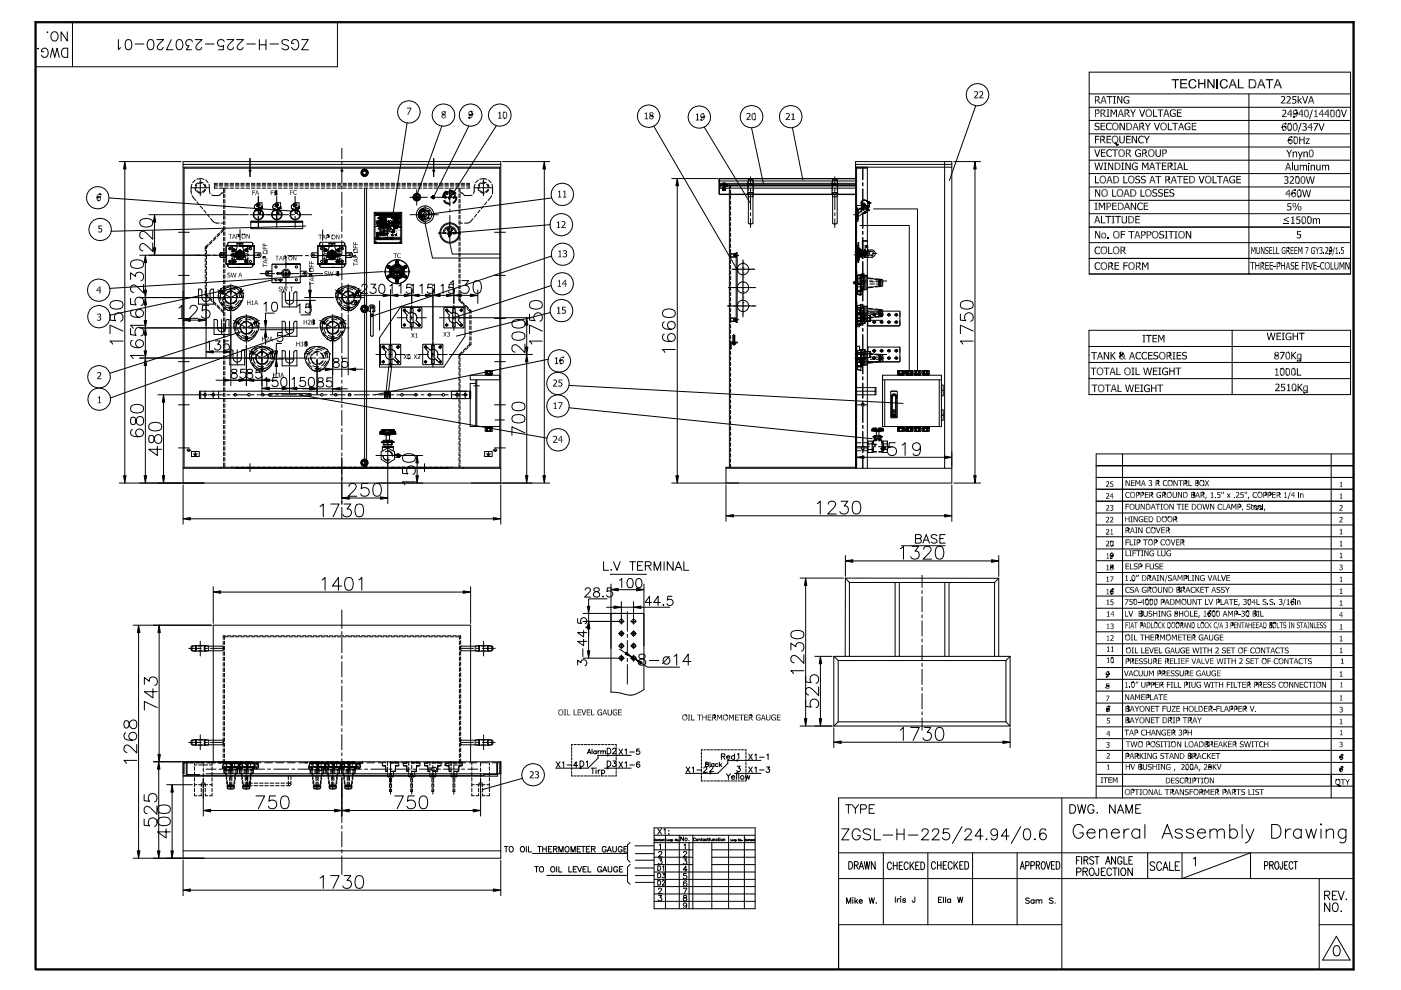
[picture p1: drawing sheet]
<svg xmlns="http://www.w3.org/2000/svg" width="297mm" height="210mm" viewBox="0 0 297 210" stroke-linecap="round" stroke-linejoin="round" font-family="sans-serif">
<g fill="none" stroke="#000" stroke-width=".21">
<path d="M8 10.2l.2 .1-.2 .1zM9.3 11h-.5a.71 .71 0 0 1 .7-.8 .71 .71 0 0 1 .7 .8 .83 .83 0 0 1-.2 .9 .83 .83 0 0 1-.9 .2l-.3-.4M9.9 6.8h.3zM10.7 12.2l.4-2 .5 2 .5-2 .5 2M11 7a.74 .74 0 0 1 .8-.2 .74 .74 0 0 1 .5 .7v.4a.76 .76 0 0 1-.7 .8 .76 .76 0 0 1-.8-.8zM13.4 10.3l1-.1v2h-.7a1.11 1.11 0 0 1-.3-1.9zM14.3 6.7v2l-1.3-2v2M15.4 4.7v9.5M25.1 8.4v2.2l.5-.5M26.8 8.5a.71 .71 0 0 1 1.1 .3 1.45 1.45 0 0 1-.6 1.8h-.2a1.43 1.43 0 0 1-.3-2.1zM28.7 9.3h1.8M31.5 8.5a.71 .71 0 0 1 1.1 .3 1.45 1.45 0 0 1-.6 1.8h-.2a1.35 1.35 0 0 1-.3-2.1z"/>
<path d="M33.3 8.4h1.4l-1 1a.64 .64 0 0 0-.1 1l.2 .2a.67 .67 0 0 0 .8-.5v-.1M36.3 8.4l-1 2.2h1.4M37.6 8.5a.71 .71 0 0 1 1.1 .3 1.09 1.09 0 0 1-.8 1.8 1.43 1.43 0 0 1-.3-2.1zM40.8 8.8a.73 .73 0 0 0-1.2-.3 .73 .73 0 0 0 .2 1.2h.3l-.6 .9h1.1M41.4 8.4h1.4l-1 1a.64 .64 0 0 0-.3 .6 .64 .64 0 0 0 .4 .6l.6-.2 .3-.4M43.6 9.3h1.8M47.5 8.8a.76 .76 0 0 0-1.1-.3 .76 .76 0 0 0-.1 1.1 .76 .76 0 0 0 1.1 0l-.1 1h-1M48.1 8.4h1.5l-1 1a.64 .64 0 0 0-.4 .6 .64 .64 0 0 0 .4 .6h.5l.4-.6M50.2 8.4h1.4l-1 1a.64 .64 0 0 0-.1 1l.2 .2a.67 .67 0 0 0 .8-.5v-.1M52.3 9.3h1.8M55 9.5h1.4M55 8.4v2.2"/>
<path d="M56.4 8.4v2.2M57.2 9.3h1.9M61.2 8.7a.97 .97 0 0 0-1.4 0 .56 .56 0 0 0 .4 .7l.8 .3 .2 .5a.89 .89 0 0 1-1.4 0M62.3 9.2h-.5a.74 .74 0 0 1 .9-.8 1.25 1.25 0 0 1 0 2.2 .81 .81 0 0 1-.9-.6M64 8.4h1.4l-1.4 2.2h1.4M71.5 4.7v9.5h-64M230.9 15.3h55.4v42.8h-55.4zM230.9 19.9h55.4M264.8 19.9v38.2M265.9 18.4l.2 .2M25.3 34.3h13.1M26.5 35.8v65.1"/>
<path d="M38.8 34.9h67.4M39 35.4h67v63.7h-67zM39 35.7h67M40.5 39.8l.1 1.3M40.7 39l-.2 .8h3.9M41.3 39.8l.3 .7M41.4 38.2l-.5 .5M41.7 39.2l-.2 .8M41.9 38.8l-.5 .6M42.3 38.6l.8 .2M42.5 37.9l-.8 .1M42.5 38.1v3.4"/>
<path d="M42.5 37.8l.7 .2M42.8 38.9l-.8 .1M43.2 39.1l.3 .7M43.4 39l.3 .8M43.6 38.2l.5 .5M44.3 39l.2 2.1M46.1 39.4h-.6v.5h.6M46.1 38.9h-.6v.3h.6M46.5 39.4h.7M46.5 39.9h.7M46.5 39.2h.7M46.5 38.9h.7"/>
<path d="M47.4 39.9v.9M47.6 39.4h.8M47.6 39.2h.8M47.6 38.9h.8M48.4 39.9h-.8l.1 .9M48.8 39.4h.7M48.8 39.9h.7M48.8 39.2h.7M48.8 38.9h.7M49.9 39.4h.8M49.9 39.9h.8M49.9 39.2h.8"/>
<path d="M49.9 38.9h.8M51.1 39.4h.7M51.1 39.9h.7M51.1 39.2h.7M51.1 38.9h.7M52.2 39.4h.7M52.2 39.9h.7M52.2 39.2h.7M52.2 38.9h.7M53 33.6v3.8M53.3 39.4h.8M53.3 39.9h.8"/>
<path d="M53.3 39.2h.8M53.3 38.9h.8M54.4 39.4h.8M54.4 39.9h.8M54.4 39.2h.8M54.4 38.9h.8M55.6 39.4h.7M55.6 39.9h.7M55.6 39.2h.7M55.6 38.9h.7M56.7 39.4h.8M56.7 39.9h.8"/>
<path d="M56.7 39.2h.8M56.7 38.9h.8M57.9 39.4h.7M57.9 39.9h.7M57.9 39.2h.7M57.9 38.9h.7M59 39.4h.8M59 39.9h.8M59 39.2h.8M59 38.9h.8M60.2 39.4h.7M60.2 39.9h.7"/>
<path d="M60.2 39.2h.7M60.2 38.9h.7M61.3 39.4h.8M61.3 39.9h.8M61.3 39.2h.8M61.3 38.9h.8M62.4 39.4h.8M62.4 39.9h.8M62.4 39.2h.8M62.4 38.9h.8M63.6 39.4h.7M63.6 39.9h.7"/>
<path d="M63.6 39.2h.7M63.6 38.9h.7M64.7 39.4h.7M64.7 39.9h.7M64.7 39.2h.7M64.7 38.9h.7M65.8 39.4h.8M65.8 39.9h.8M65.8 39.2h.8M65.8 38.9h.8M67 39.4h.7M67 39.9h.7"/>
<path d="M67 39.2h.7M67 38.9h.7M68.1 39.4h.8M68.1 39.9h.8M68.1 39.2h.8M68.1 38.9h.8M69.3 39.4h.7M69.3 39.9h.7M69.3 39.2h.7M69.3 38.9h.7M70.4 39.4h.8M70.4 39.9h.8"/>
<path d="M70.4 39.2h.8M70.4 38.9h.8M71.5 39.4h.8M71.5 39.9h.8M71.5 39.2h.8M71.5 38.9h.8M72.5 31.4v2.3M72.5 34.3v.6M72.5 35.6v3.2M72.5 39.4v.7M72.7 39.4h.7M72.7 39.9h.7"/>
<path d="M72.7 39.2h.7M72.7 38.9h.7M73.8 39.4h.8M73.8 39.9h.8M73.8 39.2h.8M73.8 38.9h.8M75 39.4h.7M75 39.9h.7M75 39.2h.7M75 38.9h.7M76.1 39.4h.7M76.1 39.9h.7"/>
<path d="M76.1 39.2h.7M76.1 38.9h.7M76.9 36.4l.4-.2 .4 .2v.5l-.4 .2-.4-.2zM77.2 39.4h.8M77.2 39.9h.8M77.2 39.2h.8M77.2 38.9h.8M77.3 39.9v59.2M77.7 39.9v59.2M78.4 39.4h.7M78.4 39.9h.7M78.4 39.2h.7"/>
<path d="M78.4 38.9h.7M79.5 39.4h.8M79.5 39.9h.8M79.5 39.2h.8M79.5 38.9h.8M80.6 39.4h.8M80.6 39.9h.8M80.6 39.2h.8M80.6 38.9h.8M81.8 39.4h.7M81.8 39.9h.7M81.8 39.2h.7"/>
<path d="M81.8 38.9h.7M82.9 39.4h.8M82.9 39.9h.8M82.9 39.2h.8M82.9 38.9h.8M84.1 39.4h.7M84.1 39.9h.7M84.1 39.2h.7M84.1 38.9h.7M85.2 39.4h.8M85.2 39.9h.8M85.2 39.2h.8"/>
<path d="M85.2 38.9h.8M86.3 26l-3 19.4M86.4 39.4h.7M86.4 39.9h.7M86.4 39.2h.7M86.4 38.9h.7M87.5 39.4h.8M87.5 39.9h.8M87.5 39.2h.8M87.5 38.9h.8M88.6 39.4h.8M88.6 39.9h.8"/>
<path d="M88.6 39.2h.8M88.6 38.9h.8M89.7 39.4h.8M89.7 39.9h.8M89.7 39.2h.8M89.7 38.9h.8M90.9 39.4h.8M90.9 39.9h.8M90.9 39.2h.8M90.9 38.9h.8M91.9 33.6v3.8M92 39.4h.8"/>
<path d="M92 39.9h.8M92 39.2h.8M92 38.9h.8M93.2 39.4h.7M93.2 39.9h.7M93.2 39.2h.7M93.2 38.9h.7M93.7 26.7l-5.5 15.1M94 24.1l-.1 .3M94.3 24.3l-.2 .1M94.3 39.4h.8M94.3 39.9h.8"/>
<path d="M94.3 39.2h.8M94.3 38.9h.8M94.4 23.7l-.2 .1M95.5 39.4h.7M95.5 39.9h.7M95.5 39.2h.7M95.5 38.9h.7M96.6 39.4h.8M96.6 39.9h.8M96.6 39.2h.8M96.6 38.9h.8M97.3 39.9v.8"/>
<path d="M97.5 39.9v.8M97.7 39.4h.8M97.7 39.9h.8M97.7 39.2h.8M97.7 38.9h.8M98.9 39.4h.6v.5h-.6M98.9 38.9h.6v.3h-.6M99.4 26.7l-7.5 15.1h-.6M99.4 24.9h.1M99.4 24.9v.1l.1-.1M99.5 24.9v.1M99.5 24.2l-.1 .2"/>
<path d="M99.6 24.9v.2M99.7 24.3l-.1 .2M99.7 24.3v.2M99.8 23.6v.1M99.8 24.4v.1M99.9 23.6v.1M99.9 24.3l.1 .1M100 24.2h.2M100.1 23.6l-.2 .2M100.2 24.2h-.2M100.2 24.2l-.2 .1M100.7 39l-.2 .8"/>
<path d="M101.3 39.8l.3 .7M101.4 38.2l-.6 .5M101.7 39.2l-.1 .8M101.9 38.8l-.5 .6M102.3 38.6l.8 .2M102.5 37.9h.1M102.5 37.9l-.8 .1M102.5 37.8l.8 .2M102.5 38.1v3.4M102.8 38.9l-.8 .1M103.2 39.1l.3 .7M103.4 39l.3 .8"/>
<path d="M103.6 38.2l.5 .5M104.3 39l.1 .8M104.4 39.8h-3.9v.7M104.4 39.8v1.3M105.2 26.6l-9.7 15.2M106.6 34.3h9.9M106.8 23.8h.1M106.9 25v.2M115.4 35.8v65.1M138 24.4v.2M138.3 24.5l-.2 .1M138.5 24.7h-.2"/>
<path d="M138.6 26.7l17.9 30.8M142.4 37.9h9.8M143.6 39.4v61.5M148.6 25.4h.1M148.7 25.4v.1M148.8 25.4v.1M148.8 24.8l-.1 .1M148.8 24.8v.2M149 24.9l.1 .1M149.1 24.1v.1M149.2 24.7h.2h-.2M149.3 26.9l9.8 16.3"/>
<path d="M152.4 38.4h29M152.4 38v3.1M152.5 38l.1 3.2M152.6 37.9h28.8M152.6 37.8l-.1 .2M153.1 39.9h.1M153.2 39.9l.1 .1M153.2 40v.3h.1M153.3 39.2l.4-.2v.2M153.3 39.2v-.2l.4 .2M153.3 39.2h.4M153.3 39.3h.4"/>
<path d="M153.3 39.2h.1M153.3 39.3h28.1M153.3 39.2v.1M153.3 39.9l.4 .1M153.3 39.2v1.2M153.5 39.8v.3M153.7 39.2v1.2h-.4v-1.1M153.7 39.9l.1 .1v.3M153.7 39.9h.1M153.9 39.9h.1M153.9 39l-.4-.2-.4 .2h.8M154.2 39.2l.1 .1-.1 .2"/>
<path d="M154.6 39.3v59.8M154.9 39.3v.6M158.6 38.8l.1 .2 .7 .1 .4-.3M158.7 38.2v.4M158.7 38.9v.3M158.7 39.5v.3M158.7 38.2l-.2 .6 .2 2.9h.9v-3.5M158.7 38.2h.9M158.7 38.8l.2 .2h.5l.2-.2M158.8 38h.6M158.9 38l-.2 .2M159.1 37.5v1.8"/>
<path d="M159.1 39.9v.7M159.3 27.1l2.6 11.9M159.5 38l.1 .2M159.6 38.2v.4M159.6 38.9v.3M159.6 39.5v.3M159.9 24v.1M159.9 25.3l.2 .1M168 27.1l2.2 11.1M176.4 38.8l.2 .2 .7 .1 .3-.3M176.5 38.2l-.1 .6 .1 2.9h1v-3.5M176.5 38.2h1"/>
<path d="M176.5 38.2v.4M176.5 38.9v.3M176.5 39.5v.3M176.5 38.8l.2 .2h.6l.2-.2M176.7 38h.6M176.7 38l-.2 .2M177 37.5v1.8M177 39.9v.7M177.3 38l.2 .2M177.5 38.2v.4M177.5 38.9v.3M177.5 39.5v.3"/>
<path d="M181.4 34.9h20.4M181.4 39.4h-28.7v.5h28.7M181.4 38.9h-28.7v.3h28.7M181.4 35.4h20.4M181.4 37.9l-28.9 .1M181.6 35.4v63.9M181.6 35.7h2.3M182.9 35.4v2.7M182.9 38.7v.7M183.9 35.4v63.9M200.3 34.3v65M202.2 34.3h5.7"/>
<path d="M206.7 35.8v65.1M206.9 22.4l-5.6 15.8M230.9 22.7h55.4M230.9 25.5h55.4M230.9 28.4h55.4M230.9 31.2h55.4M230.9 34h55.4M230.9 36.8h55.4M230.9 39.6h55.4M232.8 23.2v.2M232.9 20.5l-.1 .1M233.8 29.6l.1 .1"/>
<path d="M233.8 28.8v.2M234.2 29l-.2 .1M234.3 23.4l-.2 .1M236.7 30.5h-.2M236.7 30.4h-.3M236.7 30.5l.1 .3M236.8 30.6l.1 .2M236.9 30.6l.1 .2M237 30.6l.1 .1M237.1 30.6h.1M239 23.2v.2M239.2 23.8h.2"/>
<path d="M239.4 23.4l-.3 .1M239.6 31.9l-.2 .1M242.1 26v.2M242.3 26.1l-.1 .2M242.3 26.6l.2 .1M242.7 31.7v.1M242.8 32.4h.2M242.9 32.2l.2 .1M247.4 31.9l-.2 .1M247.7 38h.2M247.8 37.9h.2M248 37.5l-.2 .1"/>
<path d="M248.2 35.2h.3M248.3 35.1h.2M248.3 34.9h.2M248.3 34.5l-.1 .2M248.5 34.7l-.2 .1M271.7 27h.2M272 26.9v-.1l-.1 .2M272.2 27.5l-.1 .2M272.3 26.7l.1 .2M272.5 26.1v.2M272.6 26.8l-.1 .1M272.6 26.1v.2"/>
<path d="M272.7 26.9l-.2 .1M273.1 26.2l.2 .1M273.3 29.6v.2h-.3M273.3 27.5v.2M273.3 29.6l.1 .1M273.6 26.1v.2M273.6 29.5v.2M273.6 30.4v.1M273.6 27.5l.1 .1M273.8 28.9v.2M273.9 28.9v.2M274.3 24.7h.1"/>
<path d="M274.3 24.7v.2M274.4 24.7v.2M274.4 29l.2 .1M274.4 24.1l-.1 .1M274.6 30.3v.2M274.7 24.1v.2M274.7 26.1v.2M274.7 37.4l.3 .2M274.8 23.3l-.1 .1M274.9 23.9l.2 .1h-.2M275 23.4l-.2 .1M275.2 37.4v.2"/>
<path d="M275.2 38.8l.2 .1M282.2 23.3l.2 .2M283.8 23.3v.2M283.8 24.7l.2 .1M20.5 41.9l.2 .1M20.7 41.9h.1M20.7 41.8v.1M20.7 41.7l.1 .1M20.9 42.4l-.1 .2M21 41.6v.2M21 42.4v.2M21.1 41.1v.1"/>
<path d="M21.1 41.8l.2-.1-.1 .2M21.2 41.1v.1M21.3 41.3h.1M21.3 41.1v.2M23.1 42l39 2.8M27.7 59.2v-1.4l1 .8a.87 .87 0 0 1 1-.9 .87 .87 0 0 1 .7 1.2l-.1 .3-.4 .3M27.8 55.5a2.2 2.2 0 0 1 2.5 0 .88 .88 0 0 1-.4 1.3 2.31 2.31 0 0 1-2.1-.3l-.1-.4zM29.6 54.1h20.1M29.8 46.7a2.2 2.2 0 0 1 2.5 0 .89 .89 0 0 1-.5 1.3 2.17 2.17 0 0 1-2-.3l-.2-.4zM30.8 55.7v5.8M31.6 45.5h21.1M32.4 51.5v1.8l-2-1.7a.77 .77 0 0 0-.8 .6l.2 .7 .5 .3"/>
<path d="M32.4 48.9v1.8l-1.3-1.3a.84 .84 0 0 0-1.3-.1l-.2 .8 .3 .4 .4 .1M32.8 47.1v5.4M37.8 58.4h2.3M37.8 49.2h2.3M40.7 41.5l.8 1M41.7 40.4l.7 .4M41.7 42.8l.5 .6M41.9 40.8l.8 .1M42.5 43.7l.5 .6M43.2 44.5l.5 .6M43.4 40.2l-.6 .5M43.5 53.7v.7"/>
<path d="M43.5 54.8v.8M43.5 55.9v.8M43.5 57.1v.7M43.5 58.2v.8M43.5 59.4v.7M43.6 40.2l-.5 .6M43.8 52.2v.5M43.8 53.1v.7M43.8 54.2v.8M43.8 55.3v.8M43.8 56.5v.7M43.8 57.6v.8"/>
<path d="M43.8 58.8v.7M43.8 59.9v.8M43.9 45.4l.5 .6M44.2 51.8l-.7 .6v.9M44.2 52.1l-.7 .6M44.7 46.3l.5 .7M44.9 41.3l.5 .2M45 51.3l-.6 .5M45 51l-.6 .5M45.2 46.9a1.3 1.3 0 0 0 1.3 .4M45.8 50.5l-.6 .5M45.8 50.2l-.6 .5"/>
<path d="M46.6 49.7l-.6 .5M46.6 49.4l-.6 .5M46.8 54.6h1.1M46.9 47.3h.5M47.4 41.2v.7M47.4 42.3v.8M47.4 43.4v.8M47.4 44.6v.8M47.4 45.7v.8M47.4 46.9v.7M47.4 48v.8M47.4 49.2v.7"/>
<path d="M47.4 50.3v.8M47.4 51.4v.8M47.4 52.6v.7M47.4 53.7v.8M47.4 54.8v.8M47.4 56v.7M47.4 57.1v.8M47.4 58.3v.7M47.4 59.4v.8M47.4 40.9l-.4 .1-.5 .4-1.1 .1M47.4 48.8l-.6 .6M47.4 48.5l-.6 .6"/>
<path d="M47.7 41.2v.7M47.7 42.3v.8M47.7 43.4v.8M47.7 44.6v.8M47.7 45.7v.8M47.7 46.9v.7M47.7 48v.8M47.7 49.2v.7M47.7 50.3v.8M47.7 51.4v.8M47.7 52.6v.7M47.7 53.7v.8"/>
<path d="M47.7 54.8v.8M47.7 56v.7M47.7 57.1v.8M47.7 58.3v.7M47.7 59.4v.8M47.9 53.6h-1.1a.59 .59 0 0 0 0 1M48 56h5.9M48 52.1l-.1 .2 .1 3.8M48.2 51.7h.1M48.2 56.4h.1M48.2 51.7v.4M48.2 55.9v.5"/>
<path d="M48.3 56.4l.3 .3M48.6 56.7h4.6M49 53.9h.2v.4l-.3-.2zM49.1 52.1h.1M49.1 52.1v1.3M49.2 53.4h.1M49.2 54.7h.1M49.3 54.1l.3-.2v.3zM49.3 55.3l.3-.2 .3 .2v.3l-.3 .1-.3-.1zM49.3 52.9l.3-.2 .3 .2v.3l-.3 .2-.3-.2zM49.3 55.4h.3v-.1l.5 .1-.4 .4zM49.3 52.1v1.3"/>
<path d="M49.4 55.5h.3v-.2l.3 .2-.3 .2zM49.6 54.2v.3zM49.6 53.7v.2M49.6 53.6a.43 .43 0 0 0-.4 .5 .43 .43 0 0 0 .4 .4M50 53.9a.9 .9 0 0 1 1.4-.6 .9 .9 0 0 1 0 1.5 .9 .9 0 0 1-1.4-.6M50 53.9v.3M50.1 53.6a.9 .9 0 0 1 .9-.4 .9 .9 0 0 1 .7 .6M50.1 53.9h-.7l.1 .3M50.2 54.2l-.1-.3 .7-.2 1.7 .1 .2 .3-.2 .1h-1.3l-.2 .2-.5-.2M50.2 51.6h1.3zM50.2 53.9h-1.1l-.2 .2 1.6 .1M50.2 51.6v.8l-.6 2.6h2.6l-.7-2.6v-.8"/>
<path d="M50.2 53.9l.6 .3 .9-.3M50.2 51.7h1.3M50.3 54.2a.65 .65 0 0 0 .6 .5 .65 .65 0 0 0 .6-.5M50.3 53.9a.65 .65 0 0 1 .6-.5 .65 .65 0 0 1 .6 .5M50.3 54.2h.1M50.4 54.2a.51 .51 0 0 0 .5 .4 .51 .51 0 0 0 .5-.4M50.4 53.8a.54 .54 0 0 1 .5-.3 .54 .54 0 0 1 .5 .3M50.4 54.1h.6M50.5 54.8a.85 .85 0 0 1-.5-.8 .85 .85 0 0 1 .6-.8l.1 .2h.3l.1-.2 .4 .2a.87 .87 0 0 1-.2 1.4M50.5 49.6v.2M50.5 54.2l.2 .2v.4M50.5 53.9v.3"/>
<path d="M50.5 50.1v.1M50.6 50l.1 .1M50.6 49.9h.1M50.7 51.8v.3M50.7 53.3v.4l-.2 .2M50.7 49.8h-.1M50.7 53.6a.47 .47 0 0 0-.3 .5 .47 .47 0 0 0 .3 .4M50.7 51.8l.2-.2 .2 .2M50.7 52l.2 .2 .2-.2M50.8 53.9l.2 .2-.2 .1zM50.9 54.1v-1.1l-.9 .5v1.1l.9 .5 .9-.5v-.4M50.9 53l.9 .5v.3"/>
<path d="M50.9 48.7v2.2M50.9 51.6v.6M50.9 52.8v2.2M50.9 53.8l.2 .2-.2 .3M51.1 51.8v.3M51.1 53.3v.4l-.3 .3 .3 .4v.4M51.1 53.6a.47 .47 0 0 1 .3 .5 .47 .47 0 0 1-.3 .4M51.4 49.6v.2M51.5 54.2l-.5 .3-.6-.3M51.5 49.6v.2M51.6 54.1h3.2M51.7 53.9v.3"/>
<path d="M51.7 54.2a.89 .89 0 0 1-.7 .7 .89 .89 0 0 1-.9-.4M51.8 49.6l.1 .2M51.9 55.3l.3-.2 .3 .2v.3l-.3 .1-.3-.1zM51.9 52.9l.3-.2 .3 .2v.3l-.3 .2-.3-.2zM52.5 52.1v1.3l.1-1.3M53 45.5h8.2M53.2 46.9h11v.2h-11zM53.2 47.1h11v1.4h-11zM53.2 51.4h-4.6l-.3 .3M53.2 51.4l.4 .3M53.6 51.7h.1M53.6 56.4h.1"/>
<path d="M53.6 51.7v.4M53.6 55.9v.5M53.6 56.4l-.4 .3M53.8 52.1v3.8h-1.2l-.1-1.2v1.2h-3.2v-1.1M53.8 52.1l.1 3.8-.1 .1M53.9 52.1h-5.9v3.8h1.1v-1.1M53.9 53.6h1.2l.1 .1a.59 .59 0 0 1-.1 .9M53.9 43.9a.75 .75 0 0 0 1 .5l-.7-.1M53.9 54.6h1.2M54 44.7a1.11 1.11 0 0 1 1.2-.3 1.11 1.11 0 0 1 .7 .9l-.1 .1a1.06 1.06 0 0 1-.9 1.2 1.06 1.06 0 0 1-1.2-1zM54.2 44.3v.3h-.1l.2-.3-.2 .5v-.2M54.3 44.7h1"/>
<path d="M54.3 44.6h1.1M54.4 43.4l.4-.4h.7v.8M54.4 43.4l.4-.3 .4 .2v.3l-.4 .2M54.4 43.4h.1M54.4 43.3l-.5 .4M54.4 44.4v.2M54.4 44.5a1.1 1.1 0 0 0-.2 1.8l.2 .2M54.4 43.7l.4 .1M54.5 46.5h.6M54.5 44.4v.2M54.5 44.5h.4M54.5 43.7l.4 .3"/>
<path d="M54.5 43.7l-.1 .1h.4M54.5 43.4v.3M54.6 43.2a.23 .23 0 0 1 .3 0 .23 .23 0 0 1 0 .4l-.3-.1zM54.8 41.6v2.4M54.8 44.6v.6M54.8 45.9v2.3M54.8 43.8l.1 .2M54.9 44v1.3h.2M54.9 44h.3v1.3h-.3M54.9 44.3h.3M54.9 45h.3M55.1 44.5a1.1 1.1 0 0 1 .2 1.8l-.2 .2"/>
<path d="M55.1 58h3.1M55.2 44.3l.2 .3M55.3 44.6h.1M55.3 44.6v-.3l.2 .5-.1-.2M55.4 44.2h.1M55.5 43.8v.4h.2l-.2-.5v.4l-.3 .2M55.5 43.8l-.3 .2M55.5 43.9l-.3 .4M55.7 54.6h.1M55.8 54.5h.1M55.8 53.6h.1M55.9 54.4v.1h-.1"/>
<path d="M56 54.4v.1M56.1 54.4v.1M56.2 54.5h.1M56.5 58.5h1.2M56.5 57.5h1.2M56.5 53.7h.1M56.5 57.5a.59 .59 0 0 0 0 1M56.6 53.1v.2M57.7 56h5.9l.1 3.8-.2 .1M57.7 59.9h5.9M57.8 56l-.1 .1v3.9M57.8 43.9a.75 .75 0 0 0 1 .5l-.7-.1"/>
<path d="M57.9 44.7a1.11 1.11 0 0 1 1.1-.3 1.11 1.11 0 0 1 .8 .9l-.1 .1a1.06 1.06 0 0 1-.9 1.2 1.06 1.06 0 0 1-1.2-.9zM57.9 59.3l-34.6 7.5M58.1 44.3v.3M58.2 44.3l-.2 .3h.1M58.2 44.3l-.2 .5v-.2M58.2 44.7h1M58.2 44.6h1.1M58.3 43.3l-.5 .4M58.3 43.4h.1M58.3 44.4v.2M58.3 43.7l.4 .1M58.4 46.5h.6"/>
<path d="M58.4 40.8v.1l.1-.1M58.4 44.4v.2M58.5 43.2a.23 .23 0 0 1 .3 0 .23 .23 0 0 1 0 .4l-.3-.1zM58.5 40.4v.1M58.5 43.4v.3M58.5 41.2l.1 .1M58.5 41.2v.1M58.5 41.2v.2M58.5 40.8h.1M58.5 40.8v.1M58.5 40.6h.2M58.5 40.7h.2h-.2"/>
<path d="M58.6 40.4l-.1 .1M58.7 43.8l.4-.2v-.3l-.4-.2-.4 .3 .4-.4h.8v.8M58.7 43.8h-.4v-.1l.4 .1 .1 .2M58.7 41.6v2.4M58.7 44.5v3.7M58.7 43.8l.1 .2M58.7 40.5l-.2 .1M58.7 40.9l-.1 .1M58.8 41.1l-.3 .1h.2M58.8 44.5a.88 .88 0 0 0-1.1 .9l.1 .6 .5 .5M58.8 44v1.3h.2M58.8 44h.3v1.3h-.3"/>
<path d="M58.8 44.3h.3M58.8 45h.3M58.8 58h.7M58.9 57.7l-.2 .3 .2 .2v-.4M59 44.5l.6 .5 .1 .4-.1 .6-.6 .5M59.1 59.3h.3v-.1l.5 .1-.4 .4zM59.1 44.3l.3 .5-.2-.5v.3M59.1 59.4h.3v-.2l.4 .2-.3 .2zM59.2 44.6h.1M59.3 44.2h.2M59.5 43.8v.4h.1l-.1-.5-.1 .4-.3 .2M59.5 43.8l-.4 .2"/>
<path d="M59.5 43.9l-.1 .4h-.3M59.7 57.8a.9 .9 0 0 1 1.4-.6 .9 .9 0 0 1 0 1.5 .9 .9 0 0 1-1.4-.6M59.8 57.8v.3M60 57.8h-1.1l-.2 .2 .2 .1a2.73 2.73 0 0 1 1.8 .3l.7-.3M60 57.8l.5 .3 .9-.3M60 58.1a.65 .65 0 0 0 .6 .5 .65 .65 0 0 0 .7-.5M60 57.8a.65 .65 0 0 1 .6-.5 .65 .65 0 0 1 .7 .5M60.2 58h3.2M60.4 54.7v.1M60.5 54.2v.2M60.5 54.6h.1M60.5 54.3v.2l.1-.1"/>
<path d="M60.5 54.5h.2M60.6 54.6v2.2M60.6 57.5v.6M60.6 58.7v2.2M61 54.2h3.1M61.4 54.2l.1 .1M61.5 57.8v.3M61.5 54.2l.1 .1M61.8 43.9a.73 .73 0 0 0 .9 .5l-.7-.1M61.8 54.2l-.1 .1M61.8 44.7a1.11 1.11 0 0 1 1.1-.3 1.11 1.11 0 0 1 .8 .9l-.1 .1a1.06 1.06 0 0 1-.9 1.2 1.06 1.06 0 0 1-1.2-1zM61.8 45.5h.6"/>
<path d="M61.9 44.6v.2zM62 44.3l-.1 .3M62.1 44.7h1M62.1 44.6h1.1M62.2 43.3l-.4 .4M62.2 43.4v-.2l.4-.2h.8v.8M62.2 43.4l.4-.3 .3 .2v.3l-.3 .2M62.2 43.4h.1M62.2 44.4v.2M62.2 44.5a.71 .71 0 0 0-.5 1v.1a.72 .72 0 0 0 .5 .9M62.2 43.7l.4 .1M62.3 44.4v.2"/>
<path d="M62.3 46.5h.6M62.3 44.5h.4M62.3 43.7l.4 .3M62.3 43.7l-.1 .1h.4M62.4 43.2h.3v.3l-.3 .1zM62.4 43.4v.3M62.6 41.6v2.4M62.6 44.6v.6M62.6 45.9v2.3M62.6 43.8l.1 .2M62.7 44v1.3h.2M62.7 44h.3v1.3h-.3"/>
<path d="M62.7 44.3h.3M62.7 45h.3M62.9 44.5l.6 .5 .1 .4-.1 .6-.6 .5M63 44.3l.3 .5-.2-.5v.3M63.1 44.6h.1M63.1 45.5h3M63.2 44.2h.2M63.4 43.8v.4h.1l-.1-.5-.1 .4-.3 .2M63.4 43.8l-.4 .2M63.4 43.9l-.2 .4h-.2M63.7 57.5h1.1M64 58h.6"/>
<path d="M64.7 54.2h.7M64.8 47.9l-41.2 1.1M64.8 57.5l.2 .1a.59 .59 0 0 1-.2 .9h-1.1M65.3 58h3.1M65.6 58.4h.1M65.6 57.2h.1M65.6 57l.1 .1M65.6 58.3h.1M65.7 56.9l.1 .1M65.7 57.3l-.1 .1M65.7 60v1.5M65.7 58.2l.1 .1"/>
<path d="M65.8 57.5h-.1M65.8 58.1l.1 .2M65.9 56.8v.2M65.9 57.5v.1M66 58.3v-.1v.1M66 54.2h4.5M66.1 58.5h.1M66.2 53.6h1.2M66.2 54.6h1.2M66.2 53.6l-.1 .1a.59 .59 0 0 0 .1 .9M67.3 52.3l.1-.2v3.8h1.3v-1.1M67.4 52.3v3.8"/>
<path d="M67.4 56h5.8M67.7 51.7h.1M67.7 56.4h.1M67.7 51.7v.4M67.7 55.9v.5M67.7 56.4l.4 .3M68 51.4h4.7l.4 .3M68 56.7h4.7M68.1 51.4l-.4 .3M68.4 48.7v2.3M68.4 51.6v.7M68.4 52.9v2.2"/>
<path d="M68.7 52.1v1.3M68.7 54.7h.1v1.2h3.2v-1.2h.1M68.7 54.2l-.1-.1 .1-.3h1.4l.2-.1 .8 .1 .1 .3-.1 .1M68.8 55.3l.3-.2 .3 .2v.3l-.3 .1-.3-.1zM68.8 52.9l.3-.2 .3 .2v.3l-.3 .2-.3-.2zM68.8 52.1l.1 1.3h-.2M69.4 49.8v.1M69.5 49.9h.1M69.5 50.3h.1M69.6 54.2l.1 .5a.9 .9 0 0 0 1.5-.2M69.6 53.9h.2M69.6 53.9v.3"/>
<path d="M69.6 49.8v.1M69.6 50.1l.2 .1h-.2M69.7 49.8l-.1 .2 .2-.1M69.8 51.6h1.2zM69.8 51.6v.8l-.7 2.6h2.6l-.7-2.6v-.8M69.8 54.2l.5 .3 .7-.3M69.8 51.7h1.2M69.8 53.9l.5 .3M69.8 54.2a.65 .65 0 0 0 .6 .5 .65 .65 0 0 0 .6-.5M69.8 53.9a.65 .65 0 0 1 .6-.5 .65 .65 0 0 1 .6 .5M69.8 50l-.2 .1M69.9 54.2l.2 .3a.45 .45 0 0 0 .8-.3"/>
<path d="M69.9 53.8a.54 .54 0 0 1 .5-.3 .54 .54 0 0 1 .5 .3M70 54.8a.84 .84 0 0 1-.5-.9 .84 .84 0 0 1 .7-.7l.2 .2 .2-.2a.84 .84 0 0 1 .7 .7 .84 .84 0 0 1-.5 .9M70.1 54.2l.2 .2 .4-.2M70.2 51.8v.3M70.2 53.3l.2 .9M70.2 53.6a.47 .47 0 0 0-.3 .5 .47 .47 0 0 0 .3 .4M70.2 51.8l.2-.2 .2 .2M70.2 52l.2 .2 .2-.2M70.3 53.9h.2v.3h-.2zM70.4 53.8l-.2 .2 .2 .3M70.4 54.1v-1.1l.9 .5v1.1l-.9 .5-.9-.5v-.4M70.4 53l-.9 .5v.3"/>
<path d="M70.4 49.9l.1 .1M70.5 54.2l.5-.3h1.1l.2 .2-1.6 .1M70.5 54.2l-.3 .2v.4M70.5 50.6h-.1M70.5 49.8l.1 .1M70.6 51.8v.3M70.6 53.3v.4M70.6 54.4v.4M70.6 53.7v.1M70.6 53.7l.1 .2M70.6 53.6a.47 .47 0 0 1 .3 .5 .47 .47 0 0 1-.3 .4M70.6 54.3v.1"/>
<path d="M70.7 54.2l-.1 .2M70.8 53.9v.3M71.1 55.4h.3v-.1l.5 .1-.4 .4zM71.2 53.9h.7l-.1 .3M71.2 53.6a.87 .87 0 0 0-.9-.4 .87 .87 0 0 0-.7 .6M71.2 55.5h.3v-.2l.3 .2-.3 .2zM71.4 55.3l.3-.2 .2 .2v.3l-.2 .1-.3-.1zM71.4 52.9l.3-.2 .2 .2v.3l-.2 .2-.3-.2zM71.5 57.9v.2l.2-.1M71.6 57.5v.1M71.6 58.4h.2M71.6 58.4l.1 .1"/>
<path d="M71.6 58.4v.1M71.6 57.9l.1 .1M71.6 54.2v.3zM71.6 57.7l.2-.1-.1 .1M71.6 53.7v.2M71.7 53.6a.43 .43 0 0 1 .4 .5 .43 .43 0 0 1-.4 .4M71.7 58l-.1 .1M71.7 58v.1M71.7 58.3h.1M71.7 57.8h.1M71.7 57.8l.1 .1M71.7 53.9l.3 .2-.3 .1z"/>
<path d="M71.8 58.2h.1M71.8 58.1h-.1M71.9 58.2l-.2 .1M71.9 58.2l-.1 .1M72 52.1v1.3h.1M72.1 52.1h.1M72.1 52.1v1.3M72.1 53.9l.3 .2-.3 .2zM72.5 40.7v3.3M72.5 44.6v.6M72.5 45.9v3.2M72.5 49.7v.7"/>
<path d="M72.5 51v3.2M72.5 54.9v.6M72.5 56.1v3.3M73 51.7h.1M73 56.4h.1M73 51.7v.4M73 55.9v.5M73.1 56.4l-.4 .3M73.2 52.1l.1 3.8M73.3 52.1h-5.9M73.3 52.1v3.8h-1.2v-1.1M73.3 53.6h1.2a.59 .59 0 0 1 0 1"/>
<path d="M73.3 54.6h1.2M73.4 55.9l-.2 .1M74.3 54.2h-3.1M74.9 54.4h.2M74.9 53l.2 .1M75 54.2l.1 .1M75.1 52.9v.1M75.1 53.5v.1M75.1 54.2h.1M75.3 53.5v.1M75.4 54.1l-.1 .1M75.5 54.3l-.1 .1"/>
<path d="M75.6 53.4l.2 .1M79.3 45h5.9v6.6h-5.9zM79.4 51.4h.2M79.4 45.2h.2M79.5 45.6h5.5h-5.3M79.5 47.5h5.5M79.5 45.1v.2M79.5 45.5v5.7M79.5 51.3v.2M79.5 48h5.5M79.5 50.8h5.5M79.5 50.3h5.5"/>
<path d="M79.5 50.6h5.5M79.5 51.1l.3 .3M79.8 47h.1M79.8 46.9h.1M79.8 45.2h4.9l.3 .3M79.8 51.4h4.9M79.8 46.9v.1M79.8 50.4v.1M79.8 50.6h.1M79.8 45.2l-.3 .3M79.8 50.7h.1M79.8 50.6l.1 .1"/>
<path d="M79.8 50.4l.2 .1M79.8 50.6v.1M79.8 50.4h.2M79.8 50.4l.1 .1M79.8 49.5h.1M79.9 47.3h.1M79.9 50.4h.1M79.9 50.7h.1M79.9 49.4l-.1-.1h1.8l.1 .2M79.9 49.6h.1M79.9 49.5h.1M79.9 46.9v.1"/>
<path d="M79.9 49.5h-.1M79.9 50.7h-.1M79.9 50.5h.1M79.9 50.1h.1M79.9 50h.1M79.9 45.4v.1M79.9 50.4v.1M80 45.4h.1M80 50.5h.1M80 50.1h.1M80 50h.1M80 50l-.1 .1"/>
<path d="M80 50v.1M80 50.4v.1M80 50.4h-.1M80 50.1h-.1M80 47h.1M80 50.4h.1M80.1 50h.1M80.1 47h.1M80.1 46.9h.1M80.1 49.3v.2l.1 .1M80.1 46.9l-.1 .1M80.1 46.9v.1"/>
<path d="M80.1 49.9l2.1-.1v.2M80.1 50v-.2h.5v.2M80.1 49.5v.1M80.2 46.3h.1M80.2 46.2v.1M80.2 46.2h.1M80.2 49.5h.1M80.2 49.8h.1M80.2 46.2l.1 .1M80.3 45.4h.1M80.3 46.3h.1M80.3 46.2h.1"/>
<path d="M80.3 45.4l-.1 .1M80.3 46.2v.1M80.3 48.4v.1M80.3 50.7h.1M80.3 48.5h-.1M80.3 48.5h.1M80.3 50.6h.1M80.3 50.6v.1M80.3 50.6l.1 .1M80.4 50.7h.1M80.4 49.5h.1M80.4 45.4v.1"/>
<path d="M80.4 45.4l-.1 .1M80.4 45.4h.1M80.4 47.2h1.5zM80.4 47.5h1.5zM80.4 45.9h1.5v.2h-1.5zM80.4 46.1h1.5v.2h-1.5zM80.4 46.3h1.5v.3h-1.5v.2h1.5v-.2h-1.5zM80.4 45.6v.3h1.5v-.3M80.4 49.8h.1M80.4 48.2l.1 .1M80.4 47.5v-.2h1.5v.2M80.4 47.2v-.3h1.5v.3"/>
<path d="M80.4 50.3v.5M80.4 46.8h1.5M80.4 49h.3M80.5 49.5h.1M80.5 47.5v.5M80.5 48.2l-.1 .1M80.5 47.8h3.5M80.5 49.6h.1M80.5 48.2h.1M80.5 48.5v.2h.3v-.2M80.5 48.2l.1 .2M80.6 48.5h.1"/>
<path d="M80.6 49.2h.3M80.7 50h.1M80.6 49.2v.3M80.6 48.7v.2M80.6 49v.1M80.7 47.7h.1M80.7 47.7h.2M80.7 46.7v.1M80.7 46.7l.2 .1M80.7 49.1l-.1 .1M80.7 47.9h.1M80.7 46.7h.1"/>
<path d="M80.7 46.8h.1M80.7 47h.1M80.7 46.7h.2M80.7 47.6l.1 .1M80.7 47l.1 .1M80.7 46.8h.2M80.7 47h.3M80.8 48h.1M80.8 45.4h.1M80.8 46.7h.1M80.8 46.8h.1M80.8 47h.1"/>
<path d="M80.8 48.2h.1M80.8 46.5h.3M80.8 47.9v.1l-.1-.1M80.8 45.4v.1l.1-.1M80.8 46.7v.1M80.8 47.7h.1M80.8 47.9v.1M80.8 48.2v.2M80.8 47.6h.1M80.8 47.9h-.1M80.8 48.8h.1M80.8 49h.4"/>
<path d="M80.8 47.9h.1M80.8 46.5h.1M80.8 49.3l.1 .3M80.8 47.3v.1M80.8 47v.1M80.8 49.8v.1M80.8 45.4h.2M80.9 47.4h.1M80.9 47.3h.1M80.9 47.6h.1M80.9 46.5h.1M80.9 46.7h.1"/>
<path d="M80.9 47h.1M80.9 46.4v.1M80.9 46.7v.1M80.9 47.6v.1M80.9 50.7h.1M80.9 45.4h.1M80.9 46.8h.1M80.9 47.1h.1M80.9 47.1v-.1l.1 .1M80.9 50.6v.1M80.9 45.4v.1M80.9 47v.1"/>
<path d="M80.9 49.2h.3M80.9 48.8h.3M80.9 48.2h.1M81 46.5h.1M81 48.3h.1M81 48.2h.1M81 47.1h.1M81 47h.1M81 47.6h.2M81 47v.1M81 48.2v.1M81 49.5v.1"/>
<path d="M81 45.4h.1M81 46.4v.1M81 47.7h.2M81 45.4h-.2M81.1 47.7h.1M81.1 47.6h.1M81.1 46.5h.1M81.1 49.5v.1l-.2-.1M81.1 47.6v.1M81.1 46.5h-.1M81.1 47.9h.1M81.2 47.4h.1"/>
<path d="M81.2 47.3h.1M81.2 47.7h.1M81.2 47.6h.1M81.2 47.9h.1M81.2 49.5h.1M81.2 46.8h.1M81.2 47.3v.1M81.2 48h.1M81.2 49.8h.1M81.2 57.6l-57.9 3.5M81.2 47.9v.1M81.2 48.2h.1"/>
<path d="M81.2 46.3h.1M81.2 46.2h.1M81.2 46.2v.1M81.2 47.3l.1 .1M81.2 48.2l.1 .2M81.2 49.5v.1M81.2 48.2v.1M81.3 47.3h.1M81.3 49.5h.1M81.3 48.2h.1M81.3 48.5v.2h.2v-.2M81.3 46.5h.1"/>
<path d="M81.3 50.7h.1M81.3 45.4v.1M81.3 46.4v.1M81.3 49.5v.1M81.3 49.2h.3M81.3 48.8h.3M81.3 49h.3M81.4 45.4h.1M81.4 50.7h.1M81.4 47.3l-.1 .1M81.4 45.4h-.1M81.4 50h.1"/>
<path d="M81.4 46.5h.1M81.4 49.8h-.6M81.4 49.2v.3h-.2M81.4 49.8h.1M81.4 48.9v.1M81.4 57.6h5.6M81.4 46.4v.1M81.4 48.7h.1M81.4 49v.1M81.4 49.8v.2M81.4 49.2h.1M81.4 47.1h.1"/>
<path d="M81.4 45.4l.2 .1M81.4 47.5v.5M81.4 48.7v.2M81.4 46.4l.2 .1M81.4 49.1v.1M81.5 45.4h.1M81.5 46.5h.1M81.5 47h.1M81.5 46.4h.1M81.5 47.1h.1M81.5 48.2h.1M81.5 46.4v.1"/>
<path d="M81.5 47.3v.1M81.5 48.2l.1 .2M81.5 47.3h.1M81.5 47l-.1 .1M81.5 45.4v.1M81.6 47.3h.1M81.6 46.5h.1M81.6 47.1h.1M81.6 47h.1M81.6 47h-.1M81.6 47v.1M81.6 45.4h.1"/>
<path d="M81.6 47l-.2 .1M81.6 45.4v.1M81.7 57.6l.1 .9M81.7 47.9h.1M81.7 45.4h.1M81.7 47.9v.1M81.7 57.3v.2M81.7 48h.1M81.7 48.3h.1M81.7 48.1v.2M81.7 50.3v.5M81.7 48.2h.1"/>
<path d="M81.7 47.7h.1M81.7 49.2h.3M81.7 48.8h.3M81.7 49h.3M81.7 48.2v.1M81.7 49.5v.1M81.8 49.8h.1M81.8 45.4h.1M81.8 45.4l.1 .1M81.8 50.4h.1M81.9 45.4h.1M81.9 58.6v.2"/>
<path d="M81.9 45.4v.1M81.9 49.5h.1M81.9 50.4v.1M81.9 50.5h.1M81.9 50.4h.1M82 49.5l-.3 .1M82 49.5h.1M82 58.8l.1 .2M82 47.5v.5M82 49.8h.1M82 50.4h.1M82 56.5l.3 .2"/>
<path d="M82 48.2h.1M82 47.4h.1M82 50.4l-.1 .1M82 56.4l-.3 .8M82 58.9l.5 .7M82 47.5h.1M82 48.2l-.1 .1M82 45.9v.1M82 48.2v.1M82 50.6v.1M82 50.7h.1M82 56.3h.1"/>
<path d="M82 56.3v.2M82 56.3l.2 .1M82 47.4v.1M82 48.2l.1 .2M82 48.5v.2h.3v-.2M82 45.9l.1 .1M82.1 58.6l.2 .3h.2l-.2-.3M82.1 49.5l-.1 .1M82.1 48.5h.1M82.1 56.3l.2 .1-.2 .2 .2-.3M82.1 56.3l-.1 .2M82.1 58.6l.2 .3-.2 .1"/>
<path d="M82.1 58.6l.2-.1v.1M82.1 49.2h.3M82.1 48.8h.3M82.1 49h.3M82.1 47.9h.1M82.1 48h.1M82.1 47.9l.1 .1M82.1 45.8h.1M82.1 47.9v.1M82.2 50h.1M82.2 56.1l-.1 .1M82.2 47.9h.1"/>
<path d="M82.2 45.7v.1M82.2 48.7h.1M82.2 49v.1M82.2 45.8h.1M82.2 46.9h.1M82.2 47.6h.1M82.2 47h.1M82.2 49.1l-.1 .5M82.2 48.7v.3M82.2 45.9h.1M82.2 47.7h.1M82.3 47.7h.1"/>
<path d="M82.3 47.6h.1M82.3 47h.1M82.3 56.4l.1 .1M82.3 58.4l.2 .5M82.3 58.4l.2 .4M82.3 45.4v.1M82.3 47.6v.1M82.3 46.9l-.1 .1M82.3 56.9l.3-.5-.3 .5 .8 .4M82.3 56.3l.2 .1-.2 .4-.2-.1zM82.3 45.4h.1M82.3 48.2h.1"/>
<path d="M82.3 58.4l.3 .5M82.3 56.9l.8 .4M82.3 58.5l.2 .4M82.3 58.4h.1M82.3 45.9v.1M82.3 48.2v.2M82.3 45.9h.1M82.3 46.9h.1M82.3 47h-.1M82.3 58.6l-.3 .2M82.3 46.9v.1M82.4 50.4h.1"/>
<path d="M82.4 50.6v.1M82.4 50.4v.1M82.4 46h.1M82.4 50.7h.1M82.4 50.6h.1M82.4 58.3l.3 .5M82.4 58.8l-.4 .1M82.4 50.5h-.1M82.4 50.5h.1M82.5 50.7h.1M82.5 50.7h-.1M82.5 47.3h.1"/>
<path d="M82.5 49.2h.3M82.5 48.8h.3M82.5 49h.2M82.5 45.9v.1M82.5 56.4l-.2 .5M82.5 56.4h.1M82.5 47.5v.5M82.5 45.4h.1M82.5 45.9l.1 .1M82.5 45.9h.1M82.5 48.2h.1M82.6 45.4h.1"/>
<path d="M82.6 45.9h.1M82.6 46h.1M82.6 48.3h.1M82.6 48.2h.1M82.6 56.7l.8 .5M82.6 56.4l.8 .4-.3 .5M82.6 56.4l-.3 .5M82.6 56.4l.3 .2M82.6 58.9h-.1M82.6 48.2v.1M82.6 57l.1 .3M82.6 57.3v.7"/>
<path d="M82.6 47.3h-.1M82.6 47.3h.1M82.7 58l-.1 .2M82.7 47.2v.1M82.7 48.4h.1M82.7 57.3l.2 .2M82.7 59.7h.1M82.7 45.7l.1 .1M82.7 47.9h.1M82.7 48h.1M82.7 47.3h.1M82.7 48.5h.1"/>
<path d="M82.7 50.5h.1M82.7 56.4l-.3 .6M82.7 45.2v.4M82.7 47.9v.1M82.7 48.4v.1M82.7 45.7h.1M82.7 47.9l.1 .1M82.8 45.8h.1M82.8 45.7h.1M82.8 50.7h.1M82.8 50.4h.1M82.8 47.9h.1"/>
<path d="M82.8 48.4l-.1 .1M82.8 58v.1M82.8 48h.1M82.8 50.6h.1M82.8 47.2v.1M82.8 47.9v.1M82.8 50.6v.1M82.8 47.3h.1M82.8 45.4h.1M82.8 45.7l.1 .1M82.8 45.5h.1M82.8 49.2h.1"/>
<path d="M82.8 48.8h.1M82.9 56.8v.2M82.9 58.7l.4-.3 .3 .3h.3M82.9 57l-.1 .8M82.9 58.3l.5 .6M82.9 57.6l.3 .8M82.9 58.7l-.3 .2-.3-.5 .3 .5M82.9 47.3h.1M82.9 45.5h.1M82.9 50.7h.1M82.9 45.8h-.1M82.9 47.3h-.1"/>
<path d="M82.9 45.4v.1M82.9 45.8h.1M82.9 47.2v.1M82.9 58.7l1 .6M82.9 55.5l-.6 .5M82.9 59.8l.8 .3M82.9 45.4h.1M82.9 47.2l.1 .1M82.9 57.3v.2M82.9 45.4h-.1M82.9 49.8h.3l.1 .2M83 56.9l.1 .1h-.2"/>
<path d="M83 47.4h.1M83 47.3h-.2M83 49.1h.1M83 46.2h.1M83 49.2h.1M83 57.9l.1 .1M83 47.4v.6M83 46.2l.1 .1M83 46.2v.1M83.1 57.3l-.2 .3 .2 .3M83.1 58.3h-.3l.2 .1M83.1 46h.1"/>
<path d="M83.1 45.9h.1M83.1 49.2h.1M83.1 49.1h.1M83.1 57.3l-.1 .1M83.1 58l-.8 .4M83.1 57.9l.3 .5-.8 .5M83.1 45.9v.1M83.1 45.4v.1M83.1 49.1v.1M83.1 49.9h.1M83.1 47.3h.1M83.1 50.4v.1"/>
<path d="M83.1 56.5h-.2M83.1 47.9h.1M83.1 48h.1M83.1 45.8h.1M83.1 50.5h.1M83.1 56.5l.3 .2M83.1 45.7v.1M83.1 47.9v.1M83.1 50.4l.1 .1M83.1 48.7l.3 .1M83.2 45.7h.1M83.2 50.4h.1"/>
<path d="M83.2 48.8h.1M83.2 55.3l-.1 .1M83.2 45.8h.1M83.3 47.7h.1M83.2 45.8h-.1M83.2 48.7v.1M83.3 47.6h.1M83.3 49.2h.1M83.3 49.1h.1M83.3 49.1l.1 .1M83.3 50.4l.1 .1v-.1M83.3 48.8h.1"/>
<path d="M83.3 49.1v.1M83.3 47.2h1.7zM83.3 47.5h1.7zM83.3 46.8h1.7zM83.3 58.6h.1M83.3 45.6v.3h1.7h-1.7v.2h1.7h-1.7v.2h1.7M83.3 48.7v.1M83.3 50.4v.1M83.3 49.5l-.2 .4M83.4 50.5h.1M83.4 50.4h.1M83.4 49.2h.1"/>
<path d="M83.4 56.2l.2 .5M83.4 57.1a.93 .93 0 0 1 1.4-.2 .93 .93 0 0 1 0 1.4 .93 .93 0 0 1-1.4-.2M83.4 47.4h.1M83.4 47.3h.1M83.4 58.1l-.8 .5M83.4 45.2v.4M83.4 47.3v.1M83.4 58.1v.1M83.4 57.1v.1M83.4 50.3v.5M83.5 57v.1a.74 .74 0 0 1 1.3 0 .7 .7 0 0 1 .1 1.1M83.5 48.4h.1"/>
<path d="M83.5 47h.1M83.5 56.5l-.5 .7M83.5 58.7l.9 .2M83.5 47.1h.1M83.5 57.2l.2 .1M83.5 47.5v.5M83.5 48.3v.1M83.5 57.1a.49 .49 0 0 0-.5 .5 .49 .49 0 0 0 .5 .5M83.6 45.9h1.4zM83.6 58.9l.1 .1M83.6 46h.1M83.6 47.1h.1"/>
<path d="M83.6 47h.1M83.6 46h.2M83.6 45.9h.2M83.6 45.9v.1M83.6 47v.1M83.6 46.8h.1M83.6 46.7h.1M83.6 45.4h.1M83.6 45.9h.1M83.6 58.6l-.2 .5M83.6 46.7h.3M83.7 46.8h.1"/>
<path d="M83.7 46.7h.1M83.7 45.4h.1M83.7 46h.1M83.7 45.9h.1M83.7 57.9l-.2 .1M83.7 45.4h-.1M83.7 45.9v.1M83.7 46.7v.1M83.7 48.1v.1M83.7 45.4v.1M83.7 48.2h.1M83.7 48.1h.1"/>
<path d="M83.7 45.5h.1M83.7 49.8h.2l.2 .2M83.7 47.9h.1M83.7 46.5h.1M83.7 46.2h.1M83.7 56.1l-.6 .4M83.7 47.9l.1 .1M83.7 46.5h.2M83.8 47.9h.1M83.8 48h.1M83.8 46.5h.1M83.8 46.8h.1"/>
<path d="M83.8 46h.1M83.8 45.9h.1M83.8 46.2h.1M83.8 57.4l.7 .4M83.8 45.9v.1M83.8 47.9v.1M83.8 47.9h-.1M83.8 46.7h.1M83.8 56.5h.1M83.8 58.8h.1M83.8 56.4l-.1 .1M83.8 46.4v.1"/>
<path d="M83.8 46.4l.1 .1M83.9 56.5h-.3l-.3 .3-.4-.2M83.9 56.2l-.8 .5M83.9 46.5h.1M83.9 46.8h.1M83.9 46.7h.1M83.9 49.9h.1M83.9 46.7v.1M83.9 48.3v.1M83.9 46.5h-.2M83.9 48.4h-.1M83.9 48.4h.1"/>
<path d="M83.9 46.2h.1M83.9 56.5v-.9h.6v.9M83.9 58.8v.9h.6v-.9M83.9 58.8h.6M83.9 59.5h.6M83.9 56.5h.6M83.9 55.8h.6M83.9 55.6h.6M83.9 46.2v.1M83.9 55.9l-.2 .2M83.9 56.4l.9 .1M83.9 46.3h.1"/>
<path d="M83.9 47.1h.1M83.9 47h.1M83.9 55.6v-.3h.5v.3M83.9 59.7v.2h.5v-.2M83.9 46.7h.2M83.9 48.4h.2M84 46.7h.1M84 48.4h.1M84 47h.1M84 47l-.1 .1M84 46.7v.1M84 48.3v.1"/>
<path d="M84 47h.2M84 46.8h.1M84 47.5v.5M84.1 55.1h.2zM84.1 55.1h.1M84.1 46.5h.1M84.1 47h.1M84.1 59h.2M84.1 46.4v.1M84.1 47v.1M84.1 55.1v.5M84.1 59v.1"/>
<path d="M84.1 59.7v.4M84.1 46.5h-.1M84.1 47l-.1 .1M84.1 49.5l-.2 .4M84.1 47.1h.1M84.1 47.4h.1M84.1 45.2v.4M84.1 47.3h.1M84.2 56.2h-.2M84.2 55.1l-.9 .2M84.2 47h.1M84.2 55.8v.9"/>
<path d="M84.2 56.9v.1M84.2 57.2v.9M84.2 58.2v.2M84.2 58.5v1.2M84.2 57.6l-.2 .1M84.2 58.9h.1M84.2 47l-.3 .1M84.2 56.1l-.1 .2 .2-.1M84.2 59v.2M84.2 46.4l.1 .1M84.2 46.4v.1l.1-.1M84.2 46.5h.1"/>
<path d="M84.3 56.2l.7 .3M84.3 55.1h.1M84.3 47.4h.1M84.3 47.3h.1M84.3 46.5h.1M84.3 46.4v.1M84.3 47.3v.1M84.3 55.1v.5M84.3 59v.1M84.3 59.7v.4M84.3 45.4h.1M84.3 47h.1"/>
<path d="M84.3 55.1h.2M84.3 47v.1M84.3 47.1h.2M84.4 57.6h-.2v.2M84.4 47.3h.1M84.4 47.1h.1M84.4 47h.1M84.4 47v.1M84.4 47.3l-.1 .1M84.4 45.4v.1M84.5 45.4h.1M84.5 59.3v.3h-.6"/>
<path d="M84.5 55.6h-.6h.6h-.6v.4M84.5 47h.1M84.5 56.5h.1M84.5 58.8h.1M84.5 55.9l.2 .2M84.5 45.4v.1M84.5 56.5h.3M84.5 57.4l-.7 .4M84.6 55.2l.8 .3M84.6 56.1l.7 .4M84.7 58.8l-.2 .1M84.7 48.2h.1"/>
<path d="M84.7 48.1h.1M84.7 57.9l.1 .1M84.7 48.1l-.1 .1M84.7 58.9l-.8 .1M84.7 47.3h.1M84.7 47.3l.1 .1M84.8 58.6l.2 .5M84.8 47.3h.1M84.8 48.1v.1M84.8 56.5l.2 .3M84.8 58.7h-.3M84.8 48.2h.1"/>
<path d="M84.8 48.1h.1M84.8 57.2l-.1 .1M84.9 51.4h.2M84.9 45.2h.2M84.9 56.6l.1 .1M84.9 58.2l-.1-.1a.73 .73 0 0 1-1.3 0v.1M85 58.8l-.2 .1M85 45.1v.2M85 45.5v5.7M85 51.3v.2M85 56.8h.1M85 58.1l.8 .5"/>
<path d="M85 46.6h-1.7v.2M85 46.9h-1.7v.3M85 47.3h-1.7v.2M85 51.1l-.3 .3M85 58.5l-.2 .2M85 58.4v.1M85 58.4l.5 .3M85 56.2l-.2 .5M85 56.8l.2 .5h.1M85 58.4l.8 .5M85.1 56.8l.3 .4v.4M85.2 56.6l.1 .1"/>
<path d="M85.3 56.5h.2M85.3 57.3v.1M85.3 57.9v.1M85.3 58l.5 .2M85.3 57.9l-.3 .5M85.3 58l.7 .4M85.3 59.9l-.1 .1M85.3 57.3l.2 .3M85.3 56.8l.3 .8M85.3 58.1l-.1 .3-.4 .3M85.4 56.8v.2l.1-.2M85.4 57.8v.1"/>
<path d="M85.5 57.6l-.2 .3M85.5 56.6l-.5 .2M85.5 58.7l.3 .2M85.5 58.2l-.2 .2h.2M85.5 58.7l-1 .6M85.6 58.1l-.6 .6M85.6 55.5l.1 .1M85.6 57.8v.1M85.6 56.4l.3 .6M85.7 57.3l-.1 .5 .2 .4M85.8 58.2l.2 .2-.2 .5 .2-.5M85.8 56.4l.2 .5-.2-.5-.3 .2"/>
<path d="M85.8 56.7l-.8 .5M85.8 57l-.5 .3M85.8 56.4l-.8 .4M85.8 56.4l.2 .5M85.8 58.9h.1M85.8 57l-.1 .3M85.8 55.7l.6 .7M85.8 56.4l.3 .5M85.8 56.4l.3 .3M85.8 56.4h.1M85.9 56.4l.2-.1 .2 .4-.2 .1zM85.9 58.3l-.3 .5"/>
<path d="M85.9 58.9h.2M85.9 58.8l.4 .1M86 58.6l.1-.1 .2 .1-.2 .3M86 58.6l.4 .2M86 56.9l-.7 .4M86 58.4l-.2 .5M86 58.4h.1M86 58.6l-.1 .3M86 58.5l-.2 .4M86 56.9l-.2 .1M86.1 58.4l-.3 .5M86.1 59.2l-.7 .6"/>
<path d="M86.1 58.9l.1-.3-.1 .3 .2 .1M86.1 58.4l-.2 .4M86.2 58.7l.2 .1M86.3 56.3h.1M86.3 59h.1M86.3 56.3l-.2 .1 .1 .2M86.3 56.3l-.4 .2 .1 .4M86.3 56.3l.1 .2M86.3 59l-.1 .1M86.4 56.5l-.2 .1M86.4 56.5l-.4 .2M86.4 58.8l-.1 .2"/>
<path d="M86.4 56.5l.1 .1M86.5 56.8l.2 .8M86.7 58.1l-.3 .8M86.7 57.8v.1M86.9 45.5h6M86.9 41.8h3.7M88.1 41.5h.6v.6M88.1 42.1h.6M88.1 41.5v.6M88.1 41.5l.6 .6M88.3 40.2v3.3M88.7 41.5l-.6 .6"/>
<path d="M88.8 45.1l.1 .9M88.9 45.7l.3-.1v.3h-.3M88.9 45.9l.7 .7M89 44.7v.2M89 45.7v.2M89 46.1v.2M89.2 44.7l.3 .2M89.2 44.5v.1M89.2 46.4v.1M89.3 44.4v.1M89.3 46.5v.1M89.5 46.1l-.3 .3"/>
<path d="M89.6 45.9h.1M89.6 44.3l.1 .4M89.6 45.8h.1M89.6 45.9l.1 .1M89.6 45.8v.1M89.6 44.4a1.25 1.25 0 0 0-.7 1.3M89.7 45.9h.1M89.7 45.8h.1M89.7 45.8h-.1M89.7 46.4h.2l-.2 .4v-.4h.2M89.7 45.8l-.1 .2M89.7 46.4l-.1 .4"/>
<path d="M89.7 44.3v.4M89.7 46.4v.4M89.7 45.8v.1M89.7 44.2v.5M89.7 44.2l.2 .4-.2 .1M89.7 45.8l.1 .1M89.8 44.2a1.35 1.35 0 0 0-1 1.3 1.35 1.35 0 0 0 1 1.3M89.8 45.8h.1M89.8 45.8v.1M89.9 46.4h.1M89.9 44.7v.1M90.1 43.7v3.7l1.6 7.3h14.3"/>
<path d="M90.7 46.1l.3 .3M90.9 46.2l-.8 .3M91 44.7l-.3 .2M91.2 45.5a1.04 1.04 0 0 0-1.5-1 1.04 1.04 0 0 0-.3 1.7M91.5 41.8l.4-.3h.1h-.3l-.1 .3M91.6 41.7l.3-.2 .3 .2v.3l-.3 .1-.3-.1zM91.6 41.8h.1M91.7 41.6l.2-.1 .3 .4-.4 .2-.2-.2zM91.7 41.8l.3-.1v.1l-.2 .2M91.7 41.7h.2v.2h-.2zM92.2 41.8a.34 .34 0 0 1-.5 .3M92.5 41.8h3.8"/>
<path d="M92.9 49.4h4.7M93.9 49.2h.2M94 49l.2 .1M94 48.9h.2M94.1 42.6a1.33 1.33 0 0 0 1.3 .8M94.1 41.6h.2M94.1 41.9h.1M94.1 41.4h.2M94.1 48.7l.3 .2M94.1 42.5l.7 .7h.6M94.2 41.9h.1M94.2 48.5l.2 .2"/>
<path d="M94.3 42.5l.1 .3 1 .3M94.3 41.1l.1 .1M94.3 41.4h.1M94.3 41.8h.3v.2h-.3zM94.4 48.4l.2 .2M94.4 49.2v.4zM94.4 40.9l.2 .1M94.5 48.3l.1 .1M94.5 41h.1M94.6 41h.1M94.6 41h.3v.2h-.3zM94.6 40.5a1.32 1.32 0 0 0-.8 1.3"/>
<path d="M94.6 40.7l.1 .2M94.6 48.1l.2 .3M94.7 40.6l-.7 .7-.1 .5M94.7 40.7l-.3 .2-.3 .9M94.8 48.1l.1 .1M94.9 40.6v.2M94.9 40.8h.1M95 48.6h-.2l.1-.2v.3M95 48.4h.1v.3h-.1zM95 48v.3M95.1 49.2l-.1 .4M95.1 40.5l.1 .2"/>
<path d="M95.2 50h.1M95.2 49.9v.1zM95.2 49.1h.3M95.2 48v.1M95.2 41h.3v.1h-.3zM95.2 49.8h.3M95.2 40.6h.3zM95.2 49.3h.3v.2h-.3zM95.2 50.2h.2zM95.3 50h.1M95.2 49.9v.3h.1h-.1zM95.2 49.2l.7-.5-.4 .9-.3 .2-.2-.1z"/>
<path d="M95.3 40.7l.1 .1zM95.3 50.1h.1M95.3 49.2l-.6-.5 .5 .6M95.4 40.4l1 .4 .2 .3M95.4 40.3a1.32 1.32 0 0 1 1.2 .8M95.4 40.5l.4 .1 .7 .6M95.4 45.6v6l.5 2.3h10.1M95.4 40v3.7M95.4 44.3v.7M95.4 41.6l-.2 .1M95.4 49.6l.2 .2M95.5 48v.1"/>
<path d="M95.5 49.5l.3 .2-.2 .1M95.6 40.5v.2M95.6 49.1l.1 .5M95.8 40.8h.1M95.8 48.4l.1 .3h-.1l.1-.3zM95.8 48l-.2 .3M95.8 41h.3v.2h-.3zM95.9 40.6l-.1 .2M95.9 48.1v.1M96 48.4l.1 .1-.1 .2zM96 49.3l.1 .3M96.1 41.8h.3v.2h-.3z"/>
<path d="M96.1 40.7l-.1 .2M96.1 48.1l-.2 .3M96.2 41h.1M96.2 49.3l.1-.1-.1 .4h.2M96.3 48.3l-.2 .1M96.3 40.9l-.1 .1M96.4 41.4h.1M96.4 49.3h.1v.3h-.1zM96.4 48.4l-.2 .2M96.5 41.9h.1M96.5 41.1l-.1 .1M96.5 41.6h.1"/>
<path d="M96.5 41.9h.2M96.5 48.5l-.1 .2M96.6 41.4h-.2M96.6 49.2h.2M96.6 48.7l-.2 .2M96.7 41.8l-.1 .5-.3 .5-.3 .1M96.7 48.9h-.1M96.8 41.8l-.1 .5-.3 .5-.3 .2M96.8 49l-.3 .1M96.9 41.8a1.46 1.46 0 0 1-.8 1.3M97.3 41.1v.8M97.3 42.3v.7"/>
<path d="M97.3 43.4v.8M97.3 44.5v.8M97.3 45.6v.8M97.3 46.8v.8M97.3 47.9v.8M97.3 49.1v.7M97.3 50.2v.8M97.3 51.4v.7M97.3 52.5v.8M97.3 53.7v.7M97.3 54.8v.8M97.3 55.9v.8"/>
<path d="M97.3 57.1v.7M97.3 58.2v.7M97.3 59.3v.8M97.5 41.1v.7M97.5 42.2v.8M97.5 43.4v.7M97.5 44.5v.8M97.5 45.6v.8M97.5 46.8v.8M97.5 47.9v.8M97.5 49.1v.7M97.5 50.2v.8"/>
<path d="M97.5 51.4v.7M97.5 52.5v.8M97.5 53.7v.7M97.5 54.8v.7M97.5 55.9v.8M97.5 57v.8M97.5 58.2v.7M97.5 59.3v.8M97.5 40.9h.4M97.5 47.3h.6M97.9 40.9l.7 .6M97.9 59.5h1.5l-.8 1.1a.86 .86 0 0 1 .9 .9 .86 .86 0 0 1-1.2 .7l-.4-.1-.2-.4"/>
<path d="M98.5 47.3h.5M99.8 46.9l-.7 .4M100.1 41.4l-1.5 .1M100.3 46.3l-.5 .7M100.6 40.5l-.2 .5M100.7 59.6a.87 .87 0 0 1 1.2 .4 2.27 2.27 0 0 1-.2 2.1 .87 .87 0 0 1-1.3-.4 2.31 2.31 0 0 1 .3-2.1zM101 45.4l-.4 .6M101.7 40.4l.7 .4M101.8 44.5l-.5 .6M101.9 40.8l.8 .1M102.5 43.7l-.5 .6M103.2 42.8l-.5 .6"/>
<path d="M103.4 40.2l-.6 .5M103.6 40.2l-.5 .6M104.3 41.5l-.8 1M104.9 58.4h2.2M104.9 49.2h2.2M116.6 47.6l-21.2 1.8M117 42l-26.9 3.5M117 54.3l-38.3 12.8M152.5 41.1l.1 .1h28.8M152.6 41.2h28.8M153.2 40.3h.6M153.3 40.3h.4"/>
<path d="M153.7 40.3h.1M154.9 53.8h1.2v.7h-1.2zM154.9 40.3v.8M154.9 41.5v.7M154.9 42.6v.8M154.9 43.7v.8M154.9 44.9v.7M154.9 46v.8M154.9 47.2v.7M154.9 48.3v.7M154.9 49.4v.8M154.9 50.6v.7"/>
<path d="M154.9 51.7v.8M154.9 52.8v.8M154.9 54v.8M154.9 55.1v.8M154.9 56.3v.7M154.9 57.4v.8M154.9 58.6v.7M154.9 59.7v.8M155.2 57.1h.4M155.6 54h.5v.3h-.5zM155.6 57.1h.1M155.7 57.1h.7"/>
<path d="M155.7 54.2h.9M156.1 53.6h.2v14.8h-.2zM156.5 57.1h.1M156.5 57.1h1.1M157.5 55.6h.1M157.5 56.7h.1M157.5 57.9h.1M157.5 58.7h.1M157.5 59.9h.1M157.5 55.1v.5M157.5 55.6v1.1M157.5 56.8v1"/>
<path d="M157.5 57.9v.8M157.5 58.8v1M157.5 59.9v1.1M157.6 57.1h.1M157.6 57.1h1.1M158.6 41.1l.3-.3h.7l.2 .3M158.7 40.1v.3M158.7 40.7v.3M158.7 41.3v6M158.7 47.2l.2 .2M158.7 41.1l.2-.2h.5l.2 .2M158.7 57.1h.1"/>
<path d="M158.8 57.1h.8M158.8 47.5h.6M159.1 41.2v3.3M159.1 45.1v.6M159.1 46.4v1.8M159.6 57.1h.1M159.6 57.1h.4M159.6 40.1v.3M159.6 40.7v.3M159.6 41.3v6M159.6 47.2l-.1 .2M176.4 41.1l.3-.3h.8l.1 .3"/>
<path d="M176.5 40.1v.3M176.5 40.7v.3M176.5 41.3v6M176.5 47.2l.2 .2M176.5 41.1l.2-.2h.6l.2 .2M176.7 47.5h.6M177 41.2v3.3M177 45.1v.6M177 46.4v1.8M177.5 40.1v.3M177.5 40.7v.3M177.5 41.3v6"/>
<path d="M177.5 47.2l-.2 .2M180.9 60h.7M181 45.5h.9M181.3 53.4h1.5M181.4 53.7h1.1M181.4 55.3h.3M181.4 52h.3M181.4 52.4h.2M181.4 54.9h.2M181.4 55h.2M181.4 55.4h.3M181.4 55.7h.4"/>
<path d="M181.4 51.7h.4M181.4 58.8h.2M181.4 59.1h.2M181.4 59.5h.2M181.4 58.9h.2M181.4 59.4h.2M181.4 59.6h2.3M181.4 58.5h.2M181.5 53.6h.3M181.5 51.9h.2v.3h-.2M181.5 53.9h.3M181.5 55.3h.2"/>
<path d="M181.6 52.4v.2h-.2M181.6 52v.1M181.6 55v.1M181.6 54v.8l.2-.1M181.6 59.3v1.4M181.6 57.5l-.1 1.4M181.6 44.1h.3v.6M181.6 58.4h2.3M181.6 43.6h2.3M181.6 44.7h.3M181.6 44.9h.3M181.6 46.2h.3"/>
<path d="M181.6 46.4h.3M181.6 46.3h.3M181.6 44.8h.3M181.6 52.5h.1M181.6 52.3v.1M181.6 55.3l-.2 .1M181.6 55.2v.1M181.6 52.7v.1M181.6 57.8h.1M181.7 58.7l1.1 .1v.3h-1.1zM181.7 60v-1.3v2.7h.1v-1.4M181.7 55.3v.2h-.2"/>
<path d="M181.7 57.5v1.4M181.7 59.3v3.2M181.7 54l-.1 .2M181.7 52.1h-.3l.2 .1M181.7 55h-.1M181.7 52.1v.4M181.7 55v.3M181.7 52.1l.1 .1M181.7 55h.1M181.8 60v1.6h1M181.8 52.7v1.6M181.8 52.4l-.1 .1"/>
<path d="M181.8 55.3h-.1M181.8 52.8h.2v.3M181.8 53.1h1M181.8 52.8h.1M181.8 52.9l-.2 .2M181.8 54.3l1 .1M181.8 52.7v.1M181.8 54.3v.1M181.9 44.5v2.1M181.9 44.7v2.3h-.3M181.9 45.3h.1M181.9 45.7h.1"/>
<path d="M181.9 52.7h-.1M181.9 59.8l-.9-.1 1 .1M181.9 51.4h.2v4.2h-.2zM181.9 52.8h.1M181.9 54.1h.1M181.9 52.7h-.3v.7M181.9 53.1l-.3 .3M182 54.7h.1M182 53.1h.1M182 53.5h.2M182 53.4v.6M182 54.4v.3l-.3 .1"/>
<path d="M182.1 53.5h.1M182.1 53.4h.1M182.1 53.9h.1M182.1 54h.1M182.1 52.6l.2 .1v1.6M182.1 53.9l-.1 .1M182.1 53.4v.1M182.1 53.9v.1M182.1 54l-.5 .5M182.1 54.1v.1zM182.1 52.6v2.6M182.1 54.2l.1 .1"/>
<path d="M182.1 54h-.1M182.2 52.6l-.1 .1M182.2 53.9h-.2l.1 .1M182.2 44.4l-.3 .1M182.2 53.4v.6M182.2 54.4h.1M182.2 53.1h.6M182.2 54.4v.1h.6v-.1M182.2 53.1l-.2 .3M182.3 47.8h10.5v30.8M182.3 54.1h.1M182.3 52.8v1.3"/>
<path d="M182.3 44.3l-.1-.1v.2M182.3 44.3l-.1 .1M182.4 53h.1M182.4 53.4h.1M182.4 54h.1M182.4 53l.1 .9h-.2M182.4 53.4l.1 .1h-.2M182.4 53.5h.1M182.4 53.9h.1M182.4 58.6v2.8M182.4 54l-.3 .3M182.4 59.1l-.9 .1"/>
<path d="M182.5 44.3h.1M182.5 44.3l.1 .1M182.5 53.4h.1M182.5 58.2v1.6l.3 .3M182.5 58.2h.3v.1h-.3M182.5 58.2l-.7 .2M182.5 53.4v.6l-.1-.1M182.5 53.4h-.1M182.5 44.2h.1M182.5 58.3l-.7 .1v1.6M182.5 58.5h.8v3l-.9-.1 .1-.1h.6M182.5 53.6h.1"/>
<path d="M182.5 54l.3 .2M182.5 53.9h.1M182.5 53.4l.3-.1-.1 .1M182.5 44.2v.1M182.5 44.2l.1 .2M182.5 54.1v.2M182.5 53.3h.1M182.5 44.8l-.6 .4M182.5 54.1h.1M182.6 44.6v.3l-.1-.1zM182.6 54h.1M182.6 54v.1"/>
<path d="M182.6 54.2h.1M182.6 53.3l-.1 .1M182.6 53.1l-.3 .3M182.6 53.7v-.4l.1 1.3M182.6 43.4h.1M182.6 53.3h.9M182.6 58.6v1.3M182.7 44.7l-.8 .6M182.7 54l-.1 .1M182.7 58.1h.5v.6h-.5zM182.7 43.3h.5v.6h-.5zM182.7 43.5l.3 .3"/>
<path d="M182.8 43.5h.1M182.8 54.4h-1v.3M182.8 43.5l.2 .3M182.8 53.1h-.8M182.8 44h.1M182.8 45.3l-.9 .6M182.8 54l-.1 .2M182.8 44l-.3 .2M182.8 53.4h.1M182.8 54.1v.1M182.9 43.9h.1M182.9 43.9l-.1 .1"/>
<path d="M182.9 44l-.3 .3v.1M182.9 43.9l.1 .2-.2-.1M182.9 44.4l.2 .1zM182.9 43.9l-.4 .4M182.9 40.1v3.1M182.9 43.9v.6M182.9 45.2v3.2M182.9 49v.7M182.9 50.3v3.2M182.9 54.2v.6M182.9 55.5v3.2M182.9 59.3v.7"/>
<path d="M182.9 53.4h.8v.6h-2.6M182.9 51.2h1M183 43.8l-.7 .5M183 54.2l-.1-1 .1 1M183 43.4h.1M183 43.8h.2M183 43.4l.1 .3M183 45.2l-.1 .2-.1-.1M183 45.2l-.2 .1M183 53.2l.1 1M183 54.1h.5M183 53.3l.2 .8"/>
<path d="M183 58.7v2.6M183.1 42.5h.1M183.1 43.2l-.1 .2 .2 .4M183.1 42.4l-.2 .1a.62 .62 0 0 0-.3 .9M183.1 42.5a.62 .62 0 0 0-.4 1M183.1 42.5a.6 .6 0 0 0-.3 1M183.1 42.5l.8 .2M183.1 43.2l1.2 1.5M183.1 43.7h.1M183.1 43.7l.1 .1M183.1 60v1.3h-.6v-1v1l.3 .3M183.1 53.6h.2l-.2 .3"/>
<path d="M183.1 58.5v3M183.1 45.1l-.1 .1M183.1 43.7l-.1 .1M183.1 45.1l.2 .2M183.1 43.2l-.1 .1M183.1 53.3l.2 .8M183.2 53.3v.6M183.2 53.8h.1M183.2 53.7h.1M183.2 43.4h-.1M183.2 43.8l.6 .8M183.2 42.4l.7 .2"/>
<path d="M183.2 43.3l-.2 .1 .9 1.1M183.2 43.2h.1M183.3 53.8h.1M183.3 53.7h.1M183.3 43.2l1 1.3v.2M183.3 44.9l.4 .1M183.3 53.4v-.5v.5M183.3 43.2l.7 .8M183.3 53.9v.7l1.6-.1M183.3 43.2l.6 .8M183.3 43.5h-.1M183.3 45l-.2 .1"/>
<path d="M183.3 44.9v.1M183.3 43.2l-.3 .1M183.3 54.4h.1M183.3 43.1l-.3 .2M183.3 45.3h.1M183.3 45.2h.1M183.3 53.7v.1M183.3 43.5v.1M183.3 45v.2M183.3 58.5l.6 .1v2.8h-.6M183.3 53.1l.8 .1M183.3 54v.4"/>
<path d="M183.3 59.8l-.2 .1M183.5 54.2h-.5l-.3 .4M183.5 53.5h-.4v.5M183.5 44.8l-.2 .1M183.5 44.8l.1 .2M183.5 53.3a.45 .45 0 0 1 .4 .4 .45 .45 0 0 1-.4 .5M183.5 53.4l.3 .3-.3 .3M183.5 53.4a.36 .36 0 0 1 .3 .3 .36 .36 0 0 1-.3 .4M183.6 45h.1M183.6 44l-.5-.6 1 1.3-.5-.7M183.6 58.6v2.8M183.6 45h-.2l-.1 .2"/>
<path d="M183.7 43.7h.1M183.8 52.3v.1h-.4M183.8 44.6l.2 .1M183.8 44.6l-.3 .2M183.8 52.3l.1 .2M183.8 52.1h.1M183.8 58.9l1.4 .2M183.9 44.5h.1M183.9 42.7h.1M183.9 52.4h.1M183.9 44.5l.1 .2M183.9 42.7v.1"/>
<path d="M183.9 42.7l.1 .1M183.9 52.5h.1M183.9 59l1.1 .2M183.9 51h-.9l-.2 .2v3.6l.1-1.5M183.9 42.8h.1M183.9 42.8l.2 .3M183.9 44h.2M184 42.8h.1M184 42.9h.1M184 42.8l.1 .3M184 42.8l.1 .1M184 42.8l.2 .3-.1-.2"/>
<path d="M184 44h.1M184 52.9l.1 .2-.3-1h-.4l.1 2.2M184.1 42.9h.1M184.1 42.9l.2-.2 .2 .3M184.1 44.6h-.1M184.1 53l.5 .1M184.1 42.9v.1M184.1 43.1h.1M184.1 43l.2 .2M184.1 44.6l-.1 .1M184.1 43l.1 .2M184.1 43v.1"/>
<path d="M184.1 53.1l.1 1.1M184.2 43v.1a.72 .72 0 0 1-.2 1M184.2 43l.1 .6-.2 .4M184.2 43l.1 .6M184.2 43.2h.1M184.2 53.7v.1M184.2 54.1l.7 .1M184.3 54.2l-1 .2M184.3 43.7l.1 .1M184.3 43.2v.5M184.4 43.8l-.3 .2M184.4 59.6h.6"/>
<path d="M184.4 59.7h1M184.5 53a.78 .78 0 0 1 1.1 .6 .78 .78 0 0 1-.8 .9M184.5 43h.1M184.5 43l-.2 .2M184.8 53.3a.43 .43 0 0 1 .4 .4 .43 .43 0 0 1-.4 .4M184.9 54.5h.1M184.9 54.2h.1M184.9 53.3h.1M184.9 53.3l-.7 .1M185 53.7h.9M185.2 44.3h9.3v34.3M185.3 59.2l1.1 .1v1.3l-1.1 .2"/>
<path d="M185.6 59.1l1.4 .1v1.5l-1.4 .1M185.7 59.6h2.3M185.7 59.7h.9M186.4 59.3v1.3M186.4 59.4h.2M186.6 59.4v1.2M186.6 59.4h.1M186.6 59.4l.1 1.2h-.3M186.6 59.3v.1M187 59.2a1.7 1.7 0 0 1 0 1.5M230.9 48.1h55.4M230.9 51.4h55.4"/>
<path d="M230.9 42.5h55.4M230.9 45.3h55.4M230.9 54.8h55.4M235.5 55.6v.2M235.6 56.3h.2M235.7 55.7l-.1 .2M235.7 56.2l.2 .1M235.9 55.9h-.2M238.3 53h.2M238.5 52.5l-.2 .1M241.6 55.7l-.1 .2M241.8 55.9h-.2"/>
<path d="M242.9 49.2l-.2 .1M244.1 49.2l-.2 .1M267.7 55.6v.2M267.8 55.8v.1M267.8 56.2h.2M268 55.8l-.2 .1M271.1 55.6v.2M271.3 55.7l-.1 .1M271.4 55.9h-.1M273 53.1v.2M273.1 53.1l.1 .1M273.2 52.6h.1"/>
<path d="M273.3 52.5l-.2-.1v.2M273.3 52.6l-.1 .1M273.8 41.1h.2M274 40.9v.2M274.4 40.8v.2M274.5 40.2v.2l.1-.2M274.6 40.9l-.1 .1M274.6 40.2v.2M274.6 40.4h.1M275.3 41.6v.2M275.6 40.2v.2M275.7 41.5l.1 .1"/>
<path d="M276.3 47.3v.2M277.3 45.9l.2 .2M277.5 47.3v.2M281.8 53.9l.1-.2v.2M281.9 53.1v.2M281.9 53.7v.2M282 53.1v.2M282.1 52.4h.1v.1M282.1 53.1v.2M282.2 52.6h.1M282.2 53.1l.1 .1M282.3 53h.1l-.1 .1"/>
<path d="M23.3 66.6v1.3l1.2 .1a.97 .97 0 0 1 0-1.5 .97 .97 0 0 1 1.4 .2 .97 .97 0 0 1-.3 1.4M23.5 64.1a2.12 2.12 0 0 1 2.5 0 .9 .9 0 0 1-.4 1.3 2.27 2.27 0 0 1-2.1-.2l-.2-.4zM26.1 72.3h-2.8l.6 .7M26.1 70.2l-2.8-1.3v1.9M27.7 69.7v1.3l1.2 .1a.96 .96 0 0 1-.1-1.5 .96 .96 0 0 1 1.5 .2 .96 .96 0 0 1-.4 1.4M27.7 63.3v1.2l1.2 .2a.94 .94 0 0 1-.1-1.5 .94 .94 0 0 1 1.5 .2 .94 .94 0 0 1-.4 1.4M28.1 72.2a.79 .79 0 0 0-.3 1.1 1.62 1.62 0 0 0 2.6-.4 .85 .85 0 0 0-.8-.9 .85 .85 0 0 0-.9 .8 .85 .85 0 0 0 .8 .9M28.1 65.7a.82 .82 0 0 0-.3 1.2 2.2 2.2 0 0 0 2.5 0 .85 .85 0 0 0-.4-1.2 .85 .85 0 0 0-1.1 .5 .85 .85 0 0 0 .7 1.1M29.6 75.9h25.9M29.6 63.1h19.3M29.6 69.5h22.6M30.4 75.4h-2.7l.5 .6"/>
<path d="M30.4 69h-2.7l.5 .6M30.4 60.3v1.8l-1.3-1.3a.84 .84 0 0 0-1.3-.1l-.1 .8 .2 .4 .5 .1M30.8 64.7v3.3M30.8 71v3.4M30.8 77.5v23.4M37.8 76.7h2.3M37.8 67.5h2.3M37.9 65.3l.7-.6v2.8M40.3 65.4l.1-.4 .4-.3h.5a.71 .71 0 0 1 .4 1.1l-1.6 1.7h1.9M40.3 67.9h1.8M42.4 61.3h-.3v3.2h3.2v-3.2h-.4M42.4 61.3l.4 .4"/>
<path d="M42.8 61.7v1.4M42.8 63.1a.88 .88 0 0 0 .9 .8 .88 .88 0 0 0 .9-.8M43.5 60.5v.7M43.5 61.6v.9l.7 .6M43.5 62.2l.7 .6M43.7 61.3v14.5M43.8 61.1v.7M43.8 62.2v.6M43.9 72.7l.5-.4v1.9M44.3 64.7h-1.3l-.2 1.2a.97 .97 0 0 1 1.5 0 .97 .97 0 0 1-.2 1.5 .97 .97 0 0 1-1.4-.4M44.4 63l.6 .6M44.4 63.4l.6 .5"/>
<path d="M44.5 61.7v1.4M45 61.3l-.4 .4M45.2 74.6h2.2M45.2 63.9l.6 .5M45.2 64.2l.6 .5M45.7 72.3h1l-.6 .7a.67 .67 0 0 1 .7 .9 .67 .67 0 0 1-1.1 .2l-.2-.3M46 64.7l.6 .5M46 65l.6 .5M46.1 69.5a.88 .88 0 0 0 .9 .9 .88 .88 0 0 0 .9-.9M46.2 61.5l2.7 1.6 2.8-1.6M46.3 62.7v.2M46.3 62.2h.1"/>
<path d="M46.3 62.9a3.1 3.1 0 0 0 1.2 2.3M46.7 62l.2 .2M46.8 61.8l.3-.1 .1 .1-.2 .3h-.1M46.8 61.3h.1M46.8 61.3a1.62 1.62 0 0 0-.5 1.4M46.8 65.5l.6 .6M46.8 65.8l.6 .6M46.9 61.7l.4 .2-.1 .2-.3 .1M46.9 62.1l-.2 1.3M46.9 64l.9 1M46.9 61.7h-.3l.1 .3M46.9 64.2l.4 .5"/>
<path d="M47 67.7v3.2M47.1 63.1l.1 .6 .3 .6M47.3 61l-.5 .3M47.4 60.6v.7M47.4 61.7v.8M47.4 62.8v.8M47.4 64v.7M47.4 65.1v.7M47.4 66.2v.8M47.4 67.4v.7M47.4 68.5v.8M47.4 69.7v.7"/>
<path d="M47.4 70.8v.8M47.4 71.9v.8M47.4 73.1v.7M47.4 74.2v.8M47.4 75.4v.7M47.4 76.5v.8M47.4 77.7v.7M47.4 78.8v.7M47.4 79.9v.8M47.5 60.9l-.2 .1M47.5 65.2l.3 .2M47.7 60.6v.7"/>
<path d="M47.7 61.7v.8M47.7 62.8v.8M47.7 64v.7M47.7 65.1v.7M47.7 66.2v.8M47.7 67.4v.7M47.7 68.5v.8M47.7 69.7v.7M47.7 70.8v.8M47.7 71.9v.8M47.7 73.1v.7M47.7 74.2v.8"/>
<path d="M47.7 75.4v.7M47.7 76.5v.8M47.7 77.7v.7M47.7 78.8v.7M47.7 79.9v.8M47.7 63.1a1.27 1.27 0 0 0 .6 1.1M47.8 65.4l.1 .1M47.8 61.1a2.3 2.3 0 0 0-1.1 2.6M47.8 62.2l-.2 .6v.6M47.8 63.9l.4 .4 .6 .2M47.8 68.1v1.4M47.9 65.5l.5 .3"/>
<path d="M48 61.4l-.5 .5-.3 .5M48 64.7l.6 .2h.7M48.3 67.7h.3v3.2h-3.2v-3.2h.3l.4 .2v1.6M48.3 67.7l-.4 .4M48.4 65.8h.1M48.4 65.8l1 .1M48.4 60.9l-1.1 .6M48.5 72.3h-1v.8a.67 .67 0 0 1 1 0 .67 .67 0 0 1-.1 1 .67 .67 0 0 1-1-.3M48.6 61.2h.7l.6 .2M48.8 65.3l.2-.1 .2 .1-.1 .2-.3 .1M48.8 65.1h.3l.1 .1-.1 .5h-.2l-.2-.2zM48.9 60.3v21.5"/>
<path d="M48.9 60.8h-.6M48.9 61.8a1.27 1.27 0 0 0-1 .6M49 74.2h-.3v3.2h3.2v-3.2h-.3M49 74.1l.4 .4M49.1 60.8l1.2 .5M49.2 78.4a.39 .39 0 0 0 .2 .6 .7 .7 0 0 1 .7 .3 .7 .7 0 0 1 0 .8 .64 .64 0 0 1-.7 .1 .64 .64 0 0 1-.4-.6 1 1 0 0 1 1.1-.7l.1-.4a.78 .78 0 0 0-1-.1zM49.2 63.1h2.4M49.2 60.6h-.6l-1.1 .3M49.2 60.6l1.2 .3M49.4 61.7h-.6l-.6 .1M49.4 74.6v1.3M49.4 65.8h.1"/>
<path d="M49.5 67.9l2.7 1.6 2.8-1.6M49.5 60.8a2.3 2.3 0 0 1 1.7 2.3M49.6 62a1.27 1.27 0 0 1 .6 1.1M49.6 68.6h.1M49.6 68.6v.5M49.6 69.1a3.3 3.3 0 0 0 1.5 2.8M49.7 68.5l-.1 .1M49.8 65.1l-1.4 .1M49.9 62l.3 .5 .1 .6M49.9 65.5l-.5 .3M50 63.7a1.27 1.27 0 0 1-1.1 .6M50.1 68.2l.3-.1 .1 .2-.2 .2h-.1"/>
<path d="M50.1 65.4l-.2 .1M50.1 67.7l-.5 .8M50.2 67.7h.1M50.2 65.4h-.1M50.2 63.6l-.3 .5-.5 .3M50.2 68.5l-.2 1.3M50.2 70.5l.9 .9M50.2 68.1l.4 .2-.1 .2-.1 .1-.4-.1M50.2 70.7l.4 .4M50.3 68.1l-.3 .1v.3M50.3 74.2v3.2M50.4 60.9l.2 .1"/>
<path d="M50.4 60.9l.1 .1M50.4 61.9l.3 .5 .1 .7M50.4 69.5l.1 .6 .3 .6M50.6 64.7a2.3 2.3 0 0 1-2.8 .4M50.6 61l.5 .3M50.6 67.4l-.4 .3M50.7 63.7l-.3 .6-.5 .4M50.8 61.8l.2-.1 .1 .1-.1 .3h-.2M50.8 61.8l.4 1.3M50.8 67.3l-.2 .1M50.9 64.6l-.7 .7M50.9 61.7l-.2 .1"/>
<path d="M51 61.7h.2v.3l-.4 .2-.2-.3 .1-.1M51 69.5a1.27 1.27 0 0 0 .6 1.1M51 61.3h.1M51 70.4l-27.7 8.7M51.1 71.9l.1 .1M51.1 63.7l-.8 1.1M51.1 67.5a2.3 2.3 0 0 0-1.1 2.6M51.1 68.7l-.2 .5v.6M51.1 70.3l.5 .4 .5 .2M51.1 61.3l.5 .9v.8l-.3 .9M51.2 74.6v1.3a.88 .88 0 0 1-.9 .9 .88 .88 0 0 1-.9-.9M51.2 63.7l-.3 .5"/>
<path d="M51.2 72l.5 .2M51.3 64l-.4 .7M51.3 67.9l-.5 .4-.3 .5M51.3 71.1l.6 .2h.7M51.5 62.2h.1M51.6 62.7v.2M51.6 74.1l-.4 .4M51.7 72.2h.1M51.7 72.2h1M51.8 67.3l-1.2 .7M51.9 67.6h.7l.6 .3M52 78.3h-.9l-.1 .8a.69 .69 0 0 1 1 0 .69 .69 0 0 1-.2 1.1 .69 .69 0 0 1-1-.3"/>
<path d="M52.1 71.7l.3-.1 .1 .1-.1 .2-.2 .1M52.1 71.5h.3l.1 .2-.1 .4h-.1l-.3-.2zM52.2 66.7v6.1M52.2 73.2v8.6M52.2 67.2l-.6 .1M52.3 68.2a1.27 1.27 0 0 0-1.1 .7M52.4 67.3l1.3 .4M52.5 78.4a.38 .38 0 0 0 .2 .6 .69 .69 0 0 1 .8 .3 .69 .69 0 0 1-.1 .8 .64 .64 0 0 1-.7 .1 .64 .64 0 0 1-.4-.6 1 1 0 0 1 1.1-.7l.1-.4a.78 .78 0 0 0-1-.1zM52.5 67l1.3 .3 .5 .4M52.5 69.5h2.4M52.5 67l-1.4 .2-.3 .1M52.7 68.2l-.6-.1-.5 .2"/>
<path d="M52.7 72.2h.1M52.8 74.4l2.7 1.5 2.8-1.5M52.9 67.3a2.3 2.3 0 0 1 1.7 2.2M52.9 68.4a1.27 1.27 0 0 1 .6 1.1M52.9 75h.1M52.9 75.6v.2M52.9 75v.8M52.9 75.8l.3 1.1M53 74.9l-.1 .1M53.1 71.6l-1.3 .1M53.2 68.4l.3 .5 .2 .6M53.3 76.9l.8 1.2"/>
<path d="M53.4 70.1a1.27 1.27 0 0 1-1.1 .7M53.4 74.7l.3-.1 .1 .1-.2 .3h-.1M53.4 71.9l-.2 .1M53.4 71.9l-.7 .3M53.5 70.1l-.3 .4-.5 .3M53.6 74.9l-.2 1.3M53.6 76.9l.8 1M53.6 77.1l.3 .5M53.6 74.5l.2 .1M53.6 74.5h-.2l-.2 .2 .4 .3M53.7 68.3l.3 .5 .1 .7M53.7 75.9l.1 .7 .3 .5"/>
<path d="M53.8 74.6l.1 .3-.3 .1M53.9 71.1a2.3 2.3 0 0 1-2.8 .4M53.9 73.8l-.5 .4-.5 .7M54 70.1l-.3 .6-.5 .4M54.1 73.7l-.2 .1M54.1 78.1l.3 .2M54.1 68.2l.4 1.3M54.1 68.5l.3-.1-.1-.3-.4 .2 .2 .3h.2M54.2 71l-.8 .9M54.2 68.1l-.2 .1M54.3 68.1l.3 .1-.1 .3M54.3 75.9a1.27 1.27 0 0 0 .6 1.1"/>
<path d="M54.4 67.7h.1M54.4 78.3l.2 .1M54.4 78.3l.1 .1M54.4 70.1l-.7 1.1M54.4 73.9a2.3 2.3 0 0 0-1.1 2.6M54.4 75.1l-.2 .5v.6M54.4 76.7l.5 .4 .5 .2M54.4 67.7l.5 .9M54.4 68.5l-.2 .1M54.5 70.1l-.3 .6M54.5 78.4l.5 .3M54.6 70.4l-.4 .6"/>
<path d="M54.6 74.3l-.5 .4-.3 .6M54.6 77.5l.6 .3h.7M54.9 68.6h.1M54.9 69.1v.3M54.9 68.6v.8l-.3 1M55 78.7h.1M55 78.7h1M55.1 73.7l-1.2 .7M55.1 69.5h12.4M55.2 74.1h.7l.6 .2M55.3 78.3h-.9l-.1 .8a.68 .68 0 0 1 1 0 .68 .68 0 0 1-.1 1 .68 .68 0 0 1-1-.2M55.3 78.1v.3"/>
<path d="M55.4 78.1l.2-.2 .2 .2M55.4 78.4l.2 .2 .2-.2M55.4 78.1l.3-.1 .1 .1v.2l-.3 .1M55.5 73.1v6.1M55.5 79.5v4M55.5 73.6l-.6 .1M55.6 74.6a1.27 1.27 0 0 0-1.1 .7M55.7 73.7l1.3 .5M55.8 78.1v.3M55.8 73.5h-1.4l-.3 .2M55.9 75.9h9.2M55.9 73.4l1.1 .3"/>
<path d="M56 64.4l.4-.3v1.9M56 74.6l-.6-.1-.5 .2M56 78.7h.1M56.2 73.7a2.3 2.3 0 0 1 1.7 2.2M56.2 74.8a1.27 1.27 0 0 1 .6 1.1M56.3 69.5v.4M56.3 71.5v1.5M56.4 78l-1.3 .1M56.5 74.9l.3 .4 .2 .6M56.6 78.4l-.6 .3M56.7 76.5a1.27 1.27 0 0 1-1.1 .7M56.7 78.3l-.1 .1"/>
<path d="M56.8 78.2l-.1 .1M56.8 76.5l-.3 .5-.5 .2M57 73.7l.2 .1M57 74.7l.3 .6 .1 .6M57.2 77.5a2.3 2.3 0 0 1-2.8 .4M57.2 73.8l.5 .3M57.3 76.6l-.3 .5-.5 .4M57.4 74.6l-.1 .3 .3 .1M57.4 74.7l.3-.1 .1 .1-.2 .3h-.1M57.4 74.7l.4 1.2M57.4 76.1h2.7M57.5 74.5l-.2 .1"/>
<path d="M57.6 74.5h.1l.2 .2-.4 .3M57.7 74.1h.1M57.7 74.1a1.62 1.62 0 0 1 .5 1.5M57.7 76.6l-.7 1.1M57.8 76.6l-.3 .5M57.8 64.1a.64 .64 0 0 1 1 .3 .99 .99 0 0 1-.7 1.6 1.06 1.06 0 0 1-.4-1.6zM58.2 75h.1M58.2 66.4h-1.9v1.6M58.2 75.8v.1M58.2 75.9l-.7 1.6-.6 .7M58.2 75.6v.2M58.6 75.9v.2"/>
<path d="M58.6 77.7v1.6M59.7 72.8h-1.1v1.6M59.8 70.5h-.9l-.1 .8a.68 .68 0 0 1 1 0 .68 .68 0 0 1-.1 1 .68 .68 0 0 1-1-.2M60.1 68.1h-.3v3.2h3.1v-3.2l-.4 .1-.2 .3M60.1 74.4h-.3v3.2h3.1v-3.2h-.2M60.1 61.9h-.3v3.2h3.1v-3.2h-.2M60.1 74.3l.4 .4M60.1 68.1l.4 .4M60.1 61.9l.4 .4M60.5 62.3v1.4h1.8M60.5 68.5v1.4M60.5 74.7v1.4h1.8"/>
<path d="M60.5 76.1a.88 .88 0 0 0 .9 .9 .88 .88 0 0 0 .9-.9M60.5 69.9a.88 .88 0 0 0 .9 .9 .88 .88 0 0 0 .9-.9M60.5 63.6a.88 .88 0 0 0 .9 .9 .88 .88 0 0 0 .9-.9M61.4 70.8l-38 13.6M61.4 61.9v3.2M61.4 68.1v3.2M61.4 74.4v3.2M61.4 77.9v5.6M62.3 68.5v1.4h-7.2M62.7 63.7h4.2M62.7 74.3l-.4 .4v1.4M62.7 61.9l-.4 .4v1.4"/>
<path d="M63.1 64.8l.5-.4v2M64.6 63.1h6.2M64.6 75h.1M64.6 75.6v.2M64.6 75l.1 1.2 .2 .6M64.6 74.9v.1M64.8 72.4v.2M64.9 73.3v.1M64.9 76.8l1.1 1.4M64.9 72.4v.2M64.9 72.8v.1M64.9 72.9l.1 .1"/>
<path d="M64.9 72.9v.1M64.9 72.9l-.2 .1M65 73.1h.2l-.2 .1M65.1 72.7l-.2 .1M65.1 72.6v.1M65.1 72.6l-.2 .1M65.1 72.6h-.2M65.2 74.1h.1M65.2 74.1l-.6 .8M65.2 74.9l-.2 1.3M65.2 76.9l.9 1M65.3 75h.1l.2-.2-.5-.3-.2 .2 .3 .3"/>
<path d="M65.4 75.9l.1 .7 .3 .5M65.5 75.9h1.4M65.7 65.2v1.6h-1.9M65.7 63.1v.6M65.8 64.4h-.9l-.1 .9a.67 .67 0 0 1 1 0 .67 .67 0 0 1-.1 1 .67 .67 0 0 1-1-.3M66 78.2v.1M66 75.9a1.27 1.27 0 0 0 .6 1.1M66 78.3l.3 .1M66 78.3l.7 .4M66.1 75.1l-.2 .5v.6M66.1 76.7l.4 .4 .6 .2M66.3 74.3l-.5 .4-.3 .6"/>
<path d="M66.3 77.5l.6 .3h.7M66.3 67.8l.1 .1M66.4 68.7l.1 .1M66.4 68.2l.1 .1M66.5 67.8v.2v-.2M66.5 68.2v.1M66.5 68.3h-.1M66.5 68.3h.1M66.5 68.3h-.2M66.5 68.6h.2M66.5 68h.1M66.5 68.1l.1 .1"/>
<path d="M66.5 68.5h.2l-.2 .1M66.6 68.3l-.1 .1M66.6 67.9l-.1 .1M66.7 78.7h.1M66.7 78.7h.9M66.8 73.7l-1.2 .7M66.9 74.1h.7l.6 .2M67 78.1v.3M67 78.1l.3-.2 .2 .2M67 78.4l.3 .2 .2-.2M67.2 74.2v1.2M67.2 76v7.6"/>
<path d="M67.3 74.6a1.27 1.27 0 0 0-1.1 .7M67.4 73.7l1.2 .5M67.4 78.1v.3M67.4 78.3h1.6M67.5 73.5a2.42 2.42 0 0 0-1.7 .3l-.6 .3M67.6 75.9h1.4M67.6 73.4l1.1 .3M67.6 78.7h.1M67.7 74.6l-.6-.1-.6 .2M67.7 78.7h.1M67.8 67.9l2.7 1.6 2.8-1.6M67.9 69.5h2.3"/>
<path d="M67.9 74.8a1.27 1.27 0 0 1 .6 1.1M67.9 69.1v.3M67.9 69.4l.7 1.7M67.9 68.6h.1M67.9 68.5v.9M68.1 78l-1.3 .1M68.2 74.9l.3 .4 .2 .6M68.2 78.4l-.5 .3M68.3 76.5a1.27 1.27 0 0 1-1 .7M68.4 78.3l-.2 .1M68.5 67.7h.1M68.5 67.7l-.6 .8"/>
<path d="M68.5 76.5l-.3 .5-.5 .2M68.5 68.1l.3 .1-.3-.1-.1 .3 .3 .1M68.5 70.7l.4 .4M68.5 68.5l-.2 1.3M68.5 70.5l.9 .9M68.6 68.1l-.3 .1v.3M68.6 71l.7 .9M68.7 73.7l.2 .1M68.7 74.7l.3 .6 .1 .6M68.7 69.5l.1 .6 .3 .6M68.8 68.2l.1 .1-.2 .3-.4-.1M68.9 73.8l.4 .3"/>
<path d="M69 76.6l-.3 .5-.5 .4M69.1 67.3l-.6 .4M69.1 67.3l-.2 .1M69.1 74.7l.4 1.2M69.2 74.5l-.3 .3 .2 .2h.2M69.3 74.5h.1l.2 .2-.4 .3M69.3 74.1h.1M69.3 69.5a1.27 1.27 0 0 0 .6 1.1M69.3 74.1l.1 .1M69.3 71.9l.3 .1M69.4 76.6l-.8 1.1M69.4 67.5a2.3 2.3 0 0 0-1.1 2.6"/>
<path d="M69.4 74.2l.4 .7v.9M69.4 68.7l-.2 .5v.6M69.4 70.3l.5 .4 .5 .2M69.6 72l.4 .2M69.6 67.9l-.5 .4-.3 .5M69.6 71.1l.6 .2h.7M69.8 75h.1M69.8 75.8v.3M69.8 76.1a3.8 3.8 0 0 1-1.4 2.2M69.9 75.6l-.1 .2M70 72.2h.1M70 72.2h1"/>
<path d="M70.1 67.3l-1.2 .7M70.2 67.6h.7l.6 .3M70.4 71.5h.3l.1 .2-.1 .4h-.1l-.3-.2zM70.5 66.7v16.9M70.5 67.2l-.6 .1M70.5 78.3h3.3M70.6 68.2a1.27 1.27 0 0 0-1.1 .7M70.6 69.5h3.4M70.7 67.3l1.3 .4M70.7 71.7l-.2-.1-.1 .1v.2l.3 .1M70.8 76l-.1 .4 .3 .3a.73 .73 0 0 1 .7 .3 .73 .73 0 0 1 .1 .7l-.7 .2a.55 .55 0 0 1-.5-.6 .55 .55 0 0 1 .6-.5l.5-.2 .1-.3a.73 .73 0 0 0-1-.3zM70.9 67l-1.5 .2-.3 .1"/>
<path d="M70.9 67l1.1 .3M71 68.2l-.6-.1-.5 .2M71 72.2h.1M71.1 61.5l2.7 1.6 2.8-1.6M71.2 67.3a2.3 2.3 0 0 1 1.7 2.2M71.2 63.1h2.3M71.2 68.4a1.27 1.27 0 0 1 .6 1.1M71.2 62.7v.2M71.2 62.9l.3 1M71.2 62.2h.1M71.2 62.2v.7M71.2 62.1v.1"/>
<path d="M71.4 71.6l-1.3 .1M71.5 68.4l.3 .5 .2 .6M71.5 64l.4 .7M71.5 72l-.5 .2M71.6 62l.2 .2M71.7 70.1a1.27 1.27 0 0 1-1.1 .7M71.7 71.9l-.2 .1M71.8 61.3h.1M71.8 61.3l-.6 .8M71.8 64.2l.4 .5M71.8 61.7l.3 .1M71.8 70.1l-.3 .4-.5 .3"/>
<path d="M71.9 62.1l-.2 1.3M71.9 64l.9 1M71.9 61.7h-.3l.1 .3M71.9 64.6l.8 .8M72 67.3l.2 .1M72 62.1l-.3-.1 .1-.3 .4 .2-.2 .3h-.1M72 68.3l.3 .5 .1 .7M72 63.1l.1 .6 .3 .6M72.2 67.4l.4 .3M72.2 71.1a2.3 2.3 0 0 1-2.8 .4M72.3 70.1l-.3 .6-.5 .4M72.3 68.2v.3l.1 .1 .4-.1"/>
<path d="M72.4 68.2l.4 1.3M72.5 60v.7M72.5 61.3v3.2M72.5 65.2v.6M72.5 66.4v3.3M72.5 70.3v.7M72.5 71.6v3.2M72.5 75.5v.6M72.5 76.7v3.2M72.6 71l-.9 .9M72.6 68.1l-.3 .1M72.6 68.1l.3 .1-.1 .3"/>
<path d="M72.6 63.1a1.27 1.27 0 0 0 .6 1.1M72.6 65.4l.3 .1M72.6 67.7h.1M72.7 65.4l.2 .1M72.7 70.1l-.7 1.1M72.7 61.1a2.3 2.3 0 0 0-1 2.6M72.7 67.7l.5 1.1M72.7 68.2l-.2-.1-.2 .2 .2 .2h.1M72.7 62.2l-.2 .6v.6M72.7 63.9l.5 .4 .5 .2M72.8 70.1l-.3 .6M72.9 65.5l.4 .3"/>
<path d="M72.9 61.4l-.5 .5-.3 .5M72.9 64.7l.6 .2h.7M73.2 69.2v.2zM73.2 68.6h.1M73.2 69.7l-.7 1.3M73.2 69.4l-.1 .3M73.2 68.8v.3M73.3 65.8h.1M73.3 65.8l1 .1M73.4 60.9l-1.2 .6M73.5 61.2h.7l.6 .2M73.6 76h-1v.8a.69 .69 0 0 1 1 0 .69 .69 0 0 1-.1 1 .69 .69 0 0 1-1-.3"/>
<path d="M73.6 65.2v.3M73.7 65.2l.2-.2 .2 .2-.1 .5h-.1l-.2-.2M73.8 60.3v6.1M73.8 66.7v12.8M73.8 60.8h-.6M73.9 61.8a1.27 1.27 0 0 0-1.1 .6M74 63.1h3.3M74 60.8l1.3 .5M74.1 65.3l-.3-.1-.1 .1v.2l.3 .1M74.2 60.6l-1.5 .2-.9 .5M74.2 60.6l1.3 .4M74.3 61.7h-.6l-.5 .1"/>
<path d="M74.4 65.8h.1M74.4 65.8h-.1M74.5 60.8a2.3 2.3 0 0 1 1.7 2.3M74.5 62a1.27 1.27 0 0 1 .6 1.1M74.7 65.1l-1.3 .1M74.8 62l.4 .5 .1 .6M74.8 65.5l-.4 .3M75 63.7a1.27 1.27 0 0 1-1.1 .6M75.1 65.4l-.3 .1M75.2 63.6l-.4 .5-.5 .3M75.3 60.9l.2 .1M75.3 61.9l.3 .5 .1 .7"/>
<path d="M75.3 63.7v.1M75.4 63.7v.1M75.4 78.3h1.6M75.4 62.6h5.8M75.4 64.5v.2M75.4 64.1h.1M75.5 61l.4 .3M75.5 64.5l.1 .1M75.5 64.1h.1M75.5 64.7a2.3 2.3 0 0 1-2.8 .4M75.5 64.1l-.1 .1M75.5 64.1l-.2 .1"/>
<path d="M75.5 63.9h.1M75.6 64.4h.1h-.1M75.6 63.7l-.1 .2M75.6 63.7l-.3 .6-.5 .4M75.7 61.8l.4 1.3M75.9 64.7l-1.1 .8M75.9 61.7l-.3 .2v.2l.1 .1 .4-.2M75.9 61.7h.3l-.1 .3M75.9 61.3h.1M75.9 61.3l.6 .9M76 63.7l-.7 1.1M76 61.8l-.2-.1-.1 .1 .1 .3h.2"/>
<path d="M76.1 63.7l-.3 .5M76.5 62.2h.1M76.5 62.2v.7M76.5 63.3l-.7 1.3M76.5 62.7v.2M76.5 62.9v.4M76.7 60.7l.3-.4 .6 .1a.41 .41 0 0 1 .1 .6l-1.1 1.2h1.3M76.8 65.3l.5-.2 .3 .2v.4l-.3 .2-.5-.2zM77 65.1a.45 .45 0 0 1 .7 .4l-.3 .4h-.4l-.2-.4zM78.6 65.1v6l.2 .2 .3-.2v-6l-.3-.3-.2 .3 .2 .3 .3-.3M78.6 66h-.4l.1-1.1a.81 .81 0 0 1 1-.2l.2 .4v.9h-.4l.4 .1h-.4M78.6 66.6h.5v.5h-.5z"/>
<path d="M78.7 60.3h1l-.6 .7a.65 .65 0 0 1 .6 .9 .65 .65 0 0 1-1 .2l-.3-.2M78.7 66.7h.3l.1 .2-.3 .2-.2-.2zM79.7 75.2h2.1M80.5 63.8v6.2M80.6 60.4a.56 .56 0 0 1 .9 .2 .9 .9 0 0 1 .1 1.1 .9 .9 0 0 1-1 .4 1.39 1.39 0 0 1 0-1.7zM80.7 73.1l4.1-.1 .2 .1-.1 4.2h-4.1zM80.9 76.7h.6M80.9 73.6h.6M81.2 73.3h.1M81.2 73.4v.5M81.2 76.4v.6M81.7 73.7l.6 .5 .6-.1 .8 .4 .2 .5-.2 .7 .9 .9-.1 .3h-.3l-.8-.8-.8 .2-.6-.4-.3-.7 .2-.6-.5-.5z"/>
<path d="M82.5 75.2h.6M82.5 73.2h.6v3.9h-.6zM82.5 77.1l-.7 6.2M82.7 60.6l.4-.3v1.9M82.8 61.4v14.6M82.8 76.1v1.7M83.1 77.1l-.8 6.2M83.8 75.2h2.1M83.9 60.1h.1M84 76l.2 .1M84.1 60.1h.2zM84.1 60.1h.1"/>
<path d="M84.1 76.7h.6M84.1 73.6h.6M84.2 67.4h2.1M84.3 60.1h.1M84.4 73.3h.1M84.4 76.7h.1M84.4 73.4v.5M84.4 76.4v.6M84.4 62.6h1.3M84.5 60.6l.5-.3v1.9M85 65h13.6v6.3l-4.5 6.5h-13.6v-6.2zM85 60l-.8 .1"/>
<path d="M85.1 65.3l.2-.1h4.1l.1 4.2-.2 .1h-4.1zM85.4 65.8h.6M85.4 68.9h.6M85.7 65.5h.1M85.7 65.6v.5M85.7 68.6v.6M86.5 75.2h.1M86.6 75.9l-.2 .1M86.6 76v.1M86.8 75.1v.1M86.8 76h.1M86.8 75.9l.2 .1"/>
<path d="M87 67.4h.6M87 65.4h.6v3.9h-.6zM87.2 60.6l.4-.3v1.9M87.2 60.3h-.9l-.1 .8a.7 .7 0 0 1 1 0 .7 .7 0 0 1-.1 1 .7 .7 0 0 1-1-.2M87.3 61.4v2.9M87.3 64.7v1.7M87.3 67v.7M87.3 68.3v1.7M88.1 68.6l.2 .2M88.3 67.4h2.1M88.6 65.8h.6M88.6 68.9h.6"/>
<path d="M88.6 69.1l.3 .1 .2-.3-.9-.9 .2-.8-.3-.6-.7-.3-.7 .1-.5-.5-.3 .4 .5 .5-.2 .7 .2 .5 .7 .5 .7-.2 .9 .8M88.7 75.2h2.1M88.9 65.5h.1M88.9 68.9h.1M88.9 65.6v.5M88.9 68.6v.6M88.9 62.6h1.3M89 60.6l.5-.3v1.9M89.7 73l4.2 .1-.1 4.2h-4.1zM89.9 76.7h.6M89.9 73.6h.6M90.2 73.3h.1"/>
<path d="M90.2 73.4v.5M90.2 76.4v.6M90.7 73.7l.5 .5 .7-.1 .8 .5 .1 .3-.1 .8 .9 .9-.1 .3h-.3l-.9-.8-.7 .2-.7-.5-.2-.4 .1-.8-.5-.5zM91.4 75.2h.7M91.5 73.2h.6v3.9h-.6zM91.7 60.6l.4-.3v1.9M91.7 60.3h-.9l-.1 .8a.7 .7 0 0 1 1 0 .7 .7 0 0 1-.1 1 .7 .7 0 0 1-1-.2M91.8 61.4v14.6M91.8 76.1v1.7M92.7 75.2h2.1M93 76.7h.6M93 73.6h.6"/>
<path d="M93.2 67.4h19.6M93.3 62.6h1.4M93.3 73.3h.1M93.3 73.4v.5M93.3 76.4v.6M93.5 60.6l.4-.3v1.9M94.1 65.3l4.2-.1 .1 4.2-4.3 .1zM94.4 65.8h.6M94.4 68.9h.6M94.7 65.5h.1M94.7 65.6v.5M94.7 68.6v.6"/>
<path d="M95.2 65.9l.5 .5 .7-.1 .8 .4 .1 .4-.1 .9 .8 .8v.3h-.3l-.9-.8-.7 .2-.8-.5-.1-.4 .1-.8-.5-.5zM95.2 75.2h17.6M95.5 60l.6-.5v2.7M96 65.4h.5v3.9h-.5zM96.2 60.3h-1v.8a.68 .68 0 0 1 1 0 .68 .68 0 0 1-.1 1 .68 .68 0 0 1-1-.2M96.2 61.4v2.9M96.2 64.7v1.7M96.2 67v.7M96.2 68.3v1.7M97.3 60.5v.7M97.3 61.6v.8M97.3 62.8v.8"/>
<path d="M97.3 76.5v.8M97.3 77.7v.7M97.3 78.8v.8M97.3 79.9v.8M97.3 63.4l.3 .3M97.3 63.7l.6 .6M97.5 65.8h.6M97.5 68.9h.6M97.5 60.5v.7M97.5 61.6v.8M97.5 62.8v.8M97.5 75v.5"/>
<path d="M97.5 75.8v.8M97.5 77v.7M97.5 78.1v.8M97.5 79.3v.7M97.6 75.2l-.3 .4M97.8 65.5h.1M97.8 68.9h.1M97.8 65.6v.5M97.8 68.6v.6M97.8 62.6h1.9M97.9 74.6l-.6 .6v.9M97.9 64l.5 .5"/>
<path d="M98.2 64.6l.5 .5M98.4 74.4l-.5 .6M98.7 64.8l.6 .5M98.7 73.8l-.5 .6M99 65.4l.6 .6v.4M99.3 73.6l-.6 .6M99.5 65.6l.4 .3v.5M99.6 66.8v.8M99.6 68v.7M99.6 69.1v.8M99.6 70.2v.8M99.6 71.4v.8"/>
<path d="M99.6 72.5v.5l-.6 .5M99.7 79.6h6.3v.9h-6.3zM99.9 66.8v.8M99.9 68v.7M99.9 69.1v.8M99.9 70.2v.8M99.9 71.4v.8M99.9 72.5v.5l-.4 .4M101.3 61.4v2.9M102.9 78.6h1.5v.6h-1.5zM103 78.6l.2 .1v.4l-.2 .1M103 79.2h.1"/>
<path d="M103 79.3h1.2M103 79.3h.1M103 79.3v.1M103 79.3l1.2 .1h-1.2M103 79.2l1.2 .1M103.1 79.4l.2 .2M103.2 78.7h.1v.4h-.1zM103.3 79.4l.1 .2zM103.5 78.6l-.2 .1v.4l.2 .1M103.5 79.4l-.1 .2M103.7 78.6l.2 .1v.4l-.2 .1M103.7 79.4l.1 .2"/>
<path d="M103.8 79.4l.2 .2zM103.9 78.7h.2v.4h-.2zM104.1 79.4l-.1 .2M104.2 79.3h.1M104.2 79.2v.4h-1.2v-.2M104.3 78.6l-.2 .1v.4l.2 .1M104.9 76.7h2.2M104.9 67.5h2.2M108.7 70.8a2.2 2.2 0 0 1 2.5 0 .85 .85 0 0 1-.5 1.2 2.31 2.31 0 0 1-2-.2l-.2-.4zM108.7 68.1a2.2 2.2 0 0 1 2.5 0 .88 .88 0 0 1-.5 1.3 2.31 2.31 0 0 1-2-.2l-.2-.4zM111.3 73v1.8l-1.3-1.3a.84 .84 0 0 0-1.3-.2 .87 .87 0 0 0 .4 1.3h.1M111.7 68.9v4.7"/>
<path d="M111.7 76.7v24.2M112.3 66.6v1.3l1.2 .1a.96 .96 0 0 1-.1-1.5 .96 .96 0 0 1 1.5 .2 .96 .96 0 0 1-.4 1.4M112.4 64.1a2.14 2.14 0 0 1 2.5 0 .9 .9 0 0 1-.4 1.3 2.31 2.31 0 0 1-2.1-.2l-.1-.4zM115 72.3h-2.7l.5 .7M115 70.2l-2.7-1.3v1.9M116.2 76.2l-36.6 7.5M116.7 66.3l-19.9 5M116.8 60.6l-20.6 6.8M118.6 76.5l.2 .1M118.8 76.3v.2M118.8 76.3l.1 .1M118.9 77l-.1 .1"/>
<path d="M119 77v.2M119.1 76.3v.1M119.2 76.3v.1M119.4 75.9v-.2v.2M140.6 65.9a1.97 1.97 0 0 1 2.4 0 .87 .87 0 0 1-.3 1.3 2.31 2.31 0 0 1-2.1-.3l-.1-.3zM140.8 70.8a.79 .79 0 0 0-.4 .8 .79 .79 0 0 0 .6 .7 1.97 1.97 0 0 0 2-.3 .85 .85 0 0 0-.3-1.2 .85 .85 0 0 0-1.2 .6 .85 .85 0 0 0 .8 1M140.8 68.3a.79 .79 0 0 0-.2 1.1 2.35 2.35 0 0 0 2.2 .3 .85 .85 0 0 0 .1-1.4 .85 .85 0 0 0-1.3 .4 .85 .85 0 0 0 .7 1.1M143.2 74.1h-2.7l.5 .6M154.2 64.9h.1M154.4 64.9h.1M154.4 61h1M154.4 64.9h1.1"/>
<path d="M154.9 67.5h1.2v.6h-1.2zM154.9 72.5h1.4v.2h-1.3v1.2h-.1M154.9 60.8v.8M154.9 61.9v.8M154.9 63.1v.8M154.9 64.2v.8M154.9 65.4v.7M154.9 66.5v.8M154.9 67.7v.7M154.9 68.8v.8M154.9 69.9v.8M154.9 71.1v.8"/>
<path d="M154.9 72.2v1.9M154.9 74.5v.7M154.9 75.6v.8M154.9 76.8v.7M154.9 77.9v.8M154.9 79.1v.7M155.3 73h.6M155.4 72.9v-1.8h.4v1.8M155.4 72.9l.4 .1M155.4 61h.1M155.4 71.1v1.4M155.5 61h1"/>
<path d="M155.5 64.9h.1M155.6 67.6h.5v.4h-.5zM155.6 64.9h.7M155.6 70.8v2.5M155.7 67.8h.9M155.7 71.1v1.4M155.8 72.9l.2 .1v-.3h-.8v.2l.2 .1M156.4 64.9h.1M156.4 64.9h1.1M156.6 61h.1M156.6 61h.8M157.4 61h.1"/>
<path d="M157.5 61h1M157.5 64.9h.1M157.5 61h.1M157.5 61.9h.1M157.5 63h.1M157.5 64.1h.1M157.5 65h.1M157.5 66.1h.1M157.5 61.1v.7M157.5 61.9v1.1M157.5 63v1.1M157.5 64.2v.8"/>
<path d="M157.5 65v1.1M157.5 66.2v1M157.6 64.9h1M158.6 61h.1M158.6 61h1.1M158.7 64.9h.1M158.7 64.9h.8M159.5 64.9h.1M159.6 64.9h.7M159.7 61h.1M159.8 61h.4M180.9 60h1.7"/>
<path d="M181.3 76h1.3M181.4 76.2h.2l.1 .3M181.4 68.6h.2l.1 .2M181.4 75.2h2.3M181.4 75.8h3M181.4 74.1h.2M181.4 65.2h.2M181.4 61.2h.2M181.4 61.1h.2M181.4 61l.2 .1M181.4 60.9h.2M181.4 60.8h.2"/>
<path d="M181.4 60.6h.2M181.4 60.5h.2M181.4 67.9h5.8M181.4 66.4h5.8M181.4 68.2h3M181.4 66.6h1.1M181.4 67.6h.2M181.4 67.3h.2M181.4 67.2l.2 .1M181.4 67h.2M181.4 66.9h.2M181.4 65.3h.2"/>
<path d="M181.4 65.5h.2M181.4 66.2h.5M181.4 66.3h.6M181.4 66.6h.6M181.5 60.8h.9M181.5 67.2l.9 .1M181.6 65.7v1.4M181.6 63.9l-.1 1.4M181.6 76.7h2.3M181.6 67.5h-.2h2.5M181.6 73.4h.6M181.6 65.5h-.2"/>
<path d="M181.6 65.8h-.2M181.6 65.9h-.2M181.7 62.1h1.1v.3l-1.1 .1zM181.7 65.2h1.1v.3h-1.1zM181.7 68.6h1.1v.2h-1.1zM181.7 76.5v.1M181.7 76.6v.3h.5M181.7 66.4v-1.2v2.7h.1v-1.5M181.7 68.8v.1M181.7 69v.3h.5M181.7 65.8h.5v.7M181.7 63.9v1.4"/>
<path d="M181.7 65.7v3.3M181.7 76.6h.1M181.7 69h.1M181.7 74.7h1.2l-.1 .3h-1.1zM181.8 61.6v.8l.7 .1M181.8 62.4l.7 .1M181.8 61.5v.2h.7M181.8 61.7h1M181.8 60.1l.7 .1M181.8 60.2l.7 .1M181.8 62.1l-.1 .2h.1M181.8 68v.8l.7 .2-.8-.3 .1-.2"/>
<path d="M181.8 66.4v1.6h1M181.8 67.9v.2l1 .1M181.8 68.1l.1 .1M181.8 66.5l.1 .1M181.8 66.6l1 .1M181.8 61.2v.2M181.8 77.6v.8l.7 .2-.7-.3M181.8 77.5v.1h.7M181.8 77.7h.7M181.8 66.5h1M181.8 66.5l.6 .1M181.9 76.2l.9 .1"/>
<path d="M181.9 76.3h.9M182 60.1h-1l.9 .1M182.2 73.4v.7M182.3 74.1h1M182.3 66.5h1h-.2M182.4 65v2.8M182.4 65.5l-.9 .1M182.5 61.7h.3M182.5 60.2l.3 .1M182.5 68.2l-.7 .1M182.5 66.8v.9l.3 .3M182.5 66.8h-.7"/>
<path d="M182.5 66.6l.3 .1M182.5 64.6v1.6l.3 .3M182.5 64.6h.3v.2h-.3M182.5 64.6l-.7 .2M182.5 74.6v2.8M182.5 60.2v.1M182.5 61.7h.1M182.5 61.8v.8M182.5 66.6v.1M182.5 68.1v.1M182.5 68.2v.8M182.5 75.1l-.9 .1"/>
<path d="M182.5 64.7l-.7 .1v1.6M182.5 64.9h.8v3l-.9-.1 .1-.1h.6M182.5 77.6l.3 .1M182.5 60.3h.3M182.5 76.2v.1M182.5 77.6v.1M182.5 77.8v.8M182.5 74.3l-.7 .1v3.1l1 .1M182.5 74.2v1.6l.3 .3M182.5 74.2h.4v.2h-.4M182.5 74.2l-.7 .2M182.5 74.4h.9v3h-.9v-.2h.7"/>
<path d="M182.5 77.7h.3M182.6 60.3v1h-.1l.1-.2M182.6 60.8h.1M182.6 66.8v.9h-.1l.1-.1M182.6 65.1v1.3M182.6 67.2h.1M182.6 61.1l-.1 .2M182.6 60.6l-.1 .4M182.6 67.5l-.1 .2M182.6 67l-.1 .4M182.7 76.3v.9l-.2 .1 .2-.2M182.7 74.6v1.3"/>
<path d="M182.7 77.1l-.2 .2M182.7 76.4h.5v.6h-.5zM182.7 67.2h.5v.6h-.5zM182.8 61.6v.2l-1 .1M182.8 61.7h.1M182.8 60.3l-1 .1M182.8 60.1v.2M182.8 68v.3l-.3-.1M182.8 68.2h.1M182.8 66.5v.3h-.3M182.8 66.7h.1M182.8 60.3h.1"/>
<path d="M182.8 60.1h-1l.6 .1M182.8 77.8h-1M182.8 77.6v.2M182.8 76.1v.2M182.8 76.2v.1M182.8 77.7h.1M182.8 76.1l-.9-.1 .6 .2M182.9 60.6v3.2M182.9 64.5v.6M182.9 65.8v3.2M182.9 69.6v.6M182.9 70.9v3.2"/>
<path d="M182.9 74.8v.6M182.9 76v3.3M182.9 79.9v.6M183 65.1v2.6M183.1 74.6v1.4M183.1 66.4v1.3h-.6v-.9M183.1 64.9v3M183.1 66.3h.2M183.2 75.9l-.1 1.3-.6 .1v-1v1l.3 .3M183.2 74.5v2.9M183.3 64.9l.6 .1v2.8h-.6M183.3 60.1h-.2"/>
<path d="M183.4 74.4l.5 .1v2.9h-.5M183.4 66.5v1M183.4 68.2v.3M183.4 74.1v1.1M183.4 75.8v.3M183.4 74.5h1M183.4 66.9h1M183.4 68.5l-1.1 .1-.1 .6M183.4 76.1l-1.1 .1-.1 .6M183.6 65v2.8M183.6 74.5v2.9M183.8 65.3l1.4 .2"/>
<path d="M183.9 74.9l1.4 .1M183.9 65.5l1.1 .1M183.9 75l1.1 .1M184 66.1v.8M184 68.2v.7M184 73.8v.7M184 75.8v.8M184 68.9l.2 .2M184.1 69.1h6.6M184.1 66h6.6M184.2 66l-.2 .1M184.4 75.2h.6"/>
<path d="M184.4 66.9l.2 .1v1l-.2 .2M184.4 74.5l.2 .1v1.1l-.2 .1M184.4 66.9v1.3M184.4 74.5v1.3M184.4 60.2h1M184.4 66.6h1M184.4 66.2h1M184.5 75.7h.9M184.5 76.2h.9M185 60.8l-1.1 .1M185 67.2l-1.1 .2M185 76.8l-1.1 .1"/>
<path d="M185 74.4h.7M185 75.9h.7M185 68.3h.7M185 66.7h.7M185.2 60.9l-1.3 .2M185.2 67.3l-1.3 .2M185.3 76.9l-1.4 .1M185.3 65.6l1.1 .2M185.3 75.2l1.3 .1M185.3 66.5v.5M185.3 68v.6M185.3 74.1v.6"/>
<path d="M185.3 75.7v.5M185.6 65.5l1.4 .2v1.5l-1.4 .1M185.6 75.1l1.4 .1v1.5l-1.4 .1M185.7 75.2h2.3M185.7 60.2h.9M185.7 66.6h.9M185.7 66.2h.9M185.8 75.7h.9M185.8 76.2h.9M186.4 65.8v1.3M186.4 65.8h.2M186.4 67.1l-1.1 .1"/>
<path d="M186.4 75.3v1.3M186.4 76.6l-1.1 .1M186.6 65.8h.1M186.6 65.8v1.2M186.6 65.8l.1 1.2h-.3M186.6 75.3h.1M186.6 74.4h.6M186.6 75.9h.6M186.6 68.3h.6M186.6 66.7h.6M186.6 75.3v1.3M186.6 76.6l-.1-.1-.1 .1"/>
<path d="M186.9 66.5v.5M186.9 68v.6M186.9 74.1v.6M186.9 75.7v.5M187 65.7l.2 .1v.6M187 75.2l.2 .2v.5M187.1 79.6h12.5v10.8h-12.5zM187.1 79.6v10.8M187.2 66.4v.5l-.2 .3M187.2 75.9v.6l-.2 .2M188.1 74.4h.7M188.1 75.9h.7"/>
<path d="M188.1 66.8h.7M188.1 68.3h.7M188.5 66.5v.5M188.5 68v.6M188.5 74.1v.5M188.5 75.7v.5M189.7 74.4h.6M189.7 75.9h.6M189.7 66.8h.6M189.7 68.3h.6M190 66.5v.5M190 68v.6"/>
<path d="M190 74.1v.5M190 75.7v.5M190.3 78.6h1.5v.6h-1.5zM190.4 78.6l.2 .1v.4l-.2 .1v.4h1.2v-.2M190.4 79.3h.1M190.4 79.3h1.2M190.4 79.4h1.2M190.4 79.2l1.2 .1M190.4 79.3l1.2 .1M190.5 79.4l.2 .2M190.6 78.7h.1v.4h-.1zM190.7 79.4l.1 .2z"/>
<path d="M190.7 66l.1 .1M190.8 73.8v2.7l-.1 .2h-6.5l-.2-.2M190.8 66.1v2.8M190.8 73.7l-.1-.1h-6.5l-.2 .1M190.8 68.9l-.1 .2M191 79.4l-.2 .2M191 78.6l-.3 .1v.4l.3 .1M191.1 78.6l.2 .1v.4l-.2 .1M191.1 79.4l.2 .2M191.3 79.4l.1 .2zM191.3 78.7h.2v.4h-.2zM191.6 79.4l-.2 .2"/>
<path d="M191.6 79.3h.1M191.6 79.3v.1M191.7 78.6l-.2 .1 .1 .6M192 78.6h1.5v.6h-1.5zM192.1 78.6l.2 .1v.4l-.2 .1M192.2 79.2h.1M192.2 79.3h.1M192.2 79.3v.1M192.2 79.3l1.2 .1h-1.2M192.2 79.3h1.2M192.2 79.2l1.2 .1M192.2 79.4l.2 .2"/>
<path d="M192.3 78.7h.2v.4h-.2zM192.4 79.4l.1 .2zM192.7 78.6l-.2 .1v.4l.2 .1M192.7 79.4l-.2 .2M192.8 78.6l.3 .1v.4l-.3 .1M192.8 79.4l.2 .2M193 79.4l.1 .2zM193.1 78.7h.1v.4h-.1zM193.3 79.4l-.2 .2M193.4 79.3h.1M193.4 79.2v.4h-1.2v-.2M193.4 79.3l-1.2 .1"/>
<path d="M193.4 79.3h-1.2M193.4 79.2l-1.2 .1M193.5 78.6l-.3 .1v.4l.3 .1M193.8 78.6h1.5v.6h-1.5zM193.8 78.6l.3 .1v.4l-.3 .1M193.9 79.2v.1M193.9 79.3h.1M193.9 79.3v.1M193.9 79.4v.2h1.2v-.2M193.9 79.4h1.2M194 79.4l.2 .2M194.1 78.7h.1v.4h-.1z"/>
<path d="M194.2 79.4l.1 .2zM194.5 78.6l-.3 .1v.4l.3 .1M194.5 79.4l-.2 .2M194.6 79.4l.2 .2M194.6 78.6l.2 .1v.4l-.2 .1M194.8 79.4l.1 .2zM194.8 78.7h.2v.4h-.2zM195.1 79.4l-.2 .2M195.1 79.3h-1.2M195.1 79.2l-1.2 .1M195.1 79.3h.1M195.2 79.3l-1.3 .1"/>
<path d="M195.2 79.2h-.1M195.2 79.3l-.1 .1M195.2 78.6l-.2 .1v.4l.2 .1M195.5 78.6h1.5v.6h-1.5zM195.6 78.6l.2 .1-.1 .6M195.7 79.3v.1M195.7 79.4h1.2M195.7 79.3h.1M195.7 79.4l.2 .2M195.8 78.7h.2v.4h-.2zM195.9 79.4l.1 .2zM196.2 78.6l-.2 .1v.4l.2 .1"/>
<path d="M196.2 79.4l-.2 .2M196.3 78.6l.3 .1v.4l-.3 .1M196.3 79.4l.2 .2M196.5 79.4l.1 .2zM196.6 78.7h.1v.4h-.1zM196.8 79.4l-.2 .2M196.9 79.3h.1M196.9 79.3h-1.2M196.9 79.2l-1.2 .1M196.9 79.3l-1.2 .1M196.9 78.6l-.2 .1v.4l.2 .1v.4h-1.2v-.2M203.6 66.6v1.3l1.2 .1a.97 .97 0 0 1-.1-1.5 .97 .97 0 0 1 1.5 .2 .97 .97 0 0 1-.4 1.4"/>
<path d="M203.8 64.1a2.12 2.12 0 0 1 2.4 0 .9 .9 0 0 1-.4 1.3 2.27 2.27 0 0 1-2-.2l-.2-.4zM206.3 72.3h-2.7l.5 .7M206.3 70.2l-2.7-1.3v1.9M230.9 75.3v4.8zM230.9 70v5.3zM230.9 73.5h55.4M230.9 70h55.4v13.7h-55.4M230.9 76.8h55.4M237.3 75.7h.2M237.4 75.5l.2 .1M237.4 74.9l.2 .1M237.5 75.4l.1 .1"/>
<path d="M237.5 74.7l.1 .1M237.6 75.3l.1 .1M237.6 74.6l-.1 .1M237.7 75.1v.3v-.2M237.8 75.2l-.1 .2M238 75.1l.1 .1M238 75h.2M238 75.2v.1M238.2 74.9l-.2 .1M247.9 74.6v.2M247.9 75.4l.1 .1M248 75.3h.2"/>
<path d="M248.1 75.2l.2 .1M248.1 74.7l-.1 .2M248.3 74.9h-.2M261.2 75.3v4.8zM261.2 70v5.3zM270.4 75.4l.1 .1M270.8 75.3l-.1 .2 .2-.1M271.5 78.1l.2 .1M271.7 79.4v.2M272 78v.2M272.7 78.1l.2 .1M272.9 79.4v.2"/>
<path d="M273.1 74.6l.1 .2M274.3 78l.1 .2M274.4 79.3h.3M275 76.4h.1M275.1 76.4l-.1 .2M275.7 76.1h-.1M275.7 76.3l.1 .2-.3-.1M27.8 88.6a1.04 1.04 0 0 0 .3 1.4h.3a1.47 1.47 0 0 0 .6-1.3 .76 .76 0 0 1 .8-.4 .76 .76 0 0 1 .6 .7v.5a.79 .79 0 0 1-.8 .7 .79 .79 0 0 1-.7-.8l-.2-.5a.56 .56 0 0 0-.9-.3zM27.8 86.1a2.2 2.2 0 0 1 2.5 0 .89 .89 0 0 1-.4 1.3 2.31 2.31 0 0 1-2.1-.2l-.1-.4zM28.1 91.1a.79 .79 0 0 0-.3 1.1 2.2 2.2 0 0 0 2.5 0 .83 .83 0 0 0-.4-1.2 .83 .83 0 0 0-1.1 .6 .83 .83 0 0 0 .7 1M31.7 92.4a1.03 1.03 0 0 0 .3 1.5h.2a1.66 1.66 0 0 0 .7-1.3 .76 .76 0 0 1 .8-.5 .76 .76 0 0 1 .6 .7l-.1 .9a.82 .82 0 0 1-.9 .3 .82 .82 0 0 1-.6-.8l-.1-.5a.57 .57 0 0 0-.9-.3zM31.7 90a2.02 2.02 0 0 1 2.5 0 .87 .87 0 0 1-.4 1.2 2.38 2.38 0 0 1-2.1-.2l-.2-.4z"/>
<path d="M33.4 94.6v2l-1.9-1.3h2.8M33.5 83.7h10.1M34.7 85.3v15.6M37.8 95h2.3M37.8 85.8h2.3M38.8 99.3h67.4M39.6 95.5h.8M40.6 95.7h1.6v1.1h-1.6zM41 96.2h.8M41.1 96.4h.6M41.2 96.6h.4M41.4 95.9v.3"/>
<path d="M42.3 82.9h4.1v1.6h-4.1zM42.3 82.9v1.6M42.5 82.9v1.6M43.5 82.9v1.6M44 83.7h3.5M45.2 82.9v1.6M45.8 80.6h1.6M46.4 84.5h52.5M46.4 82.9h52.5M46.8 99.1v.2M47.4 81v.8M47.4 82.2v.7"/>
<path d="M47.4 83.3v.8M47.4 84.5v.7M47.4 85.6v.8M47.4 86.8v.7M47.4 87.9v.8M47.4 89v.8M47.4 90.2v.7M47.4 91.3v.7M47.4 92.4v.8M47.4 93.6v.7M47.4 94.7v.8M47.4 95.9v.7"/>
<path d="M47.4 97v.8M47.4 98.1v1M47.7 81v.8M47.7 82.2v.7M47.7 83.3v.8M47.7 84.5v.7M47.7 85.6v.8M47.7 86.8v.7M47.7 87.9v.8M47.7 89v.8M47.7 90.2v.7M47.7 91.3v.7"/>
<path d="M47.7 92.4v.8M47.7 93.6v.7M47.7 94.7v.8M47.7 95.9v.7M47.7 97v.8M47.7 98.1v1M48.1 83.7h.7M48.9 80.6h6.6M49.4 83.7h3.2M53 98.3v1.7M53.3 83.7h.6M54.5 83.7h3.2"/>
<path d="M56.1 80.4l.5-.4v2M57.1 80.6h1.6M57.1 82.4h2.7M57.1 83.5h8.6M57.1 84h8.6M58.4 83.7h.7M58.8 80h-.9l-.1 .9a.69 .69 0 0 1 1 0 .69 .69 0 0 1-.2 1 .69 .69 0 0 1-.9-.3M59.7 83.7h3.2M59.8 80.1a.64 .64 0 0 1 .9 .3 1.25 1.25 0 0 1-.4 1.6h-.2a1.23 1.23 0 0 1-.3-1.9zM61.9 80.4l.5-.4v2M62.9 82.4h2.8M63.3 83.7l52.7 9.2"/>
<path d="M63.5 83.7h.7M64.1 82.4h1.6M64.6 80h-.9l-.1 .9a.69 .69 0 0 1 1.1 0 .69 .69 0 0 1-.2 1 .69 .69 0 0 1-1-.3M64.8 83.7h3.2M65.7 80.1a.64 .64 0 0 1 .9 .3 1.25 1.25 0 0 1-.5 1.6h-.2a1.23 1.23 0 0 1-.2-1.9zM67.2 82.4h3.3M67.5 80.2a.42 .42 0 0 0 .2 .7 .69 .69 0 0 1 .8 .3 .69 .69 0 0 1-.1 .8l-.6 .1-.4-.2a.71 .71 0 0 1 .1-.8 .71 .71 0 0 1 .7-.2 .44 .44 0 0 0 .2-.7zM68.7 83.7h.6M70 83.7h3.2M70.3 80.1h-1v.9a.67 .67 0 0 1 1-.1 .67 .67 0 0 1-.1 1 .67 .67 0 0 1-1-.2M72.1 82.4h1.6M72.5 80.6v.7"/>
<path d="M72.5 81.9v3.2M72.5 85.7v.7M72.5 87v3.2M72.5 90.9v.6M72.5 92.2v3.2M72.5 96v.7M72.5 97v9.9M73.8 83.7h.7M75.1 83.7h3.2M76.8 97.9l.5-.2 .3 .2v.5l-.3 .2-.5-.2zM77 97.8a.45 .45 0 0 1 .7 .3l-.3 .4h-.4l-.2-.4zM79 83.7h.6"/>
<path d="M79.7 96.6h9.9M80.3 83.7h3.2M80.6 91.5l.4-.3h2.5l.3 .3 .1 .4M80.6 91.5l-.1 .5h3.4v-.1M80.8 95.8l1.4-.8 1.5 .8v1.6l-1.5 .9-1.4-.9zM80.8 91.6l-.1 .3h2.4v-.2v.3M80.8 91.7h.4M80.8 91.6l-.2 .3M80.9 93.7h2.7zM80.9 93.7l2.7 .1zM80.9 91.1h2.8M81.1 94.6h2.3v.3h-2.3z"/>
<path d="M81.1 94.9v.7M81.2 96.6l.1 .5 .4 .5h.6M81.2 91.7l.3-.5 .3 .1 .1 .4M81.2 91.9h-.7v.1h3.4v-.1h-.6h.6M81.2 91.7v.3M81.2 96.6a.95 .95 0 0 0 1.5 .9M81.2 91.5l-.4 .1M81.2 93.8v.4h2v-.4M81.2 93.7v-.3h2v.3M81.2 91.4l-.4 .2M81.3 91.3l-.7 .2M81.3 91.9v-.2v.3"/>
<path d="M81.3 91.7h1.8M81.4 92h1.5v.2h-1.5zM81.4 94.2h1.5v.4h-1.5zM81.4 91.5l.2-.1 .1 .3-.1-.2-.3 .2zM81.4 93.4v.3M81.4 93.8v.4M81.6 83v1.5h1.1v-1.5M81.7 95.8a1 1 0 0 1 1.5 .8v-.1M81.7 91.4v.1M81.7 94.6v.3M81.8 94.6v.3M81.8 83.3h.5z"/>
<path d="M81.8 83.3h.5M81.8 83.3l-.3 .8M81.9 92.2h.7v1.2h-.7zM82 91.2v.8M82 93.4v.3M82 93.8v.4M82.1 82.9v1.6M82.2 95.5l.6 .2 .3 .3 .2 .6-.1 .1M82.2 94.4v12.4M82.3 93.4v.3M82.3 93.8v.4M82.3 83.3l.3 .8"/>
<path d="M82.4 91.2v.8M82.7 91.3l-.1 .4M82.7 94.6v.3M82.8 91.7v-.3l.3 .3M82.8 94.6v.3M82.8 91.2l.5 .5M82.8 91.5l.3 .2M82.8 91.5l-.1 .2M82.8 91.3v.2M83 91.3l.7 .1 .2 .5M83 93.4v.3M83 93.8v.4"/>
<path d="M83.2 91.5l.5 .1M83.2 91.4l.5 .2M83.3 91.7h.4M83.3 91.7v.3M83.4 94.9v.7M83.7 96.3h.5v.7h-.5M83.7 91.6v.3M83.9 91.9v.1M84.1 83.7h.7M84.2 96.4l.1 .5zM84.3 96.2h.2v.8h-.2zM84.5 97h.1"/>
<path d="M84.5 96.3h.1M84.5 96.3l.1 .7zM84.6 96.2v.7M84.6 96.9h.1M84.7 96.8l-.1-.4h.2v.4M84.7 96.8l-.1 .1M84.7 96.8h.1M84.8 96.5v.2zM84.8 96.4v.4M84.9 96.6v.1M85.3 99v1.3l1.2 .2a.97 .97 0 0 1 0-1.5 .97 .97 0 0 1 1.4 .2 .97 .97 0 0 1-.4 1.4M85.4 83.7h3.2"/>
<path d="M85.5 96.6a2.12 2.12 0 0 1 2.4 0 .92 .92 0 0 1-.4 1.3 2.27 2.27 0 0 1-2-.3l-.2-.4zM88.4 98.1v2.8M89.3 83.7h.6M90 98.3v1.7M90.6 83.7h3.2M94.4 83.7h.6M95.7 83.7h3.4M95.7 82.9h4.1v1.6h-4.1zM96.9 82.9v1.6M97.3 81.1v.7M97.3 82.2v.8M97.3 83.4v.7"/>
<path d="M97.3 84.5v.8M97.3 85.7v.7M97.3 86.8v.7M97.3 87.9v.8M97.3 89v.8M97.3 90.2v.7M97.3 91.3v.8M97.3 92.5v.7M97.3 93.6v.8M97.3 94.8v.7M97.3 95.9v.8M97.3 97v.8"/>
<path d="M97.3 98.2v.9M97.5 80.4v.8M97.5 81.5v.8M97.5 82.6v.8M97.5 83.8v.8M97.5 84.9v.8M97.5 86.1v.7M97.5 87.2v.8M97.5 88.4v.7M97.5 89.5v.8M97.5 90.6v.8M97.5 91.8v.8"/>
<path d="M97.5 92.9v.8M97.5 94.1v.7M97.5 95.2v.7M97.5 96.3v.8M97.5 97.5v.7M97.5 98.6v.5M98.2 99.1v.2M98.6 82.9v1.6M99.6 82.9v1.6M99.8 82.9v1.6M100.5 81.8h1.1M100.9 90.4h5.1z"/>
<path d="M100.9 80.5v9.9h-1.2v-9.1h1.2M101.1 80.5v9.9M102.7 95.7h1.7v1.1h-1.7zM103 91.4h1.4M103 90.8l.2 .1v.5h-.2M103 90.8h.1M103 90.6h1.2M103 90.6v.2M103.2 90.9h.1v.5h-.1zM103.2 96.2h.8M103.3 90.4l.1 .2zM103.3 90.4l-.2 .2-.1-.2h1.2v.4"/>
<path d="M103.3 96.4h.5M103.4 96.6h.3M103.4 90.4l.1 .2M103.5 95.9v.3M103.5 90.8l-.2 .1v.5h.2M103.7 90.8l.2 .1v.5h-.2M103.8 90.4l.2 .2zM103.8 90.4l-.1 .2M103.9 90.9h.2v.5h-.2zM104 90.4v.2h.2M104.2 90.7h.1M104.2 90.6h.1"/>
<path d="M104.2 90.6l-1.2 .1M104.2 90.7l-1.2 .1M104.3 90.8l-.2 .1v.5h.2M104.4 91.4v-.6h-1.5l.1 .6M104.5 95.5h.9M104.9 95h2.2M104.9 85.8h2.2M104.9 89h2M108.7 88.3a2.2 2.2 0 0 1 2.5 0 .85 .85 0 0 1-.5 1.2 2.31 2.31 0 0 1-2-.2l-.2-.4zM108.7 85.7a2.2 2.2 0 0 1 2.5 0 .88 .88 0 0 1-.5 1.3 2.31 2.31 0 0 1-2-.3l-.2-.4zM111.3 91.8l-2.8-1.3v1.8M120.6 86.5l64.3 6.5"/>
<path d="M120.6 81.7l70.9 3.8M153.9 99.3h47.9M154.9 80.2v.8M154.9 81.3v.8M154.9 82.5v.7M154.9 83.6v.8M154.9 84.8v.7M154.9 85.9v.7M154.9 87v.8M154.9 88.2v.7M154.9 89.3v.8M154.9 90.4v.8"/>
<path d="M154.9 91.6v.7M154.9 92.7v.8M154.9 93.9v.7M154.9 95v.8M154.9 96.2v.7M154.9 97.3v.7M154.9 98.4v.7M181.4 99.3v-65h20.4v68M181.4 99.1h-27.5v3.3M181.4 94.7h3M181.6 82.2h4.1v1.5h-4.1M181.6 95h2.3"/>
<path d="M181.6 85.8h2.3M181.6 82.9h4.1M181.6 93.9h.9M181.6 95.6h.9M182.7 94.7h.5v.6h-.5zM182.7 85.5h.5v.6h-.5zM182.9 81.2v3.2M182.9 85.1v.6M182.9 86.3v3.2M182.9 90.2v.6M182.9 91.5v3.2M182.9 95.3v.7"/>
<path d="M182.9 96.6v2.7M183 93.9h1M183 95.6h1M183.2 97h17.1M184 93.8v.7M184 95v.6M184 94.1h.9M184 95.3h.9M184.9 90.9l-.1 .5h1h-1v-.2h.5M184.9 93.5h-.9v2.4h.9M184.9 93.5v2.4M184.9 93.5l.3 .2"/>
<path d="M185 94.7h.6M185 91v.2h1.7v-.1v.3M185 93.6h.2M185 95.8h.8M185 91.1h.3M185.2 90.8l-.3 .1M185.2 90.8l-.2 .1M185.2 95.8h.6M185.2 93.7h.1M185.2 93.3h.6v.1h-.6zM185.2 93.4v.9M185.2 94.8v1l-.3 .1"/>
<path d="M185.3 91.1v.3M185.3 90.9l-.3 .1M185.3 92.7v.3h1.5v-.3M185.3 92.6v-.3h1.5v.3M185.4 91.2v-.1v.3M185.4 94.2h.4l-.4 .2zM185.4 91.1h1.3M185.5 91.4h1.1v.1h-1.1zM185.5 93h1.1v.3h-1.1zM185.5 90.9h.2v.2v-.2l-.3 .2zM185.5 92.3v.3M185.5 92.7v.3"/>
<path d="M185.5 82.2v1.5M185.7 93.3v.1M185.8 90.8l-.5 .1v.2M185.8 90.8v.3M185.8 91.5h.6v.8h-.6zM185.8 92.6h-.7h.7l-.7 .1h.7M185.8 90.8h-.6M185.9 90.8v.6M186 92.3v.3M186 92.7v.3M186.2 90.8v.6M186.2 92.3v.3"/>
<path d="M186.2 92.7v.3M186.3 94.7h2.9M186.4 91.4h.9v-.2h-.4h.4v.2zM186.4 92.6h.7h-.7l.7 .1h-.7M186.4 93.3h.5v.1h-.5M186.4 95.8h.6M186.4 95.8h.7M186.4 90.8h.6M186.4 90.8h.1M186.4 93.3v.1M186.5 90.9l.2 .2-.1-.2-.1 .2zM186.5 90.8l-.1 .3"/>
<path d="M186.5 93.3v.1M186.6 90.8l.3 .3M186.6 92.3v.3M186.6 92.7v.3M186.7 95.1l.2 .2 .6 .1M186.8 90.9l.3 .1M186.8 95.1l.1 .2h.5M186.9 91.1h.2M186.9 91.1v.3M186.9 94.8v1l.3 .1M186.9 95.1l.1 .1h.3M186.9 93.6h.2"/>
<path d="M186.9 93.4v.9M186.9 93.7h.1M187 90.8l.3 .4M187 94.6l.5 .1 .2 .4M187 94.6h.6l.1 .5M187.1 94.8l.4 .2M187.1 94.9h.2v.2h-.2zM187.1 91l.1 .2M187.1 80.5h12.5M187.2 95.1h.1M187.2 93.8v.7M187.2 95v.6"/>
<path d="M187.2 93.5v2.4M187.2 93.5h.9M187.2 95.3h.9M187.2 93.5l-.3 .2M187.3 91.2v.2M187.6 80.5v9.9M187.7 95v.1M188.1 93.5v.6h-.9M188.1 93.5v2.4h-.9M188.2 93.8v.7M188.2 95v.6M188.9 82.9h1.2h-1.2l-.1 .2"/>
<path d="M189.1 84.5v3.8M189.1 84.5a.58 .58 0 0 1 .1-.8 .58 .58 0 0 1 .8 0 .58 .58 0 0 1 0 .8M189.1 83.9h.7l.1 .1v3.8h-.7M189.1 88.3h.1M189.1 87.8v.5h.8v.1h-.8v-.1M189.1 84v4.6M189.2 84.4a.53 .53 0 0 1 0-.7 .53 .53 0 0 1 .7 0 .53 .53 0 0 1 .1 .7 .55 .55 0 0 0-.1-.7 .55 .55 0 0 0-.7 0 .55 .55 0 0 0-.1 .7M189.2 87.8h.1M189.2 87.8h.7v.5h-.8M189.3 88h.4M189.4 88.2h.3h-.3M189.4 87.1l.3 .1z"/>
<path d="M189.7 88l-.4 .1M189.8 87.9h-.6h.6M189.8 93.9h-1.2l-.2 1.1a.96 .96 0 0 1 1.5 .1 .96 .96 0 0 1-.3 1.4 .96 .96 0 0 1-1.3-.4M189.8 83.9l-.7 .1v3.8M189.8 87.9h.1M189.9 83.8v4.8M189.9 88.3h.1M190.2 82.9v5.6l-.1 .1h-1.2l-.1-.2v-5.3M190.4 91.4h1.4M190.4 90.8l.2 .1v.5h-.2M190.4 90.7h.1M190.4 90.8h.1"/>
<path d="M190.4 90.6h.1M190.4 90.6h1.2M190.4 90.7l1.2-.1v.2M190.4 90.4v.4M190.6 90.9h.1v.5h-.1zM190.7 90.4l.1 .2zM190.7 90.4v.2h-.3M190.8 90.4l.2 .2M191 90.8l-.3 .1v.5h.3M191.1 90.8l.2 .1v.5h-.2M191.3 90.4l.1 .2zM191.3 94.4l.6-.5v2.7"/>
<path d="M191.3 90.4l-.2 .2M191.3 90.9h.2v.5h-.2zM191.4 90.4l.2 .2v-.2M191.6 90.8h.1M191.6 90.7l-1.2 .1M191.7 90.8l-.2 .1v.5h.2M191.8 91.4v-.6h-1.5l.1 .6M192.1 91.4h1.4M192.1 90.8l.2 .1v.5h-.2M192.2 90.8h.1M192.2 90.6h1.2M192.2 90.7h1.2"/>
<path d="M192.2 90.7l1.2 .1M192.2 90.7v.1M192.2 90.4v.2l.2-.2M192.3 90.9h.2v.5h-.2zM192.4 90.4l.1 .2zM192.5 90.4l.2 .2M192.7 90.8l-.2 .1v.5h.2M192.8 90.8l.3 .1v.5h-.3M193 90.4l.1 .2zM193 90.4l-.2 .2M193.1 90.9h.1v.5h-.1zM193.1 90.4v.2h.3"/>
<path d="M193.4 90.7h.1M193.4 90.8h.1M193.4 90.6h.1M193.4 90.6l-1.2 .1M193.4 90.4v.4M193.4 90.7h-1.2M193.4 90.7l-1.2 .1M193.5 90.8l-.3 .1v.5h.3M193.5 91.4v-.6h-1.5l.1 .6M193.8 91.4h1.5M193.8 90.8l.3 .1v.5h-.3M193.9 90.6h1.3"/>
<path d="M193.9 90.7h1.2M193.9 90.8h.1M193.9 90.7l1.2 .1M193.9 90.7v.1M193.9 90.4l.1 .2h.2v-.2M194.1 90.9h.1v.5h-.1zM194.2 90.4l.1 .2zM194.3 90.4l.2 .2M194.5 90.8l-.3 .1v.5h.3M194.6 90.8l.2 .1v.5h-.2M194.8 90.4l.1 .2zM194.8 90.4v.2h-.2"/>
<path d="M194.8 90.9h.2v.5h-.2zM194.9 90.4l.2 .2v-.2M195.1 90.6v.1M195.1 90.7l.1 .1M195.2 94.8a.85 .85 0 0 1-1.2 .7 .85 .85 0 0 1-.3-1.3 .85 .85 0 0 1 1.3 0 2.51 2.51 0 0 1-.2 2.2 .82 .82 0 0 1-1.2-.2M195.2 90.8h.1M195.2 90.7h-1.3M195.2 90.8l-.2 .1v.5h.2M195.3 91.4v-.6h-1.5v.6M195.6 91.4h1.4M195.6 90.8l.2 .1v.5h-.2M195.7 90.6h1.2"/>
<path d="M195.7 90.8h.1M195.7 90.7h1.2M195.7 90.7l1.2 .1M195.7 90.7h.1M195.7 90.7v.1M195.7 90.4v.2l.2-.2M195.8 90.9h.2v.5h-.2zM195.9 90.4l.1 .2zM196 90.4l.2 .2M196.2 90.8l-.2 .1v.5h.2M196.3 90.8l.3 .1v.5h-.3M196.5 90.4l.1 .2z"/>
<path d="M196.5 90.4l-.2 .2M196.6 90.9h.1v.5h-.1zM196.6 90.4v.2h.3M196.9 90.7h.1M196.9 90.8h.1M196.9 90.6h.1M196.9 90.4v.4M196.9 90.8l-.2 .1v.5h.2M197 91.4v-.6h-1.5l.1 .6M199.1 80.5v9.9M199.6 86.9h.4v1.1h-.4zM199.6 88h.4v1.1h-.4z"/>
<path d="M199.6 82.8h.4v1.1h-.4zM199.6 81.6h.4v1.2h-.4zM230.9 80.1v3.6zM230.9 80.3h55.4M232.4 98.7h54.6M238 96.2v73M261.2 80.1v3.6zM274.5 82.7l.2 .2M274.6 82.6h.2M276.4 83.1h.1M276.5 83.2l-.1 .1M276.6 83.2v.2"/>
<path d="M277.1 83l.1 .2M282.2 96.2v73M287 96.2h-54.6v73M25.3 102.4h91.2M38.8 102.4v-68.1h67.4v68.1M38.8 102.8v8.3M40.3 110h64.3M67.9 107.4l.6-.5v2.7M70.1 106.9h1.8l-1.3 2.7M72.5 107.6v2.2M72.9 106.9h1.5l-.8 1a.87 .87 0 0 1 .9 1 .87 .87 0 0 1-1.2 .7l-.4-.2-.2-.3M74 103.1l.3-.5 .7-.1a.65 .65 0 0 1 .4 1l-1.6 1.7h1.8"/>
<path d="M74 105.6h6.6M75.6 107a.9 .9 0 0 1 1.4 .4 2.27 2.27 0 0 1-.3 2 .92 .92 0 0 1-1.3-.3 2.31 2.31 0 0 1 .2-2.1zM78 102.5h-1.3l-.1 1.1a.97 .97 0 0 1 1.4 0 .97 .97 0 0 1-.1 1.5 .97 .97 0 0 1-1.4-.4M79.4 102.6a.9 .9 0 0 1 1.3 .4 2.31 2.31 0 0 1-.2 2.1 .92 .92 0 0 1-1.3-.4 2.27 2.27 0 0 1 .2-2.1zM88.1 102.2h-2.8l.6 .6M106.2 102.8v8.3M128 119.1v1.8h1M130.1 119.1l.7 1.8 .7-1.8M133.5 119.1h1.2M134.1 119.1v1.8M135.2 119.9h.7M136.3 119.1h-1.1v1.8h1.1"/>
<path d="M136.8 119.9h1.1l.1-.3v-.3l-.4-.2h-.8v1.8M137.5 119.9l.5 1M140.8 119.1v1.8M142.4 102.4h59.4M142.7 119.1v1.8l-1.2-1.8v1.8M145 119.1v1.8h1M153.9 102.8v7.7M155.5 109.4h44.8M173.3 106.8l.6-.5v2.7M175.6 106.9l.3-.5 .8-.1a.65 .65 0 0 1 .3 1l-1.5 1.7h1.8M178.3 106.3h1.4l-.7 1a.87 .87 0 0 1 .9 1 .87 .87 0 0 1-1.2 .7l-.4-.1-.2-.4M179.2 117.8v4.4"/>
<path d="M180.8 118.9h29.4M181.1 106.4a.92 .92 0 0 1 1.3 .4 2.17 2.17 0 0 1-.3 2.1 .87 .87 0 0 1-1.3-.4 2.27 2.27 0 0 1 .3-2.1zM190.9 116.3l.7-.5v2.7M191.1 115.7h9.3M193.4 115.8h1.4l-.8 1.1a.87 .87 0 0 1 .9 1 .87 .87 0 0 1-1.1 .6l-.4-.1-.3-.4M194.1 113.3h.8l.3 .2 .1 .3-.1 .3-1.1 .1 1.1 .1 .1 .2-.1 .6-1.1 .1zM195.7 115.2l.7-1.9 .7 1.9M195.8 116.5l.3-.5a.87 .87 0 0 1 1.3 .3l-.4 1-1.3 1.2h1.8M195.9 114.5h.9M198.7 116a.9 .9 0 0 1 1.3 .3 2.27 2.27 0 0 1-.3 2.1 .9 .9 0 0 1-1.3-.4 2.27 2.27 0 0 1 .3-2zM198.7 113.6a.7 .7 0 0 0-1.3 .2l.4 .3a.94 .94 0 0 1 .9 .6v.2a.84 .84 0 0 1-1.3 0M199.3 114.2h.7"/>
<path d="M200.4 113.3h-1.1v1.9h1.1M201.8 102.8v7.7M202.2 102.4h5.7M211.8 117.8v4.4M232.4 113.8h54.6M232.4 116.4h54.6M232.4 118.9h54.6M232.4 111.3h54.6M232.4 108.8h54.6M232.4 106.3h54.6M232.4 103.7h54.6M232.4 101.2h54.6"/>
<path d="M235.4 114.9h.1M235.4 118.3h.1M235.5 119.8l.1 .1M235.5 118.3v.1M235.5 114.7l.1 .1M235.5 117.7l-.1 .1M235.5 117.7h-.2M235.5 117.3l.1 .1M235.5 118.3v.2M235.6 115.7v.1M235.6 118.3v.2M235.6 117.9v.1"/>
<path d="M235.7 117.9v.1M235.7 117.2v.2M235.8 117.9v.1M235.8 117.3v.1M235.8 115.7l.2 .1M235.8 117.9l.1 .1M235.9 115.6h.2M235.9 117.7l.2 .1M235.9 117.8h.2M236 119.8l-.2 .1M236 114.8l-.1 .1M236.1 117.5l-.2 .1"/>
<path d="M236.1 117.8h-.2M239.1 111.8v.2M239.1 112.4l.1 .1M239.2 112.3h.2M239.3 112.2h.1M239.4 112l-.2 .1M241.3 104.3v.2M241.4 115l.1 .1M241.5 104.8h-.1M241.5 104.4l-.1 .2 .2-.1M241.6 114.4l-.1 .2M241.6 114.8v.1"/>
<path d="M241.7 114.6l-.1 .1M241.8 114.7h-.2M241.9 119.5l-.1 .1M242 119.9v.1M242 119.9h.2M242.2 104.3v.2M242.4 104.8h.1M242.4 104.4v.2l.1-.1M243.5 106.9v.1M243.7 114.4l.1 .1M244.1 110.5v.2M244.1 104.9l.1 .1"/>
<path d="M244.1 114.4v.1M244.3 111.8v.1M244.3 104.7h.1M244.3 104.4l-.1 .1M244.3 104.8h.1M244.4 104.5l-.1 .1M244.9 111.9l-.1 .2M245.1 115v.1M245.1 114.4v.1M245.2 114.4v.2M245.2 114.8v.1M245.3 101.8l.1 .2"/>
<path d="M245.4 114.6l-.2 .1M245.4 114.7h-.2M245.4 102.4l.1 .1M245.5 101.8l-.1 .2M245.5 101.8v.2l.1-.1M245.5 102.4h.2M245.7 102l-.1 .1M246.5 109.6l.1 .1M246.7 104.3v.2M246.8 104.9l.1 .1M246.9 104.3v.2l.1-.1M247 104.7h.1"/>
<path d="M247 104.8h.1M247 104.4l-.1 .1M247.1 104.5l-.1 .1M247.2 109.6l-.1 .1M247.6 109.6l.2 .1M247.7 112.4h.2M247.7 112.3h.2M247.8 112.2h.1M247.8 111.9l-.1 .1M247.8 109.5l.1 .1M247.8 114.4l-.1 .1M247.9 101.8v.2"/>
<path d="M248.1 104.3v.2M248.5 102l-.1 .1M249.1 110.1v.1M249.2 109.5v.1M249.2 110.1l.1 .1M249.3 110h.2M249.3 109.5v.2M249.5 109.7h-.2M250.7 114.4v.1M250.8 114.9h.2M250.9 114.4l-.1 .2M250.9 114.8l.1 .1"/>
<path d="M251 114.7h-.1M251.2 102.4l.1 .1M251.4 101.8v.2M251.4 102.4l.1 .1M251.5 104.4v.1M251.5 102.3h.2M251.5 101.9v.1M251.7 102l-.2 .1M252.9 104.3l.1 .2M253 105.4l.1 .2M253 104.8l.2 .1M253.1 104.8l.1 .1"/>
<path d="M253.2 104.9l-.2 .1M253.2 104.9l-.1 .1M253.2 104.9l-.3 .1M253.2 104.6h.1M253.2 104.4l-.1 .1M253.2 105.1l.1-.1 .1 .1M253.2 105.2h.2M253.3 104.5h-.2M253.7 101.8l.1 .2M253.8 102.9l.1 .2M253.9 102.3l.1 .1M253.9 102.2l.1 .1"/>
<path d="M254 102.4l-.2 .1M254 102.4l-.3 .1M254 101.9l-.1 .1M254.1 102h-.2M254.6 101.8l.1 .2M254.8 104.3l.1 .2M255.1 104.3v.2v-.1M255.1 104.9h.1M255.1 102.8l.1 .1M255.1 104.7h.2M255.2 104.4l-.1 .1M255.2 102l-.1 .1"/>
<path d="M255.3 104.5l-.2 .1M262.8 107.5v.1M262.8 106.9v.1M262.9 107.4h.2M263 107.3h.1M263.1 107l-.1 .1M265.9 107.3l.1 .1M266.1 107.2h-.2l.1 .1M266.2 107.1v.1M266.3 107.9l.1 .2M266.4 107.9l.1 .1M266.4 108v-.1v.1"/>
<path d="M266.5 107.8l.1 .2M266.5 107.3l-.1 .1M266.7 107.3l.2 .1M266.9 104.3l.1 .2M267 107.2h-.2l.1 .1M267.1 107.1v.1M267.2 107.9l.1 .2M267.3 107.3h.1M267.3 107.9v.1M267.4 107.9l.1 .1M267.4 107.8v.1M267.4 107.3l-.1 .1"/>
<path d="M268.3 105v.1M268.3 104.3v.2M268.4 104.4v.1M268.4 104.9l.1 .1M268.4 104.8h.1M268.6 104.5l-.2 .1M268.6 104.7v.1M269.2 105v.1M269.2 104.3v.2M269.3 104.4v.1M269.3 104.9l.2 .1M269.4 104.8h.1"/>
<path d="M269.5 104.5l-.1 .1M269.6 104.7l-.1 .1M271.2 104.9h.2M271.2 104.8h.2M271.3 104.4l-.1 .1M271.3 104.7h.1M28.2 132.6h16.6M29.4 134.1v46.3M33.7 134.1v25.8M40 137.5h2.7M40.5 137.2v.6M40.5 137.7l.2 .2"/>
<path d="M40.7 137v1M40.7 138h.4M40.7 137h.4M40.7 138l.6 .1M40.7 137l-.2 .2M41.3 136.9l2.9 .1v1l-2.9 .1M41.3 136.9l-.6 .1M41.3 137h.2v.7l-.2 .2M41.3 136.9l.3 .3M41.4 138h.3M41.4 137h.3M41.6 137.2v.6"/>
<path d="M41.6 137.7l-.3 .4M42 138h.3M42 137h.3M42.5 135.9v3.2M42.6 138h.3M42.6 137h.3M43.3 138h.2M43.3 137h.2M43.3 137.2v.6M43.3 137.7l.4 .4M43.3 137.5h.7M43.4 137.2v.6"/>
<path d="M43.5 137.7l.2 .2M43.7 137l-.2 .2M43.7 136.9l-.4 .3M43.9 138h3.2M43.9 137h3.2M44.6 137.5h2.7M45.2 124.4v7.8M46.8 125.5h51.4M47.2 137l.2 .2M47.3 135.9v.8M47.3 137v.8M47.3 138.2v.8"/>
<path d="M47.3 139.3v.8M47.4 137.7l-.2 .2M47.6 135.9v.8M47.6 137v.8M47.6 138.2v.8M47.6 139.3v.8M47.8 134.8h-.5v.8M48.2 134.8h.7M48.4 135h-.8v.6M48.8 135h.7M49.3 134.8h.8M49.9 135h.8"/>
<path d="M50.5 134.8h.7M51.1 135h.7M51.6 134.8h.8M52.2 135h.7M52.7 134.8h.8M53.3 135h.8M53.9 134.8h.8M54.4 135h.8M55 134.8h.8M55.6 135h.7M56.2 134.8h.7M56.7 135h.8"/>
<path d="M57.3 134.8h.7M57.9 135h.7M58.4 134.8h.8M59 135h.8M59.6 134.8h.7M60.2 135h.7M60.7 134.8h.8M61.3 135h.8M61.8 134.8h.8M62.4 135h.8M63 134.8h.8M63.6 135h.7"/>
<path d="M64.1 134.8h.8M64.7 135h.7M65.3 134.8h.7M65.8 135h.8M66.4 134.8h.8M67 135h.7M67.6 134.8h.7M68.1 135h.8M68.3 123l.6-.6v2.8M68.7 134.8h.8M69.3 135h.7M69.8 134.8h.8"/>
<path d="M70.4 135h.8M71 134.8h.7M71.5 135h.8M72.1 134.8h.8M72.4 124.3h-1.9l1.3-1.9v2.8M72.5 129.3v3.9M72.5 133.9v.6M72.5 135.2v3.2M72.5 139v.7M72.7 135h.7M73.2 134.8h.8M73.4 122.6a.9 .9 0 0 1 1.4 .4 2.31 2.31 0 0 1-.3 2 .9 .9 0 0 1-1.3-.4 2.27 2.27 0 0 1 .2-2z"/>
<path d="M73.8 135h.8M74.4 134.8h.7M75 135h.7M75.5 134.8h.8M76.1 123l.6-.6v2.8M76.1 135h.7M76.7 134.8h.7M77.2 135h.8M77.8 134.8h.8M78.4 135h.7M79 134.8h.7M79.5 135h.8"/>
<path d="M80.1 134.8h.8M80.6 135h.8M81.2 134.8h.8M81.8 135h.7M82.3 134.8h.8M82.9 135h.8M83.5 134.8h.7M84.1 135h.7M84.6 134.8h.8M85.2 135h.8M85.8 134.8h.7M86.4 135h.7"/>
<path d="M86.9 134.8h.8M87.5 135h.8M88.1 134.8h.7M88.6 135h.8M89.2 134.8h.8M89.7 135h.8M90.3 134.8h.8M90.9 135h.8M91.5 134.8h.7M92 135h.8M92.6 134.8h.8M93.2 135h.7"/>
<path d="M93.8 134.8h.7M94.3 135h.8M94.9 134.8h.7M95.5 135h.7M96 134.8h.8M96.6 135h.8v.6M97.2 134.8h.5v.6M97.4 135.9v.8M97.4 137v.8M97.4 138.2v.8M97.4 139.3v.8M97.7 137v.7l.2 .2"/>
<path d="M97.7 135.8v.8M97.7 138.1v.8M97.7 139.2v.8M97.7 137.5h2.7M97.8 138h3.3M97.8 137h3.3M97.9 137l-.2 .2M99.8 124.4v7.8M101 137.5h.6M101.3 136.9l-.5 .1v1l.5 .1M101.3 138.1h2.4M101.3 136.9h2.4"/>
<path d="M101.4 137l.2 .2M101.4 136.9l.2 .1 .1 .7-.3 .4M101.5 138h.2M101.5 137h.2M101.5 137.2v.6M101.6 137.7l-.2 .2M102.1 138h.2M102.1 137h.2M102.3 137.5h2.7M102.5 135.9v3.2M102.7 138h.2M102.7 137h.2"/>
<path d="M103.3 138h.2M103.3 137h.2M103.5 137.2v.6M103.5 137.7l.2 .2M103.7 136.9l.6 .1M103.7 137l-.2 .2M103.7 136.9l-.3 .3v.7l.3 .2M103.9 138h.4M103.9 137h.4M104.3 137v1M104.3 138l-.6 .1M104.3 137l.2 .2v.5l-.2 .2"/>
<path d="M122.5 131.2v.9l.8 .1a.7 .7 0 0 1-.1-1.1 .7 .7 0 0 1 1.1 .1 .7 .7 0 0 1-.3 1.1M123.6 137.6v1.6M123.6 130.1h12.7l.3 .2M123.6 131.8h8.7M123.6 139.5h7.3M123.7 135.5v1.4l-1.2-.9h1.9M123.7 133.7v1.4l-1.2-1h1.9M124.1 125.1l.3-.5 .6 .1 .2 .3-.3 .7-.9 .9h1.3M124.3 132.9l.1 .1-.1 .1zM124.8 130.1v1.7M124.8 133.3v4.7M126 124.7l-.1 .2 .1 .4 .6 .1a.58 .58 0 0 1 .5 .6 .58 .58 0 0 1-.4 .6h-.4a.57 .57 0 0 1-.5-.6 .57 .57 0 0 1 .6-.6h.3a.38 .38 0 0 0 .3-.7z"/>
<path d="M127.8 126.4l.2 .1-.2 .1zM128.6 128.7h1.6M128.7 127h-3.9v1.5M129.4 121.8h7.7M129.5 123.8v23h1.5a5.8 5.8 0 0 0 4.2 .2l1.4-.8-.1-22.4M129.6 120.7v.2zM129.7 124.6h-.9l-.1 .8a.7 .7 0 0 1 1.1 0 .7 .7 0 0 1-.2 1.1 .7 .7 0 0 1-1-.3M129.8 130.1l-.3 .2M131.1 125h3.9M131.1 134.3h1.2M131.1 137h1.2M131.1 139.5h1.2"/>
<path d="M131.4 123l.4-.3v1.9M131.4 137.6l1.3 .9M131.7 127.6v4.7M131.7 133.7v1.3M131.7 136.3v1.3M131.7 138.9v1.2M131.7 128.7h2.6M133 129.7v4.1M133 134.5v.6M133 135.8v3.2M133 139.6v.7M133.2 122.8a.59 .59 0 0 1 1 .2 1.71 1.71 0 0 1-.2 1.5 .67 .67 0 0 1-.9-.2 1.41 1.41 0 0 1 .1-1.5z"/>
<path d="M133.7 131.8h1.2M133.7 134.3h1.2M133.7 137h1.2M133.7 139.5h1.2M134 139.3l.7 .5M134.3 127.6v4.7M134.3 133.7v1.3M134.3 136.3v1.3M134.3 138.9v1.3M135.1 122.8a.59 .59 0 0 1 .9 .2 1.25 1.25 0 0 1-.4 1.6h-.3a1.19 1.19 0 0 1-.2-1.8zM135.6 138.8a.48 .48 0 0 0 .2 .8 1.01 1.01 0 0 1 1.1 1 .82 .82 0 0 1-.9 .5 .82 .82 0 0 1-.7-.8 1.43 1.43 0 0 1 1.4-.8l.1-.5a.84 .84 0 0 0-1.2-.2zM135.9 128.7h6.1"/>
<path d="M138.2 127.7h-1.4l.9-1.3v2M138.7 120.9v-1.8l.7 1.8 .7-1.8v1.8M140 127.7h-1.4l.9-1.3v2M140.5 128.3l.2-.1 .1 .1zM140.7 139.6a.75 .75 0 0 1 1.1-.1 .75 .75 0 0 1 0 1.1 .75 .75 0 0 1-1.1-.1zM141.9 139.2l-1.4 1.5M142.5 126.4h-.9l-.1 .9a.69 .69 0 0 1 1-.1 .69 .69 0 0 1-.1 1.1 .69 .69 0 0 1-1-.3M142.9 139.2l.6-.5v2.3M143.1 120.9l.7-1.8 .8 1.8M143.4 120.3h.9M167.7 137.8v-1.4l1 .7a.87 .87 0 0 1 1-.9 .87 .87 0 0 1 .7 1.2l-.1 .4-.4 .3M167.8 134a2.2 2.2 0 0 1 2.5 0 .87 .87 0 0 1-.4 1.3 2.38 2.38 0 0 1-2.1-.2l-.1-.4z"/>
<path d="M169.6 122.6h9.3M170.4 138.8v1.8l-1.3-1.3a.84 .84 0 0 0-1.3-.1l-.1 .8 .1 .3 .6 .2M170.8 124.1v28.3M172.8 139.2h3.6M176.8 139.2h37.4M176.8 139.2v14.7M176.8 139.2l.9 .9M179.2 122.6v16.6M179.2 122.6h32.6M179.2 122.6l.9 .9M180.1 123.5v15.7M180.1 123.5h30.8"/>
<path d="M189.8 123.5v15.7M190.7 123.5v15.7M195.5 122v2.6M195.5 125.2v.6M195.5 126.5v3.2M195.5 130.4v.6M195.5 131.6v3.2M195.5 135.5v.6M195.5 136.8v3.2M200.3 123.5v15.7M201.2 123.5v15.7M210.9 123.5v15.7"/>
<path d="M211.8 122.6v16.6M211.8 122.6l-.9 .9M214.2 139.2v14.7M214.2 139.2l-.9 .9M232.4 136.5h54.6M232.4 139h54.6M232.4 121.4h54.6M232.4 123.9h54.6M232.4 126.4h54.6M232.4 129h54.6M232.4 131.5h54.6M232.4 134h54.6"/>
<path d="M235.3 125.5h.2M235.5 125.5h.1M235.5 125.3v.2M235.5 120.4l-.1 .1M235.5 120.1v.2M235.5 120.3h.1M235.5 125.3l.1 .1M235.6 139.5h.1M235.6 125.8l-.1 .2M235.6 120.2l-.1 .1M235.6 125.3l.1 .1M235.7 125.9l-.1 .1"/>
<path d="M235.7 120.2v.2M235.7 125.2v.2M235.7 125.9v.1M235.8 120.2l-.1 .2M235.8 125.2v.2M235.8 139.4v.1M235.8 125.9h.2M235.9 120.3l-.2 .1M235.9 120.2h.1M235.9 125.3l-.1 .1M235.9 124.8v.1M235.9 139.4v.1"/>
<path d="M235.9 120h.2M236 124.8v.2M236 125h.1M236 124.9v.1M236.1 120.4l-.2 .1M236.1 125.4l-.2 .1M238.7 134.7l.1 .1M238.8 137.4l.2 .2M239.2 139.6v.2M239.3 139.7l-.1 .1h.2M239.3 134.5l-.1 .2M239.4 139.9l-.1 .1"/>
<path d="M239.5 137.3l-.1 .1M240.1 123h-.1M240.2 123v.2M240.2 139.6l-.1 .2M240.3 121.9v.2M240.3 123.1v.1M240.3 139.8h-.1M240.4 127.2l.1 .1M240.4 123l.1 .1M240.5 127.1h.1M241.8 130v.1h.3M241.9 120.1v.1"/>
<path d="M241.9 130.6l.1 .1M241.9 132v.1M241.9 120l.2 .1M242 129.5v.2l.1-.1M242 130l.1 .1M242 130.5l.2 .1M242 129.9h.2M242.1 130.1h-.2M242.1 130.1l-.1 .1M242.1 132l-.1 .1M242.1 129.6l-.1 .1 .2-.1M242.1 132.5v.2l-.1-.1"/>
<path d="M242.1 132.4l.2 .1M242.2 132l-.1 .1M242.3 130.4l-.2 .1M242.3 132.2h-.2M242.3 132.3h-.2M242.8 127.2l.2 .1M243 127.1h.1M243.2 127v.1M243.2 128.1v.2M243.3 127v.1M243.3 128.1l.1 .1M243.5 121.9l.1 .2"/>
<path d="M243.7 124.6l.1-.1v.1M243.7 122v.1M243.8 127.2l.1 .1M243.8 122v.1M243.8 127.1h.2M243.8 122.4l.2 .1M243.9 122l-.1 .2 .2-.1M243.9 124.5l-.1 .2 .2-.1M244 128.1v.2M244 122.3h-.2M244.1 124.8h-.2M244.4 127.1l-.1 .1"/>
<path d="M244.8 139.6l.1 .1M244.9 132v.1M244.9 128.1v.2M244.9 139.7l.1-.1v.1M245 124.5l-.1 .1M245 132.1v-.2l.2 .1v.1M245.1 139.6l-.1 .2M245.2 134.5v.2M245.3 127.1l-.1 .1M245.3 132.1l-.1 .1M245.3 135.1l.1 .1M245.4 134.5v.2l.1-.1"/>
<path d="M245.4 135.1h.2M245.5 134.9h.2M245.5 135l.1 .1M245.5 134.6l-.1 .2M245.6 134.7l-.1 .1M246.6 127l-.1 .1M246.6 127.6l.1 .1M246.7 127.6h.1M246.7 127.5h.1M246.8 127.4h.1M246.9 127.2l-.2 .1M247.3 134.7l.1 .1"/>
<path d="M247.6 139.6l-.1 .2M247.7 139.8h-.1M247.9 133v.2M247.9 132v.1M247.9 134.5v.2M248.6 132v.1M249.2 130.1h.1M249.2 129.9v.2M249.3 130l-.1 .1M249.3 132.1l.2 .1M249.4 130v.1v-.1M249.5 132l.1 .1"/>
<path d="M249.5 133v.2M249.6 130.1l-.1 .1M249.6 129.9h.1M249.6 131.9v.2M249.9 132l-.1 .1M249.9 124.5v.1M249.9 124.9l.1 .1M250 124.5v.1l.1-.1M250 124.9v.1M250 132.1l-.1 .1M250 125.5h.2M250 125l-.1 .1"/>
<path d="M250 125v.1M250 125l-.2 .1M250 124.7h.2M250 124.8l.1 .1M250 124.8h.2M250.1 125.3h.2l-.1 .1M250.5 132.6h.1M250.6 132.1h.1M250.6 132l-.1 .1M250.6 132.5h.1M250.7 132.4l.1 .1M250.8 127l.1 .1"/>
<path d="M250.8 132.1l-.1 .1M250.9 124.6v-.1v.1M251 124.5v.1M251.1 124.5l-.1 .2M251.2 124.6l-.2 .1M251.2 124.8h-.2M251.4 127.1l-.1 .2M251.4 122v.1M251.4 122.6l.1 .1M251.5 122.5l.1 .1M251.5 122.4h.1M251.6 122l-.1 .1"/>
<path d="M251.7 122.1l-.2 .1M251.8 122.3h-.2M253 133v.2M253 132v.1M253.1 134.5v.2M253.2 135.1h.1M253.2 134.7l.1-.1-.1 .2M253.2 134.9h.2M253.4 134.7l-.2 .1M254.7 132l.1 .1M254.9 132.1v-.2l.2 .1-.1 .1M255.2 132.1l-.1 .1"/>
<path d="M256 130.2h.2M256.2 130v.2M256.3 130h-.1M256.3 130.6l-.1 .1M256.3 130.6v.1M256.4 129.9v.2M256.4 130.6v.2M256.5 129.9v.1M256.5 129.9v.2M256.5 129.5v.1M256.6 129.5v.1M256.7 129.6h.1"/>
<path d="M256.7 129.5v.1M256.8 130.1l-.2 .1M257 129.7l.1 .1M257.1 129.6h.1M257.3 129.5v.1M257.3 130.6v.2M257.4 129.5v.1M257.4 130.6l.2 .1M257.9 129.7l.2 .1M258 129.6h.1M258.3 127v.1M258.3 127.6l.1 .1"/>
<path d="M258.4 127v.2M258.4 127.6h.1M258.4 127.5h.1M258.5 127.4h.2M258.6 127.2l-.2 .1M261.2 132.6l.1 .1M261.3 132l-.1 .1M261.3 132.5l.1 .1M261.4 132.4l.1 .1M261.4 132l-.1 .1M261.5 132.2h-.1M261.5 132.3h-.1"/>
<path d="M262.1 129.5v.1M262.1 130.1l.1 .1M262.2 130.1h.1M262.3 130h.1M262.3 129.9h.2M262.4 129.7l-.1 .1M263.4 137.4l-.1 .2M264.1 129.7l.2 .1M264.2 129.6h.2M264.5 129.5v.1M264.5 130.6v.2M264.5 127.2l.2 .1"/>
<path d="M264.6 129.5v.1M264.6 130.6l.2 .1M264.8 128.1v.2M264.8 129.6l-.1 .1M265.2 127.1l-.2 .1M266.1 130l.1 .1M266.1 129.5v.1M266.2 130.1h-.1M266.2 130.1h-.3M266.2 130.5l.2 .1M266.2 129.9h.1M266.2 129.6l-.1 .1"/>
<path d="M266.4 130.1l-.2 .1M266.4 129.6l-.2 .1M266.4 130.4l-.2 .1M267 137.4l-.1 .2M267.8 139.6l.1 .1M268.2 133v.2M268.4 139.7l-.1 .1M269.4 132.1l.1-.1v.1M269.4 132.4l.1 .1M269.5 133v.2M269.5 132.4v.1M269.5 132.5v.1"/>
<path d="M269.5 133l.1 .1M269.5 132.3l.1 .1M269.5 132.3h.2M269.6 132.1h-.1M269.7 132.6l-.1 .1M269.7 132.1l-.2 .1 .2-.1M269.7 132.8l-.1 .1M269.9 132.1l.1 .1M270 133v.2M270.2 132.1l-.2-.1 .1 .1M270.2 131.9v.2M270.4 132l-.1 .1"/>
<path d="M270.5 132.1l-.1 .1M271.2 139.7l.1 .1M273.6 127.7h.2M273.8 127.5v.2M273.9 127.5v.1M273.9 128.1l-.1 .1M274 128.1l-.1 .1M274.1 127.4v.2M274.2 127v.1M274.2 127.5v.1M274.3 127v.1v-.1M274.3 127.5l-.1 .1"/>
<path d="M26.4 152.9a.91 .91 0 0 0 .5 1.5 1.66 1.66 0 0 0 .7-1.4 .76 .76 0 0 1 .8-.4 .76 .76 0 0 1 .6 .7 .93 .93 0 0 1-.5 1.2 .91 .91 0 0 1-1.1-.8l-.1-.5a.54 .54 0 0 0-.9-.3zM26.7 155.4a.79 .79 0 0 0-.4 .7 .79 .79 0 0 0 .5 .7 1.97 1.97 0 0 0 2.1-.2 .85 .85 0 0 0-.4-1.3 .85 .85 0 0 0-1.2 .6 .85 .85 0 0 0 .8 1M29 157.8v1.9l-1.7-1.6a.63 .63 0 0 0-1 .4l.1 .8 .5 .2M30.6 145.1v-1.4l1.1 .8a.88 .88 0 0 1 1-1 .88 .88 0 0 1 .7 1.2l-.2 .4-.4 .2M32.4 146v2l-1.8-1.3h2.8M33.4 150l-2.8-1.3v1.9M40 157.4h2.7M40.5 157.1v.6M40.5 157.7l.2 .2M40.7 156.9h.4M40.7 157.9h.4M40.7 156.9l.6-.1 2.9 .1v1l-2.9 .1"/>
<path d="M40.7 157.9l.6 .1M40.7 156.9v1M40.7 156.9l-.2 .2M41.3 156.9l.2 .2v.7l-.2 .1M41.3 156.8l.3 .3M41.4 156.9h.3M41.4 157.9h.3M41.6 157.1v.6M41.6 157.7l-.3 .3M42 156.9h.3M42 157.9h.3M42.5 155.8v3.1"/>
<path d="M42.6 156.9h.3M42.6 157.9h.3M43.3 156.9h.2M43.3 157.9h.2M43.3 157.1v.6M43.3 157.7l.4 .3M43.3 157.4h.7M43.4 157.1v.6M43.5 157.7l.2 .2M43.7 156.9l-.2 .2M43.7 156.8l-.4 .3M43.9 156.9h3.2"/>
<path d="M43.9 157.9h3.2M44.6 157.4h2.7M47.2 156.9l.2 .2M47.3 140.5v.7M47.3 141.6v.8M47.3 142.8v.7M47.3 143.9v.8M47.3 145v.8M47.3 146.2v.8M47.3 147.3v.8M47.3 148.5v.7M47.3 149.6v.7"/>
<path d="M47.3 150.7v.8M47.3 151.9v.7M47.3 153v.8M47.3 154.1v.8M47.3 155.3v.8M47.3 156.4v1.9M47.3 158.7v.8M47.3 159.9v.7M47.4 157.7l-.2 .2M47.6 140.5v.7M47.6 141.6v.8M47.6 142.8v.7"/>
<path d="M47.6 143.9v.8M47.6 145v.8M47.6 146.2v.8M47.6 147.3v.8M47.6 148.5v.7M47.6 149.6v.7M47.6 150.7v.8M47.6 151.9v.7M47.6 153v.8M47.6 154.1v.8M47.6 155.3v.8M47.6 156.4v.8"/>
<path d="M47.6 157.6v.7M47.6 158.7v.8M47.6 159.9v.7M72.5 140.3v3.2M72.5 144.2v.6M72.5 145.5v3.2M72.5 149.3v.7M72.5 150.6v3.2M72.5 154.5v.6M72.5 155.8v3.2M72.5 159.6v.6M97.4 140.5v.7"/>
<path d="M97.4 141.6v.8M97.4 142.8v.7M97.4 143.9v.8M97.4 145v.8M97.4 146.2v.8M97.4 147.3v.8M97.4 148.5v.7M97.4 149.6v.7M97.4 150.7v.8M97.4 151.9v.7M97.4 153v.8M97.4 154.1v.8"/>
<path d="M97.4 155.3v.8M97.4 156.4v.8M97.4 157.6v.7M97.4 158.7v.8M97.4 159.9v.7M97.7 140.3v.8M97.7 141.5v.8M97.7 142.6v.8M97.7 143.8v.7M97.7 144.9v.8M97.7 146.1v.7M97.7 147.2v.8"/>
<path d="M97.7 148.4v.7M97.7 149.5v.8M97.7 150.6v.8M97.7 151.8v.7M97.7 152.9v.7M97.7 154v.8M97.7 155.2v.7M97.7 156.3v1.9M97.7 158.6v.8M97.7 159.7v.8M97.7 157.4h2.7M97.7 157.7l.2 .2h3.2"/>
<path d="M97.8 156.9h3.3M97.9 156.9l-.2 .2M101 157.4h.6M101.3 158h2.4M101.4 156.9l.2 .2M101.4 156.8l.3 .3-.1 .7-.2 .2M101.5 156.9h.2M101.5 157.9h.2M101.5 157.1v.6M101.6 157.7l-.2 .2M102.1 156.9h.2M102.1 157.9h.2"/>
<path d="M102.3 157.4h2.7M102.5 155.8v3.1M102.7 156.9h.2M102.7 157.9h.2M103.3 156.9h.2M103.3 157.9h.2M103.5 157.1v.6M103.5 157.7l.2 .2M103.7 156.9l-.2 .2M103.7 156.8l-.3 .1v.8l.3 .3M103.9 156.9h.4M103.9 157.9h.4"/>
<path d="M104.3 156.9l-.6-.1-2.9 .1v1l.5 .1M104.3 157.9l-.6 .1M104.3 156.9v1M104.3 156.9l.2 .2v.6l-.2 .2M121.2 158.4v.5M121.2 159.1v.6M121.2 159.9v.5M121.5 157.9h-.3v.3M121.7 157.9h.5M122.4 157.9h.5M122.5 141v-1l.7 .5a.64 .64 0 0 1 1-.5 .64 .64 0 0 1-.2 1.2M123.1 157.9h.5"/>
<path d="M123.9 157.9h.5M124.5 159.8l.4-1 .4 1M124.6 157.9h.5M124.7 159.5h.4M125.3 157.9h.5M125.5 158.8v1M126 157.9h.5M126.4 159.3a.31 .31 0 0 0-.4 0 .31 .31 0 0 0 0 .4 .31 .31 0 0 0 .4 0M126.4 159.2v.6M126.7 157.9h.6M126.8 159.2v.6M127.1 159.2l-.3 .2"/>
<path d="M127.4 159.4l.2-.2h.2l.1 .6M127.4 159.2v.6M127.5 157.9h.5M127.9 159.4l.2-.2h.3v.6M128.2 157.9h.5M128.7 158.6a.65 .65 0 0 1 .8 .4 .65 .65 0 0 1-.2 .8h-.6zM128.9 157.9h.5M129.7 157.9h.4M129.9 158.9l.2-.3h.2l.3 .3-.8 .9h.8M130.4 157.9h.2v.3M130.6 158.4v.5M130.6 159.1v.6"/>
<path d="M130.6 159.9v.5M131.2 158.8l.8 1.1M132 158.8l-.8 1.1M132.5 159l.3-.2v1.1M133 140.9v4.1M133.5 159.4h1M135.6 158.8h-.6v.5a.4 .4 0 0 1 .6 0 .4 .4 0 0 1-.1 .6 .4 .4 0 0 1-.6-.2M136 140.6l1.3 .8h6.8M137.7 140.1h2M145.4 151.5l-.1 .2M145.6 151.7h-.1M146.5 140.3h-1.7l1.1-1.6v2.3"/>
<path d="M148.7 159.5v.5M149 159h-.3v.3M149.2 159h.5M149.9 159h.5M150.7 159h.4M151.3 151.5v.2M151.4 159h.5M151.4 152.1l.1 .1M151.5 151.5l-.1 .2M151.6 152l.1 .1M151.6 151.6l-.1 .1M151.6 151.9l.1 .1"/>
<path d="M151.7 151.7l-.1 .1M152.1 159h.5M152.8 159h.5M153.5 159h.6M154.1 151.5l-.1 .2M154.2 151.7h-.1M154.3 159h.5M155 159h.5M155.7 159.8v1.2M155.7 159h.5M156.4 159.9l.2-.2v1.2M156.5 159h.4"/>
<path d="M157.2 159h.4M157.9 159h.3v.3M158.2 159.5v.5M158.7 159.9l.8 1.2M159 151.5l.1 .2M159.2 151.5v.2M159.3 151.5v.2v-.1M159.3 151.9l.2 .1M159.5 151.7l-.2 .1M159.5 159.9l-.8 1.2M169.6 153.9h6.8M170.4 142.2h-2.7l.5 .6"/>
<path d="M170.8 148.5v1.3l1.2 .1a.96 .96 0 0 1 0-1.4 .96 .96 0 0 1 1.4 .1 .96 .96 0 0 1-.4 1.4M170.8 143.3v1.3l1.2 .2a.96 .96 0 0 1 0-1.5 .96 .96 0 0 1 1.4 .2 .96 .96 0 0 1-.4 1.4M173.6 145.6v1.9l-1.3-1.4a.84 .84 0 0 0-1.4-.1l-.1 .8 .3 .4 .4 .1M173.9 140.7v11.7M176.8 153.9h37.4M176.8 154.3v4.2M177.7 140.1v12.9M177.7 140.1h35.6M177.7 153h35.6M177.7 153l-.9 .9M178.4 157.4h34.2M190.9 154.8l.6-.6v2.8"/>
<path d="M193.1 154.2h1.8l-1.3 2.8M195.5 140.6v.7M195.5 141.9v3.2M195.5 145.8v.6M195.5 147.1v3.2M195.5 150.9v.7M195.5 152.2v2.6M196 154.2h1.4l-.8 1.1a.87 .87 0 0 1 .9 1 .87 .87 0 0 1-1.2 .7l-.3-.1-.3-.5M198.7 154.4a.89 .89 0 0 1 1.3 .4 2.31 2.31 0 0 1-.3 2.1 .88 .88 0 0 1-1.3-.5 2.31 2.31 0 0 1 .3-2zM213.3 140.1v12.9M213.3 153l.9 .9M214.2 154.3v4.2"/>
<path d="M232.4 141.5h54.6M232.4 144h54.6M232.4 146.5h54.6M232.4 149.1h54.6M232.4 151.6h54.6M232.4 154.1h54.6M232.4 156.6h54.6M232.4 159.1h54.6M234.4 145.7l.1 .2M234.5 150.4h.2M234.6 143.4v.2M234.7 150.4h.1"/>
<path d="M234.7 143.4v.2M234.7 145.2v.2v-.1M234.7 150.3v.1M234.7 150.8v-.1v.2M234.7 142.9h-.2M234.7 150.2l.1 .1M234.7 150.6l-.1 .1M234.7 143.1v-.1l.1 .1M234.7 143l-.1 .1M234.8 150.2l.1 .1M234.8 143v.1M234.8 145.3v.2"/>
<path d="M234.9 150.2l.1 .1v-.1M235 143l-.1 .1M235 145.4l-.1 .1M235 145.4l.2 .1-.2 .1M235 149.7v.1M235 150.7l.2 .1M235 142.9h.2h-.2M235.1 142.5l-.2 .1v-.2v.1M235.1 149.9l.1-.2v.2M235.1 149.7v.2M235.1 150.2l-.1 .1M235.2 149.9h.1"/>
<path d="M235.2 150.3l-.1 .1M235.2 150.5h-.1M235.8 140.4v.2M235.9 140.4l.2 .1M239 159.7v.1M239.1 149.7v.1M239.1 152.1v.1M239.1 159.7v.1M239.1 150.2h.2M239.1 152.6h.1M239.1 150.8l.1 .1M239.1 152.5l.1 .1"/>
<path d="M239.2 150.1l.1 .1M239.2 153.1l.2 .1M239.2 150.7h.2M239.2 152.6v.2M239.2 152.6l-.2 .1M239.2 152.4h.2M239.2 152.1v.1M239.2 152.5h.2M239.3 159.7l-.1 .2M239.3 140.1h.1M239.3 150.2l-.3 .1M239.3 150h.1"/>
<path d="M239.3 149.7l-.1 .1M239.3 153h.2l-.1 .1M239.3 150.6l.2-.1-.2 .1M239.3 149.7l-.1 .2M239.4 152.2l-.2 .1M239.4 149.8l-.1 .1M239.4 160h-.1M239.4 150.3l-.1 .1M239.9 144.7l.1 .1M240 144.6l.1 .1M240.1 140.1h.2M240.2 140.1h.1"/>
<path d="M240.2 144.5v.2M240.2 145.7v.1M240.3 144.5v.2M241 154.7v.2M241 159.7v.1M241.1 155.3h.2M241.1 155.2h.1M241.2 159.9h.2l-.2 .1M241.2 159.7l-.1 .2M241.6 157.2v.1M242.2 157.3l-.1 .2M243.4 147.2l-.1 .2"/>
<path d="M243.4 147.8l.1 .2M243.5 147.8l.1 .1M243.5 147.3v.1M243.5 147.7h.1M243.5 157.2v.2M243.6 144.6v.2M243.6 145.1l.2 .1M243.6 157.7h.2M243.6 157.7h.1M243.6 157.6h.2M243.7 147.4l-.2 .1M243.7 145l.1 .1"/>
<path d="M243.7 145h.1M243.7 144.7l-.1 .1h.2M244.5 145.1l.1 .1M244.6 145.1h.1M244.6 145h.2M244.7 144.8h-.1M244.8 157.3l-.1 .2M245.1 140.1h.1M245.8 142.2v.1M245.9 142.7l.1 .2M246 142.6l.1 .1M246 142.2l-.1 .1"/>
<path d="M246.2 142.5h-.2M246.2 145.2v.1M246.3 145.2v.1M246.4 145.1h.1M246.4 144.6v.2M246.4 145l.2 .1M246.6 144.8h-.2M246.6 142.8l.1 .1M246.8 142.2v.1M246.8 142.7h.2M246.9 142.2l-.1 .1M246.9 142.6l.1 .1"/>
<path d="M247 142.3l-.1 .1M247.5 140.1h.2M247.6 140.1h.1M248.1 152.7l.1 .1M248.2 152.1v.1M248.3 152.4h.2M248.3 152.1l-.1 .2M248.3 152.2l-.1 .1 .2-.1M248.4 157.3l.1 .2M248.8 155.3l.1 .1M248.8 154.7v.2M248.9 155.3h.2"/>
<path d="M249 155h.1M249 157.2v.1M249.1 154.9l-.1 .1M249.9 152.1v.1M250 152.6h.1M250.1 152.3l-.1 .1M251.3 155.3v.2M251.3 154.7v.2M251.4 155.3h.2M251.5 155.2h.1M251.5 144.6v.2M251.6 144.6v.2"/>
<path d="M251.6 145.1l.1 .1M251.6 154.9l-.1 .1M251.7 142.2v.1M251.7 145h.1M251.7 145l.1 .1h-.2M251.7 144.7l-.1 .1h.2M251.8 142.7h.1M251.8 142.2l-.1 .1M251.8 142.6l.1 .1M251.9 142.3l-.1 .1M252.2 159.7l.1 .1M252.3 152.1v.1"/>
<path d="M252.3 152.7l.1 .1M252.4 152.6l.2 .1M252.4 159.7v.2l.1-.2M252.4 160h.2M252.5 152.4h.1M252.5 152.1l-.1 .2M252.6 159.8l-.2 .1M252.6 152.2l-.2 .1M253.3 159.7v.1M253.4 159.9h.2l-.2 .1M253.4 159.7v.2M254.7 149.7v.2"/>
<path d="M254.8 157.2v.2M255.9 157.7h.1M255.9 157.2v.1M256 157.7l-.1 .1M256 157.7l-.3 .1M256 158.2l.2 .1M256 157.6h.1M256 157.2l-.1 .2M256.2 157.3v.2M256.2 157.3l-.2 .2M256.2 157.3l-.2 .1M256.2 158l-.2 .2"/>
<path d="M256.7 149.8v-.1v.1M256.8 150h.2M256.8 150.1l.2 .1M256.9 149.7l-.1 .2 .2-.1M256.9 157.4l.1-.2-.1 .2M256.9 157.7h.2M257 157.7h.1M261.1 149.7v.1M261.1 150.3l.1 .1M261.2 150.3h.1M261.3 149.7l-.1 .2M261.3 150.1l.1 .1"/>
<path d="M261.8 157.2v.2M261.9 157.7h.1M261.9 157.7h.2M262 157.2l-.1 .2M262 149.7v.1M262.1 150.3l.1 .1M262.2 150.2h.1M262.2 149.7l-.1 .2M263.8 150.3l.1 .1M263.9 149.7v.1M263.9 150.3l.1 .1M264 150.2l.2 .1"/>
<path d="M264.1 149.7l-.1 .2M264.1 150h.2M264.1 150.1l.1 .1M264.2 149.8l-.1 .1M264.8 145.2v.1M264.8 144.6v.2l.1-.2M264.8 145.1h.2M264.9 145l.1 .1M265 144.8h-.1M266.3 144.6v.1M266.3 145.2l.1 .1M266.4 145l.2 .1"/>
<path d="M266.5 145h.2M266.6 144.8h-.2M267.2 145.2l.1 .1M267.3 144.6l-.1 .1M267.3 144.6v.2l.1-.2M267.5 144.8h-.1M267.5 145.1h-.2h.2M272.2 144.7l.1 .1M273 144.7l-.1 .1M280 144.7l-.2 .1M284.5 159.9v.2M29 161.2h-2.7l.5 .7"/>
<path d="M30.6 173.7v1.3l1.1 .1a.97 .97 0 0 1 0-1.5 .97 .97 0 0 1 1.4 .2 .97 .97 0 0 1-.3 1.4M30.6 168.5v1.3l1.1 .1a.95 .95 0 0 1 0-1.4 .95 .95 0 0 1 1.4 .1 .95 .95 0 0 1-.3 1.4M32.5 161.5h73.7v20.5h-78M33.3 170.8v1.8l-1.3-1.3a.8 .8 0 0 0-1.3-.1 .87 .87 0 0 0 .4 1.3h.1M33.5 173.7a1.95 1.95 0 0 1 2.5 0 .87 .87 0 0 1-.4 1.2 2.27 2.27 0 0 1-2.1-.2l-.1-.4zM33.5 171a2.12 2.12 0 0 1 2.5 0 .9 .9 0 0 1-.4 1.4 2.27 2.27 0 0 1-2.1-.3l-.1-.4zM33.7 163.1v17.3M35.2 175.7v2l-1.8-1.3h2.7M35.3 166.4h5.5M36.5 168v12.4M38.8 161.5v20.5M39.5 161.7v2.9"/>
<path d="M39.7 161.7v2.5h2.7M41.1 161.7h-2.1v2.4M41.2 161.7v.5h.5M41.2 162.6v.7M41.2 163.7v.8M41.2 164.9v.7M41.2 166v.8M41.2 167.1v.8M41.2 168.2v.5h.5M41.2 166.4h.5M41.4 161.7h1.9M42.1 162.2h.8"/>
<path d="M42.1 166.4h.8M42.7 168.3v.4h-.6M42.7 167.1v.8M42.9 166l-.2 .2v.6M43.1 161.7v.7M43.1 162.8v.8M43.1 164v.7M43.1 165v8M43.2 164.2v.2M43.3 162.2h.7M43.3 166.4h.7M43.3 166l.2 .2v.6"/>
<path d="M43.5 168.3v.4h.5M43.5 167.1v.8M43.7 164.1h62.5M43.7 163.1h2.1M43.7 161.7h2M44.4 166.4h.6M44.7 171.8h26.2M45 161.7v.5h-.6M45 162.6v.7M45 163.7v.8M45 164.9v.7M45 166v.8"/>
<path d="M45 167.1v.8M45 168.2v.5h-.6M45.2 161.5v-28.9h54.6v28.9M46 161.7h2.1M46.4 161.7h.5M46.4 163.1h.7M46.4 161.8h.5M47.2 162.6v.4h.1v-.4M47.2 162.6h.6M47.3 161v.7M47.3 161.8h.6M47.4 161.9l-.2 .7"/>
<path d="M47.4 161.7h.5M47.4 162.6l.1 .9h.5M47.5 163.5v.5h.5M47.5 163.3h.6M47.5 163.7h.5M47.5 162.5l2.8 .1M47.6 161v.5M47.6 162.7h1.3M47.6 163.2h.4M47.7 162.6v.4h.3v-.4M47.7 161.5v.2M47.8 163.1h3.1"/>
<path d="M47.8 163.9l.1 .6M47.8 161.5v.3M47.9 161.5l-.1 .2M47.9 162.7a.35 .35 0 0 0-.3 .3 .35 .35 0 0 0 .3 .4h.5a.36 .36 0 0 0 .4-.3 .36 .36 0 0 0-.4-.4M48 161.9h-.6l-.2 .7M48 164l.1 1.1M48 164.9v.5M48 161.8h-.3v.4M48 161.5v.7M48 165.7l.1 .5M48.1 161.5l-.1 .2M48.1 162.6h.7l.3 .3"/>
<path d="M48.1 161.7h-.4l.4 .1M48.1 165.5l.3 1.1-.1 .2M48.1 166.6l.1 .5h1.5v-.5M48.1 161.7l-.1 .8M48.2 167.1l.7 .2M48.2 161.7h.5M48.2 161.8h.5M48.3 161.7h4.6M48.3 166.5h1.3M48.3 166.7l1.3 .1zM48.3 161.9h1.2M48.3 163.5h1.2"/>
<path d="M48.3 161.5v.2M48.4 163.3h1M48.4 164h1M48.4 163.7h1M48.4 161.5v.2M48.5 163.2h.9M48.7 164.6v.9M48.7 165.8v1M48.7 161.5v.6M48.8 161.5v.6M48.8 163.3v.2M48.9 161.5v.3h-.4"/>
<path d="M48.9 166.9v.4M48.9 161.5v.4M48.9 162.3v.8M48.9 163.5v.7M48.9 164.6v.8M48.9 165.7v.8M49 161.9l.1 .6M49.1 161.9l.1 1M49.1 161.5v1.4M49.1 163.3v.2M49.1 161.7h.5M49.1 161.8h.5"/>
<path d="M49.1 161.8h1.1M49.1 164.6v.9M49.1 165.9v.9M49.1 162.6h.1M49.1 161.5v.6M49.2 162.9h.1M49.3 161.8h-.4h.5M49.4 161.9l-.1 1h-.2M49.4 161.5v.2M49.5 161.5v.3M49.6 166.6h-.2l.1 .1M49.7 167.1l-.2 .2h-.6"/>
<path d="M49.7 165.4l-.1 1.1-1.3 .1M49.7 162.7h.1M49.7 161.7l.8 .1M49.8 163.2h.4M49.8 161.5v.2M49.8 165.7l-.1 .5M49.8 161.5v.3h.6v.1h-.6M49.8 163.7l.6 .1M49.9 161.9h.6v1M49.9 163.3h.5M49.9 164l-.2 1.1M49.9 162.6l-.3 .1"/>
<path d="M49.9 164.9v.5M50 161.5v.3M50 164v.5M50 161.5v.2M50.1 162.7l.1-.1v.1l-.9 .1M50.1 161.5l.1 .2M50.2 163.3v-.7l.1-.1 .1 1h-.5M50.2 161.7h-.5l.1 .8M50.2 162.6l-.2 .2M50.4 163.5v.5h-.6M50.4 161.8v.1M50.5 162.6v.4h.1v-.4"/>
<path d="M50.5 161.9h.1v.7M50.5 162.6h1.1M50.5 162.9l-.2-.3h-1h.9v.7h-.5M50.5 161.9h.9l.1 .7M50.6 162.6l.1 .3M50.6 161.9l.1 .7M50.7 161.9l-.2 .7M50.7 161.7h.5M50.7 162.9h.1M50.7 161.8h.5M50.7 162.6l.1 .9h.5M50.7 162.6v.3"/>
<path d="M50.8 163.5v.5h.5M50.8 163.3h.6M50.8 161.9v1h-.3M50.8 163.7h.5M50.8 162.5l2.8 .1M50.9 161.8h.5M50.9 162.7h.5M50.9 163.2h.5M51 162.6v.4h.4l-.1-.4M51.1 162.6v.4h.3v-.4M51.1 161.9h.1M51.1 161.5l-.1 .2"/>
<path d="M51.1 163.9l.1 .6M51.1 161.5v.3M51.2 161.5v.2M51.3 161.9h-.6l-.1 .7M51.3 164l.1 1.1M51.3 164.9v.5M51.3 161.8h-.3v.4M51.3 161.9l.2 .7M51.3 161.5v.7M51.4 165.7v.5M51.4 161.8h-.3v.4M51.4 161.5v.2"/>
<path d="M51.4 161.8v.4M51.4 161.7h-.4l.4 .1M51.4 165.5l.2 1.2M51.4 166.6l.1 .5h1.5v-.5M51.4 161.7v.8M51.5 162.6h.6l.3 .3M51.5 167.1l.2 .2h.5M51.5 161.7h.5M51.5 161.8h.5M51.6 166.5h1.3M51.6 166.7h1.2M51.6 166.7v.1"/>
<path d="M51.6 161.9h1.2M51.6 161.5v.2M51.7 163.3h1.1M51.7 163.5h1.1M51.7 164h1M51.7 163.7h1M51.7 162.7h.5M51.7 161.5v.2M51.8 163.2h.9M51.8 161.8h.4M52 165.8v1M52 164.6v.9"/>
<path d="M52 161.5l.1 .6M52.1 163.3v.2M52.2 161.5v.3M52.2 162.3v.8h-.6M52.2 161.5v.4M52.2 163.5v.7M52.2 164.6v.8M52.2 165.7v.8M52.2 166.9v.4M52.3 161.9l.2 .6M52.4 162v.9M52.4 163.3v.2"/>
<path d="M52.4 161.9l.1 .1M52.4 161.8h1.1M52.4 161.5v.7M52.5 161.5v1.4M52.5 161.9v1M52.5 161.7h.5M52.5 161.8h.4M52.5 162.6h.1M52.5 165.9v.9M52.5 162.9h.1M52.5 164.6v.9M52.5 164.6v.7"/>
<path d="M52.5 165.6v.7M52.6 166.3l.1 .2h.3M52.7 161.9l-.1 1h-.2M52.7 161.8h-.5h.6M52.7 161.5v.2M52.7 166.1h.3l.1 .2M52.8 161.5v.3M52.8 166h.7M52.8 166.6h.7M52.9 166.6l-.1 .1M52.9 166.5l-1.3 .1M52.9 163.1h3.2"/>
<path d="M53 167.1l-.2 .2h-.6M53 165.4l-.1 1.1M53 161.7h.5l-.5 .1M53 162.7h.1M53 161.7l.1 .8M53.1 161.7v-.2l.1 .3h.5v.1h-.5l.6 .1v.9M53.1 163.2h.5M53.1 164.6v.7M53.1 165.6v.7M53.1 165.7l-.1 .5M53.2 163.3h.5M53.2 163.7l.5 .1"/>
<path d="M53.2 164l-.2 1.1M53.2 164.9v.5M53.3 161.8h.5M53.3 162.6l-.4 .1M53.3 164v.5M53.3 161.5v.3M53.4 162.7l.2-.1-.1 .1-.9 .1M53.5 161.5v.2M53.5 162.6h.2v.9h-.5M53.5 162.6l.1 .7M53.6 162.6l-.3 .2M53.7 163.5v.5h-.6"/>
<path d="M53.7 161.8v.1M53.7 161.7h1.6M53.8 161.9l.1 .1 .1 .9M53.8 162.9l-.2-.3h-1h1l-.1 .7h-.5M53.8 161.9h.9l.2 .7-.3-.7M53.9 166h.8M53.9 166.6h.8M53.9 162.6h1M53.9 161.9l.1 1M54 162.9h.1M54.1 161.9v1h-.3M54.2 161.8h.5"/>
<path d="M54.3 168.8h1.8l-1.3 2.7M54.4 162.6v.4h.3v-.4M54.4 161.9h.2M54.4 162.2v-.4h.3v.4M55 166h.8M55 166.6h.8M56.1 161.7h1.6M56.1 166h.8M56.1 166.6h.8M56.7 163.1h.7M57.3 166h.7M57.3 166.6h.7"/>
<path d="M58 163.1h3.2M58.4 168.8h-1.3l-.1 1.1a.95 .95 0 0 1 1.4 0 .95 .95 0 0 1-.1 1.4 .95 .95 0 0 1-1.4-.3M58.4 166h.8M58.4 166.6h.8M58.5 161.7h1.7M59.6 166h.7M59.6 166.6h.7M59.9 168.9a.92 .92 0 0 1 1.3 .4 2.27 2.27 0 0 1-.3 2 .9 .9 0 0 1-1.3-.3 2.27 2.27 0 0 1 .3-2.1zM60.7 166h.7M60.7 166.6h.7M61 161.7h1.6M61.1 164.6v.7"/>
<path d="M61.1 165.6v.7M61.1 166.3l.2 .2h.2M61.3 166.1h.2l.2 .2M61.7 164.6v.7M61.7 165.6v.7M61.9 163.1h.6M63.2 163.1h3.2M63.4 161.7h1.6M64.7 161.7h.5M64.7 161.8h.5M65.4 162.6v.4h.2v-.4M65.4 162.6h.7"/>
<path d="M65.7 161.9l-.3 .7M65.7 161.7h.5M65.7 162.6v.9h.6M65.7 163.5l.1 .5h.5M65.7 163.3h.7M65.8 161.7h1.8M65.8 163.7h.5M65.8 162.5l2.8 .1M65.9 162.7h.4M65.9 163.2h.5M66 162.6v.4h.3v-.4M66 162.2v-.4h.3v.4"/>
<path d="M66 161.5v.2M66.2 163.9v.6M66.2 161.5v.3h-.5M66.3 161.9h-.6l-.1 .7M66.3 164.9v.5M66.3 161.5v.2M66.3 164l.1 1.1M66.3 165.7l.1 .5M66.4 161.5v.2M66.4 161.7h-.4l.4 .1M66.4 166.6l.1 .5h1.4l.1-.5M66.4 161.7l-.1 .8"/>
<path d="M66.5 162.6h.6l.3 .3M66.5 165.5l.1 1.1 1.3-.1M66.5 167.1l.2 .2h.5M66.5 161.7h.5M66.5 161.8h.5M66.6 166.7h1.3M66.6 166.5h1.3M66.6 166.7v.1M66.6 166.6v.1M66.6 161.9h1.2M66.6 161.5v.2M66.7 163.3h1.1"/>
<path d="M66.7 163.5h1.1M66.7 163.7h1M66.7 162.7h.4M66.7 164h1M66.8 163.2h.9M66.8 161.5l-.1 .2M66.8 161.8h.4M67 164.6v.9M67 163.1h.6M67 161.5v.6M67 165.8v1M67.1 161.5v.6"/>
<path d="M67.1 163.3v.2M67.2 161.5v.4M67.2 162.3v.8M67.2 163.5v.7M67.2 164.6v.8M67.2 165.7v.8M67.2 166.9v.4M67.3 161.9l.1 .6M67.4 161.9v.1M67.4 163.3v.2M67.4 163.4h.5M67.4 161.8h1.1"/>
<path d="M67.4 161.5v1.4M67.4 162.7a.35 .35 0 0 0-.3 .3 .35 .35 0 0 0 .3 .4M67.4 161.5l.1 1.4M67.4 161.9l.1 1M67.4 161.7h.5M67.4 161.8h.5M67.4 162.6h.1M67.4 165.9l.1 .9M67.5 162.9h.1M67.5 164.6l-.1 .9M67.6 162.6h.9v.7h-.5M67.6 162.6h1l.2 .3"/>
<path d="M67.6 162.6v.3h-.2M67.6 161.9v.7M67.7 161.5v.2M67.8 161.5v.3h-.6h.4M67.9 166.6v.2l-1.3-.1M67.9 162.7a.35 .35 0 0 1 .3 .3 .35 .35 0 0 1-.3 .4M67.9 167.1l-.1 .2h-.6M68 165.4l-.1 1.1M68 161.7l.8 .1M68 162.7h.1M68.1 163.2h.4M68.1 161.5v.2"/>
<path d="M68.1 165.7l-.1 .5M68.2 161.5v.3h.5v.1h-.5l.6 .1v.9M68.2 163.3h.5M68.2 163.7l.5 .1M68.2 161.7h1.6M68.2 164l-.2 1.1M68.2 164.9v.5M68.2 162.6l-.8 .1M68.3 161.5v.3M68.3 164l-.1 .5M68.3 163.1h3.2M68.3 161.5v.2"/>
<path d="M68.4 162.7l.1-.1v.1l-.9 .1M68.5 161.5v.4M68.5 162.6h.2v.9h-.5M68.5 161.7h-.5l.1 .8M68.5 162.6l-.2 .2M68.5 162.6v.7M68.7 163.5v.5h-.6M68.7 161.8v.1M68.7 161.9l.2 .1 .1 .9M68.7 162.6v.4h.2v-.4M68.7 162.6h1.1M68.8 161.9h.8l.2 .7h.6l.3 .3"/>
<path d="M68.9 161.9l.1 1M69 161.9l-.3 .7M69 161.7h.5M69 162.9h.1M69 161.8h.5M69 162.6v.9h.6M69 163.5l.1 .5h.5M69 163.3h.7M69.1 163.7h.5M69.1 161.9l-.1 1h-.2M69.1 162.5l2.8 .1M69.2 161.8h.5"/>
<path d="M69.2 162.7h.4M69.2 163.2h.5M69.3 162.6v.4h.3v-.4M69.3 162.2v-.4h.3v.4M69.3 161.9l.3-.1-.6 .1-.1 .7M69.3 161.5v.2M69.4 162.6l-.1 .4h.4v-.4M69.4 161.5v.3M69.5 163.9v.6M69.5 161.5v.2M69.6 164.9v.5M69.6 161.9l.2 .7"/>
<path d="M69.6 164l.1 1.1M69.6 161.5v.2M69.6 165.7l.1 .5M69.7 161.5v.7M69.7 161.7l-.1 .8M69.8 161.7l-.5 .1h.4h-.3v.4M69.8 166.6v.5h1.5v-.5M69.8 165.5l.1 1.1M69.8 167.1l.2 .2h.5M69.8 161.7h.5M69.8 161.8h.5M69.9 166.5h1.3"/>
<path d="M69.9 166.6v.2M69.9 161.9h1.2M70 163.3h1.1M70 163.5h1.1M70 161.5l-.1 .2M70 162.7h.5M70 164h1.1M70 163.7h1M70.1 161.5l-.1 .2M70.1 161.8h.4M70.1 163.2h.9M70.1 161.7h2.1"/>
<path d="M70.3 162.1v-.6l.1 .6M70.3 164.6v.9M70.3 165.8v1M70.4 163.3v.2M70.5 161.5v.4M70.5 162.3v.8M70.5 163.5v.7M70.5 164.6v.8M70.5 165.7v.8M70.5 166.9v.4M70.6 161.9l.2 .6M70.7 161.9v.1"/>
<path d="M70.7 162v.9M70.7 163.3v.2M70.7 161.8h1.1M70.7 161.5v.7M70.7 162.6l.1 .3M70.7 161.9l.1 1M70.7 161.7h.5M70.7 161.5v1.1M70.7 161.8h.5M70.7 162.6h.1M70.8 164.6v.9M70.8 165.9v.9"/>
<path d="M70.8 162.9h.1M70.9 162.6h.9v.7h-.5M70.9 162.6h1l.2 .3M70.9 162.6v.3h-.2M71 161.9l-.1 .7M71 161.8h-.5h.6M71 161.5v.2M71.1 161.5v.3M71.2 166.6v.2h-1.3l1.3-.1M71.2 166.5l-1.3 .1M71.3 167.1l-.2 .2h-.6M71.3 161.7l.8 .1"/>
<path d="M71.3 162.7h.1M71.3 165.4l-.1 1.1M71.4 163.2h.4M71.4 161.5v.2M71.4 165.7v.5M71.5 161.5v.3h.5v.1h-.5M71.5 163.7l.5 .1M71.5 161.9h.6v1M71.5 163.3h.5M71.5 164l-.2 1.1M71.5 164.9v.5M71.5 162.6l-.3 .1"/>
<path d="M71.6 164l-.1 .5M71.7 161.7l-.1-.2v.3M71.7 162.7l.1-.1v.1l-.9 .1M71.8 161.5v.2M71.8 162.6l.2-.1 .1 .2-.1 .8h-.5M71.8 162.6l-.2 .2M71.8 162.6v.7M71.9 161.7h-.6l.1 .8M72 163.5v.5h-.5M72 161.8l.2 .1 .1 1M72.1 162.6l.1-.7 .1 1M72.1 162.6v.4h.1v-.4"/>
<path d="M72.1 162.6h1.1M72.1 161.9h.9l.1 .7M72.2 163.1h.6M72.3 161.7h.5M72.3 161.8h.5M72.3 162.9h.1M72.3 162.6l.1 .3h-.3M72.3 162.6v.9h.6M72.3 163.5l.1 .5h.5M72.3 163.3h.7M72.4 161.9l-.1 .7M72.4 163.7h.5"/>
<path d="M72.5 160.9v3.2M72.5 164.8v9.6M72.5 175.1v.6M72.5 176.3v3.2M72.5 161.8h.5M72.5 162.5l2.7 .1M72.5 162.7h.5M72.6 163.2h.4M72.6 161.9h.3M72.6 161.5v.2M72.7 161.5v.3M72.8 163.9v.6"/>
<path d="M72.8 161.5v.2M72.9 161.9h-.6l-.1 .7M72.9 164.9v.5M72.9 161.9l.2 .7M72.9 164l.1 1.1M72.9 162.6v.4h-.3l.1-.4v.4h.3v-.4M72.9 161.8h-.3l.1 .4v-.4h.3M72.9 161.5v.7M73 161.5v.7M73 165.7v.5M73 161.7h1.6M73.1 162.6h.6l.3 .3"/>
<path d="M73.1 161.7l-.5 .1h.4M73.1 166.6v.5h1.5v-.5M73.1 165.5l.1 1.1 1.3-.1M73.1 161.7l-.1 .8M73.1 167.1l.2 .2h.5M73.2 161.7h.5M73.2 161.8h.4M73.2 166.5h1.3M73.2 166.6v.2M73.2 161.9h1.2M73.3 163.5h1.1M73.3 161.5v.2"/>
<path d="M73.3 163.3h1.1M73.3 164h1.1M73.3 163.7h1M73.4 162.7h.4M73.4 161.5v.2M73.4 163.2h.9M73.4 163.1h3.3M73.6 164.6v.9M73.6 165.8v1M73.7 161.5v.6M73.7 163.3v.2M73.8 161.5v.3h-.4"/>
<path d="M73.8 162.3v.8M73.8 163.5v.7M73.8 164.6v.8M73.8 165.7v.8M73.8 166.9v.4M73.9 161.9v-.4l-.1 .4M73.9 162.3v.4M73.9 161.9l.2 .6M74 162v.9M74 161.9v.1M74 161.8h1.1M74 161.5v.7"/>
<path d="M74 163.3v.2M74 162.6l.1 .3M74 161.7h.5M74 161.8h.5M74 162.6h.1M74 161.5v1.1M74 171.8h26.3M74.1 161.9v1M74.1 164.6v.9M74.1 165.9v.9M74.1 162.9h.1M74.3 161.9l-.1 1h-.2"/>
<path d="M74.3 161.8h-.5h.6M74.3 161.5v.2M74.4 161.5v.3M74.5 166.6v.2h-1.3l1.3-.1M74.6 167.1l-.2 .2h-.6M74.6 161.7l.1 .8M74.6 165.4l-.1 1.1M74.7 162.7h.1M74.7 161.7h.4l-.5 .1M74.7 161.5l.1 .3h.5v.1h-.5M74.7 163.2h.4M74.7 165.7v.5"/>
<path d="M74.8 163.7l.5 .1M74.8 161.9h.6v1M74.8 163.3h.6M74.8 164l-.1 1.1M74.8 162.6l-.3 .1M74.8 164.9v.5M74.9 161.8h.5M74.9 161.5v.3M74.9 164v.5M75 161.5v.2M75 162.7l.2-.1-.1 .1-.9 .1M75.1 161.5v.2"/>
<path d="M75.1 162.6l.2-.1 .1 .2v.8h-.6M75.1 162.6v.7M75.2 162.6l-.3 .2M75.3 163.5v.5h-.5M75.3 161.8v.1M75.4 161.9h.1v.7M75.4 162.9l-.2-.3h-1h1l-.1 .7h-.5M75.4 161.9h.9l.1 .7M75.4 161.7h1.6M75.5 162.6l.1 .3M75.5 161.9l.1 1M75.5 162.6h.1"/>
<path d="M75.6 162.9h.1M75.7 161.9v1h-.3M76 162.6v.4h.3v-.4M76 162.2v-.4h.3v.4M76 161.9h.2M76.2 161.9l.2 .7h-.7M76.9 161.5l-.1 .3h-1M77.3 163.1h.6M77.8 161.7h1.6M78.6 163.1h3.2M80.2 161.7h1.6M81 161.8h.1"/>
<path d="M81.1 161.9v.5M81.1 162.4h.6l.1 1.1h.4M82.2 161.5v.8M82.2 162.7v.7M82.5 163.1h.6M82.6 167.3v.5h.4v-.5M82.6 164.6v-.5h.4v.5M82.6 165v.8M82.6 166.2v.7M82.6 161.7h1.9v.6M82.8 162.4v-.9v5M82.8 161.5v.4"/>
<path d="M82.8 166.8v.8M82.8 168v.4M83 165v.8M83 166.2v.7M83.4 163.5v1.1l-.1 .1-1.1-.1v-.8M83.7 168.8h1.8l-1.3 2.7M83.7 163.1h3.3M83.9 161.5v.2M84.6 162.3l-.7 .1-.1 1.1h-1M85 161.7h1.7M85.5 161.9l.1 .5h.6l.1 1.1h.4M86.2 161.5l-.1 .3h-.6"/>
<path d="M86.7 161.5v.8M86.7 162.7v.7M87.1 167.3v.5h.4v-.5M87.1 164.6v-.5h.4v.5M87.1 165v.8M87.1 166.2v.7M87.3 161.7h1.8l-.1 .7h-.7v1.1M87.3 161.5v.4M87.3 162.3v.7M87.3 163.4v.8M87.3 164.6v.7M87.3 165.7v.8"/>
<path d="M87.3 166.8v.8M87.3 168v.4M87.5 165v.8M87.5 166.2v.7M87.6 163.1h.6M87.8 168.8h-1.3l-.1 1.1a.97 .97 0 0 1 1.5 0 .97 .97 0 0 1-.2 1.4 .97 .97 0 0 1-1.4-.3M87.9 163.5v1.1l-.1 .1-1.1-.1v-.8M88.3 163.5h-1M88.3 161.5v.2M88.9 163.1h3.2M89.3 168.9a.87 .87 0 0 1 1.3 .4 2.27 2.27 0 0 1-.3 2 .92 .92 0 0 1-1.3-.3 2.13 2.13 0 0 1 .3-2.1zM89.9 161.7h1.6"/>
<path d="M90 161.9v.5h.7l.1 1.1h.3M90.3 161.8h.1M90.7 161.5v.2M90.7 161.7l-.7 .1M91.1 161.5v.8M91.1 162.7v.7M91.6 164.6v-.5h.3v.5M91.6 167.3v.5h.3v-.5M91.6 165v.8M91.6 166.2v.7M91.7 162.7h.5M91.7 162.7a.35 .35 0 0 0-.3 .3 .35 .35 0 0 0 .3 .4h.5a.36 .36 0 0 0 .4-.3 .36 .36 0 0 0-.4-.4"/>
<path d="M91.8 161.7h2.1M91.8 161.5v.4M91.8 162.3v.7M91.8 163.4v.8M91.8 164.6v.7M91.8 165.7v.8M91.8 166.8v.8M91.8 168v.4M91.9 165v.8M91.9 166.2v.7M92.4 163.5l-.1 1.2-1.2-.1v-.8M92.8 163.1h.6"/>
<path d="M92.8 161.5v.2M93.5 161.7v.6l-.7 .1v1.1h-1M94 163.1h3.2M94.2 161.7h2.8M94.2 162.2h.5M94.5 161.9v.5h.7v1.1h.4M95.1 162.2h.7M95.2 161.5v.2M95.2 161.7l-.7 .1M95.4 161.5v.2M95.6 161.5v.8M95.6 162.7v.7"/>
<path d="M96.1 167.3v.5h.3v-.5M96.1 164.6v-.5h.3v.5M96.1 165v.8M96.1 166.2v.7M96.2 161.5v.4M96.2 162.3v.7M96.2 163.4v.8M96.2 164.6v.7M96.2 165.7v.8M96.2 166.8v.8M96.2 168v.4M96.2 162.2h.8"/>
<path d="M96.4 165v.8M96.4 166.2v.7M96.9 163.5v1.1l-.2 .1h-1l-.1-.9M97.1 161.7h1.6M97.3 161.5v.2M97.4 162.2h.5M97.4 161v.5M97.7 160.9v.6M97.9 163.1h.6M98 161.7v.6l-.7 .1-.1 1.1h-1M99.2 163.1h2.1M99.5 161.7h1.6"/>
<path d="M100 168.2v.5h.5M100 166.4h.5M100 161.7v.5M100 162.6v.7M100 163.7v.8M100 164.9v.7M100 166v.8M100 167.1v.8M100.9 166.4h.8M101.5 168.3v.4h-.6M101.5 166.4v.4M101.5 167.1v.8"/>
<path d="M101.7 166l-.2 .4M101.9 161.7v.7M101.9 162.8v.8M101.9 164v.7M101.9 165v8M101.9 161.7h1.6M102.1 166.4h.7M102.1 166l.2 .4M102.3 168.3v.4h.6M102.3 166.4v.4M102.3 167.1v.8M103.2 166.4h.6"/>
<path d="M103.8 168.2v.5h-.6M103.8 161.7v.5M103.8 162.6v.7M103.8 163.7v.8M103.8 164.9v.7M103.8 166v.8M103.8 167.1v.8M104.4 161.7h1.8M105.3 161.7v2.5h-2.7v.2h-63.8M105.5 161.7v2.9h-66.7M106 161.7v2.4M106.9 179.5h.8"/>
<path d="M107.3 179.5v1.2M108 179.6a.52 .52 0 0 1 .9 .5 .52 .52 0 0 1-.9 .4zM110.5 179.5a.55 .55 0 0 1 .7 .5 .55 .55 0 0 1-.7 .6l-.2-.4zM110.7 165l-8.4 2.4M111.6 179.5v1.2M112.1 179.5v1.2h.6M114 179.5h.8M114.4 179.5v1.2M115.1 179.5v1.2M115.8 179.5v1.2M117 179.5h-.7v1.2h.7M117.8 162.9h5.1"/>
<path d="M117.9 161.5l.8 1.2M118.7 161.5l-.8 1.2M119.3 161.7l.2-.2v1.2M119.9 179.6a.55 .55 0 0 1 .8 .2 .55 .55 0 0 1-.3 .8 .55 .55 0 0 1-.6-.3 .55 .55 0 0 1 .1-.7zM120.2 162.2h1M121.2 160.6v.5M121.2 161.3v.5M121.2 162.1v.4M121.2 162.8v.5M121.2 163.5v.5M121.2 164.2v.3h.3M121.7 164.5h.5"/>
<path d="M122.4 164.5h.5M122.5 162.3h-.9l.6-.8v1.2M123 161.3h.4a.64 .64 0 0 1 .4 .6 .64 .64 0 0 1-.4 .6h-.4zM123.1 179.5h-.7v1.2h.7M123.1 164.5h.5M123.3 179.5h.8M123.7 179.5v1.2M123.9 164.5h.5M124.3 161.6l.2-.3v1.2M124.6 164.5h.5M125.1 179.5h-.8v1.2h.8M125.3 162.9h.8"/>
<path d="M125.3 164.5h.5M125.7 162.9v1.1M126 164.5h.5M126.4 162.8v.1zM126.4 163.3v.7M126.7 164.5h.6M126.8 163.3v.7M127.3 163.3h-.3l-.2 .3M127.5 164.5h.5M127.6 163.4a.37 .37 0 0 1 .5 0 .37 .37 0 0 1 0 .5 .37 .37 0 0 1-.5-.1M127.6 163.3v1.1M128.2 162.9h.5"/>
<path d="M128.2 164.5h.5M128.5 179.8l-.1-.3a.55 .55 0 0 0-.7 .5 .55 .55 0 0 0 .7 .6l.1-.4h-.3M128.7 160.2h-1.9v.6l-2.1 2.1h-1.5M128.7 161.3a.65 .65 0 0 1 .7 .3 .65 .65 0 0 1 0 .8l-.7 .1zM128.9 162.9h4.9M128.9 160.2h4.9M128.9 164.5h.5M129.7 164.5h.4M129.9 179.5l.1 1 .3 .2 .3-.2 .1-1M130 161.3h.6l-.4 .5a.38 .38 0 0 1 .5 .4 .38 .38 0 0 1-.6 .3l-.3-.2M130.6 160.6v.5M130.6 161.3v.5"/>
<path d="M130.6 162.1v.4M130.6 162.8v.5M130.6 163.5v.5M130.6 164.2v.3h-.2M131.2 161.5l.8 1.2M131.9 179.8a.43 .43 0 0 0-.5-.3 .43 .43 0 0 0-.3 .4 .45 .45 0 0 0 .2 .7 .45 .45 0 0 0 .6-.4h-.3M132 161.5l-.8 1.2M132.5 161.7l.3-.2v1.2M133 179.5h-.7v1.2h.7M133.5 162.2h1M133.6 178.6l-.5 .5v3.2l.5 .5M134.6 179.3h4"/>
<path d="M135.6 161.7l-.2-.2a.55 .55 0 0 0-.5 .6 .55 .55 0 0 0 .6 .5 .35 .35 0 0 0 0-.6 .35 .35 0 0 0-.5 .3M138.7 175.5h21.4v17.2h-21.4zM138.7 177.1h21.4M138.7 178.7h21.4M139 178h-.3l.1 .2h.2M139.1 178l.3 .1-.1 .2zM139.4 175.7l.9 1.2M139.5 178.1l.2-.1v.3M139.5 178v.3M139.7 179.2l.3-.2v1.1M139.8 178h.1M139.9 177.9l.1 .4"/>
<path d="M140 178.1l.2-.1 .1 .2h-.3zM140.3 175.7l-.9 1.2M140.6 178.1h-.2l.2 .1M140.7 178h.1M140.8 176l.2-.3v1.2M140.8 177.9v.4M141.1 177.1v15.6M141.4 177.9v.4h.2M141.7 178.1l.2-.1v.2l-.1 .1zM141.7 176.2h.2zM141.8 176.8v.1zM142.1 178.1l.1-.1 .1 .2h-.2z"/>
<path d="M142.4 178.2l.3-.1h-.3v.3M143.4 177.9v.4l-.2-.4v.4M143.6 178l.2 .1-.1 .2-.1-.1zM143.9 178.3h.1M144 177.1v15.6M144.9 177.4v.9l-.6-.9v.9M145 179.2l.3-.2v1.1M145.3 164h5.2M145.5 162.6l.8 1.2M146 178.3h.1M146.1 178.7v14M146.3 162.6l-.8 1.2"/>
<path d="M146.8 162.8l.2-.2v1.2M146.9 177.1v15.6M147.4 177.8l-.1-.1a.3 .3 0 0 0-.3 .3 .3 .3 0 0 0 .3 .3l.1-.1M147.7 177.9l.3 .1-.2 .3-.2-.1zM147.7 163.3h1.1M148.2 178l.2-.1 .1 .4M148.2 177.9v.4M148.6 177.9h.2M148.7 177.7l.1 .6M148.7 160.2v.5M148.7 161v.4M148.7 161.7v.5"/>
<path d="M148.7 162.4v.5M148.7 163.1v.5M148.7 163.8v.6M148.7 164.6v.5M148.7 165.3v.3h.3M149.2 162.9l.2-.3 .4 .1 .1 .1-.8 1h.8M149.2 165.6h.5M149.4 178h-.4l.1 .3 .3-.1M149.4 177.9v.4M149.6 161.6l.6 .1-.1 .3h-.5l.5 .1v.4h-.5zM149.9 178l-.3-.1-.1 .2 .1 .2 .3-.1M149.9 165.6h.5"/>
<path d="M150 177.9h.2M150.1 177.7v.5l.1 .1M150.3 177.9h.2M150.5 162.7a.36 .36 0 0 1 .3-.3 .36 .36 0 0 1 .4 .3l-.7 .9h.8M150.5 177.7l-.1 .6M150.5 161.6v.9M150.7 165.6h.4M150.7 177.9l.1 .4 .2-.1M150.9 178.7v14M151 177.9v.4M151.3 178l.2-.1 .1 .4M151.3 177.9v.4"/>
<path d="M151.4 162a.31 .31 0 0 0-.5 0 .31 .31 0 0 0 0 .4 .31 .31 0 0 0 .5 0M151.4 165.6h.5M151.4 161.9v.6M152.1 178h-.3l.1 .3 .2-.1M152.1 165.6h.5M152.2 162a.31 .31 0 0 0-.4 0 .31 .31 0 0 0 0 .4 .31 .31 0 0 0 .4 0M152.2 177.9h.2M152.3 177.7v.5l.1 .1M152.5 161.6v.9M152.6 177.6h.1M152.6 177.9v.4M152.7 162.2l.3 .3"/>
<path d="M152.8 178l.3-.1 .1 .3-.2 .1zM152.8 165.6h.5M153 160.4l.6-.1v-.4l-.6-.1v1.2M153 161.9l-.5 .5M153.3 160.4l.4 .6M153.4 178l.2-.1 .1 .4M153.4 177.9v.4M153.5 165.6h.6M154 164.1l.4 .5 .5-.5M154.1 160.5h.6a.34 .34 0 0 0-.3-.3 .34 .34 0 0 0-.3 .3l.2 .5 .4-.2M154.3 165.6h.5M154.4 164.6v.6"/>
<path d="M154.5 177.1v15.6M154.9 177.9v.4h.3M155 165.6h.5M155.1 164.8h.7l-.2-.4-.4 .2v.5l.2 .1 .4-.1M155.6 178.1h.2v.1h-.2zM155.7 164h.5M155.7 160.4l-.3-.2-.3 .3v.3l.3 .2 .3-.2M155.7 165.6h.5M155.9 178.2h.2v-.1h-.2v.3M156.2 164.1v1.1M156.2 161.3h-1.9v.6l-2.1 2.1h-1.5M156.3 162.4h.6l-.3 .5a.39 .39 0 0 1 .3 .6 .39 .39 0 0 1-.7-.1"/>
<path d="M156.5 164h4.8M156.5 161.2h4.8M156.5 165.6h.4M156.6 164.1v1.1M156.8 177.9v.4l-.3-.4v.4M157.1 164.6l.2-.2 .4 .2v.5l-.4 .1-.2-.1zM157.2 165.6h.4M157.2 178.2h.2zM157.3 178.2h.1M157.8 177.1v15.6M158.1 164.4l.2 .8 .2-.8 .2 .8 .3-.8M158.2 178h-.3l.1 .3 .2-.1"/>
<path d="M158.2 160.2v.5M158.2 161v.4M158.2 161.7v.5M158.2 162.4v.5M158.2 163.1v.5M158.2 163.8v.6M158.2 164.6v.5M158.2 165.3v.3h-.3M158.3 178l.2 .1v.1h-.2zM158.7 178.1l.1-.1v.3M158.7 178v.3M158.7 162.6l.8 1.2"/>
<path d="M159 178h.1M159 177.9l.1 .4M159.2 178.1l.2-.1v.2h-.2zM159.5 162.6l-.8 1.2M159.8 178.1h-.2l.2 .1M159.9 178h.1M159.9 177.9l.1 .4M160 162.8l.3-.2v1.2M160 160.1l.3-.2v1.2M161 163.3h1M161 160.5h1M162.5 162.6h.7l-.4 .4a.39 .39 0 0 1 .3 .7 .39 .39 0 0 1-.7-.2"/>
<path d="M162.6 160.1l.3-.2v1.2M178.5 175.7h1.5l-1.5 2.4h1.5M179.3 170.6h1.2M179.9 170.6v1.8M180.6 170.6l.8 .9 .6-.9M181.4 171.5v.9M182.4 176.3a.87 .87 0 0 0-1-.6 .87 .87 0 0 0-.7 .9 .97 .97 0 0 0 .3 1.3 .97 .97 0 0 0 1.2-.2l.2-.5h-.6M182.5 171.5h.8a.47 .47 0 0 0 .4-.4 .47 .47 0 0 0-.4-.5h-.8v1.8M184.3 171.5h.7M184.6 176.1a.89 .89 0 0 0-1.6 .2l.3 .3 1.1 .5a.56 .56 0 0 1 0 .8 1.08 1.08 0 0 1-1.4-.2M185.4 175.7v2.4h1.3M185.4 170.6h-1.1v1.8h1.1"/>
<path d="M187.2 177.1h2.1M190.2 175.7v2.4M190.2 176.8h1.5M191.7 175.7v2.4M192.6 177.1h2M195.5 176.3l.1-.3a.81 .81 0 0 1 1-.2l.1 .2a.8 .8 0 0 1-.2 1l-1.1 1.1h1.5M197.7 176.3l.1-.3a.74 .74 0 0 1 1.3 .2l-.4 .8-1.1 1.1h1.6M201.2 175.7h-1.1l-.2 1a.83 .83 0 0 1 1.3 0 .83 .83 0 0 1-.2 1.3 .83 .83 0 0 1-1.2-.4M204 175.3l-2.1 3.5M204.6 176.3l.1-.3a.74 .74 0 0 1 1.3 .2l-.4 .8-1.1 1.1h1.5M208.4 177.3h-1.7l1.2-1.6v2.4M209 177.9h.3l-.1 .2z"/>
<path d="M211.5 176.5a.72 .72 0 0 1-1 .6 .72 .72 0 0 1-.3-1.2 .72 .72 0 0 1 1.2 .2 2.16 2.16 0 0 1-.2 1.8 .64 .64 0 0 1-1-.2M214 177.3h-1.7l1.1-1.6v2.4M216.4 175.3l-2 3.5M217.3 175.8a.8 .8 0 0 1 1.1 .4 1.2 1.2 0 0 1-.8 1.9 1.3 1.3 0 0 1-.5-1.9zM219.3 177.9h.2l-.1 .2zM221.7 176.1a.67 .67 0 0 0-.6-.4 .67 .67 0 0 0-.6 .5 1.91 1.91 0 0 0 .2 1.7 .73 .73 0 0 0 1.1-.2 .73 .73 0 0 0-.4-1 .73 .73 0 0 0-1 .6M225.1 169.2v36.3M226.8 170.6h.7a.98 .98 0 0 1 .6 .9 .98 .98 0 0 1-.6 .9h-.7zM228.5 170.6l.4 1.8 .5-1.8 .4 1.8 .4-1.8M229.7 175.5a1.09 1.09 0 0 0-1.3-.7 1.09 1.09 0 0 0-.9 1.1 1.28 1.28 0 0 0 .3 1.4 1.28 1.28 0 0 0 1.4 .3l.5-.6v-.4h-.8M230.5 176.6h1.7a.85 .85 0 0 0-.9-.9 .85 .85 0 0 0-.8 .9 .94 .94 0 0 0 .5 1 .94 .94 0 0 0 1.2-.3M231.9 171a.68 .68 0 0 0-.7-.4 .68 .68 0 0 0-.6 .7 .76 .76 0 0 0 .3 1 .76 .76 0 0 0 1-.1v-.5h-.4"/>
<path d="M232.4 161.6h54.6M232.4 164.2h54.6M232.4 166.7h54.6M232.5 172.4h.2zM233.1 176.3l.7-.5 .7 .1 .2 1.8M233.1 175.8v1.9M235.6 176.6h1.7a.85 .85 0 0 0-.8-.9 .85 .85 0 0 0-.9 .9 .94 .94 0 0 0 .6 1 .94 .94 0 0 0 1.1-.3M236.4 170.6v1.8l-1.2-1.8v1.8M236.9 172.4l.7-1.8 .7 1.8M237.2 171.8h.8M238.3 175.8v1.9M238.7 172.4v-1.8l.7 1.8 .7-1.8v1.8"/>
<path d="M239.1 160.3l.1 .1M239.2 160.2l.1 .1M239.3 160.1l-.1 .1M239.4 175.8a.93 .93 0 0 0-1.1 .8M240.1 167.3v.1M240.2 167.3v.2M240.4 167.4l-.1 .1M240.5 167.5l-.2 .1M240.8 171.5h.7M241 160.2l.1 .2M241.1 160.2h.2M241.2 160.1l.1 .1"/>
<path d="M241.6 176.2a.94 .94 0 0 0-1.4-.1 .94 .94 0 0 0 0 1.4 .94 .94 0 0 0 1.4-.2M241.6 175.8v1.9M241.7 162l.1 .2M241.8 163.1l.1 .1M241.8 162.5h.1M241.9 170.6h-1.1v1.8h1.1M241.9 163h.2M241.9 162.5l-.1 .2M241.9 162.5l-.2 .1M241.9 162v.2M241.9 162.3h.2M242 162.9h.1l-.1 .1"/>
<path d="M242 162.1l-.1 .1M242.1 162.2h-.2M242.7 174.8v2.9M246.4 177.7l1.1-2.9 1.1 2.9M246.8 176.8h1.4M248.5 167.3v.2M248.6 167.9h.2M248.6 167.8h.2M248.7 167.7h.1M248.7 167.4l-.1 .1M248.7 167.4l-.1 .2 .2-.1M250.7 176.2a.91 .91 0 0 0-1.6 0 1.83 1.83 0 0 0 1.4 .7l.2 .4a.91 .91 0 0 1-1.6 0"/>
<path d="M251.5 164.9v.1M251.5 163l-.1 .1M251.6 165v-.1v.1M251.6 163.1v.2M251.7 162v.1M251.7 163.1v.2M251.8 164.9l-.1 .2M251.8 165.3l.1 .1M251.9 165.1v.1M252.3 160.8v.1M252.3 160.2h.1M252.4 162.1l.1 .1"/>
<path d="M252.4 160.7h.2M252.4 160.2v.1M252.4 160.2l-.2 .1M252.5 163l-.2 .1M252.5 160.6l.1-.1v.2M252.5 163.1l.1 .2M252.6 160.3l-.1 .1M252.7 162l.1 .2M252.8 163.1l.1 .1M252.8 163l.1 .1M253.1 176.2a.91 .91 0 0 0-1.6 0 1.83 1.83 0 0 0 1.4 .7l.2 .4a.91 .91 0 0 1-1.6 0M253.2 160.3v.1"/>
<path d="M253.3 164.9v.1M253.3 160.2v.2M253.3 164.9v.2M253.3 165.5h.2M253.4 167.3v.2M253.4 160.2h.1M253.4 160.1l.2 .1M253.5 165.1l-.1 .1M253.6 165.2h-.2M253.9 176.6h1.7a.85 .85 0 0 0-.9-.9 .85 .85 0 0 0-.8 .9 .94 .94 0 0 0 .5 1 .94 .94 0 0 0 1.2-.3M254.6 167.9l.1 .2M254.8 167.3v.2"/>
<path d="M254.8 167.9v.1M254.9 167.8h.2M254.9 167.7h.2M255.1 167.5l-.2 .1M255.4 165l.1 .1M255.6 164.9l.1 .1M256.2 162.7h.1M256.4 162.1v.1M256.5 162.4l-.2 .2 .2-.1M256.5 176.3l.7-.5 .7 .1 .2 1.8M256.5 162.5v.2M256.5 175.8v1.9"/>
<path d="M256.5 162.7l.2-.1-.1 .1M256.6 162.5l-.1 .2M256.7 162.4h.1M256.9 162.7l-.1 .1M257.9 167.3l.1 .1M258.1 176.3l.7-.5 .7 .1 .1 1.8M258.1 167.3v.2M258.1 167.9h.2M258.1 167.3v.2l.1-.1M258.2 167.7h.2M259.7 167.3l-.1 .2M259.8 167.9l.1 .1"/>
<path d="M259.8 167.4v.2l.2-.1M260 167.7v.1M260.7 176.2a.92 .92 0 0 1 1.4-.1 .92 .92 0 0 1 0 1.3 .92 .92 0 0 1-1.4-.1M260.7 174.8v2.9M261.6 167.3v.2M261.7 167.9h.2M261.7 167.8h.2M261.8 167.7h.2M261.8 167.4l-.1 .1M261.8 167.4l-.1 .2 .2-.1M263.4 174.8v2.9M264.2 175.8l.8 1.9"/>
<path d="M265.9 175.8l-.9 1.9a1.39 1.39 0 0 1-.9 1M269.6 174.8h1a1.58 1.58 0 0 1 .7 2.5l-.7 .4h-1zM272.5 175.8v1.9M273.7 175.8a.94 .94 0 0 0-1.2 .8M275.9 176.2a.92 .92 0 0 0-1.4-.1 .92 .92 0 0 0 0 1.3 .92 .92 0 0 0 1.4-.1M275.9 175.8v1.9M276.9 175.8l.6 1.9 .5-1.9 .6 1.9 .5-1.9M280.1 174.6l.1 .2-.1 .1-.1-.1zM280.1 175.8v1.9M281.2 176.3l.7-.5 .7 .1 .1 .4v1.4M281.2 175.8v1.9M283.3 165.3l.1 .1"/>
<path d="M283.4 165.2l.1 .1M283.6 166.4h.2h-.1M283.7 166.5h.1v.1M283.8 165.2v.1M283.9 166.6l.1 .1M284 163.1l.1 .1M284 166.6l.1 .1M284 165.3l-.1 .1M284.1 166.6v.1M284.1 163.1h.1M284.1 166.6h.1M284.1 160.4v.2h-.1"/>
<path d="M284.1 163v.1M284.1 163.3l-.1 .1M284.2 163h.1M284.2 160.4v.1M284.2 163.5h-.1M284.2 160.4h.1M284.3 163.5l-.1 .1M284.3 160.9l-.1 .2M284.4 160.3v.2M284.4 161v.1M284.4 162.9v.1M284.4 163.5v.1"/>
<path d="M284.5 162.5v.1M284.5 160.5l.1-.1-.1 .1M284.5 160.9l.1 .1M284.5 160.1l.1-.2v.2M284.6 162.5l-.1 .1M284.6 163l-.1 .1M284.6 162.7h.1M284.6 160.1h.1M284.6 162.5v.1M284.6 162.5v.2M284.7 163.1l-.2 .1M284.7 163.2l-.1 .1"/>
<path d="M284.7 160.5l-.2 .1M284.7 160.7v.1M285.4 175.8v2.2a.76 .76 0 0 1-.5 .7 .76 .76 0 0 1-.8-.2M285.4 176.2a.92 .92 0 0 0-1.4-.1 .92 .92 0 0 0 0 1.3 .92 .92 0 0 0 1.4-.1M287 169.2h-109.2v36.3M38.8 182.3v7.6M38.8 180.4h67.4M40.3 188.7h64.3M67.9 186.2l.6-.6v2.8M70.1 185.6h1.8l-1.3 2.8M72.5 180.2v.6M72.5 181.5v3.9"/>
<path d="M72.9 185.6h1.5l-.8 1.1a.88 .88 0 0 1 .9 1 .88 .88 0 0 1-1.2 .7l-.4-.2-.2-.4M75.6 185.8a.9 .9 0 0 1 1.4 .4 2.27 2.27 0 0 1-.3 2 .92 .92 0 0 1-1.3-.4 2.27 2.27 0 0 1 .2-2zM106.2 182.3v7.6M112.9 180.9h20.2M113.4 183.7h.7M113.7 183.7v1.2M115.1 180h.7M115.9 185.6h17.2M116.3 180h.4M117.3 180l.8-.1v-.3l-.8-.1v1.2M117.7 180l.4 .7M118 183.7v1.2"/>
<path d="M118.5 183.7v1.2h.6M118.5 180.7v-1.2l.5 1.2 .4-1.2v1.2M120.6 183.7v1.2h.6M121.1 180.7v-1.2l.4 1.2 .5-1.2v1.2M121.5 184.3h.5M122.3 183.7h-.8v1.2h.8M122.4 180h.5M122.4 183.7l.5 1.2 .4-1.2M123.6 184.3h.4M124.3 183.7h-.7v1.2h.7M124.3 180h.5M124.7 183.7v1.2h.6"/>
<path d="M125.4 180h.7l.1-.3-.1-.2h-.7v1.2M125.8 180l.4 .7M127.6 184l-.2-.2a.54 .54 0 0 0-.7 .6 .54 .54 0 0 0 .8 .4l.1-.3h-.3M127.8 184.9l.4-1.2 .5 1.2M127.9 184.5h.6M128.7 180.7l.5-1.2 .4 1.2M128.9 180.3h.6M128.9 183.7l.1 1.1 .3 .1 .4-.1v-1.1M130.9 184l-.1-.2a.54 .54 0 0 0-.7 .6 .54 .54 0 0 0 .8 .4v-.3h-.2M131.3 184.3h.5M132 183.7h-.7v1.2h.7M132.3 180h.5"/>
<path d="M133.6 183.3l-.5 .5v3.2l.5 .5M134.6 184h4M134.7 182.4h4M134.7 187.1h4M134.7 185.6h4M134.7 181h4M138.7 180.2h8.2M138.7 181.8h8.2M138.7 183.3h8.2M138.7 184.9h21.4M138.7 186.5h21.4M138.7 188h21.4"/>
<path d="M138.7 189.5h21.4M138.7 191.1h21.4M139.4 185.1a.51 .51 0 0 1 .7 .5 .51 .51 0 0 1-.7 .5zM139.4 186.7a.51 .51 0 0 1 .7 .5 .51 .51 0 0 1-.7 .5zM139.4 183.6a.51 .51 0 0 1 .7 .5 .51 .51 0 0 1-.7 .4zM139.6 188.6l.1-.2 .3-.1 .3 .4-.8 .8h.8M139.7 189.9h.6l-.3 .4h.2l.1 .3a.43 .43 0 0 1-.3 .4 .43 .43 0 0 1-.5-.2M139.7 180.8v-.2l.4-.1 .2 .4-.7 .8h.8M139.7 182.1h.6l-.3 .4a.4 .4 0 0 1 .3 .7 .4 .4 0 0 1-.7-.2M140.4 186.9a.29 .29 0 0 1 .3-.2 .29 .29 0 0 1 .3 .3l-.6 .7h.6M140.5 185.1h.5l-.3 .4a.3 .3 0 0 1 .3 .3 .3 .3 0 0 1-.3 .3l-.3-.2M140.5 183.8l.2-.2v.9"/>
<path d="M144.9 188.3h.7l-.5 1.2M144.9 180.8l.2-.3 .4 .1v.3l-.6 .8h.7M144.9 189.9v.4l.7 .2-.1 .5h-.6v-.5l.7-.4-.1-.2zM144.9 182.1h.7l-.4 .4a.39 .39 0 0 1 .3 .6 .39 .39 0 0 1-.6-.1M145.5 185.2h-.6v.5a.41 .41 0 0 1 .6 0 .41 .41 0 0 1 0 .6 .41 .41 0 0 1-.6-.2M145.6 186.9l-.1-.1a.59 .59 0 0 0-.7 .4 .59 .59 0 0 0 .4 .7 .38 .38 0 0 0 .5-.3 .38 .38 0 0 0-.4-.4 .38 .38 0 0 0-.4 .3M145.6 191.8a.37 .37 0 0 1-.5 .3 .37 .37 0 0 1-.1-.6 .37 .37 0 0 1 .5 .1l.1 .2a.54 .54 0 0 1-.4 .8l-.3-.2M145.7 184.4h-.8l.5-.8v1.2M150.9 180.2h9.2M150.9 181.8h9.2M150.9 183.3h9.2M177.8 180.8h109.2"/>
<path d="M177.8 196.1h47.3M177.8 186.3h109.2M179.5 191.5v-1.2l.4 1.2 .5-1.2v1.2M180 182.7a.8 .8 0 0 1 .8 .8 .8 .8 0 0 1-.8 .8zM180.8 190.3h.1zM180.8 190.7v.8M181.1 183.4h.7l.1-.6-.8-.1v1.6M181.3 190.3v1.2M181.5 191.1l.4 .4M181.5 183.4l.4 .9M181.8 190.7l-.5 .6M182.2 184.3l.4-1.6 .5 1.6"/>
<path d="M182.2 191.1h.6a.39 .39 0 0 0-.4-.4 .39 .39 0 0 0-.3 .4 .39 .39 0 0 0 .3 .4l.4-.1M182.3 183.7h.6M183.3 182.7l.3 1.6 .2-1.6 .3 1.6 .3-1.6M184.3 190.3l.2 1.2 .3-1.2 .3 1.2 .3-1.2M185.5 182.7v1.6l-.8-1.6v1.6M185.7 191.4h.1zM187.3 180.8v15.3M189 183.1l-.3-.3a.83 .83 0 0 0-.6 .8 .83 .83 0 0 0 .6 .8l.3-.4M189.4 182.8v1.6M189.4 183.5h.8M189.8 190.2v1.1M190.2 182.8v1.6"/>
<path d="M190.2 190.6v.7M190.7 183.5h.4M190.7 190.6h-.3l-.2 .3M191 190.1v.1zM191 190.6v.7M191.4 182.8h-.7v1.6h.7M192 190.7l-.2-.1-.4 .1 .5 .3v.3h-.3l-.2-.2M192.5 183.1l-.2-.3-.4 .1a.9 .9 0 0 0 .4 1.5l.2-.4M193 182.8v1.6M193.3 183.4l.5 1M193.8 182.8l-.8 1M194 190.2l-.1 1-.4 .1-.1-.4"/>
<path d="M194.1 183.5h.5M194.9 182.8h-.8v1.6h.8M195.2 182.8h.4a.85 .85 0 0 1 .5 .9 .85 .85 0 0 1-.9 .7zM196.7 180.8v15.3M198.3 183.1a.44 .44 0 0 0-.5-.4 .44 .44 0 0 0-.3 .6l.2 .9 .3 .1 .3-.4M198.8 182.7v1.6M198.8 183.4h.7M199 190.8h.4M199.5 182.7v1.6M199.7 190.2h-.7v1.2h.7M200 183.4h.4M200 190.2v1.2"/>
<path d="M200.5 190.2v1.2M200.7 182.7h-.7v1.6h.7M201.5 190.8a.38 .38 0 0 0-.5-.1 .38 .38 0 0 0 0 .6 .38 .38 0 0 0 .5-.1M201.5 190.6v.8M201.9 183.1a.44 .44 0 0 0-.6-.4 .44 .44 0 0 0-.3 .6l.3 .9 .3 .1 .3-.4M202.3 182.7v1.6M202.6 183.4l.5 .9M203 190.2l.3 1.2 .3-1.2 .3 1.2 .2-1.2M203.1 182.7l-.8 1M203.5 183.4h.4M204.2 182.7h-.7v1.6h.7M204.6 182.7a.86 .86 0 0 1 .8 .5 .86 .86 0 0 1-.3 1l-.5 .1z"/>
<path d="M206.2 180.8v15.3M215.6 180.8v15.3M216.3 184.3l.4-1.6 .5 1.6M216.5 183.7h.5M217.5 183.5l.6-.1v-.6l-.6-.1v1.6M218.2 190.6l-.2-.2h-.4l-.1 .4 .6 .3 .1 .3-.2 .1-.5-.1M218.6 183.5l.6-.1 .1-.2-.1-.4-.6-.1v1.6M219.2 190.9a.37 .37 0 0 0-.5 0 .37 .37 0 0 0 0 .5 .37 .37 0 0 0 .5 0M219.2 190.8v.7M219.7 191l.3-.2h.3v.7M219.7 190.8v.7M219.7 183.4h.6l.1-.6-.7-.1v1.6"/>
<path d="M220 183.4l.4 .9M220.3 191l.3-.2h.3v.7M220.9 182.9l.2-.2a.85 .85 0 0 1 .5 .8 .85 .85 0 0 1-.5 .8l-.3-.6zM221.8 182.7l.4 1.6 .5-1.6M222.9 183.4h.5M223.3 190.6l-.3-.2h-.4l-.1 .4 .6 .3 .2 .3-.3 .1-.5-.1M223.7 191.5h.1M223.6 182.7h-.7v1.6h.7M223.9 182.7a.86 .86 0 0 1 .9 .5 .86 .86 0 0 1-.3 1l-.6 .1zM228.2 182.4h.5M228.3 184.9l.7-.1 .2-.3-.1-.3-.8-.2v1.6M229 181.6h-.8v1.6"/>
<path d="M229.3 181.6v1.6M229.6 184.8l.8-.1 .1-.5-.9-.2v1.6M229.8 182.4l.7-.1 .1-.5-.2-.2h-.6v1.6M230.1 184.8l.4 .8M230.3 182.4l.4 .8M231.1 184.2l.3-.2a.82 .82 0 0 1 .6 .8 .82 .82 0 0 1-.6 .8l-.5-.6zM231.9 181.8l-.5-.2a.35 .35 0 0 0-.3 .3 .35 .35 0 0 0 .2 .4l.5 .3 .1 .4-.3 .2-.5-.2M231.9 194h1.6l-1.6 2.4h1.6M232.2 181.6h.8M232.6 181.6v1.6M233 184l-.1 1.5-.3 .1-.2-.1-.1-.4M233.5 184.8h.5"/>
<path d="M234.4 184h-.9v1.6h.9M234.4 183.2l.5-1.6 .5 1.6M234.6 182.7h.6M235.7 184.4a.5 .5 0 0 0-.6-.4 .5 .5 0 0 0-.4 .6v.4a.5 .5 0 0 0 .4 .6 .5 .5 0 0 0 .6-.3M235.8 194.6a.84 .84 0 0 0-1-.6 .84 .84 0 0 0-.7 .9 1.08 1.08 0 0 0 1.1 1.5 .84 .84 0 0 0 .6-.9h-.6M235.9 184h1M236.4 184v1.6M236.5 181.6v1.6l-.8-1.6v1.6M237.2 184v1.6M237.7 184.2l.3-.2a.82 .82 0 0 1 .7 .8 .82 .82 0 0 1-.7 .8 1.04 1.04 0 0 1-.3-1.4zM237.9 182a.46 .46 0 0 0-.6-.4 .46 .46 0 0 0-.3 .6v.4a.48 .48 0 0 0 .4 .6 .48 .48 0 0 0 .5-.6h-.3M238 194.3a.87 .87 0 0 0-.8-.4 .87 .87 0 0 0-.7 .7l.4 .4a1.24 1.24 0 0 1 1.1 .7 .81 .81 0 0 1-.5 .7 .81 .81 0 0 1-.8-.2l-.2-.2"/>
<path d="M238.3 181.6v1.6h.8M238.8 195.3h2M239.4 182.4h.4M240.1 184v1.6l-1-1.6v1.6M240.1 181.6h-.7v1.6h.7M241.7 194v2.4M241.7 195.1h1.5M243.2 194v2.4M243.3 180.8v5.5M244.1 195.3h2M244.8 183a.52 .52 0 0 0-.5-.3 .52 .52 0 0 0-.5 .4l.2 .3 .6 .3a.48 .48 0 0 1 .1 .8 .6 .6 0 0 1-.9-.2M246.3 183.1a.52 .52 0 0 0-.7-.4 .52 .52 0 0 0-.4 .7v.5a.52 .52 0 0 0 .4 .6 .52 .52 0 0 0 .7-.4"/>
<path d="M246.5 184.5l.6-1.8 .5 1.8M246.8 184h.6M247 194.6v-.1a.75 .75 0 0 1 1.2-.4 .51 .51 0 0 1 0 .8l-1.3 1.5h1.6M248 182.7v1.8h.8M249.2 183.6h.5M249.3 194.6l.2-.5 .2-.1a.75 .75 0 0 1 .9 .5l-.3 .7-1.2 1.2h1.6M250.1 182.7h-.9v1.8h.9M250.6 180.8v5.5l14.5-5.5v5.5M252.7 194h-1.1l-.1 1a.83 .83 0 0 1 1.3 0 .83 .83 0 0 1-.2 1.2 .83 .83 0 0 1-1.2-.3M253 182.1l.4-.3v1.8M253.7 195.3h2M256.6 194.6l.1-.4 .3-.2 .7 .1a.51 .51 0 0 1 .1 .8l-1.3 1.5h1.6"/>
<path d="M259 194h1.2l-.7 .9a.8 .8 0 0 1 .6 1.3 .8 .8 0 0 1-1.4-.3M261.3 194.1a.72 .72 0 0 1 1.1 .4 1.2 1.2 0 0 1-.8 1.9 1.3 1.3 0 0 1-.5-1.9zM263.2 194h1.5l-1.1 2.4M265.5 194.6l.1-.4 .3-.2h.5l.3 .2a.74 .74 0 0 1-.2 1l-1.1 1.2h1.6M268 194.1a.72 .72 0 0 1 1.1 .4 2.21 2.21 0 0 1-.2 1.7 .75 .75 0 0 1-1.2-.3 2.03 2.03 0 0 1 .3-1.8zM268.1 183.5l.6-.1v-.6l-.6-.1v1.6M269.2 183.4h.6l.1-.6-.7-.1v1.6M269.6 183.4l.4 .9M270 195.3h1.9M270.4 182.9l.2-.2a.85 .85 0 0 1 .6 .8 .85 .85 0 0 1-.6 .8l-.1-.1a1.17 1.17 0 0 1-.1-1.3zM271.9 182.7v1.2l-.2 .4-.2-.1-.1-.5M272.4 183.4h.4"/>
<path d="M273 194.1a.75 .75 0 0 1 1.2 .4 2.21 2.21 0 0 1-.2 1.7 .75 .75 0 0 1-1.2-.3 2.21 2.21 0 0 1 .2-1.8zM273 182.7h-.6v1.6h.6M274.1 183.1l-.2-.4a.85 .85 0 0 0-.6 .8 .85 .85 0 0 0 .6 .8l.2-.4M274.3 182.7h.8M274.7 182.7v1.6M275.3 194.5l.5-.5v2.4M279.7 196.1h7.3M279.7 186.3v19.2M280.8 189.8h1l.1-.3v-.4l-.3-.2h-.8v1.9M281.4 189.8l.5 1M281.9 191.4v1.9l-1.1-1.9v1.9M282.5 189.8h.6"/>
<path d="M282.8 191.5a.62 .62 0 0 1 .6 0 .62 .62 0 0 1 .3 .6v.4a.62 .62 0 0 1-.6 .8 .62 .62 0 0 1-.6-.8v-.4zM283.3 198.5l3 5.1h-5.9zM283.5 188.9h-1v1.9h1M283.7 188.9l.7 1.9 .6-1.9M284.4 193.1v.2zM285.5 190.6v.2zM283 200.6a.71 .71 0 0 1 1 .3 1.63 1.63 0 0 1-.2 1.7 .73 .73 0 0 1-1-.3 1.69 1.69 0 0 1 .2-1.7z"/>
<circle cx="53" cy="36.2" r=".19"/>
<circle cx="72.5" cy="36.2" r=".19"/>
<circle cx="77.3" cy="36.6" r=".63"/>
<circle cx="77.3" cy="36.7" r=".42"/>
<circle cx="77.3" cy="36.6" r=".76"/>
<circle cx="86.7" cy="23.7" r="2.39"/>
<circle cx="92" cy="36.2" r=".19"/>
<circle cx="94.1" cy="24.4" r="2.38"/>
<circle cx="99.8" cy="24.4" r="2.39"/>
<circle cx="106" cy="24.4" r="2.38"/>
<circle cx="137.6" cy="24.7" r="2.4"/>
<circle cx="148.3" cy="24.8" r="2.38"/>
<circle cx="152.9" cy="39.3" r=".12"/>
<circle cx="159.4" cy="24.8" r="2.39"/>
<circle cx="167.7" cy="24.8" r="2.38"/>
<circle cx="207.3" cy="20.1" r="2.39"/>
<circle cx="20.7" cy="41.9" r="2.38"/>
<circle cx="21.2" cy="48.7" r="2.38"/>
<circle cx="47.1" cy="54.1" r=".21"/>
<circle cx="48.7" cy="55.4" r=".23"/>
<circle cx="48.7" cy="52.7" r=".23"/>
<circle cx="48.8" cy="55.4" r=".23"/>
<circle cx="48.8" cy="52.7" r=".23"/>
<circle cx="49.6" cy="55.4" r=".26"/>
<circle cx="49.6" cy="53" r=".26"/>
<circle cx="49.6" cy="53" r=".19"/>
<circle cx="49.6" cy="55.4" r=".19"/>
<circle cx="50.9" cy="54.1" r=".23"/>
<circle cx="50.9" cy="54.1" r=".14"/>
<circle cx="50.9" cy="54.1" r=".78"/>
<circle cx="52.2" cy="53" r=".19"/>
<circle cx="52.2" cy="55.4" r=".19"/>
<circle cx="52.2" cy="55.4" r=".26"/>
<circle cx="52.2" cy="53" r=".26"/>
<circle cx="53.1" cy="52.7" r=".23"/>
<circle cx="53.1" cy="55.4" r=".23"/>
<circle cx="54.8" cy="54.1" r=".21"/>
<circle cx="56.8" cy="57.9" r=".21"/>
<circle cx="58.5" cy="56.6" r=".23"/>
<circle cx="58.5" cy="59.3" r=".23"/>
<circle cx="60.6" cy="58" r=".23"/>
<circle cx="62.8" cy="56.6" r=".23"/>
<circle cx="62.8" cy="59.3" r=".23"/>
<circle cx="64.6" cy="57.9" r=".21"/>
<circle cx="66.5" cy="54.1" r=".21"/>
<circle cx="68.2" cy="55.4" r=".23"/>
<circle cx="68.2" cy="52.7" r=".23"/>
<circle cx="69.1" cy="55.4" r=".26"/>
<circle cx="69.1" cy="53" r=".26"/>
<circle cx="69.1" cy="53" r=".19"/>
<circle cx="69.1" cy="55.4" r=".19"/>
<circle cx="70.4" cy="54.1" r=".9"/>
<circle cx="70.4" cy="54.1" r=".23"/>
<circle cx="70.4" cy="54.1" r=".14"/>
<circle cx="70.4" cy="54.1" r=".78"/>
<circle cx="71.7" cy="53" r=".19"/>
<circle cx="71.7" cy="55.4" r=".19"/>
<circle cx="71.7" cy="55.4" r=".26"/>
<circle cx="71.7" cy="53" r=".26"/>
<circle cx="72.5" cy="55.4" r=".23"/>
<circle cx="72.5" cy="52.7" r=".23"/>
<circle cx="72.6" cy="55.4" r=".23"/>
<circle cx="72.6" cy="52.7" r=".23"/>
<circle cx="74.2" cy="54.1" r=".21"/>
<circle cx="79.5" cy="51.4" r=".09"/>
<circle cx="79.5" cy="45.2" r=".09"/>
<circle cx="80.1" cy="47.8" r=".16"/>
<circle cx="83" cy="58.3" r=".17"/>
<circle cx="83" cy="56.9" r=".17"/>
<circle cx="83" cy="56.9" r=".09"/>
<circle cx="83" cy="58.3" r=".09"/>
<circle cx="84.2" cy="57.6" r="2.54"/>
<circle cx="84.2" cy="59" r=".2"/>
<circle cx="84.2" cy="56.2" r=".09"/>
<circle cx="84.2" cy="56.2" r=".17"/>
<circle cx="84.2" cy="57.6" r=".37"/>
<circle cx="84.2" cy="57.6" r=".52"/>
<circle cx="84.2" cy="57.6" r=".82"/>
<circle cx="84.5" cy="47.8" r=".16"/>
<circle cx="85" cy="51.4" r=".09"/>
<circle cx="85" cy="45.2" r=".09"/>
<circle cx="85.4" cy="58.3" r=".17"/>
<circle cx="85.4" cy="56.9" r=".17"/>
<circle cx="85.4" cy="58.3" r=".09"/>
<circle cx="85.4" cy="56.9" r=".09"/>
<circle cx="88.4" cy="41.8" r=".66"/>
<circle cx="88.4" cy="41.8" r=".59"/>
<circle cx="88.4" cy="41.8" r=".82"/>
<circle cx="89.4" cy="44.8" r=".13"/>
<circle cx="89.4" cy="46.2" r=".13"/>
<circle cx="90.1" cy="45.5" r=".43"/>
<circle cx="90.1" cy="45.5" r=".84"/>
<circle cx="90.1" cy="45.5" r="1.85"/>
<circle cx="90.1" cy="45.5" r="1.42"/>
<circle cx="90.9" cy="44.8" r=".13"/>
<circle cx="90.9" cy="46.2" r=".13"/>
<circle cx="91.9" cy="41.8" r=".27"/>
<circle cx="95.4" cy="49.4" r="1.95"/>
<circle cx="95.4" cy="49.4" r="2.14"/>
<circle cx="119" cy="47.7" r="2.38"/>
<circle cx="119.2" cy="41.2" r="2.38"/>
<circle cx="119.3" cy="53.9" r="2.38"/>
<circle cx="157.5" cy="57.1" r="1.21"/>
<circle cx="182.1" cy="53.4" r=".05"/>
<circle cx="182.1" cy="54" r=".05"/>
<circle cx="182.4" cy="53.4" r=".05"/>
<circle cx="182.4" cy="54" r=".05"/>
<circle cx="182.6" cy="54.1" r=".05"/>
<circle cx="182.6" cy="53.3" r=".05"/>
<circle cx="183" cy="54.2" r=".04"/>
<circle cx="183" cy="53.2" r=".04"/>
<circle cx="183.1" cy="54.1" r=".04"/>
<circle cx="183.1" cy="53.3" r=".04"/>
<circle cx="183.2" cy="54.1" r=".04"/>
<circle cx="183.2" cy="53.3" r=".04"/>
<circle cx="183.3" cy="44.3" r=".18"/>
<circle cx="184.1" cy="43.7" r=".08"/>
<circle cx="184.1" cy="43.7" r=".04"/>
<circle cx="20.9" cy="61.5" r="2.38"/>
<circle cx="21" cy="67.2" r="2.38"/>
<circle cx="21" cy="79.9" r="2.39"/>
<circle cx="47" cy="61.9" r=".19"/>
<circle cx="48.9" cy="65.4" r=".19"/>
<circle cx="48.9" cy="63.1" r="1.27"/>
<circle cx="50.3" cy="68.3" r=".19"/>
<circle cx="50.9" cy="61.9" r=".19"/>
<circle cx="52.3" cy="71.8" r=".19"/>
<circle cx="52.3" cy="69.5" r="1.27"/>
<circle cx="53.6" cy="74.8" r=".19"/>
<circle cx="54.2" cy="68.3" r=".19"/>
<circle cx="55.6" cy="78.2" r=".19"/>
<circle cx="55.6" cy="75.9" r="1.27"/>
<circle cx="57.6" cy="74.8" r=".19"/>
<circle cx="68.6" cy="68.3" r=".19"/>
<circle cx="70.6" cy="71.8" r=".19"/>
<circle cx="70.6" cy="69.5" r="1.27"/>
<circle cx="71.9" cy="61.9" r=".19"/>
<circle cx="72.6" cy="68.3" r=".19"/>
<circle cx="73.9" cy="65.4" r=".19"/>
<circle cx="73.9" cy="63.1" r="1.27"/>
<circle cx="75.9" cy="61.9" r=".19"/>
<circle cx="77.3" cy="65.5" r=".63"/>
<circle cx="77.3" cy="65.5" r=".76"/>
<circle cx="81.3" cy="73.6" r=".25"/>
<circle cx="81.3" cy="76.7" r=".23"/>
<circle cx="84.4" cy="73.6" r=".25"/>
<circle cx="85.8" cy="65.8" r=".25"/>
<circle cx="85.8" cy="68.9" r=".23"/>
<circle cx="88.9" cy="65.8" r=".25"/>
<circle cx="90.2" cy="73.6" r=".25"/>
<circle cx="90.2" cy="76.7" r=".23"/>
<circle cx="93.3" cy="73.6" r=".25"/>
<circle cx="94.7" cy="68.9" r=".23"/>
<circle cx="94.7" cy="65.8" r=".25"/>
<circle cx="97.8" cy="65.8" r=".25"/>
<circle cx="118.6" cy="76.6" r="2.4"/>
<circle cx="119.1" cy="65.9" r="2.39"/>
<circle cx="119.2" cy="60.2" r="2.38"/>
<circle cx="157.5" cy="64.9" r="1.21"/>
<circle cx="157.5" cy="61" r="1.21"/>
<circle cx="185.4" cy="66.7" r=".27"/>
<circle cx="185.4" cy="74.4" r=".27"/>
<circle cx="185.4" cy="75.9" r=".27"/>
<circle cx="185.4" cy="68.3" r=".27"/>
<circle cx="186.9" cy="66.7" r=".27"/>
<circle cx="186.9" cy="74.4" r=".27"/>
<circle cx="186.9" cy="75.9" r=".27"/>
<circle cx="186.9" cy="68.3" r=".27"/>
<circle cx="188.5" cy="74.4" r=".27"/>
<circle cx="188.5" cy="66.7" r=".27"/>
<circle cx="188.5" cy="75.9" r=".27"/>
<circle cx="188.5" cy="68.3" r=".27"/>
<circle cx="190" cy="74.4" r=".27"/>
<circle cx="190" cy="66.7" r=".27"/>
<circle cx="190" cy="68.3" r=".27"/>
<circle cx="190" cy="75.9" r=".27"/>
<circle cx="21.1" cy="84.7" r="2.39"/>
<circle cx="40" cy="95.5" r=".27"/>
<circle cx="43.5" cy="83.7" r=".28"/>
<circle cx="45.2" cy="83.7" r=".28"/>
<circle cx="49.9" cy="83.7" r=".27"/>
<circle cx="52.8" cy="83.7" r=".27"/>
<circle cx="55.7" cy="83.7" r=".27"/>
<circle cx="57.2" cy="83.7" r=".27"/>
<circle cx="65.8" cy="83.7" r=".27"/>
<circle cx="68.3" cy="83.7" r=".27"/>
<circle cx="71.2" cy="83.7" r=".27"/>
<circle cx="74.1" cy="83.7" r=".27"/>
<circle cx="77.3" cy="98.1" r=".63"/>
<circle cx="77.3" cy="98.1" r=".76"/>
<circle cx="82.1" cy="83.7" r=".38"/>
<circle cx="85.2" cy="83.7" r=".27"/>
<circle cx="88.2" cy="83.7" r=".27"/>
<circle cx="91.1" cy="83.7" r=".27"/>
<circle cx="94" cy="83.7" r=".27"/>
<circle cx="96.9" cy="83.7" r=".28"/>
<circle cx="98.6" cy="83.7" r=".28"/>
<circle cx="105" cy="95.5" r=".27"/>
<circle cx="118.3" cy="86.1" r="2.38"/>
<circle cx="118.3" cy="81.3" r="2.38"/>
<circle cx="118.3" cy="93.3" r="2.4"/>
<circle cx="189.6" cy="87.1" r=".29"/>
<circle cx="131.8" cy="136.9" r=".41"/>
<circle cx="131.8" cy="134.3" r=".41"/>
<circle cx="131.8" cy="139.5" r=".41"/>
<circle cx="131.8" cy="131.7" r=".41"/>
<circle cx="134.3" cy="136.9" r=".41"/>
<circle cx="134.3" cy="139.5" r=".41"/>
<circle cx="134.3" cy="134.3" r=".41"/>
<circle cx="134.3" cy="131.7" r=".41"/>
<circle cx="113.1" cy="164.3" r="2.39"/>
<circle cx="123.1" cy="162.9" r=".14"/>
<circle cx="128.8" cy="162.9" r=".14"/>
<circle cx="128.8" cy="160.2" r=".14"/>
<circle cx="145.4" cy="178" r=".28"/>
<circle cx="150.6" cy="163.9" r=".14"/>
<circle cx="155.4" cy="178.2" r=".13"/>
<circle cx="156.4" cy="163.9" r=".14"/>
<circle cx="156.4" cy="161.2" r=".14"/>
<circle cx="157" cy="178.1" r=".13"/>
<circle cx="114.8" cy="184.4" r=".54"/>
<circle cx="117.2" cy="184.4" r=".54"/>
</g>
<g fill="#000" stroke="#000" stroke-width=".21">
<path d="M7.4 4.6l.3 .2v200.7h-.3zM7.4 4.6h279.7l-.2 .2h-279.2zM26.5 34.3l.2 1.5h-.5zM115.4 34.3l.3 1.5h-.6zM143.6 37.9l.2 1.5h-.5zM153.8 39.2v.2zM153.8 39.2v.3zM153.8 39.2l.4 .3h-.4zM153.8 39.2h.4v.3zM154.2 39.2v.3zM154.2 39.2l.1 .2zM154.3 39.2v.2z"/>
<path d="M206.7 34.3l.3 1.5h-.5zM30.8 54.1l.3 1.6h-.5zM32.5 52.5h.5l-.2 1.6zM32.8 45.5l.2 1.6h-.5zM88.8 45.1v.8zM88.8 45.1l.1 .9zM88.9 45v1zM88.9 45.4v.6zM88.9 45v.4zM88.9 45v.3zM88.9 45.7v.5zM88.9 45v-.1v.2z"/>
<path d="M88.9 45.9l.1 .4zM88.9 45.7v.2zM88.9 44.9v.2zM88.9 45.7l.1 .2zM89 44.8v.1zM89 46.1v.2zM89 45.7v.2zM89 46.1l.1 .3zM89 45.7l.1 .2zM89 44.7v.2zM89.1 44.6v.2zM89.1 46.2l.1 .3z"/>
<path d="M89.1 45.7l.1 .2h-.1zM89.1 44.6l.1 .1-.1 .1zM89.1 45.7l.1-.1v.3zM89.1 44.6l.1-.1zM89.2 46.4v.1zM89.2 45.6v.3zM89.2 44.5v.2zM89.2 46.4l.1 .2zM89.2 44.5v.1zM89.2 44.5l.1-.1v.2zM89.3 44.4v.2zM89.3 46.5l.3 .3z"/>
<path d="M89.3 44.4h.3l-.3 .1zM89.3 44.4l.3-.1zM89.6 46.7l.1 .1zM89.6 44.3l.1 .4zM89.7 46.4v.4l-.1-.1zM89.6 44.3h.1v.4zM89.7 46.4v.4zM89.7 44.3v.4zM89.7 46.4h.2l-.2 .4zM89.7 44.2l.2 .4-.2 .1zM94.3 41.8h.3l-.3 .2zM94.6 41h.3l-.3 .2z"/>
<path d="M94.3 42l.3-.2v.2zM94.6 41.2l.3-.2v.2zM95 49.6l.3 .1zM95.1 49.6h.2zM95.2 41.9h.3zM95.2 42h.2zM95.1 42.1l.1-.1zM95.2 41h.3l-.3 .1zM95.2 41.8h.3zM95.2 49.3h.3zM95.2 49.3l.3 .2h-.3zM95.2 49.5l-.1 .1z"/>
<path d="M95.2 49.5l.3 .1h-.3zM95 49.7h.2v.1zM95.2 49.7h.1l-.1 .1zM95.2 41.7h.3zM95.2 42.1v.1zM95.1 42.1h.1v.1zM95.2 49.2l.3 .1zM95.2 49.9l.1 .1zM95.1 42.1l.2-.1zM95.3 49.6h.2zM95.2 42l.2-.1zM95.4 41.6h.1z"/>
<path d="M95.2 41.1l.3-.1v.1zM95.2 41.7l.3-.1zM95.2 41.8l.3-.1zM95.2 41.9l.3-.1zM95.2 49.5h.3v.1zM95.5 49.5v.1zM95.8 41.1l-.3 .5zM95.5 41.4v.2h-.1zM95.2 49.3h.3v.2zM95.4 49.2l.2-.1v.1zM95.6 49.1l.3-.4-.3 .5zM95.8 41h.3l-.3 .2z"/>
<path d="M96.1 41.8h.3l-.3 .2zM95.8 41.2l.3-.2v.2zM96.1 42l.3-.2v.2zM30.8 75.9l.3 1.6h-.5zM30.6 74.4h.5l-.3 1.5zM30.8 69.5l.3 1.5h-.5zM30.6 68h.5l-.3 1.5zM30.8 63.1l.3 1.6h-.5zM30.6 61.5h.5l-.3 1.6zM38.8 67.9l1.5-.3v.5zM42.1 67.6l1.6 .3-1.6 .2zM43.7 74.6l1.5-.2v.5z"/>
<path d="M47.4 74.4l1.5 .2-1.5 .3zM56.3 69.9l.3 1.6h-.6zM56 68h.6l-.3 1.5zM58.6 76.1l.2 1.6h-.5zM58.3 74.4h.5l-.2 1.5zM65.4 61.5h.6l-.3 1.6zM65.7 63.7l.3 1.5h-.6zM69 78l1.5 .3-1.5 .3zM73.8 78.3l1.6-.3v.6zM73.8 62.6l1.6-.2v.5zM81.2 62.4l1.6 .2-1.6 .3zM82.8 62.6l1.6-.2v.5z"/>
<path d="M85.7 62.4l1.6 .2-1.6 .3zM87.3 62.6l1.6-.2v.5zM90.2 62.4l1.6 .2-1.6 .3zM91.8 62.6l1.5-.2v.5zM94.7 62.4l1.5 .2-1.5 .3zM96.2 62.6l1.6-.2v.5zM99.7 62.4l1.6 .2-1.6 .3zM111.7 75.2l.2 1.5h-.5zM111.7 67.4l.2 1.5h-.5zM111.4 73.6h.5l-.2 1.6zM181.7 60v1.2zM181.7 60l.1 1.2h-.1z"/>
<path d="M181.7 61.2l.1 .2zM181.7 61.4h.1zM181.7 66.4l.1 1.3-.1-.1zM181.7 67.6l.1 .3zM181.7 67.8l.1 .1zM181.7 60h.1v1.2zM181.8 60v1.2zM181.7 66.4h.1v1.2zM181.8 66.4v1.2zM181.7 67.6h.1v.3zM181.8 67.6v.3zM34.7 83.7l.2 1.6h-.5z"/>
<path d="M47.4 80.4l1.5 .2-1.5 .3zM50.7 80.4l1.5 .2-1.5 .3zM52.2 80.6l1.6-.2v.5zM55.5 80.6l1.6-.2v.5zM55.5 82.4l1.6-.3v.5zM59.8 82.1l1.6 .3-1.6 .2zM61.4 82.4l1.5-.3v.5zM65.7 82.1l1.5 .3-1.5 .2zM65.7 82.2l1.5 .2-1.5 .3zM70.5 82.4l1.6-.2v.5zM84.3 96.2l.2 .8h-.2zM84.3 96.2h.2v.8z"/>
<path d="M88.4 96.6l.3 1.5h-.5zM181.6 97l1.6-.3v.5zM200.3 96.7l1.5 .3-1.5 .2zM26.2 100.9h.5l-.2 1.5zM30.6 100.9h.5l-.3 1.5zM34.4 100.9h.5l-.2 1.5zM38.8 110l1.5-.3v.6zM72.5 105.6l1.5-.3v.5zM80.6 105.3l1.6 .3-1.6 .2zM88.2 100.9h.5l-.3 1.5zM104.6 109.7l1.6 .3-1.6 .3zM111.4 100.9h.5l-.2 1.5z"/>
<path d="M115.1 100.9h.6l-.3 1.5zM143.3 100.9h.5l-.2 1.5zM153.9 109.4l1.6-.3v.5zM179.2 118.9l1.6-.2v.5zM200.3 109.1l1.5 .3-1.5 .2zM206.5 100.9h.5l-.3 1.5zM210.2 118.7l1.6 .2-1.6 .3zM29.4 132.6l.3 1.5h-.6zM33.7 132.6l.3 1.5h-.5zM45.2 125.5l1.6-.2v.5zM98.2 125.3l1.6 .2-1.6 .3zM124.8 131.8l.3 1.5h-.6z"/>
<path d="M124.5 128.5h.6l-.3 1.6zM124.5 138h.6l-.3 1.5zM130.2 128.5l1.5 .2-1.5 .3zM129.5 125l1.6-.3v.6zM132.8 138.3l1.2 1-1.5-.6zM135 124.7l1.5 .3-1.5 .3zM134.3 128.7l1.6-.2v.5zM170.8 122.6l.3 1.5h-.5zM33.5 159.9h.5l-.3 1.6zM134.7 139.8l1.4 .6-.3 .4zM170.6 152.4h.5l-.3 1.5zM173.7 152.4h.5l-.3 1.5z"/>
<path d="M173.9 139.2l.3 1.5h-.5zM176.8 157.4l1.6-.3v.5zM212.6 157.1l1.6 .3-1.6 .2zM33.7 161.5l.2 1.6h-.5zM36.5 166.4l.2 1.6h-.5zM43.1 171.8l1.6-.2v.5zM48.9 161.8v.1zM48.9 161.8l1.3 .1h-1.3zM48.9 161.8h1.2v.1zM50.1 161.8l.1 .1zM50.2 161.8l.2 .1zM50.1 161.8h.3v.1z"/>
<path d="M52.2 161.8l1.3 .1h-1.3zM52.2 161.8h1.2v.1zM53.4 161.8l.1 .1zM53.5 161.8l.2 .1zM53.4 161.8h.3v.1zM67.2 161.8l.1 .1zM67.3 161.8l1.2 .1h-1.2zM67.2 161.8h1.3v.1zM68.5 161.8v.1zM68.5 161.8l.2 .1zM68.5 161.8h.2v.1zM68.7 161.8v.1z"/>
<path d="M70.5 161.8l.1 .1zM70.6 161.8l1.2 .1h-1.2zM70.9 171.6l1.6 .2-1.6 .3zM70.5 161.8h1.3v.1zM71.8 161.8v.1zM71.8 161.8l.2 .1zM71.8 161.8h.2v.1zM72 161.8v.1zM73.8 161.8l.1 .1zM73.9 161.8l1.2 .1h-1.2zM72.5 171.8l1.5-.2v.5zM73.8 161.8h1.3v.1z"/>
<path d="M75.1 161.8v.1zM75.1 161.8l.2 .1zM75.1 161.8h.2v.1zM75.3 161.8v.1zM100.3 171.6l1.6 .2-1.6 .3zM29.1 180.4h.6l-.3 1.6zM33.4 180.4h.5l-.2 1.6zM36.2 180.4h.5l-.2 1.6zM38.8 188.7l1.5-.2v.5zM104.6 188.5l1.6 .2-1.6 .3zM7.5 205.4h279.4l.2 .3h-279.6zM286.9 4.8l.2-.2v201.1l-.2-.3z"/>
</g>
<g fill="#000">
<path d="M248.4 16.8h1.6v.2h-.7v1.7h-.2v-1.7h-.7zM250.2 16.8h1.5v.2h-1.2v.6h1.1v.2h-1.1v.7h1.2v.2h-1.5zM252.1 17.1a.89 .89 0 0 1 1.6 .2l-.3 .1a.63 .63 0 0 0-.8-.4 .63 .63 0 0 0-.3 .9 .6 .6 0 0 0 .5 .7 .6 .6 0 0 0 .6-.6l.3 .1a.91 .91 0 0 1-1.1 .7 .91 .91 0 0 1-.6-1.2zM254 16.8h.3v.8h1v-.8h.3v1.9h-.3v-.9h-1v.9h-.3zM256 16.8h.2l1.1 1.5v-1.5h.2v1.9h-.2l-1.1-1.5v1.5h-.2zM258 16.8h.2v1.9h-.2zM259 16.9a.85 .85 0 0 1 1.3 .4l-.2 .1a.63 .63 0 0 0-.9-.4 .63 .63 0 0 0-.3 .9 .6 .6 0 0 0 .5 .7 .6 .6 0 0 0 .7-.6l.2 .1a.91 .91 0 0 1-1.1 .7 .91 .91 0 0 1-.6-1.2zM261 17.9l-.5 .8zM260.9 18.1l-.2 .6h-.2zM261.2 16.8v.6zM261.2 16.8l.1 .5zM261.2 16.8l.1 .3z"/>
<path d="M261.2 17.4l-.7 1.3zM261.2 16.8v.6l-.7 1.3zM261.2 16.8h.3l-.2 .2zM261.5 16.8l-.1 .3zM261.5 16.8v.5zM261.5 16.8v.6zM261.5 16.8l.2 1.1zM261.5 16.8l.2 1.3zM261.5 16.8l.8 1.9-.6-.6zM261 17.9l.7 .2h-.8zM261 17.9h.7v.2zM261.7 18.1l.6 .6h-.3z"/>
<path d="M262.5 16.8h.2v1.7h1v.2h-1.2zM264.8 16.8h.6v.2zM264.8 16.8l.6 .2h-.4zM265 17v1.5l-.2 .2zM264.8 16.8l.2 .2-.2 1.7zM264.8 18.7l.2-.2 .5 .2zM265 18.5h.4l.1 .2zM265.5 18.5h.2l.1 .2zM265.5 18.5l.3 .2zM265.5 18.5l.2 .2h-.1zM265.4 18.5l.2 .2zM265.4 16.8l.2 .2h-.2z"/>
<path d="M265.4 16.8h.2v.2zM265.6 16.8l.1 .2h-.1zM265.6 16.8h.1v.2zM265.7 16.8v.2zM265.7 18.5l.1 .2zM265.8 16.8v.3zM265.8 16.8l.2 .1zM265.8 16.8l.3 .1zM265.8 16.8l.3 .1-.2 .3zM265.8 16.8l.1 .4zM265.8 18.5l.1-.1 .1 .2zM265.8 18.5l.2 .1z"/>
<path d="M265.8 18.5l.1 .2zM265.8 18.5v.2zM265.9 18.4h.3zM265.9 18.4l.2 .1v.1zM266.1 16.9l-.1 .4zM266.1 17l.1 .2-.2 .1zM265.9 18.4l.2 .2zM266.1 18l.2 .1zM266.1 17.8h.3l-.3 .1zM266.1 17.9l.3-.1v.1zM266.1 17.4l.2-.1-.2 .3zM266.3 17.3l-.2 .3z"/>
<path d="M266.1 17.6l.2-.2 .1 .2zM266.1 17.6l.3 .2zM266.2 17.2l-.1 .2zM266 17.3l.2-.1zM266.1 18.1h.2zM266.3 18.1l-.1 .3zM265.9 18.3l.4-.2-.1 .3zM266 18.2l.3-.1-.4 .2zM266.4 17.9l-.1 .2zM266.1 18l.3-.1-.1 .2zM266.1 17.9h.3l-.3 .1zM266.1 17.6l.3 .2h-.3z"/>
<path d="M267.1 17.9l-.6 .8zM267 18.1l-.2 .6h-.3zM267.3 16.8v.6zM267.3 16.8v.5zM267.3 16.8l.1 .3zM267.3 17.4l-.8 1.3zM267.3 16.8v.6l-.8 1.3zM267.3 16.8h.2l-.1 .2zM267.5 16.8l-.1 .3zM267.5 16.8v.5zM267.5 16.8v.6zM267.5 16.8l.2 1.1z"/>
<path d="M267.5 16.8l.3 1.3zM267.5 16.8l.9 1.9-.6-.6zM267.1 17.9l.7 .2h-.8zM267.1 17.9h.6l.1 .2zM267.8 18.1l.6 .6h-.3zM268.4 16.8h1.5v.2h-.6v1.7h-.3v-1.7h-.6zM270.6 17.9l-.6 .8zM270.5 18.1l-.2 .6h-.3zM270.7 16.8l.1 .6zM270.7 16.8l.1 .5zM270.7 16.8l.1 .3zM270.8 17.4l-.8 1.3z"/>
<path d="M270.7 16.8l.1 .6-.8 1.3zM270.7 16.8h.3l-.2 .2zM271 16.8l-.1 .3zM271 16.8v.5zM271 16.8v.6zM271 16.8l.2 1.1-.2-.5zM271 16.8l.3 1.3zM271 16.8l.8 1.9-.5-.6zM270.6 17.9l.7 .2h-.8zM270.6 17.9h.6l.1 .2zM271.3 18.1l.5 .6h-.3zM86.3 22.8h.9l-.6 1.5h-.2l.6-1.3h-.7z"/>
<path d="M93.6 24.5v.2zM93.6 24.5h.2l-.2 .2zM93.6 24.7l.2-.2zM93.6 24.7l.2-.1-.2 .2zM93.6 24.8l.2-.1zM93.8 24.6l-.2 .2zM93.6 24.7v.1zM93.6 24.5h.3zM93.6 24.5l.3-.1zM93.6 23.9l.3 .4zM93.6 23.9l.2 .1zM93.6 23.9h.2z"/>
<path d="M93.7 23.7l-.1 .2zM93.8 23.7l.1 .1-.3 .1zM93.6 23.9l.3-.1zM93.6 24.9l.1 .1zM93.6 24.8l.1 .2zM93.6 24.8l.2-.1-.1 .3zM93.8 24.7l-.1 .3zM93.9 24.8l-.1 .2zM93.9 24.9l-.1 .1zM93.8 23.6h.3zM93.8 23.6h.3l-.1 .1zM93.8 23.6l.2 .1z"/>
<path d="M93.9 24.9v.2zM93.6 24.1l.3 .2zM93.6 24l.3 .3zM93.7 24.2l.2 .1zM93.7 24.1l.2 .2zM93.9 24.1v.2zM93.9 24v.3zM93.6 23.9l.2 .1 .1 .3zM93.8 24l.1 .3zM93.6 24.4h.3zM93.9 24.9l.2 .2zM93.9 24.9l.1 .2z"/>
<path d="M93.9 23.7v.1zM93.8 23.7h.1zM93.8 24.3l.1 .1h-.2zM93.8 24.3l.1 .1zM94 24.1l-.1 .3zM94 24.2l-.1 .2zM94 24.2v.2zM94.1 24.9v.2zM94 24.9l.1 .2zM94.1 23.6h.2zM94.1 23.6l.3 .1zM94.1 23.6l.3 .1-.2 .1z"/>
<path d="M94.1 23.6l.1 .2zM94.1 23.6l-.1 .1zM94.1 24.2l-.1 .2zM94.1 24.2v.2zM94.1 24.4l.2-.1zM94.1 23.6v.1zM94.2 24.2l-.1 .2zM94.3 24.3l-.1 .1zM94.3 24.3l.1 .1zM94.3 24.3l.2 .1zM94.3 24.3l.2 .1-.2 .1zM94.3 24.3v.2z"/>
<path d="M94.2 23.8l.2-.1zM94.3 24.1h.1zM94.3 24.5l.2-.1zM94.3 23.9h.2zM94.3 24l.2-.1zM94.3 24h.2v.1zM94.4 24.7h.1zM94.3 24.8l.1 .2zM94.2 24.9l.2 .1zM94.2 25.1l.2-.1zM94.1 25.1l.3-.1zM94.1 24.9l.3 .1-.3 .1z"/>
<path d="M94.1 24.9l.3 .1zM94.4 23.7l.1 .1zM94.4 23.7l.1 .2zM94.4 23.7l.1 .2h-.2zM94.4 23.7l-.1 .2zM94.4 24.1v.2zM94.3 24.3l.1-.2zM94.2 24.2l.2-.1zM94.5 24.4v.2zM94.5 24.4v.3zM94.5 24.4v.3l-.1-.1zM94.3 24.6l.2-.2z"/>
<path d="M94.3 24.1h.2zM94.3 24l.2 .1zM94.4 24.6l.1 .1zM94.5 24.7v.2zM94.5 24.7l-.1 .3zM94.3 24.8l.2-.1-.1 .3zM99.3 23.9v.2zM99.4 23.8l-.1 .3zM99.4 23.8h.1l-.2 .3zM99.5 23.8l-.2 .3zM99.3 24.1l.2-.1zM99.3 24.1l.1 .2z"/>
<path d="M99.3 24.1h.2l-.1 .2zM99.5 24.1l-.1 .2zM99.4 24.3l.1-.1zM99.4 24.9v.1zM99.5 24.9v.1zM99.5 24.9l-.1 .1zM99.3 24.1l.2-.2zM99.6 24.3l-.1 .1zM99.4 24.4l.2-.1zM99.5 24.9l.1 .2zM99.4 24.3l.1-.2zM99.5 24.2l-.1 .2z"/>
<path d="M99.4 24.3l.1-.1-.1 .2zM99.4 23.8h.2zM99.4 23.7l.2 .1zM99.6 24.9v.2zM99.6 24.9h.1l-.1 .2zM99.4 23.7h.2zM99.5 23.6l.1 .1zM99.6 23.6v.1zM99.6 24.3v.2zM99.7 24.3l-.1 .2zM99.6 23.6l.1 .1zM99.7 23.6v.1z"/>
<path d="M99.7 24.3v.2zM99.7 24.9l.2-.1v.2zM99.7 24.9l.2 .1zM99.7 24.9l.1 .1-.1 .1zM99.7 24.9l-.1 .2zM99.8 23.6v.1zM99.8 23.6l-.1 .1zM99.8 24.4l-.1 .1zM99.8 24.4l.1 .1zM99.9 24.8h.2zM99.9 23.6l-.1 .1zM99.9 23.6v.1z"/>
<path d="M99.9 23.6v.2zM100 23.6l-.1 .2zM100 24.5l.2 .1-.2 .1zM100 24.7l.2-.1zM100 24.7h.2l-.1 .1zM100 24.7l.1 .1zM99.9 23.8l.2-.1zM99.9 24.3l.1 .1zM99.9 24.3v.2zM99.9 25l.1-.1zM99.9 24.8l.1 .1-.1 .1zM99.9 24.8l.1 .1z"/>
<path d="M100 23.9h.2zM100 24l.2-.1zM100 24.1l.2 .1zM100.1 23.7l.1 .1zM100.1 23.7l.1 .1-.2 .1zM100.1 23.7l-.1 .2zM100.1 23.6l-.2 .2zM100 23.9l.2-.1zM100 24.1l.2-.2v.2zM100 24l.2-.1-.2 .2zM100 24.1h.2zM100 24.2h.2z"/>
<path d="M100 24.3l.2-.1-.2 .2zM100.2 24.2v.3zM100.2 24.2v.4zM100.2 24.2v.4l-.2-.1zM100.2 24.2l-.2 .3zM105.6 23.9l.5-.2v1.3h.2v.2h-.7v-.2h.3v-1h-.3zM106.6 24.2h.2l-.2 .2zM106.6 24.4l.2-.2zM106.6 24.2l.2-.1zM106.6 23.9l.2 .2-.2 .1zM106.6 24.6l.2 .1zM106.6 24.4l.2 .1-.2 .1z"/>
<path d="M106.6 24.6l.2-.1v.1zM106.6 24.4l.2 .1zM106.6 23.9l.2 .2zM106.6 23.9l.2 .1zM106.6 24.9l.2-.2zM106.6 24.6l.2 .1-.2 .2zM106.8 24.7l-.2 .2zM106.7 23.8l.1 .2zM106.6 24.9l.2-.1-.1 .2zM106.8 24.8l-.1 .2zM106.8 23.8h.1zM106.8 23.8l.3-.1z"/>
<path d="M106.8 23.8l.3-.1-.1 .1zM106.8 23.8h.2zM106.6 24.4h.2zM106.7 25l.1-.1zM106.7 23.8l.2 .1zM106.8 23.8l.1 .1zM106.9 24.9v.3zM106.7 25l.2 .2zM106.7 25l.1-.1 .1 .3zM106.8 24.9l.1 .3zM107 25l.1 .2zM107.1 23.7h.1l-.1 .1z"/>
<path d="M107.1 23.7v.1zM107.1 23.7l-.1 .1zM106.9 25l.2 .2h-.2zM106.9 25l.2 .2zM107.1 25v.2zM107.2 23.7l-.1 .1zM107.2 23.7v.2zM107.2 23.7l.2 .1zM107.2 23.7l.2 .1-.1 .1zM107.2 23.7l.1 .2zM107.3 23.9l.1-.1zM107.3 24.9l.1 .1z"/>
<path d="M107.3 24.4h.2zM107.2 25l.2 .1zM107.1 25l.3 .1zM107.1 25.2l.3-.1zM107.1 25l.3 .1-.3 .1zM107.4 23.8l.1 .1-.2 .1zM107.4 23.8l-.1 .2zM107.2 24.9l.2 .2zM107.2 24.9l.2 .1zM107.3 24.7l.2 .2zM107.3 24.9h.2zM107.3 24.8l.2 .1z"/>
<path d="M107.3 24l.2-.1zM107.5 23.9v.3l-.2-.1zM107.5 23.9l-.2 .2zM107.3 24.6l.2-.2v.2zM107.3 24.5l.2-.1-.2 .2zM107.3 24.6h.2zM107.3 24.7l.2-.1v.3zM107.3 24.7l.2-.1zM107.3 24.1l.2 .1zM107.3 24.4l.2-.2v.2zM107.3 24.2h.2l-.2 .2zM136.7 24l.4-.2v1.3h.3v.2h-.7v-.2h.2v-1h-.2z"/>
<path d="M137.7 24.7l-.1 .2zM137.7 24.7h.1l-.2 .2zM137.6 24.9l.2-.2zM137.6 24.9l.2-.1-.1 .2zM137.7 25l.1-.1zM137.8 24.8l-.1 .2zM137.6 24.9l.1 .1zM137.7 24.7h.2zM137.7 24.1l.2 .4zM137.7 24.1l.2 .1zM137.7 24.1h.2zM137.7 23.9v.2z"/>
<path d="M137.8 23.9l.1 .1-.2 .1zM137.7 24.1l.2-.1zM137.7 25.1l.1 .1zM137.7 25l.1 .2zM137.7 25l.1-.1v.3zM137.8 24.9v.3zM137.9 25v.2h-.1zM137.8 23.8h.3zM137.8 23.8h.3l-.1 .1zM137.8 23.8l.2 .1zM137.9 25.1v.1zM137.9 25v.2z"/>
<path d="M137.8 25.2h.1zM137.7 24.3l.2 .2zM137.7 24.2l.2 .3zM137.8 24.4l.1 .1zM137.7 24.4l.2 .1zM138 24.4l-.1 .1zM137.9 24.3v.2zM137.9 24.2v.3zM137.7 24.1l.2 .1v.3zM138 25.1l-.1 .2zM138 25.1l.1 .2zM138 25.1v.2z"/>
<path d="M137.9 24l.1-.1zM137.8 23.9h.2zM137.7 24.7l.3-.1zM137.7 24.6h.3zM137.9 24.5l.1 .1zM138 24.4v.2zM138.1 25.2v.1zM138 25.2l.1 .1zM138.1 23.8h.3zM138.1 23.8l.3 .1zM138.1 23.8l.3 .1-.1 .1zM138.1 23.8l.2 .2z"/>
<path d="M138.1 23.8l-.1 .1zM138.1 24.4l-.1 .2zM138.1 24.4v.2zM138.2 24.4l-.1 .2zM138.1 23.8l.1 .1zM138.2 24.4l.1 .1-.2 .1zM138.3 24l.1-.1zM138.3 24.7h.2zM138.1 24.6l.2-.1zM138.2 24.6l.1-.1zM138.3 24.5l-.1 .2zM138.3 24.5l.2 .1z"/>
<path d="M138.3 24.5l.2 .2zM138.3 24.5l.2 .2h-.2zM138.3 24.5v.2zM138.3 24.3l.2 .1zM138.2 24.4l.1 .1zM138.3 24.1h.3zM138.3 24.2l.3-.1zM138.3 24.2h.3l-.1 .1zM138.4 24.9h.2zM138.3 25.1l.1 .1zM138.2 25.3l.2-.1zM138.1 25.3l.3-.1z"/>
<path d="M138.2 25.2h.2l-.3 .1zM138.2 25.2h.2zM138.4 23.9l.2 .2zM138.4 23.9l.2 .2h-.3zM138.3 24.4h.2zM138.5 24.4l-.1 .1zM138.5 24.4l-.2 .1zM138.5 24.7l.1 .1zM138.5 24.7l.1 .2zM138.5 24.7l.1 .2-.2-.1zM138.3 24.8l.2-.1zM138.3 24.3h.2z"/>
<path d="M138.3 24.2l.2 .1zM138.4 24.8l.2 .1zM138.6 24.9l-.1 .2zM138.6 24.9l-.2 .3zM138.3 25l.3-.1-.2 .3zM147.5 24.3l.5-.2v1.3h.3v.1h-.8v-.1h.3v-1h-.3zM148.5 24.4v.1zM148.5 24.4l.2-.1-.2 .2zM148.5 24.5l.2-.2zM148.5 24.5h.2zM148.5 24.6l.2-.1zM148.5 24.6v.2z"/>
<path d="M148.5 24.6h.2l-.2 .2zM148.7 24.6l-.2 .2zM148.5 24.8l.2-.1zM148.6 25.4v.1zM148.7 25.4l-.1 .1zM148.7 25.4v.1zM148.5 24.5l.2-.1zM148.8 24.8l-.1 .1zM148.6 24.9l.2-.1zM148.7 25.4l.1 .1zM148.7 24.7l-.1 .2zM148.8 25.4v.1z"/>
<path d="M148.5 24.4l.3-.1zM148.5 24.3h.3zM148.6 24.2l.2 .1zM148.6 24.2h.2zM148.6 24.1l.2 .1zM148.7 24.1l.1 .1zM148.8 24.8v.2zM148.8 24.8l-.1 .2zM148.9 25.4l.2-.1v.2zM148.9 25.4l.2 .1zM148.9 25.4l.1 .1h-.2zM148.9 25.4l-.1 .1z"/>
<path d="M148.8 24.1l.1 .1zM148.9 24.1v.1zM148.9 24.8v.2zM148.8 24.8l.1 .2zM148.9 24.1l.1 .1zM149 24.1h.1l-.1 .1zM149 24.1v.1zM149 24.9l.1 .1zM148.9 24.9l.1 .1zM149.1 25.2l.2 .1zM149.1 25.3h.2zM149.1 24.1v.2z"/>
<path d="M149.2 24.1l-.1 .2zM149.1 24.1l-.1 .1zM149.1 24.1v.1zM149.2 25l.2 .1-.3 .1zM149.1 25.2l.3-.1zM149.1 25.2h.3l-.1 .1zM149.1 24.3l.2-.1zM149.1 24.8l.1 .1zM149.1 25l.1-.1zM149.1 24.8l.1 .1-.1 .1zM149.1 25.5l.1-.1zM149.1 25.3l.1 .1-.1 .1z"/>
<path d="M149.1 25.3l.1 .1zM149.2 24.4h.2zM149.2 24.5l.2-.1zM149.2 24.7h.2zM149.3 24.2l.1 .1zM149.3 24.2l.1 .1-.2 .1zM149.3 24.2l-.1 .2zM149.2 24.4l.2-.1zM149.4 24.4v.2h-.2zM149.2 24.5l.2-.1-.2 .2zM149.2 24.6h.2zM149.2 24.8l.2-.1-.2 .2z"/>
<path d="M149.2 24.8l.2-.1zM149.4 24.7v.3zM149.4 24.7v.4zM149.4 24.7v.4l-.2-.1zM149.4 24.7l-.2 .3zM158.3 24a.52 .52 0 0 1 .8 .2 .52 .52 0 0 1-.3 .7l-.3 .4h.7v.2h-.9v-.3l.5-.5a.34 .34 0 0 0 0-.5 .34 .34 0 0 0-.5 .1zM159.3 24.5h.3l-.3 .2zM159.3 24.7l.3-.2zM159.3 24.5h.3zM159.4 24.2l.2 .2-.3 .1zM159.3 24.5l.3-.1zM159.3 24.9l.3 .1z"/>
<path d="M159.3 24.7l.3 .1-.3 .1zM159.3 24.9l.3-.1v.1zM159.3 24.7l.3 .1zM159.4 24.2l.2 .2zM159.5 24.1l.1 .2-.2-.1zM159.4 24.2l.2 .1zM159.4 25.2l.2-.2zM159.3 24.9l.3 .1-.2 .2zM159.6 25l-.2 .2zM159.5 24.1l.1 .2zM159.4 25.2l.2-.1-.1 .2zM159.6 25.1l-.1 .2z"/>
<path d="M159.5 24.1h.2zM159.5 24.1l.3-.1zM159.5 24.1l.3-.1v.1zM159.5 24.1h.3zM159.3 24.7h.3zM159.5 25.3l.1-.1zM159.5 24.1l.1 .1zM159.7 25.3v.2zM159.6 25.2l.1 .3zM159.5 25.3l.2 .2zM159.5 25.3l.1-.1 .1 .3zM159.8 25.3v.2z"/>
<path d="M159.8 24l.1 .1zM159.8 24v.1zM159.7 25.3l.1 .2h-.1zM159.7 25.3l.1 .2zM159.9 24l.1 .2zM159.9 24l.3 .1zM159.9 24l.3 .1-.2 .1zM160 24.2l.2-.1zM160 25.2l.2 .1zM160.1 24.7h.2zM159.9 25.3l.2 .1zM159.8 25.5l.3-.1z"/>
<path d="M159.9 25.3l.2 .1-.3 .1zM160.2 24.1l-.1 .2zM160 24.3l.2-.2zM160 25.2l.2 .1-.1 .1zM160.1 25l.1 .2zM160 25.2h.2zM160.1 25.1l.1 .1zM160.1 24.3l.1-.1zM160.2 24.2l.1 .3-.2-.1zM160.2 24.2l-.1 .2zM160.3 24.7v.2h-.2zM160.1 24.8l.2-.1-.2 .2z"/>
<path d="M160.1 24.9h.2zM160.1 25l.2-.1-.1 .3zM160.1 25l.2-.1zM160.1 24.4l.2 .1zM160.1 24.7l.2-.2v.2zM160.1 24.5h.2l-.2 .2zM166.6 24.1a.52 .52 0 0 1 .8 .1 .52 .52 0 0 1-.3 .7l-.3 .4h.7v.2h-.9v-.3a.9 .9 0 0 0 .5-1.1l-.5 .2zM167.8 24.2l.5-.2v1.3h.2v.2h-.7v-.2h.3v-1h-.3zM206.5 19.4a.54 .54 0 0 1 .8 .2 .54 .54 0 0 1-.2 .7l-.4 .4h.7v.1h-.9l.1-.2a.83 .83 0 0 0 .5-1.1l-.6 .1zM207.6 19.4a.55 .55 0 0 1 .8 .3 .55 .55 0 0 1-.3 .7l-.3 .3h.7v.1h-.9l.1-.2a.83 .83 0 0 0 .5-1.1l-.6 .1zM232.2 20.4l.2 .2v.6zM232.2 20.4h.3l-.1 .2z"/>
<path d="M232.2 23.2l.2 .2-.2 1.4zM232.4 23.4l-.2 1.4zM232.2 23.2h.3l-.1 .2zM232.4 21.4v.5h-.2zM232.2 20.4l.2 1-.2 .5zM232.2 20.4l.2 1zM232.4 24.2v.6h-.2zM232.4 24l-.2 .8zM232.5 24v.2zM232.5 20.4l.1 .2h-.2zM232.4 24l.1 .2h-.1zM232.4 24l.1 .2z"/>
<path d="M232.5 23.2v.2h-.1zM232.5 21.2l.1 .2zM232.4 21.2l.2 .2h-.2zM232.4 21.2l.2 .2zM232.5 23.2l.1 .2zM232.2 26.2l.3-.2a.36 .36 0 0 1 .4 0 .36 .36 0 0 1 .1 .3l-.2-.1a.32 .32 0 0 0-.4 .1 .32 .32 0 0 0 0 .4 .32 .32 0 0 0 .4 0 .51 .51 0 0 1 .2 .8 .51 .51 0 0 1-.8 .1l-.1-.1 .1-.2a.37 .37 0 0 0 .5 .2 .37 .37 0 0 0 .1-.6 .6 .6 0 0 1-.7-.6zM232.5 20.4l.1 .2zM232.6 20.4l.1 .2zM232.6 20.4h.1v.2zM232.7 21.1l.1 .2zM232.6 23.2l.1 .2zM232.6 23.2h.1v.2z"/>
<path d="M232.7 24l.1 .1zM232.7 20.4v.2zM232.7 23.2v.2zM232.7 24v.1zM232.5 24.2l.2-.1zM232.6 24l.1 .1-.2 .1zM232.6 24l.1 .1zM232.8 21.3l.5 .6h-.2zM232.6 21.4l.2-.1 .3 .6zM232.8 20.4v.2zM232.6 21.2l.2 .1-.2 .1zM232.6 21.2l.2 .1z"/>
<path d="M232.8 23.2v.2zM232.8 21.1h.2zM232.8 23.9l.2 .1zM233 20.5l-.1 .2zM232.9 20.7l.2-.1zM233 23.3l-.1 .2zM232.9 23.5h.2zM232.9 20.5l-.1 .1zM232.9 20.8h.2zM232.9 20.9l.2-.1zM232.9 23.6l.2-.1zM232.9 23.3l-.1 .2z"/>
<path d="M232.9 23.8h.2zM232.9 23.7h.2zM232.9 24.1l.1-.1zM232.8 24.1l.2-.1zM232.7 24h.3l-.2 .1zM232.7 24h.3zM233 21.1l-.1 .2zM232.8 21.3l.2-.2zM232.7 21.1h.3l-.2 .2zM232.7 21.1h.3zM232.2 37.3h.2v1.4h.6v.2h-.8zM233.1 20.6v.2z"/>
<path d="M233.1 20.6v.2h-.2zM232.9 20.8l.2-.2zM232.9 21l.2 .1zM233.1 23.5v.1zM233.1 23.5v.1h-.2zM233.1 23.8l-.1 .2zM232.9 23.9l.2-.1-.1 .2zM232.2 28.8h.9v.2h-.7v.4h.6v.2h-.6v.8h-.2zM232.9 20.9h.2v.2zM232.9 20.9h.2zM232.9 23.7l.2-.1zM232.9 23.6h.2z"/>
<path d="M233.1 23.7v.1zM232.9 23.8l.2-.1v.1zM233.2 37.8l.2 .1-.3 .1zM233.1 38l.3-.1zM233.1 38.1h.2v.1zM233.2 37.7l.2 .1zM233.2 37.8l.2 .1zM233.3 37.5l-.1 .1zM233.3 37.5l.1 .1h-.2zM233.2 37.6h.2zM233.3 28.8l.2 .2v.6zM233.3 28.8h.4l-.2 .2z"/>
<path d="M233.8 20.4l.2 .2-.7 1.3zM234 20.6l-.3 .8-.4 .5zM232 31.7h.2l.4 1.2 .5-1.2h.2l-.6 1.5h-.2zM233.3 23.2l.3 .2v.6zM233.3 23.2h.4l-.1 .2zM233.3 26h1v.2h-.7v.4h.7v.2h-.7v.6h.7v.2h-1zM233.5 37.4l-.2 .1zM233.3 37.5l.3-.2v.2zM233.3 37.5h.3zM233.3 37.5l.1 .1zM233.1 38.1l.2-.1zM233.1 38h.2z"/>
<path d="M233.2 38.4l.1-.2 .1 .3zM233.2 38.4l.1-.2zM233.1 38.2h.2l-.1 .2zM233.1 38.1l.2 .1zM233.2 37.6l.2 .1zM233.4 31.7h1v.1h-.8v.5h.8v.2h-.8v.5h.8v.2h-1zM233.4 38.5l-.1 .2zM233.2 38.5h.2l-.1 .1zM233.2 38.4l.2 .1zM233.5 29.7v.7h-.2zM233.3 28.8l.2 .9-.2 .7zM233.3 28.8l.2 .9z"/>
<path d="M233.5 38.5l.1 .3zM233.5 38.5v.3zM233.3 38.7l.2-.2-.1 .2zM233.3 37.5l.2 .1zM233.6 24.1v.7h-.3zM233.3 23.2l.3 .9-.3 .7zM233.3 23.2l.3 .9zM233.6 37.3h.2zM233.6 37.3h.2v.1zM233.6 37.3l.2 .1zM233.6 37.3v.2zM233.7 21.5l-.2 .4h-.2z"/>
<path d="M233.7 21.4l-.4 .5zM233.5 29l.2-.2v.2zM233.6 37.3l.1 .2zM233.7 21.4h.5l.1 .1zM233.7 21.4l.6 .1h-.6zM233.7 23.2l.1 .2h-.2zM233.7 28.8v.2zM233.7 29.6v.1zM233.5 29.6l.2 .1h-.2zM233.5 29.6h.2v.1zM233.7 38.7l.1 .2zM233.7 24l.1 .1z"/>
<path d="M233.6 24l.2 .1h-.2zM233.6 24l.2 .1zM233.8 37.3v.1zM233.7 23.2l.1 .2zM233.8 28.8v.2zM233.8 37.3h.3zM233.8 37.3h.3l-.1 .2zM233.8 37.3l.2 .2zM233.6 38.9h.2zM233.6 38.8l.2 .1zM233.6 38.6l.2 .3-.2-.1zM233.6 38.6l.2 .3z"/>
<path d="M233.8 38.7h.1l-.1 .2zM233.8 23.2v.2zM233.8 23.2h.1l-.1 .2zM233.8 24l.2 .1zM233.8 37.3l.1 .1zM232 34.5h.2l.3 1.3 .4-1.3h.2l.3 1.3 .3-1.3h.2l-.4 1.5h-.2l-.3-1.3-.3 1.3h-.3zM233.9 23.2v.2zM233.9 23.2l-.1 .2zM233.9 29.7l.6 .7h-.3zM233.7 29.7h.2l.3 .7zM233.9 28.8v.2zM233.7 29.6l.2 .1h-.2z"/>
<path d="M233.7 29.6l.2 .1zM233.8 29.6l.1 .1zM233.9 38.7l.2-.1v.2zM233.9 38.7l.2 .1zM233.9 38.7l.2 .2h-.2zM233.9 38.7l-.1 .2zM233.8 20.4h.3l-.1 .2zM234 24.1l.6 .7h-.3zM233.8 24.1h.2l.3 .7zM234 23.2v.2zM233.8 24l.2 .1h-.2zM233.9 23.9l.1 .2z"/>
<path d="M234 29.5h.1zM234 23.8l.2 .1zM234.1 28.9l-.1 .2zM234 29.1l.2-.1zM234 28.8l-.1 .3zM234 28.8v.3zM234 29.3l.3-.1zM234.1 23.3v.2zM234.2 23.3l-.1 .2zM234.1 23.5l.2-.1zM234.1 37.3v.2zM234.1 20.4l.5 1.5-.4-.5z"/>
<path d="M234.1 20.4l.1 1-.2-.8zM234.1 23.3l-.1 .1zM234.1 23.3l-.1 .2zM234.1 23.6h.2zM234.1 23.7l.2-.1zM234.1 37.3l.2 .1zM234.1 37.3l.2 .2zM234.1 37.3l.2 .2-.2 .1zM234.1 37.3v.3zM234.1 37.3l-.1 .2zM234.1 38.6l.2 .1zM234.1 38.6l.2 .1-.1 .1z"/>
<path d="M234.1 38.6l.1 .2zM233.9 29.5h.2zM234.1 29.5l-.1 .1zM233.9 29.7l.2-.2zM233.8 29.6l.3-.1-.2 .2zM233.8 29.6l.3-.1zM234.2 29l.1 .2zM234.2 29l.1 .2h-.3zM234.2 37.6l.1-.1zM234.2 38.5l.3-.1zM234.2 38.5h.2v.1zM234.2 38.5l.2 .1z"/>
<path d="M234 23.9h.2zM234.2 23.9l-.1 .2zM234 24.1l.2-.2zM233.9 23.9h.3l-.2 .2zM233.9 23.9h.3zM234 29.4l.2 .1zM234.2 21.4l.4 .5zM234.3 23.4v.2zM234.3 23.4v.2h-.2zM234.1 23.6l.2-.2zM234.1 23.8h.2zM234 29.2h.3z"/>
<path d="M234 29.4l.3-.1-.1 .2zM234 29.3h.3zM234.3 37.8l.2-.1zM234.3 37.9l.2-.2zM234.1 23.8l.2-.1v.1zM234.1 23.7h.2zM234.3 37.5l.1 .1zM234.3 37.5l.1 .1-.2 .1zM234.3 37.5l-.1 .2zM234.1 37.6l.2-.1zM234.3 38.1h.2l-.2 .1zM234.4 37.6l-.1 .2z"/>
<path d="M234.2 37.7l.2-.1zM234.5 37.8v.2h-.2zM234.3 37.9l.2-.1-.2 .2zM234.3 38.1l.2-.1zM234.3 38h.2zM234.5 38.1v.3zM234.5 38.1v.3l-.3 .1zM234.3 38.2l.2-.1-.3 .4zM235.1 37.3l.1 .2-.6 1.4zM235.2 37.5l-.6 1.4zM234.3 21.5l.3 .4h-.2zM234.6 28.8h1v.2h-.8v.4h.7v.2h-.7v.6h.8v.2h-1z"/>
<path d="M234 34.5h.7v.1h-.3v1.3h.3v.1h-.7v-.1h.2v-1.3h-.2zM234.9 38.4l-.1 .5h-.2zM235 38.2l-.4 .7zM235 38.2h.5v.2zM235 38.2l.5 .2h-.6zM234.6 20.4h1.3v.2h-.6v1.3h-.1v-1.3h-.6zM234.6 26.3a.85 .85 0 0 1 1.1-.2l-.1 .2a.57 .57 0 0 0-.9 .5 .57 .57 0 0 0 .9 .5l.1 .2a.8 .8 0 0 1-1.2-.4zM234.6 23.2h.6l-.2 .1v1.3h.2v.2h-.6v-.2h.2v-1.3h-.2zM234.7 31.9a.86 .86 0 0 1 1.1-.1l-.1 .2a.61 .61 0 0 0-.9 .1 .61 .61 0 0 0 .1 .8l.5 .2 .4-.2v.2a.81 .81 0 0 1-1.1-.1 .81 .81 0 0 1 0-1.1zM235.1 37.3h.3l-.2 .2zM235.4 37.3l.5 1.6-.4-.7zM235.4 37.3l.1 .9-.3-.7z"/>
<path d="M235.5 38.2l.4 .7zM235.8 29.3l.2 .1-.3 .1zM235.7 29.5l.3-.1-.1 .1zM235.7 29.6h.2v.1zM235.8 26.6h.2l-.2 .1zM235.8 26.7l.2-.1zM235.8 26.8h.2v.2zM235.8 29.2l.2 .1zM235.8 29.3l.2 .1zM235.8 26.5l.2 .1zM235.8 26.6h.2zM235.9 29l-.1 .2z"/>
<path d="M235.9 29l.2 .1-.3 .1zM235.8 29.2l.3-.1-.1 .2zM235.9 26.3l-.1 .1zM236 26.2l.1 .2h-.3zM235.8 26.4h.3zM235.5 38.4l.4 .5h-.2zM235.9 29l.2-.2zM235.9 29l.2-.2 .1 .2zM235.9 29h.3zM235.9 29l.2 .1zM235.7 29.6l.2-.1zM235.7 29.5h.2l-.2 .1z"/>
<path d="M235.9 29.7l.1 .3-.2-.1zM235.8 29.9l.1-.2zM235.7 29.7h.2l-.1 .2zM235.7 29.6l.2 .1zM236 26.2l.1-.1zM236 26.2l.2-.2zM236 26.2l.2-.2v.2zM236 26.2h.2zM236 26.2l.1 .2zM235.8 26.8l.2-.1zM235.8 26.7h.2zM236 27l.1 .2-.3-.1z"/>
<path d="M235.8 27.1l.2-.1zM235.8 26.9l.2 .1-.2 .1zM235.8 26.8l.2 .2zM235.8 26.4l.2 .1zM236 30l-.1 .2zM235.8 30h.2l-.1 .2zM235.8 29.9l.2 .1zM234.9 34.5h.3l.6 1.2v-1.2h.2v1.5h-.2l-.7-1.3v1.3h-.2zM236.1 27.2l-.1 .2zM236.1 27.2l-.2 .2zM235.8 27.2h.3l-.2 .2zM235.8 27.1l.3 .1z"/>
<path d="M236.1 30.1v.3zM236.1 30.1v.2zM236.1 30.1l-.1 .1zM236.1 37.3l.2 .2-.2 1.4zM236.3 37.5v1.2l-.2 .2zM236.1 37.3h.3l-.1 .2zM236.1 27.3l.1 .3zM236.1 27.3v.2zM236.1 27.3l-.1 .2zM236 26.2l.1 .1zM236.1 28.8h.2zM236.1 28.8h.2v.2z"/>
<path d="M236.1 28.8l.2 .2zM236.1 28.8l.1 .2zM236.2 26h.2zM236.2 26h.2v.2zM236.2 26l.2 .2zM236.2 26l.1 .2zM236.3 38.7h.1v.2zM236.3 38.7l.1 .2h-.3zM235.8 31.7h1.2v.1h-.5v1.4h-.2v-1.4h-.5zM236.3 27.4h.2l-.1 .2zM236.3 28.8l.1 .2zM236.3 30.2h.1l-.1 .2z"/>
<path d="M236.1 30.4h.2zM236.1 30.2l.2 .2h-.2zM236.1 30.2l.2 .2zM236.3 34.5l.3 .1-.3 1.4zM236.6 34.6v1.3l-.3 .1zM236.3 34.5h.4l-.1 .1zM236.4 26l.1 .2zM236.4 37.3l-.1 .2zM236.4 38.7l.1 .2zM236.4 26h.3zM236.4 26h.3l-.1 .2zM236.4 26l.2 .2z"/>
<path d="M236.2 27.6h.2zM236.2 27.4l.2 .2h-.2zM236.2 27.4l.2 .2zM236.5 27.4l-.1 .2zM236.3 30.4h.4zM236.4 28.8h.2zM236.4 28.8h.3zM236.4 28.8h.3l-.1 .2zM236.4 28.8l.2 .2zM236.5 30.4h.2zM236.5 30.5l.2-.1zM236.4 28.8l.1 .2z"/>
<path d="M236.4 37.3l.1 .2zM236.4 37.3h.1v.2zM236.5 30.5h.2l-.2 .1zM236.5 30.6l.2-.1zM236.6 27.4h.1v.2zM236.6 27.4l.1 .2zM236.6 27.4l.1 .2h-.2zM236.6 27.4l-.2 .2zM236.6 35.9l.1 .1zM236.3 36l.3-.1 .1 .1zM236 20.4h.6v.1h-.2v1.3h.2v.1h-.6v-.1h.2v-1.3h-.2zM236.5 30.6l.2-.1-.1 .2z"/>
<path d="M236.7 30.5l-.1 .2zM236.5 37.3l.1 .2h-.1zM236.5 37.3h.2l-.1 .2zM236.6 38.7l.1 .1zM236.7 28.8l-.1 .2zM236.5 38.7l.1 .1-.1 .1zM236.5 38.7l.1 .1zM236.7 26l-.1 .2zM236.4 30.4h.3zM236.7 28.8l.2 .1zM236.7 28.8l.2 .2zM236.7 28.8l.2 .2-.2 .1z"/>
<path d="M236.7 28.8v.3zM236.4 30.2l.3 .2h-.4zM236.4 30.2l.3 .2zM236.7 37.3l-.1 .2zM236.7 37.3v.2zM236.7 34.5l-.1 .1zM236.7 35.9l.1 .1zM236.7 26l.2 .2zM236.7 26l.2 .2-.1 .1zM236.7 26l.1 .3zM236.7 27.4h.2zM236.7 27.4l.2 .1z"/>
<path d="M236.7 27.4v.2zM236.7 30.5l.1 .3-.2-.1zM236.8 30.6l.1 .2zM236.8 30l.2 .1zM236.8 30.1h.2zM236.7 37.4l.1 .2zM236.7 34.5l.1 .1zM236.7 34.5h.1v.1zM235.5 23.2h.3l.3 .9 .4-.9h.3v1.6h-.2v-1.4l-.4 .9h-.1l-.4-.9v1.4h-.2zM236.8 26.3l.1-.1zM236.9 27.2l.2-.1zM236.8 27.3l.3-.2z"/>
<path d="M236.8 27.3l.3-.1-.1 .2zM236.8 27.3l.2 .1zM236.8 29.1l.1-.1zM236.8 37.4v.2zM236.8 38.6l.1 .1zM236.8 38.6l.1 .2zM236.7 30.5l.2 .3zM236.9 26.6l.2-.1zM236.9 30.6v.2zM236.9 29.3l.2-.1zM236.9 29.4l.2-.2zM236.9 29.6h.2l-.2 .1z"/>
<path d="M236.9 37.4v.2zM236.7 38.8h.2zM236.7 38.7l.2 .1h-.2zM236.7 38.7l.2 .1zM236.8 34.5l.1 .1h-.1zM236.8 34.5h.2l-.1 .1zM236.9 35.8l.1 .2zM236.9 35.8v.2zM236.9 26.2l.2 .2zM236.9 26.2l.2 .2-.2 .1zM236.9 26.2v.3zM236.9 26.8h.3l-.3 .2z"/>
<path d="M236.9 29l.1 .2zM236.9 29l.1 .2-.1 .1zM236.9 29v.3zM236.7 29.1l.2-.1zM236.7 30.2h.2zM236.7 30.4l.2-.2zM236.5 30.2h.4l-.2 .2zM236.5 30.2h.4zM236.9 38.6v.1zM236.8 35.9l.1 .1h-.1zM236.8 35.9l.1-.1v.2zM237.5 23.2l.1 .2-.6 1.4z"/>
<path d="M237.6 23.4l-.6 1.4zM236.9 30.6l.1 .2zM236.9 37.4l.1 .3-.1-.1zM236.9 37.4l.1 .3zM237 37.5l.2 .1-.2 .1zM237 37.7h.2zM237 38.4l.2 .1zM237 34.5l-.1 .2zM237 34.5v.2zM237 30.6v.2zM236.9 29.3l.1-.1zM237 37.8l.2-.1z"/>
<path d="M237.1 26.4l-.2 .2zM236.9 26.5l.2-.1zM237.1 29.3v.2h-.2zM236.9 29.4l.2-.1-.2 .2zM237.1 38.1h.2zM237.1 38.2l.2-.1v.1zM237 34.5l.1 .2zM237.1 26.6l.1 .1h-.3zM236.9 26.6h.2l-.2 .1zM237.1 30.6v.1zM237 30.6l.1 .1zM236.9 29.6l.2-.1v.1z"/>
<path d="M236.9 29.5h.2zM237.1 29.6v.4zM237.1 29.6l-.1 .5zM237.1 29.6l-.1 .5-.2-.1zM236.9 29.7l.2-.1-.3 .4zM237.1 32.2h.2l-.2 .2zM237.1 32.4l.2-.2v.2zM237.2 32.1l.2 .1zM237.1 32.2h.3zM237.1 32.4h.2v.2zM237.1 34.5v.2zM237.1 35.8l.1 .1z"/>
<path d="M237.1 35.8l.1 .2zM236.9 26.8l.3-.1zM236.9 26.7h.3zM237.2 26.8l-.1 .3zM237.2 26.8l-.1 .3-.2 .1zM236.9 27l.3-.2-.3 .4zM237.2 31.9v.1zM237.3 31.8l.1 .2h-.2zM237.2 32h.2zM237.2 37.7l.1 .3zM237.2 37.7l.1 .3h-.2zM237 37.8l.2-.1-.1 .3z"/>
<path d="M237.2 38.5l-.2 .2zM237.2 38.5l-.3 .2zM236.9 38.5h.3l-.3 .2zM237 38.5h.2h-.3zM237.2 34.6v.2zM237 36h.2zM237 35.8l.2 .2h-.2zM237 35.8l.2 .2zM237.2 35.7v.2zM237.3 31.8l.1-.1zM237.3 31.8l.2-.1zM237.3 31.8l.2-.1 .1 .2z"/>
<path d="M237.3 31.8l.3 .1zM237.3 31.8l.1 .2zM237.1 38.1l.2-.1zM237.1 38h.2zM237.3 38.2l-.1 .3zM237 38.3l.3-.1-.1 .3zM237.1 38.2h.2l-.3 .1zM237.2 34.6l.1 .3-.1-.1zM237.2 34.6l.1 .3zM237.3 34.6l.1 .2-.1 .1zM237.3 34.9h.2zM237.3 35.6l.2 .1z"/>
<path d="M237.3 24.3l-.1 .5h-.2zM237.4 24.1l-.4 .7zM237.1 32.4h.2zM237.3 32.6l.1 .2h-.2zM237.1 32.7l.2-.1zM237.1 32.5l.2 .1-.2 .1zM237.1 32.4l.2 .2zM237.4 24.1h.5v.2zM237.4 24.1l.5 .2h-.6zM237.2 32l.2 .1zM237.4 32.8v.1l-.1 .1zM237.4 32.8l-.1 .2z"/>
<path d="M237.2 32.9l.2-.1-.2 .2zM237.2 32.8h.2zM237.4 35.2h.2l-.2 .2zM237.4 35.4l.2-.2v.2zM237.4 32.9l.1 .3zM237.4 32.9v.3l-.1-.1zM237.3 33l.1-.1zM237.5 31.7l.2-.1zM237.5 31.7l.2-.1v.2zM237.5 31.7l.2 .1zM237.3 31.8l.2 .1zM237.5 31.7l.1 .2z"/>
<path d="M237.5 34.9l.1 .3zM237.5 34.9l.1 .3h-.2zM237.5 34.9l-.1 .3zM237.5 35.7l-.2 .2zM237.5 35.7l-.3 .2zM237.2 35.7h.3l-.3 .2zM237.3 35.6l.2 .1h-.3zM237.3 35.5l.2 .2zM237.4 35.2h.2zM237.6 35.4l-.1 .3zM237.3 35.5l.3-.1-.1 .3zM237.4 35.4h.2l-.3 .1z"/>
<path d="M237.5 23.2h.2l-.1 .2zM237.7 31.6l.1 .2zM237.7 33.1l.1 .1zM237.7 23.2l.6 1.6-.4-.7zM237.7 23.2l.2 .9-.3-.7zM237.8 31.6l.2 .1zM237.8 31.6l.3 .1zM237.8 31.6l.3 .1-.1 .1zM237.8 31.6l.2 .2zM237.6 33.2h.2zM237.5 33.2h.3zM237.5 33l.3 .2h-.3z"/>
<path d="M237.5 33l.3 .2zM237.8 33.1h.1l-.1 .1zM237.8 31.6v.2zM237.3 28.8h.2v1a.37 .37 0 0 0 .4 .4 .37 .37 0 0 0 .4-.4v-1h.2v1a.58 .58 0 0 1-.6 .6 .58 .58 0 0 1-.6-.6zM237.9 24.1l.4 .7zM237.9 33.1l.2-.1v.2zM237.9 33.1l.2 .1zM237.9 33.1l.1 .1h-.1zM237.9 33.1l-.1 .1zM236.9 20.4h.3l.5 1.2v-1.2h.3v1.5h-.3l-.7-1.3v1.3h-.1zM238.1 31.7l-.1 .2zM238.1 31.7l.2 .1z"/>
<path d="M238.1 31.7l.2 .1-.2 .1zM238.1 31.7v.2zM238.1 31.7l-.1 .1zM238.1 32.9l.2 .1zM238.1 33h.2zM238.1 33l.2 .1-.2 .1zM238.1 33v.2zM238.1 32.9l.3-.1zM238.1 32.9h.3l-.1 .1zM238.1 32l.2-.2zM238.3 32.2l.1-.1zM238.3 32.2h.2z"/>
<path d="M238.3 32.4h.2l-.2 .2zM237.9 24.3l.4 .5h-.3zM238.3 31.8l.1 .2zM238.3 31.8l.1 .2-.2 .1zM238.3 31.8l-.1 .3zM238.1 31.9l.2-.1zM237.7 34.5h.6v.1h-.2v1.3h.2v.1h-.6v-.1h.2v-1.3h-.2zM238.4 23.2l.2 .2v.6zM238.4 23.2h.4l-.2 .2zM238.4 32l-.1 .2zM238.2 32.1l.2-.1zM238.3 32.4l.2-.2v.2z"/>
<path d="M238.3 32.2h.2l-.2 .2zM237.4 26h.3l.6 1.3v-1.3h.2v1.6h-.2l-.7-1.3v1.3h-.2zM238.3 32.4h.2zM238.5 32.4v.3zM238.5 32.4l-.1 .4zM238.5 32.4l-.1 .4h-.2zM238.3 32.6l.2-.2-.3 .4zM238.6 24.1v.7h-.2zM238.4 23.2l.2 .9-.2 .7zM238.4 23.2l.2 .9zM238.7 31.7l.2 .1v.6zM238.7 31.7h.4l-.2 .1z"/>
<path d="M238.8 28.8h.9v.2h-.7v.4h.7v.2h-.7v.6h.7v.2h-.9zM238.8 26l.2 .2-.2 1.4zM239 26.2v1.2l-.2 .2zM238.8 26h.4l-.2 .2zM238.6 23.4l.2-.2v.2zM238.8 23.2l.1 .2zM238.8 24l.1 .1zM238.6 24l.3 .1h-.3zM238.6 24l.3 .1zM238.3 20.6l.4-.2h.4l.3 .1v.3v-.1a.62 .62 0 0 0-.9 0 .62 .62 0 0 0 0 .8l.2 .3h.5v-.4h-.3v-.2h.5v.7a.83 .83 0 0 1-1.1-.2 .83 .83 0 0 1 0-1.1zM238.9 24l.2 .1zM238.9 32.6v.6h-.2z"/>
<path d="M238.7 31.7l.2 .9-.2 .6zM238.7 31.7l.2 .9zM238.9 23.2l.1 .2zM238.9 23.2h.1v.2zM239 23.2v.2zM239 27.4h.2v.2zM239 27.4l.2 .2h-.4zM239.1 24.1l.5 .7h-.2zM238.9 24.1h.2l.3 .7zM239.1 23.2v.2zM238.8 24l.3 .1h-.2zM238.8 24l.3 .1z"/>
<path d="M239 23.9l.1 .2zM238.2 37.3h.2v1.4h.7v.2h-.9zM239.1 31.7v.1h-.2zM239.2 23.3l-.1 .2zM239.3 23.3l-.2 .2zM239.1 23.5l.3-.1zM239.1 23.8l.2 .1zM239.1 32.4v.2zM238.9 32.4l.2 .2h-.2zM238.9 32.4l.2 .2zM239.2 37.8l.2 .1-.3 .1zM239.1 38l.3-.1z"/>
<path d="M239.1 38.1h.3v.1zM239.2 23.3l-.1 .1zM239.2 23.6h.2zM239.2 23.7l.2-.1zM239.2 26v.2h-.2zM239.2 27.4l.1 .2zM239.1 31.7l.1 .1zM239.2 37.7l.2 .1zM239.2 37.8l.2 .1zM239.2 26v.2zM239.2 31.7v.1zM239.2 31.7h.1l-.1 .1z"/>
<path d="M239.2 32.4l.2 .2zM239.3 37.5l-.1 .1zM239.4 37.5l.1 .1h-.3zM239.2 37.6h.3zM239.1 23.9h.2zM239.3 23.9l-.2 .2zM239.1 24.1l.2-.2zM239 23.9h.3l-.2 .2zM239 23.9h.3zM239.3 31.7v.1zM239.3 31.7l-.1 .1zM239.4 23.4v.2z"/>
<path d="M239.4 23.4v.2h-.2zM239.2 23.6l.2-.2zM239.1 23.8h.3zM239.3 26l.1 .2h-.2zM239.3 26h.1v.2zM239.4 27.4l.1 .2zM239.4 32.6l.5 .6h-.3zM239.1 32.6h.3l.2 .6zM239.4 31.7v.2zM239.1 32.4l.3 .2h-.3zM239.1 32.4l.3 .2zM239.3 32.4l.1 .2z"/>
<path d="M239.4 37.5l.1-.1zM239.4 37.5l.2-.2zM239.4 37.5l.2-.2v.2zM239.4 37.5h.2zM239.4 37.5l.1 .1zM239.1 38.1l.3-.1zM239.1 38h.3zM239.4 38.2v.3l-.2-.1zM239.2 38.4l.2-.2zM239.1 38.2h.3l-.2 .2zM239.1 38.1l.3 .1zM239.2 23.8l.2-.1v.1z"/>
<path d="M239.2 23.7h.2zM239.4 32.3l.2 .1zM239.2 37.6l.2 .1zM239.4 26v.2zM239.4 26l.1 .3zM239.2 27.4l.2 .2h-.1zM239.2 27.4l.2 .2zM239.5 31.8l-.1 .2zM239.6 31.8l-.2 .2zM239.4 32l.2-.1zM239.4 38.5v.2zM239.2 38.5h.2l-.1 .1z"/>
<path d="M239.2 38.4l.2 .1zM239.5 31.7l-.1 .2zM239.5 32.1h.2zM239.5 38.5l.1 .3zM239.5 38.5v.3zM239.5 38.5l-.1 .2zM239.5 26l.1 .3zM239.6 26.1h.1l-.1 .2zM239.6 26.1v.2zM239.6 27.4l.1 .1zM239.6 37.3h.2zM239.6 37.3h.2v.1z"/>
<path d="M239.6 37.3l.2 .1zM239.6 37.3v.2zM239.4 32.4h.2zM239.6 32.4l-.2 .1zM239.4 32.6l.2-.2zM239.3 32.4h.3l-.2 .2zM239.3 32.4h.3zM239.5 27.6l.1-.1zM239.5 27.4l.1 .1-.1 .1zM239.5 27.4l.1 .1zM239.6 31.9l.1 .1zM239.6 31.9l.1 .2z"/>
<path d="M239.6 31.9l.1 .2h-.2zM239.5 32l.1-.1zM239.4 32.2l.2 .1zM239.4 32.3h.2zM239.7 26.1l-.1 .2zM239.5 32.2h.2l-.1 .1zM239.5 32.1l.2 .1zM239.6 37.3l.1 .2zM239.7 26.1v.3zM239.8 26.2l.1 .1-.2 .1zM239.7 26.4h.2zM239.8 27.1l.1 .1z"/>
<path d="M239.6 27.3l.1 .2zM239.7 38.7h.2v.2zM238.6 34.5h.3l.6 1.2v-1.2h.2v1.5h-.2l-.7-1.3v1.3h-.2zM239.8 37.3l.1 .1zM239.8 26.5l.1-.1zM239.8 26.8h.2zM239.8 26.9l.2-.1v.1zM239.9 37.3h.2zM239.9 37.3h.2l-.1 .2zM239.9 37.3l.1 .2zM239.6 38.9h.3zM239.6 38.8l.3 .1z"/>
<path d="M239.6 38.6l.3 .3-.3-.1zM239.6 38.6l.3 .3zM239.9 38.7v.2zM239.9 37.3v.1zM239.9 26.4l.1 .3zM239.9 26.4l.1 .3h-.2zM239.8 26.6l.1-.2-.1 .3zM239.9 27.2l-.1 .2zM239.9 27.2l-.2 .3zM239.6 27.3l.3-.1-.2 .3zM239.6 27.3l.3-.1zM239.9 38.7l.2-.1v.2z"/>
<path d="M239.9 38.7l.2 .1zM239.9 38.7l.2 .2h-.2zM239.8 26.8l.2-.1v.1zM239.8 26.7h.2zM240 26.9l-.1 .3zM239.8 27.1l.2-.2-.1 .3zM239.8 26.9h.2l-.2 .2zM240.1 37.3v.2zM240.6 26l.1 .3-.6 1.3zM240.7 26.3l-.6 1.3zM240.1 37.3l.2 .1zM240.1 37.3l.2 .2z"/>
<path d="M240.1 37.3l.2 .2-.1 .1zM240.1 37.3l.1 .3zM240.1 37.3l-.1 .2zM240.1 38.6l.2 .1zM240.1 38.6l.2 .1-.1 .1zM240.1 38.6l.1 .2zM240.3 37.5l-.1 .1zM240.2 38.5l.3-.1zM240.2 38.5h.3l-.1 .1zM240.2 38.5l.2 .1zM240.3 37.8l.2-.1zM240.3 37.9l.2-.2z"/>
<path d="M240.3 37.5l.2 .1zM240.3 37.5l.2 .1-.2 .1zM240.3 37.5v.2zM240.2 37.6l.1-.1zM240.3 38.1h.2l-.2 .1zM240.5 27.1l-.2 .5h-.2zM240.5 27l-.4 .6zM240.5 37.6l-.2 .2zM240.3 37.7l.2-.1zM240.5 27h.5v.1zM240.5 27l.5 .1h-.5zM240.5 37.8v.2h-.2z"/>
<path d="M240.3 37.9l.2-.1-.2 .2zM240.3 38.1l.2-.1zM240.3 38h.2zM240.5 38.1v.3zM240.5 38.1v.3l-.3 .1zM240.3 38.2l.2-.1-.3 .4zM240.2 34.6l.6-.2 .4 .2v.2a.65 .65 0 0 0-1 .1v.2a.59 .59 0 0 0 .1 .7 .59 .59 0 0 0 .7 0v-.4h-.4v-.2h.6v.7l-.2 .1a.82 .82 0 0 1-1-.3 .82 .82 0 0 1 .2-1.1zM240.6 26h.3l-.2 .3zM239.6 23.2h.2l.4 .7 .4-.7h.2l-.5 .9v.7h-.2v-.7zM240.9 26l.5 1.6-.4-.6zM240.9 26l.1 1-.3-.7zM241 27l.4 .6z"/>
<path d="M239.9 28.8h.3l.7 1.2v-1.2h.2v1.6h-.3l-.6-1.4v1.4h-.3zM240.7 37.5l.7-.2 .3 .1-.1 .2a.35 .35 0 0 0-.5-.2 .35 .35 0 0 0-.1 .5 .5 .5 0 0 1 .7 .2 .5 .5 0 0 1-.1 .7l-.7 .1-.2-.1v-.3a.42 .42 0 0 0 .5 .2 .42 .42 0 0 0 .3-.4l-.2-.1a.55 .55 0 0 1-.6-.7zM240.8 31.9a.92 .92 0 0 1 1.1-.1v.2l-.4-.2a.59 .59 0 0 0-.6 .3 .59 .59 0 0 0 0 .7l.2 .2 .5 .1 .1-.5h-.4v-.2h.6v.7a.83 .83 0 0 1-1.1-.1 .83 .83 0 0 1 0-1.1zM241 27.1l.4 .5h-.2zM241.6 26l.2 .2v.6zM241.6 26h.4l-.2 .2zM241.8 27v.6h-.2zM241.6 26l.2 1-.2 .6zM241.6 26l.2 1zM241.8 26.2l.2-.2v.2zM242 26v.2zM241.9 26.8l.1 .2z"/>
<path d="M241.8 26.8l.2 .2h-.2zM241.8 26.8l.2 .2zM241.6 28.9l.7-.1 .2 .1v.3a.6 .6 0 0 0-1 .2 .6 .6 0 0 0 .7 .8l.3-.2v.3a.82 .82 0 0 1-1.2-.2 .82 .82 0 0 1 .3-1.2zM242.1 26.8l.1 .1zM242 26l.1 .2zM242 26h.1v.2zM242.1 26v.2zM242.1 31.7l.3 .1v.6zM242.1 31.7h.5l-.2 .1zM242.2 26v.3zM242.2 26.9l.6 .7h-.3zM242 27l.2-.1 .3 .7z"/>
<path d="M242 26.8l.2 .1-.2 .1zM242 26.8l.2 .1zM242.4 26.1l-.1 .2zM242.4 26.1l.1 .1-.2 .1zM242.3 26.3l.2-.1zM242.3 26.6l.1 .1zM242.3 26.3h.2zM242.3 26.1l-.1 .2zM242.3 26.5h.2zM242.4 32.6v.6h-.3zM242.1 31.7l.3 .9-.3 .6zM242.1 31.7l.3 .9z"/>
<path d="M242 37.5l.6-.2 .3 .1-.1 .2a.34 .34 0 0 0-.5-.2 .34 .34 0 0 0 0 .5 .53 .53 0 0 1 .6 .7 .53 .53 0 0 1-.8 .2h-.2v-.3l.4 .2a.3 .3 0 0 0 .4-.3 .3 .3 0 0 0-.4-.2l-.4-.3zM242.2 26.7h.2zM242.4 26.7l-.1 .2zM242.2 26.9l.2-.2zM242.1 26.8l.3-.1-.2 .2zM242.5 26.3v.1zM242.5 26.3v.2zM242.5 26.3v.2l-.2-.1zM242.3 26.4l.2-.1zM242.3 26.6l.2 .1zM242.3 26.4l.2 .1zM242.3 26.6h.2v.1z"/>
<path d="M242.3 26.5l.2 .1zM242.4 31.8l.2-.1v.1zM242.6 31.7v.1zM242.6 32.4v.2zM242.4 32.4l.2 .2h-.2zM242.4 32.4h.2v.2zM242.7 32.4l.1 .2zM242.6 31.7l.1 .1zM242.6 31.7h.1v.1zM242.7 31.7v.1zM242.8 31.7v.2zM241.5 23.2h.2l.4 1.3 .5-1.3h.2l-.5 1.6h-.2z"/>
<path d="M242.8 32.6l.6 .6h-.3zM242.6 32.6h.2l.3 .6zM242.6 32.4l.2 .2h-.2zM242.6 32.4l.2 .2zM242.9 23.7l.2 .1-.2 .1zM242.9 23.9l.2-.1v.1zM242.9 24h.2v.1zM243 31.8l-.1 .2zM243 31.8h.1l-.2 .2zM242.9 32l.2-.2zM242.9 32.3l.1 .1zM242.9 23.6l.2 .1z"/>
<path d="M242.9 23.7h.2zM242.9 32l.2-.1zM242.9 31.7l-.1 .2zM242.9 31.7v.2zM242.9 32.1h.2zM243 23.4v.2zM243 23.4l.2 .2h-.2zM243 23.6h.2zM243 23.4l.2-.1zM243 23.4l.3-.2zM243 23.4l.3-.2v.2zM243 23.4h.3z"/>
<path d="M243 23.4l.2 .1zM242.8 32.4h.2zM243 32.4l-.1 .1zM242.8 32.6l.2-.2zM242.7 32.4h.3l-.2 .2zM242.7 32.4h.3zM242.9 24l.2-.1zM242.9 23.9h.2zM243.1 24.1l.1 .3-.3-.1zM242.9 24.3l.2-.2zM242.9 24.1h.2l-.2 .2zM242.9 24l.2 .1z"/>
<path d="M243.1 31.9v.1zM243.1 31.9v.2zM243.1 31.9v.2h-.2zM242.9 32.3h.2zM242.9 32.2l.2 .1zM243 23.6h.1zM242.9 32.2h.2v.1zM242.9 32.1l.2 .1zM243.2 24.4l-.2 .2zM243 24.4h.2l-.2 .1zM242.9 24.3l.3 .1zM243.2 24.4l.1 .3z"/>
<path d="M243.2 24.4v.3h-.1zM243 24.6l.2-.2zM243.3 23.2h.2zM243.3 23.2h.2v.1zM243.3 23.2l.2 .1zM243.3 23.2v.2zM243.3 23.2l.1 .2zM243.4 32.2h.2l-.2 .2zM243.4 32.4l.2-.2v.2zM243.5 32.1l.2 .1zM243.4 32.2h.3zM243.4 32.4h.2v.2z"/>
<path d="M243.5 23.2v.1zM243.5 24.6v.2zM243.5 31.9v.1zM243.6 31.8l.1 .2h-.2zM243.5 32h.2zM242.1 34.5h.3l.4 .8 .4-.8h.3v1.5h-.2v-1.3l-.4 .9h-.2l-.4-.9v1.3h-.2zM243.5 23.2h.3zM243.5 23.2h.3l-.1 .2zM243.5 23.2l.2 .2zM243.3 24.8h.2zM243.3 24.7l.2 .1zM243.3 24.5l.2 .3-.2-.1z"/>
<path d="M243.3 24.5l.2 .3zM243.5 24.6h.2l-.2 .2zM243.6 31.8l.2-.1zM243.6 31.8l.2-.1v.2zM243.6 31.8l.2 .1zM243.6 31.8l.1 .2zM243.5 23.2l.1 .1zM243.4 32.4h.2zM243.6 32.6l.1 .2h-.2zM243.4 32.7l.2-.1zM243.4 32.5l.2 .1-.2 .1zM243.4 32.4l.2 .2z"/>
<path d="M244.1 34.5l.2 .2-.7 1.3zM244.3 34.7l-.2 .7-.5 .6zM243.7 24.6l.1-.1v.2zM243.7 24.6l.1 .1zM243.7 24.6l.1 .2h-.2zM243.7 24.6l-.2 .2zM243.5 32l.2 .1zM243.7 32.8l.1 .1-.2 .1zM243.7 32.8l-.1 .2zM243.5 32.9l.2-.1-.2 .2zM243.5 32.8h.2zM244.2 37.3l.1 .2-.6 1.4z"/>
<path d="M244.3 37.5l-.6 1.4zM243.8 32.9v.3zM243.8 32.9v.3l-.2-.1zM243.6 33l.2-.1zM243.8 23.2v.2zM242.5 28.8h.2l.5 .7 .3-.7h.3l-.6 .9v.7h-.2v-.7zM243.8 31.7l.2-.1zM243.8 31.7l.2-.1 .1 .2zM243.8 31.7l.3 .1zM243.8 31.7v.2zM243.8 23.2l.2 .1zM243.8 23.2l.3 .2z"/>
<path d="M243.8 23.2l.3 .2-.2 .1zM243.8 23.2l.1 .3zM243.8 23.2l-.1 .2zM243.9 24.4l.2 .2-.3-.1zM243.8 24.5l.3 .1zM243.8 24.5l.2 .2h-.1zM243.8 24.5l.1 .2zM243.9 23.5l.2-.1zM244 24.4l.2-.1zM243.9 24.4l.3-.1zM243.9 24.4h.3l-.1 .1zM243.9 24.4l.2 .1z"/>
<path d="M243.8 31.7l.1 .1zM244 35.6l-.2 .4h-.2zM244.1 35.4l-.5 .6zM244 23.7l.2-.1zM244 23.8l.2-.2zM242.7 26h.3l.4 .7 .4-.7h.2l-.5 .9v.7h-.3v-.7zM244 31.6l.1 .2zM244 33.1l.1 .1zM244 38.4l-.1 .5h-.2zM244.1 38.2l-.4 .7zM244.1 23.4l.1 .2zM244.1 23.4l.1 .2h-.2z"/>
<path d="M244.1 23.4l-.1 .2zM244.1 24h.2l-.2 .1zM244.1 38.2h.5v.2zM244.1 38.2l.5 .2h-.6zM244.1 35.4h.4l.1 .2zM244.1 35.4l.5 .2h-.6zM244.1 31.6l.2 .1zM244.1 31.6l.3 .1zM244.1 31.6l.3 .1-.1 .1zM244.1 31.6l.2 .2zM243.9 33.2h.2zM243.8 33.2h.3z"/>
<path d="M243.8 33l.3 .2h-.3zM243.8 33l.3 .2zM244.1 33.1h.1l-.1 .1zM244.1 31.6v.2zM244.2 23.6l-.2 .1zM244 23.6h.2zM244.2 23.7l.1 .2h-.2zM244 23.8l.2-.1-.1 .2zM244.2 33.1l.2-.1v.2zM244.2 33.1l.2 .1zM244.2 33.1l.1 .1h-.1zM244.2 33.1l-.1 .1z"/>
<path d="M244.1 24l.2-.1zM244.1 23.9h.2zM244.3 24l-.1 .2zM244.3 24l-.1 .3zM244.3 24l-.1 .3-.2 .1zM244.1 24.1l.2-.1-.3 .4zM244.1 34.5h.3l-.1 .2zM244.2 37.3h.2l-.1 .2zM244.4 31.7l-.1 .2zM244.4 31.7l.2 .1zM244.4 31.7l.2 .1-.2 .1zM244.4 31.7v.2z"/>
<path d="M244.4 31.7l-.1 .1zM244.4 32.9l.2 .1zM244.4 33h.2zM244.4 33l.2 .1-.2 .1zM244.4 33v.2zM244.4 32.9l.3-.1zM244.4 32.9h.3l-.1 .1zM244.4 37.3l.6 1.6-.4-.7zM244.4 37.3l.2 .9-.3-.7zM244.4 34.5l.5 1.5-.4-.6zM244.4 34.5l.1 .9-.2-.7zM244.4 32l.2-.2z"/>
<path d="M244.6 32.2l.1-.1zM244.6 32.2h.2zM244.6 32.4h.2l-.2 .2zM244.5 35.4l.4 .6zM244.6 31.8l.1 .2zM244.6 31.8l.1 .2-.2 .1zM244.6 31.8l-.1 .3zM244.4 31.9l.2-.1zM244.6 38.2l.4 .7zM244.7 32l-.1 .2zM244.5 32.1l.2-.1zM244.6 32.4l.2-.2v.2z"/>
<path d="M244.6 32.2h.2l-.2 .2zM244.6 32.4h.2zM244.8 32.4v.3zM244.8 32.4l-.1 .4zM244.8 32.4l-.1 .4h-.2zM244.6 32.6l.2-.2-.3 .4zM244.6 35.6l.3 .4h-.2zM244.6 38.4l.4 .5h-.2zM244.5 23.2h.2v1.4h.7v.2h-.9zM244.9 34.5h1.3v.1h-.5v1.4h-.3v-1.4h-.5zM244.9 37.3h1.3v.2h-.5v1.4h-.2v-1.4h-.6zM245 31.7h.2v1a.36 .36 0 0 0 .4 .4 .36 .36 0 0 0 .3-.4v-1h.2v1a.57 .57 0 0 1-.5 .5 .57 .57 0 0 1-.6-.5z"/>
<path d="M245.4 23.2h1.2v.2h-.5v1.4h-.2v-1.4h-.5zM244.6 26h.3l.4 1.3 .4-1.3h.3l-.6 1.6h-.2zM246 26.6h.3l-.3 .1zM246 26.7l.3-.1zM246 26.8h.2v.2zM246 26.5l.3 .1zM246 26.6h.3zM246.1 26.3v.1zM246.2 26.2l.1 .2h-.2zM246.1 26.4h.2zM246.2 26.2l.1-.1zM246.2 26.2l.2-.2z"/>
<path d="M246.2 26.2l.2-.2 .1 .2zM246.2 26.2h.3zM246.2 26.2l.1 .1zM246 26.8l.2-.1zM246 26.7h.2zM246.2 27l.1 .2-.3-.1zM246 27.1l.2-.1zM246 26.9l.2 .1-.2 .1zM246 26.8l.2 .2zM246.1 26.4l.2 .1zM246.3 27.2l-.1 .2zM246.1 27.2h.2l-.2 .2z"/>
<path d="M246 27.1l.3 .1zM246.3 27.3l.1 .3zM246.3 27.3v.2zM246.2 27.4l.1-.1v.2zM246.3 34.5h1v.1h-.8v.5h.8v.2h-.8v.6h.8v.1h-1zM246.2 26.2l.2 .1zM246.4 26h.2zM246.4 26h.2v.2zM246.4 26l.2 .2zM246.4 26l.1 .2zM246.4 31.7l.2 .1-.2 1.4zM246.6 31.8l-.2 1.4z"/>
<path d="M246.4 31.7h.4l-.2 .1zM246.6 27.4l.1 .2zM247.1 23.2l.2 .2-.7 1.4zM247.3 23.4l-.2 .7-.5 .7zM246.6 26l.1 .2zM246.6 32.7v.5h-.2zM246.6 32.5l-.2 .7zM246.7 26h.2zM246.7 26h.3zM246.7 26h.3l-.2 .2zM246.7 26l.1 .2zM246.5 27.6h.2z"/>
<path d="M246.4 27.6h.3zM246.4 27.4l.3 .2h-.3zM246.4 27.4l.3 .2zM246.7 27.4h.1l-.1 .2zM246.8 32.5v.2zM246.8 27.4h.2v.2zM246.8 27.4l.2 .2zM246.8 27.4l.1 .2h-.1zM246.8 27.4l-.1 .2zM246.6 32.5l.2 .2h-.2zM246.6 32.5l.2 .2zM246.8 31.7v.1h-.2z"/>
<path d="M246.8 31.7v.1zM247 26l-.1 .2zM246.9 31.7v.1zM246.9 31.7h.1l-.1 .1zM247 24.3l-.2 .5h-.2zM247.1 24.1l-.5 .7zM247 26l.1 .2zM247 26l.2 .2zM247 26l.2 .2-.2 .1zM247 26v.3zM247 27.4h.2zM247 27.4l.1 .1z"/>
<path d="M247 27.4v.2zM247 32.4l.1 .2zM247 31.7l-.1 .1zM247 31.7v.1zM246.9 32.4l.1 .2zM246.8 32.7l.2-.1zM246.8 32.5l.2 .1-.2 .1zM246.8 32.5l.2 .1zM247.1 24.1h.4l.1 .2zM247.1 24.1l.5 .2h-.6zM247.1 26.3l.1-.1zM247.1 27.2l.3-.1z"/>
<path d="M247.1 27.3l.3-.2zM247.1 27.3l.2-.1-.1 .2zM247.1 27.3l.1 .1zM247.1 31.7v.2zM247.1 37.3l.2 .2v.6zM247.1 37.3h.3l-.1 .2zM247.1 32.4l.2 .1zM247.1 26.6l.3-.1zM247.2 31.8l-.1 .2zM247.3 31.8l-.2 .2zM247.1 32l.3-.2zM247.2 26.2l.1 .2z"/>
<path d="M247.2 26.2l.1 .2-.2 .1zM247.2 26.2l-.1 .3zM247 26.3l.2-.1zM247.2 26.8h.2l-.2 .2zM247.2 31.7l-.1 .2zM247.2 32.2l.2 .1zM247.2 32.1h.2zM247.2 32.2l.2-.1zM247.1 23.2h.3l-.1 .2zM247.1 32.6l.2-.1zM247 32.4l.3 .1-.2 .1zM247 32.4l.3 .1z"/>
<path d="M247.3 38.2v.7h-.2zM247.1 37.3l.2 .9-.2 .7zM247.1 37.3l.2 .9zM247.3 26.4l-.2 .2zM247.1 26.5l.2-.1zM247.4 26.6v.1h-.2zM247.1 26.6h.3l-.2 .1zM247.4 31.9v.2zM247.4 31.9v.2h-.2zM247.2 32l.2-.1zM247.1 32l.3-.1zM247.2 26.8l.2-.1z"/>
<path d="M247.2 26.7h.2zM247.4 26.8v.3zM247.4 26.8v.3l-.3 .1zM247.2 27l.2-.2-.3 .4zM247.2 32.3h.2zM247.4 32.3l-.1 .2zM247.1 32.4l.3-.1-.1 .2zM247.1 32.4l.3-.1zM247.4 32.2v.1zM247.2 32.2h.2v.1zM247.2 32.2h.2zM247.4 23.2l.5 1.6-.4-.7z"/>
<path d="M247.4 23.2l.1 .9-.2-.7zM247.4 37.3l.1 .2h-.2zM247.4 38.1l.1 .1zM247.3 38.1l.2 .1h-.2zM247.3 38.1l.2 .1zM247.4 37.3l.1 .2zM247.5 24.1l.4 .7zM247.5 37.3l.1 .2zM247.5 37.3h.1v.2zM247.6 38.1l.1 .1zM247.6 34.5l.2 .1v.6zM247.6 34.5h.3l-.1 .1z"/>
<path d="M247.6 37.3v.2zM247.7 38.2l.5 .7h-.2zM247.5 38.2h.2l.3 .7zM247.7 37.3v.2zM247.5 38.1l.2 .1h-.2zM247.5 38.1l.2 .1zM247.8 37.9l.1 .1zM247.9 37.4l-.1 .2zM247.8 37.6l.2-.1zM247.8 35.4v.6h-.2zM247.6 34.5l.2 .9-.2 .6zM247.6 34.5l.2 .9z"/>
<path d="M247.8 37.4l-.1 .1zM247.8 37.4l-.1 .2zM247.8 37.7h.2zM247.8 37.8l.2-.1zM247.6 24.3l.3 .5h-.2zM247.7 38h.2zM247.8 38.2l.1-.2zM247.7 38.2l.2-.2zM247.6 38h.3l-.2 .2zM247.6 38h.3zM247.9 34.5v.1h-.1zM248 37.5v.1z"/>
<path d="M248 37.5v.2zM248 37.5v.2h-.2zM247.8 37.9h.2zM247.9 35.2l.1 .2zM247.8 35.2l.2 .2h-.2zM247.8 35.2l.2 .2zM247.8 37.9l.2-.1v.1zM247.8 37.8h.2zM247.9 34.5l.1 .1zM248 34.5l.1 .1zM248.1 35.2l.1 .2zM248.1 34.5v.1z"/>
<path d="M248.1 34.5l.1 .2zM248.8 37.3l.1 .2-.7 1.4zM248.9 37.5l-.7 1.4zM248.2 35.4l.6 .6h-.3zM248 35.4h.2l.3 .6zM248.2 34.5v.2zM248 35.2l.2 .2h-.2zM248 35.2l.2 .2zM248.3 35.1l.2 .1zM248.3 34.8l.2-.1zM248.4 34.6l-.1 .2zM248.3 34.5l-.1 .2z"/>
<path d="M248.3 34.9h.2zM248.2 35.2h.3zM248.3 35.3l.2-.1zM248.2 35.4l.3-.2zM248.2 35.2h.3l-.3 .2zM248.5 34.7v.1zM248.5 34.7v.2zM248.5 34.7v.2h-.2zM248.3 35l.2 .1zM248.3 35.1h.2zM247.6 26h.2v1.4h.7v.2h-.9zM248.3 35h.2v.1z"/>
<path d="M248.3 34.9l.2 .1zM248.6 38.4l-.2 .5h-.2zM248.6 38.2l-.4 .7zM248.6 38.2h.5l.1 .2zM248.6 38.2l.6 .2h-.6zM248.2 23.4l.7-.2 .4 .1v.3l-.4-.2a.61 .61 0 0 0-.7 .3 .61 .61 0 0 0 .1 .7l.3 .2h.4v-.5h-.3v-.1h.6v.7a.85 .85 0 0 1-1.3-.4v-.4zM248.8 37.3h.2l-.1 .2zM249 37.3l.5 1.6-.4-.7zM249 37.3l.1 .9-.2-.7zM248.5 26h1.3v.2h-.5v1.4h-.3v-1.4h-.5zM249.1 38.2l.4 .7zM248.8 34.5h.6v.1h-.2v1.3h.2v.1h-.6v-.1h.2v-1.3h-.2z"/>
<path d="M249.5 23.2h1v.2h-.8v.4h.7v.2h-.7v.6h.8v.2h-1zM249.2 38.4l.3 .5h-.2zM250.1 34.5l.1 .2-.7 1.3zM250.2 34.7l-.7 1.3zM250.3 26l.1 .3-.6 1.3zM250.4 26.3l-.2 .7-.4 .6zM249.9 35.6l-.2 .4h-.2zM249.9 35.4l-.4 .6zM249.9 35.4h.5l.1 .2zM249.9 35.4l.6 .2h-.6zM249.5 37.3h1.3v.2h-.6v1.4h-.1v-1.4h-.6zM250.1 27.1l-.1 .5h-.2z"/>
<path d="M250.2 27l-.4 .6zM250.2 27h.5v.1zM250.2 27l.5 .1h-.6zM250.1 34.5h.2l-.1 .2zM250.3 34.5l.5 1.5-.4-.6zM250.3 34.5l.1 .9-.2-.7zM250.3 26h.3l-.2 .3zM250.4 35.4l.4 .6zM250.6 26l.5 1.6-.4-.6zM250.6 26l.1 1-.3-.7zM250.7 27l.4 .6zM250.5 35.6l.3 .4h-.2z"/>
<path d="M251 37.3h.9v.2h-.8v.4h.7v.2h-.7v.6h.8v.2h-.9zM250.7 27.1l.4 .5h-.2zM251.3 26.3a.92 .92 0 0 1 1.1-.2l-.1 .2a.58 .58 0 0 0-.7 0 .58 .58 0 0 0-.2 .7l.3 .4h.4l.1-.4h-.4v-.2h.6v.7a.85 .85 0 0 1-1.2-.4zM251 34.5h.2v1.4h.7v.1h-.9zM252.1 37.3l.2 .2-.2 1.4zM252.3 37.5v1.2l-.2 .2zM252.1 37.3h.4l-.2 .2zM252.3 38.7h.2v.2zM252.3 38.7l.2 .2h-.4zM252.5 37.3v.2h-.2zM252.5 38.7l.1 .2zM252.5 37.3l.1 .2z"/>
<path d="M252.5 37.3h.1v.2zM252.7 26h1v.2h-.8v.4h.7v.2h-.7v.6h.8v.2h-1zM252.6 37.3l.1 .2h-.1zM252.6 37.3h.2l-.1 .2zM252.7 38.7l.1 .1zM252.8 37.3l-.1 .2zM252.8 37.3v.2zM252.6 38.7l.2 .1-.2 .1zM252.6 38.7l.2 .1zM252.9 37.4v.2l-.1-.1zM252.9 37.4v.2zM252.9 37.4h.1l-.1 .2z"/>
<path d="M252.9 38.6l.2 .1zM252.8 38.8h.2zM252.8 38.7l.2 .1h-.2zM252.8 38.7l.2 .1zM253 37.4v.2zM253.1 37.4v.3zM253.2 37.5v.1l-.1 .1zM253.1 37.7h.2zM253.1 38.4l.2 .1zM253.1 37.8l.2-.1zM253.2 38.1h.2zM253.2 38.2l.2-.1v.1z"/>
<path d="M253.3 37.7l.1 .3zM253.3 37.7l.1 .3h-.2zM253.1 37.8l.2-.1-.1 .3zM253.3 38.5l-.2 .2zM253 38.5h.3l-.2 .2zM253 38.5h.3zM253.1 38.3l.2 .2zM253.2 38.1l.2-.1zM253.2 38h.2zM253.4 38.2l-.1 .3zM253.1 38.3l.3-.1-.1 .3zM253.2 38.2h.2l-.3 .1z"/>
<path d="M254.1 37.3h.2l.5 1.3 .4-1.3h.2l-.5 1.6h-.3zM255.5 37.8l.2 .1-.2 .1zM255.5 38l.2-.1v.1zM255.5 37.7l.2 .1zM255.5 37.8h.2zM255.5 38.1h.2v.1zM255.6 37.5l-.1 .1zM255.7 37.5l.1 .1h-.3zM255.5 37.6h.3zM255.7 37.5l.1-.1zM255.7 37.5l.2-.2zM255.7 37.5l.2-.2v.2z"/>
<path d="M255.7 37.5h.2zM255.7 37.5l.1 .1zM255.5 38.1l.2-.1zM255.5 38h.2zM255.7 38.2v.3l-.2-.1zM255.5 38.4l.2-.2zM255.5 38.2h.2l-.2 .2zM255.5 38.1l.2 .1zM255.5 37.6l.2 .1zM255.7 38.5h.1l-.1 .2zM255.7 38.5v.2zM255.5 38.5h.2l-.1 .1z"/>
<path d="M255.5 38.4l.2 .1zM255.8 38.5l.1 .3zM255.8 38.5v.3l-.1-.1zM255.7 38.7l.1-.2zM255.9 37.3h.2zM255.9 37.3h.2v.1zM255.9 37.3l.2 .1zM255.7 37.5l.2 .1zM255.9 37.3v.2zM255.9 37.3l.1 .2zM256 38.7h.2v.2zM256.1 37.3l.1 .1z"/>
<path d="M256.2 37.3h.2zM256.2 37.3h.3zM256.2 37.3h.3l-.2 .2zM256.2 37.3l.1 .2zM255.9 38.9h.3zM255.9 38.8l.3 .1zM255.9 38.6l.3 .3-.3-.1zM255.9 38.6l.3 .3zM256.2 38.7h.1l-.1 .2zM256.2 37.3v.1zM256.3 38.7l.2-.1v.2zM256.3 38.7l.2 .1z"/>
<path d="M256.3 38.7l.1 .2h-.2zM256.3 38.7l-.1 .2zM256.5 37.3l-.1 .2zM256.5 37.3l.1 .1zM256.5 37.3l.2 .2zM256.5 37.3l.2 .2-.2 .1zM256.5 37.3v.3zM256.5 37.3l-.2 .2zM256.5 38.5l.2 .2zM256.5 38.6l.2 .1zM256.5 38.6l.1 .1-.1 .1zM256.5 38.6v.2z"/>
<path d="M256.6 38.5l.2-.1-.3 .1zM256.5 38.5l.3-.1zM256.5 38.5h.3l-.1 .1zM256.5 38.5l.2 .1zM256.5 37.6l.2-.1zM256.6 37.8l.2-.1zM256.6 37.9l.2-.1zM256.6 38.1h.2l-.2 .1zM256.7 37.5l.1 .1zM256.7 37.5l.1 .1-.2 .1zM256.7 37.5l-.1 .2zM256.6 37.8l.2-.2z"/>
<path d="M256.6 37.7l.2-.1zM256.6 38l.2-.2v.2zM256.6 37.9l.2-.1-.2 .2zM256.6 38.1l.2-.1zM256.6 38h.2zM256.8 38.1v.3zM256.8 38.1v.3l-.2 .1zM256.6 38.2l.2-.1-.2 .4zM257.1 37.3h.2v1.4h.7v.2h-.9zM258 37.3h1.2v.2h-.5v1.4h-.2v-1.4h-.5zM259.8 37.3l.1 .2-.7 1.4zM259.9 37.5l-.7 1.4z"/>
<path d="M259.6 38.4l-.1 .5h-.3zM259.6 38.2l-.4 .7zM259.6 38.2h.5l.1 .2zM259.6 38.2l.6 .2h-.6zM259.8 37.3h.2l-.1 .2zM260 37.3l.6 1.6-.5-.7zM260 37.3l.1 .9-.2-.7zM260.1 38.2l.5 .7zM260.2 38.4l.4 .5h-.3zM260.8 37.5a.92 .92 0 0 1 1.1-.1v.2l-.4-.1a.58 .58 0 0 0-.6 .2 .58 .58 0 0 0 0 .7l.2 .3h.5l.1-.5h-.4v-.1h.6v.6l-.2 .1a.8 .8 0 0 1-1-.2 .8 .8 0 0 1 .1-1.1zM262.1 37.3h1v.2h-.8v.4h.8v.2h-.8v.6h.8v.2h-1zM271.7 27l.2 .1z"/>
<path d="M271.7 27.1h.2zM271.8 26.6l.2 .1zM271.8 26.7h.2v.1zM271.7 27.1l.1 .3zM271.7 27.1h.2l-.1 .3zM271.9 27.1l-.1 .3zM271.8 27.4l.2-.1zM271.8 27.4h.2zM272 26.8l-.1 .2zM271.8 27.4l.1 .2zM271.8 27.4h.2l-.1 .2zM272 27.4l-.1 .2z"/>
<path d="M271.9 27.6l.2-.1zM272 26.3l.2-.1zM272 26.3l.2-.1v.1zM272 26.3l.1 .1zM272 26.8v.2zM272 26.8l.1 .1zM272 26.8v.1zM272 26.8l.1-.1zM272 26.8l.1-.1 .1 .2zM272 26.8l.2 .1zM271.7 27l.3-.2-.1 .2zM271.7 26.9l.3-.1-.3 .2z"/>
<path d="M271.8 26.7l.2 .1-.3 .1zM271.8 26.6l.2-.1v.2zM271.8 26.6l.2-.1zM271.9 26.4l.1 .1-.2 .1zM271.9 26.3l.1 .2-.1-.1zM271.9 27.6l.2-.2zM271.9 26.3l.2 .1zM272.1 27.5v.2zM272.2 27.5l-.1 .2zM272.2 26.7v.2zM272.1 26.7l.1 .2zM272.2 27.5v.2z"/>
<path d="M272.2 26.7l.1 .2zM272.2 27.6l.1 .1zM272.3 27.6v.1zM272.2 26.2l.1 .1h-.1zM272.2 26.2l.1 .1zM272.2 26.1h.2l-.1 .2zM272.4 26.1l-.1 .2zM272.3 26.7v.2zM272.3 26.7l.1 .2zM272.3 26.7h.2zM272.3 26.7h.2l-.1 .2zM272.3 27.6l.2-.1v.2z"/>
<path d="M272.3 27.6l.2 .1zM272.5 26.7l-.1 .2zM272.5 26.1v.2zM272.5 26.1l-.2 .2zM272.5 26.1l-.1 .2zM272.5 27.4l.1 .2zM272.5 27.5l.1 .1zM272.5 27.5v.2zM273 34.6l.1 .2-.6 1.3zM273.1 34.8l-.6 1.3zM272.5 27.4h.3zM272.5 27.4h.2z"/>
<path d="M272.5 27.4l.2 .1zM271.6 20.5a.58 .58 0 0 1 .8 .2 .58 .58 0 0 1-.4 .8l-.2 .3h.7v.1h-.9v-.2a1.04 1.04 0 0 0 .6-1.1l-.3-.1-.3 .2zM272.5 27l.2-.1zM272.6 26.8l-.1 .2zM272.6 26.8l.1 .1-.2 .1zM272.5 27.2h.3zM272.6 26.1l-.1 .2zM272.6 26.1v.2zM272.4 26.9l.2-.1zM272.6 26.8l-.1 .1zM272.3 37.4a.46 .46 0 0 1 .7 0 .46 .46 0 0 1-.1 .7 .51 .51 0 0 1 .1 .8 .51 .51 0 0 1-.8 0v-.2a.36 .36 0 0 0 .6 .1 .36 .36 0 0 0 0-.6h-.3v-.2a.29 .29 0 0 0 .4-.1 .29 .29 0 0 0-.2-.4 .29 .29 0 0 0-.3 .1zM272.7 26.9l.1 .2z"/>
<path d="M272.7 26.9l.1 .2h-.3zM272.5 27.1l.2-.2zM272.5 27.2l.3-.1zM272.5 27.1h.3zM272.8 27.2v.2zM272.5 27.4l.3-.2v.2zM272.5 27.3l.3-.1-.3 .2zM271.9 23.3a.55 .55 0 0 1 .8 .2 .55 .55 0 0 1-.3 .8l-.4 .4h.8v.1h-1v-.2l.6-.6a.35 .35 0 0 0 0-.5 .35 .35 0 0 0-.5 .1zM272.8 35.7l-.1 .4h-.2zM272.8 35.5l-.3 .6zM272.8 35.5h.5l.1 .2zM272.8 35.5l.6 .2h-.6z"/>
<path d="M272.9 24.1h.2l-.2 .2zM273.6 23.3v.2l-.7 .6zM272.9 24.1l.7-.6-.5 .6zM272.9 26.7h.2l-.2 .2zM272.9 26.9l.2-.2v.2zM272.9 26.7l.2-.1zM273 26.4l.2 .2-.3 .1zM272.9 26.7l.3-.1zM272.9 27.1l.2 .1zM272.9 26.9l.2 .1-.2 .1zM272.9 27.1l.2-.1v.1zM272.9 26.9l.2 .1z"/>
<path d="M273 26.4l.2 .2zM273 26.3l.2 .1zM273 26.4h.2zM273.2 27.2l-.2 .2zM272.9 27.1l.2 .1-.1 .2zM273.1 27.2l-.1 .2zM273 27.4h.2zM273.2 27.4l-.2 .1zM273 29.8l.3 .1h-.3zM273 29.9h.3zM273 29.8l.3 .1zM273.1 24.1h.5v.2z"/>
<path d="M273.1 24.1l.5 .2h-.7zM273.1 29.5h.2zM273.1 29.6l.2-.1v.1zM273 29.9l.1 .3zM273 29.9h.3l-.2 .3zM273.3 29.9l-.2 .3zM273 34.6h.2l-.1 .2zM273.1 26.2l.2 .1zM273.1 26.2l.3-.1zM273.1 26.2l.3-.1v.2zM273.1 26.2l.3 .1zM272.9 26.9h.2z"/>
<path d="M273.1 30.2h.2zM273.1 30.2l.1 .2zM273.1 30.2h.2l-.1 .2zM273.3 30.2l-.1 .2zM273.2 34.6l.6 1.5-.5-.6zM273.2 34.6l.1 .9-.2-.7zM273 26.3h.3zM273.1 26.2l.2 .1h-.3zM273.3 29.1l.1-.1zM273.3 29.1l.1-.1 .1 .2zM273.3 29.1l.2 .1zM273.3 29.6v.2z"/>
<path d="M273.3 29.6l.1 .1zM273.3 29.6v.2h-.3zM273 29.7l.3-.1zM273.1 29.6h.2l-.3 .1zM273.2 30.4l.2-.1zM273.4 30.3l-.1 .2zM273.3 27.5v.2zM273 27.5l.3 .2zM273 27.5l.2-.1 .1 .3zM273.2 27.4l.1 .3zM273.3 29.6h.1zM273.1 29.5l.2-.2z"/>
<path d="M273.1 29.4l.2-.1zM273.2 29.2l.1 .1-.2 .1zM273.2 29.2l.1 .1zM273.3 30.3l-.1 .1zM273.4 27.6v.1zM273.4 30.3v.2zM273.3 35.5l.5 .6zM273.4 26.1h.2v.2zM273.4 26.1l.2 .2zM273.4 26.1v.2zM273.3 27.5l.1 .2h-.1zM273.3 27.5l.1 .2z"/>
<path d="M273.2 29.2h.2zM273.3 29.1l.1 .1zM273.5 30.4l-.1 .1zM273.4 30.4v.1zM273.4 26.1l.1 .2zM273.5 29.5l.1 .2zM273.4 29.6l.1 .1zM273.5 30.4v.1zM273.6 26.1v.2zM273.6 26.1l.2 .2zM273.6 26.1l.2 .2-.2 .1zM273.6 26.1v.3z"/>
<path d="M273.6 29.5v.2zM273.6 30.4l-.1 .1zM273.6 30.4v.1zM273.6 23.3h.2l-.2 .2zM273.6 24.1l.2 .2h-.2zM273.6 26.4l.2-.1zM273.6 27.4l.2 .1zM273.4 29l.2 .1-.1 .1zM273.4 29l.2 .1zM273.5 29l.2-.1-.1 .2zM273.7 28.9l-.1 .2zM273.6 29.5h.2z"/>
<path d="M273.6 29.5h.2l-.1 .2zM273.6 29.5l.1 .2zM273.6 30.4l.2 .1zM273.6 30.4l.1 .1zM272.8 20.4a.59 .59 0 0 1 .8 .3 .59 .59 0 0 1-.4 .8l-.2 .3h.7v.1h-.9v-.2l.5-.6a.35 .35 0 0 0 0-.5 .35 .35 0 0 0-.5 .1zM273.7 26.9h.2zM273.6 27.5l.1 .1zM273.4 27.7l.3-.1zM273.5 27.6h.2l-.3 .1zM273.5 27.6h.2zM273.8 29.5l-.1 .2zM273.8 29.6l-.1 .1z"/>
<path d="M273.7 30.3l.2 .1zM273.7 30.3l.2 .2zM273.7 30.3l.1 .2zM273.8 28.9l-.2 .2zM273.8 28.9l-.1 .2zM273.8 30.3l.2-.1zM273.8 30.3h.2zM273.8 30.3l.1 .1zM273.4 35.7l.4 .4h-.2zM273.8 24.1h.2v.2zM273.8 24.1l.2 .2h-.2zM273.6 24.1h.2v.2z"/>
<path d="M273.8 23.3v.8h-.2zM273.8 23.3l-.2 .8v-.6zM273.8 24.3v.5h-.2zM273.6 24.3h.2l-.2 .5zM273.8 26.3l-.1 .2zM273.6 27.5h.2zM273.8 28.9v.2zM273.9 29.6l-.1 .2zM273.9 29.6l.1 .1-.2 .1zM273.8 29.8l.2-.1zM273.7 27.2l.2 .2zM273.6 27.4h.3z"/>
<path d="M273.7 26.5l.2-.1zM273.9 26.4v.3l-.2-.1zM273.9 26.4l-.2 .2zM273.9 28.9v.2zM273.9 28.9l-.1 .2zM273.8 29.9l.2-.1zM273.9 29.6l-.2 .1zM273.9 30h.2zM273.9 26.9v.2h-.2zM273.7 27l.2-.1-.2 .2zM273.7 27.2l.2-.1zM273.7 27.2l.2-.1v.3z"/>
<path d="M273.7 26.6l.2 .1zM273.7 26.8l.2-.1v.2zM273.7 26.7h.2l-.2 .1zM273.7 26.8l.2 .1zM272.7 31.8h.2l.4 .6 .4-.6h.2l-.5 .8v.7h-.2v-.6zM274 29.8l.1 .1zM274 29.8l.1 .1-.2 .1zM273.9 29.9l.1-.1zM273.8 29.8h.2zM273.9 30l.2-.1zM274.1 30v.2zM274.1 30l-.1 .2z"/>
<path d="M273.8 30.2l.3-.2-.1 .2zM273.9 30.1l.2-.1-.3 .2zM274.2 23.6l-.1 .2zM274.2 23.6h.2l-.3 .2zM274.1 23.8l.3-.2zM274.1 23.8h.2zM274.1 26.7h.2l-.2 .2zM274.1 26.9l.2-.2v.2zM274.1 26.7l.2-.1zM274.2 26.4l.1 .2-.2 .1zM274.1 27.1l.2 .1zM274.1 26.9l.2 .1-.2 .1z"/>
<path d="M274.1 27.1l.2-.1v.1zM274.1 26.9l.2 .1zM273.9 34.5h.2v1.6h-.2zM274.1 23.8l.1 .2zM274.1 23.8h.2l-.1 .2zM274.3 23.8l-.1 .2zM274.2 24l.2-.1zM274.2 26.4l.1 .2zM274.2 26.4h.2zM274.2 26.4l.2 .1zM274.3 27.2l.1 .2h-.2zM274.1 27.1l.2 .1-.1 .2z"/>
<path d="M274.3 27.2l-.1 .2zM274.2 26.3l.2 .1zM274.2 27.4h.2l-.2 .1zM274.4 27.4l-.2 .1zM274.2 29.5h.2l-.2 .2zM274.4 29.5l-.2 .2zM274.2 29.5h.2zM274.3 29.2l.1 .2-.2 .1zM274.2 29.5l.2-.1zM274.2 29.9l.2 .1zM274.2 29.7l.2 .1-.2 .1zM274.2 29.9l.2-.1v.1z"/>
<path d="M274.2 29.7l.2 .1zM274.3 24.7v.2zM274.3 26.2l.1 .1zM274.3 26.2l.2 .1zM274.3 26.2l.3-.1zM274.3 26.2l.3-.1v.2zM274.3 26.2l.3 .1zM274.3 29.2l.1 .2zM274.4 29.1l.1 .2-.2-.1zM274.3 29.2l.2 .1zM274.4 30.1l-.1 .1zM274.2 29.9l.2 .1-.1 .2z"/>
<path d="M274.4 30l-.1 .2zM274.1 23.8l.2-.1zM274.4 24l-.1 .2zM274.1 26.9h.2zM274.4 24.7l-.1 .2zM274.4 24.7v.2zM274.2 24.1l.2-.1zM274.2 24h.2zM274.4 29.1l.1 .2zM274.3 30.2h.2l-.1 .2zM274.5 30.2l-.1 .2zM274.2 23.6l.2-.1z"/>
<path d="M274.2 23.4l.2 .1zM274.4 29l.2 .1zM274.4 29l.3-.1zM274.4 29l.3-.1v.2zM274.4 29l.3 .1zM273.5 37.4a.55 .55 0 0 1 .8 .2 .55 .55 0 0 1-.3 .8l-.4 .4h.8v.2h-1v-.3a.94 .94 0 0 0 .6-1.1l-.2-.1-.3 .2zM274.4 24.7h.2l-.2 .2zM274.3 23.4l.1 .1zM274.3 23.3l.1 .2zM274.4 23.3v.2zM274.4 24.1v.2zM274.4 24.1l-.1 .1z"/>
<path d="M274.2 26.3h.2zM274.3 26.2l.1 .1h-.2zM274.2 29.7l.2-.1zM274.5 24.1l-.1 .2zM274.5 24.1v.2zM274.4 27.5l.1 .2zM274.2 27.5l.3 .2zM274.2 27.5l.2-.1 .1 .3zM274.4 27.4l.1 .3zM274.6 24.7l.1-.1v.2zM274.6 24.7l.1 .1zM274.6 24.7l.1 .1-.2 .1z"/>
<path d="M274.6 24.7l-.2 .2zM274.4 23.3l.2 .1-.2 .1zM274.4 23.3l.2 .1zM274.5 23.3l.1 .1zM274.6 23.3v.1zM274.6 24.1v.2zM274.6 24.1l-.1 .2zM274.6 27.6v.1zM274.4 29.1h.2zM274.6 37.9h.2l-.2 .3zM274.8 37.9v.2l-.2 .1zM274.6 37.9h.2z"/>
<path d="M274.7 37.6l.1 .2-.2 .1zM274.6 37.9l.2-.1zM274.6 38.4l.2 .1zM274.6 38.2h.2l-.2 .2zM274.6 38.4l.2-.2v.2zM274.6 38.2h.2zM274.6 26.1h.1v.2zM274.6 26.1l.1 .2zM274.6 26.1v.2zM274.5 27.5l.1 .2h-.1zM274.5 27.5l.1 .2zM274.6 30.3v.2z"/>
<path d="M274.4 30.4l.2 .1zM274.4 30.4l.1-.2 .1 .3zM274.5 30.2l.1 .3zM274.6 23.3l.1 .1zM274.7 23.3h.1l-.1 .1zM274.7 23.3v.1zM274.7 24.1v.1zM274.7 24.1v.2zM274.6 24.1l.1 .2zM274.7 37.6l.1 .2zM274.7 37.6l.1 .1zM274.8 38.5l-.1 .2z"/>
<path d="M274.6 38.4l.2 .1-.1 .2zM274.7 30.4v.1zM274.7 37.6h.2zM274.7 38.7l.1-.1zM274.8 38.6l-.1 .2zM274.7 26.1l.1 .2zM274.7 26.1l.3 .2zM274.7 26.1l.3 .2-.2 .1zM274.7 26.1l.1 .3zM274.7 28.9h.2l-.1 .2zM274.7 28.9l.1 .2zM274.7 28.9v.2z"/>
<path d="M274.6 30.4l.1 .1zM274.7 37.4l.3 .2zM274.7 37.4h.4zM274.7 37.4h.4l-.1 .1zM274.7 37.4l.3 .1zM274.8 24.5l.2 .1zM274.8 24.6l.1 .1zM274.8 23.3v.2zM274.9 23.3l-.1 .2zM274.8 23.3l-.1 .1zM274.6 38.2l.2-.1zM274.9 24.3h.2l-.3 .2z"/>
<path d="M274.8 24.5l.3-.2zM274.8 24.5l.3-.1-.1 .2zM274.8 26.4l.2-.1zM274.8 27.4l.2 .1zM274.8 38.7l-.1 .1zM274 20.4h.9v.2h-.7v.4a.54 .54 0 0 1 .6 .7 .54 .54 0 0 1-.9 .2l.1-.2a.37 .37 0 0 0 .5 .1 .37 .37 0 0 0 .1-.5 .37 .37 0 0 0-.5-.1zM274.8 24.1l.1 .1zM274.7 24.2h.2zM274.7 24.1l.2 .1zM274.9 28.9v.2zM274.9 28.9l.2 .2zM274.9 28.9l.2 .2-.1 .1z"/>
<path d="M274.9 28.9l.1 .3zM274.7 24.8l.2-.1zM274.7 24.6l.2 .1-.2 .1zM274.7 24.6l.2 .1zM274.9 23.6h.2zM274.9 23.7h.2zM274.9 26.9h.2zM274.7 27.5l.2 .1zM274.6 27.7l.3-.1zM274.7 27.6h.2l-.3 .1zM274.7 27.6h.2zM274.7 37.4l.2 .2h-.2z"/>
<path d="M275 23.4l.1 .2zM275 23.4l.1 .2h-.2zM274.8 23.5l.2-.1zM275 23.3l-.2 .2zM274.8 23.5l.2-.2zM275 29.2l.1-.1zM275 30.2l.1 .2zM274.9 38.8l.1 .2zM274.9 38.7l.1 .3zM274.7 38.8l.3 .2zM274.7 38.8l.2-.1 .1 .3zM275 26.3l-.1 .2z"/>
<path d="M274.8 27.5h.2zM275 29.7h.2zM274.1 32.1h.2v.2l.1-.2a.37 .37 0 0 1 .5 .1 .37 .37 0 0 1 .1 .4v.7h-.2v-.6a.3 .3 0 0 0-.1-.4 .3 .3 0 0 0-.4 .1v.9h-.2zM274.9 27.2l.1 .2zM274.8 27.4h.2zM274.9 26.5l.1-.1zM275 26.4l.1 .3-.2-.1zM275 26.4l-.1 .2zM274.9 30.3l.1 .2zM274.8 30.4l.2 .1zM274.7 30.5h.3zM274.8 30.4l.2 .1h-.3z"/>
<path d="M275 38.8l.1 .2zM275.1 37.4h.1v.2zM275.1 37.4l.1 .2zM275.1 37.4l-.1 .1zM275 38.8l.1 .2h-.1zM275.1 38.8v.2zM274.9 23.8l.2-.1v.1zM274.9 23.7h.2l-.2 .1zM274.9 23.9l.2-.1v.2zM274.9 23.8h.2zM274.9 23.9l.2 .1zM274.9 24h.2z"/>
<path d="M274.9 24h.2l-.2 .2zM275.1 24v.2zM275.1 24v.3zM275.1 24v.3h-.2zM275.1 24l-.2 .3zM275.1 26.9v.2h-.2zM274.9 27l.2-.1-.2 .2zM274.9 27.1h.2zM274.9 27.2l.2-.1-.1 .3zM274.9 27.2l.2-.1zM274.9 26.6l.2 .1zM274.9 26.8l.2-.1v.2z"/>
<path d="M274.9 26.7h.2l-.2 .1zM274.9 26.8l.2 .1zM275.1 29.1l-.1 .2zM275 29.3l.1-.2zM274.9 30.3l.2 .1zM275.1 37.4v.1zM275 30.1l.2 .1zM275 30.2h.2l-.1 .2zM275 30.2h.2zM275 29.3l.2-.1zM275.2 29.2v.3l-.2-.1zM275.2 29.2l-.2 .2z"/>
<path d="M275.2 29.7v.2h-.2zM275 29.8l.2-.1-.2 .2zM275 29.9h.2zM275 30.1l.2-.2v.3zM275 30l.2-.1zM275 29.4l.2 .1zM275 29.6l.2-.1v.2zM275 29.5h.2l-.2 .1zM275 29.6l.2 .1zM275.2 37.4l.1 .2zM275.2 37.4l.3 .2zM275.2 37.4l.3 .2h-.2z"/>
<path d="M275.3 24.1h.1l-.1 .2zM276 23.3v.2l-.7 .6zM275.3 24.1l.7-.6-.6 .6zM275.3 37.6h.2zM275.3 38.7l.2 .1zM274.4 34.9h.2l.1 1.1 .4-.1v-1h.2v1.2h-.2v-.1a.4 .4 0 0 1-.5 .1 .4 .4 0 0 1-.2-.4zM275.4 38.2h.2zM275.2 38.8l.2 .1zM275.1 39l.3-.1zM275.1 38.8l.3 .1-.3 .1zM275.1 38.8l.3 .1zM275.4 24.1h.6v.2z"/>
<path d="M275.4 24.1l.6 .2h-.7zM275.5 37.6l-.2 .1zM275.3 37.7l.2-.1zM275.3 38.5l.2 .2zM275.3 38.7h.2zM275.3 38.6l.2 .1zM275.5 37.6l.1 .4-.3-.1zM275.5 37.6l-.2 .3zM275.6 38.2v.2h-.2zM275.4 38.2h.2l-.2 .2zM275.3 38.5l.3-.1zM275.3 38.5l.3-.1-.1 .3z"/>
<path d="M275.3 37.9l.3 .1zM275.4 38.1l.2-.1v.2zM275.4 37.9l.2 .1-.2 .1zM275.4 38.1l.2 .1zM275.8 37.9h.2l-.2 .3zM275.8 38.2l.2-.3v.2zM275.8 37.9h.2zM275.8 37.6l.2 .2-.2 .1zM275.8 37.9l.2-.1zM275.8 38.4l.2 .1zM275.8 38.2h.2l-.2 .2zM275.8 38.4l.2-.2v.2z"/>
<path d="M275.8 38.2h.2zM275.8 37.6l.2 .2zM275.8 37.6l.2 .1zM276 38.5v.1l-.2 .1zM275.8 38.4l.2 .1-.2 .2zM276 38.5l-.2 .2zM275.9 37.6h.2zM275.8 38.7l.2-.1-.1 .2zM276 38.6l-.1 .2zM275.9 37.4l.2 .2zM275.9 37.4h.4zM275.9 37.4h.4l-.1 .1z"/>
<path d="M275.9 37.4l.3 .1zM276 23.3h.2l-.2 .2zM276 24.1l.2 .2h-.2zM275.8 26h.2l-.7 2h-.1zM275.8 38.2l.2-.1zM276 38.7l-.1 .1zM275.1 20.3h.2v1l.5-.5h.3l-.6 .5 .6 .6h-.3l-.4-.5-.1 .5h-.2zM275.9 37.4l.2 .2h-.2zM276.1 38.8v.2zM276.1 38.7v.3zM275.9 38.8l.2 .2zM275.9 38.8l.2-.1v.3z"/>
<path d="M276.2 24.1h.2v.2zM276.2 24.1l.2 .2h-.2zM276 24.1h.2v.2zM276.2 23.3v.8h-.2zM276.2 23.3l-.2 .8v-.6zM276.2 24.3v.5h-.2zM276 24.3h.2l-.2 .5zM275.2 32.1h.2l.3 .9 .3-.9h.2l-.6 1.7h-.2l.2-.6zM276.2 38.8l.1 .2zM276.3 37.4h.1v.2zM276.3 37.4l.1 .2zM276.3 37.4l-.1 .1z"/>
<path d="M276.1 38.8l.2 .2h-.2zM276.1 38.8l.2 .2zM276.3 38.8v.2zM276.3 37.4v.1zM276.4 37.4v.2zM276.4 37.4l.2 .2zM276.4 37.4l.2 .2h-.1zM276.4 37.4l.1 .2zM276.5 23.8h.2l-.2 .3zM276.7 23.8l-.2 .3zM276.5 23.8h.2zM276.6 23.6l.1 .1-.2 .1z"/>
<path d="M276.5 23.8l.2-.1zM276.5 24.3h.2zM276.5 24.1h.2l-.2 .2zM276.5 24.3l.2-.2v.2zM276.5 24.1h.2zM276.5 37.6h.1zM276.5 38.7l.1 .1zM276.5 38.2h.3zM276.6 23.6l.1 .1zM276.6 23.4l.2 .2h-.2zM276.6 23.6h.2zM276.6 24.6l.1-.2z"/>
<path d="M276.5 24.3h.2l-.1 .3zM276.7 24.3l-.1 .3zM276.2 26.2a.45 .45 0 0 1 .7 0 .45 .45 0 0 1-.2 .7 .51 .51 0 0 1 .2 .7 .51 .51 0 0 1-.8 .1v-.3a.42 .42 0 0 0 .5 .2 .42 .42 0 0 0 .3-.5l-.5-.2 .2-.1a.25 .25 0 0 0 .3-.3 .25 .25 0 0 0-.4-.2l-.3 .1zM276.4 38.8l.2 .1zM276.3 39l.3-.1zM276.3 38.8l.3 .1-.3 .1zM276.3 38.8l.3 .1zM276.6 23.4l.2 .2zM276.6 24.6l.1-.1zM276.7 24.5l-.1 .2zM275.5 29h.2v.6h.7v-.6h.2v1.5h-.2v-.8h-.7v.8h-.2zM276.6 37.6l-.1 .1z"/>
<path d="M276.5 37.7l.1-.1zM276.4 38.7l.2 .1zM276.7 23.3l.2 .2zM276.7 23.3h.3zM276.7 23.3h.3l-.1 .1zM276.7 23.3l.2 .1zM276.5 24.1l.2-.1zM276.5 38.5l.2 .2zM276.5 38.7h.2zM276.5 38.6l.2 .1zM276.5 37.7l.2-.1zM276.7 37.6l.1 .4-.3-.1z"/>
<path d="M276.7 37.6l-.2 .3zM276.6 24.7l.2-.2zM276.8 38.2v.2h-.3zM276.5 38.2h.3l-.3 .2zM276.5 38.4h.3zM276.5 38.5l.3-.1-.1 .3zM276.5 38.5l.3-.1zM276.5 37.9l.3 .1zM276.5 38.1l.3-.1v.2zM276.5 37.9l.3 .1-.3 .1zM276.5 38.1l.3 .1zM276.6 23.4l.2 .1z"/>
<path d="M276.7 23.3l.1 .2-.2-.1zM276.9 24.7v.2zM276.8 24.7l.1 .2zM276.6 24.7l.3 .2zM276.6 24.7l.2-.1 .1 .3zM276.8 24.6l.1 .3zM275.6 34.9l.2 .2 .4-.2 .2 .2a.39 .39 0 0 1 .5-.2 .39 .39 0 0 1 .2 .5v.7h-.2v-.7a.24 .24 0 0 0-.2-.3 .24 .24 0 0 0-.3 .3v.7h-.1l-.2-1-.3 .1v.9h-.2zM276.9 24.7l.1 .2zM277 23.3l.1 .1zM277 23.3l-.1 .1zM277 24.7v.2zM277 23.3v.1z"/>
<path d="M277.1 23.3v.2zM277.1 23.3l.1 .2zM277.1 23.3l.3 .2zM277.1 23.3l.3 .2-.2 .1zM277.1 23.3l.1 .3zM277.2 24.6l.2 .1zM277.2 23.6l.2-.1zM277.2 26.9l.2 .1-.2 .1zM277.9 26.1v.3l-.7 .5zM277.2 26.9l.7-.5-.5 .6zM277.3 24.1h.2zM276.4 32.1h.2v.2l.1-.2a.38 .38 0 0 1 .4 .1 .38 .38 0 0 1 .2 .4v.7h-.2v-.6a.28 .28 0 0 0-.2-.4 .28 .28 0 0 0-.3 .1v.9h-.2z"/>
<path d="M277.9 20.4l.1 .2-.7 1.3zM278 20.6l-.3 .8-.4 .5zM277.1 24.7l.2 .1zM277 24.9l.3-.1zM277 24.7l.3 .1-.3 .1zM277 24.7l.3 .1zM276.1 20.4h.2l.4 1.3 .5-1.3h.2l-.6 1.5h-.2zM277.4 23.5l-.2 .1zM277.2 24.7h.2zM277.2 24.4l.2 .2zM277.2 24.5l.2 .1v.1zM277.2 24.5l.2 .1z"/>
<path d="M277.2 23.6h.2zM277.4 23.6l.1 .2h-.2zM277.4 23.6l-.1 .2zM277.4 27h.5v.1zM277.2 27.1l.2-.1 .5 .1zM277.5 24.1v.2h-.2zM277.3 24.1h.2l-.2 .2zM277.3 24.3h.2zM277.2 24.4l.3-.1-.1 .3zM277.2 24.4l.3-.1zM277.3 23.8h.2zM277.3 24l.2-.2v.3z"/>
<path d="M277.3 23.8h.2l-.2 .2zM277.3 24l.2 .1zM277.5 32.3h.2l-.2 .2zM277.5 32.5l.2-.2zM277.5 32.3h.2zM277.6 32l.1 .2-.2 .1zM277.5 32.3l.2-.1zM277.5 32.7l.2 .1zM277.5 32.5l.2 .1-.2 .1zM277.5 32.7l.2-.1v.1zM277.5 32.5l.2 .1zM277.6 32l.1 .2z"/>
<path d="M277.6 31.9l.2 .2-.2-.1zM277.6 32l.2 .1zM277.6 33l.1-.1zM277.5 32.7l.2 .1-.1 .2zM277.7 32.8l-.1 .2zM277.4 34.9h.2v1.2h-.2zM277.6 31.9l.2 .2zM277.6 33l.1-.1-.1 .3zM277.7 32.9l-.1 .3zM277.4 34.6h.2v.2h-.2zM277.7 21.5l-.2 .4h-.2zM277.7 21.4l-.4 .5z"/>
<path d="M276.9 29.4h.8l-.6 1h.6v.1h-.9l.7-1h-.6zM277.7 31.8l.2 .1zM277.7 31.8l.3-.1zM277.7 31.8l.3-.1v.2zM277.7 31.8l.3 .1zM277.5 32.5l.2-.1zM277.7 21.4h.5l.1 .1zM277.7 21.4l.6 .1h-.6zM277.7 33l-.1 .2zM277.6 31.9h.2zM277.9 33.1v.2zM277.8 33.1l.1 .2z"/>
<path d="M277.6 33.2l.3 .1zM277.6 33.2l.2-.2 .1 .3zM277.8 33l.1 .3zM277.9 26.1h.2l-.2 .3zM277.9 27l.2 .1h-.2zM277.9 20.4h.2l-.1 .2zM278 33.2v.1zM278 31.7l.1 .2zM278 31.7v.2zM277.9 33.2l.1 .1zM278.1 20.4l.5 1.5-.4-.5zM278.1 20.4l.1 1-.2-.8z"/>
<path d="M278.1 27h.2v.1zM278.1 27l.2 .1h-.2zM277.9 27h.2v.1zM278.1 26.1v.9h-.2zM278.1 26.1l-.2 .9v-.6zM278.1 27.1v.6h-.2zM277.9 27.1h.2l-.2 .6zM278.1 31.7v.2zM278.1 31.7l.1 .2zM278.1 31.7l.3 .2zM278.1 31.7l.3 .2-.2 .1zM278.1 31.7l.1 .3z"/>
<path d="M278.2 32l.2-.1zM278.2 33l.2 .2zM278.2 21.4l.4 .5zM278.3 32.5h.2zM278.1 33.1l.2 .1zM278 33.3l.3-.1zM278 33.2h.3l-.3 .1zM278 33.2h.3zM278.2 23.2h.1l-.6 2h-.2zM278.4 31.9l-.1 .2zM278.2 32.1l.2-.2zM278.2 33.1l.2 .1z"/>
<path d="M278.3 32.9l.1 .1zM278.2 33h.2v.2zM278.2 33h.2zM278.3 32.1l.1-.1zM278.4 32l.1 .3-.2-.1zM278.4 32l-.1 .2zM278.3 32.7l.2-.2v.2zM278.3 32.6l.2-.1-.2 .2zM278.3 32.7h.2zM278.3 32.9l.2-.2-.1 .3zM278.3 32.8l.2-.1zM278.3 32.2l.2 .1z"/>
<path d="M278.3 32.4l.2-.1v.2zM278.3 32.3h.2l-.2 .1zM278.3 32.4l.2 .1zM278.3 21.5l.3 .4h-.2zM276.9 37.4h.2l.3 1.3 .3-1.3h.2l.4 1.3 .3-1.3h.2l-.4 1.6h-.3l-.3-1.4-.3 1.4h-.2zM277.9 34.9h.2v.2l.2-.2a.39 .39 0 0 1 .5 .5v.7h-.2v-.7a.28 .28 0 0 0-.1-.3 .28 .28 0 0 0-.4 .1v.9h-.2zM278.6 23.5l.5-.2v1.4h.3v.1h-.8v-.1h.3v-1.1h-.3zM278.5 26.1h1l-.7 1.6h-.2l.7-1.4h-.8zM279.6 24.1h.2l-.2 .2zM280.3 23.3v.2l-.7 .6zM279.6 24.1l.7-.6-.5 .6zM279.8 24.1h.5v.2z"/>
<path d="M279.6 24.3l.2-.2 .5 .2zM279.1 34.9h.2l.1 1.1 .4-.1v-1h.2v1.2h-.2v-.1a.4 .4 0 0 1-.5 .1 .4 .4 0 0 1-.2-.4zM280.3 23.3h.2l-.2 .2zM280.3 24.1l.2 .2h-.2zM280.5 24.1h.2v.2zM280.5 24.1l.2 .2h-.2zM280.3 24.1h.2v.2zM280.5 23.3v.8h-.2zM280.5 23.3l-.2 .8v-.6zM280.5 24.3v.5h-.2zM280.3 24.3h.2l-.2 .5zM280.8 24.1h.2l-.2 .2z"/>
<path d="M281.5 23.3v.2l-.7 .6zM280.8 24.1l.7-.6-.5 .6zM279.5 26.1h.2l.5 1.3 .4-1.3h.2l-.5 1.6h-.2zM281 24.1h.5v.2zM280.8 24.3l.2-.2 .5 .2zM281.5 23.3h.2l-.2 .2zM281.5 24.1l.2 .2h-.2zM280.3 34.9l.2 .2 .4-.2 .2 .2a.39 .39 0 0 1 .5-.2 .39 .39 0 0 1 .2 .5v.7h-.2v-.7a.24 .24 0 0 0-.2-.3 .24 .24 0 0 0-.3 .3v.7h-.1l-.2-1-.3 .1v.9h-.2zM281.7 24.1h.2v.2zM281.7 24.1l.2 .2h-.2zM281.5 24.1h.2v.2zM281.7 23.3v.8h-.2z"/>
<path d="M281.7 23.3l-.2 .8v-.6zM281.7 24.3v.5h-.2zM281.5 24.3h.2l-.2 .5zM282 23.8h.2l-.2 .3zM282 24.1l.2-.3zM282 23.8h.2zM282.1 23.6l.1 .1-.2 .1zM282 23.8l.2-.1zM282 24.3h.2zM282 24.1h.2l-.2 .2zM282 24.3l.2-.2v.2zM282 24.1h.2z"/>
<path d="M282.1 23.6l.1 .1zM282.2 23.4l.1 .2h-.2zM282.1 23.6h.2zM282.1 24.6l.1-.2zM282 24.3h.2l-.1 .3zM282.2 24.3l-.1 .3zM282.2 23.4l.1 .2zM282.1 24.6l.2-.1-.1 .2zM282.3 24.5l-.1 .2zM282.2 23.3l.2 .1zM282.2 23.3h.3zM282.2 23.3h.3v.1z"/>
<path d="M282.2 23.3l.3 .1zM282 24.1l.2-.1zM282.2 23.4l.2 .1zM282.2 23.3l.2 .2zM282.4 24.7v.2zM282.3 24.7l.1 .2zM282.2 24.7l.2 .2zM282.2 24.7l.1-.1 .1 .3zM282.3 24.6l.1 .3zM282.5 24.7v.2zM282.5 23.3h.2l-.1 .1zM282.5 23.3l.1 .1z"/>
<path d="M282.5 23.3v.1zM282.4 24.7l.1 .2zM282.7 23.3v.2zM282.7 23.3l.2 .2zM282.7 23.3l.2 .2-.2 .1zM282.7 23.3v.3zM282.7 23.6l.2-.1zM282.7 24.5l.2 .2zM282.8 24.1h.2zM282.7 24.7l.1 .1zM282.6 24.7l.2 .1zM282.5 24.9l.3-.1z"/>
<path d="M282.6 24.7l.2 .1-.3 .1zM282.7 24.7h.2zM282.7 24.6l.2 .1zM282.8 24.4l.2 .2zM282.7 24.5l.3 .1-.1 .1zM282.7 24.5l.3 .1zM282.7 23.6h.3zM283 23.6v.2h-.2zM282.8 23.7l.2-.1zM282.8 24.3l.2-.2v.2zM282.8 24.1h.2l-.2 .2zM282.8 24.3h.2z"/>
<path d="M282.8 24.4l.2-.1v.3zM282.8 24.4l.2-.1zM282.8 23.8h.2zM282.8 24l.2-.2v.3zM282.8 23.8h.2l-.2 .2zM282.8 24l.2 .1zM283.2 23.8h.2l-.2 .3zM283.4 23.8l-.2 .3zM283.2 23.8h.2zM283.3 23.6l.1 .1-.2 .1zM283.2 23.8l.2-.1zM283.2 24.3h.2z"/>
<path d="M283.2 24.1h.2l-.2 .2zM283.2 24.3l.2-.2v.2zM283.2 24.1h.2zM283.3 23.6l.1 .1zM283.3 23.4l.2 .2h-.2zM283.3 23.6h.2zM283.4 24.4l-.1 .2zM283.2 24.3h.2l-.1 .3zM283.4 24.3l-.1 .3zM283.3 23.4l.2 .2zM283.3 24.6l.1-.1zM283.4 24.5l-.1 .2z"/>
<path d="M283.4 23.3l.1 .2zM283.4 23.3l.2 .1zM283.4 23.3h.3zM283.4 23.3h.3l-.1 .1zM283.2 24.1l.2-.1zM283.3 24.7l.2-.2zM283.3 23.4l.2 .1zM283.5 24.7v.2zM283.3 24.7l.2 .2zM283.3 24.7l.2-.1v.3zM283.5 24.6v.3zM283.6 24.7l.1 .2z"/>
<path d="M283.7 23.3l.1 .1zM283.7 23.3l-.1 .1zM283.6 24.7l.1 .2h-.2zM283.7 24.7v.2zM283.7 23.3v.1zM283.8 23.3v.2zM283.8 23.3l.3 .2zM283.8 23.3l.3 .2-.2 .1zM283.8 23.3l.1 .3zM283.9 24.6l.2 .1zM283.9 23.6l.2-.1zM284 24.1h.2z"/>
<path d="M283.8 24.7l.2 .1zM283.7 24.9l.3-.1zM283.7 24.7l.3 .1-.3 .1zM283.7 24.7l.3 .1zM284.1 23.5v.1h-.2zM284.1 23.5l-.2 .1zM283.8 24.7h.3zM284 24.4l.1 .2zM283.9 24.5l.2 .1v.1zM283.9 24.5l.2 .1zM283.9 23.6h.2zM284.1 23.6l.1 .2h-.2z"/>
<path d="M284 23.7l.1-.1zM284 24.3l.2-.2v.2zM284 24.1h.2l-.2 .2zM284 24.3h.2zM284 24.4l.2-.1-.1 .3zM284 24.4l.2-.1zM284 23.8h.2zM284 24l.2-.2v.3zM284 23.8h.2l-.2 .2zM284 24l.2 .1zM284.3 23.3h.2l.4 1.3 .5-1.3h.2l-.6 1.5h-.2zM20.5 41.6h.2z"/>
<path d="M20.5 41.7l.2-.1v.2zM20.5 41.9l.2 .1zM20.5 42h.2zM20.5 42v.3zM20.5 42l.2 .1-.2 .2zM20.7 42.1l-.2 .2zM20.5 42.3l.2-.1zM20.7 41.2h.1zM20.7 41.2h.1l.1 .1zM20.7 41.2l.2 .1zM20.7 41.8v.1zM20.7 41.8h.1z"/>
<path d="M20.7 41.8v.1h-.2zM20.5 41.8h.2zM20.5 41.7l.2 .1h-.2zM20.5 42.3l.2 .2zM20.5 42.3h.2v.2zM20.7 42.3v.2zM20.7 42.5l.1-.2zM20.8 42.3l-.1 .2zM20.7 41.7h.1zM20.7 41.7l.1 .1zM20.5 41.6l.2-.2v.2zM20.5 41.5l.2-.1z"/>
<path d="M20.6 41.4h.1l-.2 .1zM20.6 41.3l.1 .1zM20.8 42.4v.2zM20.8 42.4l-.1 .2zM20.8 42.4l-.1 .1zM20.6 41.3l.2 .1zM20.7 41.2l.1 .2zM20.9 41.7l.1 .1zM20.8 41.7l.1 .1zM20.9 42.4v.2zM21 41.6v.2zM21 42.4l-.1 .2z"/>
<path d="M21 42.4v.2zM20.8 41.2h.2l-.1 .1zM20.8 41.2h.2zM20.9 41.1h.1v.1zM21 41.1v.1zM21 41.6l.1 .2zM21 42.4l.1 .2zM21.1 41.1v.1zM21.1 41.1l-.1 .1zM21.1 41.7v.1zM21.2 41.7l-.1 .1zM21.1 42.4l.2 .1z"/>
<path d="M21.1 42.4l.1 .2zM21.2 42.3h.2zM21.2 42.3l.1 .1zM21.2 41.1v.1zM21.2 42l.2-.1zM21.3 41.7l-.1 .2zM21.3 41.8h.1l-.2 .1zM21.2 41.9l.2-.1zM21.2 42.1h.2zM21.3 41.1v.2zM21.4 41.9v.2zM21.4 41.9v.2h-.2z"/>
<path d="M21.2 41.9h.2zM21.4 42.1v.2zM21.4 42.1v.2h-.2zM21.2 42.2l.2-.1-.2 .2zM20.9 47.8h.8v.2h-.6v.4a.5 .5 0 0 1 .6 .6 .5 .5 0 0 1-.9 .2v-.2l.2 .1a.36 .36 0 0 0 .4-.1 .36 .36 0 0 0 0-.5 .36 .36 0 0 0-.5 .1zM48.3 57.8l.6 .1v.2l-.1-.1a.22 .22 0 0 0-.3-.1 .22 .22 0 0 0-.1 .3 .22 .22 0 0 0 .3 .1 .32 .32 0 0 1 0 .5 .32 .32 0 0 1-.5-.2h.1a.21 .21 0 0 0 .3 .1 .21 .21 0 0 0 .1-.3 .21 .21 0 0 0-.3-.1l-.2-.1zM48.4 49.6h.8l-.3 .1v.9h-.1v-.9zM49.5 49.6l.1 .2-.4 .8zM49.6 49.8l-.4 .8zM49.4 50.3v.3h-.2zM49.4 50.2l-.2 .4zM49.4 50.2l.4 .1z"/>
<path d="M49.5 49.6h.2l-.1 .2zM49.7 49.6l.3 1-.2-.4zM49.7 49.6l.1 .6zM49.8 50.2l.2 .4zM49.8 50.3l.2 .3h-.1zM50.1 49.6l.1 .1-.1 .9zM50.2 49.7l-.1 .9zM50.1 49.6h.3zM48.9 57.8h.2l.2 .8 .1-.8h.2l.2 .8 .2-.8h.1l-.2 1h-.2l-.2-.8-.2 .8h-.1zM50.2 50.2v.4h-.1zM50.2 50.1l-.1 .5zM50.2 50.1l.2 .1z"/>
<path d="M50.2 49.7l.2-.1zM50.4 49.6v.2zM50.5 49.6l-.1 .2zM50.5 49.6v.2zM50.5 50.1v.1zM50.4 50.1l.1 .1zM50.4 50.2h.1zM50.8 57.8l.1 .2-.4 .8zM50.9 58l-.4 .8zM50.6 49.7l-.1 .1zM50.6 49.7v.1zM50.6 49.8h.1z"/>
<path d="M50.6 50l.1 .1zM50.5 50.1h.1zM50.5 50.1h.1l-.1 .1zM50.7 49.8v.1zM50.7 49.8l-.1 .1zM50.6 49.9h.1zM50.7 50.1h-.1zM50.5 50.1h.2zM50.7 49.9v.2zM50.8 58.5l-.3 .3zM50.8 58.4l-.3 .4zM50.8 58.4l.3 .1z"/>
<path d="M50.8 57.8h.2l-.1 .2zM51 57.8l.4 1-.3-.4zM51 57.8l.1 .6zM51.1 58.4l.3 .4zM51.2 49.9l.2 .1-.2 .1zM51.2 50.1l.2-.1zM51.3 49.9h.1zM51.2 49.9h.2zM51.2 50.1l.2 .1zM51.4 49.7l-.1 .1zM51.3 49.8l.1 .1zM51.4 49.7l.1-.1z"/>
<path d="M51.4 49.7l.1-.1v.2zM51.4 49.7l.1 .1zM51.4 49.7v.1zM51.2 50.1h.2zM51.4 50.2v.1h-.1zM51.2 50.3l.2-.1zM51.2 50.2h.2zM51.1 58.5l.3 .3zM51.4 50.3v.2zM51.3 50.3h.1zM51.4 50.4l.1 .2zM51.4 50.4v.2z"/>
<path d="M51.4 50.4v.1zM51.5 49.6h.1zM51.5 49.6l.1 .1zM51.5 49.6v.2zM51.6 50.5v.1zM51.6 49.6v.1zM51.6 49.6h.2zM51.6 49.6l.1 .1zM51.5 50.6h.1zM51.5 50.4l.1 .2zM51.7 50.5l.1-.1zM51.7 50.5l-.1 .1z"/>
<path d="M51.8 49.6v.2zM51.8 49.6l.1 .1zM51.8 49.6l.1 .2zM51.9 50.4v.1zM51.8 50.4l.1 .1zM51.8 50.4l.1 .2zM51.9 50.4l.2-.1zM51.9 50.4l.1-.1zM51.9 50.4h.1zM51.9 49.7v.1zM51.9 49.9h.2zM51.9 50l.2-.1z"/>
<path d="M51.9 49.7l.1 .1zM51.9 49.7l.1 .1-.1 .1zM51.9 49.7v.2zM51.9 50.1h.2l-.2 .1zM52 49.8l-.1 .1zM51.9 49.9l.1-.1zM51.9 50.1l.2-.2zM51.9 50.1h.2zM52.1 50.1v.2zM52.1 50.1v.2h-.2zM51.9 50.2l.2-.1-.2 .2zM52.2 49.6h.2l.4 .8v-.8h.1v1l-.6-.8-.1 .8z"/>
<path d="M53.5 40.4h.6v.1h-.5v.3h.5v.1h-.5v.5h-.1zM54.4 40.4l.1 .1-.4 .9zM54.5 40.5l-.4 .9zM54.3 41.1l-.2 .3zM54.4 41l-.3 .4zM54.4 41l.3 .1zM54.4 40.4h.2l-.1 .1zM54.6 40.4l.3 1-.2-.4zM54.6 40.4l.1 .6zM54.7 41l.2 .4zM54.7 41.1l.2 .3zM55.7 55.4l1-.4-.4 .3z"/>
<path d="M55.7 55.4l.6-.1zM55.7 54.6l.1 .1zM55.7 54.6h.1zM55.7 54.7l.1 .1-.1 .2zM55.7 54.7l.1 .1zM55.7 53.3v.1zM55.8 53.3l-.1 .1zM55.7 53.4h.1zM55.8 54.5h.1zM55.8 54.5l.1 .1zM55.8 53.1v.2zM55.8 53.3l.1-.1z"/>
<path d="M55.8 53.3v.1zM55.7 53.5l.1 .1zM55.8 53.5v.1zM55.7 55.4l.1 .1-.1 .1zM55.7 54.7h.1zM55.8 53.1h.2zM55.8 53.1h.2v.1zM55.8 53.1l.2 .1zM55.8 53.1l.1 .1zM55.8 53.6v.1zM55.9 53.7h-.1zM55.7 52.3h.1v.4h.3v-.4h.1v.4h.5v.1h-1z"/>
<path d="M55.7 51.6h.1v.4h.3v-.4h.1v.4h.5v.2h-1zM55.9 54.4l.1 .1zM55.8 54.6h.1zM55.8 54.4l.1 .1zM56 54.4v.1zM56 53.1v.1zM55.8 53.7l.2 .1zM55.9 53.7l.1 .1zM56 53.7v.1zM56 54.4l.1 .1zM56 53l.2 .1zM56 53.7v.2z"/>
<path d="M56 53.1h.1zM56.1 54.4v.1zM56.1 54.4l.1 .1zM56.1 53l.1 .1zM56.1 53.7v.2zM56.2 54.5h-.1zM56.2 53.7v.2zM56.2 54.7l.1 .1zM56.2 54.8l.5 .2zM56.2 54.6l.1-.1zM56.2 54.5h.1zM56.2 54.5v.1z"/>
<path d="M56.2 53h.2zM56.2 53h.2v.2zM56.2 53l.2 .2zM56.3 55.3h.1l-.1 .3zM56.4 55.3v.3h-.1zM56.3 54.6v.2zM56.3 54.6v.2l-.1-.1zM56.2 54.7l.1-.1zM56.3 53.7l.1 .1zM56.3 53.7l.1 .2zM56.3 53.7l-.1 .2zM56.2 53l.1 .1z"/>
<path d="M56.3 54.8h.4v.2zM56.2 54.8h.1zM56.4 55.6l.3 .3zM56.3 55.6l.4 .3zM56.3 55.3l.4-.3zM56.4 53.7h.2zM56.4 53.7l.2 .1zM56.4 53.7l.1 .1zM56.5 53.7l.2-.1zM56.5 53.7h.2zM56.4 53l.1 .2zM56.5 53.1v.1z"/>
<path d="M56.6 53.1l-.1 .1zM56.5 53.2l.1-.1zM56.6 53.1l.1 .1-.1 .1zM56.6 53.3l.1-.1zM56.6 53.4h.1zM56.6 53.3h.1zM56.6 53.4l.1-.1zM55.7 55.9h.1v.3h.9v.1h-.9v.4h-.1zM55.7 55.6l.1-.1 .9 .4zM55.8 55.5l.9 .4zM56.4 55.3l.3-.3v.2zM55.7 55l.1-.2 .9 .2z"/>
<path d="M55.8 54.8l.9 .2zM56.7 53.4v.2zM56.7 53.4l-.1 .2zM56.6 53.5l.1-.1zM57.4 40.4h.6v.1h-.5v.3h.5v.1h-.5v.5h-.1zM58.2 40.9l-.1 .5zM58.1 40.4l.1 .4zM58.1 40.4h.2zM58.1 40.4l.1 .5-.1 .5zM58.1 40.4l.1 .5zM58.2 40.5l.1-.1zM58.3 41.2l.1 .2z"/>
<path d="M58.2 41.2l.2 .2h-.3zM58.2 41.2l.2 .2zM58.4 40.4l.1 .1zM58.2 40.8l.2 .1zM58.4 41.2v.2zM58.5 41.2h.2zM58.5 41.2l.1 .1zM58.5 40.4v.1zM58.4 41.2l.1 .2zM58.4 40.9l.1-.1zM58.5 40.8v.1zM58.5 40.8v.2z"/>
<path d="M58.5 40.8l.2 .1zM58.5 40.8l.1 .2zM58.5 41.2v.2zM58.6 40.4l-.1 .2zM58.4 40.8h.1zM58.4 40.8h.1l-.1 .1zM58.5 40.6l.2 .1zM58.5 40.7h.2zM58.6 40.4l-.1 .1zM58.6 41.1h.2zM58.4 54.2h.7l-.3 .1v.9h-.1v-.9zM58.7 40.5v.1z"/>
<path d="M58.7 40.5v.1h-.2zM58.5 40.6l.2-.1zM58.5 40.8l.2-.1zM58.7 40.9l.1 .1zM58.7 40.9l.1 .2zM58.7 40.9l.1 .2-.2-.1zM58.6 41l.1-.1zM58.6 41.2h.1zM58.6 41.2l.2-.1zM58.6 41.3l.1-.1zM58.6 41l.2 .1zM58.8 41.1l-.1 .1z"/>
<path d="M59.5 54.2l-.4 1zM59.5 54.4l-.4 .8zM59.4 54.9l-.3 .3zM59.4 54.8l-.3 .4zM59.4 54.8l.3 .1zM59.5 54.2h.1l-.1 .2zM59.6 54.2l.3 1-.2-.4zM59.6 54.2l.1 .6zM59.7 54.8l.2 .4zM59.7 54.9l.2 .3zM60 54.2l.2 .1-.2 .9zM60.2 54.3l-.2 .9z"/>
<path d="M60 54.2h.3zM60.2 54.8v.4h-.2zM60.2 54.8l-.2 .4zM60.2 54.8h.1zM60.2 54.3l.1-.1zM60.4 54.7l.1 .1zM60.4 54.2v.2zM60.3 54.8h.1zM60.5 54.2l-.1 .2zM60.5 54.2v.2zM60.5 54.7l.1 .1zM60.5 54.3v.1z"/>
<path d="M60.6 54.3l-.1 .1zM60.5 54.6h.1zM60.5 54.8h.1zM60.4 54.7l.2 .1h-.1zM60.4 54.7l.2 .1zM60.6 54.4l.1 .1zM60.6 54.4l-.1 .1zM60.5 54.5l.1-.1zM60.5 54.4h.1zM60.6 54.6v.2zM60.5 54.7l.1-.1v.2zM60.5 54.5h.2z"/>
<path d="M60.5 54.6l.2-.1zM61.2 54.5l.1 .1-.2 .1zM61.1 54.7l.2-.1zM61.1 54.7l.2 .1zM61.3 54.3l-.1 .2zM61.3 54.3v.2h-.1zM61.2 54.5h.1zM61.2 54.5l.1 .1zM61.3 54.2v.1zM61.3 54.3l.1-.1zM61.3 54.3l.1-.1v.2zM61.3 54.3l.1 .1z"/>
<path d="M61.3 54.3v.2zM61.1 54.7h.2zM61.3 54.8v.2l-.1-.1zM61.3 54.8l-.1 .1zM61.1 54.8h.2zM61.3 55v.1zM61.2 55h.1zM61.2 54.9l.1 .1zM61.3 55l.1 .2zM61.3 55v.2zM61.4 54.2h.1zM61.4 54.2l.2 .1z"/>
<path d="M61.4 54.2v.2zM61.5 54.2l.1 .1zM61.6 54.2h.1zM61.6 54.2h.2zM61.6 54.2l.1 .1zM61.4 55.2h.2zM61.4 55l.2 .2zM61.6 54.2v.1zM61.6 55.1l.2-.1zM61.6 55.1l.2 .1zM61.6 55.1l.1 .1zM61.6 55.1v.1z"/>
<path d="M61.7 54.3l.1-.1zM61.8 54.2v.1zM61.8 54.2l.1 .1zM61.8 54.2l.1 .1-.1 .1zM61.8 54.2v.2zM61.8 55l.1 .1zM61.8 55v.2zM61.8 54.4l.1-.1zM61.8 55l.2-.1zM61.8 55h.2zM61.8 55h.1zM61.8 54.5h.2z"/>
<path d="M61.8 54.6l.2-.1zM61.8 54.7h.2zM61.9 54.3l.1 .2zM61.9 54.3l.1 .2h-.2zM61.9 54.3l-.1 .2zM61.8 54.7l.2-.2v.2zM62 54.7v.2zM62 54.7l-.2 .3zM61.8 54.8l.2-.1-.2 .3zM61.6 40.3h.5l-.4 .1v.3h.4l-.4 .1v.5h-.1zM62.3 40.4l.4-.1 .2 .2a.35 .35 0 0 0-.5 0 .35 .35 0 0 0 0 .5 .35 .35 0 0 0 .5 0v.2a.52 .52 0 0 1-.7-.1 .52 .52 0 0 1 .1-.7zM62.1 54.2h.2l.4 .8 .1-.8v1h-.1l-.4-.8v.8h-.2z"/>
<path d="M65.6 59.2l.9-.3-.3 .2zM65.6 59.2l.6-.1zM65.6 58.3l.1 .1zM65.6 58.4h.1zM65.6 58.5l.1 .1-.1 .2zM65.6 58.5l.1 .1zM65.6 57l.1-.1zM65.6 57l.1-.1v.1zM65.6 57h.1zM65.6 57.1v.1zM65.6 57v.2zM65.6 57l.1 .1-.1 .1z"/>
<path d="M65.6 57.2l.1-.1zM65.6 57.3v.1zM65.7 57.2l-.1 .2zM65.7 57.2l-.1 .1zM65.6 57.4l.1-.1zM65.6 58.3h.1zM65.6 59.2l.1 .1zM65.6 58.5l.1-.1zM65.6 58.5h.1zM65.8 56.8l.1 .2-.2-.1zM65.7 56.9l.2 .1zM65.6 57l.1 .1z"/>
<path d="M65.7 56.9v.1zM65.6 57.5h.1zM65.6 57.4l.1 .1zM65.6 57.4h.1v.1zM65.7 57.4v.1zM65.6 56.1h.1v.4h.3v-.4h.1v.4h.4v.2h-.9zM65.6 55.4h.1v.4h.3v-.4h.1v.4h.4v.1h-.9zM65.7 58.2l.2 .1zM65.7 58.3h.1zM65.7 58.2l.1 .1zM65.8 56.8l.1 .2zM65.7 57.5l.1 .1z"/>
<path d="M65.8 57.5v.1zM65.8 58.1l.1 .2zM65.9 57.5v.1zM65.9 57.5l-.1 .1zM65.9 58.1v.2zM65.9 58.1l.1 .2zM65.9 56.8v.2zM65.9 56.8l.1 .1zM66 58.2v.1zM66 56.8l.1 .1zM66 57.5l.1 .2zM65.9 57.5l.1 .2z"/>
<path d="M66 58.3l.1-.1zM66.1 58.6l.4 .2zM66 58.4l.2-.1zM66.1 58.2l.1 .1zM66.1 58.2l.1 .1-.2 .1zM66.1 58.2l-.1 .2zM66.1 57.5v.2zM66.1 56.8h.2zM66.1 56.8l.2 .2zM66.2 59.1h.1l-.1 .3zM66.3 59.1v.4l-.1-.1zM66.2 58.4v.1z"/>
<path d="M66.2 58.4l-.1 .1zM66.2 57.5h.1v.1zM66.2 57.5l.1 .1zM66.2 57.5l.1 .1-.2 .1zM66.2 57.5l-.1 .2zM66.1 56.8l.1 .1zM66.2 58.6h.3v.2zM66.1 58.6l.1-.1zM66.1 58.5h.1l-.1 .1zM66.3 59.5l.2 .2zM66.2 59.4l.3 .3zM66.2 59.1l.3-.2z"/>
<path d="M66.3 57.5h.1zM66.3 57.5l.1 .1zM66.3 57.5v.1zM66.4 57.5l.1-.1zM66.4 57.5h.1zM66.3 56.8l.1 .2zM66.4 56.9v.1zM66.4 57h.1zM66.5 57.2h.1zM66.4 57h.1v.2zM66.5 57v.2zM65.6 59.3l.9 .4z"/>
<path d="M65.7 59.3l.8 .4zM66.3 59.1l.2-.2zM65.6 58.8l.1-.2 .8 .2zM65.7 58.6l.8 .2zM66.6 57.2l-.1 .2zM66.6 57.2l-.2 .2zM66.5 57.3l.1-.1-.2 .2zM67.5 49.8h.8v.1h-.4v.8h-.1v-.8h-.3zM68.6 49.8l.1 .1-.4 .8zM68.7 49.9l-.4 .8zM68.5 50.5l-.2 .2zM68.5 50.3l-.2 .4z"/>
<path d="M68.5 50.3l.4 .2zM68.5 50.3l.4 .2h-.4zM68.6 49.8h.1v.1zM68.7 49.8l.4 .9-.3-.4zM68.7 49.8l.1 .5zM68.8 50.3l.3 .4zM68.9 50.5l.2 .2zM68.8 57.6l.5-.1 .1 .1-.1 .1a.22 .22 0 0 0-.3-.1 .22 .22 0 0 0 0 .3 .22 .22 0 0 0 .3 .1 .34 .34 0 0 1 0 .5 .34 .34 0 0 1-.5-.1v-.1a.22 .22 0 0 0 .4 .2 .22 .22 0 0 0 0-.4l-.4-.1zM69.2 49.8l.1 .1-.1 .8zM69.3 49.9l-.1 .8zM69.2 49.8h.2l-.1 .1zM69.3 50.4v.3h-.1z"/>
<path d="M69.3 50.3l-.1 .4zM69.4 50.3v.1zM69.4 49.8v.1zM69.3 50.3l.1 .1zM69.4 49.8l-.1 .1zM69.5 49.8v.1zM69.5 50.3h.1zM69.6 49.8v.1zM69.4 50.4l.2-.1zM69.4 50.3h.2zM69.6 50.2l.1 .1zM69.6 50l.2-.1z"/>
<path d="M69.7 49.8l-.1 .2zM69.7 49.9l-.1 .1zM69.6 50.1h.2zM69.6 50.3h.1zM69.6 50.1l.2-.2zM69.6 50.1l.2 .1zM69.6 50.2h.2zM69.6 50.1l.2-.1zM70.3 50.1h.1zM70.3 50.2l.1-.1zM70.3 50.3h.1zM70.4 49.9l-.1 .1z"/>
<path d="M70.4 49.9l.1 .1h-.2zM70.3 50h.2zM70.4 49.9l.1-.1zM70.4 49.9h.2zM70.3 50.3l.1-.1zM70.3 50.2h.1zM70.4 50.3v.2h-.1zM70.3 50.4l.1-.1zM70.3 50.3h.1l-.1 .1zM70.3 50l.1 .1zM70.4 50.5v.1zM70.3 50.5h.1z"/>
<path d="M70.5 50.6v.1zM70.4 50.6h.1v.1zM70.5 49.8h.2zM70.4 49.9h.1zM70.5 49.8l.1 .1zM70.7 50.6v.2zM70.7 49.8h.2zM70.7 49.8l.1 .1zM70.6 50.7l.1 .1zM70.5 50.7l.2 .1zM70.5 50.6l.2 .2zM69.5 57.5h.1l.2 .8 .2-.8h.1l.3 .8 .2-.8h.1l-.3 1h-.1l-.2-.8-.2 .8h-.1z"/>
<path d="M70.8 50.6l.1 .1zM70.8 50.6l-.1 .2zM70.9 49.8h.1zM70.9 49.8l.1 .1zM70.9 49.8v.1zM70.8 49.9l.1-.1zM70.9 50.6h.1zM70.9 50.6h.1l-.1 .1zM70.9 50.6v.1zM71 50.5h.1zM70.9 50.6l.2-.1zM70.9 50l.1-.1z"/>
<path d="M71 50.1h.1zM71 50.3h.1zM71 49.9l.1 .1zM71 49.9v.2zM70.9 49.9h.1zM71.1 50l-.1 .1zM71 50.1l.1-.1zM71 50.2l.1-.1zM71 50.3l.1-.1zM71 50.2h.1zM71.1 50.3v.1zM71.1 50.3v.2z"/>
<path d="M71.1 50.3v.2h-.1zM71 50.3h.1l-.1 .2zM71.3 58.1l-.1 .4zM71.2 57.5l.1 .4zM71.2 57.5h.3zM71.2 57.5l.1 .6-.1 .4zM71.2 57.5l.1 .6zM71.3 57.6l.2-.1zM71.5 58.4v.1zM71.3 58.4l.2 .1h-.3zM71.3 58.4l.2 .1zM71.5 57.5l.1 .1z"/>
<path d="M71.3 57.9l.2 .2zM71.6 58.4l.2-.1zM71.6 58.4h.2zM71.5 58.4l.1 .1zM71.6 57.5v.2zM71.7 57.5l-.1 .2zM71.5 58.1l.2-.1zM71.7 58l-.1 .1zM71.7 58h.1zM71.7 58l.1 .1zM71.7 58v.1zM71.6 58.4l.1 .1z"/>
<path d="M71.7 57.7l.1-.1zM71.5 57.9l.2 .1zM71.5 57.9l.2 .1-.2 .1zM71.7 57.8h.1zM71.7 57.5v.2zM71.8 57.6v.2zM71.8 57.6v.2h-.1zM71.7 58l.1-.1zM71.7 57.9h.1zM71.7 57.8l.1 .1zM71.8 58.1l.1 .1zM71.8 58.1l.1 .1h-.1z"/>
<path d="M71.7 58.1h.1zM71.7 58.3h.1zM71.7 58.3l.2-.1zM71.6 58.3h.2zM71.8 58.3v.1zM71.8 58.2h.1zM71.9 58.2l-.1 .1zM71.3 49.8h.2l.3 .8v-.8h.2v.9h-.2l-.4-.8v.8h-.1zM74.9 55.1l1-.3-.4 .3zM74.9 55.1h.6zM74.9 54.4h.2zM74.9 54.3l.2 .1z"/>
<path d="M74.9 54.5l.2 .1-.2 .1zM74.9 54.5l.2 .1zM75 52.9l-.1 .1zM75.1 52.9l-.2 .1zM74.9 53h.2zM74.9 53.1v.1zM74.9 53v.2zM74.9 53l.2 .1-.2 .1zM74.9 53.2l.2-.1zM74.9 53l.2 .1zM74.9 53.2v.2zM75 53.2l-.1 .2z"/>
<path d="M74.9 53.4l.2-.1zM75 54.2l.1 .1zM75 54.3h.1zM74.9 55.1l.2 .1-.2 .1zM74.9 54.3h.2zM74.9 54.4l.2 .1zM74.9 54.5h.2zM75.1 52.9h.1zM75.1 52.9v.1zM75 53.4l.1 .1zM74.9 53.4l.2 .1zM75.1 53.4v.1z"/>
<path d="M74.9 52h.2v.5h.2v-.5h.1v.5h.5v.1h-1zM74.9 51.3h.2v.5h.2v-.4h.1v.4h.5v.1h-1zM75.1 54.2h.1zM75.1 54.2v.1zM75.1 52.8l.2 .1zM75.1 53.5v-.1zM75.1 53.4v.2zM75.2 54.1v.1zM75.2 53.4v.2zM75.2 54.1l.1 .1zM75.3 54.1v.1zM75.2 52.8l.1 .1z"/>
<path d="M75.3 52.8l.1 .1zM75.3 53.5l-.1 .1zM75.4 54.1v.1zM75.4 54.1v.2zM75.4 52.8v.1zM75.4 53.5v.1zM75.3 53.5l.1 .1zM75.4 54.3v-.1zM75.4 54.6l.5 .1zM75.4 54.4l.1-.1zM75.4 54.2v.1zM75.4 54.2l.1 .1z"/>
<path d="M75.4 54.2l.1 .1-.1 .1zM75.4 54.2v.2zM75.4 52.8h.2zM75.4 52.8l.2 .1zM75.5 55.1l.1-.1-.1 .4zM75.6 55v.4h-.1zM75.5 54.6h.4v.1zM75.5 54.5l-.1 .1zM75.5 54.3v.2zM75.5 54.3l-.1 .2zM75.5 53.5l.1-.1v.2zM75.5 53.5l.1 .1z"/>
<path d="M75.5 53.5l-.1 .1zM75.4 52.8l.1 .1zM75.6 55.4l.3 .2zM75.5 55.4l.4 .2zM75.5 55.1l.4-.3zM75.7 53.4l.1 .1zM75.6 53.4l.2 .1zM75.6 53.4v.2zM75.7 53.4h.2zM75.6 52.8l.1 .2zM75.7 52.8v.2zM75.8 52.8l-.1 .2z"/>
<path d="M75.7 53l.1-.1zM75.8 52.9v.1zM75.8 53h.1zM75.8 53.2h.1zM75.8 53.1l.1-.1zM75.8 53.1h.1zM75.8 53.1l.1 .1zM74.9 55.6h.2v.3h.8v.2h-.8v.3h-.2zM74.9 55.3l.2-.1 .8 .4zM75.1 55.2l.8 .4zM75.9 54.8v.2h-.3zM75.1 54.6l.8 .1h-1z"/>
<path d="M75.1 54.6l.8 .1zM75.9 53.2v.1zM75.9 53.2v.2zM75.8 53.4l.1-.2zM75.8 53.3l.1-.1zM79.8 47v.2zM79.8 47.2v.1zM79.8 49.5v.1zM79.8 45.4v.1zM79.8 50.4v.1zM79.8 47.4l.1 .1zM79.8 45.4l.1 .1z"/>
<path d="M79.9 50.6v.2zM79.8 47l.1 .2zM79.9 47l.1 .2zM79.9 45.4v.1zM80 47l.1 .2zM80 45.4l.1 .1zM80 50.6l.1 .1zM80 49h.1zM80 48.4l.1 .1zM80.1 45.4l.1 .1zM80.1 46.4l.1 .1zM80.1 46.7l.1 .1z"/>
<path d="M80.1 46.9l.1 .1zM80.1 48.9l.1 .1zM80.1 48.4l.1 .1zM80.2 47.4l.1 .1zM80.2 45.4v.1zM80.2 46.9l.1 .1zM80.2 48.9l.1 .1zM80.3 48.4l-.1 .1zM80.3 48.4v.1zM80.3 45.4v.1zM80.3 46.2l.1 .1zM80.3 46.4v.1z"/>
<path d="M80.4 45.4l-.1 .1zM80.4 45.4v.1zM80.5 45.4v.1zM80.6 45.4v.1zM80.6 47.9l.1 .1zM80.7 45.4v.1zM80.7 47.3l.1 .1zM80.7 50.6l.1 .1zM80.7 46.4v.1zM80.8 50.6l.1 .1zM80.9 47.3v.1zM80.9 47.6v.1z"/>
<path d="M80.9 47.9v.1zM80.9 45.4v.1zM80.9 47.3l.1 .1zM81 47.9l.1 .1zM81 47l.1 .1zM81.1 47.3v.1zM81.1 45.4v.1zM81 45.7l.1 .1zM81 50.6l.1 .1zM81.2 47.6l.1 .1zM81.1 46.4v.1zM81.2 47.9v.1z"/>
<path d="M81.2 45.4v.1zM81.2 46.2v.1zM81.2 46.4v.1zM81.1 50.6l.1 .1zM81.2 47v.1zM81.2 45.4l.1 .1zM81.2 50.6v.1zM81.3 47.3v.1zM81.3 45.4v.1zM81.3 50l.1 .1zM81.3 47v.1zM81.4 47.3v.1z"/>
<path d="M81.4 47.3l.1 .1zM81.4 45.4v.1zM81.5 47.3v.1zM81.5 45.4v.1zM81.5 45.4l.1 .1zM81.5 47v.1zM81.6 48.1v.2zM81.6 47.9v.1zM81.6 45.4v.1zM81.7 47.9l.1 .1zM81.7 45.4l.1 .1zM81.7 48.1v.2z"/>
<path d="M81.9 45.4l.1 .1zM81.8 50.6l.2 .1zM81.8 50.4v.1zM82 46.2v.1zM82 45.7v.1zM82 50.4l-.1 .1zM83 48.7l.1 .1zM82 45.4l.1 .1zM82 50.4v.1zM82 46.9v.1zM82 50.4l.1 .1zM82 50.6l.1 .1z"/>
<path d="M82 45.7l.1 .1zM82.2 47.9l.1 .1zM82.1 45.4v.1zM82.1 50.4l.1 .1zM82.2 47.4l.1 .1zM82.2 45.4v.1zM82.2 45.7l-.1 .1zM82.2 45.7v.1zM82.2 50l.1 .1zM82.3 47.4v.1zM82.3 47v.2zM82.3 45.4v.1z"/>
<path d="M82.3 50.4v.1zM82.3 47.9v.1zM82.4 47.2l.1 .1zM82.4 47.4l.1 .1zM82.3 45.4l.1 .1zM82.4 50.4l-.1 .1zM82.4 50.4v.1zM82.3 47l.1 .2zM82.5 47v.2zM82.4 45.4l.1 .1zM82.5 46.7v.1zM82.5 50.4v.1z"/>
<path d="M82.5 50.6v.1zM82.5 48.4v.1zM82.5 45.4v.1zM82.5 45.7l.1 .1zM82.5 47.4l.1 .1zM82.5 47l.1 .2zM82.5 48.4l.1 .1zM82.6 47.2l-.1 .1zM82.6 47.2v.1zM82.6 45.4l.1 .1zM82.6 45.7l.1 .1zM82.5 50.4l.1 .1z"/>
<path d="M82.6 50.4l.1 .1zM82.7 47.2v.1zM82.7 47.4l.1 .1zM82.7 45.7v.1zM82.7 50.6l.1 .1zM82.7 48.4v.1zM82.8 47.4v.1zM82.8 50.4l-.1 .1zM82.8 50.4v.1zM82.8 47.2v.1zM82.7 47.6l.1 .1zM82.8 45.7v.1z"/>
<path d="M82.8 46.9l.1 .1zM82.8 47.4l.1 .1zM82.8 45.7l.1 .1zM82.8 46.7v.1zM82.9 47.2v.1zM82.9 46.2l.1 .1zM82.9 46.7l.1 .1zM82.8 50.4l.1 .1zM82.9 45.7l.1 .1zM82.9 50.4l.1 .1zM83 47.2l.1 .1zM83 46.7l.1 .1z"/>
<path d="M83 45.4v.1zM83 45.7l.1 .1zM83.1 46.9v.1zM83 50.4l.1 .1zM83.1 47.2v.1zM83.1 45.4v.1zM83.1 50.4v.1zM83.1 45.4l.1 .1zM83.1 48.7v.1zM83.1 49.1h.2zM83.2 47.2l.1 .1zM83.2 47.9v.1z"/>
<path d="M83.2 45.9l.1 .1zM83.2 46.2l.1 .1zM83.2 50.4l.1 .1zM83.4 49.1v.1zM83.3 47.9l.1 .1zM83.3 50.4v.1zM83.4 48.7v.1zM83.3 47.3l.1 .1zM83.4 48.1l.1 .1zM83.4 48.7l.1 .1zM83.5 48.1v.1zM83.4 48.4h.1z"/>
<path d="M83.4 47l.1 .1zM83.5 48.3v.1zM83.5 48.3l.1 .1zM83.5 47v.1zM83.6 48.1v.1zM83.5 46.2h.1zM83.6 48.3v.1zM83.6 46.4l.1 .1zM83.7 48.7v.1zM83.7 48.1v.1zM83.7 48.3v.1zM83.6 47l.1 .1z"/>
<path d="M83.7 47.3l.1 .1zM83.7 46.4v.1zM83.8 45.4l.1 .1zM83.4 53.7h.8v.2h-.3v.8h-.2v-.8h-.3zM83.7 47l.1 .1zM83.8 46.4v.1zM83.8 48.7l.1 .1zM83.7 48.1l.1 .1zM83.8 48.3v.1zM83.8 47.9l.1 .1zM83.8 48.1l.1 .1zM83.8 45.9l.1 .1z"/>
<path d="M83.8 46.2h.1zM83.9 46.4l.1 .1zM83.9 49.1v.1zM83.9 48.3l-.1 .1zM83.9 48.3v.1zM83.9 48.1l.1 .1zM83.9 47.3l.1 .1zM83.9 49.1l.1 .1zM84 47.3l.1 .1zM84 48.1v.1zM84 46.4v.1zM84 48.7l.1 .1z"/>
<path d="M84 49.1l.1 .1zM84.1 48.1v.1zM84.1 48.1l.1 .1zM84.2 48.3v.1zM84.1 46.5h.1zM84.2 48.7v.1zM84.2 46.4v.1zM84.2 48.1v.1zM84.2 47v.1zM84.3 48.1v.1zM84.4 47.3l.1 .1zM84.4 48.1v.1z"/>
<path d="M84.4 48.7l.1 .1zM84.5 48.7v.1zM84.5 48.1v.1zM84.5 47.3l.1 .1zM84.6 48.1v.1zM84.3 53.9l.5-.2 .2 .2a.36 .36 0 0 0-.5 .1 .36 .36 0 0 0 0 .5 .36 .36 0 0 0 .5 0 .44 .44 0 0 1-.7 .1 .44 .44 0 0 1 0-.7zM84.7 48.1l.1 .1zM84.8 47.3l.1 .1zM84.8 48.1v.1zM84.9 47.3l.1 .1zM89.2 45.9h.2zM89.4 45.8l.1 .2h-.1z"/>
<path d="M89.6 44.7l.1 .2 .1-.2v.2l-.1-.2-.1 .2zM89.7 46.1l.1 .2 .1-.2v.2v-.1l-.1 .1-.1-.1v.1zM89.8 44.9l.1-.1zM89.9 44.8l-.1 .1zM89.9 44.7l-.1 .2zM89.9 44.7v.1zM89.9 44.7l.1 .1zM89.9 44.7l.1 .2zM89.8 45.8h.2l-.2 .1 .2 .1zM90 46.1v.2zM90 44.7h.2v.2h-.2zM90 46.1l.2 .2v-.2v.2l-.1-.1-.1 .1z"/>
<path d="M118.1 47.1l.4-.2v1.3h.3v.2h-.7v-.2h.2v-.9h-.2zM118.3 40.6l.4-.2v1.3h.3v.2h-.7v-.2h.3v-1h-.3zM118.4 53.3l.4-.2v1.3h.3v.1h-.7v-.1h.3v-1h-.3zM119.4 53.1a.41 .41 0 0 1 .6 0 .41 .41 0 0 1-.1 .6 .49 .49 0 0 1 .2 .8 .49 .49 0 0 1-.8 0v-.2a.35 .35 0 0 0 .6 .1 .35 .35 0 0 0 0-.5l-.3-.1v-.1a.27 .27 0 0 0 .4-.2 .27 .27 0 0 0-.2-.4 .27 .27 0 0 0-.3 .2zM119.8 59.3h.2l-.2 .3zM119.1 47a.53 .53 0 0 1 .7 .2 .53 .53 0 0 1-.2 .7l-.3 .3h.7v.2h-1v-.3a.99 .99 0 0 0 .6-1l-.5 .1zM120 59.3v.8h-.2zM120 59.3l-.2 .8v-.5zM119.4 40.6l.4-.2v1.3h.3v.2h-.7v-.2h.3v-1h-.3zM232.5 45.8l.1 .2-.6 1.3zM232.6 46l-.2 .8-.4 .5zM232.3 46.9l-.1 .4h-.2z"/>
<path d="M232.4 46.8l-.4 .5zM232.4 46.8h.5v.1zM232.4 46.8l.5 .1h-.6zM232.5 45.8h.2l-.1 .2zM232.1 43h.6v.1h-.2v1.3h.2v.1h-.6v-.1h.2v-1.3h-.2zM232.3 52.4l.7-.1 .3 .1-.1 .3a.56 .56 0 0 0-.8-.1 .56 .56 0 0 0-.1 .8 .52 .52 0 0 0 .4 .3 .52 .52 0 0 0 .6-.2l-.1 .3a.8 .8 0 0 1-1.1-.2 .8 .8 0 0 1 .1-1.1zM232.7 45.8l.6 1.5-.4-.5zM232.7 45.8l.2 1-.3-.8zM232.2 55.9a.86 .86 0 0 1 1.1-.2v.3a.62 .62 0 0 0-1 0 .62 .62 0 0 0 .2 .9l.4 .1 .4-.2-.1 .3a.76 .76 0 0 1-1.1-.4zM232.9 46.8l.4 .5zM232.2 49h.3l.6 1.2v-1.2h.2v1.6h-.3l-.7-1.4v1.4h-.1zM232.2 40.1h.3l.6 1.3v-1.3h.2v1.6h-.3l-.7-1.3v1.3h-.1z"/>
<path d="M232.9 46.9l.4 .4h-.2zM233.4 52.8l.2 .1-.3 .1zM233.3 53l.3-.1v.1zM233.3 53.1h.3v.1zM233.4 56.1l.2 .1-.3 .1zM233.3 56.3l.3-.1zM233.3 56.4h.3v.2zM233.4 52.7l.2 .1zM233.4 52.8l.2 .1zM233.4 56.1h.2zM233.4 56.1l.2 .1zM233.6 52.5l-.2 .2z"/>
<path d="M233.6 52.5l.1 .1-.3 .1zM233.4 52.7l.3-.1-.1 .2zM233.5 55.9l-.1 .1zM233.6 55.8l.1 .2h-.3zM233.4 56h.3zM233.6 49.6l-.1 .4zM233.6 49.6v-.1l-.1 .5zM233.6 49.5l.1 .2-.2 .3zM233.7 49.7l-.2 .3zM233.5 50l.2 .1zM233.5 40.7h.2l-.2 .1zM233.5 40.8l.2-.1v.1z"/>
<path d="M233.6 40.6l.2 .1zM233.5 40.7h.3zM233.5 40.9h.2v.2zM233.6 52.4l.1-.1zM233.6 52.5l.2-.2zM233.6 52.5l.2-.2v.2zM233.6 52.5h.2zM233.6 52.5l.1 .1zM233.3 53.1l.3-.1zM233.3 53h.3l-.3 .1zM233.6 53.2v.3l-.2-.1zM233.4 53.4l.2-.2z"/>
<path d="M233.3 53.2h.3l-.2 .2zM233.3 53.1l.3 .1zM233.6 40.4v.1zM233.7 40.3l.1 .2h-.2zM233.6 40.5h.2zM233.6 55.8l.1-.1zM233.6 55.8l.2-.2zM233.6 55.8l.2-.2v.3zM233.6 55.8l.2 .1zM233.6 55.8l.1 .2zM233.3 56.4l.3-.1zM233.3 56.3h.3z"/>
<path d="M233.6 56.6v.2l-.2-.1zM233.4 56.7l.2-.1zM233.3 56.5l.3 .1-.2 .1zM233.3 56.4l.3 .2zM233.6 49.5l.3-.2zM233.6 49.5l.4-.2zM233.6 49.5l.4-.2-.1 .2zM233.6 49.5h.3zM233.6 49.5l.1 .2zM233.5 50.1l.1 .3zM233.5 50l.1 .4zM233.5 50l.2 .1-.1 .3z"/>
<path d="M233.7 50.1l-.1 .3zM233.6 50.4l.2-.1zM233.6 53.5v.2zM233.4 53.5h.2l-.1 .2zM233.4 53.4l.2 .1zM233.4 56l.2 .1zM233.6 56.8v.2zM233.4 56.8h.2l-.1 .2zM233.4 56.7l.2 .1zM233.5 50l.2-.2v.2zM233.7 53.6l.1 .3zM233.7 53.6v.2z"/>
<path d="M233.7 53.6l-.1 .1zM233.7 40.3l.1-.1zM233.7 40.3l.2-.2zM233.7 40.3l.2-.2v.3zM233.7 40.3l.2 .1zM233.7 40.3l.1 .1zM233.7 56.9l.1 .3zM233.7 56.9v.2zM233.7 56.9l-.1 .2zM233.7 50.2l-.1 .2zM233.6 52.5h.1zM233.5 40.9l.2-.1z"/>
<path d="M233.5 40.8h.2zM233.7 41.1l.1 .2-.2-.1zM233.5 41.2l.2-.1zM233.5 41l.2 .1-.2 .1zM233.5 40.9l.2 .2zM233.6 55.8l.1 .1zM233.8 52.3h.2zM233.8 52.3h.2v.2zM233.8 52.3l.2 .2zM233.8 52.3v.2zM233.6 40.5l.2 .1zM233.8 41.3v.1l-.1 .1z"/>
<path d="M233.8 41.3l-.1 .2zM233.6 41.3h.2l-.2 .2zM233.6 41.2l.2 .1zM233.8 55.6h.2zM233.8 55.6h.2v.2zM233.8 55.6l.2 .2zM233.8 55.6v.3zM233.6 49.5l.2 .1zM233.8 41.4l.1 .3zM233.8 41.4v.3l-.1-.1zM233.7 41.5l.1-.1zM233.9 40.1h.2z"/>
<path d="M233.9 40.1h.2v.2zM233.9 40.1l.2 .2zM233.9 40.1v.3zM233.8 55.6l.1 .2zM233.9 50.4l.1 .2zM233.9 53.7l.2 .2zM233.9 57l.2 .2zM234 52.3l.1 .2zM234 55.6l.1 .2zM234 49.3l.3 .1zM234 49.3l.4 .2zM234 49.3l.4 .2-.2 .1z"/>
<path d="M234 49.3l.2 .3zM234 49.3l-.1 .2zM233.7 50.5l.3 .1zM233.6 50.4l.4 .2zM233.6 50.4l.2-.1 .2 .3zM233.8 50.3l.2 .3zM234 50.4v.2zM233.9 40.1l.1 .2zM234.1 52.3h.2zM234.1 52.3h.2l-.1 .2zM234.1 52.3l.1 .2zM233.8 53.9h.3z"/>
<path d="M233.8 53.7l.3 .2h-.3zM233.8 53.7l.3 .2zM234.1 53.7v.2zM234.1 55.6h.2zM234.1 55.6h.2l-.1 .2zM234.1 55.6l.1 .2zM233.8 57.2h.3zM233.8 57l.3 .2h-.3zM233.8 57l.3 .2zM234.1 57v.2zM234 49.3l.1 .2zM234.1 52.3v.2z"/>
<path d="M234.1 40.1l.1 .2zM234.1 41.5l.1 .2zM234.1 55.6v.2zM234.1 53.7h.2v.2zM234.1 53.7l.2 .2zM234.1 53.7l.2 .2h-.2zM234.1 57h.2v.2zM234.1 57l.2 .2zM234.1 57l.2 .2h-.2zM234.2 50.3l.2 .1zM234.2 40.1h.2zM234.2 40.1h.3z"/>
<path d="M234.2 40.1h.3l-.1 .2zM234.2 40.1l.2 .2zM234 41.7h.2zM233.9 41.7h.3zM233.9 41.5l.3 .2h-.3zM233.9 41.5l.3 .2zM234.2 41.5h.1l-.1 .2zM234.2 40.1v.2zM234.2 49.6l.2-.1zM234.3 52.3l-.1 .2zM234.3 55.6v.3zM234.3 50h.2z"/>
<path d="M234.3 52.3l.2 .1zM234.3 52.3l.3 .2zM234.3 52.3l.3 .2-.2 .1zM234.3 52.3l.1 .3zM234.4 53.6l.2 .1h-.3zM234.3 53.7h.3zM234.3 53.7h.2l-.1 .1zM234.3 53.7v.2zM234.3 41.5h.2v.2zM234.3 41.5l.2 .2zM234.3 41.5l.1 .2h-.1zM234.3 41.5l-.1 .2z"/>
<path d="M233 43h.3l.3 .8 .4-.8h.3v1.5h-.2v-1.3l-.4 .9h-.1l-.5-.9v1.3h-.1zM234.3 55.6l.2 .2zM234.3 55.6l.3 .2zM234.3 55.6l.3 .2-.2 .1zM234.3 55.6l.1 .3zM234.3 55.6l-.1 .2zM234.4 56.9l.2 .1h-.3zM234.3 57h.3zM234.3 57l.2 .1-.1 .1zM234.3 57l.1 .2zM233.4 45.8h.2v1.4h.8v.1h-1zM234.4 49.5l.1 .3z"/>
<path d="M234.4 49.5l.1 .5zM234.4 49.5l.1 .5-.2-.2zM234.4 49.5l-.1 .3zM234.1 50.6l.3-.2zM234 50.6l.4-.2zM234.1 50.4h.3l-.4 .2zM234.1 50.4h.3zM234.3 50.2l.1 .2zM234.4 53.5l.3-.1zM234.4 53.6l.3-.2zM234.4 53.6l.3-.1-.1 .2zM234.4 53.6l.2 .1z"/>
<path d="M234.4 56.8l.3-.1zM234.4 56.9l.3-.2zM234.4 56.9l.3-.1-.1 .2zM234.4 56.9l.2 .1zM234.4 52.6l.2-.1zM234.5 40.1l-.1 .3zM234.4 55.9l.2-.1zM234.5 52.8l.2-.1zM234.5 52.9l.2-.2zM234.5 40.1l.2 .2zM234.5 40.1l.2 .2-.2 .1zM234.5 40.1v.3z"/>
<path d="M234.5 40.1l-.1 .2zM234.5 41.4l.2 .1zM234.5 41.5h.2zM234.5 41.5l.2 .1-.2 .1zM234.5 41.5v.2zM234.5 56.1h.2zM234.5 56.2l.2-.1zM234.3 49.8l.2 .2h-.2zM234.5 50v.3zM234.5 50l-.1 .4zM234.5 50l-.1 .4-.1-.2zM234.3 50.1l.2-.1-.2 .2z"/>
<path d="M234.5 53.1h.2l-.2 .1zM234.5 41.4l.3-.2zM234.5 41.4l.3-.1-.1 .2zM234.5 56.4h.2l-.2 .2zM234.6 52.5l.1 .2zM234.6 52.5l.1 .2-.2 .1zM234.6 52.5l-.1 .3zM234.5 40.4l.2-.1zM234.6 55.8l.1 .2zM234.6 55.8l.1 .2-.2 .1zM234.6 55.8l-.1 .3zM234.6 43l.2 .2-.2 1.3z"/>
<path d="M234.8 43.2l-.2 1.3zM234.6 43h.4l-.2 .2zM234.7 40.7l.1-.1zM234.7 40.7h.2zM234.7 40.9h.2l-.2 .2zM234.7 56l-.2 .1zM234.5 56.1l.2-.1zM234.7 52.8v.2h-.2zM234.5 52.9l.2-.1-.2 .2zM234.7 40.3l.1 .2zM234.7 40.3l.1 .2-.2 .1zM234.7 40.3l-.1 .3z"/>
<path d="M234.7 56.1v.2h-.2zM234.5 56.2l.2-.1-.2 .2zM234.5 53.1l.2-.1v.1zM234.5 53h.2zM234.7 53.1v.3zM234.7 53.1v.3l-.3 .1zM234.5 53.2l.2-.1-.3 .4zM234.5 56.4l.2-.1zM234.5 56.3h.2zM234.7 56.4v.3zM234.7 56.4v.3l-.3 .1zM234.5 56.6l.2-.2-.3 .4z"/>
<path d="M234.8 40.5l-.1 .2zM234.6 40.6l.2-.1zM234.8 44v.5h-.2zM234.8 43.8l-.2 .7zM234.7 40.8l.2-.1v.1zM234.7 40.7h.2l-.2 .1zM234.7 40.9l.2-.1zM234.7 40.8h.2zM234.9 40.9v.3zM234.9 40.9l-.1 .3zM234.9 40.9l-.1 .3-.2 .1zM234.7 41.1l.2-.2-.3 .4z"/>
<path d="M234.4 45.8h1.2v.2h-.5v1.3h-.2v-1.3h-.5zM234.9 43.8l.1 .2zM234.9 55.6l.3 .2v.6zM234.9 55.6h.5l-.2 .2zM234.8 43.8l.2 .2h-.2zM234.8 43.8l.2 .2zM235 43v.2h-.2zM234.8 50.3h.2v.3h-.2zM235 43v.2zM235.1 43v.2zM235.1 43h.1l-.1 .2zM235.2 43.7l.1 .2z"/>
<path d="M235.2 56.6v.6h-.3zM234.9 55.6l.3 1-.3 .6zM234.9 55.6l.3 1zM235.2 43l-.1 .2zM235.2 43v.2zM235.1 43.7l.1 .2zM235 44l.2-.1zM235 43.8l.2 .1-.2 .1zM235 43.8l.2 .1zM235.3 43v.2zM235.3 43l-.1 .2zM235.3 43.7l.2 .1z"/>
<path d="M235.4 43.1l-.1 .2zM235.5 43.1l-.2 .2zM235.3 43.3l.2-.1zM235.4 43.3l.1-.1zM235.4 43l-.1 .2zM235.4 43.5l.1 .1zM235.4 43.4h.2zM235.4 43.5l.2-.1zM235.2 55.8l.2-.2v.2zM235.4 55.6v.2zM235.4 56.4v.2zM235.2 56.4l.2 .2h-.2z"/>
<path d="M235.2 56.4h.2v.2zM235.3 43.9l.2-.1zM235.2 43.7l.3 .1-.2 .1zM235.2 43.7l.3 .1zM235.4 55.6l.1 .2zM235.4 55.6h.1v.2zM235.5 56.4l.1 .1zM235.5 43.2l.1 .2zM235.5 43.2l.1 .2h-.2zM235.3 43.6h.2zM235.5 43.6v.1zM235.5 43.6v.2z"/>
<path d="M235.3 43.7l.2-.1v.2zM235.5 55.6v.2zM235.6 43.5l-.1 .1zM235.4 43.5h.2l-.1 .1zM235.4 43.5h.2zM235.6 56.5l.6 .7h-.3zM235.4 56.6l.2-.1 .3 .7zM235.6 55.6v.3zM235.4 56.4l.2 .1-.2 .1zM235.4 56.4l.2 .1zM235.7 56.2l.1 .1zM235.7 55.9h.2z"/>
<path d="M235.8 55.7l-.1 .2zM235.8 55.7l.1 .1-.2 .1zM235.7 55.9l.2-.1zM235.7 55.7v.2zM235.7 56.1h.2zM235.8 43h1v.2h-.8v.4h.7v.1h-.7v.6h.8v.2h-1zM235.6 56.3h.2zM235.8 56.3l-.1 .2zM235.6 56.5l.2-.2zM235.5 56.4l.3-.1-.2 .2zM235.5 56.4l.3-.1zM234.9 52.3h.3v1.4h.7v.2h-1z"/>
<path d="M235.9 55.9v.1zM235.9 55.9v.2zM235.7 56l.2-.1v.2zM235.7 56l.2-.1zM235.7 56.2l.2 .1zM235.7 56l.2 .1zM235.7 56.2l.2-.1v.2zM236 52.8l.2 .1-.2 .1zM236 53l.2-.1v.1zM236 52.7l.2 .1zM236 52.8l.2 .1zM236 53.1h.2v.1z"/>
<path d="M236 49.5h.2l-.2 .2zM236 49.7l.2-.2v.2zM236.1 49.4l.1 .1zM236 49.5h.2zM236 49.8h.2v.1zM236.1 52.5l-.1 .2zM236.1 52.5l.2 .1-.3 .1zM236 52.7l.3-.1-.1 .2zM236.1 49.2v.1zM236.2 49.2l.1 .1h-.2zM236.1 49.3h.2zM236.2 52.4l.1-.1z"/>
<path d="M236.1 52.5l.2-.2zM236.1 52.5l.2-.2 .1 .2zM236.1 52.5h.3zM236.1 52.5l.2 .1zM236.2 49.2l.1-.2zM236.2 49.2l.2-.2zM236.2 49.2l.2-.2v.2zM236.2 49.2h.2zM236.2 49.2l.1 .1zM236 53.1l.2-.1zM236 53h.2l-.2 .1zM236.2 53.2v.3l-.2-.1z"/>
<path d="M236 53.4l.2-.2zM236 53.2h.2l-.2 .2zM236 53.1l.2 .1zM236 49.8l.2-.1zM236 49.7h.2zM236.2 49.9l.1 .2h-.2zM236 50.1l.2-.2zM236 49.8l.2 .1-.2 .2zM236 49.8l.2 .1zM236.2 53.5l.1 .1-.2 .1zM236.2 53.5l-.1 .2zM236 53.5h.2l-.1 .2z"/>
<path d="M236 53.4l.2 .1zM236.1 49.4h.2zM236.1 49.3l.2 .1zM236.3 50.1v.1l-.1 .1zM236.3 50.1l-.1 .2zM236.1 50.2l.2-.1-.2 .2zM236.1 50.1h.2zM236.3 53.6v.3zM236.3 53.6v.2l-.1-.1zM236.1 53.7l.2-.1zM235.7 45.8h.6v.1h-.2v1.3l.2 .1h-.6v-.1h.2v-1.3h-.2zM236.3 55.6h1v.2h-.8v.4h.7v.2h-.7v.6h.8v.2h-1z"/>
<path d="M236.3 50.2l.1 .3zM236.3 50.2v.3l-.1-.1zM236.2 50.3l.1-.1zM236.3 52.3h.3zM236.3 52.3h.3v.2zM236.3 52.3l.3 .2zM236.3 52.3l.1 .2zM236.4 49h.2zM236.4 49h.2v.1zM236.4 49l.2 .1zM236.4 49v.2zM236.4 49l.1 .2z"/>
<path d="M236.5 53.7l.1 .2zM236.6 50.4l.1 .2zM236.6 52.3v.2zM236.6 49l.1 .1zM236.6 52.3h.3zM236.6 52.3h.3l-.1 .2zM236.6 52.3l.2 .2zM236.4 53.9h.2zM236.3 53.9h.3zM236.3 53.7l.3 .2h-.3zM236.3 53.7l.3 .2zM236.6 53.7v.2z"/>
<path d="M236.7 49h.2zM236.7 49h.3zM236.7 49h.3l-.1 .2zM236.7 49l.2 .2zM236.5 50.6h.2zM236.4 50.5l.3 .1zM236.4 50.3l.3 .3-.3-.1zM236.4 50.3l.3 .3zM236.7 50.4h.1l-.1 .2zM236.6 52.3l.1 .2zM235.8 40.1h.2v1.4h.7v.2h-.9zM236.7 49v.1z"/>
<path d="M236.7 53.7h.2v.2zM236.7 53.7l.2 .2zM236.7 53.7l.2 .2h-.2zM236.7 53.7l-.1 .2zM236.8 40.7h.2l-.2 .1zM236.8 40.8l.2-.1v.1zM236.8 40.6l.2 .1zM236.8 40.7h.2zM236.8 40.9h.2v.2zM236.8 50.4l.2-.1v.2zM236.8 50.4l.2 .1zM236.8 50.4l.1 .2h-.1z"/>
<path d="M236.8 50.4l-.1 .2zM236.9 40.4v.1zM236.9 40.3l.2 .2h-.2zM236.9 40.5h.2zM236.9 52.3v.2zM237 49l-.1 .2zM236.9 52.3l.2 .1zM236.9 52.3l.3 .2zM236.9 52.3l.3 .2-.3 .1zM236.9 52.3v.3zM237 53.6l.2 .1zM236.9 53.7h.3z"/>
<path d="M236.9 53.7h.2l-.1 .1zM236.9 53.7v.2zM236.9 40.3l.2-.1zM236.9 40.3l.3-.2zM236.9 40.3l.3-.2v.3zM236.9 40.3l.3 .1zM236.9 40.3l.2 .1zM236.4 45.8h1.3v.2h-.5v1.3h-.3v-1.3h-.5zM237 49l.2 .1zM237 49l.2 .2zM237 49l.2 .2h-.2zM237 49v.2z"/>
<path d="M237 50.2l.2 .1zM237 50.3h.2zM237 50.3l.2 .1-.2 .1zM237 50.3v.2zM237 53.6l.3-.2zM237 53.6l.3-.1-.1 .2zM236.8 40.9l.2-.1zM236.8 40.8h.2zM237 41.1l.1 .2-.3-.1zM236.8 41.2l.2-.1zM236.8 41l.2 .1-.2 .1zM236.8 40.9l.2 .2z"/>
<path d="M237 50.2l.3-.1zM237 50.2h.3l-.1 .1zM237 52.6l.2-.1zM236.9 40.5l.1 .1zM237 43l.2 .2-.2 1.3zM237.2 43.2v1.1l-.2 .2zM237 43h.4l-.2 .2zM237 49.3l.2-.1zM237.1 41.3l-.2 .2zM236.9 41.3h.2l-.2 .2zM236.8 41.2l.3 .1zM237.1 52.8l.2-.1z"/>
<path d="M237.1 52.9l.2-.2zM237.1 53.1h.2l-.2 .1zM237.1 41.4l.1 .3zM237.1 41.4v.3l-.1-.1zM236.9 41.5l.2-.1zM237.1 49.5l.2-.1zM237.2 49.5h.2zM237.2 49.8h.2l-.2 .1zM237.2 52.5v.2zM237.2 52.5v.2l-.1 .1zM237.2 52.5l-.1 .3zM236.9 52.6l.3-.1z"/>
<path d="M237.2 40.1h.2zM237.2 40.1h.2v.2zM237.2 40.1l.2 .2zM237.2 40.1v.3zM237.2 49.2l.1 .1zM237.2 49.2l.1 .1-.2 .1zM237.2 49.2l-.1 .2zM237 49.2h.2zM237.2 44.3h.2v.2zM237.2 44.3l.2 .2h-.4zM237.1 52.8l.1-.1zM237.1 49.5l.2-.2z"/>
<path d="M237.1 49.4l.2-.1zM237.3 52.8v.2h-.2zM237.1 52.9l.2-.1-.2 .2zM237.1 53.1l.2-.1v.1zM237.1 53h.2zM237.3 53.1v.3zM237.3 53.1v.3l-.2 .1zM237.1 53.2l.2-.1-.2 .4zM237.2 40.1l.1 .2zM237.2 49.7l.2-.2v.2zM237.2 49.5h.2l-.2 .2zM237.2 49.8l.2-.1z"/>
<path d="M237.2 49.7h.2zM237.4 49.8v.3zM237.4 49.8l-.1 .3zM237.4 49.8l-.1 .3h-.2zM237.2 49.9l.2-.1-.3 .3zM237.4 40.1v.2zM237.4 41.5v.2zM237.4 43v.2h-.2zM237.4 44.3v.2zM237.4 40.1h.3zM237.4 40.1h.3l-.1 .2zM237.4 40.1l.2 .2z"/>
<path d="M237.2 41.7h.2zM237.2 41.5l.2 .2h-.2zM237.2 41.5l.2 .2zM237.4 41.5h.2l-.2 .2zM237.4 43v.2zM237.4 43h.1l-.1 .2zM237.4 40.1l.1 .2zM237.6 52.3l.2 .2v.6zM237.6 52.3h.4l-.2 .2zM237.6 41.5h.1v.2zM237.6 41.5l.1 .2zM237.6 41.5l.1 .2h-.2z"/>
<path d="M237.6 41.5l-.2 .2zM237.5 43l.1 .2h-.2zM237.5 43h.2l-.1 .2zM237.6 44.3l.1 .2zM237.4 44.3l.2 .2h-.2zM237.4 44.3l.2 .2zM237.7 43l-.1 .2zM237.7 43v.2zM237.7 40.1v.3zM237.7 40.1l.2 .2zM237.7 40.1l.3 .2zM237.7 40.1l.3 .2-.2 .1z"/>
<path d="M237.7 40.1l.1 .3zM237.7 40.1l-.1 .2zM237.8 41.4l.2 .1zM237.7 41.5h.3zM237.7 41.5l.2 .1-.1 .1zM237.7 41.5l.1 .2zM237.7 44.3l.2 .1zM237.8 53.2v.7h-.2zM237.6 52.3l.2 .9-.2 .7zM237.6 52.3l.2 .9zM237.9 41.3l.2-.1-.3 .2zM237.8 41.4l.3-.2z"/>
<path d="M237.8 41.4l.3-.1-.1 .2zM237.8 43v.2zM237.8 40.4l.2-.1zM237.9 43.1l-.1 .2zM237.7 44.5l.2-.1zM237.7 44.3l.2 .1-.2 .1zM237.9 40.7l.2-.1zM237.9 40.7h.2zM237.9 40.9h.3l-.3 .2zM237.9 43.1v.3zM238 43.2l.1 .1-.2 .1zM237.9 43.4h.3z"/>
<path d="M237.8 44.3l.1 .1zM238 52.3v.2h-.2zM238 40.3l.1 .2zM238 40.3l.1 .2-.2 .1zM238 40.3l-.1 .3zM238 44l.2 .1zM238 52.3v.2zM238 53.1v.1zM237.8 53.1l.2 .1h-.2zM237.8 53.1l.2 .1zM238 43.4h.2zM238 43.7h.3z"/>
<path d="M238 43.8l.3-.1v.2zM238 52.3l.1 .2zM238.1 53.1l.1 .1zM238.1 40.5l-.2 .2zM237.9 40.6l.2-.1zM238.1 52.3v.2zM237.9 40.8l.2-.1 .1 .1zM237.9 40.7h.2l-.2 .1zM238.1 52.3l.1 .2zM237.9 40.9l.3-.1zM237.9 40.8h.3zM238.2 40.9l-.1 .3z"/>
<path d="M238.2 40.9l-.1 .3-.2 .1zM237.9 41.1l.3-.2-.3 .4zM238.2 43.4l.1 .2zM238.2 43.4l.1 .2-.3 .1zM238 43.5l.2-.1-.2 .3zM238.2 44.1l-.2 .2zM238.2 44.1l-.3 .3zM237.9 44.2l.3-.1-.3 .3zM237.9 44.2l.3-.1zM238.2 53.2l.6 .7h-.3zM238 53.2h.2l.3 .7zM238.2 52.3v.2z"/>
<path d="M238.3 52.3l-.1 .2zM238 53.1l.2 .1h-.2zM238 53.1l.2 .1zM238.7 40.1l.1 .3-.6 1.3zM238.8 40.4l-.2 .7-.4 .6zM238.3 53h.2zM238 43.7l.3-.1v.1zM238 43.7l.3-.1zM238.3 43.9l-.1 .2zM238 44l.3-.1-.1 .2zM238 43.8l.3 .1-.3 .1zM238.4 52.4l-.1 .2z"/>
<path d="M238.3 52.6l.2-.1zM238.8 43l.1 .2-.6 1.3zM238.9 43.2l-.2 .7-.4 .6zM238.3 52.3v.2zM238.3 52.8l.2-.1zM237.8 45.8h.2v1a.37 .37 0 0 0 .3 .4 .37 .37 0 0 0 .4-.4v-1h.2v1a.56 .56 0 0 1-.5 .6 .56 .56 0 0 1-.6-.6zM238.2 53h.3zM238.3 53.1l.2-.1zM238.2 53.2l.3-.2zM238.2 53.1l.3-.1-.3 .2zM238.2 53.1l.3-.1zM238.5 52.5v.2z"/>
<path d="M238.5 52.5v.2h-.2zM238.3 52.8l.2 .2zM238.3 52.9l.2 .1zM237.6 49h.9v.2h-.7v.4h.7v.2h-.7v.8h-.2zM238.3 52.7h.2zM238.3 52.8h.2v.2zM238.3 52.8h.2zM238.5 41.2l-.1 .5h-.2zM238.6 41.1l-.4 .6zM238.6 41.1h.5v.1zM238.6 41.1l.5 .1h-.6zM238.6 44.1l-.1 .4h-.2z"/>
<path d="M238.7 43.9l-.4 .6zM238.7 43.9h.5v.2zM238.7 43.9l.5 .2h-.6zM238.7 40.1h.3l-.2 .3zM238.8 43h.3l-.2 .2zM239 40.1l.5 1.6-.4-.6zM239 40.1l.1 1-.3-.7zM239.1 43l.5 1.5-.4-.6zM239.1 43l.1 .9-.3-.7zM238.2 55.6h.9v.2h-.7v.4h.7v.2h-.7v.8h-.2zM239.1 41.1l.4 .6zM239.2 43.9l.4 .6z"/>
<path d="M239.2 45.8l.2 .2-.2 1.3zM239.4 46v1.2l-.2 .1zM239.2 45.8h.4l-.2 .2zM239.2 56.1l.2 .1-.2 .1zM239.2 56.3l.2-.1v.1zM239.3 56.1h.2zM239.2 56.1h.3zM239.2 56.4h.2v.2zM239.4 55.9l-.1 .1zM239.4 55.8l.1 .2h-.2zM239.3 56h.2zM239.4 55.8l.2-.1z"/>
<path d="M239.4 55.8l.2-.2zM239.4 55.8l.2-.2v.3zM239.4 55.8l.2 .1zM239.4 47.2h.2v.1zM239.2 47.3l.2-.1 .2 .1zM239.2 56.4l.2-.1zM239.2 56.3h.2zM239.4 56.6l.1 .2-.2-.1zM239.2 56.7l.2-.1zM239.2 56.5l.2 .1-.2 .1zM239.2 56.4l.2 .2zM239.3 56l.2 .1z"/>
<path d="M239.5 56.8l.1 .1-.2 .1zM239.5 56.8l-.1 .2zM239.3 56.8h.2l-.1 .2zM239.3 56.7l.2 .1zM239.1 41.2l.4 .5h-.2zM239.6 56.9v.3zM239.6 56.9v.2h-.2zM239.4 57l.2-.1zM239.2 44.1l.4 .4h-.2zM239.6 45.8v.2h-.2zM239.6 47.2l.1 .1zM239.6 55.6h.2z"/>
<path d="M239.6 55.6h.2l.1 .2zM239.6 55.6l.3 .2zM239.6 55.6v.3zM239.6 40.1l.3 .2-.3 1.4zM239.9 40.3v1.2l-.3 .2zM239.6 40.1h.4l-.1 .2zM239.6 45.8l.1 .2zM239.6 55.6l.1 .2zM239.2 49h1.3v.2h-.5v1.4h-.2v-1.4h-.6zM239.7 45.8l.1 .2zM239.7 45.8h.2l-.1 .2zM239.8 57l.1 .2z"/>
<path d="M239.8 47.2l.1 .1zM239.8 55.6l.1 .2zM239.9 41.5h.1v.2zM239.9 41.5l.1 .2h-.4zM239.9 45.8l-.1 .2zM239.9 45.8v.2zM239.7 47.2l.2 .1h-.2zM239.7 47.2l.2 .1zM239.9 47.2v.1zM239.9 55.6h.2zM239.9 55.6h.3zM239.9 55.6h.3l-.1 .2z"/>
<path d="M239.9 55.6l.2 .2zM239.7 57.2h.2zM239.6 57.2h.3zM239.6 57l.3 .2h-.3zM239.6 57l.3 .2zM239.9 57h.1l-.1 .2zM239.9 55.6v.2zM239.9 45.8l.1 .2zM240 45.9h.1l-.1 .2zM240 45.9v.2zM240 47.1l.2 .1zM240 47.1l.1 .2z"/>
<path d="M240 40.1v.2h-.1zM240 41.5l.1 .2zM240 57h.2v.2zM240 57l.2 .2zM240 57l.1 .2h-.1zM240 57l-.1 .2zM240 40.1l.1 .2zM240.1 45.9v.2zM239.9 47.3h.2zM239.9 47.1l.2 .2h-.2zM239.9 47.1l.2 .2zM240.2 45.9v.3z"/>
<path d="M240.2 46l.2 .1-.2 .1zM240.2 46.2h.2zM240.2 46.9l.2 .1zM240.2 55.6v.3zM240.2 55.6l.2 .2zM240.2 55.6l.2 .2-.2 .1zM240.2 55.6l-.1 .2zM240.2 56.9l.2 .1zM240.2 57h.2zM240.2 57l.2 .1-.2 .1zM240.2 57v.2zM240.1 40.1l.1 .2z"/>
<path d="M240.1 40.1h.2l-.1 .2zM240.2 41.5l.1 .2zM240.2 46.3l.2-.1zM240.2 46.6h.3zM240.2 46.7l.3-.1zM240.2 56.9l.3-.2zM240.2 56.9l.3-.1v.2zM240.2 56.9l.3 .1zM240.1 41.5l.2 .2h-.2zM240.1 41.5l.2 .2zM240.2 55.9l.2-.1zM240.3 40.1l-.1 .2z"/>
<path d="M240.3 40.1v.3zM240.3 41.5v.2zM240.4 47l-.2 .2zM240.1 47h.3l-.2 .2zM240.2 46.9l.2 .1h-.3zM240.4 56.1h.1zM240.4 56.2l.2-.1zM240.4 56.4h.2l-.2 .2zM240.4 40.1v.3zM240.4 41.5l.2 .1zM240.4 46.2l.1 .3zM240.4 46.2l.1 .3h-.3z"/>
<path d="M240.2 46.3l.2-.1-.2 .3zM240.4 55.8l.1 .2zM240.4 55.8l.1 .2-.2 .1zM240.4 55.8l-.1 .3zM240.5 40.2v.2zM240.5 40.2l-.1 .2zM240.2 46.6l.3-.1v.1zM240.2 46.5h.3zM240.5 46.7l-.1 .3zM240.2 46.8l.3-.1-.1 .3zM240.2 46.7h.3l-.3 .1zM241 49l.1 .2-.6 1.4z"/>
<path d="M241.1 49.2l-.6 1.4zM240.3 41.7l.2-.1zM240.3 41.5l.2 .1-.2 .1zM240.3 41.5l.2 .1zM240.5 56l-.1 .1zM240.3 56.1l.2-.1zM240.6 40.3v.2zM240.7 40.3l.1 .1-.2 .1zM240.6 40.5h.2zM240.5 41.4l.1 .2zM240.4 56.3l.2-.2v.2zM240.4 56.2l.2-.1-.2 .2z"/>
<path d="M240.4 56.4l.2-.1zM240.4 56.3h.2zM240.6 56.4v.3zM240.6 56.4l-.1 .3zM240.6 56.4l-.1 .3-.2 .1zM240.4 56.6l.2-.2-.3 .4zM240.6 41.2l.2 .1zM240.6 40.6l.2-.1zM240.7 40.9h.2zM240.7 41l.2-.1v.1zM240.7 45.8h1v.2h-.8v.4h.7v.2h-.7v.6h.8v.1h-1zM240.8 50.1l-.1 .5h-.2z"/>
<path d="M240.9 49.9l-.4 .7zM240.8 40.5l.1 .3zM240.8 40.5l.1 .3h-.2zM240.7 40.7l.1-.2-.1 .3zM240.8 41.3l-.1 .2zM240.8 41.3l-.2 .3zM240.5 41.4l.3-.1-.2 .3zM240.5 41.4l.3-.1zM240.8 55.6l.2 .2v.6zM240.8 55.6h.4l-.2 .2zM240.9 49.9h.5v.2zM240.9 49.9l.5 .2h-.6z"/>
<path d="M239.7 43h.3l.7 1.2v-1.2h.2v1.5h-.3l-.7-1.3v1.3h-.2zM240.7 40.9l.2-.1v.1zM240.7 40.8h.2zM240.9 41l-.1 .3zM240.7 41.2l.2-.2-.1 .3zM240.7 41h.2l-.2 .2zM241 56.6v.6h-.2zM240.8 55.6l.2 1-.2 .6zM240.8 55.6l.2 1zM241 49h.3l-.2 .2zM241.2 55.6l.1 .2h-.3zM241.3 49l.5 1.6-.4-.7z"/>
<path d="M241.3 49l.1 .9-.3-.7zM241.2 56.4l.1 .2zM241 56.4l.3 .2h-.3zM241 56.4l.3 .2zM241.2 55.6l.1 .2zM241.3 55.6v.2zM241.3 55.6h.1l-.1 .2zM241.3 56.4l.2 .1zM241.4 49.9l.4 .7zM241.4 55.6v.2zM241.4 55.6l-.1 .2zM241.5 56.5l.5 .7h-.2z"/>
<path d="M241.3 56.6l.2-.1 .3 .7zM241.5 55.6v.3zM241.3 56.4l.2 .1-.2 .1zM241.4 56.4l.1 .1zM241.5 56.3h.2zM241.6 55.7v.2zM241.7 55.7l-.1 .2zM241.6 55.9h.2zM241.6 55.7l-.1 .2zM241.6 56.1h.2zM241.7 56.3l-.1 .2zM241.5 56.5l.2-.2z"/>
<path d="M241.4 56.4l.3-.1-.2 .2zM241.4 56.4l.3-.1zM241.8 55.9v.1zM241.8 55.9v.2zM241.6 56l.2-.1v.2zM241.6 56l.2-.1zM241.6 56.2l.2 .1zM241.4 50.1l.4 .5h-.2zM241.3 43.2a.8 .8 0 0 1 1-.1v.2a.58 .58 0 0 0-.8 0 .58 .58 0 0 0 0 .8 .58 .58 0 0 0 .8 .1v.2a.75 .75 0 0 1-1.2-.4zM241.6 56l.2 .1zM241.6 56.2l.2-.1v.2zM241.9 49l.2 .2-.2 1.4z"/>
<path d="M242.1 49.2l-.2 1.4zM241.9 49h.4l-.2 .2zM242.1 50v.6h-.2zM242.1 49.8l-.2 .8zM242.3 49.8v.2zM242.1 49.8l.2 .2h-.2zM242.1 49.8l.2 .2zM242.3 49v.2h-.2zM242.3 49l.1 .2zM242.4 49v.2zM242.4 49h.1l-.1 .2zM242.5 49.8l.1 .1z"/>
<path d="M242.5 43h1v.2h-.8v.4h.7v.1h-.7v.6h.8v.2h-1zM242.5 49l-.1 .2zM242.5 49v.2zM242.6 49v.2zM242.4 49.8l.2 .1zM242.3 50l.3-.1zM242.4 49.8l.2 .1-.3 .1zM242.6 49.7l.2 .1zM242.7 49.1v.2zM242.8 49.1l.1 .1-.2 .1zM242.7 49.3l.2-.1zM242.7 49l-.1 .2z"/>
<path d="M242.7 49.5l.2 .1zM242.7 49.5h.3zM241.8 40.1h.2v1.4h.7v.2h-.9zM242.7 49.9l.1-.1zM242.5 49.8h.3l-.2 .1zM242.5 49.8h.3zM242.8 40.7h.2l-.2 .1zM242.8 40.8l.2-.1v.1zM242.8 40.9h.2v.2zM242.8 40.6l.2 .1zM242.8 40.7h.2zM242.9 49.2l.1 .2z"/>
<path d="M242.9 49.2l.1 .2h-.3zM242.9 40.4v.1zM243 40.3l.1 .2h-.2zM242.9 40.5h.2zM242.7 49.6h.2zM242.9 49.6l-.1 .2zM242.7 49.7l.2-.1-.1 .2zM242.7 49.7l.2-.1zM242.7 49.5l.3-.1zM242.7 49.4h.3zM243 49.5l-.1 .1zM242.7 49.5h.3l-.1 .1z"/>
<path d="M243 40.3l.1-.1zM243 40.3l.2-.2zM243 40.3l.2-.2v.3zM243 40.3l.2 .1zM243 40.3l.1 .1zM242.8 40.9l.2-.1zM242.8 40.8h.2zM243 41.1l.1 .2-.3-.1zM242.8 41.2l.2-.1zM242.8 41l.2 .1-.2 .1zM242.8 40.9l.2 .2zM242.9 40.5l.1 .1z"/>
<path d="M243.1 41.3l-.1 .2zM242.9 41.3h.2l-.2 .2zM242.8 41.2l.3 .1zM243.1 49l.2 .2-.2 1.4zM243.3 49.2l-.2 1.4zM243.1 49h.4l-.2 .2zM243.1 41.4l.1 .3zM243.1 41.4v.3l-.1-.1zM243 41.5l.1-.1zM243.2 40.1h.2zM243.2 40.1h.2v.2zM243.2 40.1l.2 .2z"/>
<path d="M243.2 40.1v.3zM243.3 50v.6h-.2zM243.3 49.8l-.2 .8zM243.2 40.1l.1 .2zM243.4 40.1l.1 .2zM243.4 41.5l.1 .2zM243.5 49.8v.2zM243.5 40.1h.2zM243.5 40.1h.3zM243.5 40.1h.3l-.2 .2zM243.5 40.1l.1 .2zM243.2 41.7h.3z"/>
<path d="M243.2 41.5l.3 .2h-.3zM243.2 41.5l.3 .2zM243.5 41.5h.1l-.1 .2zM243.3 49.8l.2 .2h-.2zM243.3 49.8l.2 .2zM242.1 55.6h.3l.4 .9 .4-.9h.3v1.6h-.2v-1.3l-.4 .8h-.2l-.3-.8v1.3h-.3zM243.5 49v.2zM243.3 49.2l.2-.2zM243.5 40.1v.2zM243.6 41.5h.2v.2zM243.6 41.5l.2 .2zM243.6 41.5l.1 .2h-.2z"/>
<path d="M243.6 41.5l-.1 .2zM243.6 49v.2zM243.6 49h.1l-.1 .2zM243.7 49.8l.1 .1zM243.7 49l-.1 .2zM243.7 49v.2zM243.8 40.1l-.1 .3zM243.8 49v.2zM243.6 49.8l.2 .1zM243.5 50l.3-.1zM243.5 49.8l.3 .1-.3 .1zM243.5 49.8l.3 .1z"/>
<path d="M243.8 40.1l.1 .2zM243.8 40.1l.2 .2zM243.8 40.1l.2 .2-.2 .1zM243.8 40.1v.3zM243.8 40.1l-.2 .2zM243.8 41.5h.2zM243.8 41.5l.1 .1-.1 .1zM243.8 41.5v.2zM243.8 49.7l.2 .1zM243.9 49.1l-.1 .2zM244 49.1l.1 .1-.3 .1zM243.8 49.3l.3-.1z"/>
<path d="M244 40.3l-.2 .2zM243.9 41.3l.2-.1zM243.8 41.4l.3-.2zM243.8 41.4l.3-.1-.1 .2zM243.8 41.4l.2 .1zM243.9 49l-.1 .2zM243.9 49.5l.2 .1zM243.9 49.5h.2zM243.9 40.7l.2-.1zM243.8 49.9l.2-.1zM243.7 49.8h.3l-.2 .1zM243.7 49.8h.3z"/>
<path d="M244 40.3l.1 .2zM244 40.3l.1 .2-.2 .1zM244 40.3l-.1 .3zM243.8 40.4l.2-.1zM244 40.9h.2l-.2 .2zM244.1 49.2v.2zM244.1 49.2v.2h-.2zM243.9 49.3l.2-.1zM243.9 49.6h.2zM244.1 49.6l-.1 .2zM243.8 49.7l.3-.1-.1 .2zM243.8 49.7l.3-.1z"/>
<path d="M244.1 40.5l-.2 .2zM243.9 40.6l.2-.1zM243.9 49.5l.2-.1zM243.9 49.4h.2zM244.1 49.5v.1zM243.9 49.5h.2v.1zM244.1 40.7l.1 .1h-.2zM243.9 40.7h.2l-.1 .1zM244 40.9l.2-.1zM244 40.8h.2zM244.2 40.9l-.1 .3zM244.2 40.9l-.1 .3-.2 .1z"/>
<path d="M244 41.1l.2-.2-.3 .4zM244.3 49.5h.2l-.3 .2zM244.2 49.7l.3-.2zM244.2 49.8h.2v.1zM244.3 49.4l.2 .1zM244.3 49.5h.2zM244.4 49.2l-.1 .1zM244.4 49.2l.2 .1h-.3zM244.3 49.3h.3zM244.6 49l-.2 .2zM244.4 49.2l.2-.2zM244.4 49.2l.2-.2 .1 .2z"/>
<path d="M244.4 49.2h.3zM244.4 49.2l.2 .1zM244.2 49.8l.2-.1zM244.2 49.7h.2zM244.4 49.9l.1 .2h-.2zM244.3 50.1l.1-.2zM244.2 49.8l.2 .1-.1 .2zM244.2 49.8l.2 .1zM244.3 49.3l.2 .1zM244.5 50.1l-.1 .2zM244.5 50.1l-.2 .2zM244.3 50.2l.2-.1-.2 .2z"/>
<path d="M244.3 50.1h.2zM244.6 50.2v.3zM244.6 50.2l-.1 .2zM244.4 49.2h.2zM244.6 49h.3zM244.6 49h.3v.1zM244.6 49l.3 .1zM244.6 49l.1 .2zM244.6 49l.2 .2zM244.8 50.4h.1v.2zM244.4 40.3l.6-.2 .3 .1v.2h-.1a.34 .34 0 0 0-.5-.1 .34 .34 0 0 0-.1 .5 .34 .34 0 0 0 .5 .1 .5 .5 0 0 1 .1 .7 .5 .5 0 0 1-.7 .1l-.2-.1v-.3a.42 .42 0 0 0 .5 .3 .42 .42 0 0 0 .3-.5l-.1-.1a.55 .55 0 0 1-.6-.7zM244.9 49v.1z"/>
<path d="M244.9 49h.3zM244.9 49h.3l-.1 .2zM244.9 49l.2 .2zM244.7 50.6h.2zM244.6 50.5l.3 .1zM244.6 50.3l.3 .3-.3-.1zM244.6 50.3l.3 .3zM244.9 50.4v.2zM244.9 49l.1 .1zM245 50.4l.2-.1v.2zM245 50.4l.2 .2zM245 50.4l.2 .2h-.2z"/>
<path d="M245 50.4l-.1 .2zM245.2 49v.2zM245.2 49l.2 .1zM245.2 49l.2 .2zM245.2 49l.2 .2h-.2zM245.2 49l-.1 .2zM245.2 50.3h.2zM245.2 50.3l.2 .1-.1 .1zM245.2 50.3l.1 .2zM245.3 49.3l.1-.1zM245.3 50.1h.3zM245.3 50.2l.3-.1z"/>
<path d="M245.3 50.2h.2l-.1 .1zM245.3 50.2l.1 .1zM245.4 49.5l.2-.1zM245.4 49.2l.1 .1zM245.4 49.2l.1 .1-.1 .1zM245.4 49.2v.2zM245.2 49.2h.2zM245.4 49.8h.2l-.2 .1zM245.5 49.3l-.1 .2zM245.4 49.4l.1-.1zM245.4 49.7l.2-.2v.2zM245.4 49.5h.2l-.2 .2z"/>
<path d="M245.4 49.8l.2-.1zM245.4 49.7h.2zM245.6 49.8v.3zM245.6 49.8v.3h-.3zM245.4 49.9l.2-.1-.3 .3zM245.7 40.2l.6-.1 .2 .1v.2h-.1a.35 .35 0 0 0-.5-.1 .35 .35 0 0 0-.1 .4 .35 .35 0 0 0 .5 .2 .5 .5 0 0 1 .1 .7 .5 .5 0 0 1-.7 .1l-.2-.4 .5 .2a.31 .31 0 0 0 .3-.3 .31 .31 0 0 0-.4-.2l-.4-.3zM245.8 49.2l.7-.2h.3l-.1 .3a.35 .35 0 0 0-.5-.2 .35 .35 0 0 0-.1 .5 .5 .5 0 0 1 .7 .2 .5 .5 0 0 1-.2 .7l-.3 .1a.38 .38 0 0 1-.5-.4l.3 .1a.31 .31 0 0 0 .5-.2 .31 .31 0 0 0-.5-.3l-.3-.3zM246.8 40.1h1v.2h-.8v.4h.7v.3h-.7v.5h.8v.2h-1zM247 49h.6l-.2 .1v1.3h.2v.2h-.6v-.2h.2v-1.3h-.2zM247.7 49h1.3v.2h-.6v1.4h-.2v-1.4h-.5zM248 40.3l.7-.2 .2 .1v.2a.36 .36 0 0 0-.5-.2 .36 .36 0 0 0-.1 .6 .5 .5 0 0 1 .6 .2 .5 .5 0 0 1-.1 .6l-.7 .1-.2-.1v-.3a.42 .42 0 0 0 .5 .3 .42 .42 0 0 0 .3-.5l-.2-.1a.55 .55 0 0 1-.5-.7zM249 49h.6v.1h-.2v1.3h.2v.2h-.6v-.2h.2v-1.3z"/>
<path d="M249.9 49.5h.2l-.3 .2zM249.8 49.7l.3-.2zM249.8 49.8h.2v.1zM249.9 49.4l.2 .1zM249.9 49.5h.2zM249.9 49.2v.1zM250 49.2l.1 .1h-.2zM249.9 49.3h.2zM250 49.2l.1-.2zM250 49.2l.2-.2zM250 49.2l.2-.2 .1 .2zM250 49.2h.3z"/>
<path d="M250 49.2l.1 .1zM249.8 49.8l.2-.1zM249.8 49.7h.2zM249.9 50.1l.1-.2 .1 .2zM249.9 50.1l.1-.2zM249.8 49.8l.2 .1-.1 .2zM249.8 49.8l.2 .1zM249.9 49.3l.2 .1zM250.1 50.1l-.1 .2zM249.9 50.2l.2-.1-.2 .2zM249.9 50.1h.2zM250.1 50.2l.1 .3z"/>
<path d="M250.1 50.2v.3zM250 50.3l.1-.1v.2zM250 49.2h.2zM250.2 49h.2zM250.2 49h.2v.1zM250.2 49l.2 .1zM250.2 49l.1 .2zM250.2 49l.2 .2zM250.4 50.4l.1 .2zM250.4 49l.1 .1zM250.5 49h.2zM250.5 49h.3z"/>
<path d="M250.5 49h.3l-.1 .2zM250.5 49l.2 .2zM250.3 50.6h.2zM250.2 50.5l.3 .1zM250.2 50.3l.3 .3-.3-.1zM250.2 50.3l.3 .3zM250.5 50.4h.1l-.1 .2zM250.5 49l.1 .1zM250.6 50.4l.2-.1v.2zM250.6 50.4l.1 .2zM250.6 50.4l.1 .2h-.1zM250.6 50.4l-.1 .2z"/>
<path d="M250.8 49l-.1 .2zM250.8 49l.2 .1zM250.8 49l.2 .2zM250.8 49l.2 .2h-.2zM250.8 49v.2zM250.8 50.3h.2zM250.8 50.3l.2 .1-.1 .1zM250.8 50.3l.1 .2zM250.9 49.3l.1-.1zM250.9 50.1h.3zM250.9 50.2l.3-.1zM250.9 50.2h.2l-.1 .1z"/>
<path d="M250.9 50.2l.1 .1zM251 49.5l.2-.1zM251 49.2l.1 .1zM251 49.2l.1 .1-.2 .1zM251 49.2l-.1 .2zM250.8 49.2h.2zM251 49.8h.2l-.2 .1zM251.1 49.3l-.1 .2zM250.9 49.4l.2-.1zM251.2 49.5v.2h-.2zM251 49.5h.2l-.2 .2zM251 49.8l.2-.1z"/>
<path d="M251 49.7h.2zM251.2 49.8v.3zM251.2 49.8v.3h-.3zM251 49.9l.2-.1-.3 .3zM251.4 49h.3l.6 1.2v-1.2h.3v1.6h-.3l-.7-1.4v1.4h-.2zM265 55.6h1v.2h-.4v1.4h-.1v-1.4h-.5zM265.3 52.4h.2l.2 .8 .3-.8h.2v1.5h-.1v-1.3l-.3 .8-.4-.8v1.3h-.1zM266.4 52.4h.1v.9a.26 .26 0 0 0 .3 .4 .26 .26 0 0 0 .2-.4v-.9h.1v1.1a.38 .38 0 0 1-.5 .3 .38 .38 0 0 1-.2-.5zM266.1 55.6h.2v.6h.6v-.6h.1v1.6h-.1v-.8h-.6v.8h-.2zM267.3 55.6l.1 .2v.6zM267.3 55.6h.2l-.1 .2zM267.4 56.5v.7h-.1z"/>
<path d="M267.3 55.6l.1 .9-.1 .7zM267.3 55.6l.1 .9zM267.5 55.6l-.1 .2zM267.5 55.6l.1 .2zM267.5 56.4l.1 .1zM267.4 56.4l.2 .1h-.2zM267.4 56.4l.2 .1zM267.6 56.4l.2 .1zM267.6 55.6l.1 .2zM267.7 55.6v.2zM267.7 55.6h.1zM267.7 55.6l.1 .1z"/>
<path d="M267.7 55.6l.1 .1v.1zM267.7 55.6l.1 .2zM267.8 56.5l.4 .7h-.2zM267.6 56.5h.2l.2 .7zM267.8 55.7v.2zM267.6 56.4l.2 .1h-.2zM267.8 56.2l.1 .1zM267.8 56.3h.1zM267.8 56.3l.1 .1h-.1zM267.7 56.4l.1 .1zM267.8 55.9l.2-.1zM267.7 56.3l.1 .2z"/>
<path d="M267.7 56.3l.1 .1zM267.8 56h.2zM267.8 56.1l.2-.1zM267.9 55.7l.1 .1zM267.9 55.7l.1 .1-.2 .1zM267.9 55.7l-.1 .2zM267.8 55.9h.2zM267.8 56.2h.2zM267.8 56l.2-.1zM267.8 56.1h.2v.1zM267.8 56.1h.2zM267.3 52.4h.2l.5 1.1v-1.1h.1v1.5h-.2l-.4-1.3v1.3h-.2z"/>
<path d="M268.3 55.6h.7v.2h-.6v.4h.6v.2h-.6v.6h.6v.2h-.7zM268.4 52.4h.5v.3a.27 .27 0 0 0-.3-.2 .27 .27 0 0 0-.2 .4 .27 .27 0 0 0 .3 .2 .43 .43 0 0 1 .2 .6 .43 .43 0 0 1-.6 .1v-.3a.29 .29 0 0 0 .3 .2 .29 .29 0 0 0 .2-.4 .29 .29 0 0 0-.4-.2l-.1-.1zM269.1 52.4h.6v.1h-.5v.5h.5v.1h-.5v.6h.5v.2h-.6zM269.2 55.6h.7v.2h-.6v.4h.6v.2h-.6v.6h.6v.2h-.7zM269.9 52.4h.1v1.3h.5v.2h-.6zM270 56.4h.5v.2h-.5zM270.7 55.6l.1 .2-.1 1.4zM270.8 55.8l-.1 1.4zM270.7 55.6h.3l-.2 .2zM270.8 56.6v.6h-.1zM270.8 56.4l-.1 .8zM271 56.4v.2z"/>
<path d="M270.8 56.4l.2 .2zM271 55.6l-.2 .2zM271 55.6v.2zM271.1 55.6v.2zM271.1 55.6l-.1 .2zM271.1 56.4l.1 .1zM271.2 55.6v.2zM271.3 55.6l-.1 .2zM271.2 55.6l-.1 .2zM271.1 56.6l.1-.1zM271 56.6l.2-.1zM271 56.4l.2 .1-.2 .1z"/>
<path d="M271 56.4l.2 .1zM271.2 56.3l.2 .1zM270.6 52.4h.2v1.3h.4v.2h-.6zM271.2 55.8l.1-.1zM271.2 55.9h.2zM271.3 55.9h.1zM271.3 56.2h.1zM271.3 56.1h.1zM271.3 55.7l.1 .1zM271.3 55.7l.1 .2zM271.3 55.7l.1 .2h-.2zM271.3 55.7l-.1 .2z"/>
<path d="M271.2 56.5l.2-.1zM271.1 56.4h.3l-.2 .1zM271.1 56.4h.3zM271.4 56.2v.2zM271.2 56.3l.2-.1v.2zM271.3 56l.1-.1zM271.3 56.1l.1-.1zM271.3 56h.1zM271.3 56.1l.1 .1zM271.9 52.5l.5-.1 .1 .1v.2l-.2-.2a.65 .65 0 0 0-.3 1.2h.4v-.4h-.2v-.2h.3v.6a.54 .54 0 0 1-.7 0 .54 .54 0 0 1-.1-.7zM271.6 55.6h.1v.6h.6v-.6h.2v1.6h-.2v-.8h-.6v.8h-.1zM272.5 41l.2 .1-.2 .1z"/>
<path d="M273.3 40.2v.3l-.8 .5zM272.5 41l.8-.5-.6 .6zM273 55.6v.2l-.4 1.4zM273 55.8l-.4 1.4zM272.7 41.1h.6v.1zM272.7 41.1l.6 .1h-.8zM272.8 52.4l.1 .7zM272.8 52.4h.2l-.1 .1zM272.8 56.7v.5h-.2zM272.9 56.5l-.3 .7zM272.9 53.3v.6h-.1zM272.8 52.4l.1 .9-.1 .6z"/>
<path d="M272.8 52.4l.1 .9zM272.9 56.5h.4v.2zM272.9 56.5l.4 .2h-.5zM273 52.4l-.1 .1zM273 52.4v.1zM272.9 53.1l.1 .2h-.1zM272.9 53.1l.1 .2zM273 55.6h.2l-.2 .2zM273 52.4l.1 .1zM273.1 52.4v.2zM273.1 52.4l.2 .1zM273.1 52.4l.2 .1-.1 .1z"/>
<path d="M273.1 52.4l.1 .2zM273.2 53.2l.4 .7h-.3zM273 53.3l.2-.1 .1 .7zM273.3 52.5l-.1 .1zM273 53.1l.2 .1-.2 .1zM273 53.1l.2 .1zM273.2 53.1h.1zM273.2 53.1h.1l-.1 .1zM273.1 53.1l.1 .1zM273.2 55.6l.4 1.6-.3-.7zM273.2 55.6l.1 .9-.3-.7zM273.2 52.7l.2-.1z"/>
<path d="M273.2 53.1v.1zM273.3 40.2h.1l-.1 .3zM273.3 41.1l.1 .1h-.1zM272.2 46.5l1.1-.5v.2l-.9 .3 .9 .4v.2l-1.1-.5zM272.2 47.3h1.1v.2h-1.1zM273.3 52.8h.1zM273.3 52.5l-.1 .2zM273.3 56.5l.3 .7zM273.2 52.9l.1 .1zM273.2 53l.1 .1zM273.2 52.7h.2zM273.2 52.9h.2l-.1 .1z"/>
<path d="M273.2 52.9h.2zM273.4 41.1h.2v.1zM273.4 41.1l.2 .1h-.2zM273.3 41.1h.1v.1zM273.4 40.2v.9h-.1zM273.4 40.2l-.1 .9v-.6zM273.4 41.2v.6h-.1zM273.3 41.2h.1l-.1 .6zM273.3 56.7l.3 .5h-.2zM273.6 52.4h.7v.1h-.5v.5h.4v.1h-.4v.6h.5v.2h-.7zM273.8 41.1l.2 .1zM273.8 41.2h.2z"/>
<path d="M273.8 40.7l.2 .1zM273.8 40.8h.2v.1zM273.8 41.2v.3zM273.8 41.2h.2l-.2 .3zM274 41.2v.2l-.2 .1zM273 43.1h.8v.1h-.7v.5a.54 .54 0 0 1 .7 .6 .54 .54 0 0 1-.9 .2v-.2a.38 .38 0 0 0 .6 .1 .38 .38 0 0 0 0-.5 .38 .38 0 0 0-.5 0zM273.8 41.5l.2-.1zM273.9 41.5l.1-.1zM273.9 41.5v.2zM273.9 41.5h.1l-.1 .2zM274 41.5l-.1 .2zM274 40.4l.2-.1z"/>
<path d="M274 40.4l.2-.1v.1zM274 40.4h.2zM274 40.9v.2zM274 40.9v.1zM274 40.9l.1 .1zM274 40.9v.2h-.2zM273.8 41l.2-.1-.2 .2zM273.8 40.8l.2 .1-.2 .1zM273.9 41.7l.2-.2zM274.1 41.5l-.1 .2zM274 40.9l.2 .1zM274 40.9l.2-.1z"/>
<path d="M274.1 43.2l-.1 .2zM274.2 43.2v.1l-.2 .1zM274 43.4l.2-.1v.1zM274 43.5h.2l-.2 .1zM274 43.6l.2-.1zM273.7 55.7l.5-.1h.2v.3a.32 .32 0 0 0-.4-.1 .32 .32 0 0 0-.2 .4 .32 .32 0 0 0 .5 .1 .5 .5 0 0 1 0 .7 .5 .5 0 0 1-.7 .1v-.3a.33 .33 0 0 0 .4 .2 .33 .33 0 0 0 .3-.4 .33 .33 0 0 0-.4-.2l-.3-.2zM273.8 40.7l.3-.1-.1 .2zM273.9 40.7l.2-.1zM273.9 40.5l.2 .1-.2 .1zM273.9 40.5l.2 .1zM274.1 41.5l-.2 .2zM274.1 41.6v.2z"/>
<path d="M274.1 41.6l-.1 .1zM273.9 40.4l.3 .1zM274.2 41.6v.2zM274.2 41.6l-.1 .2zM274.2 43.1l.1-.1zM274.2 43.2l.2-.2zM274.2 43.2h.2zM274.2 43.2v.1zM274.2 43.7v.1zM274 43.6l.2 .2zM274 43.6h.2v.2zM274.2 43.6v.2z"/>
<path d="M274.2 40.8l.1 .2zM274.2 40.8v.2zM274 43.5l.2-.1zM274 43.4h.2l-.2 .1zM274.3 40.8v.2zM274.3 41.7v.1zM274.3 41.7l-.1 .1zM274.2 43.2h.1zM274.2 43.8l.1-.1zM274.2 40.3l.2 .1h-.2zM274.2 40.3l.2 .1zM274.2 40.2h.2v.2z"/>
<path d="M274.4 40.2v.2zM274.3 40.8l.1 .2zM274.4 40.8h.1zM274.4 40.8h.1l-.1 .2zM274.4 40.8v.2zM274.4 41.6l.1 .2zM274.4 41.7l.1 .1zM274.4 41.7v.1zM274.4 41.7l-.1 .1zM274.4 43.8v.2zM274.4 43l.3 .1zM274.4 43l.3 .2z"/>
<path d="M274.4 43l.1 .2zM274.4 43v.2zM274.2 43.9l.2 .1zM274.2 43.8l.2 .2zM274.3 43.8l.1 .2zM274.5 40.8l-.1 .2zM274.4 41.6l.3 .1zM274.4 41.6l.2 .1zM274.4 43.8h.3zM274.4 43.8l.2 .1zM274.4 43.8l.1 .2zM274.4 52.4h.7v.1h-.5v.5h.4v.1h-.4v.6h.5v.2h-.7z"/>
<path d="M274.5 40.2l-.1 .2zM274.5 41.5h.2zM274.5 41.5l.2 .1zM273.7 46.1l.5-.2v1.4h.3v.2h-.8v-.2h.3v-1.1h-.3zM274.5 40.2v.2zM274.6 40.9l-.1 .2zM274.7 40.9v.1l-.2 .1zM274.5 41.1l.2-.1zM274.6 40.2v.2zM274.7 40.2l-.1 .2zM274.6 41.1l.1-.1zM274.4 41l.2-.1z"/>
<path d="M274.6 40.9l-.1 .1zM274.6 41.3h.2zM274.6 43.2h.1zM274.6 43.5h.2zM274.6 43.6l.2-.1v.1zM274.6 55.6h.7v.2h-.6v.4h.6v.2h-.6v.6h.6v.2h-.7zM274.7 43.2l.1 .2zM274.7 43.2l.1 .2h-.2zM274.7 43.2l-.1 .2zM274.5 43.2h.2zM274.6 43.7l.1 .1zM274.5 43.8h.2z"/>
<path d="M274.7 41l.1 .2zM274.7 41l.1 .2h-.2zM274.6 41.2l.1-.2zM274.6 41.3l.2-.1zM274.6 41.2h.2zM274.8 41.3v.2zM274.8 41.3l-.1 .2zM274.5 41.5l.3-.2-.1 .2zM274.6 41.4l.2-.1-.3 .2zM274.6 43.5l.2-.1v.1zM274.6 43.4h.2zM274.8 43.6l-.1 .2z"/>
<path d="M274.6 43.7l.2-.1-.1 .2zM274.6 43.6h.2l-.2 .1zM275 40.8h.2l-.2 .2zM275.2 40.8l-.2 .2zM275 40.8l.2-.1zM275 40.5l.2 .2-.2 .1zM275 41.2l.2 .1zM275 41l.2 .1-.2 .1zM275 41.2l.2-.1v.1zM275 41l.2 .1zM275 40.5l.2 .2zM275 40.5h.2z"/>
<path d="M275 40.5l.2 .1zM275 41.5l.2-.2zM275 41.2l.2 .1-.2 .2zM275.2 41.3l-.2 .2zM275.1 40.4l.2 .1zM275 41.5l.2-.1-.1 .2zM275.2 41.4l-.1 .2zM275.1 40.3l.2 .1zM275.1 40.3l.4-.1zM275.1 40.3l.4-.1-.1 .2zM275.1 40.3l.3 .1zM275 41l.2-.1z"/>
<path d="M275.3 43.9l-.1 .2zM275.3 43.8l.1 .2-.2 .1zM275.2 44.1l.2-.1v.1zM275.2 44.2h.2l-.2 .1zM275.2 44.3l.2-.1zM275.2 41.5l-.1 .1zM275.1 40.4h.2zM275.1 40.3l.2 .1h-.2zM275.3 43.8l.2-.1zM275.3 43.8l.2-.1v.2zM275.3 43.8l.2 .1zM275.3 43.8l.1 .2z"/>
<path d="M275.2 44.3l.1 .2zM275.2 44.3h.2l-.1 .2zM275.4 44.3l-.1 .2zM275.3 41.6v.2zM275.1 41.6l.2 .2zM275.1 41.6l.2-.1v.3zM275.3 41.5v.3zM275.2 44.2l.2-.1zM275.2 44.1h.2zM275.4 44.4l-.1 .1zM275.4 41.6l.1 .2zM275.5 40.2h.1v.2z"/>
<path d="M275.5 40.2l.1 .2zM275.5 40.2l-.1 .2zM275.3 41.6l.2 .2h-.2zM275.3 41.6l.2 .2zM275.5 41.6v.2zM275.3 43.1h.2l-.8 1.5h-.2zM275.5 40.2v.2zM275.5 44.5v.1zM275.5 43.7l.3 .1zM275.5 43.7l.3 .1-.1 .1zM275.5 43.7l.2 .2zM275.5 43.7v.2z"/>
<path d="M275.3 44.6h.2zM275.3 44.5l.2 .1zM275.3 44.5h.1l.1 .1zM275.4 44.5l.1 .1zM275.6 40.2v.2zM275.6 40.2l.2 .2zM275.6 40.2l.2 .2-.1 .1zM275.6 40.2l.1 .3zM275.5 43.7l.1 .2zM275.6 44.5h.2zM275.6 44.5l.2 .1zM275.6 44.5v.1z"/>
<path d="M275.7 40.5l.1-.1zM275.7 44l.1-.2zM275.7 44.2h.2zM275.7 44.3l.2-.1v.1zM274.9 45.9h.8v.2h-.6v.4a.54 .54 0 0 1 .6 .7 .54 .54 0 0 1-.9 .2v-.2a.37 .37 0 0 0 .6 .1 .37 .37 0 0 0 0-.6 .37 .37 0 0 0-.5 0zM275.8 41h.2zM275.6 41.6l.2 .1zM275.5 41.8l.3-.1zM275.5 41.6l.3 .1-.3 .1zM275.5 41.6l.3 .1zM275.8 40.4l-.1 .2zM275.6 41.6h.2z"/>
<path d="M275.7 41.5l.1 .1zM275.8 43.8l.1 .3zM275.8 43.8l.1 .3h-.2zM275.8 43.8l-.1 .3zM275.7 43.9l.1-.1zM275.7 44.4l.1 .1zM275.7 44.5h.1zM275 49h.8v.2h-.6v.4a.54 .54 0 0 1 .7 .7 .54 .54 0 0 1-.9 .2v-.2a.37 .37 0 0 0 .5 .1 .37 .37 0 0 0 .1-.5 .37 .37 0 0 0-.6-.1zM275.7 41.3l.2 .2zM275.7 41.5h.2zM275.7 40.6l.2-.1zM275.9 40.5l.1 .3-.3-.1z"/>
<path d="M275.9 40.5l-.2 .2zM275.7 44.2l.2-.1zM275.7 44.1h.2zM275.9 44.3l-.1 .2zM275.7 44.4l.2-.1-.1 .2zM275.7 44.3h.2l-.2 .1zM275.9 46.5h.2l-.2 .2zM275.9 46.7l.2-.2zM275.9 46.5l.2-.1zM276 46.2l.2 .1-.3 .2zM275.9 46.5l.3-.2zM275.9 46.9l.2 .1z"/>
<path d="M275.9 46.7l.2 .1-.2 .1zM275.9 46.9l.2-.1v.1zM275.9 46.7l.2 .1zM275.7 41.2l.3-.2v.2zM275.8 41.1l.2-.1-.3 .2zM275.7 41.2h.3zM275.7 41.3l.3-.1-.1 .3zM275.7 41.3l.3-.1zM275.7 40.7l.3 .1zM275.8 40.9l.2-.1v.2zM275.7 40.8h.3l-.2 .1zM275.8 40.9l.2 .1z"/>
<path d="M276 46.2l.2 .1zM276.1 46l.1 .2h-.2zM276 46.2h.2zM276 47.2l.2-.2zM275.9 46.9l.2 .1-.1 .2zM276.1 47l-.1 .2zM276.1 46l.1 .2zM276 47.2l.2-.1-.1 .2zM276.2 47.1l-.1 .2zM276.1 45.9l.2 .2zM276.1 45.9h.3zM276.1 45.9h.3v.1z"/>
<path d="M276.1 45.9l.3 .1zM275.9 46.7l.2-.1zM275.3 52.4h.1l.3 .8 .2-.8h.2v1.5h-.1v-1.3l-.3 .8-.3-.8v1.3h-.1zM276.1 46l.2 .1zM276.3 47.3v.2zM276.1 47.3l.2 .2zM276.1 47.3l.1-.1 .1 .3zM276.2 47.2l.1 .3zM276.4 47.3v.2zM276.4 45.9l.2 .1zM276.4 45.9v.1zM276.3 47.3l.1 .2z"/>
<path d="M276.4 45.9l.1 .1zM276.6 45.9v.2zM276.6 45.9l.2 .2zM276.6 45.9l.2 .2-.2 .1zM276.6 45.9v.3zM276.6 46.2l.2-.1zM276.6 47.1l.2 .2zM276.7 46.7h.2zM276.6 47.3l.1 .1zM276.4 47.5l.3-.1zM276.5 47.3l.2 .1-.3 .1zM276.5 47.3l.2 .1z"/>
<path d="M276 55.6h.7v.2h-.5v.4h.5v.2h-.5v.8h-.2zM276.8 46.1l-.1 .1zM276.6 47.3h.2zM276.6 47.2l.2 .1zM276.7 47l.2 .2zM276.6 47.1l.3 .1-.1 .1zM276.6 47.1l.3 .1zM276.7 46.2h.2zM276.9 46.2v.3l-.2-.1zM276.7 46.3l.2-.1zM276.7 46.9l.2-.2v.2zM276.7 46.8l.2-.1-.2 .2z"/>
<path d="M276.7 46.9h.2zM276.7 47l.2-.1v.3zM276.7 47l.2-.1zM276.7 46.4l.2 .1zM276.7 46.6l.2-.1v.2zM276.7 46.5h.2l-.2 .1zM276.7 46.6l.2 .1zM277.1 46.5h.2l-.2 .2zM277.1 46.7l.2-.2zM277.1 46.5l.2-.1zM277.2 46.2l.1 .1-.2 .2zM277.1 46.5l.2-.2z"/>
<path d="M277.1 46.9l.2 .1zM277.1 46.7l.2 .1-.2 .1zM277.1 46.9l.2-.1v.1zM277.1 46.7l.2 .1zM277.2 46.2l.1 .1zM277.2 46l.2 .2h-.2zM277.2 46.2h.2zM277.3 47l-.1 .2zM277.1 46.9l.2 .1-.1 .2zM277.2 46l.2 .2zM277.2 47.2l.2-.1-.2 .2zM277.4 47.1l-.2 .2z"/>
<path d="M277.3 45.9l.2 .1zM277.3 45.9h.3zM277.3 45.9h.3v.1zM277.3 45.9l.3 .1zM276.8 55.6h.5l-.1 .2v1.2l.1 .2h-.5v-.2h.2v-1.2h-.2zM277.1 46.7l.2-.1zM276.7 52.4h.7l-.5 1.5h-.1l.5-1.4h-.6zM277.2 46l.3 .1zM277.3 45.9l.2 .2zM277.5 47.3v.2zM277.2 47.3l.3 .2zM277.2 47.3l.2-.1 .1 .3z"/>
<path d="M277.4 47.2l.1 .3zM277.6 47.3v.2zM277.6 45.9h.1v.1zM277.6 45.9l.1 .1zM277.6 45.9v.1zM277.5 47.3l.1 .2zM277.7 45.9v.2zM277.7 45.9l.1 .2zM277.7 45.9l.3 .2zM277.7 45.9l.3 .2-.2 .1zM277.7 45.9l.1 .3zM277.8 46.2l.2-.1z"/>
<path d="M277.8 47.1l.2 .2zM277.9 46.7h.2zM277.7 47.3l.2 .1zM277.6 47.5l.3-.1zM277.7 47.3l.2 .1-.3 .1zM276.1 40.2h.2l.3 1.3 .3-1.3h.2l.4 1.3 .2-1.3h.3l-.4 1.6h-.3l-.3-1.3-.3 1.3h-.2zM278 46.1l-.1 .1zM277.8 47.3h.2zM277.8 47.2l.2 .1zM277.9 47l.1 .2zM277.8 47.1l.2 .1v.1zM277.8 47.1l.2 .1z"/>
<path d="M277.9 46.2h.1zM278 46.2l.1 .3-.2-.1zM277.9 46.3l.1-.1zM277.9 46.9l.2-.2v.2zM277.9 46.8l.2-.1-.2 .2zM277.9 46.9h.2zM277.9 47l.2-.1-.1 .3zM277.9 47l.2-.1zM277.9 46.4l.2 .1zM277.9 46.6l.2-.1v.2zM277.9 46.5h.2l-.2 .1zM277.9 46.6l.2 .1z"/>
<path d="M277.4 55.6h.1l.4 1.3 .3-1.3h.1l-.4 1.6h-.2zM278.1 52.5l.5-.1 .2 .3-.2-.2a.64 .64 0 0 0-.5 .5 .64 .64 0 0 0 .2 .7h.4v-.4h-.3v-.2h.4v.6a.54 .54 0 0 1-.7 .1 .54 .54 0 0 1-.1-.7zM278.5 55.6h.7v.2h-.6v.4h.5v.2h-.5v.6h.6v.2h-.7zM278.3 46.3h.3v.1l.3-.2 .2 .3a.38 .38 0 0 1 .5-.3 .38 .38 0 0 1 .3 .5v.8h-.2v-.7a.25 .25 0 0 0-.2-.4 .25 .25 0 0 0-.3 .3v.8h-.2v-.9l-.2-.2-.2 .1v1h-.3zM278.8 52.4h.2l.3 .6 .4-.6-.3 .8v.7h-.2v-.7zM279.3 56.4h.5v.2h-.5zM279.8 52.5a.36 .36 0 0 1 .5 0 .36 .36 0 0 1-.1 .6 .41 .41 0 0 1 .2 .5 .41 .41 0 0 1-.6 .2v-.2a.27 .27 0 0 0 .4-.1 .27 .27 0 0 0-.2-.4v-.1a.23 .23 0 0 0 .2-.2 .23 .23 0 0 0-.2-.3 .23 .23 0 0 0-.2 .2zM280.2 55.6h.6v.3a.44 .44 0 0 0-.6-.1 .44 .44 0 0 0-.1 .6 .4 .4 0 0 0 .2 .6 .4 .4 0 0 0 .5-.2v.3a.55 .55 0 0 1-.8-.2l-.1-.8zM280.6 53.6h.2v.3h-.2zM280.9 56.1h.2l-.2 .2zM280.9 56.3l.2-.2zM280.9 56.4h.2v.1z"/>
<path d="M280.9 56l.2 .1zM280.9 56.1h.2zM281 55.8l.1 .1zM281 55.8l.2 .1zM280.9 56.7l.1 .2zM280.9 56.7h.2l-.1 .2zM281.1 56.7l-.1 .2zM280.9 56.4l.2-.1zM280.9 56.3h.2zM281.1 56.5v.2h-.2zM281.1 56.5l-.2 .2zM280.9 56.5h.2l-.2 .2z"/>
<path d="M280.9 56.4l.2 .1zM280.9 56l.2-.1zM280.9 55.9h.2zM281 55.8l.1 .1h-.2zM281.1 56.8l-.1 .2zM281 56.9l.1-.1zM281.2 55.6v.2zM281.2 55.6l.1 .2zM281.2 56.9l.1 .1-.1 .1zM281.2 56.9l-.1 .2zM281 57l.2-.1zM281 55.8h.2z"/>
<path d="M281.1 55.7v-.1l.1 .2zM281.1 55.6l.1 .2zM281.3 57l.1 .2zM281.3 57v.2zM281.2 57.1l.1-.1zM281.2 55.6l.2 .1zM281.3 55.6l.1 .1zM281.4 55.6h.2zM281.4 55.6h.2l-.1 .2zM281.4 55.6l.1 .2zM281.4 55.6v.1zM281.4 57l.2 .1z"/>
<path d="M281.4 57l.2 .2zM281.4 57l.1 .2zM281.4 55.6l.1 .1zM281.5 57h.3zM281.5 57l.2 .1zM281.6 55.6v.2zM281 52.5l.1-.1a.51 .51 0 0 1 .5 .4 .51 .51 0 0 1-.2 .5l-.3 .4h.5v.2h-.6v-.2a.81 .81 0 0 0 .3-1.2l-.3 .2zM281.6 55.9l.2-.1zM281.8 55.8l-.1 .1zM281.7 55.6l.1 .2zM281.7 55.6l.1 .2-.2 .1zM281.7 55.6l-.1 .3z"/>
<path d="M281.7 56.7h.2zM281.7 56.8l.2-.1zM281.7 56.8h.2l-.1 .1zM281.8 52.7l-.1 .1zM281.8 52.7l.1-.1-.2 .2zM281.9 52.6l-.2 .2zM281.7 52.8h.2zM281.7 52.9l.2-.1zM281.8 53.1l.1-.1zM281.7 52.9h.2l-.1 .2zM281.9 52.9l-.1 .2zM281.7 56h.2z"/>
<path d="M281.8 56.4h.1l-.1 .1zM281.9 53.7l-.1 .2zM281.8 53.7v.2zM281.8 52.5h.1zM281.8 52.5l.1 .1zM281.7 55.9l.1-.1zM281.8 55.8l.1 .2zM281.8 55.8l.1 .2h-.2zM281.8 55.8l-.1 .2zM281.6 56.9l.2 .1zM281.7 56.8l.1 .1zM281.8 53.1l.1 .1z"/>
<path d="M281.8 53.1h.1v.1zM281.9 53.1v.1zM281.9 53.7v.2zM281.9 56l-.1 .1zM281.8 56.1l.1-.1zM281.8 52.7l.1-.1zM281.8 52.6h.1zM282 53.1l-.1 .2zM281.9 56.1v.2h-.1zM281.8 56.1h.1l-.1 .2zM281.8 56.4l.1-.1zM281.8 56.3h.1z"/>
<path d="M281.9 56.4v.3zM281.9 56.4v.3h-.2zM281.8 56.5l.1-.1-.2 .3zM282 53.7l.2 .1zM282 53.7l.1 .2zM282 53.7v.2zM281.9 53.2l.1-.1zM281.9 52.5h.1zM281.9 52.4l.1 .1zM282 53.1l.1 .2zM282.1 52.4h.1zM282.1 52.4h.1l-.1 .1z"/>
<path d="M282.1 52.4v.1zM281.9 52.4l.2 .1zM282 52.4l.1 .1zM282.1 53.1l.1 .2zM282.2 53.6l.1 .1zM282.2 53.7h.1zM282.2 52.4l-.1 .1zM282.2 52.4l.1 .1zM282.2 52.4l.1 .1-.1 .1zM282.2 52.4v.2zM282.2 53.1l.1 .1zM282.3 53.4h.1l-.2 .1z"/>
<path d="M282.4 53.4l-.2 .1zM282.2 53.5l.2-.1-.1 .2zM282.2 53.5l.1 .2zM282.2 52.6l.1-.1zM282.2 53.1v.2zM282.2 53.1v.1zM282.3 53.7l-.1 .1zM282 53.7h.3l-.1 .1zM282 53.7h.3zM282.3 53.4l.1-.1zM282.2 52.8l.2-.1zM282.3 52.8l.1-.1z"/>
<path d="M282.2 53.1h.2l-.1 .1zM282.3 53.2l.1-.1v.2zM282.3 53h.1zM282.3 52.5l.1 .1zM282.3 52.5l-.1 .2zM282.4 52.6l-.2 .2zM282.2 52.7l.2-.1zM282.3 53l.1-.1zM282.3 52.9h.1zM282.4 52.8l-.1 .1zM282.3 52.8h.1l-.1 .1zM282.3 53.2l.1 .1z"/>
<path d="M282.3 53.1l.1-.1zM282.2 53.1l.2-.1v.1zM282.2 53.1l.2-.1zM282.1 55.6h.2v1.4h.5v.2h-.7zM282.9 52.3h.1l-.4 1.9h-.2zM282.9 55.6h.2v1a.3 .3 0 0 0 .3 .4 .3 .3 0 0 0 .2-.4v-1h.2v1a.45 .45 0 0 1-.5 .6 .45 .45 0 0 1-.4-.6zM283.4 52.4h.1v1.3h.2v.2h-.5v-.2h.2v-1h-.2zM283.9 53.6h.2v.3h-.2zM284.4 52.4h.5v.1h-.4v.4a.45 .45 0 0 1 .5 .6 .45 .45 0 0 1-.7 .3l.1-.2a.29 .29 0 0 0 .4 0 .29 .29 0 0 0 0-.5 .29 .29 0 0 0-.4 0zM284 55.6h.2l.3 .8 .3-.8h.2v1.6h-.1v-1.4l-.3 .9h-.2l-.3-.9v1.4h-.1zM285.2 55.6h.3l.5 1.2v-1.2h.1v1.6h-.2l-.5-1.4v1.4h-.2zM20.4 61.5h.2l-.2 .2z"/>
<path d="M21.1 60.7v.2l-.7 .6zM20.4 61.5l.7-.6-.5 .6zM20.6 61.5h.5v.2zM20.6 61.5l.5 .2h-.7zM20.7 66.6a.41 .41 0 0 1 .6-.1 .41 .41 0 0 1-.1 .7 .48 .48 0 0 1 .1 .7 .48 .48 0 0 1-.7 0v-.2a.35 .35 0 0 0 .5 .1 .35 .35 0 0 0 0-.5h-.2l.1-.2a.24 .24 0 0 0 .2-.1 .24 .24 0 0 0 0-.3l-.6 .1zM21.1 60.7h.2l-.2 .2zM21.1 61.5l.2 .2h-.2zM21.3 61.5h.2v.2zM21.3 61.5l.2 .2h-.2zM21.1 61.5h.2v.2zM21.3 60.7v.8h-.2zM21.3 60.7l-.2 .8v-.6z"/>
<path d="M21.3 61.7v.5h-.2zM21.1 61.7h.2l-.2 .5zM52.4 63.7h.1v.4h.5v-.4h.1v1h-.1v-.5h-.5v.5h-.1zM53.3 63.8l.3-.1v.9l.2 .1h-.5l.2-.1v-.7zM54.2 63.7l.1 .1-.4 .9zM54.3 63.8l-.4 .9zM54.1 64.4l-.2 .3zM54.2 64.3l-.3 .4zM54.2 64.3l.3 .1zM54.2 64.3l.3 .1h-.4zM54.2 63.7h.2l-.1 .1zM54.4 63.7l.3 1-.2-.4z"/>
<path d="M54.4 63.7l.1 .6zM54.5 64.3l.2 .4zM54.5 64.4l.2 .3zM55.5 71.4h.2v.4h.4v-.4h.2v1h-.2v-.5h-.4v.5h-.2zM56.4 71.4a.39 .39 0 0 1 .6 .2 .39 .39 0 0 1-.3 .6l-.1 .1 .4 .1h-.6v-.2a.52 .52 0 0 0 .4-.7l-.4 .1zM57.4 71.4l.1 .1-.4 .9zM57.5 71.5l-.4 .9zM57.3 72.1l-.2 .3zM57.3 72l-.2 .4zM57.3 72l.4 .1zM57.3 72l.4 .1h-.4zM57.4 71.4h.2l-.1 .1z"/>
<path d="M57.6 71.4l.3 1-.3-.4zM57.6 71.4v.6zM57.6 72l.3 .4zM57.7 72.1l.2 .3zM58.8 79.1a.28 .28 0 0 1 .4 0 .28 .28 0 0 1-.1 .4 .32 .32 0 0 1 .2 .5 .32 .32 0 0 1-.5 0v-.1a.24 .24 0 0 0 .2 .1 .24 .24 0 0 0 .2-.2 .24 .24 0 0 0-.2-.2v-.1a.18 .18 0 0 0 .2-.2 .18 .18 0 0 0-.2-.2 .18 .18 0 0 0-.2 .2zM59.2 60.8h.4h.1l-.1 .1a.21 .21 0 0 0-.3 0 .21 .21 0 0 0 0 .3 .21 .21 0 0 0 .3 0 .33 .33 0 0 1 0 .5 .33 .33 0 0 1-.5 0v-.2l.1 .1a.21 .21 0 0 0 .3 .1 .21 .21 0 0 0 .1-.3 .21 .21 0 0 0-.3-.1l-.2-.2zM59.6 79.8l-.2 .2zM59.7 79.6l-.3 .4zM59.7 79.6l.3 .2zM59.7 79.6l.3 .2h-.4zM59.7 79.1h.2l-.1 .1zM59.9 79.1l.3 .9-.2-.4z"/>
<path d="M59.9 79.1l.1 .5-.2-.4zM60 79.6l.2 .4zM59.8 60.8h.1l.2 .8 .2-.8h.2l.2 .8 .1-.8h.2l-.3 1h-.1l-.2-.8-.2 .8h-.1zM61.4 60.8h.8l-.4 .1v.9h-.1v-.9zM62.8 72.4h.1v.4h.5v-.4h.1v1h-.1v-.4h-.5v.4h-.1zM63.8 72.5a.28 .28 0 0 1 .4 0 .28 .28 0 0 1-.1 .4 .29 .29 0 0 1 .1 .5 .29 .29 0 0 1-.5-.1 .22 .22 0 0 0 .4 0 .22 .22 0 0 0-.2-.3v-.2a.18 .18 0 0 0 .2-.1 .18 .18 0 0 0-.1-.2 .18 .18 0 0 0-.2 .1zM64.6 73l-.1 .4zM64.5 72.4l.1 .4zM64.5 72.4h.2l-.1 .2zM64.5 72.4l.1 .6-.1 .4zM64.5 72.4l.1 .6zM64.7 72.8v.2z"/>
<path d="M64.6 72.8l.1 .2zM64.7 72.4l-.1 .2zM64.7 73l.2-.1zM64.5 73.4h.3zM64.6 73.3l.2 .1zM64.8 72.4v.2zM64.7 72.4l.1 .2zM64.9 73.3h.2zM64.9 73.3l.1 .1zM64.9 73.3v.1zM64.9 72.4v.2zM64.9 72.4l-.1 .2z"/>
<path d="M64.8 73.3l.1 .1zM64.8 73l.1-.1zM64.9 72.9v.1zM64.9 72.9l.2 .1zM64.9 72.9l.1 .1zM64.9 72.6h.2zM65 72.5l-.1 .1zM64.9 72.6l.2-.1zM64.9 72.7l.2 .1zM64.8 72.8l.1 .1zM64.8 72.8l.1 .1-.2 .1zM65 73.1h.2z"/>
<path d="M65.1 73l.1 .1zM65.1 73l.1 .1h-.2zM65 73h.1zM64.9 72.7h.2zM64.9 72.7l.2-.1zM65.1 72.8l-.1 .1zM64.9 72.9l.2-.1zM64.9 72.8h.2zM64.4 67.8h.1v.4h.5v-.4h.1v1h-.1v-.5h-.5v.5h-.1zM65 73.3l.2-.2zM65 73.2l.2-.1zM65.2 73.1l-.1 .2z"/>
<path d="M65.3 67.8a.39 .39 0 0 1 .5 .3 .39 .39 0 0 1-.3 .5l-.1 .1h.5v.1h-.6l.4-.5a.23 .23 0 0 0-.1-.4 .23 .23 0 0 0-.3 .1zM66.2 68.3l-.2 .5zM66 67.8l.2 .4zM66 67.8h.3zM66 67.8l.2 .5-.2 .5zM66 67.8l.2 .5zM66.3 68.2v.1zM66.2 68.2l.1 .1zM66.2 67.9l.1-.1zM66.3 68.3h.2zM66.3 68.7v.1zM66 68.8l.2-.1 .1 .1z"/>
<path d="M66.2 68.7l.1 .1zM66.3 68.7l.1 .1zM66.5 68.6h.2zM66.4 68.7l.3-.1zM66.4 68.7h.2zM66.4 68.7h.1zM66.4 68.7l.1 .1zM66.5 67.8v.2zM66.4 68.3h.1zM66.5 68.3v.1zM66.5 68.3h.1zM66.5 68v-.1z"/>
<path d="M66.5 67.9v.1zM66.6 67.9l-.1 .1zM66.4 68.2l.1 .1zM66.3 68.2l.2 .1h-.2zM66.3 68.2l.2 .1zM66.5 68l.1 .1zM66.5 68.1h.1zM65.6 59.7h.1v.3h.8v.1h-.8v.3h-.1zM66.6 68.3l.1 .2zM66.6 68.3l.1 .2h-.2zM66.6 68.3l-.1 .2zM66.6 67.9v.1z"/>
<path d="M66.5 68l.1-.1zM66.5 68.1l.1 .1zM66.5 68.3l.1-.1zM66.5 68.2h.1zM66.5 68.6l.2-.1zM66.6 68.7l.1-.1zM66.5 68.5h.2zM66.7 68.5v.1zM73.4 63.7h.1v.4h.5v-.4h.1v1h-.1v-.5h-.5v.5h-.1zM74.3 63.8l.4-.1v.9l.1 .1h-.5l.2-.1v-.7zM75.2 64.2l-.1 .5zM75.1 63.7l.1 .4z"/>
<path d="M75.1 63.7h.2l-.1 .1zM75.1 63.7l.1 .5-.1 .5zM75.1 63.7l.1 .5zM75.1 64.7h.2zM75.2 64.6l.1 .1zM75.3 63.7v.1zM75.3 64.1v.1zM75.2 64.1l.1 .1zM75.3 63.7l-.1 .1zM75.3 64.2l.2-.1zM75.4 63.7v.1zM75.4 64.5h.2z"/>
<path d="M75.4 64.5l.2 .1zM75.4 64.5l.1 .2zM75.4 64.5v.2zM75.5 63.7l-.1 .1zM75.6 63.7l-.1 .2zM75.5 63.9l.1-.1zM75.4 64.2l.1-.1zM75.5 64.1v.1zM75.5 64.1l.1 .1zM75.5 64.1l.1 .1-.1 .1zM75.5 64.1v.2zM75.5 63.7v.2z"/>
<path d="M75.4 64.1h.1zM75.4 64.1h.1l-.2 .1zM75.5 63.9l.1 .1zM75.6 64.2v.1zM75.6 64.4h.1zM75.6 63.8l-.1 .1zM75.5 64h.1zM75.6 64l-.1 .1zM75.5 64.1l.1-.1zM75.6 64.2l.1 .1zM75.6 64.2l.1 .2zM75.6 64.2l.1 .2h-.1z"/>
<path d="M75.6 64.2v.2zM75.5 64.3l.1-.1zM75.5 64.5h.1zM75.5 64.5l.2-.1zM75.5 63.9h.1zM75.7 64.4l-.1 .1zM85.6 75.1h.1l.2 .4 .4-.4-.3 .5 .3 .5-.4-.4-.2 .4h-.1l.3-.5zM86.4 75.5h.1l-.1 .1zM86.4 75.6l.1-.1zM86.4 75.5h.1zM86.4 75.3l.1 .1-.1 .1zM86.4 75.5l.1-.1z"/>
<path d="M86.4 75.7l.1 .1zM86.4 75.6l.1 .1h-.1zM86.4 75.7h.1zM86.4 75.6l.1 .1zM86.4 75.3l.1 .1zM86.4 75.3h.2zM86.5 75.9l-.1 .1zM86.4 75.9l.1-.1zM86.4 75.7l.1 .1-.1 .1zM86.5 75.8l-.1 .1zM86.5 75.2l.2-.1zM86.5 75.2h.2z"/>
<path d="M86.5 75.2l.1 .1zM86.4 75.6h.1zM86.5 75.2h.1zM86.6 76v.1zM86.4 76l.2 .1zM86.4 76l.2-.1v.2zM86.6 75.9v.2zM86.7 76v.1zM86.7 75.1l.1 .1zM86.6 76l.1 .1zM86.8 75.1v.1zM86.8 75.1l.2 .1z"/>
<path d="M86.8 75.1l.2 .1-.2 .1zM86.8 75.1v.2zM86.8 75.3l.2-.1zM86.9 75.6h.1zM86.8 76h.1zM86.7 76.1l.2-.1zM86.7 76h.2l-.2 .1zM86.7 76h.2zM86.9 75.3h.1zM86.8 76h.2zM86.8 75.9l.2 .1zM87 75.6l-.1 .1z"/>
<path d="M86.9 75.7l.1-.1zM86.9 75.7h.1zM86.9 75.8l.1-.1v.2zM86.9 75.8l.1-.1zM86.9 75.8l.1 .1zM86.8 75.9h.2zM87 75.3v.2h-.1zM87 75.3l-.1 .2zM86.9 75.5h.1zM86.9 75.6l.1-.1zM87.2 70.6h.1l.2 .4 .4-.4-.3 .5 .3 .5-.4-.4-.3 .4 .3-.5zM87.7 75.1l.4 .4 .2-.4h.2l-.4 .5 .4 .5h-.2l-.2-.4-.4 .4 .3-.5z"/>
<path d="M88.1 70.8l.3-.2v.9l.2 .1h-.5l.2-.1v-.6zM88.6 75.2l.1-.1a.4 .4 0 0 1 .4 .4 .4 .4 0 0 1-.4 .4l-.1 .1 .6 .1h-.7v-.1a.48 .48 0 0 0 .3-.8l-.2 .1zM94 70.4l.3 .4 .4-.4-.3 .5 .3 .4-.4-.3-.2 .3h-.2l.4-.4zM94.8 70.4a.28 .28 0 0 1 .5 0 .28 .28 0 0 1-.1 .4 .28 .28 0 0 1 0 .5 .28 .28 0 0 1-.4-.1 .22 .22 0 0 0 .4 0 .22 .22 0 0 0-.2-.3l.1-.1a.17 .17 0 0 0 0-.3 .17 .17 0 0 0-.2 0zM117.6 75.9l.5-.2v1.3h.3v.2h-.8v-.2h.3v-1h-.3zM118.7 76.2h.1zM118.6 76.3l.2-.1v.1zM118.6 76.5l.2 .1h-.2zM118.6 76.6h.2zM118.6 76.6l.1 .2zM118.6 76.6h.2l-.1 .2zM118.8 76.6l-.1 .2z"/>
<path d="M118.7 76.8h.1zM118.7 76.9l.1-.1zM118.7 76.9v.2zM118.7 76.9l.1-.1-.1 .3zM118.8 76.8l-.1 .3zM118.8 75.9l.2-.2zM118.8 75.9l.2-.2v.2zM118.8 75.9h.2zM118.8 76.3v.3zM118.8 76.3v.2zM118.8 76.3l.1 .1zM118.8 76.3v.3l-.2-.1z"/>
<path d="M118.6 76.4l.2-.1zM118.6 76.3h.2l-.2 .1zM118.7 77.1l.2-.1zM118.8 76.3h.2zM118.8 76.3h.2v.1zM118.8 76.3l.2 .1zM118.1 65.2l.5-.2v1.4h.2v.1h-.7v-.1h.3v-1h-.3zM118.7 76.2l.2-.2-.1 .2zM118.7 76.1l.2-.1zM118.7 76h.2l-.2 .1zM118.7 76h.2zM118.9 77v.2z"/>
<path d="M118.9 77l-.1 .1zM118.7 75.9l.3 .1zM119 77l-.1 .2zM119 77v.2zM118.3 59.5l.4-.2v1.3h.3v.2h-.7v-.2h.2v-.9h-.2zM119 76.3l.1 .1zM119 76.3v.1zM119 77.1l.1 .1zM119.1 76.3v.1zM119.1 77.1v.1zM119 75.7l.1 .1-.1 .1zM119 75.7l.1 .1z"/>
<path d="M119 75.7h.2l-.1 .1zM119.2 75.7l-.1 .1zM119.1 77.1l.2-.1v.2zM119.1 77.1l.2 .1zM119.1 77.1l.1 .1zM119.2 76.3l-.1 .1zM119.2 76.3v.1zM119.2 60.1h.1l-.1 .2zM119.8 59.3v.3l-.6 .5zM119.2 60.1l.6-.5-.5 .5zM119.3 75.7v.1zM119.3 75.7l-.2 .1z"/>
<path d="M119.3 75.7l-.1 .1zM119.3 76.3l-.1 .1zM119.3 76.3v.1zM119.3 77l.1 .1zM119.3 77v.2zM119.3 75.7v.2zM119.3 76.9h.2zM119.3 77l.2-.1zM119.3 77h.2zM119.3 76.6l.2-.1zM119.4 76.3l-.1 .2zM119.4 76.3l.1 .1-.2 .1z"/>
<path d="M119.3 76.5l.2-.1zM119.3 76.3v.2zM119.3 76.7h.2zM119.3 60.1h.5v.2zM119.3 60.1l.5 .2h-.6zM119.4 75.7l-.1 .2zM119.4 75.7v.2zM119.5 76.5v.1zM119.5 76.5v.1l-.2 .1zM119.3 76.5h.2zM119.3 76.7l.2-.1zM119.5 76.7v.1z"/>
<path d="M119.5 76.7v.2zM119.5 76.7v.2h-.2zM119.3 76.8l.2-.1-.2 .2zM119.8 60.1l.2 .2h-.2zM119.2 65h.8v.2h-.6v.4a.5 .5 0 0 1 .6 .6 .5 .5 0 0 1-.9 .2v-.1h.2a.36 .36 0 0 0 .4-.1 .36 .36 0 0 0 0-.5 .36 .36 0 0 0-.5 .1zM120 60.1h.2v.2zM120 60.1l.2 .2h-.2zM119.8 60.1h.2v.2zM120 60.3v.5h-.2zM119.8 60.3h.2l-.2 .5zM231.2 77.9h1.3v.2h-.6v1.4h-.2v-1.4h-.5zM231.3 74.6h1.3v.2h-.5v1.4h-.2v-1.4h-.6z"/>
<path d="M232.5 78.5h.2l-.2 .1zM232.5 78.6l.2-.1v.2zM232.6 78.4l.2 .1zM232.5 78.5h.3zM232.5 78.7h.2v.2zM233.1 74.6l.1 .3-.6 1.3zM233.2 74.9l-.2 .7-.4 .6zM232.7 78.1l-.1 .2zM232.7 78.1l.1 .2h-.2zM232.6 78.3h.2v.1zM232.7 78.1l.2-.1zM232.7 78.1l.3-.1z"/>
<path d="M232.7 78.1l.3-.1v.2zM232.7 78.1l.3 .1zM232.7 78.1l.2 .1zM232.5 78.7h.2zM232.5 78.6l.2 .1zM232.7 78.9l.1 .2h-.2zM232.5 79l.2-.1zM232.5 78.8l.2 .1-.2 .1zM232.5 78.7l.2 .2zM232.6 78.3l.2 .1zM232.8 79.1l-.1 .2zM232.7 79.3l.1-.2z"/>
<path d="M232.6 79.1h.2l-.1 .2zM232.6 79.1h.2zM232.9 79.2v.3zM232.9 79.2v.3l-.2-.1zM232.7 79.3l.2-.1zM232.9 75.7l-.1 .5h-.2zM233 75.6l-.4 .6zM233 78l.1-.1zM233 78l.1-.1 .1 .2zM233 78l.2 .1zM233 78v.2zM233 75.6h.5v.1z"/>
<path d="M233 75.6l.5 .1h-.6zM233 78l.1 .1zM233.1 77.9l.1 .2zM233.1 79.3l.1 .3zM233.2 77.9h.3zM233.2 77.9l.3 .1zM233.2 77.9l.3 .1-.1 .1zM233.2 77.9l.2 .2zM233 79.5l.2 .1zM232.9 79.5l.3 .1zM233 79.3l.2 .3-.3-.1zM233 79.3l.2 .3z"/>
<path d="M233.2 79.3h.1l-.1 .3zM233.1 74.6h.2l-.1 .3zM233.2 77.9l.1 .2zM233.3 79.3h.2v.2zM233.3 79.3l.2 .2zM233.3 79.3l.1 .2-.1 .1zM233.3 79.3l-.1 .3zM233.3 74.6l.6 1.6-.4-.6zM233.3 74.6l.2 1-.3-.7zM233.5 78v.2zM233.5 78l.2 .1zM233.5 78l.2 .1-.1 .1z"/>
<path d="M233.5 78l.1 .2zM233.5 78l-.1 .1zM233.6 79.2l.1 .1zM233.5 79.3h.2zM233.5 79.3l.2 .1-.1 .1zM233.5 79.3v.2zM233.5 75.6l.4 .6zM233.6 79.1h.2l-.2 .1zM233.6 79.2l.2-.1zM233.6 79.2l.2 .1zM233.6 78.2l.1-.1zM233.7 78.5l.1-.1z"/>
<path d="M233.7 78.5h.2zM233.7 78.1l.1 .2zM233.7 78.1l.1 .2-.2 .1zM233.7 78.1l-.1 .3zM233.7 78.7h.2l-.2 .2zM233.8 78.3l-.1 .2zM233.6 78.4l.2-.1zM233.9 78.5v.1l-.2 .1zM233.7 78.5h.2l-.2 .2zM233.5 75.7l.4 .5h-.2zM233.7 78.7l.2-.1zM233.9 78.7v.3z"/>
<path d="M233.9 78.7l-.1 .4zM233.9 78.7l-.1 .4h-.2zM233.7 78.9l.2-.2-.3 .4zM234 77.9h1.2v.2h-.5v1.4h-.2v-1.4h-.5zM234 74.6h.3l.6 1.3v-1.3h.3v1.6h-.3l-.7-1.3v1.3h-.2zM235.8 77.9l.1 .3-.7 1.3zM235.9 78.2l-.7 1.3zM235.6 79.1l-.1 .4h-.3zM235.6 78.9l-.4 .6zM235.6 78.9h.5l.1 .2zM235.6 78.9l.6 .2h-.6zM235.8 77.9h.2l-.1 .3z"/>
<path d="M236 77.9l.6 1.6-.5-.6zM236 77.9l.1 1-.2-.7zM236.1 78.9l.5 .6zM236.2 79.1l.4 .4h-.3zM235.5 74.6h.2v.8l.6-.8h.3l-.7 .7 .7 .9h-.3l-.5-.7-.1 .7h-.2zM237.3 75.7l.2 .1zM237.3 75.7h.2zM237.4 75.5v.1zM237.4 75.5l.1 .1h-.1zM237.4 75.5l.2 .1zM237.4 75.5h.2zM237.4 74.9l.2 .4z"/>
<path d="M237.4 74.9l.1 .3zM237.4 74.9l.3 .5zM237.4 74.9l.3 .2zM237.4 74.9l.2 .2zM237.4 74.9l.2 .1zM237.4 74.8v.1zM237.4 74.8l.2 .1h-.2zM237.4 74.9h.2zM237.4 75v.2zM237.4 74.9v.3zM237.5 75.4l.1 .1zM237.6 76l-.1 .2z"/>
<path d="M237.6 75.9l-.1 .3zM237.5 75.8l-.1 .3zM237.3 75.9l.2-.1-.1 .2zM237.3 75.7l.2 .1-.2 .1zM237.3 75.7l.2-.1zM237.6 75.3l.1 .2zM237.5 75.4l.2 .1zM237.5 74.7l.2 .1zM237.6 75.3l.1 .1zM236.7 77.9h.2v1.4h.7v.2h-.9zM237.4 74.8l.2 .1zM237.4 74.8h.2z"/>
<path d="M237.8 75.2l-.1 .2zM237.7 75.4l.2-.1zM237.7 75.2v.2zM237.7 75.1v.3zM237.4 74.9l.3 .2v.3zM237.6 74.6l.1 .1zM237.7 74.6v.1zM237.5 76.2h.3zM237.7 76l.1 .2h-.3zM237.7 76l.1 .2zM237.8 76l.1 .2zM237.8 74.6v.1z"/>
<path d="M237.8 74.6h.2zM237.8 74.6h.2l-.1 .2zM237.8 74.6l.1 .2zM237.8 74.6l-.1 .1zM237.9 76v.2zM237.9 75.2h.1zM238 76h.2zM238 76l.1 .1zM238 75l.2 .2zM238 75l.2 .1zM238 74.9h.2zM238 75l.2-.1z"/>
<path d="M238.1 74.7l-.1 .2zM238 74.9l.2-.2v.2zM237.9 75.3l.1-.1zM237.8 75.2h.2zM238 74.6l-.1 .2zM238 74.6v.2zM237.9 76.2h.2zM237.9 76l.2 .2h-.2zM237.9 76l.2 .2zM238 75.1v.1zM238 75.1l.2 .1zM238.3 75.7l.1 .1-.2 .1z"/>
<path d="M237.7 75.4l.2-.1 .3 .6zM237.9 75.3l.4 .4-.1 .2zM238 75h.2zM238.2 75.9l.1 .1zM238.2 75.9l.6 .3zM238.1 76h.2zM238.3 75.2h.2zM238.3 75.3l.2-.1zM238.3 75.7l.2-.1zM238.3 75.7h.1zM238.5 75.3l-.2 .4zM238.4 78.5h.2l-.3 .1z"/>
<path d="M238.3 78.6l.3-.1-.1 .2zM238.3 78.7h.2v.2zM238.4 78.4l.2 .1zM238.4 78.5h.2zM238.2 75.9l.2-.1 .4 .4zM238.5 78.1l-.1 .2zM238.5 78.1l.2 .2h-.3zM238.4 78.3h.3l-.1 .1zM238.3 75.3h.2l-.2 .2zM238.3 75.5l.2-.2zM238.5 75.3v.3zM238.5 75.3v.2z"/>
<path d="M238.5 78.1l.2-.1zM238.5 78.1l.3-.1zM238.5 78.1l.3-.1v.2zM238.5 78.1l.3 .1zM238.5 78.1l.2 .2zM238.3 78.7h.2zM238.3 78.6l.2 .1zM238.5 78.9l.1 .2h-.2zM238.4 79l.1-.1zM238.3 78.8l.2 .1-.1 .1zM238.3 78.7l.2 .2zM238.4 78.4h.2z"/>
<path d="M238.6 79.1l-.1 .2zM238.4 79.1h.2l-.1 .2zM238.4 79.1h.2zM238.7 79.2l.1 .3zM238.7 79.2v.3zM238.7 79.2l-.1 .2zM238.5 78.1l.2 .1zM238.8 78l.2-.1zM238.8 78l.2-.1v.2zM238.8 78l.2 .1zM238.8 78v.2zM238.3 76l.5 .2h-.3z"/>
<path d="M238.8 78l.1 .1zM238.9 79.3h.2v.3zM239 77.9l.1 .2zM239.1 77.9h.2zM239.1 77.9l.2 .1zM239.1 77.9l.2 .1-.1 .1zM239.1 77.9l.1 .2zM238.8 79.5l.3 .1zM238.8 79.3l.3 .3-.3-.1zM238.8 79.3l.3 .3zM239.1 79.3v.3zM239.1 77.9v.2z"/>
<path d="M239.1 79.3h.2v.2zM239.1 79.3l.2 .2zM239.1 79.3l.2 .2-.2 .1zM239.3 78v.2zM239.3 78l.2 .1zM239.3 78l.2 .1-.1 .1zM239.3 78l.1 .2zM239.3 78l-.1 .1zM239.3 79.3h.2zM239.3 79.3l.2 .1-.1 .1zM239.3 79.3v.2zM239.9 74.6l.1 .3-.6 1.3z"/>
<path d="M240 74.9l-.6 1.3zM239.4 79.1h.3zM239.4 79.2l.3-.1zM239.4 79.2l.2-.1v.2zM239.4 79.2l.2 .1zM239.4 78.2l.1-.1zM239.5 78.5l.2-.1zM239.5 78.1l.1 .2zM239.5 78.1l.1 .2-.1 .1zM239.5 78.1v.3zM239.5 78.7h.2l-.2 .2zM239.6 78.3l-.1 .2z"/>
<path d="M239.5 78.4l.1-.1zM239.7 78.5v.1l-.2 .1zM239.5 78.5h.2l-.2 .2zM239.5 78.7l.2-.1zM239.7 78.7v.3zM239.7 78.7v.4zM239.7 78.7v.4h-.3zM239.5 78.9l.2-.2-.3 .4zM239.7 75.7l-.1 .5h-.2zM239.8 75.6l-.4 .6zM239.8 75.6h.4l.1 .1zM239.8 75.6l.5 .1h-.6z"/>
<path d="M239.9 74.6h.3l-.2 .3zM240.2 74.6l.5 1.6-.5-.6zM240.2 74.6v1l-.2-.7zM240.2 75.6l.5 .6zM239.9 77.9h.6v.2h-.2v1.2h.2v.2h-.6v-.2h.2v-1.2h-.2zM240.3 75.7l.4 .5h-.2zM240.9 74.9a.86 .86 0 0 1 1-.2v.3a.61 .61 0 0 0-.9 0 .61 .61 0 0 0 .1 .9l.5 .1 .3-.2v.3a.82 .82 0 0 1-1-.2 .82 .82 0 0 1 0-1zM240.7 77.9h.3v1.4h.7v.2h-1zM242.2 74.9a.8 .8 0 0 1 1-.2v.3a.62 .62 0 0 0-.9 0 .62 .62 0 0 0 .1 .9l.5 .1 .3-.2v.3a.8 .8 0 0 1-1.1-.2 .8 .8 0 0 1 .1-1zM242.2 71h.6v.2h-.1v1.2l.1 .2h-.6v-.2h.2v-1.2h-.2zM243.4 74.6h1v.2h-.8v.4h.7v.3h-.7v.5h.8v.2h-1zM243 71h1.2v.2h-.5v1.4h-.2v-1.4h-.5z"/>
<path d="M242.4 77.9h.2l.3 1.4 .3-1.4h.2l.4 1.4 .3-1.4h.2l-.4 1.6h-.3l-.3-1.3-.3 1.3h-.2zM244.3 71h1v.2h-.7v.4h.7v.2h-.7v.6h.7v.2h-1zM244.4 77.9h1v.2h-.8v.4h.8v.3h-.8v.5h.8v.2h-1zM244.6 74.8l.7-.2 .2 .1v.2a.36 .36 0 0 0-.5-.2 .36 .36 0 0 0-.1 .6 .5 .5 0 0 1 .6 .2 .5 .5 0 0 1-.1 .6l-.7 .1-.2-.1v-.3a.42 .42 0 0 0 .5 .3 .42 .42 0 0 0 .3-.5l-.1-.1a.55 .55 0 0 1-.6-.7zM245.7 75.2h.3l-.3 .1zM245.7 75.3l.3-.1v.1zM245.7 75.4h.3v.2zM245.8 75.1l.2 .1zM245.7 75.2h.3zM245.9 74.9l-.1 .1zM245.9 74.8l.1 .2h-.2zM245.8 75h.2z"/>
<path d="M245.9 74.8l.2-.1zM245.9 74.8l.2-.2zM245.9 74.8l.2-.2 .1 .3zM245.9 74.8l.3 .1zM245.9 74.8l.2 .1zM245.7 75.4l.3-.1zM245.7 75.3h.3zM246 75.6v.2l-.2-.1zM245.7 75.7l.3-.1zM245.7 75.5l.3 .1-.3 .1zM245.7 75.4l.3 .2zM245.8 75.1h.2z"/>
<path d="M245.8 75l.2 .1zM246 75.8l.1 .1-.2 .1zM246 75.8l-.1 .2zM245.8 75.8h.2l-.1 .2zM245.8 75.7l.2 .1zM246.1 75.9v.3zM246.1 75.9v.3l-.1-.1zM245.9 76l.2-.1zM246.1 74.6h.2zM246.1 74.6h.2v.2zM246.1 74.6l.2 .2zM246.1 74.6l.1 .3z"/>
<path d="M245.6 77.9h.6v.2h-.2v1.2h.2v.2h-.6v-.2h.2v-1.2h-.2zM246.3 76l.1 .2zM246.3 74.6l.1 .2zM246.4 74.6h.2zM246.4 74.6h.3zM246.4 74.6h.3l-.2 .2zM246.4 74.6l.1 .2zM246.2 76.2h.2zM246.1 76.2h.3zM246.1 76l.3 .2h-.3zM246.1 76l.3 .2zM246.4 76v.2z"/>
<path d="M246.5 76h.2v.2zM246.5 76l.2 .2zM246.5 76l.1 .2zM246.5 76l-.1 .2zM246.7 74.6v.3zM246.7 76h.2zM246.7 76l.2 .1-.1 .1zM246.7 76l.1 .2zM246.7 74.6l.2 .2zM246.7 74.6l.2 .2-.2 .1zM246.7 74.6l-.2 .2zM246.8 75.9l.3-.2z"/>
<path d="M246.8 75.9l.2-.1v.2zM246.8 75.9l.2 .1zM246.8 74.9l.1-.1zM246.8 75.2l.3-.1zM246.9 75.2h.2zM246.9 75.4h.2l-.2 .2zM245.6 71h.2l.5 .9 .3-.9h.3v1.6h-.2v-1.3l-.4 .9h-.1l-.5-.9v1.3h-.1zM246.9 74.8l.1 .2zM246.9 74.8l.1 .2-.2 .1zM246.9 74.8l-.1 .3zM246.7 74.9l.2-.1zM247 75l-.2 .2z"/>
<path d="M246.8 75.1l.2-.1zM246.5 78.2a.77 .77 0 0 1 1.1-.1v.2a.62 .62 0 0 0-1 .3 .62 .62 0 0 0 .8 .7v-.4h-.3v-.2h.5v.7a.82 .82 0 0 1-1.1-.1 .82 .82 0 0 1 0-1.1zM246.9 75.3l.2-.1v.1zM246.9 75.2h.2l-.2 .1zM246.9 75.4l.2-.1zM246.9 75.3h.2zM247.1 75.4v.3zM247.1 75.4v.3l-.3 .1zM246.9 75.6l.2-.2-.3 .4zM247.4 74.6l.1 .2v.6zM247.4 74.6h.3l-.2 .2zM247.5 75.6v.6h-.1z"/>
<path d="M247.4 74.6l.1 1-.1 .6zM247.4 74.6l.1 1zM247.5 74.8l.2-.2v.2zM247.7 74.6l.1 .2zM247.7 75.4l.1 .2zM247.5 75.4l.3 .2h-.3zM247.5 75.4h.2l.1 .2zM247.8 74.6v.2zM247.8 74.6l.1 .2zM247.9 75.4l.1 .1zM247.9 74.6v.2zM248 75.5l.5 .7h-.2z"/>
<path d="M247.8 75.6l.2-.1 .3 .7zM247.9 74.6l.1 .3zM248 74.6l.1 .1-.1 .2zM247.8 75.4l.2 .1-.2 .1zM247.8 75.4l.2 .1zM248 75.3h.2zM248.1 74.9h.2zM248.1 74.7v.2zM248.2 74.7v.1l-.1 .1zM248.1 74.7l-.1 .2zM248.1 75.1h.2zM248.2 75.3l-.1 .2z"/>
<path d="M248 75.5l.2-.2zM247.9 75.4l.3-.1-.2 .2zM247.9 75.4l.3-.1zM248.3 74.9v.1zM248.3 74.9v.2zM248.3 74.9v.2l-.2-.1zM248.1 75l.2-.1zM248.1 75.2l.2 .1zM248.1 75l.2 .1zM248.1 75.2h.2v.1zM248.1 75.1l.2 .1zM247.9 77.9h.2v.6h.7v-.6h.2v1.6h-.2v-.7h-.7v.7h-.2z"/>
<path d="M248.6 74.6h.6v.2h-.2v1.2h.2v.2h-.6v-.2h.2v-1.2zM249.5 74.6h.9v.2h-.7v.4h.7v.3h-.7v.5h.7v.2h-.9zM249.2 77.9h1.2v.2h-.5v1.4h-.2v-1.4h-.5zM250.7 74.7l.6-.1 .3 .1v.2h-.1a.35 .35 0 0 0-.5-.1 .35 .35 0 0 0-.1 .4 .35 .35 0 0 0 .4 .2 .49 .49 0 0 1 .3 .7 .49 .49 0 0 1-.8 .1l-.2-.1v-.3l.3 .2a.31 .31 0 0 0 .5-.2 .31 .31 0 0 0-.4-.3l-.4-.3zM270.2 75.6v.1zM270.2 75.6h.2l-.2 .1zM270.2 75.7l.2-.1zM270.2 75.7h.2l-.2 .3zM270.4 75.7l-.2 .3zM270.2 75.8v.2zM270.2 75.7v.3zM270.2 75.6l.2-.1z"/>
<path d="M270.2 75.6l.3-.1zM270.2 74.9l.2 .5zM270.2 74.9l.2 .1zM270.3 74.8v-.1l-.1 .2zM270.3 74.7l.2 .2h-.3zM270.2 74.9h.3zM270.2 76l.1 .1zM270.2 76l.2-.2-.1 .3zM270.4 75.8l-.1 .3zM270.4 75.9v.3l-.1-.1zM270.4 74.6h.3zM270.4 74.6h.3l-.1 .1z"/>
<path d="M270.4 74.6l.2 .1zM270.5 76l-.1 .2zM270.4 75.9v.3zM270.3 76.1l.1 .1zM270.2 75.2l.2 .2zM270.2 75.1l.2 .3zM270.2 75l.2 .4zM270.3 75.2l.1 .2zM270.6 75.2l-.2 .2zM270.5 75.2l-.1 .2zM270.5 75.1l-.1 .3zM270.4 75.1v.3z"/>
<path d="M270.2 74.9l.2 .1v.4zM270.4 75v.4zM268.6 70.5h.2l.3 1.4 .3-1.4h.2l.3 1.4 .3-1.4h.2l-.4 1.6h-.2l-.3-1.3-.3 1.3h-.3zM270.2 75.5h.3zM270.5 76l.2 .2zM270.5 76l.1 .2zM270.5 76v.2zM270.3 74.7l.2 .2zM270.3 74.7l.2 .1zM270.3 75.5h.2zM270.4 75.4l.1 .1zM270.6 75.2l-.1 .3z"/>
<path d="M270.6 75.2l-.1 .3-.1-.1zM270.6 75.2v.2zM270.6 70.5h1v.3h-.8v.4h.7v.1h-.7v.6h.8v.2h-1zM270.7 76.1v.1zM270.6 76.1l.1 .1zM270.7 74.6h.2zM270.7 74.6l.3 .1zM270.7 74.6l.3 .1-.2 .1zM270.7 74.6l.1 .2zM270.7 74.6l-.1 .1zM270.7 75.3v.2zM270.7 75.2v.3z"/>
<path d="M270.8 75.3l-.1 .2zM270.7 75.5l.2-.1zM270.7 74.6v.1zM270.8 75.3l.1 .1-.2 .1zM270.9 75.4l-.1 .1zM270.9 75.4l.2 .1zM270.9 75.4l.2 .1-.2 .1zM270.9 75.4v.2zM270.8 74.8l.2-.1zM270.9 75.2h.2zM270.8 75.3l.1 .1zM270.9 75.6l.2-.1z"/>
<path d="M270.9 75h.2zM270.9 75h.2v.2zM271 75.8l.2-.1zM271 74.7l.1 .2zM271 74.7l.1 .3zM271 74.7l.1 .3-.2-.1zM271 74.7l-.1 .2zM270.9 76l.2 .1zM270.8 76l.3 .1zM270.8 76.2l.3-.1zM270.7 76.2l.4-.1zM270.8 76.1h.3l-.4 .1z"/>
<path d="M270.8 76.1h.3zM270.3 78.3l.5-.2v1.4h.3v.1h-.8v-.1h.3v-1.1h-.3zM271.1 75.5l.1 .2zM271.1 75.5l.1 .2h-.2zM270.9 75.7l.2-.2zM271 75.3l.1-.1zM270.9 75.4l.2-.2zM270.8 75.3l.3-.1zM270.9 75.1l.2 .1zM270.9 75l.2 .2zM270.9 74.9l.2 .1zM271 75.7h.2z"/>
<path d="M271.2 75.7l-.1 .3zM271.2 75.7l-.1 .4zM270.9 76l.3-.3-.1 .4zM271 75.8l.2-.1-.3 .3zM271.4 78.6h.2l-.2 .2zM271.4 78.8l.2-.2zM271.4 78.6h.2zM271.4 78.3l.2 .2-.2 .1zM271.4 78.6l.2-.1zM271.4 79.1h.2zM271.4 78.8l.2 .1-.2 .2zM271.4 79.1l.2-.2v.2z"/>
<path d="M271.4 78.8l.2 .1zM271.4 78.3l.2 .2zM271.5 78.2l.1 .2zM271.4 78.3l.2 .1zM271.6 79.2l-.2 .1zM271.4 79.1h.2l-.2 .2zM271.6 79.1l-.2 .2zM271.5 78.2l.2 .1zM271.4 79.3h.2l-.1 .2zM271.6 79.3l-.1 .2zM271.5 78.1l.2 .1zM271.5 78.1l.4-.1z"/>
<path d="M271.5 78.1l.4-.1-.1 .2zM271.5 78.1l.3 .1zM271.4 78.8h.2zM271.5 78.2h.2zM271.5 78.1l.2 .1h-.2zM271.7 79.4v.2zM271.5 79.5l.2 .1zM271.5 79.5l.2-.2v.3zM271.7 79.3v.3zM271.8 79.5l.1 .1zM271.9 78h.1v.2zM271.9 78l.1 .2z"/>
<path d="M271.9 78l-.1 .2zM271.7 79.5l.2 .1zM271.9 79.5v.1zM271.9 78v.2zM272 78v.2zM272 78l.2 .2zM272 78l.2 .2-.1 .1zM272 78l.1 .3zM272.1 78.3l.1-.1zM272.1 79.3l.1 .2zM272.2 78.8h.2zM272 79.4l.2 .2z"/>
<path d="M271.9 79.6h.3zM271.9 79.5l.3 .1h-.3zM271.9 79.5l.3 .1zM272.2 78.2l-.1 .2zM272.1 78.4l.1-.2zM272 79.4l.2 .1zM272.1 79.2l.2 .1zM272.1 79.3h.2l-.1 .2zM272.1 79.3h.2zM272.1 78.4l.2-.1zM272.3 78.3l.1 .3h-.3zM272.3 78.3l-.2 .3z"/>
<path d="M272.4 78.8v.3h-.2zM272.2 78.9l.2-.1-.2 .3zM272.2 79.1h.2zM272.1 79.2l.3-.1-.1 .2zM272.1 79.1h.3zM272.1 78.6h.3zM272.2 78.8l.2-.2v.2zM272.2 78.6h.2l-.2 .2zM271.4 74.6h1l-.7 1.6h-.3l.8-1.4h-.8zM271.8 70.5h.6v.2h-.2v1.2h.2v.2h-.6v-.2h.1v-1.2h-.1zM272.5 78.6h.3l-.3 .2zM272.5 78.8l.3-.2z"/>
<path d="M272.5 78.6h.3zM272.6 78.3l.2 .2-.3 .1zM272.5 78.6l.3-.1zM272.5 79.1h.3zM272.5 78.8l.3 .1-.3 .2zM272.5 79.1l.3-.2v.2zM272.5 78.8l.3 .1zM272.5 75.2h.3l-.3 .2zM272.5 75.4l.3-.2zM272.5 75.2l.3-.1zM272.6 74.9l.2 .2-.3 .1zM272.5 75.6l.3 .1z"/>
<path d="M272.5 75.4l.3 .1-.3 .1zM272.5 75.6l.3-.1v.1zM272.5 75.4l.3 .1zM272.6 78.3l.2 .2zM272.6 78.3l.2 .1zM272.6 79.3l.2-.1zM272.5 79.1h.3l-.2 .2zM272.8 79.1l-.2 .2zM272.6 74.9l.2 .2zM272.7 74.8l.1 .1h-.2zM272.6 74.9l.2 .1zM272.6 75.9l.2-.2z"/>
<path d="M272.5 75.6l.3 .1-.2 .2zM272.8 75.7l-.2 .2zM272.6 75.9l.2-.1zM272.6 76l.2-.2zM272.7 78.2l.1 .1zM272.6 79.3h.2l-.1 .2zM272.8 79.3l-.1 .2zM272.7 74.8l.1 .1zM272.7 78.1l.2 .1zM272.7 78.1l.3-.1zM272.7 78.1l.3-.1v.2zM272.7 78.1l.3 .1z"/>
<path d="M272.7 74.7l.2 .1zM272.7 74.7l.3-.1zM272.7 74.7l.3-.1v.2zM272.7 74.7l.3 .1zM272.5 78.8h.3zM272.5 75.4l.3-.1zM272.6 76l.2-.1zM272.7 74.7l.1 .1zM272.7 78.2h.2zM272.7 78.1l.2 .1h-.2zM272.9 76v.2zM272.8 76l.1 .2z"/>
<path d="M272.6 76l.3 .2zM272.6 76l.2-.1 .1 .3zM272.8 75.9l.1 .3zM272.9 79.4v.2zM272.7 79.5l.2 .1zM272.7 79.5l.1-.2 .1 .3zM272.8 79.3l.1 .3zM273 76v.2zM273 79.5v.1zM273 74.6l.1 .2zM273 74.6v.2zM272.9 76l.1 .2h-.1z"/>
<path d="M272.9 76l.1 .2zM273 78h.2l-.1 .2zM273 78l.1 .2zM273 78v.2zM272.9 79.5l.1 .1zM273.1 74.6l.1 .2zM273.1 74.6l.3 .2zM273.1 74.6l.3 .2-.1 .1zM273.1 74.6l.2 .3zM273.2 78l-.1 .2zM273.2 78v.2zM273.2 78l.2 .2z"/>
<path d="M273.2 78l.2 .2-.1 .1zM273.2 78l.1 .3zM273.3 78.3l.1-.1zM273.3 79.3l.1 .2zM273.3 74.9l.1-.1zM273.3 75.9l.1 .1zM273.3 78.8h.2zM273.3 75.4h.2zM272.8 70.7l.8-.2 .2 .2v.2a.61 .61 0 0 0-.8-.1 .61 .61 0 0 0-.2 .8 .57 .57 0 0 0 .8 .3v-.4h-.4v-.2h.6v.7l-.1 .1a.83 .83 0 0 1-1.1-.3 .83 .83 0 0 1 .2-1.1zM273.2 79.4l.1 .2zM273.1 79.5l.2 .1zM273 79.6h.3z"/>
<path d="M273.1 79.5l.2 .1h-.3zM273.2 76l.1 .1zM273.1 76l.2 .1zM273 76.2l.3-.1zM273 76l.3 .1-.3 .1zM273 76l.3 .1zM273.4 74.8l.1 .1-.2 .1zM273.4 74.8l-.1 .2zM273.3 78.4l.1-.2zM273.2 79.4l.2 .1zM273.3 79.2l.2 .1zM273.3 79.3h.2l-.1 .2z"/>
<path d="M273.3 79.3h.2zM273.3 78.4l.2-.1zM273.5 78.3v.3h-.2zM273.5 78.3l-.2 .3zM273.3 75.7l.2 .2zM273.3 75.9h.2l-.1 .1zM273.3 75.8l.2 .1zM273.3 75l.2-.1zM273.5 74.9v.3l-.2-.1zM273.5 74.9l-.2 .2zM273.5 78.8v.3h-.2zM273.3 78.9l.2-.1-.2 .3z"/>
<path d="M273.3 79.1h.2zM273.3 79.2l.2-.1v.2zM273.3 78.6h.2zM273.3 78.8l.2-.2v.2zM273.3 78.6h.2l-.2 .2zM273.5 75.4v.2h-.2zM273.3 75.5l.2-.1-.2 .2zM273.3 75.6h.2zM273.3 75.7l.2-.1v.3zM273.3 75.7l.2-.1zM273.3 75.1l.2 .1zM273.3 75.3l.2-.1v.2z"/>
<path d="M273.3 75.2h.2l-.2 .1zM273.3 75.3l.2 .1zM273.7 78.6h.2l-.2 .2zM273.7 78.8l.2-.2zM273.7 78.6h.2zM273.8 78.3l.1 .2-.2 .1zM273.7 78.6l.2-.1zM273.7 79.1h.2zM273.7 78.8l.2 .1-.2 .2zM273.7 79.1l.2-.2v.2zM273.7 78.8l.2 .1zM273.8 78.3l.1 .2z"/>
<path d="M273.8 78.3l.2 .1zM273.8 79.3l.1-.1zM273.7 79.1h.2l-.1 .2zM273.9 79.1l-.1 .2zM273.8 79.3h.2l-.2 .2zM274 79.3l-.2 .2zM273.9 78.2l.1 .2zM273.9 78.1l.2 .1zM273.9 78.1l.3-.1zM273.9 78.1l.3-.1v.2zM273.9 78.1l.3 .1zM273.7 78.8h.2z"/>
<path d="M273.8 79.5l.2-.2zM273.9 78.2h.1zM273.9 78.1l.1 .1h-.1zM274.1 79.4v.2zM274 79.4l.1 .2zM273.8 79.5l.3 .1zM273.8 79.5l.2-.2 .1 .3zM274 79.3l.1 .3zM274.2 79.5v.1zM274.2 78h.1v.2zM274.2 78l.1 .2zM274.2 78v.2z"/>
<path d="M274.1 79.5l.1 .1h-.1zM274.1 79.5l.1 .1zM274.3 78l.1 .2zM274.3 78l.3 .2zM274.3 78l.3 .2-.2 .1zM274.3 78l.1 .3zM274.4 78.3l.2-.1zM274.4 79.3l.2 .2zM274.5 78.8h.2zM274.4 79.4l.1 .2zM274.3 79.5l.2 .1zM274.2 79.6h.3z"/>
<path d="M274.2 79.5l.3 .1h-.3zM274.2 79.5l.3 .1zM274.6 78.2l.1 .1-.3 .1zM274.4 78.4l.2-.2zM274.5 79.2l.2 .1h-.3zM274.4 79.3h.3l-.1 .2zM274.4 78.4l.3-.1zM274.7 78.3v.3h-.2zM274.5 78.5l.2-.2zM274.5 79.1l.2-.3v.3zM274.5 78.9l.2-.1-.2 .3zM274.5 79.1h.2z"/>
<path d="M274.5 79.2l.2-.1v.2zM274.5 78.6h.2zM274.5 78.8l.2-.2v.2zM274.5 78.6h.2l-.2 .2zM273.8 74.6h.2v.7l.6-.7h.3l-.7 .7 .7 .9h-.2l-.6-.7-.1 .7h-.2zM275 75.4v.2zM275 75.3v.3zM275 75.3h.2l-.2 .3zM275 75.6l.2-.3zM275 75.6l.1 .1zM275 76.4v.2zM275.2 75.8l-.2 .2z"/>
<path d="M275 75.7v.3zM275 75.6v.4zM275 75.6l.1 .1-.1 .3zM275.1 75.7l-.1 .3zM275.1 76.4v.2zM275.1 76.4l-.1 .2zM275 75.6l.1-.1zM275.2 76.4v.2zM275.1 76.4l.1 .2zM275 76l.3-.1zM274.1 70.5h.2v.7h.7v-.7h.2v1.6h-.2v-.8h-.7v.8h-.2zM275.3 76.4v.2z"/>
<path d="M275.3 76.4l-.1 .2zM275 75.3h.3zM275 75.2l.3 .1zM275.1 75.2l.2 .1zM275.3 75.9l.1 .3zM275.3 75.9v.3l-.2-.1zM275 76l.3-.1-.2 .2zM275.1 75.2h.2zM275.1 75.1l.1-.1 .1 .2zM275.2 75l.1 .2zM275.3 76.5v.1zM275.4 76.5l-.1 .1z"/>
<path d="M275.3 75l.1 .2zM275.4 75v.2zM275.4 76.5v.1zM275.4 75l.1 .2zM275.3 76l.1 .2zM275.5 76l.1 .1zM275.5 76v.2zM275.5 75v.2zM275.4 76l.1 .2zM275.6 75l-.1 .2zM275.6 75v.2zM275.7 75v.2z"/>
<path d="M275.7 75l-.1 .2zM275.6 76l.1 .1zM275.5 76l.2 .1zM275.7 75.1l.2-.1zM275.7 75.1v.1zM275.7 75.1l.2-.1-.2 .2zM275.7 75.9v.1zM275.6 76h.1zM275.7 75.9l.1 .6zM275.7 76l.1 .5zM275.7 76.1l.1 .4zM275.7 76.2l.1 .3z"/>
<path d="M275.7 76.3l.1 .2zM275.6 76.4l.2 .1zM275.5 76.4l.3 .1zM275.5 76.6l.3-.1zM275.4 76.6l.4-.1zM275.5 76.5h.3l-.4 .1zM275.5 76.5h.3zM275 78.1h.2v1.3h.7v.2h-.9zM275.4 70.5h1.2v.3h-.5v1.3h-.2v-1.3h-.5zM275.9 76l-.1 .4zM275.9 76l-.1 .5zM275.7 75.9l.2 .1-.1 .5z"/>
<path d="M275.9 75v1l-.2-.1zM275.7 75.2l.2-.2-.2 .9zM20.7 84.2l.5-.2v1.4h.3v.1h-.8v-.1h.3v-1.1h-.3zM20.6 79a.54 .54 0 0 1 .8 .1 .54 .54 0 0 1-.3 .8l-.3 .3h.7v.2h-.9v-.2a.98 .98 0 0 0 .6-1.1l-.6 .1zM57.9 79.1h.1v.3h.5v-.3h.1v.9h-.1v-.4h-.5v.4h-.1zM59.7 79.1l.1 .1-.4 .8zM59.8 79.2l-.4 .8zM60 79.8l.2 .2zM117.4 85.4l.4-.1v1.3h.3v.1h-.7v-.1h.2v-1h-.2zM117.3 80.5a.52 .52 0 0 1 .8 .2 .52 .52 0 0 1-.3 .8l-.4 .3h.8v.2h-.9v-.2a.99 .99 0 0 0 .6-1.1l-.3-.1-.3 .1zM117.3 92.5a.48 .48 0 0 1 .6 0 .48 .48 0 0 1 .1 .6l-.5 .6h.7v.2h-.9v-.2a.9 .9 0 0 0 .5-1.1l-.5 .1zM118.3 93.2h.1l-.1 .2z"/>
<path d="M119 92.4v.3l-.7 .5zM118.3 93.2l.7-.5-.6 .5zM118.4 93.2h.6v.2zM118.4 93.2l.6 .2h-.7zM119 92.4h.1l-.1 .3zM119 93.2l.1 .2h-.1zM119.1 93.2h.2v.2zM119.1 93.2l.2 .2h-.2zM119 93.2h.1v.2zM119.1 92.4v.8h-.1zM119.1 92.4l-.1 .8v-.5zM119.1 93.4v.5h-.1z"/>
<path d="M119 93.4h.1l-.1 .5zM118.4 85.3h.9l-.6 1.4h-.3l.7-1.3h-.7zM118.4 80.5h.9v.2h-.7v.3a.51 .51 0 0 1 .6 .7 .51 .51 0 0 1-.8 .2v-.2a.34 .34 0 0 0 .5 0 .34 .34 0 0 0 0-.5 .34 .34 0 0 0-.5 .1zM231.4 81.5h1.3v.2h-.5v1.4h-.2v-1.4h-.6zM232.8 82.1h.2l-.2 .1zM232.8 82.2l.2-.1v.2zM232.8 82l.2 .1zM232.8 82.1h.2zM232.8 82.4h.2v.1zM233 81.7l-.2 .2zM233 81.7l.1 .2h-.3zM232.8 81.9h.3l-.1 .1z"/>
<path d="M233 81.7l.1-.1zM233 81.7l.2-.1zM233 81.7l.2-.1v.2zM233 81.7l.2 .1zM233 81.7l.1 .1zM232.8 82.4l.2-.1zM232.8 82.2l.2 .1-.2 .1zM233 82.5v.2h-.2zM232.8 82.6l.2-.1zM232.8 82.4l.2 .1-.2 .1zM232.8 82.4l.2 .1zM232.8 82h.2z"/>
<path d="M232.8 81.9l.2 .1zM233 82.7l.1 .1-.1 .1zM233 82.7v.2zM232.8 82.8l.2-.1-.1 .2zM232.8 82.7h.2zM233.1 82.8l.1 .3zM233.1 82.8v.3l-.1-.1zM233 82.9l.1-.1zM233.2 81.6l.2-.1zM233.2 81.6l.2-.1v.2zM233.2 81.6l.2 .1zM233.2 81.6v.2z"/>
<path d="M233.2 81.6l.1 .1zM233.3 83l.2 .2zM233.4 81.5l.1 .2zM233.5 81.5h.2zM233.5 81.5l.3 .1zM233.5 81.5l.3 .1-.2 .1zM233.5 81.5l.1 .2zM233.3 83.1l.2 .1zM233.2 83.1l.3 .1zM233.2 82.9l.3 .3-.3-.1zM233.2 82.9l.3 .3zM233.5 83h.1l-.1 .2z"/>
<path d="M233.5 81.5v.2zM233.6 83l.2-.1v.2zM233.6 83l.2 .1zM233.6 83l.1 .1-.1 .1zM233.6 83l-.1 .2zM233.8 81.6l-.1 .2zM233.8 81.6l.1 .1zM233.8 81.6l.2 .1zM233.8 81.6l.2 .1-.2 .1zM233.8 81.6v.2zM233.8 81.6l-.2 .1zM233.8 82.8l.2 .1z"/>
<path d="M233.8 82.9h.2zM233.8 82.9l.1 .1-.1 .1zM233.8 82.9v.2zM233.8 82.8l.3-.1zM233.8 82.8l.3-.1-.1 .2zM233.8 81.8l.2-.1zM233.9 82.1l.2-.1zM233.9 82.1h.2zM233.9 82.4h.2l-.2 .1zM234 81.7l.1 .2zM234 81.7l.1 .2-.2 .1zM234 81.7l-.1 .3z"/>
<path d="M233.9 82.1l.2-.2zM233.9 82l.2-.1zM234.1 82.1v.1l-.2 .1zM233.9 82.1h.2l-.2 .2zM233.9 82.4l.2-.2v.2zM233.9 82.3l.2-.1zM234.1 82.4v.2zM234.1 82.4v.3zM234.1 82.4v.3h-.2zM233.9 82.5l.2-.1-.2 .3zM234.2 81.5h1.3v.2h-.6v1.4h-.2v-1.4h-.5zM236 81.5l.1 .3-.6 1.3z"/>
<path d="M236.1 81.8l-.6 1.3zM235.8 82.7l-.1 .4h-.2zM235.9 82.5l-.4 .6zM235.9 82.5h.4l.1 .2zM235.9 82.5l.5 .2h-.6zM236 81.5h.3l-.2 .3zM236.3 81.5l.5 1.6-.5-.6zM236.3 81.5v1l-.2-.7zM236.3 82.5l.5 .6zM236.4 82.7l.4 .4h-.2zM236.9 81.5h.3v1.4h.6v.2h-.9zM238.5 81.5h.3l.3 1.4 .3-1.4h.2l.3 1.4 .3-1.4h.2l-.4 1.6h-.2l-.3-1.3-.3 1.3h-.3z"/>
<path d="M240.6 81.5h1v.2h-.8v.5h.8v.2h-.8v.5h.8v.2h-1zM241.8 81.5h.6v.2h-.2v1.2h.2v.2h-.6v-.2h.2v-1.2h-.2zM242.7 81.7l.6-.2 .5 .1v.3l-.1-.1a.6 .6 0 0 0-.8 .1 .6 .6 0 0 0-.1 .7l.2 .3h.5l.1-.4h-.4v-.2h.6v.7l-.1 .1a.83 .83 0 0 1-1.1-.3 .83 .83 0 0 1 .1-1.1zM244.1 81.5h.2v.7h.7v-.7h.2v1.6h-.2v-.7h-.7v.7h-.2zM245.4 81.5h1.2v.2h-.5v1.4h-.2v-1.4h-.5zM270.4 81.4a.59 .59 0 0 1 .9 .3 .59 .59 0 0 1-.5 .8l-.2 .2h.8v.2h-1v-.2a.88 .88 0 0 0 .5-1.2l-.5 .1zM271.6 81.4h.9v.1h-.7v.5a.54 .54 0 0 1 .7 .6 .54 .54 0 0 1-.9 .3v-.2a.39 .39 0 0 0 .6 0 .39 .39 0 0 0 0-.5 .39 .39 0 0 0-.6 0zM272.8 81.6l.5-.2v1.4h.3v.1h-.8v-.1h.3v-1.1h-.3zM273.9 81.9h.2l-.2 .2zM273.9 82.1l.2-.2zM273.9 81.9h.2zM273.9 81.6l.2 .2-.2 .1z"/>
<path d="M273.9 81.9l.2-.1zM273.9 82.4h.2zM273.9 82.1l.2 .1-.2 .2zM273.9 82.4l.2-.2v.2zM273.9 82.1l.2 .1zM273.9 81.6l.2 .2zM274 81.5l.2 .2zM273.9 81.6l.3 .1zM273.9 82.6l.2-.1zM273.9 82.4h.2l-.2 .2zM274.1 82.4l-.2 .2zM273.9 82.6h.2l-.1 .2z"/>
<path d="M274.1 82.6l-.1 .2zM274.1 81.4l.1 .1zM274.1 81.4l.2 .1zM274.1 81.4l.3-.1zM274.1 81.4l.3-.1-.1 .2zM273.9 82.1h.2zM274.2 82.6l-.2 .2zM274 81.5l.2 .1zM274.1 81.4l.1 .2-.2-.1zM274.2 82.7v.2zM274 82.8l.2 .1zM274 82.8l.2-.2v.3z"/>
<path d="M274.2 82.6v.3zM274.3 82.8l.1 .1zM274.4 81.3h.1v.2zM274.4 81.3l.1 .2zM274.4 81.3l-.1 .2zM274.2 82.8l.2 .1zM274.4 82.8v.1zM274.4 81.3v.2zM274.5 81.3v.2zM274.5 81.3v.3zM274.5 81.3l.2 .2zM274.5 81.3l.2 .2-.1 .1z"/>
<path d="M274.5 81.3l.1 .3zM274.6 82.6l.1 .2zM274.6 81.6l.1-.1zM274.7 82.1h.2zM274.5 82.7l.2 .2zM274.4 82.9h.3zM274.4 82.8l.3 .1h-.3zM274.4 82.8l.3 .1zM274.7 81.5l.1 .1-.2 .1zM274.7 81.5l-.1 .2zM274.5 82.7l.2 .1zM274.7 82.5l.1 .1h-.2z"/>
<path d="M274.6 82.6h.2l-.1 .2zM274.6 81.7l.2-.1zM274.8 81.6l.1 .3h-.2zM274.8 81.6l-.1 .3zM274.7 82.4l.2-.3v.3zM274.7 82.2l.2-.1-.2 .3zM274.7 82.4h.2zM274.7 82.5l.2-.1-.1 .2zM274.7 81.9h.2zM274.7 82.1l.2-.2v.2zM274.7 81.9h.2l-.2 .2zM275.1 81.4h.2v.7l.7-.7h.2l-.6 .7 .7 .8h-.3l-.6-.7-.1 .7h-.2z"/>
<path d="M276.3 82.1v.3zM276.3 82.1h.2l-.2 .3zM276.5 82.1l-.2 .3zM276.3 82.4l.2-.1v.1zM276.4 83.1v.2zM276.5 82.6l-.1 .2zM276.3 82.5l.1 .3zM276.3 82.4l.1 .4zM276.3 82.4h.2l-.1 .4zM276.5 82.4l-.1 .4zM276.5 83.2l-.1 .1zM276.3 82.4l.2-.2z"/>
<path d="M276.5 83.2v.2zM276.6 83.2v.2zM276.6 83.2l-.1 .2zM276.3 82.1l.3-.1zM276.4 81.9l.2 .1zM276.6 82.6l-.2 .2zM276.5 81.8l.1 .2zM276.6 81.8v.2zM276.6 82.7l.1 .2zM276.6 82.7l.1 .2h-.1zM276.6 82.7v.2l-.1-.1zM276.4 82.8l.2-.1z"/>
<path d="M276.7 83.2v.2zM276.6 83.2l.1 .2zM276.6 81.8l.1 .1-.1 .1zM276.6 81.8l.1 .1zM276.7 81.7v.2zM276.8 83.2l-.1 .2zM276.8 81.7l-.1 .2zM276.7 82.7l.1 .2zM276.8 82.7l.1 .2zM276.8 81.7l.1 .2zM276.9 81.7v.2zM276.9 81.8v.1z"/>
<path d="M277 81.8v.1zM277 81.8l-.1 .1zM277 81.8v.2zM277 82.6l.1 .2zM276.9 82.7l.1 .1zM276.9 82.9l.1-.1zM277.1 81.8h.2zM277.1 81.8l-.1 .2zM277.1 81.8h.2l-.2 .2zM277 82.7v.1zM277 82.7l.1 .1zM277.1 82.6l.1 .6z"/>
<path d="M277.1 82.8l.1 .4zM277.1 82.9l.1 .3zM277.1 83l.1 .2zM277 83.1l.2 .1zM276.9 83.2h.3zM276.9 83.4l.3-.2zM276.7 83.4l.5-.2zM276.8 83.2h.4l-.5 .2zM276.8 83.2h.4zM277.3 82.8l-.1 .4zM277.1 82.6l.2 .2-.1 .4zM277.3 81.8v1l-.2-.2z"/>
<path d="M277.3 81.8l-.2 .8v-.6zM234.6 117.4l.3-.1v1h.3v.1h-.6v-.1h.2v-.8zM234.5 114.7a.45 .45 0 0 1 .7 .3 .45 .45 0 0 1-.4 .5l-.1 .2h.5v.1h-.7v-.1a.59 .59 0 0 0 .4-.9l-.4 .1zM234.5 112.2a.45 .45 0 0 1 .7 .3 .45 .45 0 0 1-.4 .5l-.1 .2h.5v.1h-.7v-.1a.59 .59 0 0 0 .4-.9l-.4 .1zM234.5 109.6a.45 .45 0 0 1 .6 .3 .45 .45 0 0 1-.3 .6l-.1 .1h.5v.2h-.7l.4-.7a.25 .25 0 0 0 0-.4 .25 .25 0 0 0-.4 .1zM234.5 107.1a.45 .45 0 0 1 .7 .3 .45 .45 0 0 1-.4 .6l-.1 .1h.5v.2h-.7l.4-.7a.26 .26 0 0 0 0-.4 .26 .26 0 0 0-.4 .1zM234.5 104.6a.45 .45 0 0 1 .7 .3 .45 .45 0 0 1-.4 .6l-.1 .1h.5v.2h-.7v-.2a.59 .59 0 0 0 .4-.9l-.4 .1zM234.5 102.1a.43 .43 0 0 1 .6 .3 .43 .43 0 0 1-.3 .5l-.1 .2h.5v.1h-.7v-.1a.67 .67 0 0 0 .4-.9l-.4 .1zM235.3 105.2h.1l-.1 .1zM235.8 104.6v.2l-.5 .4zM235.3 105.2l.5-.4-.4 .4zM235.3 115.1h.2l-.2 .1z"/>
<path d="M235.3 115.2l.2-.1zM235.3 115.1l.2-.1zM235.4 114.9l.1 .1-.2 .1zM235.3 115.4l.2 .1zM235.3 115.2l.2 .1-.2 .1zM235.3 115.4l.2-.1zM235.3 115.2l.2 .1zM235.3 117.5v.2zM235.4 117.5h.1l-.2 .2zM235.3 117.7l.2-.2zM235.3 117.7h.2zM235.4 119.9l.1 .1z"/>
<path d="M235.5 119.8v.1h-.1zM235.4 119.9h.1zM235.4 114.9l.1 .1zM235.4 114.8l.1 .1zM235.4 115.6l.1-.1zM235.3 115.4l.2 .1-.1 .1zM235.5 115.5l-.1 .1zM235.3 117.7l.1 .1zM235.3 117.7h.2l-.1 .1zM235.5 117.7l-.1 .1zM235.4 117.8l.1-.1zM235.5 115.5l-.1 .2z"/>
<path d="M235.5 118.3l-.1 .1zM235.4 118.3v.1zM235.4 105.2h.4v.1zM235.4 105.2l.4 .1h-.5zM235.5 119.8l.1-.1zM235.5 119.8l.2-.1zM235.5 119.8h.2zM235.5 114.7l.1 .1zM235.5 114.7h.2zM235.5 114.7h.2v.1zM235.5 114.7l.2 .1zM235.3 115.2h.2z"/>
<path d="M235.5 118.3v.1zM235.5 118.3v.2zM235.3 117.7l.2-.1zM235.5 117.8v.2zM235.4 117.9l.1-.1zM235.4 117.8h.1zM235.6 117.8l-.1 .2zM235.5 115.6l-.1 .1zM235.4 117.5l.1-.1zM235.4 117.4h.1zM235.5 119.8l.1 .1zM235.4 114.8h.2z"/>
<path d="M235.6 118.3l-.1 .2zM235.6 118.3v.2zM235.5 117.4h.1zM235.5 117.3l.1 .1zM235.6 117.9v.1zM235.6 117.9l-.1 .1zM235.6 115.7v.1zM235.4 115.7l.2 .1zM235.4 115.7l.1-.1 .1 .2zM235.5 115.6l.1 .2zM235.7 115.7v.1zM235.7 118.3h.1v.1z"/>
<path d="M235.7 118.3l.1 .1zM235.7 118.3l.1 .1-.2 .1zM235.7 118.3l-.1 .2zM235.5 117.3l.2 .1zM235.6 117.3l.1 .1zM235.7 117.2v.2zM235.7 117.9v.1zM235.6 117.9l.1 .1zM235.4 107.2a.34 .34 0 0 1 .5-.1 .34 .34 0 0 1-.1 .5 .39 .39 0 0 1 .2 .6 .39 .39 0 0 1-.6 0v-.2a.27 .27 0 0 0 .3 .2 .27 .27 0 0 0 .2-.3 .27 .27 0 0 0-.3-.2v-.1a.23 .23 0 0 0 .3-.2 .23 .23 0 0 0-.2-.3 .23 .23 0 0 0-.3 .2zM235.7 119.7l.2 .1zM235.7 119.7l.3 .1zM235.7 119.7l.1 .2z"/>
<path d="M235.7 114.7l.1 .1zM235.7 114.7v.1zM235.6 115.7l.1 .1zM235.8 117.2v.2zM235.8 117.9v.1zM235.8 114.7v.1zM235.8 114.7l.2 .1zM235.8 114.7l.2 .1-.1 .1zM235.8 114.7l.1 .2zM235.8 117.3v.1zM235.7 117.9l.1 .1zM235.8 118.2l.2 .1z"/>
<path d="M235.9 117.3l-.1 .1zM235.8 104.6h.2l-.2 .2zM235.8 105.2l.2 .1zM235.8 119.9l.2-.1zM235.9 115.6l.1 .1zM235.9 118h.2l-.2 .2zM235.9 118.2l.2-.2zM235.9 118.2l.2-.1zM235.9 118.2l.1 .1zM235.8 117.4h.2zM235.8 117.9l.1 .1zM235.9 115.2h.2z"/>
<path d="M235.8 118.4l.1-.1zM235.8 118.3h.1l-.1 .1zM235.8 118.3h.1zM235.9 117.6l.2-.1zM236 119.8l.1 .1zM236 119.8l.1 .2zM236 119.8l.1 .2h-.2zM236 119.8l-.1 .2zM235.8 115.7l.2 .1zM235.7 115.8h.3zM235.8 115.7l.2 .1h-.3zM236 117.4l.1 .1z"/>
<path d="M236 117.4l.1 .1h-.2zM236 117.4l-.1 .1zM236 105.2l.1 .1zM236 104.6v.6h-.2zM236 104.6l-.2 .6zM236 105.3v.5h-.2zM235.8 105.3h.2l-.2 .5zM236 114.8l-.1 .1zM235.9 114.9l.1-.1zM235.8 115.7h.2zM235.5 112.3l.3-.1v1h.2v.1h-.5v-.1h.2v-.8zM235.9 115.5l.2 .1z"/>
<path d="M235.9 114.9h.2zM236.1 114.9v.2l-.2-.1zM236.1 114.9l-.2 .1zM236.1 117.6v.1h-.2zM235.9 117.6h.2l-.2 .1zM235.9 117.5h.2zM235.4 102.1h.7v.1h-.5v.3a.37 .37 0 0 1 .4 .3 .37 .37 0 0 1-.1 .4 .37 .37 0 0 1-.5-.1 .28 .28 0 0 0 .4 0 .28 .28 0 0 0 0-.4 .28 .28 0 0 0-.3 0zM236.1 115.2v.2h-.2zM235.9 115.3l.2-.1-.2 .2zM235.9 115.4h.2zM235.9 115.5l.2-.1v.2zM235.9 115.5l.2-.1z"/>
<path d="M235.9 115l.2 .1zM235.9 115.2l.2-.1v.1zM235.9 115.1h.2zM235.9 117.7l.2 .1zM235.9 117.7h.2zM235.9 117.8h.2zM236.1 117.8v.2zM236.1 117.8l-.2 .2zM235.9 117.9l.2-.1-.2 .2zM235.4 109.7a.42 .42 0 0 1 .6 .1 .42 .42 0 0 1-.2 .6l-.3 .2h.6v.2h-.7l.4-.7a.26 .26 0 0 0 0-.4 .26 .26 0 0 0-.4 .1zM238.6 111.8l.2 .1v.5zM238.6 111.8h.4l-.2 .1z"/>
<path d="M238.8 112.6v.4h-.2zM238.6 111.8l.2 .8-.2 .4zM238.6 111.8l.2 .8zM238.8 111.9l.2-.1zM239 111.8v.1zM239 112.4v.2zM238.8 112.4l.2 .2h-.2zM238.8 112.4l.2 .2zM239 111.8l.1 .1zM239.1 112.4l.1 .1zM239.1 111.8v.2zM239.2 111.8l-.1 .2z"/>
<path d="M238.7 104.5l.7-.2 .1 .1v.2a.45 .45 0 0 0-.6 .1 .45 .45 0 0 0 0 .6 .45 .45 0 0 0 .6 0 .49 .49 0 0 1-.6 .3 .49 .49 0 0 1-.3-.6zM239.2 112.5l.4 .5h-.2zM239 112.6l.2-.1 .2 .5zM239 112.4l.2 .1-.2 .1zM239 112.4l.2 .1zM239.2 112.3l.2 .1zM239.3 111.9l-.1 .1zM239.2 112h.2zM239.3 111.9l-.2 .1zM239.3 112.2h.1zM238.6 116.7h.2v1.1h.6v.1h-.8zM239.1 112.4h.3z"/>
<path d="M239.4 112.4l-.2 .1zM239.2 112.5l.2-.1zM238.6 114.4h.8v.1h-.6v.4h.6v.1h-.6v.6h-.2zM239.4 112v.1zM239.4 112v.2zM239.4 112v.2h-.1zM239.2 112.1l.2-.1zM239.2 112.2l.2 .1zM239.2 112.3h.2zM238.6 106.8h.8v.2h-.6v.3h.6v.2h-.6v.5h-.2zM239.2 112.2h.2v.1zM239.2 112.2h.2z"/>
<path d="M238.6 109.5h.1v.5h.6v-.5h.2v1.2h-.2v-.6h-.6v.6h-.1zM239.5 107.2l.1 .1-.1 .1zM239.5 107.4l.1-.1zM239.5 107.2h.1zM239.5 107.2l.1 .1zM239.5 107.5l.1 .1zM239.6 107l.1 .1h-.2zM239.5 107.1l.2 .1zM238.6 101.8h.3l.5 1v-1h.1v1.3h-.1l-.6-1.1v1.1h-.2zM240 111.8l.1 .2-.5 1zM240.1 112l-.5 1zM239.6 106.9h.1z"/>
<path d="M239.6 107l.2-.1zM239.6 107l.2-.1v.1zM239.6 107h.2zM239.6 107l.1 .1zM239.6 104.7l.2 .1-.2 .1zM239.6 104.9l.2-.1zM239.6 104.7h.2zM239.6 104.7l.2 .1zM239.6 105h.2zM239.5 107.5l.1-.1zM239.5 107.4h.1zM239.5 107.7l.1-.1 .1 .2z"/>
<path d="M239.5 107.7l.1-.1zM239.5 107.5l.1 .1-.1 .1zM239.7 104.5l-.1 .1zM239.7 104.5l.2 .1h-.3zM239.6 104.6h.3zM239.5 107.2h.2zM239.7 107.8l-.1 .1zM239.5 107.8h.2zM239.5 107.7l.2 .1zM239.7 107.8l.1 .2zM239.7 107.8v.2zM239.6 107.9l.1-.1z"/>
<path d="M239.7 104.5l.2-.1zM239.7 104.5l.2-.2zM239.7 104.5l.2-.2v.2zM239.7 104.5h.2zM239.7 104.5l.2 .1zM239.8 106.9l.1-.1zM239.8 106.9l.1-.1v.1zM239.8 106.9h.1zM239.8 106.9l.1 .1zM239.6 105l.2-.1zM239.6 104.9h.2zM239.8 105v.3l-.2-.1z"/>
<path d="M239.6 105.2l.2-.2zM239.6 105h.2l-.2 .2zM239.8 101.8h.7v.2h-.6v.3h.6v.2h-.6v.4h.6v.2h-.7zM239.6 104.6l.2 .1zM239.8 105.3l-.1 .1zM239.6 105.3h.2l-.1 .1zM239.6 105.2l.2 .1zM239.9 112.7l-.2 .3h-.1zM239.9 112.6l-.3 .4zM239.9 105.3v.3zM239.9 105.3v.2zM239.9 105.3l-.1 .2z"/>
<path d="M239.4 116.7h.5l-.1 .1v1l.1 .1h-.5l.2-.1v-1zM239.9 112.6h.4v.1zM239.9 112.6l.4 .1h-.4zM239.9 108l.1 .1zM239.9 104.3h.2zM239.9 104.3h.2v.2zM239.9 104.3l.2 .2zM239.9 104.3l.1 .2zM239.9 106.8l.1 .1zM240 106.8h.2zM240 106.8l.2 .1zM240 106.8l.1 .1z"/>
<path d="M239.8 108l.2 .1zM239.8 107.9l.2 .2-.2-.1zM239.8 107.9l.2 .2zM240 108v.1zM240 106.8v.1zM240 111.8h.2l-.1 .2zM240.1 108l.1-.1v.1zM240.1 108h.1zM240.1 108v.1zM240.1 108l-.1 .1zM240.1 104.3l.1 .2zM240.1 105.4l.1 .2z"/>
<path d="M239.6 109.5h.6l-.2 .1v1l.2 .1h-.6l.2-.1v-1zM240.2 104.3h.1zM240.2 104.3h.2zM240.2 104.3h.2l-.2 .2zM240.2 104.3v.2zM239.9 105.6h.3zM239.9 105.4l.3 .2h-.3zM239.9 105.4l.3 .2zM240.2 105.4v.2zM240.2 111.8l.4 1.2-.3-.4zM240.2 111.8l.1 .8-.2-.6zM240.2 106.9v.1z"/>
<path d="M239.5 114.4h.2v1.1h.5v.1h-.7zM240.2 106.9h.2zM240.2 106.9l.2 .1zM240.2 106.9l.2 .1h-.2zM240.1 106.9h.1zM240.2 107.9h.2zM240.2 107.9l.2 .1zM240.2 107.9v.1zM240.2 105.4h.2v.2zM240.2 105.4l.2 .2zM240.2 105.4l.1 .2h-.1zM240.3 107.1l.1-.1z"/>
<path d="M240.3 107.8l.2-.1zM240.3 107.8h.2zM240.3 107.8l.2 .1zM240.3 112.6l.3 .4zM240.4 104.3l-.1 .2zM240.4 107.2h.1zM240.4 107.3l.1-.1zM240.4 107.5h.1l-.1 .1zM240.4 104.3l.1 .1zM240.4 104.3l.1 .2zM240.4 104.3l.1 .2h-.1zM240.4 104.3v.2z"/>
<path d="M240.4 105.3l.1 .1zM240.4 105.4h.1zM240.4 105.4l.1 .1zM240.4 105.4v.2zM240.4 107l.1 .1zM240.4 107l.1 .1-.2 .1zM240.4 107l-.1 .2zM240.2 107h.2zM240.4 105.3l.3-.1zM240.4 105.3h.2v.1zM240.4 105.3l.2 .1zM240.4 104.6l.1-.1z"/>
<path d="M240.5 107.1l-.1 .1zM240.3 107.2l.2-.1zM240.5 104.7h.2zM240.5 104.8l.2-.1zM240.5 105h.2zM240.4 107.4l.1-.2zM240.4 107.5l.1-.1zM240.4 107.4h.1zM240.5 107.5v.2zM240.5 107.5v.2l-.2 .1zM240.4 107.6l.1-.1-.2 .3zM240.5 104.5l.1 .1z"/>
<path d="M240.5 104.5l.1 .1-.1 .1zM240.5 104.5v.2zM240.4 104.5h.1zM240.3 112.7l.3 .3h-.2zM240.5 104.7l.1-.1zM240.5 104.9l.2-.2zM240.5 105l.2-.1zM240.5 104.9h.2zM240.7 105v.2zM240.7 105v.2l-.2 .1zM240.5 105h.2l-.2 .3zM240.3 114.4h.5l-.1 .1v1l.1 .1h-.5l.2-.1v-1z"/>
<path d="M240.1 116.7h.8v.2h-.6v.3h.5v.1h-.5v.6h-.2zM240.9 104.3l.1 .2-.1 1.1zM241 104.5l-.1 1.1zM240.9 104.3h.3l-.2 .2zM241 114.4l.2 .1-.2 1.1zM241.2 114.5l-.2 1.1zM241 114.4h.3l-.1 .1zM241 105.1v.5h-.1zM241 105l-.1 .6zM240.7 111.8h.4l-.1 .1v1l.1 .1h-.4l.1-.1v-1zM241.1 105l.1 .1zM241.2 115.2v.4h-.2z"/>
<path d="M241.2 115l-.2 .6zM240.7 106.8h.2v.8a.29 .29 0 0 0 .2 .4 .29 .29 0 0 0 .3-.4v-.8h.2v.8a.45 .45 0 0 1-.4 .5 .45 .45 0 0 1-.5-.5zM241 105l.2 .1zM241.2 104.3l-.2 .2zM240.3 109.5h.3l.5 1v-1h.1v1.2h-.2l-.5-1v1h-.2zM241.2 104.3v.2zM241.3 115v.2zM241.2 104.3l.1 .2zM240.9 116.7h1v.2h-.4v1h-.2v-1h-.4zM241.2 115l.1 .2zM241.3 114.4l-.1 .1zM241.3 104.3v.2z"/>
<path d="M241.3 105h.1zM241.3 105v.1zM241.3 114.4v.1zM241.2 105.1h.1zM241.2 105l.1 .1zM241.4 114.4l-.1 .1zM241.4 114.4v.1zM241.4 119.5h.3l-.1 .1zM241.4 104.4v.1zM241.4 104.4l-.1 .1zM241.4 104.9l.1 .1zM241.4 115l.1 .1z"/>
<path d="M241.4 104.5l.1-.1zM241.5 104.4l.1 .1-.2 .1zM241.4 104.6l.2-.1zM241.4 104.8h.2zM241.4 104.8l.2 .1zM241.5 114.4l-.1 .1zM241.5 114.4v.1zM241.3 115.2l.2-.1zM241.3 115l.2 .1-.2 .1zM241.3 115l.2 .1zM241.5 104.4l-.1 .1zM241.5 104.7h.1z"/>
<path d="M241.5 114.4v.2zM241.5 105h-.1zM241.4 105h.1zM241.3 104.9l.2 .1h-.1zM241.3 104.9l.2 .1zM241.6 114.4l-.1 .2zM241.6 114.9l.1 .1zM241.6 114.4v.2zM241.7 114.5l-.1 .1zM241.6 114.6l.1-.1zM241.6 114.8l.2 .1zM241.6 114.9h.2z"/>
<path d="M241.6 114.7h.2zM241.6 114.8l.2-.1zM241.6 104.5v.2zM241.6 104.5v.2h-.1zM241.5 104.6l.1-.1zM241.6 104.9l-.1 .1zM241.4 104.9h.2zM241.5 104.8l.1-.1zM241.5 114.9l.2 .1zM241.6 115.1l.1-.1zM241.5 115.1l.2-.1zM241.5 115h.2l-.2 .1z"/>
<path d="M241.7 114.6l.1 .1zM241.7 114.6l.1 .1h-.2zM241.6 114.7l.1-.1zM241.6 114.6h.1zM241.6 114.9h.1zM241.7 119.5v.1zM241.6 119.6l.1-.1zM241.8 114.8v.1zM241.6 114.8h.2v.1zM241.6 114.8h.2zM240.7 101.8h.3l.3 .7 .3-.7h.2v1.3h-.2v-1.1l-.3 .7-.4-.7v1.1h-.2zM241.8 119.5l-.1 .1z"/>
<path d="M241.8 119.5v.1zM241.8 104.3l.2 .2-.2 1.1zM242 104.5l-.2 1.1zM241.8 104.3h.3l-.1 .2zM241.9 119.5v.1zM241.9 119.5l-.1 .1zM242.3 101.8l.1 .2-.5 1.1zM242.4 102l-.5 1.1zM241.5 109.7l.1-.1a.48 .48 0 0 1 .8 .1 .46 .46 0 0 0-.7-.1 .46 .46 0 0 0-.1 .7l.2 .2 .3 .1 .1-.3h-.3v-.2h.5v.5a.65 .65 0 0 1-.9-.1 .65 .65 0 0 1 0-.8zM242 119.7l.1-.1zM242 119.6l-.1 .1zM242 119.6v.1z"/>
<path d="M242.1 119.6l-.1 .1zM242 119.5l-.1 .2zM242 119.9l.1 .1zM242 120h.1zM242 105.1v.5h-.2zM242 105l-.2 .6zM242 119.9h.2zM242.1 105v.1zM242 105l.1 .1zM242.1 104.3l-.1 .2zM242.1 119.6l.1 .2zM242.1 119.6l.1 .2h-.2z"/>
<path d="M242 119.8l.1-.2zM242.1 104.3v.2zM242 119.9l.2-.1zM242 119.8h.2zM242.1 104.3l.1 .2zM242.2 102.7l-.1 .4h-.2zM242.2 102.5l-.3 .6zM241.3 111.8h.3l.5 1v-1h.1v1.2h-.2l-.5-1v1h-.2zM242.2 104.3v.2zM242.2 105h.1zM242.2 105l.1 .1zM242.2 102.5h.4l.1 .2z"/>
<path d="M242.2 102.5l.5 .2h-.5zM242.3 104.3l-.1 .2zM242.3 104.3v.2zM242.1 105.1h.2zM242.1 105l.2 .1zM242.3 104.4v.1zM242.3 104.9l.1 .1zM242.3 104.5l.1-.1zM242.4 104.4l.1 .1-.1 .1zM242.4 104.6l.1-.1zM242.4 104.8h.1zM242.4 104.8l.1 .1z"/>
<path d="M241.9 116.7h.5l-.1 .1v1l.1 .1h-.5l.2-.1v-1zM242.4 104.4l-.1 .1zM242.4 104.7h.2zM242.3 101.8h.2l-.1 .2zM242.3 105h.1zM242.3 104.9l.1 .1h-.1zM242.5 104.5l.1 .2zM242.5 104.5l.1 .2h-.2zM242.5 104.9l-.1 .1zM242.4 104.9h.1zM242.5 101.8l.4 1.3-.3-.6zM242.5 101.8l.1 .7-.2-.5z"/>
<path d="M242.4 104.8l.2-.1zM242.6 109.5h.8v.1h-.6v.4h.5v.1h-.5v.4h.6v.2h-.8zM242.6 102.5l.3 .6zM241.9 106.8h.2l.5 1v-1h.1v1.2h-.2l-.5-1v1h-.1zM242.4 114.4h.9v.1h-.4v1.1h-.2v-1.1h-.3zM242.7 104.3h.8v.2h-.6v.3h.6v.2h-.6v.4h.6v.2h-.8zM242.7 102.7l.2 .4h-.2zM243 106.8l.1 .2-.1 1zM243.1 107v.9l-.1 .1zM243 106.8h.2l-.1 .2zM243.1 107.9l.1 .1zM243 108l.1-.1 .1 .1z"/>
<path d="M243.2 106.8l-.1 .2zM243.2 107.9l.1 .1zM243.2 106.8l.1 .2zM243.4 114.8h.1l-.1 .1zM243.4 114.9l.1-.1v.1zM243.4 115l.1 .1zM243.4 114.7l.2 .1zM243.4 114.8h.2zM243.3 106.8l.1 .2h-.1zM243.3 106.8l.1 .2zM243.4 107.9l.1 .1zM243.5 114.5l.1 .2h-.1z"/>
<path d="M243.5 114.7h.1zM243.5 106.9l-.1 .1zM243.5 106.9v.1zM243.3 107.9l.2 .1zM242.6 116.7h.3l.4 1v-1h.2v1.2h-.2l-.5-1v1h-.2zM243 112l.3-.2h.4l.2 .3a.47 .47 0 0 0-.7 0 .47 .47 0 0 0 0 .7 .47 .47 0 0 0 .7 0 .5 .5 0 0 1-.6 .3 .5 .5 0 0 1-.3-.6zM243.5 107.9v.1zM243.5 109.5l.2 .1-.2 1.1zM243.7 109.6v.9l-.2 .2zM243.5 109.5h.3l-.1 .1zM243.5 114.5l.2-.1zM243.5 114.5l.2-.1 .1 .1z"/>
<path d="M243.5 114.5h.3zM243.5 114.5l.2 .1zM243.4 115l.1-.1zM243.4 114.9h.1zM243.5 115.1l.1 .2-.2-.1zM243.4 115.2l.1-.1zM243.4 115.1h.1l-.1 .1zM243.6 107.8l.1 .2zM243.5 107.9l.2 .1zM243.6 115.3l-.1 .2zM243.5 115.3h.1zM243.4 115.2l.2 .1z"/>
<path d="M243.6 106.9v.1zM243.6 106.9l-.1 .1zM243.5 108h.1zM243.5 107.9l.1 .1h-.1zM243.5 107.9l.1 .1zM242.9 119.5h.7v.1h-.6v.3h.6v.2h-.6v.6h-.1zM243.7 115.4v.2zM243.7 115.4v.2l-.2-.1zM243.5 115.5l.2-.1zM243.7 106.9l-.1 .2zM243.7 104.3l.1 .2v.4zM243.7 104.3h.3l-.2 .2z"/>
<path d="M243.7 110.5l.1 .2zM243.7 110.5l.1 .2h-.3zM243.7 114.4h.2zM243.7 114.4h.2v.1zM243.7 114.4l.2 .1zM243.7 106.9v.3zM243.8 107l-.1 .2zM243.7 107.2h.2zM243.7 107.7l.2 .1zM243.8 107.5h.1zM243.7 114.4l.1 .1zM243.8 109.5l-.1 .1z"/>
<path d="M243.8 110.5l.1 .2zM243.8 115.5l.1 .1zM243.8 105.1v.5h-.1zM243.7 104.3l.1 .8-.1 .5zM243.7 104.3l.1 .8zM243.8 109.5l.1 .1zM243.9 114.4v.1zM243.9 107.2v.2zM243.9 107.2v.2h-.1zM243.8 107.2h.1l-.1 .2zM243.9 107.8l-.1 .1zM243.9 107.8l-.2 .2z"/>
<path d="M243.6 107.8h.3l-.2 .2zM243.6 107.8h.3zM243.5 101.9a.36 .36 0 0 1 .6-.1 .36 .36 0 0 1-.1 .6h.1a.41 .41 0 0 1 .1 .6 .41 .41 0 0 1-.7 0v-.2a.28 .28 0 0 0 .4 .2 .28 .28 0 0 0 .2-.3 .28 .28 0 0 0-.3-.2v-.2a.21 .21 0 0 0 .2-.1 .21 .21 0 0 0-.1-.3 .21 .21 0 0 0-.2 .1h-.2zM243.9 114.4h.2zM243.9 114.4h.2v.1zM243.9 114.4l.2 .1zM243.8 115.6h.1zM243.7 115.6h.2zM243.7 115.4l.2 .2h-.2zM243.7 115.4l.2 .2zM243.9 115.5v.1zM244 112.2l.1 .1-.2 .1z"/>
<path d="M243.9 112.4l.2-.1zM243.9 112.5h.2zM243.8 107.5l.1-.1zM243.8 107.4h.1zM243.9 107.5v.3zM243.8 107.6l.1-.1v.3zM243.8 107.5h.1l-.1 .1zM243.9 109.5l.1 .1zM243.9 109.5h.2l-.1 .1zM243.9 114.4l.1 .1zM244 112.2h.1zM244.4 106.8l.1 .2-.5 1z"/>
<path d="M244.5 107l-.5 1zM244 110.5l.1 .2zM244 115.5l.1-.1v.2zM244 115.5l.1 .1zM244 115.5l-.1 .1zM244.1 112l-.1 .1zM244.1 111.9l.1 .2h-.2zM244 112.1h.2zM244 104.9v.2zM243.8 104.9l.2 .2h-.2zM243.8 104.9l.2 .2zM243.8 104.5l.2-.2z"/>
<path d="M244.1 109.5l-.1 .1zM244.1 109.5v.2zM243.9 110.5l.2 .2h-.2zM243.9 110.5l.2 .2zM244 104.3l.1 .2zM244.1 111.9h.1zM244.1 111.9l.2-.1zM244.1 111.9l.2-.1v.2zM244.1 111.9l.2 .1zM244.1 111.9l.1 .2zM243.9 112.5l.2-.1zM243.9 112.4h.2z"/>
<path d="M244.1 112.5l.1 .2h-.2zM244.1 112.5l-.1 .2zM243.9 112.5h.2l-.1 .2zM244.1 104.3v.2zM244.1 109.5l.1 .2zM244.1 110.5l.2 .1zM244.1 110.5l.1 .1zM244.1 114.4l.2 .1zM244.1 114.4l.2 .1-.1 .1zM244.1 114.4l.1 .2zM244.1 114.4v.1zM244.1 115.4l.2 .1z"/>
<path d="M244.1 115.4l.1 .2zM244.2 115.4l.2-.2zM244.2 115.4l.2-.1zM244.2 115.4h.1zM244.2 112.7l-.1 .2zM244 112.7h.2l-.1 .2zM244 112.7h.2zM244.2 105l.4 .6h-.2zM244 105.1l.2-.1 .2 .6zM244.2 104.3l-.1 .2zM244.2 104.3v.2zM244 104.9l.2 .1-.2 .1z"/>
<path d="M244 104.9l.2 .1zM244.1 104.9l.1 .1zM244.2 109.5v.2zM244.1 110.7l.1-.1zM244.2 114.6l.1-.1zM244.2 112.8l.1 .2zM244.2 112.8v.2zM244.2 112.8l-.1 .2zM244.2 104.8l.2 .1zM244.3 109.6v.2zM244.3 109.6l.1 .1-.1 .1zM244.3 109.8h.2z"/>
<path d="M244.2 110.5l.1 .1zM243.8 116.9l.3-.2h.4l.1 .3a.48 .48 0 0 0-.7 .1 .48 .48 0 0 0 .4 .7h.2v-.4h-.3v-.1h.5l-.1 .5a.63 .63 0 0 1-.8-.1 .63 .63 0 0 1 0-.8zM244.3 111.8h.1zM244.3 111.8h.1v.1zM244.3 111.8l.1 .1zM244.3 111.8v.2zM244.3 107.7l-.2 .3h-.1zM244.3 107.6l-.3 .4zM244.3 104.4l-.1 .1zM244.3 104.4v.1zM244.3 104.5h.1zM244.3 104.7h.1z"/>
<path d="M244.3 110.3l.1 .1zM244.3 114.8l.1-.1zM244.3 114.5l.1 .2zM244.3 114.5l.1 .2h-.1zM244.3 114.5v.2zM244.3 115h.2l-.2 .1zM244.3 107.6h.4v.1zM244.3 107.6l.4 .1h-.4zM244.3 110.1h.2zM244.3 110.2l.2-.1zM244.4 114.7l-.1 .1zM244.3 114.7h.1z"/>
<path d="M244.4 112.9l.1 .2zM244.4 104.5v.1zM244.4 104.5v.2zM244.4 104.5v.2h-.1zM244.3 104.6l.1-.1zM244.2 104.9h.2zM244.4 104.9l-.1 .1zM244.2 105l.2-.1zM244.1 104.9h.3zM244.3 104.7l.1 .1zM244.3 104.8l.1 .1zM244.4 110.4l-.1 .1z"/>
<path d="M244.4 110.4l-.1 .2zM244.2 110.5l.2-.1-.1 .2zM244.2 110.5l.2-.1zM244.4 114.8l.1 .1h-.2zM244.3 114.8h.1l-.1 .1zM244.4 111.8l.1 .1zM244.5 109.8v.2zM244.5 109.8v.2h-.2zM244.5 109.8l-.2 .2zM244.3 115l.2-.1zM244.3 114.9h.2zM244.5 115l-.1 .2z"/>
<path d="M244.5 115l-.1 .2-.1 .1zM244.3 115.1l.2-.1-.2 .3zM244.5 111.8h.1zM244.5 111.8h.2zM244.5 111.8h.2l-.1 .1zM244.5 111.8l.1 .1zM244.3 113l.2 .1zM244.3 112.9l.2 .2-.2-.1zM244.3 112.9l.2 .2zM244.5 112.9v.2zM244.4 106.8h.2l-.1 .2zM244.3 110.1l.2-.1z"/>
<path d="M244.3 110h.2zM244.5 110.2l-.1 .2zM244.3 110.3l.2-.1-.1 .2zM244.3 110.2h.2l-.2 .1zM244.5 111.8v.1zM244.6 112.9h.1v.1zM244.6 112.9l.1 .1zM244.6 112.9v.2zM244.6 112.9l-.1 .2zM244.6 106.8l.4 1.2-.3-.4zM244.6 106.8l.1 .8-.2-.6zM244.6 114.4l.2 .1-.2 1.1z"/>
<path d="M244.8 114.5l-.2 1.1zM244.6 114.4h.3l-.1 .1zM244.7 111.8l-.1 .2zM244.7 111.8l.2 .1zM244.7 111.8l.2 .1-.2 .1zM244.7 111.8v.2zM244.6 111.9l.1-.1zM244.8 112.8l.1 .1zM244.7 112.9h.2zM244.7 112.9l.2 .1zM244.7 112.9v.1zM244.7 107.6l.3 .4z"/>
<path d="M244.8 112.8l.2-.1zM244.8 112.8l.2-.1-.1 .2zM244.8 115.2v.4h-.2zM244.8 115l-.2 .6zM244.9 112.2h.1zM244.9 112.3l.1-.1zM244.9 112.5h.1zM244.9 111.9l.1 .2zM244.9 111.9l.1 .2-.2 .1zM244.9 111.9l-.1 .3zM244.7 112l.2-.1zM244.9 115v.2z"/>
<path d="M244.8 115l.1 .2zM244.9 114.4l-.1 .1zM244.9 114.4l.1 .1zM244.9 112.2l.1-.1zM244.8 112.2l.2-.1zM244.9 112.4l.1-.2zM244.9 112.5l.1-.1zM244.9 112.4h.1zM245 112.5v.2zM245 112.5v.2h-.2zM244.9 112.5h.1l-.2 .2zM244.7 107.7l.3 .3h-.1z"/>
<path d="M245 101.8l.2 .2v.4zM245 101.8h.3l-.1 .2zM245 114.4l.1 .1zM245.1 115l.1 .1zM245.1 114.4v.1zM244.9 115.2l.2-.1zM245 115l.1 .1-.2 .1zM245 115l.1 .1zM245.2 114.4v.2zM245.2 114.9l.1 .1zM245.2 102.5v.6h-.2zM245 101.8l.2 .7-.2 .6z"/>
<path d="M245 101.8l.2 .7zM245.2 109.5l.2 .1-.2 1.1zM245.4 109.6v.9l-.2 .2zM245.2 109.5h.3l-.1 .1zM245.3 114.4l-.1 .2zM245.3 114.5l-.1 .1zM245.2 114.6l.2-.1zM245.2 114.8l.2 .1zM245.2 114.9h.2zM245.2 114.7h.2zM245.2 114.8l.2-.1zM245.2 115.1l.1-.1z"/>
<path d="M245.1 115h.2l-.1 .1zM245.1 115h.2zM245.3 101.8l.1 .2h-.2zM245.4 114.6v.1zM245.4 114.6v.1h-.2zM245.2 114.7l.2-.1zM245.2 114.6h.2zM245.3 101.8l.1 .2zM245.3 102.4l.1 .1zM245.2 102.4l.2 .1zM245.4 110.5h.1v.2zM245.4 110.5l.1 .2h-.3z"/>
<path d="M245.4 114.8v.1zM245.2 114.8h.2v.1zM245.2 114.8h.2zM245 106.8h1v.2h-.4v1h-.2v-1h-.4zM245.4 101.8v.2zM245.5 109.5l-.1 .1zM245.5 101.8l-.1 .2zM245.5 101.8v.2zM245.5 110.5l.1 .2zM245.5 102.5l.5 .6h-.3zM245.4 102.5h.1l.2 .6zM245.4 102.4l.1 .1h-.1z"/>
<path d="M245.4 102.4l.1 .1zM245.5 109.5l.1 .1zM245.7 101.9l-.1 .1zM245.6 102h.1zM245.6 102.3l.1 .1zM245.6 101.9v.1zM245.6 101.9l-.1 .1zM245.6 102.2h.2zM245.6 109.5l.1 .1zM245.6 109.5h.1v.1zM245.7 110.5v.2zM245.6 110.5l.1 .2h-.1z"/>
<path d="M245.6 110.5l.1 .2zM245.5 102.4h.2zM245.7 102.4l-.1 .1zM245.5 102.5l.2-.1zM245.7 109.5v.1zM245.7 109.5v.2zM245.3 104.5l.7-.2 .2 .3a.51 .51 0 0 0-.8 .1 .51 .51 0 0 0 .2 .7h.4v-.3h-.3v-.2h.5v.6a.65 .65 0 0 1-.9-.1 .65 .65 0 0 1 0-.9zM245.7 102l.1 .1zM245.7 102l.1 .2zM245.7 102l.1 .2-.2-.1zM245.6 102.1l.1-.1zM245.6 102.2l.1 .1z"/>
<path d="M245.6 102.3h.1zM245.8 109.5l-.1 .2zM245.8 109.5v.2zM245.6 102.1l.2 .1zM245.6 102.2h.2l-.1 .1zM245.8 110.5l.2 .1zM245.8 110.5l.1 .1zM245.9 109.5v.2zM245.9 109.5l-.1 .2zM245.7 110.7l.2-.1zM245.7 110.5l.2 .1-.2 .1zM245.7 110.5l.2 .1z"/>
<path d="M246 109.6v.2zM246 109.8h.1zM246 110.4h.1zM245.9 110.5l.1 .1zM246 110.1h.2zM246 110.2l.2-.1zM245.1 111.8h.1l.4 1 .3-1h.2l-.4 1.2h-.2zM246.1 109.8l.1 .2zM246.1 109.8l.1 .2h-.2zM246.1 109.8l-.1 .2zM246.1 110.4l-.1 .1zM246.1 110.4l-.1 .2z"/>
<path d="M245.9 110.5l.2-.1-.1 .2zM246 110.3l.1 .1zM245.4 116.7h.2v1.1h.5v.1h-.7zM246 110.1l.2-.1zM246 110h.2zM246.2 110.2l-.1 .2zM246 110.3l.2-.1-.1 .2zM246 110.2h.2l-.2 .1zM246.2 111.8h.8v.1h-.6v.4h.5v.2h-.5v.4h.6v.1h-.8zM246.3 109.9h.2l-.2 .1zM246.3 110l.2-.1zM246.3 110.1l.2 .1z"/>
<path d="M246.3 109.8l.2 .1zM246.3 109.9h.2zM246.5 109.6v.1h-.1zM246.4 109.7h.1zM246.4 104.3l.1 .2v.4zM246.4 104.3h.3l-.2 .2zM246.5 109.6l.1-.1zM246.5 109.6l.1-.1 .1 .2zM246.5 109.6l.2 .1zM246.5 109.6l.1 .1zM246.3 110.1l.2-.1zM246.3 110h.2z"/>
<path d="M246.5 110.2v.2h-.2zM246.3 110.3l.2-.1zM246.3 110.2h.2l-.2 .1zM246.4 109.7l.1 .1zM246.5 110.4v.1zM246.4 110.4h.1zM246.3 110.4h.2zM246.1 106.8h.4l-.1 .1v1l.1 .1h-.4l.1-.1v-1zM246.5 105.1v.5h-.1zM246.4 104.3l.1 .8-.1 .5zM246.4 104.3l.1 .8zM246.6 110.5v.2z"/>
<path d="M246.5 110.5h.1zM246.2 114.5l.5-.1h.3l-.1 .3a.45 .45 0 0 0-.6 0 .45 .45 0 0 0 .1 .6 .45 .45 0 0 0 .6 0l-.1 .2a.63 .63 0 0 1-.8-.2 .63 .63 0 0 1 .1-.8zM246.6 109.5l.2-.1zM246.6 109.5l.2-.1v.2zM246.6 109.5l.2 .1zM246.6 109.5l.1 .2zM246.2 116.7h.2v.7a.29 .29 0 0 0 .3 .4 .29 .29 0 0 0 .2-.4v-.7h.2v.7a.45 .45 0 0 1-.4 .6 .45 .45 0 0 1-.5-.6zM246.7 107.2l.1 .1-.1 .1zM246.7 107.4l.1-.1zM246.7 107.2h.2zM246.7 107.5l.1 .1zM246.7 104.3v.2h-.2z"/>
<path d="M246.6 109.5l.1 .1zM246.8 107l-.1 .1zM246.8 107l.1 .1h-.2zM246.7 107.1h.2zM246.7 104.3v.2zM246.7 104.9v.2zM246.5 104.9l.2 .2h-.2zM246.5 104.9l.2 .2zM246.8 110.6v.1zM246.8 109.4v.2zM246.8 107l.1-.1zM246.8 107l.2-.1z"/>
<path d="M246.8 107l.2-.1v.1zM246.8 107h.2zM246.8 107l.1 .1zM246.8 104.3v.2zM246.8 109.4l.2 .1zM246.8 109.4l.3 .1zM246.8 109.4l.3 .1-.1 .1zM246.8 109.4l.2 .2zM246.7 110.7h.1zM246.6 110.7h.2zM246.6 110.5l.2 .2h-.2zM246.6 110.5l.2 .2z"/>
<path d="M246.7 107.5l.1-.1zM246.7 107.4h.1zM246.8 107.6l.1 .2-.2-.1zM246.7 107.7l.1-.1zM246.7 107.5l.1 .1-.1 .1zM246.8 109.4l.1 .2zM246.7 107.1l.2 .1zM246.9 107.8l-.1 .1zM246.7 107.8h.2zM246.7 107.7l.2 .1zM246.9 105l.4 .6h-.2zM246.7 105.1l.2-.1 .2 .6z"/>
<path d="M246.9 104.3l-.1 .2zM246.9 104.3v.2zM246.7 104.9l.2 .1-.2 .1zM246.7 104.9l.2 .1zM246.8 104.9l.1 .1zM246.9 110.6l.2-.1v.2zM246.9 110.6l.1 .1zM246.9 110.6l-.1 .1zM246.9 107.8l.1 .2zM246.9 107.8v.2zM246.8 107.9l.1-.1zM247 104.4l-.1 .1z"/>
<path d="M246.9 104.5h.2zM246.9 104.8l.2 .1zM247 106.9l.1-.1zM247 106.9h.2zM247 106.9l.1 .1zM247 104.7h.1zM247.1 109.5v.2zM247.1 109.5l.1 .1zM247.1 109.5l.1 .1-.1 .1zM247.1 109.5l-.1 .1zM247.1 110.5h.1zM247.1 110.5l.1 .1z"/>
<path d="M247.1 110.5l.1 .1-.1 .1zM247.1 110.5v.2zM247.1 114.8h.1l-.1 .1zM247.1 114.9l.1-.1v.1zM247.1 114.7l.2 .1zM247.1 114.8h.2zM247.1 115l.1 .1zM247.1 110.5l.3-.1zM247.1 110.5h.2zM247.2 114.5l-.1 .2zM247.2 114.5l.1 .2h-.2zM247.1 114.7h.2z"/>
<path d="M247.1 104.5v.1zM247.1 104.5v.2zM247.1 104.5v.2h-.1zM247 104.6l.1-.1zM246.9 104.9h.2zM247.1 104.9l-.1 .1zM246.9 105l.2-.1zM246.8 104.9h.3zM247 104.7l.1 .1zM247 104.8l.1 .1zM246.6 102a.47 .47 0 0 1 .5-.2 .47 .47 0 0 1 .4 .3 .46 .46 0 0 0-.7 0 .46 .46 0 0 0 0 .6 .46 .46 0 0 0 .7 .1l-.1 .2a.63 .63 0 0 1-.8-.2 .63 .63 0 0 1 0-.8zM247.1 109.7l.1-.1z"/>
<path d="M247.1 106.8l.1 .1zM247.1 108l.1 .1zM247.2 114.5l.1-.1zM247.2 114.5l.2-.1zM247.2 114.5l.2-.1v.1zM247.2 114.5h.2zM247.2 114.5l.1 .2zM247.2 111.8l.1 .6zM247.2 111.8h.3l-.2 .1zM247.2 109.9l.2-.1zM247.2 109.6l.2 .1zM247.2 109.6l.2 .1-.2 .1z"/>
<path d="M247.2 109.6v.2zM247.2 110.1h.2l-.2 .1zM247.1 115l.1-.1zM247.1 114.9h.1zM247.2 115.1l.1 .2-.2-.1zM247.1 115.2l.1-.1zM247.1 115.1h.1l-.1 .1zM247.2 106.8h.2zM247.2 106.8l.2 .1zM247 108l.2 .1zM247 107.9l.2 .2-.2-.1zM247 107.9l.2 .2z"/>
<path d="M247.2 108v.1zM247.3 115.3l-.1 .2zM247.1 115.3h.2zM247.1 115.2l.2 .1zM247.2 106.8l.1 .1zM247.3 115.4l.1 .2zM247.3 115.4v.2zM247.2 115.5l.1-.1zM247.3 112.6v.4h-.1zM247.2 111.8l.1 .8-.1 .4zM247.2 111.8l.1 .8zM247.3 108l.1-.1v.1z"/>
<path d="M247.3 108h.1zM247.3 108h.1l-.1 .1zM247.3 108l-.1 .1zM247.4 109.9v.1h-.2zM247.2 109.9h.2l-.2 .1zM247.2 109.9l.2-.2zM247.2 109.8l.2-.1zM247.4 114.4h.1zM247.4 114.4l.2 .1zM247.2 114.5l.2 .1zM247.4 114.4v.1zM247.4 104.7l.1 .1-.1 .1z"/>
<path d="M247.4 104.9l.1-.1zM247.4 105h.1zM247.2 110.1l.2-.1zM247.2 110h.2zM247.4 110.1v.2zM247.4 110.1v.3zM247.4 110.1v.3h-.2zM247.2 110.2l.2-.1-.2 .3zM247.4 106.9v.1zM247.5 104.5l-.1 .1zM247.5 104.5l.1 .1h-.2zM247.4 104.6h.2z"/>
<path d="M247.4 104.7h.2zM247.4 106.9h.2zM247.4 106.9l.2 .1zM247.4 106.9l.2 .1h-.1zM247.4 106.9l.1 .1zM247.4 107.9h.2zM247.4 107.9l.2 .1zM247.4 107.9v.1zM247.5 109.9h.2l-.2 .1zM247.5 110l.2-.1zM247.5 110.1l.1 .1zM247.4 114.4l.1 .1z"/>
<path d="M247.3 111.9l.2-.1zM247.5 107.8l.2-.1zM247.5 107.8h.2zM247.5 107.8l.1 .1zM247.5 109.8l.2 .1zM247.5 109.9h.2zM247.5 114.4l.1 .1zM247.5 115.5l.1 .1zM247.5 111.8v.1zM247.5 112.4v.2zM247.3 112.4l.2 .2h-.2zM247.3 112.4l.2 .2z"/>
<path d="M247.5 107.1l.1-.1zM247.5 104.5l.2-.2zM247.5 104.5l.2-.2v.2zM247.5 104.5h.2zM247.5 104.5l.1 .1zM247.4 105l.1-.1zM247.4 104.9h.1zM247.5 105l.1 .3-.2-.1zM247.5 105l-.1 .2zM247.4 105h.1l-.1 .2zM247.6 109.6l.1 .1h-.1zM247.6 109.7h.1z"/>
<path d="M247.5 111.8l.1 .1zM247.6 112.4l.1 .1zM247.6 107.2h.1zM247.6 107.3l.1-.1zM247.4 104.6l.2 .1zM247.6 105.3l-.1 .1zM247.4 105.3h.2l-.1 .1zM247.4 105.2l.2 .1zM247.6 102.2h.1l-.1 .2zM247.6 102.4l.1-.2zM247.6 102.2h.1zM247.6 102.4l.1 .1z"/>
<path d="M247.6 114.4h.2zM247.6 114.4h.2l-.1 .1zM247.6 114.4l.1 .1zM247.4 115.6h.2zM247.4 115.4l.2 .2h-.2zM247.4 115.4l.2 .2zM247.6 115.5v.1zM247.6 111.8v.2zM247.6 107l.1 .1zM247.6 107l.1 .1-.1 .1zM247.6 107v.2zM247.5 107h.1z"/>
<path d="M247.6 107.5h.2l-.2 .1zM247.6 102v.1zM247.7 102l.1 .1h-.2zM247.6 102.1h.2zM247.6 109.6l.2-.1zM247.6 109.6l.2-.1 .1 .2zM247.6 109.6l.3 .1zM247.6 109.6l.1 .1zM247.5 110.1l.1-.1zM247.5 110h.1zM247.6 110.2l.1 .2h-.2zM247.5 110.3l.1-.1z"/>
<path d="M247.5 110.2h.1l-.1 .1zM247.6 114.4v.1zM247.5 104.5h.1zM247.6 105.3l.1 .3zM247.6 105.3v.2zM247.6 105.3l-.1 .2zM247.6 109.7l.1 .1zM247.7 115.5l.1-.1v.2zM247.7 115.5l.1 .1zM247.7 115.5l-.1 .1zM247.7 112.5l.4 .5h-.2zM247.5 112.6l.2-.1 .2 .5z"/>
<path d="M247.6 111.8l.1 .2zM247.7 111.8v.2zM247.5 112.4l.2 .1-.2 .1zM247.5 112.4l.2 .1zM247.7 107.1l-.1 .1zM247.6 107.2l.1-.1zM247.7 104.3h.1zM247.7 104.3h.1l.1 .2zM247.7 104.3l.2 .2zM247.7 104.3v.2zM247.7 102l.1-.1zM247.7 102l.2-.2z"/>
<path d="M247.7 102l.2-.2v.2zM247.7 102h.2zM247.7 102l.1 .1zM247.7 110.4l-.1 .1zM247.6 110.4h.1zM247.5 110.4h.2zM247.8 111.9l-.1 .1zM247.7 112h.2zM247.7 112.3l.2 .1zM247.7 107.2l.1 .2h-.2zM247.6 102.4h.1zM247.7 102.5l.1 .3-.2-.1z"/>
<path d="M247.6 102.6l.1-.1zM247.6 102.5h.1l-.1 .1zM247.8 110.5v.2zM247.6 110.5h.2zM247.8 114.4l-.1 .1zM247.7 112.1l.2-.1zM247.8 112.2h.1zM247.6 107.5l.2-.1zM247.6 107.4h.2zM247.8 107.5l-.1 .2zM247.8 107.5l-.1 .2-.2 .1zM247.6 107.6l.2-.1-.3 .3z"/>
<path d="M247.8 102.8l-.1 .1zM247.8 102.8l-.2 .1zM247.6 102.8h.2l-.2 .1zM247.6 102.7l.2 .1zM247.8 109.5l.2-.1zM247.8 109.5l.2-.1v.2zM247.8 109.5l.2 .1zM247.8 109.5l.1 .2zM247.8 114.4l.1 .1zM247.8 114.4l.2 .1zM247.8 114.4l.2 .1-.1 .1zM247.8 114.4l.1 .2z"/>
<path d="M247.8 115.4l.2 .1zM247.8 115.4l.1 .2zM247.8 104.3l.1 .2zM247.8 105.4l.1 .2zM247.8 102.8l.1 .2zM247.8 102.8v.2zM247.7 102.9l.1-.1zM247.4 116.9l.3-.2h.4l.1 .3a.48 .48 0 0 0-.7 .3 .48 .48 0 0 0 .6 .5v-.4h-.3v-.1h.5l-.1 .5a.63 .63 0 0 1-.8-.1 .63 .63 0 0 1 0-.8zM247.9 115.3l.2-.1zM247.9 115.4l.2-.2zM247.9 115.4l.2-.1zM247.9 115.4h.1z"/>
<path d="M247.7 112.4h.2zM247.9 112.4l-.2 .1zM247.7 112.5l.2-.1zM247.6 112.4h.3zM247.9 101.8h.1zM247.9 101.8h.1v.2zM247.9 101.8l.1 .2zM247.9 101.8v.2zM247.9 114.6l.1-.1zM247.9 112v.1zM247.9 112v.2zM247.9 112v.2h-.1z"/>
<path d="M247.8 112.1l.1-.1zM247.7 112.3h.2zM247.9 104.3h.2zM247.9 104.3h.2l-.1 .2zM247.9 104.3l.1 .2zM247.7 105.6h.2zM247.7 105.4l.2 .2h-.2zM247.7 105.4l.2 .2zM247.9 105.4v.2zM247.9 110.6l.1 .1zM247.9 114.8l.2-.1zM247.8 112.2h.1v.1z"/>
<path d="M247.9 104.3v.2zM248 109.4v.2zM248 114.5l.1 .2zM248 114.5l.1 .2h-.2zM248 114.5l-.1 .2zM248 115h.2l-.2 .1zM248 105.4h.1v.2zM248 105.4l.1 .2zM248 105.4l.1 .2h-.2zM248 105.4l-.1 .2zM248 102.9l.1 .2zM248 109.4l.2 .1z"/>
<path d="M248 109.4l.3 .1zM248 109.4l.3 .1-.1 .1zM248 109.4l.2 .2zM247.9 110.7h.1zM247.8 110.7h.2zM247.8 110.5l.2 .2h-.2zM247.8 110.5l.2 .2zM248 110.6v.1zM248 101.8l.1 .2zM248 109.4l.1 .2zM248.1 114.7l-.2 .1zM247.9 114.7h.2z"/>
<path d="M248.1 101.8h.2zM248.1 101.8h.2l-.1 .2zM248.1 101.8l.1 .2zM247.9 103.1h.2zM247.9 103l.2 .1zM247.9 102.9l.2 .2zM248.1 102.9v.2zM248.1 110.6l.2-.1-.1 .2zM248.1 110.6l.1 .1zM248.1 110.6l-.1 .1zM248.1 114.8l.1 .1h-.2zM247.9 114.8h.2l-.1 .1z"/>
<path d="M248.1 104.3l.1 .1zM248.1 104.3l.2 .2zM248.1 104.3l.2 .2h-.1zM248.1 104.3l.1 .2zM248.1 104.3v.2zM248.2 105.3l.1 .1zM248.1 105.4h.2zM248.1 105.4l.1 .1zM248.1 105.4v.2zM248.1 101.8v.2zM248 115l.2-.1zM248 114.9h.2z"/>
<path d="M248.2 115l-.1 .2zM248.2 115l-.1 .2-.2 .1zM248 115.1l.2-.1-.3 .3zM248.2 105.3l.2-.1zM248.2 105.3h.2l-.1 .1zM248.2 102.9h.1v.1zM248.2 102.9l.1 .1zM248.2 102.9v.2zM248.2 102.9l-.1 .2zM248.2 104.6l.1-.1zM248.3 109.5l-.1 .2zM248.2 104.7h.2z"/>
<path d="M248.2 104.8l.2-.1zM248.3 109.5l.1 .1zM248.3 109.5l.2 .1zM248.3 109.5l.2 .1-.2 .1zM248.3 109.5v.2zM248.3 109.5l-.1 .1zM248.3 110.5h.2zM248.3 110.5v.2zM248.3 110.5l-.1 .2zM248.3 104.5l.1 .1zM248.3 104.5l.1 .1-.2 .1zM248.3 104.5l-.1 .2z"/>
<path d="M248.2 104.5h.1zM248.3 105h.2zM248.3 101.8v.2zM248.3 109.7l.2-.1zM248.4 110.4h.1zM248.3 110.5l.2-.1zM248.3 101.8l.2 .1zM248.3 101.8l.2 .2zM248.3 101.8l.2 .2h-.2zM248.2 102l.1-.2zM248.4 102.8l.1 .1zM248.3 102.9h.2z"/>
<path d="M248.3 102.9l.2 .1zM248.3 102.9l.1 .1zM248.2 104.7l.2-.1zM248.4 102.8l.2-.1zM248.4 102.8h.2l-.1 .1zM248.4 109.9l.1-.1zM248.4 109.9h.2zM248.4 110.1h.2l-.2 .1zM248.4 104.7l.1 .2h-.2zM248.5 109.6v.1zM248.5 109.6v.1l-.1 .1zM248.5 109.6l-.1 .2z"/>
<path d="M248.3 105l.2-.1zM248.3 104.9h.2zM248.5 105l-.1 .2zM248.5 105l-.1 .2-.2 .1zM248.3 105h.2l-.3 .3zM248.5 102.2h.1zM248.5 102.4h.1l-.1 .1zM248.5 102l.1 .1zM248.5 102l.1 .1-.2 .1zM248.5 102l-.1 .2zM248.3 102h.2zM248.5 109.7l-.1 .2z"/>
<path d="M248.4 109.8l.1-.1zM248.6 109.9l-.2 .1zM248.4 109.9h.2l-.2 .1zM248.4 110.1l.2-.1zM248.4 110h.2zM248.6 110.1v.2zM248.6 110.1l-.1 .3zM248.6 110.1l-.1 .3h-.1zM248.4 110.2l.2-.1-.2 .3zM248.6 102.1l-.1 .1zM248.4 102.2l.2-.1zM248.6 102.2v.2h-.1z"/>
<path d="M248.5 102.2h.1l-.1 .2zM248.5 102.4h.1zM248.6 102.4v.2zM248.6 102.4v.3zM248.6 102.4v.3l-.2 .1zM248.5 102.5l.1-.1-.2 .4zM248.8 109.5l.1 .1v.5zM248.8 109.5h.3l-.2 .1zM247.9 106.8h.3l.5 1v-1h.1v1.2h-.2l-.5-1v1h-.2zM248.9 110.2v.5h-.1zM248.8 109.5l.1 .7-.1 .5zM248.8 109.5l.1 .7z"/>
<path d="M248.6 104.3h.2v.8a.28 .28 0 0 0 .3 .3 .28 .28 0 0 0 .2-.3v-.8h.2v.8a.45 .45 0 0 1-.4 .5 .45 .45 0 0 1-.5-.5zM248.9 109.6l.2-.1zM249.1 109.5v.1zM248.9 110.1l.2 .1h-.2zM248.9 110.1l.2 .1zM249.1 109.5l.1 .1zM249.2 110.1l.1 .1zM249.2 109.5v.1zM248.2 114.4h.2l.3 1 .3-1h.2l-.4 1.2h-.2zM249.3 110.2l.4 .5h-.2zM249.1 110.2h.2l.2 .5zM249.3 109.5v.2z"/>
<path d="M249.1 110.1l.2 .1zM249.3 110h.2zM249.4 109.5l-.1 .2zM249.4 109.6l-.1 .1zM249.3 109.7h.2zM249.3 114.4h.8v.1h-.6v.4h.6v.1h-.6v.5h.6v.1h-.8zM249.4 109.8h.2zM249.4 109.9l.2-.1zM249.3 110.2l.2-.2zM249.2 110.1l.3-.1zM249.5 109.7l.1 .1zM249.5 109.7l.1 .1h-.2z"/>
<path d="M249.3 109.9l.2 .1zM249.3 109.9h.3l-.1 .1zM249.3 109.9h.3zM248.8 101.8h.2l.6 1v-1h.1v1.3h-.2l-.5-1.1v1.1h-.2zM249.5 106.8h.9v.2h-.3v1h-.2v-1h-.4zM249.8 101.8h1v.2h-.4v1.1h-.2v-1.1h-.4zM250.3 114.4l.1 .1v.5zM250.3 114.4h.3l-.2 .1zM250.4 115.1v.5h-.1zM250.3 114.4l.1 .7-.1 .5zM250.3 114.4l.1 .7zM250.6 114.4v.1h-.2z"/>
<path d="M250.6 115v.1zM250.4 115l.2 .1zM249.7 104.3h.3l.4 1v-1h.2v1.3h-.2l-.5-1.1v1.1h-.2zM250.6 114.4l.1 .1zM250.7 114.4v.1zM250.7 114.9l.1 .2zM250.8 115.1l.4 .5h-.2zM250.6 115.1h.2l.2 .5zM250.8 114.4v.2zM250.6 115l.2 .1h-.2zM250.6 115l.2 .1zM250.9 114.4l-.1 .2z"/>
<path d="M251 114.5l-.2 .1zM250.8 114.6l.2-.1zM250.8 114.9h.2zM250.9 114.6h.1zM250.9 114.7l.1 .1zM250.9 104.3l.1 .2-.1 1.1zM251 104.5v.9l-.1 .2zM250.9 104.3h.2l-.1 .2zM250.9 101.8l.2 .2v.4zM250.9 101.8h.3l-.1 .2zM251 114.6v.1zM251 114.6v.1h-.1z"/>
<path d="M250.9 114.7l.1-.1zM250.8 114.6h.2zM250.9 115l.1-.1zM250.8 115.1l.2-.2zM250.7 114.9h.3l-.2 .2zM250.7 114.9h.3zM250.9 114.9h.1zM250.9 114.8l.1 .1zM250.5 106.8h.5l-.1 .1v1l.1 .1h-.5l.2-.1v-1zM250.9 114.7h.1zM250.9 114.8h.1v.1zM251 105.4l.2 .2z"/>
<path d="M250.9 105.6l.1-.2 .2 .2zM251.1 102.5v.6h-.2zM250.9 101.8l.2 .7-.2 .6zM250.9 101.8l.2 .7zM251.1 104.3l-.1 .2zM251.2 105.4v.2zM251.2 106.8h.8v.2h-.6v.3h.5v.2h-.5v.4h.6v.1h-.8zM251.1 104.3l.1 .2zM251.1 102l.1-.2zM251.2 104.3l.1 .2zM251.2 104.3h.2l-.1 .2zM251.3 105.4l.1 .2z"/>
<path d="M251.2 101.8l.1 .2zM251.1 102.4l.2 .1h-.2zM251.1 102.4l.2 .1zM251.2 105.4l.1 .2zM251.3 101.8v.2zM251.3 102.4l.2 .1zM251.4 104.3l-.1 .2zM251.4 104.3v.2zM251.4 101.8v.2zM251.4 101.8l-.1 .2zM251.5 101.8l-.1 .2zM251.4 104.4l.1 .1z"/>
<path d="M251.5 104.4v.1zM251.5 105.3l.1 .2zM251.5 102.5l.4 .6h-.2zM251.3 102.5h.2l.2 .6zM251.2 102.4l.3 .1zM251.5 102.3l.1 .1zM251.5 101.9v.1zM251.6 101.9l-.1 .1zM251.5 102h.2zM251.5 104.4v.2zM251.4 105.6l.1-.1zM251.4 105.4l.1 .1-.1 .1z"/>
<path d="M251.4 105.4l.1 .1zM251.5 101.9l-.1 .1zM251.5 102.2h.2zM251.6 104.4v.3zM251.6 104.5l.1 .1-.1 .1zM251.6 104.7l.2-.1zM251.6 105.2l.2 .1zM251.4 102.4h.2zM251.6 102.4l-.1 .1zM251.5 102.5l.1-.1zM251.7 105h.1zM251.7 102v.1z"/>
<path d="M251.7 102v.2zM251.7 102v.2l-.2-.1zM251.5 102.1l.2-.1zM251.5 102.2l.2 .1zM251.5 102.3h.2zM251.5 102.1l.2 .1zM251.5 102.2h.2v.1zM251.8 104.6v.2zM251.8 104.6v.2l-.1 .1zM251.8 104.6l-.1 .3zM251.7 105.3l-.1 .1zM251.8 105.3l-.2 .2z"/>
<path d="M251.5 105.3h.3l-.2 .2zM251.6 105.1l.2 .2zM251.7 105l.1-.2zM251.7 104.9l.1-.1zM251.8 105v.3zM251.6 105.1l.2-.1v.3zM251.7 105h.1l-.2 .1zM252.7 105v.4l-.2 .2zM252.5 104.3l.2 .2v.3zM252.5 104.3h.4l-.2 .2zM252.7 106.8l.2 .2-.2 1zM252.9 107v.9l-.2 .1z"/>
<path d="M252.7 106.8h.3l-.1 .2zM252.5 104.3l.2 .7-.2 .6zM252.5 104.3l.2 .7zM252 101.8h.1v1.1h.6v.2h-.7zM252.9 107.9l.1 .1zM252.7 108l.2-.1 .1 .1zM252.7 104.5l.2-.2zM252.8 105.4l.1 .2zM252.5 105.6l.2-.2 .2 .2zM252.7 105.4l.2 .2zM252.9 104.3v.2zM252.9 104.8v.2z"/>
<path d="M252.7 104.8l.2 .2h-.2zM252.7 104.8h.2v.2zM252.9 105l.3-.1zM252.9 105.4v.2zM252.9 104.3l.1 .2zM253 106.8l-.1 .2zM253 107.9l.1 .1zM253 106.8v.2zM253 105.4h.3zM253 105.4l.2 .1zM253 105.4l.1 .2zM253 104.3v.2z"/>
<path d="M253.1 104.3l-.1 .2zM253.1 104.3v.2zM253.1 106.8l-.1 .2zM253.1 106.8l.1 .1-.1 .1zM253.1 107.9l.1 .1zM253.2 104.4l-.1 .1zM253.1 104.5h.2zM253.1 104.7h.2zM253.1 104.7l.1 .1zM253 107.9l.2 .1zM253 105l.2-.1zM253.2 104.9l-.1 .1z"/>
<path d="M253.2 104.9l.1 .1zM253.2 104.9l.1 .1h-.1zM253.2 104.9v.1zM253.1 104.8l.1 .1zM253 104.8l.2 .1zM252.9 104.8l.3 .1-.3 .1zM252.9 104.8l.3 .1zM253.2 104.6l.1 .1zM253.2 104.7h.1zM253.2 106.9l-.1 .1zM253.2 106.9v.1zM253.2 105.2h.2z"/>
<path d="M253.2 107.9v.1zM253.2 106.9l.1 .1zM253.3 106.9v.1zM253.3 107.9l.1 .1zM253.3 104.5v.1zM253.3 104.5v.1h-.1zM253.3 104.5l-.1 .1zM253.3 105l.1 .2zM253.3 105l.1 .2h-.2zM253.2 105.1l.1-.1zM253.2 105h.1zM253.2 105.3l.1 .1z"/>
<path d="M253.2 105.3h.1zM253.2 105.3l.2-.1-.1 .1zM253.1 105.4h.2zM253.3 105.4l-.1 .1zM253.4 106.9v.2zM253.2 108h.2zM253.2 107.9l.2 .1h-.2zM253.2 107.9l.2 .1zM253.2 105.3l.2-.1zM253.4 105.2v.1zM253.4 105.2l-.1 .1zM253.5 102.5l-.1 .6z"/>
<path d="M253.4 101.8l.1 .5zM253.4 101.8h.3l-.2 .2zM253.4 106.9v.3zM253.4 107l.2 .1-.2 .1zM253.4 107.2l.2-.1zM253.4 107.7l.2 .1zM253.3 107.8l.1 .2zM253.8 104.3l.1 .2-.5 1.1zM253.9 104.5l-.5 1.1zM253.4 107.2h.2zM253.5 107.5h.2zM253.4 101.8l.1 .7-.1 .6z"/>
<path d="M253.4 101.8l.1 .7zM253.6 107.2l.1 .2zM253.6 107.2l.1 .2h-.2zM253.4 107.2h.2l-.1 .2zM253.6 107.8l-.2 .1zM253.6 107.8l-.2 .2zM253.4 107.8h.2l-.2 .2zM253.4 107.8h.2zM253.4 107.6l.2 .2zM253.5 107.5l.2-.1zM253.5 107.4h.2zM253.7 107.5l-.1 .3z"/>
<path d="M253.4 107.6l.3-.1-.1 .3zM253.5 107.5h.2l-.3 .1zM253.7 105.2l-.1 .4h-.2zM253.7 105.1l-.3 .5zM253.5 102l.2-.2zM253.7 105.1h.4v.1zM253.7 105.1l.4 .1h-.4zM253.7 102.9v.2zM253.4 103.1l.1-.2 .2 .2zM253.5 102.9l.2 .2zM253.7 101.8v.2zM253.7 102.3v.2z"/>
<path d="M253.5 102.3l.2 .2h-.2zM253.5 102.3h.2v.2zM253.8 107.2l.2 .1-.3 .1zM253.7 107.4l.3-.1zM253.7 107.5h.3v.1zM253.7 102.5l.3-.1zM253.7 101.8l.1 .2zM253.8 107.2h.2zM253.8 107.2l.2 .1zM253.9 107l.1 .1h-.2zM253.8 107.1h.2zM253.8 102.9h.3z"/>
<path d="M253.8 102.9h.2zM253.8 102.9l.2 .1zM253.8 101.8v.2zM253.8 102.9l.1 .2h-.2zM253.8 102.9l.1 .2zM253.9 101.8v.2zM253.9 107l.1-.1zM253.9 107l.2-.1zM253.9 107l.2-.1v.1zM253.9 107h.2zM253.9 107l.1 .1zM253.8 104.3h.2l-.1 .2z"/>
<path d="M254 101.9l-.1 .1zM253.9 102l.2-.1zM253.9 102.2h.2zM253.9 102.2l.1 .1zM253.7 107.5l.3-.1zM253.7 107.4h.3zM253.8 107.7l.2-.1v.2zM253.8 107.7l.2-.1zM253.7 107.5l.3 .1-.2 .1zM253.7 107.5l.3 .1zM253.8 102.5l.2-.1zM254 102.4l-.1 .1z"/>
<path d="M254 102.4h.1zM254 102.4l.1 .1zM254 102.4l.1 .1h-.1zM254 102.4v.1zM253.9 102h.2zM253.9 102.3l.1 .1zM253.8 102.3l.2 .1zM253.7 102.3l.3 .1-.3 .1zM253.7 102.3l.3 .1zM254 102.1h.1zM254 102.2l.1-.1zM254 107.8l-.1 .1z"/>
<path d="M253.8 107.8h.2zM253.8 107.7l.2 .1zM254 104.3l.4 1.3-.3-.5zM254 104.3l.1 .8zM254 102.5h.1zM254 102.7h.2zM253.9 102.2l.1 .2zM254 107.8l.1 .2zM254 107.8v.2zM253.9 107.9l.1-.1zM254.1 106.9l.2-.1zM254.1 106.9l.2-.1v.1z"/>
<path d="M254.1 106.9h.2zM254.1 106.9l.1 .1zM254.1 102v.1zM254.1 102v.1h-.1zM254 102h.1zM254 102.2h.1zM254.1 105.1l.3 .5zM254.1 102.5l.1 .1zM254.1 102.5l.1 .2zM254.1 102.5l.1 .2-.2-.1zM254.1 102.5l-.1 .1zM254 102.8l.1 .1z"/>
<path d="M254 102.8h.1zM254 102.8l.2-.1-.1 .1zM253.9 102.8l.2 .1zM254 102.6l.2 .1zM254 102.8l.2-.1zM254.2 102.7v.1zM254.2 102.7l-.1 .1zM254.2 108l.1 .1zM254.3 106.8v.1zM254.3 102.2h.2l-.2 .2zM254.3 102.4l.2-.2zM254.3 102.4l.1 .1z"/>
<path d="M254.3 106.8h.2zM254.3 106.8l.3 .1zM254.3 106.8l.1 .1zM254.1 108l.2 .1zM254.1 107.9l.2 .2-.2-.1zM254.1 107.9l.2 .2zM254.3 108v.1zM254.3 102.2h.2zM254.4 102l-.1 .1zM254.4 102l.1 .1h-.2zM254.3 102.1h.2zM254.4 108l.2-.1v.1z"/>
<path d="M254.4 108h.2zM254.4 108v.1zM254.4 108l-.1 .1zM254.1 105.2l.3 .4h-.1zM254.4 102l.2-.1zM254.4 102l.2-.2zM254.4 102l.2-.2v.2zM254.4 102h.2zM254.4 102l.2 .1zM254.3 102.4h.1zM254.4 102.5l.1 .3-.2-.1zM254.3 102.6l.1-.1z"/>
<path d="M254.3 102.5h.1l-.1 .1zM254.6 106.9l-.1 .1zM254.5 102.8l-.1 .1zM254.3 102.8h.2l-.1 .1zM254.3 102.7l.2 .1zM254.6 106.9h.1zM254.6 106.9l.1 .1zM254.6 106.9l.1 .1h-.1zM254.6 106.9v.1zM254.4 106.9h.2zM254.6 107.9h.1zM254.6 107.9l.1 .1z"/>
<path d="M254.6 107.9v.1zM254.6 104.3l.1 .2v.4zM254.6 104.3h.2l-.1 .2zM254.6 102.8v.2zM254.4 102.9l.2-.1zM254.6 107.1l.1-.1zM254.6 107.8l.2-.1zM254.6 107.8h.2zM254.6 107.8l.2 .1zM254.6 101.8h.2zM254.6 101.8h.2v.2zM254.6 101.8l.2 .2z"/>
<path d="M254.6 101.8v.2zM254.7 107.2h.1zM254.7 107.3l.1-.1zM254.7 107.5h.1l-.1 .1zM254.7 107l.1 .1zM254.7 107l.1 .1-.2 .1zM254.7 107l-.1 .2zM254.6 107h.1zM254.7 105.1v.5h-.1zM254.6 104.3l.1 .8-.1 .5zM254.6 104.3l.1 .8zM254.7 102.9l.1 .2z"/>
<path d="M254.8 101.8v.2zM254.8 107.1l-.1 .1zM254.6 107.2l.2-.1zM254.8 101.8h.2zM254.8 101.8h.3zM254.8 101.8h.3l-.2 .2zM254.8 101.8l.1 .2zM254.6 103.1h.2zM254.6 103l.2 .1zM254.6 102.9l.2 .2zM254.8 102.9v.2zM254.7 107.4l.1-.2z"/>
<path d="M254.7 107.5l.1-.1zM254.7 107.4h.1zM254.8 107.5v.2zM254.8 107.5v.2l-.2 .1zM254.7 107.6l.1-.1-.2 .3zM254.8 104.3l.1 .2h-.2zM254.8 104.3l.1 .2zM254.8 104.9l.1 .2zM254.7 104.9l.2 .2h-.2zM254.7 104.9l.2 .2zM254.9 102.9l.1 .1zM254.9 102.9l.1 .2z"/>
<path d="M254.9 102.9l-.1 .2zM254.9 104.9l.2 .1zM254.9 104.3l.1 .2zM255 104.3v.2zM255.1 101.8l-.1 .2zM255 102.9h.2zM255 102.9l.2 .1zM255 102.9l.1 .1zM255.1 105l.4 .6h-.2zM254.9 105.1l.2-.1 .2 .6zM255.1 104.3l-.1 .2zM255.1 104.3v.2z"/>
<path d="M254.9 104.9l.2 .1-.2 .1zM255 104.9l.1 .1zM255.1 101.8l.1 .1zM255.1 101.8l.1 .2zM255.1 101.8l.1 .2h-.1zM255.1 101.8v.2zM255.1 101.8l-.2 .2zM255.2 104.4l-.1 .1zM255.1 104.5h.2zM255.1 104.8l.1 .1zM255.1 102.8l.2-.1zM255.1 102.8h.2l-.1 .1z"/>
<path d="M255.1 104.4v.1zM255.1 104.7h.2zM255.1 102.2h.2zM255.2 102.2h.2zM255.2 102.4h.2l-.2 .1zM255.1 104.9h.1zM255.2 104.9l-.1 .1zM255.1 105l.1-.1zM255 104.9h.2zM255.2 102l.1 .1zM255.2 102l.1 .1-.2 .1zM255.2 102l-.1 .2z"/>
<path d="M255.1 102h.1zM255.3 104.5v.1zM255.3 104.5v.2zM255.3 104.5v.2h-.2zM255.1 104.6l.2-.1zM255.1 104.7l.2 .1zM255.1 104.8h.2zM255.1 102.2l.2-.1zM255.4 102.2v.2h-.2zM255.2 102.2h.2l-.2 .2zM255.2 102.4h.2zM255.4 102.4v.2z"/>
<path d="M255.4 102.4l-.1 .3zM255.4 102.4l-.1 .3-.2 .1zM255.2 102.5l.2-.1-.3 .4zM255.7 105.3h.2l-.4 .5zM255.4 101.8h.2l.3 .5 .3-.5h.2l-.4 .6 .4 .7h-.2l-.3-.6-.3 .6h-.2l.4-.7zM254.9 106.8h.2l.3 1 .2-1h.2l.2 1.1 .2-1.1h.2l-.3 1.2h-.2l-.2-1-.3 1h-.2zM256.7 104.5l.4-.2v1.1h.2v.2h-.6v-.2h.2v-.8h-.2zM256.5 106.8h.3l.5 1v-1h.1v1.2h-.1l-.6-1v1h-.2zM257.6 105.3h.2v.3h-.2zM258.3 106.9l.6-.1 .2 .1-.1 .2a.47 .47 0 0 0-.7 .1 .47 .47 0 0 0 .2 .7l.2 .1 .4-.2a.54 .54 0 0 1-.8 .2 .54 .54 0 0 1-.2-.8zM258.1 104.3h.7v.2h-.5v.3a.39 .39 0 0 1 .5 .2 .39 .39 0 0 1-.2 .5 .39 .39 0 0 1-.5-.2v.1a.3 .3 0 0 0 .4 0 .3 .3 0 0 0 0-.4 .3 .3 0 0 0-.4 0zM259 104.3h.1v.4h-.1z"/>
<path d="M259.3 104.3h.2l-.1 .4h-.1zM259.2 106.8h.2v1.1h.5v.1h-.7zM260.3 106.8l.1 .2-.5 1zM260.4 107l-.5 1zM260.2 107.7l-.1 .3h-.2zM260.3 107.6l-.4 .4zM260.3 107.6h.3l.1 .1zM260.3 107.6l.4 .1h-.5zM260.3 106.8h.3l-.2 .2zM260.6 106.8l.4 1.2-.4-.4zM260.6 106.8v.8l-.2-.6zM260.6 107.6l.4 .4z"/>
<path d="M260.1 104.6l.4 .4 .2-.4h.2l-.3 .5 .3 .5-.4-.4-.2 .4h-.2l.3-.5zM260.7 107.7l.3 .3h-.2zM261.6 105.3h.2v.3h-.2zM261.1 106.8h.2l.3 .7 .3-.7h.2v1.2h-.1v-1l-.3 .7h-.2l-.3-.7v1h-.1zM262.4 106.8l.2 .2-.2 1zM262.6 107l-.2 1zM262.4 106.8h.3l-.1 .2zM262.6 107.6v.4h-.2zM262.6 107.5l-.2 .5zM262.7 107.5v.1zM262.6 107.5l.1 .1zM262.7 106.8l-.1 .2z"/>
<path d="M262.7 106.8v.2zM262.8 106.8v.2zM262.8 107.5l.1 .1zM262.1 104.4a.46 .46 0 0 1 .7 .2 .46 .46 0 0 1-.4 .6l-.2 .2h.6v.2h-.8v-.2a.7 .7 0 0 0 .5-.9h-.4zM262.8 106.9v.1zM262.7 107.6h.1zM262.7 107.5l.1 .1h-.1zM262.7 107.5l.1 .1zM262.9 106.9l-.1 .1zM262.9 106.9v.1zM263 106.9v.2zM263.1 106.9l-.1 .2z"/>
<path d="M263 107.1l.1-.1zM263 106.9l-.1 .1zM263 107.3l.1 .1zM263 107.2h.1zM262.9 107.4l.2 .1zM262.9 107.5h.2zM262.9 107.6l.2-.1zM262.8 107.5h.3l-.2 .1zM262.8 107.5h.3zM263.1 107v.2zM263.1 107v.2h-.1zM262.9 107.4h.2z"/>
<path d="M263.1 107.2v.2zM263 107.3l.1-.1v.2zM263.4 107.8h.2l-.3 .6zM263 104.3h.7v.2h-.5v.3a.4 .4 0 0 1 .5 .2 .4 .4 0 0 1-.2 .5 .4 .4 0 0 1-.5-.2 .3 .3 0 0 0 .4 .1 .3 .3 0 0 0 .1-.4 .3 .3 0 0 0-.5 0zM263.9 104.3h.2l-.1 .4zM264.2 104.3h.2l-.1 .4zM264.4 106.9l.6-.1 .1 .3a.29 .29 0 0 0-.4-.2 .29 .29 0 0 0-.2 .4 .43 .43 0 0 1 .5 .2 .43 .43 0 0 1 0 .5l-.5 .1-.2-.1v-.2a.34 .34 0 0 0 .4 .2 .34 .34 0 0 0 .2-.4l-.1-.1a.45 .45 0 0 1-.5-.4zM264.7 105.3h.2l-.4 .5zM265.3 106.9h.2v.3h.2v.1h-.2v.6h.2v.2l-.3-.1-.1-.1v-.6h-.1zM265.8 107.6l.1 .1zM265.8 107.5l.8 .1zM265.8 107.5h.1z"/>
<path d="M265.9 107.3l.1 .1-.2 .1zM265.8 107.5l.2-.1zM265.9 107.3l.1 .1zM265.9 107.2l.1 .1zM265.9 107.3h.1zM265.8 107.7l.1 .3zM265.8 107.6l.1 .4zM265.8 107.6l.1 .1v.3zM265.9 107.7v.3zM265.9 107.2l.2 .1zM265.9 107.2h.2zM265.9 107.2l.2-.1z"/>
<path d="M265.9 107.2l.3-.1zM265.9 107.2h.3zM265.8 107.5l.1 .1zM266 107.9v.1zM266 107.8v.2zM265.7 104.5l.2-.2h.5v.3a.45 .45 0 0 0-.6 0 .45 .45 0 0 0 0 .6 .44 .44 0 0 0 .7 .1 .46 .46 0 0 1-.5 .3 .46 .46 0 0 1-.4-.4zM266.2 108l.1 .1zM266 108l.2 .1zM266 108l.1-.1 .1 .2zM266.1 107.9l.1 .2zM266.2 107.1v.1zM266.3 107.1v.1z"/>
<path d="M266.3 107.1l-.1 .1zM266.4 107.2l-.1 .1zM266.4 107.9v.1zM266.3 107.9l.1 .2zM266.3 108l.1 .1zM266.4 107.2h.1zM266.4 107.2h.1l-.1 .1zM266.4 107.2h-.1zM266.4 107.9l.1 .1zM266.4 107.9v.2zM266.4 107.3l.1-.1zM266.5 107.2l-.1 .1z"/>
<path d="M266.4 107.4l.2-.1zM266.4 107.5h.2zM266.5 107.2l-.1 .2zM266.6 107.8v.2zM266.5 107.9l.1 .1zM266.4 107.9l.2 .1zM266.4 107.5l.2-.1zM266.4 107.4h.2zM265.9 107.5h.7zM265.8 107.5h.8zM266.6 104.7l.2 .1-.2 .1zM266.6 104.9l.2-.1z"/>
<path d="M266.6 105h.1zM266.6 104.7h.2zM266.6 104.7l.2 .1zM266.7 104.5v.1zM266.7 104.5l.1 .1h-.1zM266.7 104.6h.1zM266.7 107.6l.1 .1zM266.7 107.5l.8 .1zM266.7 107.5h.1zM266.7 107.3l.2 .1-.2 .1zM266.7 107.5l.2-.1zM266.7 107.3l.2 .1z"/>
<path d="M266.8 107.2l.1 .1zM266.7 107.3h.2zM266.7 104.5l.2-.1zM266.7 104.5l.2-.2zM266.7 104.5l.2-.2 .1 .2zM266.7 104.5h.3zM266.7 104.5l.1 .1zM266.6 105l.1-.1zM266.6 104.9h.1zM266.7 105l.1 .3-.2-.1zM266.7 105l-.1 .2zM266.6 105h.1l-.1 .2z"/>
<path d="M266.7 107.7l.1 .3zM266.7 107.6l.1 .4zM266.8 107.7v.3zM266.8 107.2l.2 .1zM266.8 107.2h.2zM266.8 107.2l.2-.1zM266.8 107.2l.3-.1zM266.8 107.2h.3zM266.7 107.5l.1 .1zM266.8 105.3l-.1 .1zM266.7 105.3h.1l-.1 .1zM266.6 105.2l.2 .1z"/>
<path d="M266.9 107.9v.1zM266.9 107.8v.2zM266.7 104.5l.2 .1zM266.9 105.3v.3zM266.9 105.3v.2zM266.9 105.3l-.1 .2zM266.9 104.3h.2zM266.9 104.3h.2v.2zM266.9 104.3l.2 .2zM266.9 104.3l.1 .2zM267 105.4l.1 .2zM267.1 108l.1 .1z"/>
<path d="M267.1 104.3v.2zM266.9 108l.2 .1zM266.9 108l.1-.1 .1 .2zM267 107.9l.1 .2zM267.1 107.1v.1zM267.1 104.3h.2zM267.1 104.3h.2v.2zM267.1 104.3l.2 .2zM267 105.6h.1zM266.9 105.6h.2zM266.9 105.4l.2 .2h-.2zM266.9 105.4l.2 .2z"/>
<path d="M267.1 105.4v.2zM267.2 107.1v.1zM267.2 107.1l-.1 .1zM267.1 104.3l.1 .2zM267.3 107.2l-.1 .1zM267.2 105.4h.1v.2zM267.2 105.4l.1 .2zM267.2 105.4v.2zM267.2 105.4l-.1 .2zM267.3 107.9v.1zM267.2 107.9l.1 .2zM267.2 108l.1 .1z"/>
<path d="M267.3 107.2h.1zM267.3 107.2h.1l-.1 .1zM267.2 107.2h.1zM267.3 107.9l.1 .1zM267.3 107.9v.2zM267.3 107.3l.1-.1zM267.4 107.2l-.1 .1zM267.3 107.4l.2-.1zM267.3 107.5h.2zM267.3 104.3v.2zM267.3 104.3l.2 .1zM267.3 104.3l.2 .2z"/>
<path d="M267.3 104.3l.2 .2h-.1zM267.3 104.3l.1 .2zM267.3 105.4h.2zM267.3 105.4l.2 .1zM267.3 105.4v.2zM267.4 107.2l-.1 .2zM267.4 107.9l.1 .1zM267.4 104.6l.1-.1zM267.4 105.3l.2-.1zM267.4 105.3h.2l-.1 .1zM267.4 105.3l.1 .1zM267.3 107.9l.2 .1z"/>
<path d="M267.3 107.5l.2-.1zM267.3 107.4h.2zM266.8 107.5h.7zM266.7 107.5h.8zM267.5 104.7h.1zM267.5 104.8l.1-.1zM267.5 105h.2zM267.5 104.5l.1 .1zM267.5 104.5l.1 .1-.1 .1zM267.5 104.5v.2zM267.4 104.5h.1zM267.5 104.7l.1-.1z"/>
<path d="M267.5 104.9l.2-.2zM267.5 104.8l.2-.1zM267.5 105l.2-.1zM267.5 104.9h.2zM267.7 105v.2zM267.7 105l-.1 .2zM267.7 105l-.1 .2-.1 .1zM267.5 105h.2l-.2 .3zM267.6 106.8h.2v1.2h-.2zM267.8 104.3l.2 .2-.2 1.1zM268 104.5l-.2 1.1zM267.8 104.3h.4l-.2 .2z"/>
<path d="M268 105.1v.5h-.2zM268 105l-.2 .6zM268.1 105v.1zM268 105l.1 .1zM268.2 104.3l-.1 .2zM268.2 104.3v.2zM268 104.5l.2-.2zM268.2 104.3l.1 .2zM268.3 105h.1zM268.3 105v.1zM268.1 107.8h.2l-.2 .6h-.1zM268.3 104.3v.2z"/>
<path d="M268.1 105.1h.2zM268.2 105l.1 .1h-.2zM268.2 105l.1 .1zM268.4 104.3l-.1 .2zM268.4 104.3v.2zM268.4 104.4v.1zM268.4 104.6l.2-.1zM268.5 104.4l-.1 .2zM268.4 104.8h.2zM268.4 104.8l.2 .1zM268.5 104.7h.1zM268.4 104.9l.1 .1z"/>
<path d="M268.4 105h.1zM268.3 104.9l.2 .1h-.1zM268.3 104.9l.2 .1zM268.6 104.5v.2zM268.5 104.7l.1-.2v.2zM268.6 104.9l-.1 .1zM268.4 104.9h.2zM268.4 104.8l.2-.1zM268.8 104.3l.1 .2-.1 1.1zM268.9 104.5l-.1 1.1zM268.8 104.3h.3l-.2 .2zM268.9 105.1v.5h-.1z"/>
<path d="M268.9 105l-.1 .6zM269.1 105v.1zM268.9 105l.2 .1zM269.1 104.3v.2zM268.9 104.5l.2-.2zM269.2 104.3v.2zM269.2 105h.1zM269.2 105v.1zM269.1 105.1h.1zM269.1 105l.1 .1h-.1zM269.1 105l.1 .1zM269.3 104.3l-.1 .2z"/>
<path d="M269.3 104.3v.2zM269.3 104.4v.1zM269.4 104.6l.1-.1zM269.4 104.4v.2zM269.5 104.4l-.1 .2zM269.4 104.4l-.1 .1zM269.4 104.8h.1zM269.4 104.8l.1 .1zM269.4 104.7h.2zM269.3 104.9l.2 .1zM269.3 105h.2zM269.2 104.9l.3 .1h-.2z"/>
<path d="M269.2 104.9l.3 .1zM269.5 104.5l.1 .2zM269.5 104.5l.1 .2h-.2zM269.5 105v-.1zM269.3 104.9h.2zM269.4 104.8l.2-.1zM269.7 104.3h.8v.2h-.6v.3h.5v.2h-.5v.4h.6v.2h-.8zM270.7 104.3l.1 .6zM270.7 104.3h.3l-.2 .2zM270.8 105.1v.5h-.1zM270.7 104.3l.1 .8-.1 .5zM270.7 104.3l.1 .8z"/>
<path d="M270.8 104.5l.2-.2zM271 104.3v.2zM271 104.9v.2zM270.8 104.9l.2 .2h-.2zM270.8 104.9l.2 .2zM271 104.3l.1 .2zM271.1 104.9l.1 .1zM271.1 104.3v.2zM271.2 105l.4 .6h-.2zM271 105.1l.2-.1 .2 .6zM271.1 104.3l.1 .2zM271.2 104.3v.2z"/>
<path d="M271 104.9l.2 .1-.2 .1zM271 104.9l.2 .1zM271.2 104.5l.1-.1zM271.3 104.4l-.1 .1zM271.2 104.5h.2zM271.2 104.8l.2 .1zM271.2 104.6l.2-.1zM271.3 104.7h.1zM271.2 104.9h.2zM271.4 104.9l-.2 .1zM271.2 105l.2-.1zM271.1 104.9h.3z"/>
<path d="M271.4 104.5v.1zM271.4 104.5v.2zM271.4 104.5v.2h-.1zM271.3 104.6l.1-.1zM271.2 104.8h.2zM272.3 104.5l.4-.2v1.1h.2v.2h-.6v-.2h.2v-.8h-.2zM273.5 104.3h.1l-.4 1.5h-.2zM273.7 105h.2l-.2 .1zM274.3 104.3v.2l-.6 .5zM273.7 105l.6-.5-.4 .5zM273.9 105h.4v.1zM273.9 105l.4 .1h-.6z"/>
<path d="M274.3 104.3h.1l-.1 .2zM274.3 105l.1 .1zM274.4 105l.2 .1zM274.4 104.3v.7h-.1zM274.4 104.3l-.1 .7zM274.4 105.1v.5h-.1zM274.3 105.1h.1l-.1 .5zM275.3 104.6h.1v1h-.1zM275.3 104.3h.1v.2h-.1zM275.6 104.6l.7 .1 .1 .9h-.2l-.1-.9-.3 .1v.8h-.2zM284 119.8a.33 .33 0 0 1 .5-.1 .33 .33 0 0 1-.1 .5 .39 .39 0 0 1 .2 .6 .39 .39 0 0 1-.6 0v-.1a.3 .3 0 0 0 .3 .1 .3 .3 0 0 0 .2-.3l-.3-.2 .1-.1a.21 .21 0 0 0 .1-.3 .21 .21 0 0 0-.3 0zM284.1 117.3l.3-.1v1h.2v.1h-.5v-.1h.2v-.8h-.2z"/>
<path d="M284.1 114.8l.3-.1v1h.2v.1h-.5v-.1h.2v-.8h-.2zM284.1 112.3l.3-.2v1.1h.2v.1h-.5v-.1h.2v-.8h-.2zM284.1 104.8l.3-.2v1.1l.2 .1h-.5l.2-.1v-.8zM284.1 102.3l.3-.2v1.1l.2 .1h-.5l.2-.1v-.8zM284 107.2a.43 .43 0 0 1 .6 .2 .43 .43 0 0 1-.3 .6l-.2 .1h.6v.2h-.7v-.2a.67 .67 0 0 0 .4-.9l-.4 .1zM284 109.7a.43 .43 0 0 1 .6 .2 .43 .43 0 0 1-.3 .6l-.2 .1h.6v.2h-.7v-.2a.67 .67 0 0 0 .4-.9l-.4 .1zM234.6 119.9l.3-.2v1.1h.3v.1h-.6v-.1h.2v-.8zM234.6 122.4l.3-.2v1.1l.3 .1h-.6l.2-.1v-.8zM234.6 125l.3-.1v1h.3v.1h-.6v-.1h.2v-.8h-.2zM234.6 127.3l.4-.2v1.1h.2h-.6h.2v-.8zM234.7 134.9l.3-.2v1.1l.2 .1h-.5l.2-.1v-.8zM234.7 132.4l.3-.2v1.1l.2 .1h-.5l.2-.1v-.8z"/>
<path d="M234.7 129.7l.4-.1v1h.2v.1h-.6v-.1h.2v-.7h-.2zM234.7 137.2l.4-.2v1.1h.2v.1h-.6v-.1h.2v-.8h-.2zM235.4 120.5l-.1 .1zM235.4 120.5h.1l-.2 .1zM235.3 120.6l.2-.1zM235.3 120.6l.2-.1-.1 .2zM235.3 125.5h.2zM235.3 125.6l.2-.1zM235.4 120.7l.1-.1zM235.5 120.5l-.1 .2zM235.3 120.6l.1 .1zM235.4 120.5l.1-.1z"/>
<path d="M235.4 119.9l.1 .4zM235.4 125.2h.1zM235.4 125.3h.1zM235.3 125.6l.1 .1zM235.3 125.6h.2l-.1 .1zM235.5 125.6l-.1 .1zM235.4 120.7v.1zM235.4 120.7l.1-.1-.1 .2zM235.5 120.6l-.1 .2zM235.4 120.8l.1-.1zM235.4 125.7h.1zM235.4 125.8l.1-.1z"/>
<path d="M235.5 130.2v.1zM236 129.6v.2l-.5 .4zM235.5 130.2l.5-.4zM235.5 139.8h.1l-.1 .2zM235.5 140l.1-.2zM235.5 139.8h.1zM235.5 139.6l.1 .1-.1 .1zM235.5 139.8l.1-.1zM235.5 140l.1 .1zM235.4 125.8l.1 .1zM235.4 125.8l.1-.1v.2zM235.5 125.7v.2z"/>
<path d="M235.5 139.6l.1 .1zM235.5 139.6h.1zM235.5 120.7v.2zM235.5 125l.1-.1zM235.5 125l.1-.1 .1 .1zM235.5 125h.2zM235.5 125.3v.2zM235.5 125.3v.1zM235.5 125.3l.1 .1zM235.5 125.3v.2h-.2zM235.3 125.4l.2-.1zM235.4 125.3h.1l-.2 .1z"/>
<path d="M235.5 125.9l.1-.1zM235.5 130.2h.5v.1zM235.5 130.2l.5 .1h-.5zM235.5 139.5l.2 .1zM235.5 120.9l.1-.1zM235.4 120.2l.1 .1zM235.4 120.1l.1 .2zM235.4 120l.1 .3zM235.6 120.2l-.1 .1zM235.5 120.1v.2zM235.5 120v.3zM235.4 120.4h.1z"/>
<path d="M235.6 139.5h.1zM235.6 139.5l.2-.1zM235.6 139.5l.2-.1v.1zM235.6 139.5h.2zM235.5 140l.1-.1zM235.6 120.8l.1 .1zM235.6 120.8l-.1 .1zM235.4 120.4l.2-.1zM235.4 125.2l.2-.1zM235.5 125.1h.1zM235.5 125l.1 .1zM235.6 125.8l-.1 .1z"/>
<path d="M235.6 125.8v.2zM235.6 125.8l-.1 .2zM235.6 120.2v.1zM235.6 125.3l.1 .1zM235.6 125.9v.1zM235.7 120.2l-.1 .1zM235.7 120.2v.1zM235.6 125.3v.1zM235.7 125.9l-.1 .1zM235.7 125.9v.1zM235.7 120.2v.2zM235.8 120.2l-.1 .2z"/>
<path d="M235.7 125.2v.2zM235.7 120.4l.2-.1zM235.6 124.9h.2zM235.7 124.9l.1-.1v.1zM235.8 124.8v.1zM235.8 125.2v.2zM235.5 132.3a.33 .33 0 0 1 .5-.1 .33 .33 0 0 1-.1 .5 .39 .39 0 0 1 .1 .6 .39 .39 0 0 1-.6 0v-.1a.29 .29 0 0 0 .4 .1 .29 .29 0 0 0 .1-.4l-.2-.2a.22 .22 0 0 0 .2-.2 .22 .22 0 0 0-.2-.3 .22 .22 0 0 0-.2 .2zM235.8 139.4h.1v.1zM235.8 139.4l.1 .1zM235.8 125.9l.1 .1zM235.8 125.9v.1zM235.8 125.9l-.1 .1z"/>
<path d="M235.8 139.4v.1zM235.9 125.3l-.1 .1zM235.8 125.9h.2zM235.8 120.4l.1-.1zM235.9 120.3l-.1 .1zM235.9 120.3l.1 .1zM235.9 120.3l.2 .1zM235.9 120.3l.2 .1-.2 .1zM235.9 120.3v.2zM235.9 120.1l.1 .1zM235.9 124.8l-.1 .1zM235.9 125.8h.2z"/>
<path d="M235.9 125.8l.1 .1zM235.9 139.4v.1zM235.9 139.4l.2 .1zM235.9 139.4l.2 .1-.1 .1zM235.9 139.4l.1 .2zM235.9 120.6h.2zM235.9 120l.2 .1zM235.9 124.8v.2zM235.9 124.8v.1zM235.9 125.5l.2-.1zM236 125.3l-.1 .2zM236 125.4l-.1 .1z"/>
<path d="M235.9 125.3v.1zM235.9 125.6h.2zM236 129.6h.1l-.1 .2zM236 130.2l.1 .1zM236 139.6l.1-.1zM235.9 120.7l.1 .1zM235.8 120.8h.2zM235.8 120.9l.2-.1zM235.7 120.9l.3-.1zM236 124.8l-.1 .2zM236 124.8v.2zM236 120.2h-.1z"/>
<path d="M236 120.2l-.1 .1zM235.8 120.2h.2zM236 124.9v.1zM236.1 120.4v.1zM236.1 120.4v.2zM235.9 120.5l.2-.1v.2zM235.9 120.5l.2-.1zM235.9 120h.2zM235.9 120.1h.2zM236.1 125.4v.2zM236.1 125.4v.2h-.2zM235.5 127.1h.6v.1h-.5v.3a.37 .37 0 0 1 .5 .2 .37 .37 0 0 1-.2 .5 .37 .37 0 0 1-.5-.2l.1 .1a.28 .28 0 0 0 .3 0 .28 .28 0 0 0 .1-.4 .28 .28 0 0 0-.4 0z"/>
<path d="M236.1 130.2l.1 .1zM236.1 129.6v.6h-.1zM236.1 129.6l-.1 .6zM236.1 130.3v.4h-.1zM236 130.3h.1l-.1 .4zM236.1 139.5l-.1 .2zM235.9 120.5l.2 .1zM236.1 120.6v.2zM236.1 120.6l-.1 .2zM235.9 120.7l.2-.1-.1 .2zM235.9 120.7l.2-.1zM235.4 122.2h.7l-.5 1.2h-.2l.6-1h-.6z"/>
<path d="M236.1 125.6v.1zM236.1 125.6v.2zM236.1 125.6l-.2 .2zM235.9 125.7l.2-.1zM235.6 137.2l.4-.2v1.1l.1 .1h-.5v-.1h.2v-.8h-.2zM236 139.7l.1-.1zM236.1 139.6l.1 .2h-.2zM236.1 139.6l-.1 .2zM235.5 134.8a.43 .43 0 0 1 .6 .2 .43 .43 0 0 1-.3 .6l-.2 .1h.5v.2h-.7l.5-.7a.26 .26 0 0 0-.1-.4 .26 .26 0 0 0-.3 .1zM236.2 140v.1h-.2zM236 140h.2l-.2 .1zM236 139.8h.2z"/>
<path d="M236 139.9l.2-.1v.2zM236 139.8h.2l-.2 .1zM236 139.9l.2 .1zM238.5 134.9l.2 .1-.2 .1zM238.5 135.1l.2-.1zM238.5 134.9h.3zM238.5 135.1l.2 .2zM238.7 134.7l-.1 .1zM238.7 134.7l.1 .1h-.2zM238.6 134.8h.2zM238.6 119.5h.8v.1h-.6v.3h.6v.2h-.6v.5h.6v.1h-.8zM238.7 139.6h.3l-.2 .1z"/>
<path d="M238.7 134.7l.1-.1zM238.7 134.7l.1-.2zM238.7 134.7l.1-.2 .1 .2zM238.7 134.7h.2zM238.7 137.7h.2l-.2 .2zM238.7 137.9l.2-.2zM238.7 137.7h.2zM238.7 137.9l.2 .1zM238.5 135.1h.2zM238.7 135.3l.1 .2-.2-.1zM238.5 135.4l.2-.1zM238.5 135.2l.2 .1-.2 .1z"/>
<path d="M238.8 137.4v.2zM238.8 137.4l.2 .2h-.2zM238.8 137.6h.2zM238.6 134.9h.2zM238.6 134.8l.2 .1zM238.8 135.5l-.1 .2zM238.6 135.5h.2l-.1 .1zM238.6 135.4l.2 .1zM238.8 135.5v.3zM238.8 135.5v.2zM238.7 135.7l.1-.2zM238.8 137.4l.2-.1z"/>
<path d="M238.8 137.4l.3-.1zM238.8 137.4l.3-.1v.2zM238.8 137.4l.3 .1zM238.8 134.5h.2zM238.8 134.5h.2l.1 .2zM238.8 134.5l.3 .2zM238.7 134.7l.1 .1zM238.8 134.5l.1 .2zM238.7 137.9h.2zM238.9 138v.2h-.1zM238.7 138.1l.2-.1zM238.7 138h.2l-.2 .1z"/>
<path d="M238.8 137.6l.1 .1zM238.8 137.6h.1zM238.9 138.2l-.1 .2zM238.8 138.2h.1l-.1 .2zM238.8 138.2h.1zM239 139.6l-.2 .1zM239 138.3l.1 .2zM239 138.3v.2zM239 138.3l-.1 .1zM238.8 134.5l.2 .2zM239 139.6v.1zM238.8 137.4l.2 .1z"/>
<path d="M239 134.5l.1 .2zM239 135.7l.1 .1zM239 139.6l.1 .1zM239 139.6h.1v.1zM239.1 137.3h.1zM239.1 137.3h.1v.1zM239.1 137.3l.1 .1zM239.1 137.3v.2zM239.1 134.5h.2zM239.1 134.5h.2l-.1 .2zM239.1 134.5l.1 .2zM238.9 135.8h.2z"/>
<path d="M238.8 135.8h.3zM238.9 135.6l.2 .2h-.3zM238.9 135.6l.2 .2zM239.1 135.7v.1zM239.1 139.6v.1zM239.1 139.6v.2zM238.7 124.6l.6-.2 .2 .1v.2a.4 .4 0 0 0-.5-.1 .4 .4 0 0 0-.2 .5 .43 .43 0 0 0 .2 .4 .43 .43 0 0 0 .5-.1l-.1 .2a.63 .63 0 0 1-.8-.2 .63 .63 0 0 1 .1-.8zM239.1 137.3v.1zM239.1 134.5v.2zM239.2 139.6l-.1 .2zM239.2 139.6v.2zM238.6 122.1l.4-.2v1.1h.2v.2h-.6v-.2h.2v-.8h-.2z"/>
<path d="M238.6 132h.6v.1h-.4v.3h.4v.2h-.4v.6h-.2zM239.2 137.3l.1 .1zM239.2 138.4l.1 .1zM239.2 135.7l.1-.1v.2zM239.2 135.7l.1 .1zM239.2 135.7l.1 .1h-.2zM239.2 135.7l-.1 .1zM238.5 129.5h.2v1.1h.5v.1h-.7zM239.3 139.7l.1 .1h-.2zM238.5 127h.8l-.6 1.2h-.2l.6-1.1h-.6zM239.3 139.8h.1zM239.3 139.6l-.1 .2z"/>
<path d="M239.3 140l.1-.1zM239.3 137.3h.1zM239.3 137.3h.2zM239.3 137.3h.2l-.1 .1zM239.3 137.3l.1 .1zM239.1 138.5h.2zM239.1 138.4l.2 .1h-.2zM239.1 138.4l.2 .1zM239.3 138.4v.1zM239.3 134.5v.2zM239.3 137.3v.1zM239.3 134.5l.1 .1z"/>
<path d="M239.3 134.5l.2 .2zM239.3 134.5l.2 .2-.1 .1zM239.3 134.5l.1 .3zM239.4 135.5l.1 .2zM239.3 135.6l.2 .1zM239.3 135.6l.1 .1zM239.3 135.6v.2zM239.4 138.4h.1v.1zM239.4 138.4l.1 .1zM239.4 138.4v.1zM239.4 138.4l-.1 .1zM239.4 135.5l.2-.1z"/>
<path d="M239.4 135.5h.2l-.1 .1zM239.4 135.5l.1 .1zM239.4 139.8v.1zM239.4 139.8v.1h-.1zM239.4 139.8l-.1 .1zM239.2 139.8h.2zM239.4 134.8l.1-.1zM239.3 139.9h.1zM239.4 140v.1zM239.3 140h.1v.1zM239.3 140h.1zM239.5 137.3l-.1 .2z"/>
<path d="M239.4 134.9h.2zM239.4 135l.2-.1zM239.5 137.3l.1 .1zM239.5 137.3l.1 .1-.1 .1zM239.5 137.3v.2zM239.5 138.3l.1 .1zM239.5 138.4h.1zM239.5 138.4v.1zM239.5 134.7l.1 .1zM239.5 134.7l.1 .1-.2 .1zM239.5 134.7l-.1 .2zM239.5 135.1h.1l-.1 .2z"/>
<path d="M239.5 138.3l.3-.1zM239.5 138.3l.2-.1v.2zM239.5 138.3l.2 .1zM239.5 137.6l.1-.2zM239.4 134.9l.2-.1zM239.6 139.6l.2 .1v.5zM239.6 139.6h.3l-.1 .1zM239.3 132h.3l-.1 .1v1l.1 .1h-.3l.1-.1v-1zM239.6 137.7l.2-.1zM239.6 134.9v.2h-.1zM239.4 135l.2-.1-.1 .2zM240 132l.1 .1-.5 1.1z"/>
<path d="M240.1 132.1l-.5 1.1zM239.6 137.4l.1 .2zM239.6 137.4l.1 .2h-.1zM239.6 137.4v.2zM239.5 137.5l.1-.1zM239.6 137.9h.2l-.2 .1zM239.5 135.1h.1zM239.6 135.1v.3zM239.6 135.1v.3l-.2 .1zM239.5 135.3l.1-.2-.2 .4zM239.5 123h.2v.2h-.2zM239.6 137.6h.1z"/>
<path d="M239.8 137.7v.2h-.2zM239.6 137.7h.2l-.2 .2zM239.6 137.9h.2zM239.8 137.9v.2zM239.8 137.9v.3zM239.8 137.9v.3h-.2zM239.6 138l.2-.1-.2 .3zM239.9 132.9l-.1 .3h-.2zM239.9 132.7l-.3 .5zM239.9 139.6l-.1 .1zM239.9 122.4h.2l-.2 .2zM239.9 122.6l.2-.2z"/>
<path d="M239.9 122.4h.2zM239.9 122.1l.2 .2-.2 .1zM239.9 122.4l.2-.1zM239.9 122.7l.2 .1zM239.9 122.6h.2l-.2 .1zM239.9 122.7l.2-.1zM239.9 122.6h.2zM239.9 132.7h.3v.2zM239.9 132.7l.3 .2h-.3zM239.9 139.6v.1zM239.9 122.1l.2 .2zM240 122.1l.1 .1z"/>
<path d="M239.9 122.1l.2 .1zM239.9 123l.2-.2zM239.9 122.7l.2 .1-.2 .2zM240.1 122.8l-.2 .2zM239.9 139.6l.1 .1zM239.9 123l.2-.1zM240 123l.1-.1zM240 139.6v.1zM239.7 124.6l.5-.2 .2 .3-.3-.1a.26 .26 0 0 0-.3 .3 .26 .26 0 0 0 .4 .1 .44 .44 0 0 1 0 .7 .44 .44 0 0 1-.6-.1v-.2l.1 .1a.29 .29 0 0 0 .4 .1 .29 .29 0 0 0 .2-.4 .29 .29 0 0 0-.4-.1l-.3-.2zM240.1 139.6v.2zM240 139.6l.1 .1zM240.1 122l.1 .1z"/>
<path d="M240.1 122l.2-.1zM240.1 122l.2-.1v.2zM240.1 122l.2 .1zM239.9 122.6l.2-.1zM240 132h.2l-.1 .1zM239.5 127h.7v.1h-.6v.4a.4 .4 0 0 1 .6 .2 .4 .4 0 0 1-.2 .5 .4 .4 0 0 1-.6-.2 .3 .3 0 0 0 .5 .1 .3 .3 0 0 0 0-.4 .3 .3 0 0 0-.4-.1zM240.2 139.6v.2zM240.2 139.7v.1zM240.2 139.8h.1zM240 122.1h.2zM240.2 132l.3 1.2-.3-.5zM240.2 132v.7z"/>
<path d="M240.2 139.6l-.1 .2zM240.2 139.9h.2zM240.2 140l.2-.1zM240.2 123v.2zM240 123l.2 .2zM240 123h.1l.1 .2zM240.1 123l.1 .2zM240.2 132.7l.3 .5zM239.8 134.5h.4l-.1 .2v1l.1 .1h-.4l.1-.1v-1zM239.2 129.5h.2l.4 1 .3-1h.2l-.4 1.2h-.3zM240.3 121.9l.1 .2zM240.2 123l.1 .2z"/>
<path d="M240.3 123.1v.1zM239.6 119.5h.1v1.1h.6v.1h-.7zM240.3 127.4h.2l-.2 .2zM240.3 127.6l.2-.2zM240.3 127.4h.2zM240.4 127.2l.1 .2h-.2zM240.3 127.8h.2zM240.3 127.6l.2 .1-.2 .1zM240.3 127.8l.2-.1zM240.3 127.6l.2 .1zM240.3 139.8l.1 .1zM240.3 139.8l.1 .1h-.2z"/>
<path d="M240.3 121.9v.2zM240.4 127.2l.1 .2zM240.4 127.1l.1 .2zM240.4 128l.1-.1zM240.3 127.8h.2l-.1 .2zM240.5 127.8l-.1 .2zM240.2 140h.2l-.1 .1zM240.2 140h.2zM240.5 127.9l-.1 .2zM240.4 121.9v.2zM240.4 121.9l.1 .2zM240.4 121.9l.2 .2z"/>
<path d="M240.4 121.9l.2 .2h-.1zM239.9 137.3h.5l-.2 .1v1l.2 .1h-.5l.2-.1v-1zM240.5 127.1h.1zM240.5 127.1l.2-.1zM240.5 127.1l.2-.1v.1zM240.5 127.1h.2zM240.5 123h.1zM240.2 132.9l.3 .3h-.2zM240.3 127.6h.2zM240.5 122.1h.1zM240.9 124.4l.1 .2-.5 1.1zM241 124.6l-.5 1.1z"/>
<path d="M240.5 128l-.1 .1zM240.5 122.6h.2zM240.4 123l.1 .1zM240.3 123.2l.2-.1zM240.3 123.1h.2l-.2 .1zM240.3 123.1h.2zM240.4 127.1l.2 .1zM240.5 127.1l.1 .1zM240.6 122.1l-.1 .1zM240.6 128.1v.2zM240.4 128.1l.2 .2zM240.4 128.1l.1-.1 .1 .3z"/>
<path d="M240.5 128l.1 .3zM240.7 128.1v.2zM240.5 122.8l.2 .2zM240.5 123h.2zM240.5 122.9l.2 .1zM240.5 122.2l.2-.1zM240.7 122.1v.3h-.2zM240.7 122.1l-.2 .3zM240.7 127h.1v.1zM240.7 127l.1 .1zM240.7 127v.1zM240.6 128.1l.1 .2z"/>
<path d="M240.7 122.6v.1h-.2zM240.5 122.6h.2l-.2 .1zM240.5 122.8l.2-.1zM240.5 122.8l.2-.1v.3zM240.5 122.4h.2zM240.5 122.5l.2-.1v.2zM240.5 122.5l.2 .1zM240.7 125.3l-.2 .4zM240.8 125.2l-.3 .5zM240.5 132h.7v.1h-.3v1.1h-.2v-1.1h-.2zM240.8 125.2h.4v.1zM240.8 125.2l.4 .1h-.5z"/>
<path d="M240.5 119.5h.7v.2a.29 .29 0 0 0-.4-.2 .29 .29 0 0 0-.1 .5 .43 .43 0 0 1 .5 .5 .43 .43 0 0 1-.7 .2l-.1-.3 .1 .1a.29 .29 0 0 0 .4 .1 .29 .29 0 0 0 .1-.4 .29 .29 0 0 0-.4-.1l-.2-.3zM240.8 127v.1zM240.8 127v.2zM240.8 127l.2 .1zM240.8 127l.2 .1-.1 .1zM240.8 127l.1 .2zM240.9 128l.1 .1zM240.9 127.2l.1-.1zM241 127.6h.1zM240.8 128.1l.2 .1zM240.7 128.3l.3-.1zM240.7 128.1l.3 .1-.3 .1z"/>
<path d="M240.7 128.1l.3 .1zM241 127.1l-.1 .2zM240.8 128.1h.2zM240.9 124.4h.2l-.1 .2zM240.9 127.9l.1 .1zM240.9 127.3l.1-.1zM241 127.2l.1 .3-.2-.1zM241 127.2l-.1 .2zM241.1 124.4l.4 1.3-.3-.5zM241.1 124.4l.1 .8zM240.9 127.8l.2-.2v.2zM241 127.7l.1-.1z"/>
<path d="M240.9 127.8h.2zM240.9 127.9l.2-.1-.1 .2zM240.9 127.9l.2-.1zM240.9 127.4l.2 .1zM241 127.6l.1-.1v.1zM240.9 127.4l.2 .1-.1 .1zM241 121.9h.2l-.4 .5zM240.5 134.5h.1v1.2h.6v.1h-.7zM241.2 125.2l.3 .5zM240.6 137.3h.2v1.1h.5v.1h-.7zM241.4 119.5l.2 .1-.2 1.1zM241.6 119.6l-.2 1.1z"/>
<path d="M241.6 130.1v.5l-.2 .1zM241.4 129.5l.2 .1v.4zM241.4 129.5h.4l-.2 .1zM241.3 121.9h.2l-.3 .5zM241.2 125.3l.3 .4h-.2zM241.6 120.2v.5h-.2zM241.6 120.1l-.2 .6zM241.4 129.5l.2 .6-.2 .6zM241.4 129.5l.2 .6zM241.7 132l.1 .1-.1 1.1zM241.8 132.1l-.1 1.1zM241.7 132h.2l-.1 .1z"/>
<path d="M241.7 120.1v.1zM241.6 120.1l.1 .1zM241.3 127.6h.4v.2h-.4zM241.6 129.6l.2-.1zM241.8 127.6l.2 .1-.2 .1zM242.4 127v.2l-.6 .4zM241.8 127.6l.6-.4-.4 .5zM241.7 130.6l.1 .1zM241.4 130.7l.2-.1 .2 .1zM241.6 130.6l.2 .1zM241.8 129.5v.1zM241.6 130l.2 .1h-.2z"/>
<path d="M241.6 130h.2v.1zM241.8 132.7v.5h-.1zM241.8 132.6l-.1 .6zM241.8 130.1h.3zM241.8 130.6l.1 .1zM241.9 129.5l-.1 .1zM241.9 129.5v.1zM241.9 120.1v.1zM241.9 132.6v.1zM241.8 120.1l.1 .1zM241.7 120.2h.2zM241.7 120.1l.2 .1h-.2z"/>
<path d="M241.7 120.1l.2 .1zM241.9 130.6h.3zM241.9 130.6l.2 .1zM241.9 130.6l.1 .1zM241.9 132v.1zM241.8 132.6l.1 .1zM241.9 132l-.1 .1zM242 127.7h.4v.1zM241.8 127.8l.2-.1 .4 .1zM241.9 130.6l.1 .1h-.1zM242 129.5v.2zM242 132v.1z"/>
<path d="M242 132l-.1 .1zM242.1 129.6l-.1 .1zM242.1 129.6h.1l-.2 .1zM242 132.6l.1 .1zM241.9 130.1h.2zM242.1 130.1l-.1 .1zM242.1 130.1h.1zM242.1 130.1h.1l-.1 .1zM242.1 130.1v.1zM242 129.9l.1 .2zM241.9 130l.2 .1zM241.8 130l.3 .1h-.3z"/>
<path d="M241.8 130l.3 .1zM242.1 129.8h.1zM242.1 129.9l.1-.1zM242.1 132v.1zM241.9 120.1h.2zM242.1 120.1l-.1 .1zM241.9 120.2l.2-.1zM241.9 120.1h.2l-.2 .1zM242.1 130.2l.1-.1zM242.1 130.4h.2zM242.1 121.9l.2 .2-.2 1.1zM242.3 122.1v.9l-.2 .2z"/>
<path d="M242.1 121.9h.3l-.1 .2zM242 132.7h.1zM241.9 132.7h.2zM241.9 132.6l.2 .1h-.2zM241.9 132.6l.2 .1zM241.7 134.5h1v.2h-.4v1.1h-.2v-1.1h-.4zM242.2 132.1l-.1 .1zM242.1 132.3h.2zM242.1 120v.1zM241.9 120h.2zM242.2 129.6v.2zM242.2 129.6v.2h-.1z"/>
<path d="M242 129.7l.2-.1zM242 129.9h.2zM242.1 130l.1-.1zM242.2 129.9l-.1 .2zM242 129.9h.2l-.1 .2zM242.2 132v.1zM242.2 132l-.1 .2zM242.2 132l-.1 .1zM242.2 132.6l-.1 .1zM242.1 132.6h.1l-.1 .1zM242.1 132.6h.1zM242.2 130.1l.1 .2z"/>
<path d="M242.2 130.1l.1 .3zM242.2 130.1l.1 .3-.2-.1zM242.2 130.1l-.1 .2zM242 130.5l.2 .1zM242 130.5h.2zM242.1 130.5l.2-.1-.1 .1zM242 130.6h.2zM242.2 130.6l-.1 .1zM242.1 132.5l.1 .1zM242.1 130.3l.2 .1zM242.1 130.5l.2-.1zM242.3 130.4v.1z"/>
<path d="M242.3 130.4l-.1 .1zM242.3 123l.1 .2zM242.1 123.2l.2-.2 .1 .2zM242.3 132.2l-.2 .1zM242.1 132.2h.2zM242.1 132.5h.2zM242.1 132.4l.2-.1zM242.1 132.4l.2 .1zM242.1 132.4h.2zM242.6 132l.1 .1-.4 1.1zM242.7 132.1l-.4 1.1zM242.4 127h.1l-.1 .2z"/>
<path d="M242.4 127.7l.1 .1zM242.4 121.9v.2h-.1zM242.4 123v.2zM242.4 121.9v.2zM242.5 127.7l.2 .1zM242.5 127v.7h-.1zM242.5 127l-.1 .7v-.5zM242.5 127.8v.4h-.1zM242.4 127.8h.1l-.1 .4zM242.4 121.9l.1 .2zM242.4 121.9l.2 .1-.1 .1zM242.5 123l.1 .2z"/>
<path d="M242.5 132.9l-.1 .3h-.1zM242.5 132.7l-.2 .5zM242.5 132.7h.3l.1 .2zM242.5 132.7l.4 .2h-.4zM242.4 123l.2 .2zM242.6 122l-.1 .1zM242.6 122v.1zM242.6 123v.2zM242.7 122v.1zM242.2 124.6l.3-.2h.3l.3 .1v.2a.49 .49 0 0 0-.7-.1 .49 .49 0 0 0-.1 .7l.1 .2h.5v-.3h-.3v-.1h.5l-.1 .5a.63 .63 0 0 1-.8-.1 .63 .63 0 0 1 0-.9zM242.7 123l.1 .1zM242.6 132h.2l-.1 .1z"/>
<path d="M242 137.3h.1v1.1h.6v.1h-.7zM242.8 127.4h.2l-.2 .2zM242.8 127.6l.2-.2zM242.8 127.4h.2zM242.8 127.2l.2 .2h-.2zM242.8 127.8h.2zM242.8 127.6l.2 .1-.2 .1zM242.8 127.8l.2-.1zM242.8 127.6l.2 .1zM242.8 122l-.1 .2zM242.6 123.2l.2-.1zM242.6 123l.2 .1-.2 .1z"/>
<path d="M242.6 123l.2 .1zM242.8 132l.3 1.2-.3-.5zM242.8 132v.7zM242.8 127.2l.2 .2zM242.9 127.1l.1 .2zM242.8 128l.2-.1zM242.8 127.8h.2l-.2 .2zM243 127.8l-.2 .2zM242.8 122.1v.2zM242.9 122.1l-.1 .2zM242.8 122.3h.2zM242.9 122.8l.1 .1z"/>
<path d="M242.8 137.3h.8v.1h-.6v.4h.5v.1h-.5v.5h.6v.1h-.8zM243 127.9l-.1 .2zM242.4 129.5h.2v.8a.3 .3 0 0 0 .3 .3 .3 .3 0 0 0 .3-.3v-.8h.1v.8a.47 .47 0 0 1-.4 .5 .47 .47 0 0 1-.5-.5zM242.9 122.3h.1zM242.8 132.7l.3 .5zM242.9 122.6h.2zM242.9 122.7l.2-.1zM243 127.1h.1zM243 127.1l.2-.1zM243 127.1l.2-.1v.1zM243 127.1h.2zM242.8 127.6h.2z"/>
<path d="M243 128l-.1 .1zM243 122.3l.1 .2zM243 122.3l.1 .2h-.2zM242.9 122.4l.1-.1-.1 .2zM243 122.9l-.1 .1zM243 122.9l-.2 .2zM242.8 122.9h.2l-.2 .2zM242.8 122.9h.2zM242.9 122.7l.1 .2zM242.9 127.1l.1 .1zM243.1 128.1v.2zM243 128.1l.1 .2z"/>
<path d="M242.9 128.1l.2 .2zM242.9 128.1l.1-.1 .1 .3zM243 128l.1 .3zM242.9 122.6l.2-.1zM242.9 122.5h.2zM243.1 122.7l-.1 .2zM242.9 122.7h.2l-.1 .2zM242.9 122.7h.2zM242.9 132.9l.2 .3h-.1zM243.2 127l.1 .1zM243.1 128.1l.1 .2zM243.2 128.1v.2z"/>
<path d="M243.2 132l.1 .1-.1 1.1zM243.3 132.1v.9l-.1 .2zM243.2 132h.2l-.1 .1zM243.2 127v.1zM243.2 121.9l.2 .2v.5zM243.2 121.9h.3l-.1 .2zM243.3 127v.2zM243.3 127l.2 .1zM243.3 127l.2 .1-.2 .1zM243.3 124.4l.2 .2v.5zM243.3 124.4h.3l-.1 .2zM243.3 133l.1 .2z"/>
<path d="M243.3 133l.1 .2h-.2zM243.3 128l.2 .1zM243.3 127.2l.2-.1zM243.4 132l-.1 .1zM243.4 127.6h.2zM243.3 128.1l.1 .1zM243.2 128.3l.2-.1zM243.2 128.1l.2 .1-.2 .1zM243.2 128.1l.2 .1zM243.4 122.7v.5h-.2zM243.2 121.9l.2 .8-.2 .5zM243.2 121.9l.2 .8z"/>
<path d="M243.4 132v.1zM243.5 127.1v.1l-.1 .1zM243.5 127.1l-.1 .2zM243.5 125.2v.5h-.2zM243.3 124.4l.2 .8-.2 .5zM243.3 124.4l.2 .8zM243.5 132v.1zM243.4 133l.1 .2zM243.5 133l.1 .2zM243.4 127.9l.1 .1zM243.4 128h.1zM243.4 127.3l.1-.1z"/>
<path d="M243.5 127.2l.1 .3-.2-.1zM243.4 127.4l.1-.2zM243.5 121.9l.1 .2h-.2zM243.6 127.6v.2h-.2zM243.4 127.7l.2-.1zM243.4 127.8h.2zM243.4 127.9l.2-.1-.1 .2zM243.4 127.9l.2-.1zM243.4 127.4l.2 .1zM243.4 127.6l.2-.1v.1zM243.4 127.4l.2 .1-.2 .1zM243.5 121.9l.1 .2z"/>
<path d="M243.5 122.6l.1 .1zM243.4 122.6l.2 .1zM243.6 124.4l-.1 .2zM243.6 132l-.1 .1zM243.6 133l.1 .1zM243.6 133v.2zM243.6 122.6l.2 .1zM243.6 124.4v.2zM243.6 125.1v.1zM243.5 125.1l.1 .1zM243.6 132v.1zM243.7 132l-.1 .1z"/>
<path d="M243.6 121.9l.1 .2zM243.7 125.1l.1 .1zM243.7 132.1l-.1 .1zM243.7 132.9h.1zM243.7 127.4h.2l-.2 .2zM243.7 127.6l.2-.2zM243.7 127.4h.2zM243.8 127.2l.1 .2h-.2zM243.7 127.8h.2zM243.7 127.6l.2 .1-.2 .1zM243.7 127.8l.2-.1zM243.7 127.6l.2 .1z"/>
<path d="M243.7 122v.1zM243.6 124.4l.1 .2zM243.7 132.1l.1 .1zM243.7 132.1l.1 .2zM243.7 132.1l.1 .2h-.1zM243.7 132.1v.2zM243.6 132.1h.1zM242.8 134.5h.2v.5h.5v-.5h.2v1.3h-.2v-.6h-.5v.6h-.2zM243.8 127.2l.1 .2zM243.8 127.1l.1 .2zM243.8 128l.1-.1zM243.7 127.8h.2l-.1 .2z"/>
<path d="M243.9 127.8l-.1 .2zM243.8 122.7l.4 .5h-.2zM243.6 122.7h.2l.2 .5zM243.8 122l-.1 .1zM243.8 122v.1zM243.6 122.6l.2 .1h-.2zM243.7 122.5l.1 .2zM243.8 124.5l-.1 .1zM243.8 132.3v.1zM243.6 132.9l.2 .1zM243.6 133h.2zM243.9 127.9l-.1 .2z"/>
<path d="M243.9 122l-.1 .2zM243.9 122l.1 .1-.2 .1zM243.8 122.4l.1 .1zM243.8 125.2l.4 .5h-.2zM243.6 125.2h.2l.2 .5zM243.8 124.5v.1zM243.6 125.1l.2 .1h-.2zM243.6 125.1l.2 .1zM243.7 125l.1 .2zM243.8 132.6h.1zM243.8 127.1h.2zM243.8 127.1l.3-.1z"/>
<path d="M243.8 127.1l.3-.1v.1zM243.8 127.1h.3zM243.8 122.2l.2-.1zM243.8 122.3h.2zM243.9 124.5l-.1 .2zM243.9 124.5l.1 .1-.2 .1zM243.8 124.9l.2 .1zM243.7 132.3h.1zM243.7 127.6h.2zM243.5 129.6l.5-.1 .3 .1v.2a.3 .3 0 0 0-.4-.2 .3 .3 0 0 0-.2 .4 .42 .42 0 0 1 .5 .1 .42 .42 0 0 1 0 .6h-.5l-.2-.3 .4 .2a.25 .25 0 0 0 .2-.3 .25 .25 0 0 0-.3-.2l-.3-.1zM243.8 124.7l.2-.1zM243.9 124.5l-.1 .1z"/>
<path d="M243.9 124.8l.2 .1zM243.9 132.3v.2h-.1zM243.8 132.4l.1-.1zM243.8 132.8h.1zM243.9 128l-.1 .1zM243.8 122.5h.1zM243.8 122.6l.1-.1zM243.8 122.7l.1-.2zM243.7 122.5h.2l-.1 .2zM243.7 122.5h.2zM243.8 132.6l.1-.1zM243.8 132.5h.1z"/>
<path d="M243.8 132.8l.1-.2v.2zM243.8 132.6h.1l-.1 .2zM243.9 134.5h.8v.2h-.6v.3h.6v.2h-.6v.5h.6v.1h-.8zM243.8 127.1l.2 .1zM244 122.1v.1zM244 122.1v.2zM244 122.1v.2h-.2zM244 122.1l-.2 .2zM243.8 122.4l.2 .1zM243.8 125h.2zM243.8 125.1l.2-.1zM243.8 125.2l.2-.2z"/>
<path d="M243.8 125h.2l-.2 .2zM244 128.1v.2zM243.8 128.1l.2 .2zM243.8 128.1l.1-.1 .1 .3zM243.9 128l.1 .3zM243.8 122.4h.2v.1zM243.8 122.3l.2 .1zM244 124.6l.1 .1zM244 124.6l.1 .2zM244 124.6l.1 .2h-.2zM244 124.6l-.1 .2zM244.1 128.1v.2z"/>
<path d="M243.9 124.8h.2zM243.9 124.9h.2l-.1 .1zM244.1 127h.1v.1zM244.1 127l.1 .1zM244.1 127v.1zM244 128.1l.1 .2zM244.6 121.9l.1 .2-.6 1.1zM244.7 122.1l-.6 1.1zM244.2 127v.1zM244.2 127v.2zM244.2 127l.2 .1zM244.2 127l.2 .1-.1 .1z"/>
<path d="M244.2 127l.1 .2zM243.8 119.5h.1v.7a.28 .28 0 0 0 .3 .4 .28 .28 0 0 0 .3-.4v-.7h.1v.7a.45 .45 0 0 1-.4 .5 .45 .45 0 0 1-.4-.5zM244.3 128l.1 .1zM244.3 124.9h.1l-.1 .1zM244.3 125l.1-.1v.1zM244.3 124.9h.1zM244.3 125.1l.1 .1zM244.4 124.6l.1 .1h-.2zM244.3 124.7h.2zM244.3 127.6h.2zM244.2 128.1l.1 .1zM244.1 128.3l.2-.1z"/>
<path d="M244.1 128.1l.2 .1-.2 .1zM244.1 128.1l.2 .1zM244.4 127.1l-.1 .2zM244.3 127.2l.1-.1zM244.2 128.1h.2zM244.5 124.5l-.1 .1zM244.4 124.6l.2-.1zM244.4 124.6l.2-.1v.1zM244.4 124.6h.2zM244.4 124.6l.1 .1zM244.3 127.9l.1 .1zM244.3 128h.1z"/>
<path d="M244.3 127.3l.1-.1zM244.4 127.2l.1 .3-.2-.1zM244.4 127.2l-.1 .2zM244.4 122.8l-.1 .4h-.2zM244.5 122.7l-.4 .5zM244.3 125.1l.1-.1zM244.3 125h.1zM244.4 125.2l.1 .2-.2-.1zM244.3 125.3l.1-.1zM244.3 125.2h.1l-.1 .1zM244.5 127.6v.2h-.2zM244.3 127.7l.2-.1z"/>
<path d="M244.3 127.8h.2zM244.3 127.9l.2-.1-.1 .2zM244.3 127.9l.2-.1zM244.3 127.4l.2 .1zM244.3 127.6l.2-.1zM244.3 127.4l.2 .1-.2 .1zM244.5 122.7h.4v.1zM244.5 122.7l.4 .1h-.5zM244.3 124.8h.2zM244.3 124.7l.2 .1zM244.5 125.4l-.1 .1zM244.3 125.4h.2z"/>
<path d="M244.3 125.3l.2 .1zM244.5 139.6l.2 .1v.5zM244.5 139.6h.3l-.1 .1zM244.5 125.4l.1 .3zM244.5 125.4v.3zM244.4 125.5l.1-.1zM244.6 124.5l.1-.1zM244.6 124.5l.2 .1zM244.6 124.5v.1zM244.1 132h.1v1h.4v.2h-.5zM244.6 127.4h.2l-.2 .2zM244.6 127.6l.2-.2z"/>
<path d="M244.6 127.4h.2zM244.7 127.2l.1 .2h-.2zM244.6 127.8h.2zM244.6 127.6l.2 .1-.2 .1zM244.6 127.8l.2-.1zM244.6 127.6l.2 .1zM244.6 132.3l.2 .1-.2 .1zM244.6 132.5l.2-.1zM244.6 132.3h.2zM244.6 132.3l.2 .1zM244.6 132.6l.2 .1zM243.6 137.3h.2l.3 1 .4-1h.1l-.4 1.2h-.1z"/>
<path d="M244.7 127.2l.1 .2zM244.7 127.1l.2 .2zM244.7 127.2l.2 .1zM244.7 128l.1-.1zM244.6 127.8h.2l-.1 .2zM244.8 127.8l-.1 .2zM244.6 121.9h.2l-.1 .2zM244.6 124.5l.1 .1zM244.8 127.9l-.1 .2zM244.7 124.4l.1 .2zM244.7 125.6l.1 .1zM244.7 132.1l.1 .1z"/>
<path d="M244.7 132.1l.2 .1zM244.6 132.9l.1 .1zM244.6 132.9h.2l-.1 .1zM244.8 132.9l-.1 .1zM244.8 127.1l.1 .1zM244.8 127.1h.1zM244.8 127.1l.2-.1zM244.8 127.1l.2-.1v.1zM244.8 127.1h.2zM244.8 121.9l.4 1.3-.3-.5zM244.8 121.9l.1 .8zM244.6 132.6l.2-.1z"/>
<path d="M244.6 132.5h.2zM244.8 132.7v.2h-.2zM244.6 132.8l.2-.1zM244.6 132.6l.2 .1-.2 .1zM244.8 137.3h.7v.1h-.6v.4h.6v.1h-.6v.5h.6v.1h-.7zM244.6 127.6h.2zM244.8 139.6l.1 .1h-.2zM244.8 124.4h.2zM244.8 124.4l.2 .1zM244.8 124.4l.2 .1-.1 .1zM244.8 124.4l.1 .2zM244.6 125.7h.2z"/>
<path d="M244.6 125.5l.2 .2h-.2zM244.6 125.5l.2 .2zM244.8 125.6v.1zM244.6 132.3l.2-.1zM244.7 132.2h.1zM244.9 128l-.2 .1zM244.8 139.6l.1 .1zM244.9 132v.1zM244.9 133l.1 .1-.1 .1zM244.9 133l-.1 .2zM244.7 133h.2zM244.7 127.1l.2 .1z"/>
<path d="M244.9 122.7l.3 .5zM244.9 125.6l.1-.1v.2zM244.9 125.6l.1 .1zM244.9 125.6l-.1 .1zM244.7 132.1h.2zM244.8 132.1h.1zM244.9 134.5l.2 .2v.4zM244.9 134.5h.3l-.1 .2zM244.9 128.1v.2zM244.7 128.1l.2 .2zM244.7 128.1l.2-.1v.3zM244.9 128v.3z"/>
<path d="M244.9 139.6v.1zM245 128.1v.2zM245 139.6l-.1 .1zM245 124.5l-.1 .1zM245 133.1v.1zM245 133.1l-.1 .1zM244.9 133.2l.1-.1zM245 127l.1 .1zM245 127v.1zM244.9 128.1l.1 .2zM245 139.6v.2zM245 124.5l.2 .1z"/>
<path d="M245 124.5l.2 .1h-.1zM245 124.5l.1 .1zM245.1 125.4l.1 .1zM245 125.5h.2zM245 125.5l.1 .2zM245 131.9l.2 .1zM245 131.9l.2 .1v.1zM245 131.9l.2 .2zM244.9 132l.1 .1zM245 131.9v.2zM245 133.1l.2 .1zM245 133.1l.1 .1z"/>
<path d="M245.2 139.6l-.1 .2zM245.2 139.7l-.1 .1zM245.1 139.8l.1-.1zM245.1 125.4l.2-.1zM245.1 125.4h.2zM245 131.9l.1 .2zM245.1 135.3v.5h-.2zM244.9 134.5l.2 .8-.2 .5zM244.9 134.5l.2 .8zM245.1 127l.1 .1zM245.1 127l.1 .2zM245.1 127l.2 .1z"/>
<path d="M245.1 127l.2 .1-.1 .1zM245.1 139.8h.1zM245.1 139.6v.2zM245.1 139.6l-.1 .2zM245.1 139.9h.2zM245.1 140l.2-.1zM245.1 124.7l.1-.1zM245.1 133.1l.2-.1zM245.1 133.1h.2zM245.1 133.1l.1 .1zM245.2 124.9l.1-.1zM245.2 128l.1 .1z"/>
<path d="M244.9 122.8l.3 .4h-.2zM245.2 124.6l.1 .1zM245.2 124.6l.1 .1-.1 .1zM245.2 124.6v.2zM245.1 124.6h.1zM245.2 125.1h.2l-.2 .1zM245.2 132v.1zM245.2 132l.1 .1zM245.2 132v.2zM245.2 134.5v.2h-.1zM245.2 127.6h.2zM245.2 139.8l.1 .1z"/>
<path d="M245.2 139.8l.1 .1h-.2zM245.2 132.2l.2-.1zM245.3 132.9h.1zM245.2 132.9h.2zM244.9 119.6l.5-.2 .2 .1v.2l-.1-.1a.27 .27 0 0 0-.4 0 .27 .27 0 0 0 0 .4 .27 .27 0 0 0 .3 0 .44 .44 0 0 1 .1 .7 .44 .44 0 0 1-.7-.1v-.2a.31 .31 0 0 0 .4 .2 .31 .31 0 0 0 .2-.4 .44 .44 0 0 1-.4-.1 .44 .44 0 0 1-.1-.5zM245.2 134.5v.2zM245.2 135.1v.2zM245.1 135.1l.1 .2zM245.2 128.1l.1 .1zM245.1 128.1l.2 .1zM245 128.3l.3-.1zM245.1 128.1l.2 .1-.3 .1z"/>
<path d="M245.1 140h.2l-.1 .1zM245.1 140h.2zM245.3 124.7l-.1 .2zM245.2 124.8l.1-.1zM245.3 127.1l-.1 .2zM245.2 127.2l.1-.1zM245.2 128.1h.1zM245.3 124.9l.1 .1h-.2zM245.2 124.9h.1l-.1 .1zM245.3 132.3h.1zM245.3 132.6h.1l-.1 .1zM245.3 134.5l-.1 .2z"/>
<path d="M245.3 134.5v.2zM245.2 127.9l.2 .1zM245.2 128h.2zM245.2 127.3l.2-.1zM245.4 127.2v.3l-.2-.1zM245.4 127.2l-.2 .2zM244.5 129.5h.1v.5h.6v-.5h.2v1.2h-.2v-.6h-.6v.6h-.1zM245.2 125.1l.2-.1zM245.2 125h.2zM245.4 125.1l-.1 .2zM245.4 125.1l-.1 .2-.2 .1zM245.2 125.2l.2-.1-.3 .3z"/>
<path d="M245.4 132.1v.2zM245.4 132.1v.2h-.1zM245.4 132.1l-.1 .2zM245.2 133h.2zM245.4 134.5l-.1 .2zM245.4 134.5v.2zM245.4 127.6v.2h-.2zM245.2 127.7l.2-.1zM245.2 127.8h.2zM245.2 127.9l.2-.1v.2zM245.2 127.9l.2-.1zM245.2 127.4l.2 .1z"/>
<path d="M245.2 127.6l.2-.1v.1zM245.2 127.4l.2 .1-.2 .1zM245.4 132.3l-.1 .1zM245.4 135.2l.4 .6h-.2zM245.2 135.3l.2-.1 .2 .6zM245.2 135.1l.2 .1-.2 .1zM245.2 135.1l.2 .1zM245.3 135.1l.1 .1zM245.4 132.3l-.1 .2zM245.3 132.4l.1-.1-.1 .2zM245.3 132.6l.1-.1zM245.3 132.5h.1z"/>
<path d="M245.4 132.6v.2zM245.4 132.6v.3zM245.4 132.6v.3h-.1zM245.4 132.6l-.1 .3zM245.5 134.6l-.1 .2zM245.4 134.8l.2-.1zM245.4 135.1h.2zM245.5 134.9h.2zM245.6 135.1l-.2 .1zM245.4 135.2l.2-.1zM245.6 134.7l.1 .1zM245.6 134.7l.1 .2z"/>
<path d="M245.6 134.7l.1 .2h-.2zM245.5 134.8l.1-.1zM245.5 135l.1 .1zM245.5 135l.2-.1-.1 .2zM245.2 121.9h.5l-.1 .2v.9l.1 .2h-.5l.2-.2v-.9zM245.8 119.5h.8v.1h-.6v.3h.6v.2h-.6v.5h.6v.1h-.8zM245.5 124.4h.2v.8a.3 .3 0 0 0 .3 .4 .3 .3 0 0 0 .3-.4v-.8h.1v.8a.45 .45 0 0 1-.5 .5 .45 .45 0 0 1-.4-.5zM245.7 132.1l.4-.2 .2 .3a.31 .31 0 0 0-.4-.1 .31 .31 0 0 0-.2 .3 .39 .39 0 0 0 0 .5 .39 .39 0 0 0 .4 .1l.2-.1v.2a.59 .59 0 0 1-.8-.2 .59 .59 0 0 1 .1-.8zM245.6 129.5h.4l-.1 .1v1l.1 .1h-.4l.1-.1v-1zM246.1 127l.2 .1-.2 1.1zM246.3 127.1l-.2 1.1zM246.1 127h.4l-.2 .1z"/>
<path d="M246.3 127.8v.4h-.2zM246.3 127.6l-.2 .6zM246.4 127.6v.2zM246.3 127.6l.1 .2zM245.7 137.3h.2v1.1h.5v.1h-.7zM246.5 127l-.1 .1zM246.5 127v.1zM246.3 127.1l.2-.1zM246.6 127v.2zM246.6 127.6v.2zM246.5 127.6l.1 .2zM246.4 127.8h.2z"/>
<path d="M246.5 127.6l.1 .2h-.2zM246.7 127v.2zM246.7 127l-.1 .2zM246.7 127.3l.2-.1zM246.8 127.1l-.1 .2zM246.7 127.5h.2zM246.7 127.5l.2 .1zM246.8 127.1l-.1 .1zM246.8 127.4h.1zM246.7 127.6h.1zM246.7 127.7l.1-.1zM246.6 127.6h.2l-.1 .1z"/>
<path d="M246.6 127.6h.2zM245.9 121.9h.3l.5 1v-1h.1v1.3h-.2l-.5-1.1v1.1h-.2zM246.9 127.2v.1zM246.9 127.2v.1l-.1 .1zM246.9 127.6h-.1zM246.7 127.6h.2zM246.8 127.4l.1-.1zM246.7 127.5l.2-.1zM247.4 127v.2l-.5 1zM247.4 127.2l-.5 1zM247 139.6l.2 .1v.5zM247 139.6h.3l-.1 .1z"/>
<path d="M246 134.5h.2l.3 .7 .3-.7h.2v1.3h-.2v-1.1l-.3 .7-.4-.7v1.1h-.1zM246.4 132l.1 .5 .5-.5-.4 .5 .5 .7h-.2l-.4-.6-.1 .6zM246.3 129.5h.2l.5 1v-1h.1v1.2h-.1l-.6-1v1h-.1zM247.2 134.9l.2 .1-.2 .1zM247.2 135.1l.2-.1zM247.2 134.9h.2zM247.2 134.9l.2 .1zM247.2 135.1l.2 .2zM247.2 127.9l-.1 .3h-.2zM247.3 127.7l-.4 .5zM247.3 134.7l-.1 .1zM247.3 134.7l.1 .1h-.2z"/>
<path d="M247.2 134.8h.2zM247.3 127.7h.3l.1 .2zM247.3 127.7l.4 .2h-.5zM247.3 139.6l-.1 .1zM247.3 134.7l.1-.1zM247.3 134.7l.2-.2zM247.3 134.7l.2-.2v.2zM247.3 134.7h.2zM247.3 139.6l.1 .1zM247.2 135.1h.2zM247.4 135.3v.2l-.2-.1zM247.2 135.4l.2-.1z"/>
<path d="M247.2 135.2l.2 .1-.2 .1zM247.4 139.6v.1zM247.2 134.8l.2 .1zM247.4 135.5l-.1 .2zM247.2 135.5h.2l-.1 .1zM247.2 135.4l.2 .1zM247.4 127h.2l-.2 .2zM247.4 135.5l.1 .3zM247.4 135.5v.2zM247.5 139.6v.2zM247.4 139.6l.1 .1zM247.5 134.5h.1z"/>
<path d="M247.5 134.5h.1l.1 .2zM247.5 134.5l.2 .2zM247.3 134.7l.2 .1zM247.5 134.5v.2zM247.4 121.9h.1l-.4 1.6h-.2zM246.6 124.4h.2l.6 1v-1h.1v1.3h-.2l-.5-1.1v1.1h-.2zM247.5 132l.1 .1-.1 1.1zM247.6 132.1v.9l-.1 .2zM247.5 132h.2l-.1 .1zM247.6 127l.4 1.2-.4-.5zM247.6 127v.7l-.2-.5zM247.6 139.6v.2z"/>
<path d="M247.6 139.7v.1zM247.6 139.8h.1zM247.1 137.4l.5-.1h.3l.1 .3-.3-.2a.48 .48 0 0 0-.5 .2 .48 .48 0 0 0 0 .5l.2 .3h.3l.1-.3h-.2v-.2h.4v.5l-.1 .1a.64 .64 0 0 1-.9-.2 .64 .64 0 0 1 .1-.9zM247.6 139.6l-.1 .2zM247.6 139.9h.2zM247.6 140l.2-.1zM247.5 134.5l.1 .2zM247.6 133l.1 .2zM247.6 133l.1 .2h-.2zM247.6 134.5l.1 .2zM247.6 135.7l.1 .1zM247.6 127.7l.4 .5z"/>
<path d="M247.7 139.8l.1 .1zM247.7 139.8l.1 .1h-.2zM247.7 132l-.1 .1zM247.7 134.5h.2zM247.7 134.5h.2v.2zM247.7 134.5l.2 .2zM247.6 135.8h.1zM247.5 135.8h.2zM247.5 135.6l.2 .2h-.2zM247.5 135.6l.2 .2zM247.7 135.7v.1zM247.6 140h.2l-.1 .1z"/>
<path d="M247.6 140h.2zM247.8 124.4l.1 .2-.1 1.1zM247.9 124.6v.9l-.1 .2zM247.8 124.4h.2l-.1 .2zM247.7 132l.1 .1zM247.8 132l.1 .1zM247.7 133l.1 .2zM247.7 134.5l.1 .2zM247.8 135.7l.1-.1v.2zM247.8 135.7l.1 .1zM247.8 135.7l.1 .1h-.1zM247.8 135.7l-.1 .1z"/>
<path d="M247.4 129.7a.5 .5 0 0 1 .9 .1l-.1-.1a.49 .49 0 0 0-.6 .1 .49 .49 0 0 0 0 .6l.5 .2 .1-.3h-.3v-.2h.4v.6a.65 .65 0 0 1-.9-.2 .65 .65 0 0 1 0-.8zM247.9 125.5l.1 .2zM247.9 125.5l.1 .2h-.2zM247.9 132v.1zM247.8 133l.1 .2h-.1zM247.8 133l.1 .2zM247.9 133l.2 .1zM247.9 133l.1 .1zM247.9 133v.2zM247.9 134.5v.2zM248 132l-.1 .1zM247.9 134.5l.2 .1z"/>
<path d="M247.9 134.5l.2 .2zM247.9 134.5l.2 .2-.1 .1zM247.9 134.5l.1 .3zM248 135.5l.1 .2zM247.9 135.6l.2 .1zM247.9 135.6v.2zM247.7 127.9l.3 .3h-.2zM248 135.5l.2-.1zM248 135.5h.2v.1zM248 135.5l.2 .1zM248 124.4l-.1 .2zM248 125.5l.1 .2z"/>
<path d="M248.1 132.1l-.1 .1zM248.1 132.9h.1zM248 132.9h.2zM248 134.8l.1-.1zM248.1 127l.1 .1-.1 1.1zM248.2 127.1v1l-.1 .1zM248.1 127h.3l-.2 .1zM247.7 122.1l.6-.2 .2 .3-.4-.1a.25 .25 0 0 0-.2 .3 .25 .25 0 0 0 .3 .1 .43 .43 0 0 1 .1 .7 .43 .43 0 0 1-.7-.1v-.2l.2 .1a.29 .29 0 0 0 .4 .1 .29 .29 0 0 0 .1-.4 .29 .29 0 0 0-.4-.1l-.3-.2zM248.1 132.1l.1 .1zM248.1 132.1l.1 .2zM248.1 132.1l.1 .2h-.1zM248.1 132.1v.2z"/>
<path d="M247.9 132.1h.2zM248.5 137.3l.1 .2-.5 1zM248.6 137.5l-.5 1zM248.1 134.9h.1zM248.1 135l.1-.1zM248 124.4l.1 .2zM248.1 132.3h.1zM248.2 132.3l-.1 .1zM248 132.9l.1 .1zM248 133h.1zM248.1 132.6h.1zM248.1 134.7l.1 .1z"/>
<path d="M248.1 134.7l.1 .1-.1 .1zM248.1 134.7v.2zM248.1 135.1h.2l-.2 .2zM248.1 124.4l.1 .2zM248.2 125.5l.1 .2zM248.1 132.8l.1 .1zM248.1 134.9l.1-.1zM248.2 128.1l.2 .1zM248.1 128.2l.1-.1 .2 .1zM248.2 124.5v.1zM248.2 124.5l.1 .1zM248.1 125.5l.1 .2z"/>
<path d="M248.2 132.3l-.1 .2zM248.1 132.4l.1-.1zM248.1 132.6l.1-.1zM248.1 132.5h.1zM248.2 132.6v.2h-.1zM248.1 132.6h.1l-.1 .2zM248.1 132.8h.1zM248.2 134.9l.1 .2h-.2zM248.1 135l.1-.1-.1 .2zM248.1 135.1h.2zM248.3 135.1l-.1 .3zM248.3 135.1l-.1 .3-.2 .1z"/>
<path d="M248.1 135.3l.2-.2-.3 .4zM248.3 124.5v.1zM248.4 132.3l-.1 .2zM248.3 132.5l.2-.1zM248.3 132.6l.2 .1zM248.3 138.2l-.1 .3h-.1zM248.4 138.1l-.3 .4zM248.4 127l-.2 .1zM248.4 128.1l.1 .1zM248.4 124.5v.2zM248.4 125.4l.1 .2zM248.4 125.5l.1 .1z"/>
<path d="M248.4 132.3h.1zM248.4 138.1h.4v.1zM248.4 138.1l.4 .1h-.5zM248.4 127v.1zM248.3 125.7l.1-.1zM248.3 125.5l.1 .1zM248.4 132.1l.1 .1zM248.4 132.1l.2 .1zM248.4 132.9v.1zM248.4 132.9h.1l-.1 .1zM248.5 132.9l-.1 .1zM248.5 124.5l-.1 .2z"/>
<path d="M248.3 132.6l.2-.1zM248.3 132.5h.2zM248.5 132.7v.2h-.1zM248.5 132.7l-.1 .2zM248.3 132.6l.2 .1-.1 .1zM248.5 124.6v.2zM248.5 124.8h.2zM248.5 125.3l.2 .1zM248.5 127v.1zM248.5 128.1l.1 .1zM248.9 121.9l.1 .2-.5 1.1zM249 122.1l-.5 1.1z"/>
<path d="M248.5 125.1h.3zM248.5 125.2l.3-.1zM248.4 132.3l.1-.1zM248.4 132.2h.1zM248.5 132.9v.1zM248.4 133l.1-.1zM248.6 127l-.1 .2zM248.6 127v.2zM248.4 128.1l.2 .1zM248.4 128.1h.1l.1 .1zM248.6 132l.1 .1zM248.6 133v.2z"/>
<path d="M248.6 133l-.1 .2zM248.5 133.1l.1-.1-.1 .2zM248.5 133h.1zM248.5 137.3h.2l-.1 .2zM248.6 128.1v.1zM248.5 132.1h.1zM248.5 132l.1 .1zM248.6 127l.1 .2zM248.7 128l.1 .2zM248.7 124.8l.1 .2zM248.7 124.8l.1 .2h-.3zM248.5 124.9l.2-.1-.2 .2z"/>
<path d="M248.7 125.4l-.2 .1zM248.7 125.4l-.2 .2zM248.4 125.4h.3l-.2 .2zM248.4 125.4h.3zM248.5 125.2l.2 .2zM248.7 133.1l.1 .1zM248.7 133.1v.1zM248.7 133.1l-.1 .1zM248.7 137.3l.4 1.2-.3-.4zM248.7 137.3l.1 .8zM248.7 127.1v.1zM248.7 131.9v.2z"/>
<path d="M248.8 127.1v.2zM248.6 128.2h.2zM248.6 128.1l.2 .1zM248.5 125.1l.3-.1zM248.5 125h.3zM248.8 125.2l-.1 .2zM248.5 125.2h.3l-.1 .2zM248.5 125.2h.3zM248.8 131.9l.1 .1zM248.8 131.9l.1 .1-.1 .1zM248.8 131.9v.2zM248.8 131.9l-.1 .2z"/>
<path d="M248.8 133.1l.1 .1zM248.8 133.1v.1zM248.8 122.8l-.3 .4zM248.8 122.7l-.3 .5zM248.8 138.1l.3 .4zM248.9 127.1l.1 .2h-.2zM248.8 127.3h.2zM248.8 127.9h.2zM248.8 122.7h.4l.1 .1zM248.8 122.7l.5 .1h-.5zM248.8 133.1l.2-.1zM248.8 133.1h.2z"/>
<path d="M248.8 133.1l.2 .1zM248.8 127.4l.2-.1zM248.9 127.6h.1zM248.9 127.7l.1-.1zM248.9 132l-.1 .1zM248.9 132v.1zM248.9 132l.1 .1zM248.9 132l.1 .1-.1 .1zM248.9 132v.2zM249 130.3v.1zM249 130.3h.2l-.2 .1zM249 130.4l.2-.1z"/>
<path d="M249 130.4h.1l-.1 .1zM248.9 132.2l.1-.1zM249 132.2l.1-.1zM249 132.9h.1zM249 127.3v.2zM249 127.3v.2l-.1 .1zM249 127.3l-.1 .3zM249 128l-.1 .1zM249 127.9l-.2 .3zM248.8 128l.2-.1-.2 .3zM248.8 128l.2-.1zM249 130.5l.1-.1z"/>
<path d="M249.1 130.4l-.1 .1zM249 130.4v.1zM249 130.3l.2-.1zM249 129.7l.2 .4zM249 129.7l.2 .1zM249 129.6v.1zM249.1 129.6l.1 .1h-.2zM249 129.7h.2zM249 132.3h.1zM248.9 127.6l.1-.1zM249 127.7v.2zM248.9 127.8l.1-.1v.2z"/>
<path d="M248.9 127.7h.1l-.1 .1zM248.9 121.9h.2l-.1 .2zM249 132.6h.2l-.2 .1zM249 130.6l.1 .1zM249 130.5l.1 .2zM249 130.5l.1-.1v.3zM249.1 130.4v.3zM249.2 130.5v.2zM249.1 132.1v.2zM249.1 132.1v.2h-.1zM248.9 133h.2zM248.8 138.2l.3 .3h-.2z"/>
<path d="M249.1 129.6h.2zM249.1 129.6l.2-.1zM249.1 129.6l.3-.1zM249.1 129.6l.3-.1-.1 .1zM249.1 121.9l.5 1.3-.4-.5zM249.1 121.9l.1 .8zM249 132.4l.1-.1zM249.1 132.3l-.1 .2zM249 132.4l.1-.1-.1 .2zM249.2 130.6v.1zM249.1 130.7h.1zM249 129.9l.2 .2z"/>
<path d="M249 129.8l.2 .3zM249.1 130l.1 .1zM249 130l.2 .1zM249.3 129.9l-.1 .2zM249.2 129.9v.2zM249 129.7l.2 .1v.3zM249.2 129.8v.3zM249 132.6l.2-.1zM249 132.5h.2zM249.2 132.6l-.1 .2zM249.2 132.6l-.1 .3zM249.2 132.6l-.1 .3h-.1z"/>
<path d="M249.2 132.6l-.2 .3zM249.3 130.6l-.1 .1zM249.1 129.6l.1 .1zM249.3 130.6l.1 .2zM249.3 130.6v.2zM249 130.2l.3-.1zM249.1 130.1h.2zM249.2 122.7l.4 .5zM249.3 132.3l.1 .1-.1 .1zM249.3 132.5l.1-.1zM249.3 132.3h.1zM249.3 132.3l.1 .1z"/>
<path d="M249.3 132.6l.1 .1zM249.3 130v.1zM249.2 130.1l.1-.1v.1zM249.3 132.1l.2 .1zM249.3 132.9v.1zM249.3 132.9h.1l-.1 .1zM249.4 132.9l-.1 .1zM249.4 130.1h.2zM249.4 130.7v.1zM249.3 130.7l.1 .1zM249.4 129.5h.2zM249.4 129.5l.2 .1z"/>
<path d="M249.4 129.5l.2 .1h-.1zM249.4 129.5l.1 .1zM249.4 129.5l-.1 .1zM249.4 130v.1zM249.4 130l-.1 .1zM249.3 132.6l.1-.1zM249.3 132.5h.1zM249.4 132.7v.2h-.1zM249.3 132.8l.1-.1zM249.3 132.6l.1 .1-.1 .1zM249.4 129.5v.1zM249.6 125.1v.4l-.2 .2z"/>
<path d="M249.4 124.4l.2 .2v.3zM249.4 124.4h.4l-.2 .2zM249.3 132.3l.1-.1zM249.3 132.2h.1zM249.3 132.1l.1 .1zM249.5 130l-.1 .1zM249.5 132l.1 .1zM249.3 133l.2-.1zM249.5 133l.1 .1-.1 .1zM249.5 133v.2zM249.3 133h.2zM249.3 132.1h.2z"/>
<path d="M249.4 132.1h.1zM249.5 132v.1zM248.5 134.5h.2l.3 .7 .3-.7h.2v1.3h-.2v-1.1l-.3 .7-.4-.7v1.1h-.1zM249.4 130.2l.2-.1zM249.6 130.1l-.1 .1zM249.6 130.1l.1 .1zM249.6 130.1l.1 .1-.1 .1zM249.6 130.1v.2zM249.6 129.9h.1zM249.3 122.8l.3 .4h-.2zM249.6 130.3l.1-.1zM249.6 130.4h.2z"/>
<path d="M249.6 129.8h.2zM249.6 129.9l.2-.1zM249.6 129.9h.2zM249.4 124.4l.2 .7-.2 .6zM249.4 124.4l.2 .7zM249.6 133.1v.1zM249.6 133.1l-.1 .1zM249.5 133.2l.1-.1zM249.6 129.6l.2 .1zM249.6 129.6l.2 .2zM249.6 129.6l.2 .2h-.2zM249.6 129.6v.2z"/>
<path d="M249.5 129.6h.1zM249.6 131.9l.2 .1zM249.6 131.9l.3 .1zM249.6 131.9l.3 .1-.1 .1zM249.6 131.9l.2 .2zM249.6 131.9v.2zM249.6 133.1l.2 .1zM249.6 133.1l.1 .1zM249.2 137.3h.1v.8a.3 .3 0 0 0 .3 .3 .3 .3 0 0 0 .3-.3v-.8h.2v.8a.45 .45 0 0 1-.5 .4 .45 .45 0 0 1-.4-.4zM249.6 130.6l.1 .1zM249.5 130.6l.2 .1zM249.5 130.8l.2-.1z"/>
<path d="M249.4 130.8l.3-.1zM249.4 130.7h.3l-.3 .1zM249.4 130.7h.3zM249.6 131.9l.1 .2zM249.7 130.2l.1 .1zM249.7 130.2l.1 .2zM249.7 130.2l.1 .2h-.2zM249.7 130.2l-.1 .2zM249.7 130l-.1 .1zM249.6 130.1l.1-.2zM249.5 130l.2-.1zM249.7 133.1l.3-.1z"/>
<path d="M249.7 133.1h.2zM249.7 133.1l.2 .1zM249.8 130.4l-.1 .2zM249.8 130.4l-.1 .3zM249.6 130.5l.2-.1-.1 .3zM249.7 125.5l.1 .2zM249.4 125.7l.2-.2 .2 .2zM249.6 125.5l.2 .2zM249.8 124.9v.2zM249.6 124.9l.2 .2zM249.8 124.4v.2h-.2zM249.8 134.5h.7v.2h-.6v.3h.6v.2h-.6v.5h.6v.1h-.7z"/>
<path d="M249.8 125.1l.2-.1zM249.8 124.4l.1 .2zM249.8 124.4v.2zM249.8 125.5l.1 .2zM249.9 132.2l.1-.1zM249.9 132l-.1 .1zM249.9 132v.1zM249.9 132l.1 .1zM249.9 132l.1 .1-.1 .1zM249.9 132v.2zM249.9 132.9h.2zM249.9 132.9h.1z"/>
<path d="M249.9 124.5v.1zM249.9 125.5h.3zM249.9 125.5l.2 .1zM249.9 125.5l.1 .2zM249.9 125.5v.2zM249.9 132.3h.2zM249.9 132.6h.2l-.2 .1zM250 124.5l-.1 .1zM250 124.5v.1zM250 132.1l.1 .2zM250 132.1l.1 .2h-.2zM250 132.1l-.1 .2z"/>
<path d="M249.8 133h.2zM250 125l-.1 .1zM250 125v.2zM250 125l.2 .1zM250 125l.2 .1-.1 .1zM250 125l.1 .2zM250.1 124.5l-.1 .1zM250 124.6h.2zM250 124.8l.1 .1zM250 124.9h.1v.1zM249.9 124.9l.1 .1zM249.8 124.9l.2 .1-.2 .1z"/>
<path d="M249.8 124.9l.2 .1zM250 124.8l.2 .1zM250 124.9l.1 .1zM249.9 132.4l.2-.1zM250.1 132.3l-.2 .2zM249.9 132.4l.2-.1-.2 .2zM249.9 132.6l.2-.1zM249.9 132.5h.2zM250.1 132.6v.2zM250.1 132.6v.3zM250.1 132.6v.3h-.2zM250.1 132.6l-.2 .3z"/>
<path d="M250.1 125.2l.1-.1zM250.2 125.1l.1 .1zM250.2 125.1l.1 .2zM250.2 125.1l.1 .2h-.2zM250.2 125.1l-.1 .2zM250 124.8l.2-.1zM250 124.7h.2zM250.2 124.6v.1zM250 124.7l.2-.1zM250.2 132l.1 .6zM250.2 132h.2l-.1 .1zM250 125.5l.2-.1z"/>
<path d="M250.1 125.4h.1zM250.1 125.4l.2-.1zM250 125.5h.2zM250.2 125.5l-.1 .1zM249.2 127h.3l.3 .7 .3-.7h.2v1.2h-.2v-1l-.3 .7-.4-.7v1h-.2zM250.1 125.3h.2zM250.3 125.3l-.1 .1zM250.3 132.7v.5h-.1zM250.2 132l.1 .7-.1 .5zM250.2 132l.1 .7zM250.5 127.4h.2l-.3 .2zM250.4 127.6l.3-.2v.2z"/>
<path d="M250.4 127.6h.3v.1zM250.4 124.4l.2 .2v.5zM250.4 124.4h.3l-.1 .2zM250.4 132l-.1 .1zM250.5 127.4h.2zM250.4 132l.1 .1zM250.4 132.6l.1 .1zM250.3 132.6l.2 .1zM250.6 127.2l-.1 .1zM250.6 127.1l.1 .2h-.2zM250.5 127.3h.2zM250.5 132v.1z"/>
<path d="M250.6 132l-.1 .1zM250.6 132h.1zM250.6 132h.1l-.1 .1zM250.6 132v.1zM250.6 127.1h.1zM250.6 127.1l.2-.1zM250.6 127.1l.2-.1v.2zM250.6 127.1l.2 .1zM250.6 127.1l.1 .2zM250.6 125.2v.5h-.2zM250.4 124.4l.2 .8-.2 .5zM250.4 124.4l.2 .8z"/>
<path d="M250.6 132.6l.3 .6h-.1zM250.5 132.7l.1-.1 .2 .6zM250.6 132.1l.1-.1zM250.7 132l-.1 .1zM250.5 132.6h.1zM250.6 132.5h.1zM250.6 132.5l.1 .1zM250.4 127.6h.3zM250.5 127.9l.2-.2v.2zM250.5 127.8l.2-.1zM250.4 127.7h.3l-.2 .1zM250.4 127.6l.3 .1z"/>
<path d="M250.7 132.2l.1-.1zM250.7 132.3h.1zM250.7 127.9l-.1 .2zM250.5 127.9h.2l-.1 .2zM250.5 127.9h.2zM249.7 121.9h.2l.3 .8 .3-.8h.2v1.3h-.1v-1.1l-.4 .7-.4-.7v1.1h-.1zM250.7 132.1h.1zM250.7 132.1h.1l-.1 .1zM250.6 132.1h.1zM250.7 128l.1 .2zM250.7 128v.2zM250.7 124.4l-.1 .2z"/>
<path d="M250.8 127h.2zM250.8 127h.2v.1zM250.8 127l.2 .1zM250.8 127v.2zM250.7 124.4l.1 .2zM250.7 125.1l.1 .1zM250.6 125.1l.2 .1zM250.7 132.2h.1zM250.7 132.4l.1 .1zM250.8 125.1l.2 .1zM250.4 137.5a.68 .68 0 0 1 .8-.1v.2l-.2-.2a.44 .44 0 0 0-.5 .1 .44 .44 0 0 0-.1 .6 .41 .41 0 0 0 .7 .3v-.3h-.3v-.2h.4v.5a.65 .65 0 0 1-.9-.1 .65 .65 0 0 1 .1-.8zM250 129.5h.1v.5h.6v-.5h.2v1.2h-.2v-.6h-.6v.6h-.1z"/>
<path d="M250.8 124.4l.1 .2zM250.9 128.1l.1 .2zM250.9 124.5v.1zM251.2 132l.1 .1-.4 1.1zM251.3 132.1l-.4 1.1zM251 127v.1zM251 121.9l.1 .2-.1 1.1zM251.1 122.1l-.1 1.1zM251 121.9h.3l-.2 .2zM251 125.2l.4 .5h-.2zM250.8 125.2h.2l.2 .5zM250.9 124.5l.1 .1z"/>
<path d="M251 124.5v.1zM250.8 125.1l.2 .1h-.2zM250.9 125l.1 .2zM251 127h.2zM251 127h.2l-.1 .1zM251 127l.1 .1zM250.8 128.2l.2 .1zM250.8 128.1l.2 .2-.2-.1zM250.8 128.1l.2 .2zM251 128.1v.2zM251 124.6l.1-.1zM251.1 124.5l.1 .1-.2 .1z"/>
<path d="M251 124.9l.1 .1zM250.6 134.5h.9v.2h-.3v1.1h-.2v-1.1h-.4zM251.1 129.9h.1l-.2 .2zM251 130.1l.2-.2zM251 130.1l.2 .1zM251 124.7l.2-.1zM251 124.8l.2 .1zM251.1 128.1h.1v.1zM251.1 128.1l.1 .1zM251.1 128.1v.2zM251.1 128.1l-.1 .2zM251.2 129.6l-.1 .2z"/>
<path d="M251.2 129.6l.1 .2h-.2zM251.1 129.8h.2zM251.1 129.9h.1zM251.1 122.7v.5h-.1zM251.1 122.6l-.1 .6zM251 125h.1zM251 125.1l.1-.1zM251 125.2l.1-.2zM250.9 125h.2l-.1 .2zM250.9 125h.2zM251.1 132.9l-.1 .3h-.1zM251.2 132.7l-.3 .5z"/>
<path d="M251.2 124.6v.1zM251.2 124.6v.2zM251.2 124.6v.2h-.2zM251 124.9l.2 .1zM251.2 132.7h.2l.1 .2zM251.2 132.7l.3 .2h-.4zM251.2 127v.2zM251.2 129.6l.2-.1zM251.2 129.6l.2-.1v.2zM251.2 129.6l.2 .1zM251.2 129.6l.1 .2zM251 130.1h.2z"/>
<path d="M251.2 130.2v.2h-.1zM251.1 130.3l.1-.1zM251 130.2h.2l-.1 .1zM251 124.8h.2zM251 124.9h.2v.1zM251.2 127l.2 .1zM251.2 127l.2 .1-.2 .1zM251.2 127l-.1 .1zM251.3 128l.1 .1zM251.2 128.1h.2zM251.2 128.1l.2 .1zM251.2 128.1v.1z"/>
<path d="M251.1 129.8l.1 .1zM251.2 130.4v.2zM251.1 130.4h.1v.2zM251.1 130.4h.1zM251.2 122.6v.1zM251.1 122.6l.1 .1zM251.3 128l.2-.1zM251.3 128l.2-.1v.2zM251.3 128l.2 .1zM251.3 121.9l-.1 .2zM251.3 121.9v.2zM251.1 122.1l.2-.2z"/>
<path d="M251.2 132h.2l-.1 .1zM251.3 130.5l.1 .2zM251.3 130.5v.2zM251.3 130.5l-.1 .2zM251.8 124.4v.2l-.5 1.1zM251.8 124.6l-.5 1.1zM251.4 127.4h.1zM251.4 127.6h.1l-.1 .1zM251.4 129.5h.1zM251.4 129.5h.1v.1zM251.4 129.5l.1 .1zM251.4 129.5v.2z"/>
<path d="M251.3 121.9l.1 .2zM251.4 132l.3 1.2-.3-.5zM251.4 132v.7zM251.4 127.1l.1 .2zM251.4 127.1l.1 .2-.2 .1zM251.4 127.1l-.1 .3zM251.2 127.2l.2-.1zM251.4 122v.1zM251.4 122.6l.1 .1zM251.4 137.3h.8v.1h-.6v.4h.6v.1h-.6v.5h.6v.1h-.8zM251.5 122v.1zM251.2 122.7h.3z"/>
<path d="M251.3 122.6l.2 .1h-.3zM251.3 122.6l.2 .1zM251.4 132.7l.3 .5zM251.4 127.4l.1-.1zM251.3 127.4l.2-.1zM251.5 129.5l.1 .1zM251.5 130.6l.1 .2zM251.5 122.5l.1 .1zM251.5 127.4v.2h-.1zM251.4 127.4h.1l-.1 .2zM251.4 127.6h.1zM251.5 127.6v.2z"/>
<path d="M251.5 127.6v.3zM251.5 127.6v.3h-.2zM251.4 127.7l.1-.1-.2 .3zM251.6 122l-.1 .2zM251.6 122.1l-.1 .1zM251.5 122.2l.2-.1zM251.5 122.4l.2 .1zM251.6 129.5h.2zM251.6 129.5h.2l-.1 .1zM251.6 129.5l.1 .1zM251.4 130.7l.2 .1zM251.4 130.6l.2 .2-.2-.1z"/>
<path d="M251.4 130.6l.2 .2zM251.6 130.6v.2zM251.6 122.3h.2zM251.6 122.4l.2-.1zM251.6 129.5v.1zM251.5 122.7l.1-.1zM251.4 122.6h.2l-.1 .1zM251.4 122.6h.2zM251.6 125.3l-.1 .4h-.2zM251.7 125.2l-.4 .5zM251.7 130.6h.1v.1zM251.7 130.6l.1 .1z"/>
<path d="M251.7 130.6l.1 .1-.2 .1zM251.7 130.6l-.1 .2zM251.7 125.2h.4v.1zM251.7 125.2l.4 .1h-.5zM251.5 132.9l.2 .3h-.2zM251.7 134.5h.8v.2h-.7v.3h.6v.2h-.6v.5h.7v.1h-.8zM251.7 122.1l.1 .2zM251.7 122.1l.1 .2h-.2zM251.7 122.5l-.1 .1zM251.5 122.5h.2zM251.8 129.5v.2zM251.8 122.4l-.1 .1z"/>
<path d="M251.5 122.4h.3l-.1 .1zM251.6 122.4h.2zM251.8 129.5l.2 .1zM251.8 129.5l.2 .1-.2 .1zM251.8 129.5l-.1 .1zM251.8 130.5l.2 .1zM251.8 130.6h.2zM251.8 130.6l.1 .1zM251.8 130.6v.1zM251.8 130.5l.3-.1zM251.8 130.5l.3-.1-.1 .2zM251.8 124.4h.2l-.2 .2z"/>
<path d="M251.8 129.8l.2-.2zM251.9 129.9h.2zM252 129.9h.1zM252 129.6l.1 .2zM252 129.6l.1 .2-.2 .1zM252 129.6l-.1 .3zM251.8 129.7l.2-.1zM252 130.1h.1l-.1 .1zM252 124.4l.4 1.3-.3-.5zM252 124.4l.1 .8-.3-.6zM251.9 129.9l.2-.1zM252.1 129.9v.2h-.1z"/>
<path d="M252 129.9h.1l-.1 .2zM251.4 139.6h.7v.1h-.6v.4h.6v.1h-.6v.6h-.1zM252.1 125.2l.3 .5zM252 130.1h.1zM252.1 130.1v.2zM252.1 130.1v.3zM252.1 130.1v.3h-.2zM252 130.2l.1-.1-.2 .3zM251.7 127h.2v.8a.28 .28 0 0 0 .3 .3 .28 .28 0 0 0 .2-.3v-.8h.2v.8a.45 .45 0 0 1-.4 .5 .45 .45 0 0 1-.5-.5zM252.1 125.3l.3 .4h-.2zM251.8 132h.2l.3 .9v-.9h.1v1.2h-.1l-.4-1.1v1.1h-.1zM251.9 121.9h.2v1.1h.5v.2h-.7z"/>
<path d="M252.6 132l.2 .1-.2 1.1zM252.8 132.1v.9l-.2 .2zM252.6 132h.3l-.1 .1zM252.6 134.5l.2 .2v.4zM252.6 134.5h.3l-.1 .2zM252.8 133l.1 .2zM252.8 133l.1 .2h-.3zM252.8 135.3v.5h-.2zM252.6 134.5l.2 .8-.2 .5zM252.6 134.5l.2 .8zM252.9 132l-.1 .1zM252.9 132v.1z"/>
<path d="M252.9 132l.1 .1zM252.9 133v.2zM252.9 134.5l-.1 .2zM252.5 124.6l.6-.2 .3 .1-.1 .2a.4 .4 0 0 0-.5-.1 .4 .4 0 0 0-.2 .5 .43 .43 0 0 0 .2 .4 .43 .43 0 0 0 .5-.1v.2a.61 .61 0 0 1-.8-.1 .61 .61 0 0 1 0-.8zM253 133v.2zM252.9 133l.1 .2zM252.9 134.5l.1 .2zM252.9 135.1l.1 .2zM252.8 135.1l.2 .2zM252.3 129.5h.2v1.1h.5v.1h-.7zM253 132v.1zM253 133l.2 .1z"/>
<path d="M253 133l.1 .2zM253 135.1l.2 .1zM253.1 132l-.1 .1zM253.1 132v.1zM253.2 132l-.1 .1zM253 134.5l.1 .2zM253.1 134.5v.2zM253.2 129.5h.7v.1h-.6v.4h.6v.1h-.6v.5h.6v.1h-.7zM252.7 121.9h.5l-.2 .2v.9l.2 .2h-.5l.2-.2v-.9zM253.2 132.1l-.1 .1zM253.2 132.9h.1zM253.2 135.2l.4 .6h-.2z"/>
<path d="M253 135.3l.2-.1 .2 .6zM253.1 134.5l.1 .2zM253.2 134.5v.2zM253 135.1l.2 .1-.2 .1zM253.1 135.1l.1 .1zM253.2 132.1l.1 .1zM253.2 132.1l.1 .2zM253.2 132.1l.1 .2h-.1zM253.2 132.1v.2zM253.1 132.1h.1zM253.3 134.6l-.1 .2zM253.2 134.8l.2-.1z"/>
<path d="M253.2 135l.1 .1zM253.2 132.3h.1zM253.3 132.3l-.1 .1zM253.1 132.9l.1 .1zM253.1 133h.1zM253.2 132.6h.2zM253.2 134.6v.2zM253.2 134.9h.2zM253.2 132.8l.1 .1zM253.2 132.8h.1zM253.2 135.1h.1zM253.3 135.1l-.1 .1z"/>
<path d="M253.2 135.2l.1-.1zM253.1 135.1h.2zM253.4 132.3l-.2 .2zM253.2 132.4l.2-.1zM253.2 132.6l.2-.1zM253.2 132.5h.2zM253.4 132.6l-.2 .2zM253.2 132.6h.2l-.2 .2zM253.4 134.7v.1zM253.4 134.7v.2zM253.4 134.7v.2h-.2zM253.2 135l.2 .1z"/>
<path d="M253.2 135l.2-.1v.2zM252.6 139.6h.2l.3 1 .3-1h.2l-.4 1.2h-.2zM252.9 127h.2l.5 1v-1h.1v1.2h-.2l-.5-1v1h-.1zM254 139.6h.2l-.1 .2zM254.2 139.6l.4 1.2-.3-.5zM254.2 139.6l.1 .7zM253.8 127h1v.1h-.4v1.1h-.1v-1.1h-.5zM253.4 121.9h.2l.5 1v-1h.2v1.3h-.2l-.6-1.1v1.1h-.1zM252.8 137.3h.2l.2 1 .2-1h.2l.3 1 .2-1h.2l-.3 1.2h-.2l-.3-1-.2 1h-.2zM254.2 130.5h.2l-.2 .5h-.2zM253.5 124.4h.2v.6l.5-.6h.2l-.5 .6 .5 .7h-.2l-.5-.6v.6h-.2zM253.9 132h.1v1h.5v.2h-.6z"/>
<path d="M254.5 124.4h.8v.2h-.6v.3h.5v.2h-.5v.4h.6v.2h-.8zM254.5 132.3l.1 .1-.1 .1zM254.5 132.5l.1-.1zM254.5 132.3h.1zM254.5 132.3l.1 .1zM254.5 132.6l.1 .1zM254.6 132.1l.1 .1zM254.5 132.9l.1 .1zM254.5 132.9h.2l-.1 .1zM254.7 132.9l-.1 .1zM254.5 132.6l.1-.1zM254.5 132.5h.1z"/>
<path d="M254.6 132.7l.1 .2h-.2zM254.5 132.8l.1-.1zM254.5 132.6l.1 .1-.1 .1zM254.5 132.3l.2-.1zM254.6 132.2h.1zM254.6 133h.1zM254.7 132l.1 .1zM254.7 133l.1 .1-.1 .1zM254.7 133v.2zM254.3 134.7a.68 .68 0 0 1 .8-.1v.2a.45 .45 0 0 0-.6 0 .45 .45 0 0 0-.2 .5l.2 .3 .5 .1v-.4h-.3v-.2h.4v.6a.6 .6 0 0 1-.9-.3zM254.6 132.1h.2zM254.8 133.1l.1 .1z"/>
<path d="M254.8 133.1v.1zM254.7 133.2l.1-.1zM254.4 137.3h.4l-.1 .1v1l.1 .1h-.4l.2-.1v-1zM254.9 131.9l.2 .1zM254.9 131.9l.2 .1-.1 .1zM254.9 131.9l.1 .2zM254.7 132l.2 .1zM254.8 132l.1 .1zM254.8 131.9l.1 .2zM254.9 133.1l.2 .1zM254.9 133.1l.1 .1zM254.9 133.1v.1z"/>
<path d="M254.9 131.9v.2zM255 133.1l.2-.1zM255 133.1h.2zM255 133.1l.1 .1zM254.6 122.1l.2-.2h.4l.2 .3a.48 .48 0 0 0-.8 .3 .48 .48 0 0 0 .7 .5v-.3h-.3v-.1h.4v.5a.64 .64 0 0 1-.8-.1 .64 .64 0 0 1 0-.9zM255.1 132v.1zM255.1 132l.1 .1zM255.1 132v.2zM255.1 132.2l.1-.1zM255.1 132.9h.2zM255.1 132.3h.2zM255.2 132.6h.1l-.1 .1z"/>
<path d="M255.2 132.1l.1 .2zM255.2 132.1l.1 .2h-.2zM255.2 132.1l-.1 .2zM255.1 133h.1zM255.6 134.5l.1 .2-.5 1.1zM255.7 134.7l-.5 1.1zM255.2 132.4l.1-.1zM255.3 132.3l-.1 .2zM255.2 132.4l.1-.1-.1 .2zM255.2 132.6l.1-.1zM255.2 132.5h.1zM255.3 132.6v.2z"/>
<path d="M255.3 132.6v.3zM255.3 132.6v.3h-.2zM255.3 132.6l-.2 .3zM254.9 137.3h1v.1h-.4v1.1h-.1v-1.1h-.5zM255.5 135.4l-.1 .4h-.2zM255.5 135.3l-.3 .5zM255.5 135.3h.4v.1zM255.5 135.3l.4 .1h-.4zM255.3 124.4h1v.2h-.4v1.1h-.2v-1.1h-.4zM255.6 134.5h.2l-.1 .2zM255.2 129.7l.4-.2v1.1h.2v.1h-.6v-.1h.2v-.8zM255.5 132.1l.4-.2 .2 .3a.31 .31 0 0 0-.3-.1 .31 .31 0 0 0-.3 .3 .39 .39 0 0 0 0 .5 .39 .39 0 0 0 .5 .1l.1-.1v.2a.59 .59 0 0 1-.7-.2 .59 .59 0 0 1 .1-.8z"/>
<path d="M255.8 134.5l.4 1.3-.3-.5zM255.8 134.5l.1 .8zM255.9 135.3l.3 .5zM256 130.2h.2zM256 130.3h.2zM256 129.9h.2zM256 130l.2-.1zM256 130.3v.2zM256 130.3h.2l-.2 .2zM256.2 130.3l-.2 .2zM256 130.5l.2-.1zM256.1 130.5l.1-.1z"/>
<path d="M256.2 129.6h.1zM256.2 129.6h.1v.1zM256.2 129.6l.1 .1zM256.2 130v.2zM256.2 130v.1zM256.2 130v.2h-.2zM256 130.1l.2-.1zM256 130h.2l-.2 .1zM256.1 130.5l.1 .2zM256.1 130.5h.1v.2zM256.2 130.5v.2zM256.2 130.7v-.1z"/>
<path d="M256.2 130.6v.1zM255.5 127h.2v1.1h.5v.1h-.7zM256.2 130l.1 .1zM256 129.9l.2-.1v.1zM256 129.9l.2-.1zM256.1 129.7l.1 .1-.1 .1zM256.1 129.7l.1 .1zM255.9 135.4l.3 .4h-.1zM256.2 129.7h.1zM256.3 130.6l-.1 .1zM256.3 130.6v.1zM256.3 130l.1 .1z"/>
<path d="M256.4 130.6v.2zM256.3 129.6h.2zM256.4 129.5h.1v.1zM256.5 129.5v.1zM256.4 129.9l.1 .2zM256.5 129.9v.2zM256.5 130.6l.1 .1zM256.5 130.6v.2zM256.5 130.6l-.1 .2zM255.4 139.6h.2l.3 1 .4-1h.2l-.5 1.2h-.1zM256.5 130v.1zM256.6 130l-.1 .1z"/>
<path d="M256.5 130.6l.2 .1zM256.6 130.6l.2-.1zM256.6 130.6h.2zM256.6 130.6l.1 .1zM256.6 129.5v.1zM256.7 130l-.1 .2zM256.7 130.1l-.1 .1zM256.6 130.2l.2-.1zM256.6 130v.1zM256.6 130.4l.2-.1zM256.7 129.5l-.1 .1zM256.7 129.5v.1z"/>
<path d="M256.8 130.1v.2zM256.8 130.1v.2h-.2zM256.6 130.3h.2zM256.8 130.3v.2zM256.8 130.3v.2h-.2zM256.6 130.4l.2-.1-.2 .2zM256.3 134.5h.2v.8a.3 .3 0 0 0 .3 .4 .3 .3 0 0 0 .3-.4v-.8h.1v.8a.45 .45 0 0 1-.4 .5 .45 .45 0 0 1-.5-.5zM257.3 124.4v.2l-.5 1.1zM257.3 124.6l-.5 1.1zM256.9 129.9h.2l-.2 .2zM256.9 130.1l.2-.2zM256.9 129.9h.2z"/>
<path d="M257 129.7l.1 .2h-.2zM256.9 130.3h.2zM256.9 130.1l.2 .1-.2 .1zM256.9 130.3l.2-.1zM256.9 130.1l.2 .1zM256.2 132l.1 .5 .6-.5-.4 .5 .4 .7h-.1l-.4-.6-.2 .6zM256 137.3h.2v.5h.6v-.5h.1v1.2h-.1v-.6h-.6v.6h-.2zM257 129.7l.1 .2zM257 129.6l.1 .2zM257 130.5l.1-.1zM256.9 130.3h.2l-.1 .2zM257.1 130.3l-.1 .2z"/>
<path d="M257.1 130.4l-.1 .2zM256 121.9h.2l.3 1.1 .4-1.1h.1l-.4 1.3h-.1zM257.4 121.9l.2 .2-.6 1.1zM257.6 122.1l-.6 1.1zM257.1 129.6l.1 .1zM257.1 129.6l.2-.1zM257.1 129.6l.2-.1v.1zM257.1 129.6h.2zM256.9 130.1h.2zM257.1 125.3l-.1 .4h-.2zM257.1 125.2l-.3 .5zM257 130.6l.1-.1z"/>
<path d="M257.1 125.2l.5 .1zM257.1 125.2l.5 .1h-.5zM257 129.6l.2 .1zM256.2 127h.2l.3 1 .3-1h.2l-.4 1.2h-.2zM257.2 130.6v.2zM257 130.6l.2 .2zM257 130.6l.1-.1 .1 .3zM257.1 130.5l.1 .3zM257.3 129.5l.1 .1zM257.2 130.6l.1 .2zM257.3 130.6v.2zM257.3 122.8l-.1 .4h-.2z"/>
<path d="M257.3 122.7l-.3 .5zM257.3 129.5v.1zM257.3 122.7h.4l.1 .1zM257.3 122.7l.5 .1h-.5zM257.3 124.4h.1l-.1 .2zM257.4 129.5l.1 .2zM257.4 129.5l.2 .1zM257.4 129.5l.2 .1-.1 .1zM257.4 124.4l.5 1.3-.4-.5zM257.4 124.4l.1 .8zM257.5 130.5l.1 .1zM257.5 129.7l.1-.1z"/>
<path d="M257.6 130.1h.1zM257.4 130.6l.2 .1zM257.3 130.8l.3-.1zM257.3 130.6l.3 .1-.3 .1zM257.3 130.6l.3 .1zM257.4 121.9h.2v.2zM257.5 130.6l.1 .1zM257.5 125.2l.4 .5zM257.6 129.6l-.1 .2zM257.6 121.9l.5 1.3-.4-.5zM257.6 121.9l.1 .8zM257.5 130.4l.2 .1z"/>
<path d="M257.5 130.5h.2zM257.5 129.8l.2-.1zM257.7 129.7v.3l-.1-.1zM257.5 129.9l.2-.2zM257.6 130.3l.1-.2v.2zM257.6 130.2l.1-.1zM257.6 130.3h.1zM257.5 130.4l.2-.1v.2zM257.5 130.4l.2-.1zM257.6 129.9l.1 .1zM257.6 130.1l.1-.1v.1zM257.6 129.9l.1 .1-.1 .1z"/>
<path d="M257.7 122.7l.4 .5zM257.4 132.1l.5-.2 .1 .3a.35 .35 0 0 0-.5 0 .35 .35 0 0 0 0 .4 .3 .3 0 0 0 .1 .4 .3 .3 0 0 0 .4-.1v.2a.52 .52 0 0 1-.6-.1 .52 .52 0 0 1-.1-.7zM257.9 127l.1 .1-.1 1.1zM258 127.1l-.1 1.1zM257.9 127h.3l-.2 .1zM257.9 129.9h.1l-.1 .2zM258 129.9l-.1 .2zM257.9 129.9h.1zM257.9 129.7l.1 .2h-.1zM257.9 130.3h.1zM257.9 130.1l.1 .1-.1 .1zM257.9 130.3l.1-.1z"/>
<path d="M257.9 130.1l.1 .1zM257.6 125.3l.3 .4h-.2zM257.9 129.7l.1 .2zM257.9 129.6l.2 .2zM257.9 130.5l.2-.1zM257.9 130.3h.1l-.1 .2zM258 130.3l-.1 .2zM258.1 130.4l-.2 .2zM258 129.6h.1zM258 129.6l.2-.1zM258 129.6l.2-.1v.1zM258 129.6h.2z"/>
<path d="M257.5 134.7a.68 .68 0 0 1 .9-.1v.2h-.1a.47 .47 0 0 0-.5 0 .47 .47 0 0 0-.2 .5 .41 .41 0 0 0 .6 .3v-.3h-.3v-.2h.5v.6a.63 .63 0 0 1-1-.3zM258 127.8v.4h-.1zM258 127.6l-.1 .6zM257.9 130.1h.1zM257.9 130.6l.2-.1zM257.8 122.8l.3 .4h-.2zM257.9 129.6l.2 .1zM258 129.6l.1 .1zM258.1 127.6v.2zM258 127.6l.1 .2zM258.1 130.6v.2zM257.9 130.6l.2 .2z"/>
<path d="M257.9 130.6l.2-.1v.3zM258.1 130.5v.3zM258.2 127l-.1 .1zM258.2 127v.1zM258 127.1l.2-.1zM258.2 130.6v.2zM258.2 129.5h.2l-.1 .1zM258.2 129.5l.1 .1zM258.2 129.5v.1zM258.1 130.6l.1 .2zM258.2 127l.1 .1zM258.3 127v.2z"/>
<path d="M258.3 127.6l.1 .2zM258 124.6l.5-.2 .2 .1v.2a.29 .29 0 0 0-.4-.2 .29 .29 0 0 0-.1 .5 .29 .29 0 0 0 .4 0 .44 .44 0 0 1 0 .7 .44 .44 0 0 1-.7-.1v-.2l.2 .1a.26 .26 0 0 0 .4 0 .26 .26 0 0 0 0-.3 .45 .45 0 0 1-.5-.2 .45 .45 0 0 1 0-.4zM258.4 127l-.1 .2zM258.4 127v.2zM258.1 127.8h.3zM258.2 127.6l.2 .2h-.3zM258.2 127.6l.2 .2zM258.4 129.5l-.1 .1zM258.4 129.5v.2zM258.4 129.5l.1 .1zM258.4 129.5l.1 .1-.1 .1zM258.4 130.5l.1 .1z"/>
<path d="M258.4 127.3l.2-.1zM258.5 127.1l-.1 .2zM258.4 127.1v.1zM258.4 127.5h.2zM258.4 127.5l.2 .1zM258.4 129.7l.1-.1zM257.7 137.3a.48 .48 0 0 1 .7 .3 .48 .48 0 0 1-.4 .6l-.2 .2h.6v.1h-.7v-.2a.6 .6 0 0 0 .4-.9l-.4 .1zM258.5 127.4h.2zM258.5 130.1h.2zM258.4 130.6l.1 .1zM258.3 130.6l.2 .1zM258.2 130.8l.3-.1z"/>
<path d="M258.3 130.6l.2 .1-.3 .1zM258.4 127.6h.1zM258.5 127.6l-.1 .1zM258.4 127.7l.1-.1zM258.3 127.6h.2l-.1 .1zM258.3 127.6h.2zM258.5 129.6l-.1 .2zM258.4 130.6h.1zM258.4 131.9h.1l-.4 1.5zM258.9 132l.1 .1-.5 1.1zM259 132.1l-.5 1.1zM258.4 130.4l.2 .1z"/>
<path d="M258.4 129.8l.2-.1zM258.6 129.7l.1 .3-.3-.1zM258.6 129.7l-.2 .2zM258.6 127.2l.1 .1zM258.6 127.2l.1 .1-.2 .1zM258.6 127.6h-.1zM258.4 127.6h.2zM258.6 134.5h.8v.2h-.6v.3h.5v.2h-.5v.5h.6v.1h-.8zM258.5 127.4l.2-.1zM258.4 127.5l.3-.1zM258.4 130.3l.3-.2v.2zM258.5 130.2l.2-.1z"/>
<path d="M258.4 130.3h.3zM258.4 130.4l.3-.1-.1 .2zM258.4 130.4l.3-.1zM258.4 129.9l.3 .1zM258.5 130.1l.2-.1v.1zM258.4 129.9l.3 .1-.2 .1zM258.7 132.9v.3h-.2zM258.8 132.7l-.3 .5zM258.8 132.7h.3v.2zM258.8 132.7l.3 .2h-.4zM258.2 121.9h.2v1.1h.5v.2h-.7zM258.9 132h.1v.1z"/>
<path d="M259 132l.3 1.2-.2-.5zM259 132l.1 .7zM259.1 132.7l.2 .5zM259.6 129.5l.2 .2-.6 1zM259.8 129.7l-.6 1zM258.9 124.6l.6-.2 .1 .1v.2a.26 .26 0 0 0-.4-.1 .26 .26 0 0 0 0 .4 .4 .4 0 0 1 .5 .5 .4 .4 0 0 1-.7 .2l-.1-.3 .1 .1a.29 .29 0 0 0 .4 .1 .29 .29 0 0 0 .1-.4 .29 .29 0 0 0-.4-.1l-.2-.2zM259.1 132.9l.2 .3h-.1zM257.9 139.6h.2l.2 1 .3-1h.1l.3 1 .2-1h.2l-.3 1.2h-.2l-.2-1-.3 1h-.2zM258.8 127h.2v1.1h.5v.1h-.7zM259.9 127l.1 .2-.5 1zM260 127.2l-.5 1zM259.5 130.4l-.1 .3h-.2z"/>
<path d="M259.5 130.2l-.3 .5zM259.2 137.4l.3-.1h.4v.3a.29 .29 0 0 0-.4-.2 .29 .29 0 0 0-.1 .4 .42 .42 0 0 1 .5 .5 .42 .42 0 0 1-.7 .2l-.1-.3a.3 .3 0 0 0 .4 .2 .3 .3 0 0 0 .1-.4l-.4-.1zM259.5 130.2h.4l.1 .2zM259.5 130.2l.5 .2h-.5zM259.6 129.5h.2v.2zM259.8 127.9l-.1 .3h-.2zM259.8 127.7l-.3 .5zM259.8 127.7h.4l.1 .2zM259.8 127.7l.5 .2h-.5zM259.8 129.5l.5 1.2-.4-.5zM259.8 129.5l.1 .7zM258.9 121.9h.2l.3 1.1 .4-1.1h.1l-.4 1.3h-.2z"/>
<path d="M259.9 130.2l.4 .5zM259.9 127h.2l-.1 .2zM260 121.9h.8v.2h-.6v.3h.6v.2h-.6v.4h.6v.2h-.8zM259.8 132a.32 .32 0 0 1 .5 0 .32 .32 0 0 1-.1 .5l.1 .1a.36 .36 0 0 1 0 .5 .36 .36 0 0 1-.5 .1v-.3a.23 .23 0 0 0 .4 0 .23 .23 0 0 0-.2-.3v-.2a.19 .19 0 0 0 .2-.1 .19 .19 0 0 0-.1-.2 .19 .19 0 0 0-.3 .1zM260.1 137.3h.8v.1h-.6v.4h.5v.1h-.5v.5h.6v.1h-.8zM260.1 127l.4 1.2-.3-.5zM260.1 127l.1 .7-.2-.5zM260.2 127.7l.3 .5zM260 130.4l.3 .3h-.2zM260.3 127.9l.2 .3h-.2zM259.7 124.4h.2l.3 .6 .4-.6h.1l-.4 .8v.5h-.2v-.5zM260.9 132l.1 .1-.1 1.1z"/>
<path d="M261 132.1l-.1 1.1zM260.9 132h.3l-.2 .1zM260.5 127h1v.1h-.4v1.1h-.2v-1.1h-.4zM261 132.7v.5h-.1zM261 132.6l-.1 .6zM261.1 132.6l.1 .1zM261 132.6l.2 .1zM261.2 132l-.2 .1zM261.2 132v.1zM261.2 132.6l.1 .1zM261.3 132v.1zM261.4 132l-.1 .1z"/>
<path d="M261.3 132l-.1 .1zM261.2 132.7h.1zM261.2 132.6l.1 .1h-.1zM260.9 137.3h1v.1h-.4v1.1h-.2v-1.1h-.4zM261.4 132.2l.1-.1zM261.4 132.3h.1zM260.4 129.5h.2l.3 .7 .3-.7h.2v1.2h-.1v-1l-.4 .7-.4-.7v1h-.1zM261.4 132l.1 .1zM261.4 132l.1 .1-.1 .1zM261.4 132v.2zM261.4 132.6l-.1 .1zM261.3 132.6h.1l-.1 .1z"/>
<path d="M261.3 132.6h.1zM261.3 132.5l.2 .1zM261.5 132.2l-.1 .1zM261.4 132.2h.1zM261.3 132.5h.2zM261.4 132.4l.1-.1zM261.4 132.4l.1 .1zM261.4 132.4h.1zM261.6 127h.8v.1h-.6v.4h.6v.1h-.6v.5h.6v.1h-.8zM261.6 132h.6v.1h-.5v.3h.5v.2h-.5v.4h.5v.2h-.6zM261.7 129.5l.1 .1-.1 1.1zM261.8 129.6l-.1 1.1z"/>
<path d="M261.7 129.5h.3l-.2 .1zM261.8 130.3v.4h-.1zM261.8 130.1l-.1 .6zM262 130.1v.2zM261.8 130.1l.2 .2zM262 129.5v.1zM261.8 129.6l.2-.1zM262 129.5l.1 .1zM262.1 129.5v.2zM262.1 130.1l.1 .2zM262.2 129.5l-.1 .2zM262.2 129.5v.2z"/>
<path d="M262 130.3h.2zM262 130.1l.2 .2h-.2zM262 130.1l.2 .2zM262.3 129.8l.1-.1zM262.3 129.6v.2zM262.3 129.6l-.1 .1zM262.3 130h.1zM262.3 130l.1 .1zM262.3 129.9h.2zM262.2 130.1h.1zM262.3 130.1v.1zM262.2 130.2l.1-.1z"/>
<path d="M262.1 130.1h.2l-.1 .1zM262.1 130.1h.2zM262.4 129.7l.1 .1zM262.4 129.7l.1 .1-.2 .1zM262.4 130.1h-.1zM262.2 130.1h.2zM262.3 129.9l.2-.1zM262.3 130l.2-.1zM262.5 137.7h.2l-.2 .2zM262.5 137.9l.2-.2zM262.5 137.9l.1 .1zM262.5 137.6l.2 .1z"/>
<path d="M262.5 137.7h.2zM262.6 137.5v.1zM262.6 137.4l.1 .2h-.1zM262.6 137.6h.1zM262.6 137.4l.2-.1zM262.6 137.4l.2-.1v.2zM262.6 137.4l.2 .1zM262.6 137.4l.2 .2zM262.5 137.9h.1zM262.6 138l.1 .2h-.2zM262.5 138.1l.1-.1zM262.5 138h.1l-.1 .1z"/>
<path d="M262.5 137.6h.2zM262.7 138.2l-.1 .2zM262.6 138.2h.1l-.1 .2zM262.5 138.2h.2zM262.8 138.3v.2zM262.8 138.3l-.1 .1zM262.8 137.3h.2zM262.8 137.3h.2v.1zM262.8 137.3l.2 .1zM262.8 137.3v.2zM262.7 128h.2l-.4 .5zM262.8 137.3l.1 .1z"/>
<path d="M262.9 138.4l.1 .1zM263 137.3v.1zM262.6 130.1h.4v.2h-.4zM262.3 132h.2l.4 .9v-.9h.1v1.2h-.1l-.4-1.1v1.1h-.2zM263 137.3h.2zM263 137.3h.2l-.1 .1zM263 137.3l.1 .1zM262.8 138.5h.2zM262.8 138.4l.2 .1h-.2zM262.8 138.4l.2 .1zM263 138.4v.1zM263.1 138.4h.1v.1z"/>
<path d="M263.1 138.4l.1 .1zM263.1 138.4l-.1 .1zM263.2 137.3v.2zM263.2 137.3l.2 .1zM263.2 137.3l.2 .1-.1 .1zM263.2 137.3l.1 .2zM263.2 137.3l-.1 .1zM263.3 138.3l.1 .1h-.2zM263.2 138.4h.2zM263.2 138.4v.1zM263.3 138.3l.2-.1zM263.3 138.3l.2-.1-.1 .2z"/>
<path d="M263.3 138.3l.1 .1zM263.4 137.7l.1-.1zM263.4 137.4l.1 .2zM263.4 137.4l.1 .2h-.1zM263.4 137.4v.2zM263.3 137.5l.1-.1zM263.4 137.9h.2l-.2 .1zM263.1 132h.8v.1h-.3v1.1h-.2v-1.1h-.3zM263.2 129.6a.36 .36 0 0 1 .6-.1 .36 .36 0 0 1-.1 .6 .38 .38 0 0 1 .2 .4 .38 .38 0 0 1-.4 .3l-.3-.1v-.2a.28 .28 0 0 0 .4 .1 .28 .28 0 0 0-.1-.5l-.1-.1a.24 .24 0 0 0 .3-.2 .24 .24 0 0 0-.2-.3 .24 .24 0 0 0-.3 .2zM263.5 137.7l.1 .2h-.2zM263.4 137.7h.1l-.1 .2zM263.4 137.6h.1z"/>
<path d="M263.4 137.9h.2zM263.6 137.9l-.1 .2zM263.6 137.9l-.1 .3zM263.6 137.9l-.1 .3h-.1zM263.4 138l.2-.1-.2 .3zM264.2 132v.1l-.3 1.1zM264.2 132.1l-.3 1.1zM263.6 127.1a.35 .35 0 0 1 .6-.1 .35 .35 0 0 1-.1 .6 .38 .38 0 0 1 .1 .6 .38 .38 0 0 1-.6-.2 .31 .31 0 0 0 .4 .1 .31 .31 0 0 0 0-.5h-.2v-.1a.23 .23 0 0 0 .3-.1 .23 .23 0 0 0-.2-.3 .23 .23 0 0 0-.2 .1zM264.1 129.9h.1l-.1 .2zM264.2 129.9l-.1 .2zM264.1 129.9h.2zM264.1 129.7l.2 .2h-.2z"/>
<path d="M264.1 130.3h.1zM264.1 130.1l.1 .1-.1 .1zM264.1 130.3l.1-.1zM264.1 130.1l.1 .1zM264.1 132.9l-.1 .3h-.1zM264.1 132.7l-.2 .5zM264.1 129.7l.2 .2zM264.1 129.7l.2 .1zM264.1 130.5l.2-.1zM264.1 130.3h.1l-.1 .2zM264.2 130.3l-.1 .2zM264.1 132.7h.3v.2z"/>
<path d="M264.1 132.7l.3 .2h-.3zM264.2 129.6l.1 .2zM264.1 130.5l.2-.1-.1 .2zM264.3 130.4l-.1 .2zM264.2 129.6l.1 .1zM264.2 129.6l.3-.1zM264.2 129.6l.3-.1v.1zM264.2 129.6h.3zM264.1 130.1h.1zM264.2 132h.1l-.1 .1zM264.3 130.5l-.1 .1zM264.3 132l.3 1.2-.2-.5z"/>
<path d="M264.3 132l.1 .7zM264.4 130.6v.2zM264.3 130.6l.1 .2zM264.2 130.6l.2 .2zM264.2 130.6l.1-.1 .1 .3zM264.3 130.5l.1 .3zM264.4 132.7l.2 .5zM264.5 130.6v.2zM263.7 137.3h.8v.1h-.6v.4h.6v.1h-.6v.6h-.2zM264.5 127.4h.2l-.2 .2zM264.7 127.4l-.2 .2zM264.5 127.4h.2z"/>
<path d="M264.5 127.2l.2 .2h-.2zM264.5 127.8h.2zM264.5 127.6l.2 .1-.2 .1zM264.5 127.8l.2-.1zM264.5 127.6l.2 .1zM264.5 129.5l.1 .1zM264.5 129.5v.1zM264.4 130.6l.1 .2zM264.5 127.2l.2 .2zM264.6 127.1l.1 .2zM264.5 128l.2-.1zM264.5 127.8h.2l-.2 .2z"/>
<path d="M264.7 127.8l-.2 .2zM264.7 127.9l-.1 .2zM264.6 129.5v.2zM264.6 129.5l.2 .1zM264.6 129.5l.2 .1-.1 .1zM264.6 129.5l.1 .2zM264.6 127.1l.2 .1zM264.6 127.1h.2zM264.6 127.1l.3-.1zM264.6 127.1l.3-.1-.1 .1zM264.4 132.9l.2 .3h-.1zM264.5 127.6h.2z"/>
<path d="M264.7 130.5l.1 .1zM264.6 128.1l.1-.1zM264.7 130.1h.2zM264.6 130.6l.2 .1zM264.5 130.8l.3-.1zM264.5 130.6l.3 .1-.3 .1zM264.5 130.6l.3 .1zM264.8 128.1v.2zM264.6 128.1l.2 .2zM264.6 128.1l.1-.1 .1 .3zM264.7 128l.1 .3zM264.8 129.6l-.1 .2z"/>
<path d="M264.7 129.7l.1-.1zM264.6 130.6h.2zM264.8 128.1l.1 .2zM264.7 130.4l.1 .1zM264.7 129.8l.1-.1zM264.8 129.7l.1 .3-.2-.1zM264.8 129.7l-.1 .2zM264.9 127h.1v.1zM264.9 127l.1 .1zM264.9 127l-.1 .1zM264.9 128.1v.2zM264.9 130.1v.2h-.2z"/>
<path d="M264.7 130.2l.2-.1zM264.7 130.3h.2zM264.7 130.4l.2-.1-.1 .2zM264.7 130.4l.2-.1zM264.7 129.9l.2 .1zM264.7 130.1l.2-.1v.1zM264.7 129.9l.2 .1-.2 .1zM264.9 127v.1zM265 127v.1zM265 127v.2zM265 127l.2 .1zM265 127l.2 .1-.2 .1z"/>
<path d="M265 128l.2 .1zM265.1 127.6h.2zM265 128.1l.1 .1zM264.9 128.3l.2-.1zM264.9 128.1l.2 .1-.2 .1zM264.9 128.1l.2 .1zM265.2 127.1l-.1 .2zM265 127.2l.2-.1zM265 128.1h.2zM265.1 127.9l.1 .1zM265 128h.2zM265.1 127.3l.1-.1z"/>
<path d="M265.2 127.2l.1 .3-.2-.1zM265.2 127.2l-.1 .2zM265.3 127.6v.2h-.2zM265.1 127.7l.2-.1zM265.1 127.8h.2zM265.1 127.9l.2-.1-.1 .2zM265.1 127.9l.2-.1zM265.1 127.4l.2 .1zM265.1 127.6l.2-.1v.1zM265.1 127.4l.2 .1-.2 .1zM265.4 127.6l.1 .1-.1 .1zM265.9 127v.2l-.5 .4z"/>
<path d="M265.4 127.6l.5-.4-.4 .5zM264.7 132h.1v.4h.5v-.4h.1v1.2h-.1v-.6h-.5v.6h-.1zM265.5 127.7h.4v.1zM265.5 127.7l.4 .1h-.5zM265.8 130.1v.5l-.2 .1zM265.6 129.5l.2 .1v.4zM265.6 129.5h.3l-.1 .1zM265.6 132h.6v.1h-.5v.3h.4v.2h-.4v.4h.5v.2h-.6zM265.2 137.5l.4-.2 .4 .1v.2a.45 .45 0 0 0-.8 .3 .45 .45 0 0 0 .7 .4l.1-.1v.2a.61 .61 0 0 1-.9-.3zM265.6 129.5l.2 .6-.2 .6zM265.6 129.5l.2 .6zM265.9 127h.2l-.2 .2z"/>
<path d="M265.9 127.7l.2 .1zM265.9 130.6v.1zM265.6 130.7l.2-.1 .1 .1zM265.8 130.6l.1 .1zM265.9 130v.1zM265.8 130l.1 .1zM265.8 129.6l.1-.1zM265.9 130.1h.3zM266 129.5l.1 .1zM265.9 129.5l.1 .1zM265.9 130.6l.1 .1zM266 129.5v.1z"/>
<path d="M266.1 127.7l.1 .1zM266.1 127v.7h-.2zM266.1 127l-.2 .7zM266.1 127.8v.4h-.2zM265.9 127.8h.2l-.2 .4zM266.1 130.6h.3zM266.1 130.6l.2 .1zM266.1 130.6l.1 .1zM266.1 130.6v.1zM266 130.6l.1 .1zM266.1 129.5v.2zM266.1 137.7h.2l-.2 .2z"/>
<path d="M266.1 137.9l.2-.2zM266.1 137.6l.2 .1zM266.1 137.7h.2zM266.1 137.9l.2 .1zM266.2 137.5l-.1 .1zM266.2 137.4l.1 .2h-.2zM266.1 137.6h.2zM266 130.1h.2zM266.1 130.1h.1zM266.2 130.1h-.1zM266.2 130.1l-.1 .1zM266.2 130.1h.2z"/>
<path d="M266.2 130.1h.2l-.2 .1zM266.2 130.1v.1zM266.2 129.6v.1zM266.3 129.6l-.1 .1zM266.2 129.7l.2-.1zM266.1 129.9l.1 .2zM266.1 130l.1 .1zM266 130l.2 .1h-.3zM266 130l.2 .1zM266.2 129.8h.2zM266.2 129.9l.2-.1zM266.2 130.2l.2-.1z"/>
<path d="M266.2 129.6l-.1 .1zM266.2 137.4l.2-.1zM266.2 137.4l.2-.1v.2zM266.2 137.4l.2 .1zM266.2 137.4l.2 .2zM266.3 130.4h.1zM266.1 137.9h.2zM266.3 138v.2h-.2zM266.1 138.1l.2-.1zM266.1 138h.2l-.2 .1zM266.2 129.9h.1zM266.3 129.9l-.1 .1z"/>
<path d="M266.3 129.9l-.1 .2zM266.1 129.9h.2l-.1 .2zM266.1 129.9h.2zM266.3 132h.6v.1h-.5v.3h.5v.2h-.5v.4h.5v.2h-.6zM266.3 138.2l-.1 .2zM266.1 138.2h.2l-.1 .2zM266.1 138.2h.2zM266.4 130.1v.2zM266.4 130.1v.3zM266.4 130.1v.3l-.1-.1zM266.2 130.3l.2-.2zM266.4 129.6v.2z"/>
<path d="M266.2 129.8l.2-.2zM266.2 129.9h.2zM266.4 138.3v.2zM266.4 138.3l-.1 .1zM266.2 130.5h.2zM266.2 130.5l.2-.1v.1zM266.4 137.3h.2zM266.4 137.3h.2v.1zM266.4 137.3l.2 .1zM266.4 137.3v.2zM266.3 130.3l.1 .1zM266.2 130.4h.2z"/>
<path d="M266.4 130.4v.1zM266.4 137.3l.1 .1zM266.5 138.4l.1 .1zM266.6 137.3v.1zM266.6 137.3h.2zM266.6 137.3h.3zM266.6 137.3h.3l-.2 .1zM266.6 137.3l.1 .1zM266.4 138.5h.2zM266.4 138.4l.2 .1h-.2zM266.4 138.4l.2 .1zM266.6 138.4v.1z"/>
<path d="M266.7 138.4h.2v.1zM266.7 138.4l.2 .1zM266.7 138.4l.1 .1zM266.7 138.4l-.1 .1zM266.9 137.3l-.1 .2zM266.9 137.3l.1 .1zM266.9 137.3l.1 .1-.1 .1zM266.9 137.3v.2zM266.9 137.3l-.2 .1zM266.9 138.3l.1 .1zM266.9 138.4h.1zM266.9 138.4v.1z"/>
<path d="M266.9 138.3l.2-.1zM266.9 138.3l.2-.1v.2zM266.9 138.3l.2 .1zM267.3 132v.1l-.3 1.1zM267.3 132.1l-.3 1.1zM267 137.7l.1-.1zM267 137.7h.2zM267 137.9h.2l-.2 .1zM266.5 129.5h.5l-.1 .1v1l.1 .1h-.5l.2-.1v-1zM267 137.4l.1 .2zM267 137.4l.1 .2h-.1zM266.9 137.6l.1-.2z"/>
<path d="M266.9 137.5l.1-.1zM266.4 127h.2v1.1h.5v.1h-.7zM267.1 132.9l-.1 .3zM267.2 132.7l-.2 .5zM267 137.6h.1zM267.2 132.7h.3v.2zM267.2 132.7l.3 .2h-.4zM267.2 137.7v.2h-.2zM267 137.7h.2l-.2 .2zM267 137.9h.2zM267.2 137.9v.2zM267.2 137.9l-.1 .3z"/>
<path d="M267.2 137.9l-.1 .3h-.1zM267 138l.2-.1-.2 .3zM267.3 132h.1l-.1 .1zM267.4 132l.3 1.2-.2-.5zM267.4 132l.1 .7zM267.5 139.9l.2 .1zM267.5 140h.2zM267.5 132.7l.2 .5zM267.6 139.7l.1 .1h-.2zM267.5 139.8h.2zM267.6 139.7l.2-.1zM267.6 139.7l.2-.1v.2z"/>
<path d="M267.6 139.7l.2 .1zM267.5 139.8l.2 .1zM267.5 132.9l.2 .3h-.1zM267.8 139.6l.2-.1zM267.8 139.6l.2-.1v.2zM267.8 139.6l.2 .1zM267.8 139.6v.2zM267.8 132l.1 .1-.1 1.1zM267.9 132.1v.9l-.1 .2zM267.8 132h.2l-.1 .1zM267.2 129.5h.2v1.1h.5v.1h-.7zM267.9 133l.1 .2z"/>
<path d="M267.9 133l.1 .2h-.2zM268 139.5v.2zM268 139.5l.2 .1zM268 139.5l.2 .1-.1 .1zM268 139.5l.1 .2zM268 132l-.1 .1zM268 132l.1 .1zM267.8 127.1l.4-.1 .3 .1v.2a.27 .27 0 0 0-.4-.2 .27 .27 0 0 0 0 .4 .4 .4 0 0 1 .4 .5 .4 .4 0 0 1-.7 .2l-.1-.3a.3 .3 0 0 0 .4 .3 .3 .3 0 0 0 .2-.5h-.1a.42 .42 0 0 1-.4-.6zM268.1 132v.1zM268 133l.1 .2zM268.1 133l.1 .2zM268.2 132v.1z"/>
<path d="M268.2 132l-.1 .1zM268.2 133l.2 .1zM268.2 133l.1 .1zM268.2 139.6v.2zM268.2 139.6l.2 .1zM268.2 139.6l.2 .1-.1 .1zM268.2 139.6l.1 .2zM268.2 139.6l-.1 .1zM267.3 137.3h.3l.5 1v-1h.1v1.2h-.1l-.6-1v1h-.2zM268.2 132l.1 .1zM268.3 132v.1zM268.4 132.1l-.1 .1z"/>
<path d="M268.4 132.9h.1zM268.3 132.9h.2zM268.4 132.1l.1 .1zM268.4 132.1l.1 .2zM268.4 132.1l.1 .2h-.1zM268.4 132.1v.2zM268.4 139.7l.1 .1zM268.4 139.7l.1 .1-.1 .1zM268.4 139.7v.2zM268.3 139.8l.1-.1zM268.5 132.3l-.1 .1zM268.3 132.9l.1 .1z"/>
<path d="M268.3 133h.1zM268.4 132.6h.1zM268.4 132.3h.1zM268.5 140l.1 .1h-.2zM268.4 140h.1l-.1 .1zM268.4 140l.1-.2zM268.4 139.9l.1-.1zM268.5 132.3l-.1 .2zM268.4 132.4l.1-.1zM268.4 132.6l.1-.1zM268.4 132.5h.1zM268.4 132.8l.1-.2v.2z"/>
<path d="M268.4 132.6h.1l-.1 .2zM268.4 132.8h.1zM268.4 137.3h.9v.1h-.4v1.1h-.1v-1.1h-.4zM268.7 128h.2v.2h-.2zM269.2 132.6l-.1 .6zM269.1 132l.1 .4zM269.1 132h.2l-.1 .1zM269.1 132l.1 .6-.1 .6zM269.1 132l.1 .6zM269.3 132.6l.2-.1zM269.3 133v.2zM269.2 133l.1 .2h-.2z"/>
<path d="M269.2 133l.1 .2zM269.3 132.4v.2zM269.2 132.4l.1 .2zM269.3 132l-.1 .1zM269.7 137.3l.1 .2-.5 1zM269.8 137.5l-.5 1zM269.3 132l.1 .1zM269.3 133l.1 .2zM269.4 132v.1zM268.7 139.6h.8v.1h-.6v.4h.6v.1h-.6v.6h-.2zM269.5 133h.2zM269.5 133l.1 .1z"/>
<path d="M269.5 133v.2zM269.4 133v.2zM269.4 133l.1 .2zM269.5 132v.1zM269.5 132l-.1 .1zM269.4 132.6l.1-.1zM269.5 132.5v.1zM269.5 132.5l.2 .1zM269.5 132.5l.1 .2zM269.5 132.9l.2-.1zM269.5 132.9h.2zM269.5 132.2l.2-.1z"/>
<path d="M269.4 132.4l.1 .1zM269.4 132.4l.1 .1-.2 .1zM269.2 127.1l.3-.1 .5 .1v.2l-.2-.1a.26 .26 0 0 0-.4-.1 .26 .26 0 0 0 0 .4 .26 .26 0 0 0 .3 .1 .42 .42 0 0 1 .1 .6 .42 .42 0 0 1-.6 0v-.3l.2 .2a.27 .27 0 0 0 .3 0 .27 .27 0 0 0 .1-.4 .27 .27 0 0 0-.4-.1l-.2-.1zM269.7 132.6l-.1 .1zM269.6 132.8h.1zM269.6 132l.1 .1zM269.6 132l-.1 .2zM269.6 132l-.1 .1zM269.6 132.4l-.1 .1zM269.5 132.4h.1zM269.6 138.2l-.1 .3h-.2zM269.7 138.1l-.4 .4z"/>
<path d="M269.5 132.9l.2 .1zM269.5 132.3l.2-.1zM269.5 132.2h.2zM269.7 132.3l-.1 .1zM269.5 132.3h.2zM269.7 138.1h.3l.1 .1zM269.7 138.1l.4 .1h-.5zM269.6 132.7l.1-.1zM269.7 132.6v.2zM269.7 132.6v.2h-.1zM269.6 132.9l.1-.1zM269.8 132.3l.1 .1-.1 .1z"/>
<path d="M269.8 132.5l.1-.1zM269.8 132.3h.1zM269.8 132.3l.1 .1zM269.8 132.3h.2zM269.8 132.6l.1 .1zM269.7 137.3h.3l-.2 .2zM269.9 132.1l.1 .1zM269.8 132.9l.1 .1zM269.8 132.9h.2l-.1 .1zM270 132.9l-.1 .1zM269.8 132.6l.1-.1zM269.8 132.5h.1z"/>
<path d="M269.9 132.7l.1 .2h-.2zM269.8 132.8l.1-.1zM269.8 132.6l.1 .1-.1 .1zM269.8 132.3l.2-.1zM269.8 132.2h.2zM270 137.3l.3 1.2-.3-.4zM270 137.3v.8l-.2-.6zM269.9 133h.1zM269.9 133l.1-.1zM269.9 132.1h.1zM270 132l.1 .1zM270 133v.2z"/>
<path d="M269.9 133.1l.1-.1v.2zM270 138.1l.3 .4zM270.1 133.1l.1 .1zM270.1 133.1l-.1 .1zM270 133.2l.1-.1zM270 132l.2 .1zM270.1 131.9l.1 .2zM270.2 131.9l.1 .1zM270.2 131.9l.2 .1zM270.2 131.9l.2 .1-.1 .1zM270.2 131.9l.1 .2zM270.2 131.9v.2z"/>
<path d="M270.2 133.1l.1 .1zM270.3 133.1l.2-.1zM270.3 133.1h.2zM270.3 133.1l.1 .1zM270.1 138.2l.2 .3h-.1zM270.2 128h.2v.2h-.2zM270.4 132.2l.1-.1zM270.4 132l-.1 .1zM270.4 132l.1 .1zM270.4 132l.1 .1-.1 .1zM270.4 132v.2zM270.4 132.9h.2z"/>
<path d="M270.5 132.3h.1zM270.5 132.6h.1l-.1 .1zM270.5 132.1l.1 .2zM270.5 132.1l.1 .2h-.1zM270.5 132.1v.2zM270.4 133h.1zM270.4 132.9l.1 .1zM270.5 132.4l.1-.1zM270.6 132.3l-.1 .2zM270.5 132.4l.1-.1-.1 .2zM270.5 132.6l.1-.1zM270.5 132.5h.1z"/>
<path d="M270.6 132.6v.2zM270.6 132.6v.3zM270.6 132.6v.3h-.2zM270.6 132.6l-.2 .3zM270.5 137.5l.5-.2h.3v.3a.45 .45 0 0 0-.6 0 .45 .45 0 0 0 0 .6 .45 .45 0 0 0 .6 0l-.1 .3a.6 .6 0 0 1-.8-.4zM271.1 140h.1zM271.2 139.7l-.1 .1zM271.2 139.7l.1 .1h-.2zM271.1 139.8h.2zM271.2 139.7l.1-.1zM271.2 139.7l.2-.1zM271.2 139.7l.2-.1v.2z"/>
<path d="M271.2 139.7l.2 .1zM271.1 139.9h.2zM271.1 139.8l.2 .1zM270.8 132v1h.5v.2h-.5zM271.4 139.6l.1-.1zM271.4 139.6l.1-.1 .1 .2zM271.4 139.6l.2 .1zM271.4 139.6v.2zM271.2 127.1a.35 .35 0 0 1 .5-.1 .35 .35 0 0 1 0 .6 .38 .38 0 0 1 .1 .6 .38 .38 0 0 1-.7-.2 .31 .31 0 0 0 .5 .1 .31 .31 0 0 0 0-.5h-.2v-.1a.23 .23 0 0 0 .3-.1 .23 .23 0 0 0-.2-.3 .23 .23 0 0 0-.3 .1zM271.4 139.6l.1 .1zM271.5 139.5l.1 .2zM271.6 139.5l.2 .1z"/>
<path d="M271.6 139.5l.2 .1-.1 .1zM271.6 139.5l.1 .2zM271.3 132h.7v.1h-.3v1.1h-.1v-1.1h-.3zM271.8 139.6v.2zM271.4 137.3h.9v.1h-.4v1.1h-.1v-1.1h-.4zM271.8 139.6l.1 .1zM271.8 139.6l.2 .1zM271.8 139.6l.2 .1-.2 .1zM271.8 139.6l-.1 .1zM271.9 139.8l.1-.1zM272 139.7l.1 .1zM272 139.7l.1 .1-.2 .1z"/>
<path d="M272 139.7l-.1 .2zM271.8 139.8l.2-.1zM271.9 140l.2-.2zM271.9 139.9l.2-.1zM271.9 140.1l.2-.1zM271.9 140h.2l-.2 .1zM272.2 132h.5v.2a.23 .23 0 0 0-.3-.2 .23 .23 0 0 0-.2 .3 .23 .23 0 0 0 .3 .2 .38 .38 0 0 1 .2 .5 .38 .38 0 0 1-.6 .1v-.2a.27 .27 0 0 0 .3 .1 .27 .27 0 0 0 .2-.3 .27 .27 0 0 0-.4-.1l-.1-.4zM272.5 127h.1l-.5 1.5h-.1zM272.5 137.4l.4-.1h.3v.3a.27 .27 0 0 0-.4-.2 .27 .27 0 0 0 0 .4 .4 .4 0 0 1 .4 .5 .4 .4 0 0 1-.7 .2l-.1-.3a.3 .3 0 0 0 .4 .3 .3 .3 0 0 0 .2-.5h-.1a.42 .42 0 0 1-.4-.6zM272.8 127.2l.4-.2v1.1h.2v.1h-.6v-.1h.2v-.8zM273.2 132h.4v1.2h-.4l.1-.1v-1zM273.7 127.4h.1z"/>
<path d="M273.6 127.5l.2-.1zM273.6 127.7h.2zM273.6 127.8l.2-.1zM273.6 127.8l.1 .2zM273.6 127.8h.2l-.1 .2zM273.8 127.8l-.1 .2zM273.7 128l.1-.1zM273.7 128h.2zM273.7 128l.1 .2zM273.7 128h.2l-.1 .2zM273.9 128l-.1 .2zM273.8 127.1h.1z"/>
<path d="M273.8 127.1h.1l.1 .1zM273.8 127.1l.2 .1zM273.8 127.5v.2zM273.8 127.5l.1 .1zM273.8 127.5v.2h-.2zM273.6 127.6l.2-.1zM273.6 127.5h.2l-.2 .1zM273.8 128.2l.1-.1zM273.7 127.4l.2-.1-.1 .1zM273.7 127.4l.2-.1zM273.7 127.2l.2 .1-.2 .1zM273.8 127.2l.1 .1z"/>
<path d="M273.9 127.5v.1zM273.9 128.1v.1zM273.8 127.2h.1zM273.9 127.5l.1 .1zM274 127.5v.1zM274 127.4l.1 .2zM274 128.1l.1 .2zM274 128.1v.2zM274.1 128.1v.2zM273.9 127.1h.2zM274 127h.1v.1zM274.1 127v.1z"/>
<path d="M274.1 127.4v.2zM274.1 127.4l.1 .2zM274.1 128.1l.1 .1zM274.2 127.5v.1zM274.2 127l-.1 .1zM274.2 127v.1zM274.2 128.1l.1 .1zM274.2 128.1v.1zM274.2 128.1l.2-.1zM274.2 128.1h.2zM274.2 127.6l.1-.1zM274.3 127.5l-.1 .2z"/>
<path d="M274.3 127.6l-.1 .1zM274.2 127.7l.2-.1zM274.3 127v.1zM274.3 127.5l-.1 .1zM274.3 127.9l.1-.1zM274.3 127l-.1 .1zM274.4 127.6v.2zM274.4 127.6v.2h-.1zM274.3 127.7l.1-.1zM273.7 132h.2l.4 .9v-.9h.1v1.2h-.1l-.4-1.1v1.1h-.2zM274.3 127.8h.1zM274.4 127.8v.2z"/>
<path d="M274.4 127.8v.2h-.2zM274.3 127.9l.1-.1-.2 .2zM274.6 127.3h.1v.9h-.1zM274.7 139.6h.2l-.2 .2zM274.6 127l.2 .1zM274.9 139.6l.4 1.2-.3-.5zM274.9 139.6l.1 .7-.3-.5zM275.1 132h.4v.2a.25 .25 0 0 0-.3-.1 .25 .25 0 0 0-.1 .3 .25 .25 0 0 0 .3 .2 .36 .36 0 0 1 .1 .5 .36 .36 0 0 1-.5 0v-.2a.26 .26 0 0 0 .3 .2 .26 .26 0 0 0 .1-.4 .26 .26 0 0 0-.3-.1l-.1-.2zM275 127.3l.7 .1v.8h-.2v-.8l-.3 .1v.7h-.2zM275.6 132h.8v.1h-.3v1.1h-.2v-1.1h-.3zM276.6 132l.1 .1-.3 1.1zM276.7 132.1l-.3 1.1z"/>
<path d="M276.6 132.9l-.1 .3h-.1zM276.6 132.7l-.2 .5zM276.6 132.7h.3v.2zM276.6 132.7l.3 .2h-.3zM276.6 132h.2l-.1 .1zM276.8 132l.4 1.2-.3-.5zM276.8 132l.1 .7zM276.9 132.7l.3 .5zM276.9 132.9l.3 .3h-.2zM277.2 132h.3l-.1 .1v1l.1 .1h-.3l.1-.1v-1zM277.7 132h.2l.4 .9v-.9h.1v1.2h-.2l-.4-1.1v1.1h-.1zM278.6 132h.1v1h.4v.2h-.5z"/>
<path d="M279.2 132h.6v.1h-.5v.3h.4v.2h-.4v.4h.5v.2h-.6zM280 132h.5v.2a.23 .23 0 0 0-.3-.2 .23 .23 0 0 0-.2 .3 .23 .23 0 0 0 .2 .2 .38 .38 0 0 1 .3 .5 .38 .38 0 0 1-.6 .1v-.2a.27 .27 0 0 0 .3 .1 .27 .27 0 0 0 .2-.3 .27 .27 0 0 0-.4-.1l-.1-.3zM280.7 132h.5v.2a.24 .24 0 0 0-.3-.1 .24 .24 0 0 0-.2 .3 .24 .24 0 0 0 .4 .1 .38 .38 0 0 1 .1 .6 .38 .38 0 0 1-.6 0v-.2a.27 .27 0 0 0 .3 .1 .27 .27 0 0 0 .2-.3 .27 .27 0 0 0-.4-.1l-.1-.2zM283.9 130.4h.2l-.2 .1zM284.4 129.8v.1l-.5 .5zM283.9 130.4l.5-.5-.3 .5zM284.1 130.4h.3v.1zM284.1 130.4l.3 .1h-.5zM284.4 129.8h.2l-.2 .1zM284.4 130.4l.2 .1zM284.6 130.4l.1 .1zM284.6 129.8v.6h-.2z"/>
<path d="M284.6 129.8l-.2 .6zM284.6 130.5v.4h-.2zM284.4 130.5h.2l-.2 .4zM284.1 122.4l.3-.1v1l.2 .1h-.5l.2-.1v-.8zM284.1 127.4l.3-.1v1h.2v.1h-.5v-.1h.2v-.8h-.2zM284.1 135l.3-.2v1.1h.2v.1h-.5v-.1h.2v-.8zM284.1 137.5l.3-.2v1.1h.2v.1h-.5v-.1h.2v-.8zM284.1 124.9l.3-.2v1.1h.2v.1h-.5v-.1h.2v-.8h-.2zM284.1 132.5l.3-.2v1.1h.2v.1h-.5v-.1h.2v-.8zM118.4 150.8l.1 .1-.1 .1zM118.4 151l.1-.1v.1zM118.4 150.8h.1z"/>
<path d="M118.4 150.8l.1 .1zM118.4 151.1l.1 .1zM118.5 150.6l-.1 .1zM118.5 150.6l.1 .1h-.2zM118.4 150.7h.2zM118.5 150.6l.1-.1zM118.5 150.6l.2-.1zM118.5 150.6l.2-.1v.1zM118.5 150.6h.2zM118.5 150.6l.1 .1zM118.4 151.1l.1-.1zM118.4 151h.1z"/>
<path d="M118.5 151.2l.1 .2-.2-.1zM118.4 151.3l.1-.1zM118.4 151.1l.1 .1-.1 .1zM118.4 150.8h.2zM118.4 150.7l.2 .1zM118.6 151.4l-.1 .1zM118.4 151.4h.2zM118.4 151.3l.2 .1zM118.6 151.4l.1 .3zM118.6 151.4v.3zM118.5 151.5l.1-.1zM118.7 150.5l.1-.1z"/>
<path d="M118.7 150.5l.2 .1zM118.7 150.5v.1zM118.7 150.5l.1 .1zM118.8 150.4l.1 .2zM118.8 151.6l.1 .1zM118.9 150.4h.2zM118.9 150.4l.2 .1zM118.9 150.4l.2 .1-.1 .1zM118.9 150.4l.1 .2zM118.7 151.7h.2zM118.7 151.5l.2 .2h-.2zM118.7 151.5l.2 .2z"/>
<path d="M118.9 151.6v.1zM119 151.6l.1-.1v.2zM119 151.6l.1 .1zM119 151.6l-.1 .1zM119.1 150.5l-.1 .1zM119.1 150.5l.2 .1zM119.1 150.5l.2 .1h-.1zM119.1 150.5l.1 .1zM119.1 151.5h.2zM119.1 151.5l.1 .2zM119.2 151.4l.2-.1zM119.2 151.4h.2z"/>
<path d="M119.2 151.4l.1 .1zM119.2 150.7l.1-.1zM119.3 150.8h.1zM119.3 150.9l.1-.1zM119.3 151.1h.1l-.1 .1zM119.3 150.6l.1 .1zM119.3 150.6l.1 .1-.1 .1zM119.3 150.6v.2zM119.2 150.6h.1zM119.4 150.7l-.1 .1zM119.3 150.8l.1-.1zM119.3 151l.1-.2z"/>
<path d="M119.3 151.1l.1-.1zM119.3 151h.1zM119.4 151.1v.2zM119.4 151.1v.2l-.2 .1zM119.3 151.2l.1-.1-.2 .3zM119.6 150.4h.5l-.2 .2v.9l.2 .2h-.5l.1-.2v-.9zM120.3 150.4h.1v1.1h.5v.2h-.6zM121.6 150.4h.2v1.1h.5v.2h-.7zM122.5 150.4h.7v.2h-.6v.3h.6v.2h-.6v.4h.6v.2h-.7zM123.3 150.4h.1l.4 1 .3-1h.2l-.4 1.3h-.2zM124.4 150.4h.8v.2h-.7v.3h.6v.2h-.6v.4h.7v.2h-.8zM125.3 150.4h.2v1.1h.6v.2h-.8z"/>
<path d="M126.8 150.6l.6-.2 .2 .1v.2a.49 .49 0 0 0-.7 0 .49 .49 0 0 0 0 .7l.3 .2 .3-.1v-.3h-.3v-.1h.4v.5a.65 .65 0 0 1-.9-.1 .65 .65 0 0 1 .1-.9zM128.1 150.4l.1 .2-.5 1.1zM128.2 150.6l-.5 1.1zM128 151.3l-.1 .4h-.2zM128 151.2l-.3 .5zM128 151.2h.4v.1zM128 151.2l.4 .1h-.4zM128.1 150.4h.2l-.1 .2zM128.3 150.4l.4 1.3-.3-.5zM128.3 150.4l.1 .8zM128.4 151.2l.3 .5zM128.4 151.3l.3 .4h-.1z"/>
<path d="M128.8 150.4h.2v.8a.28 .28 0 0 0 .3 .4 .28 .28 0 0 0 .2-.4v-.8h.2v.8a.45 .45 0 0 1-.4 .5 .45 .45 0 0 1-.5-.5zM130 150.6l.6-.2 .3 .1v.2a.48 .48 0 0 0-.8 .3 .48 .48 0 0 0 .6 .5v-.3h-.3v-.1h.5l-.1 .5a.62 .62 0 0 1-.9-.1 .62 .62 0 0 1 .1-.9zM131.1 150.4h.7v.2h-.6v.3h.6v.2h-.6v.4h.6v.2h-.7zM144.7 151.9h.1l-.1 .1zM144.7 152l.1-.1v.2zM144.7 151.9h.2zM144.7 152.1l.1 .1zM144.8 151.7l-.1 .1zM144.8 151.7l.1 .1h-.2zM144.7 151.8h.2zM144.8 151.7l.1-.1zM144.8 151.7l.1-.2z"/>
<path d="M144.8 151.7l.1-.2 .1 .2zM144.8 151.7h.2zM144.8 151.7l.1 .1zM144.7 152.1h.1zM144.7 152l.1 .1zM144.8 152.2l.1 .2h-.2zM144.7 152.3l.1-.1zM144.7 152.2h.1l-.1 .1zM144.7 151.8l.2 .1zM144.9 152.4l-.1 .2zM144.7 152.5l.2-.1zM144.7 152.4h.2z"/>
<path d="M144.9 152.5v.2zM144.8 152.6l.1-.1zM144.9 151.5h.2zM144.9 151.5l.3 .1zM144.8 151.7h.1zM144.9 151.5l.1 .2zM144.9 151.5l.2 .2zM145.1 151.5l.1 .1zM145.1 152.6l.1 .2zM145.2 151.5h.2zM145.2 151.5h.2l-.1 .2zM145.2 151.5l.1 .2z"/>
<path d="M145 152.8h.2zM144.9 152.7l.3 .1zM145 152.5l.2 .3-.3-.1zM145 152.5l.2 .3zM145.2 152.6v.2zM145.2 151.5v.1zM145.3 152.6l.1-.1v.2zM145.3 152.6l.1 .1zM145.3 152.6l.1 .2zM145.3 152.6l-.1 .2zM145.4 151.5l-.1 .2zM145.4 151.5l.1 .1z"/>
<path d="M145.4 151.5l.2 .2zM145.4 151.5l.2 .2h-.1zM145.4 151.5l.1 .2zM145.4 152.5l.2 .1zM145.4 152.5l.1 .2zM145.5 152.4h.2zM145.5 152.5l.2-.1zM145.5 152.5h.2zM145.5 152.5h.1zM145.5 151.7h.1zM145.5 151.9h.2zM145.6 151.7l.1 .1z"/>
<path d="M145.6 151.7l.1 .1-.2 .1zM145.6 151.7l-.1 .2zM145.6 152.1h.2l-.2 .1zM145.7 151.8l-.2 .1zM145.5 151.9l.2-.1zM145.7 151.9l.1 .1-.2 .1zM145.5 151.9h.2l-.1 .2zM145.6 152.1l.2-.1zM145.8 152.1l-.1 .2zM145.8 152.1l-.1 .3zM145.8 152.1l-.1 .3h-.2zM145.6 152.2l.2-.1-.3 .3z"/>
<path d="M145.9 151.5h.4l-.1 .2v.9l.1 .2h-.4l.1-.2v-.9zM146.6 151.5h.1v1.1h.6v.2h-.7zM147.8 151.5h1v.2h-.4v1.1h-.2v-1.1h-.4zM148.9 151.5h.2v.5h.5v-.5h.2v1.3h-.2v-.7h-.5v.7h-.2zM150.1 151.5h.7v.2h-.6v.3h.6v.1h-.6v.5h.6v.2h-.7zM151 151.5l.2 .2v.4zM151 151.5h.3l-.1 .2zM151.2 152.2v.6h-.2zM151 151.5l.2 .7-.2 .6zM151 151.5l.2 .7zM151.3 151.5v.2h-.1zM151.3 151.5v.2z"/>
<path d="M151.3 152.1v.1zM151.2 152.1l.1 .1zM151.4 151.5v.2zM151.5 151.5l-.1 .2zM151.5 151.5v.2zM151.5 152.2l.4 .6h-.2zM151.3 152.2h.2l.2 .6zM151.6 151.5l-.1 .2zM151.3 152.1l.2 .1h-.2zM151.3 152.1l.2 .1zM151.4 152.1l.1 .1zM151.6 151.6v.1z"/>
<path d="M151.6 151.7h.1zM151.6 152l.1 .1zM151.6 151.6l-.1 .1zM151.6 151.9h.2zM151.7 151.7l.1 .2zM151.7 151.7l.1 .2-.2-.1zM151.6 151.8l.1-.1zM151.5 152.1h.2zM151.7 152.1l-.1 .1zM151.5 152.2l.2-.1zM151.5 152.1h.2l-.2 .1zM151.6 151.9l.1 .1z"/>
<path d="M151.6 151.8l.2 .1zM151.6 151.9h.2l-.1 .1zM152.1 151.5h.2l.3 .7 .3-.7h.2v1.3h-.1v-1.1l-.4 .7-.4-.7v1.1h-.1zM153.3 151.9h.2l-.2 .1zM153.3 152l.2-.1v.2zM153.3 151.9h.2zM153.3 152.1l.2 .1zM153.4 151.7l-.1 .1zM153.4 151.7l.1 .1h-.2zM153.3 151.8h.2zM153.4 151.7l.1-.1zM153.4 151.7l.2-.2z"/>
<path d="M153.4 151.7l.2-.2v.2zM153.4 151.7h.2zM153.4 151.7l.1 .1zM153.3 152.1h.2zM153.3 152l.2 .1zM153.5 152.2v.2h-.2zM153.3 152.3l.2-.1zM153.3 152.2h.2l-.2 .1zM153.3 151.8l.2 .1zM153.5 152.4l-.1 .2zM153.3 152.5l.2-.1zM153.3 152.4h.2z"/>
<path d="M153.5 152.5l.1 .2zM153.5 152.5v.2zM153.4 152.6l.1-.1zM153.6 151.5h.2zM153.6 151.5l.2 .1zM153.6 151.5l.1 .2zM153.8 151.5v.1zM153.8 152.6v.2zM153.8 151.5h.2zM153.8 151.5h.3zM153.8 151.5h.3l-.1 .2zM153.8 151.5l.2 .2z"/>
<path d="M153.7 152.8h.1zM153.6 152.7l.2 .1zM153.6 152.5l.2 .3-.2-.1zM153.6 152.5l.2 .3zM153.8 151.5l.1 .1zM153.9 152.6l.2-.1v.2zM153.9 152.6l.2 .1zM153.9 152.6l.1 .2zM153.9 152.6l-.1 .2zM154.1 151.5l-.1 .2zM154.1 151.5l.1 .1zM154.1 151.5l.1 .2z"/>
<path d="M154.1 151.5l.1 .2h-.1zM154.1 151.5v.2zM154.1 152.5l.1 .1zM154.1 152.5v.2zM154.1 152.4h.2zM154.1 152.5l.2-.1zM154.1 152.5h.2zM154.1 151.7h.1zM154.2 151.9h.1zM154.2 151.7l.1 .1zM154.2 151.7l.1 .1-.1 .1zM154.2 151.7v.2z"/>
<path d="M154.2 152.1h.2l-.2 .1zM154.3 151.8l-.1 .1zM154.2 151.9l.1-.1zM154.3 151.9l.1 .1-.2 .1zM154.2 151.9h.1l-.1 .2zM154.2 152.1l.2-.1zM154.4 152.1l-.1 .2zM154.4 152.1l-.1 .3zM154.4 152.1l-.1 .3h-.2zM154.2 152.2l.2-.1-.3 .3zM154.6 151.5h.2l.3 .7 .3-.7h.2v1.3h-.2v-1.1l-.3 .7-.4-.7v1.1h-.1zM155.9 151.5h.7v.2h-.6v.3h.6v.1h-.6v.5h.6v.2h-.7z"/>
<path d="M156.7 151.5h1v.2h-.4v1.1h-.2v-1.1h-.4zM157.8 151.5h.8v.2h-.7v.3h.6v.1h-.6v.5h.7v.2h-.8zM158.7 151.5l.2 .2v.4zM158.7 151.5h.3l-.1 .2zM158.9 152.2v.6h-.2zM158.7 151.5l.2 .7-.2 .6zM158.7 151.5l.2 .7zM159 151.5l.1 .2h-.2zM159 151.5l.1 .2zM159 152.1l.1 .1zM158.9 152.1l.2 .1zM159.1 152.1l.2 .1z"/>
<path d="M159.1 151.5l.1 .2zM159.2 151.5v.2zM159.3 152.2l.4 .6h-.2zM159.1 152.2h.2l.2 .6zM159.3 151.5v.2zM159.1 152.1l.2 .1h-.2zM159.2 152.1l.1 .1zM159.4 151.6l-.1 .1zM159.3 151.7h.2zM159.3 152l.1 .1zM159.3 151.6v.1zM159.3 151.9h.2z"/>
<path d="M159.3 152.2l.1-.1zM159.2 152.1h.2l-.1 .1zM159.2 152.1h.2zM159.5 151.7v.2zM159.5 151.7v.2l-.2-.1zM159.3 151.8l.2-.1zM159.3 152h.2zM159.3 151.8l.2 .1zM159.3 151.9h.2v.1zM160.4 151.7v-.1a.48 .48 0 0 1 .8 .2v-.1a.46 .46 0 0 0-.6 0 .46 .46 0 0 0-.2 .6l.2 .3h.4l.1-.4h-.3v-.1h.4v.6a.65 .65 0 0 1-.9-.2 .65 .65 0 0 1 .1-.8zM161.7 151.5l.1 .2-.5 1.1zM161.8 151.7l-.5 1.1z"/>
<path d="M161.6 152.4l-.1 .4h-.2zM161.6 152.2l-.3 .6zM161.6 152.2h.4l.1 .2zM161.6 152.2l.5 .2h-.5zM161.7 151.5h.2l-.1 .2zM161.9 151.5l.4 1.3-.3-.6zM161.9 151.5l.1 .7zM162 152.2l.3 .6zM162.1 152.4l.2 .4h-.1zM162.4 151.5h.2v.8a.3 .3 0 0 0 .3 .3 .3 .3 0 0 0 .3-.3v-.8h.1v.8a.45 .45 0 0 1-.4 .5 .45 .45 0 0 1-.5-.5zM163.6 151.7l.1-.1a.48 .48 0 0 1 .8 .2 .49 .49 0 0 0-.6-.1 .49 .49 0 0 0-.2 .6l.2 .3h.4v-.4h-.3v-.1h.5v.6h-.1a.65 .65 0 0 1-.8-.2 .65 .65 0 0 1 0-.8zM164.7 151.5h.8v.2h-.6v.3h.5v.1h-.5v.5h.6v.2h-.8z"/>
<path d="M234.5 142.6l-.1 .2zM234.5 142.6h.2l-.3 .2zM234.4 142.8l.3-.2zM234.4 142.8h.2zM234.5 145.6l-.1 .1zM234.5 145.6h.2l-.3 .1zM234.4 145.7l.3-.1zM234.4 145.7l.2-.1-.1 .3zM234.4 142.8l.1 .1zM234.4 142.8h.2l-.1 .1zM234.5 142.9l.1-.1zM234.6 145.7l-.1 .2z"/>
<path d="M234.6 145.6l-.1 .3zM234.4 145.7l.1 .2zM234.5 145.6h.2zM234.5 145.6l.2-.1zM234.5 145.1l.2 .3zM234.5 145.1l.2 .1zM234.5 145.1h.2zM234.5 145v.1zM234.6 144.9l.1 .1-.2 .1zM234.5 145.1l.2-.1zM234.5 150.1h.2zM234.5 150.2l.2-.1v.2z"/>
<path d="M234.5 150.5v.1zM234.5 150.5h.2l-.2 .1zM234.7 150.5v.1h-.2zM234.5 150.4h.2zM234.5 150.5l.2-.1zM234.5 150.6h.2zM234.6 155.5l.1 .1-.1 .1zM235.1 155v.1l-.5 .4zM234.6 155.5l.5-.4-.4 .5zM234.6 143.4v.2zM234.5 145.9h.1zM234.5 145.9l.1-.1v.1z"/>
<path d="M234.6 145.8v.1zM234.6 145.9h.1v.1zM234.6 144.9l.1 .1zM234.6 144.9l.2-.1zM234.6 144.9l.2-.1v.2zM234.6 144.9l.2 .1zM234.4 142.8l.2-.1zM234.5 142.9h.2zM234.7 142.9l-.1 .2zM234.8 149.7l-.1 .2zM234.7 149.9l.1-.2v.2zM234.7 149.9h.1z"/>
<path d="M234.7 150.3v.1zM234.7 150.3l-.2 .1zM234.5 150.3h.2zM234.5 150.2l.2 .1zM234.6 150.7l.1 .1zM234.6 150.7l.1-.1v.2zM234.7 150.6v.2zM234.7 150.8v-.1zM234.7 150.7v.1zM234.7 143.4l-.1 .2zM234.7 143.4v.2zM234.5 142.6h.2z"/>
<path d="M234.5 142.5l.2 .1zM234.5 143l.2-.1zM234.7 145.9v.1zM234.6 145.9l.1 .1zM234.5 145.3l.2 .1zM234.5 145.2l.2 .2zM234.7 145.3v.1zM234.7 145.2v.2zM234.7 150.2l.1 .1zM234.7 155.6h.4v.1zM234.7 155.6l.4 .1h-.5zM234.6 142.5h.1z"/>
<path d="M234.6 142.4l.1 .1zM234.7 142.4v.1zM234.7 143v.1zM234.7 145.9l.1 .2zM234.7 145.9v.2zM234.5 150.1l.2-.1zM234.6 150h.1zM234.7 145.4v.1zM234.5 145.5h.2zM234.6 145.4l.1 .1zM234.7 149.9l.1 .1zM234.7 150.8h.1z"/>
<path d="M234.8 150.8v.1zM234.8 150.8l-.1 .1zM234.8 143.4l.1 .1zM234.8 143.4l.1 .1-.2 .1zM234.8 143.4l-.1 .2zM234.7 142.4l.1 .1zM234.8 142.3v.2zM234.8 143v.1zM234.8 145.3l-.1 .2zM234.7 145.4l.1-.1-.1 .2zM234.8 150.2l.1 .1zM234.8 145.9v.2z"/>
<path d="M234.8 144.8l.2 .1zM234.8 144.8l.3 .1zM234.8 144.8l.1 .2zM234.8 144.8v.2zM234.7 145.4l.1-.1zM234.8 145.3v.2zM234.9 150.2v.1zM234.9 150.8v.1zM234.8 150.8l.1 .1zM234.6 157.4a.33 .33 0 0 1 .5 0 .33 .33 0 0 1-.1 .5 .36 .36 0 0 1 .1 .6 .36 .36 0 0 1-.6-.2 .28 .28 0 0 0 .5 .1 .28 .28 0 0 0-.1-.4l-.1-.2h.2a.24 .24 0 0 0-.1-.4 .24 .24 0 0 0-.3 .2zM234.8 142.3l.1 .2zM234.9 142.3v.2z"/>
<path d="M234.9 143v.1zM234.9 145.5l.1-.1zM234.9 145.3l-.1 .2zM234.9 145.3v.2zM234.8 143l.1 .1zM234.8 149.7l.1 .1-.1 .1zM234.8 149.7l.1 .1zM234.9 149.7v.1zM234.9 150.2l.1 .1zM234.9 150.8l.1 .1zM234.9 143.3l.2 .1zM234.9 143.3l.1 .1z"/>
<path d="M235 142.4l-.1 .2zM234.9 142.4v.1zM235 150.2v.1zM235.1 150.2l-.1 .1zM235 143.1l.2 .1-.2 .1zM235 143.3l.2-.1zM235 143.3l.2-.1-.1 .2zM235 143.3l.1 .1zM235 145.4l-.1 .2zM235 145.4l.2 .1zM235 145.4l.2 .1-.2 .1zM235 145.4v.2z"/>
<path d="M235.1 144.9l-.1 .1zM235 145.2l.2 .1zM235 149.7l-.1 .1zM235 149.7v.1zM235 150.7l.2 .1zM235 150.8h.2zM235 150.8l.1 .1zM235 150.7h.2zM234.9 143.5l.1-.1zM234.9 143.4h.1l-.1 .1zM235 142.7l.2-.1zM235 142.7h.2z"/>
<path d="M235 142.8l.2 .1zM234.9 143l.1 .1zM235 145.6l.2-.1zM235 145.1h.2zM235 145.2l.2-.1zM235 145.2h.2zM235.1 149.7v.2zM235 149.7l.1 .2zM235.1 150.2v.2zM235.2 150.3l-.1 .1zM235.1 150.4l.1-.1zM235.1 155h.1l-.1 .1z"/>
<path d="M235.1 155.6l.1 .1zM235.1 142.5l.1 .1zM235.1 142.5l.1 .1h-.2zM235.1 142.5l-.1 .1zM235.1 142.4l-.1 .2zM235.1 142.4l-.2 .2zM235.1 145.7h.1zM235.1 144.9l.1 .2zM235.1 144.9l.1 .2h-.2zM235.1 144.9l-.1 .2zM234.9 145l.2-.1zM235 150.3l.1-.1z"/>
<path d="M235.1 150.5h.1zM235 145.9h.1zM234.9 145.9h.2zM234.9 146.1l.2-.2zM234.8 146.1l.3-.2zM234.9 145.9h.2l-.3 .2zM235.2 149.7l-.1 .2zM235 142.6h.2zM235.2 145.5v.1zM235.2 145.5v.2zM235.2 145.5v.2h-.1zM235.2 145.5l-.1 .2z"/>
<path d="M235 145.3h.2zM235.1 145.4l.1-.1zM235 145.4l.2-.1zM234.9 145.3h.3zM235 142.8l.2-.1zM235 142.8h.2zM235 142.9h.2zM235 142.9h.2l-.2 .2zM235.2 142.9v.2zM235.2 142.9v.3zM235.2 142.9v.3l-.2-.1zM235.2 142.9l-.2 .2z"/>
<path d="M235.2 145.7v.2zM235.2 145.7l-.1 .2zM235 145.9l.2-.2-.1 .2zM235.1 145.8l.1-.1zM234.5 147.5h.7l-.5 1.1h-.1l.5-1h-.6zM235.2 150.3v.2zM235.2 150.3l-.1 .2zM235.2 150.5v.1zM235.2 150.5v.2zM235.1 150.7l.1-.2v.2zM235.1 150.6l.1-.1zM235.2 155.6l.2 .1z"/>
<path d="M235.2 155v.6h-.1zM235.1 155.1l.1-.1-.1 .6zM235.2 155.7v.4h-.1zM235.1 155.7h.1l-.1 .4zM234.7 139.5l.4-.1v1l.1 .1h-.5l.2-.1v-.7h-.2zM234.7 152.2h.6v.2h-.5v.3a.4 .4 0 0 1 .5 .5 .4 .4 0 0 1-.6 .1v-.1a.28 .28 0 0 0 .4 0 .28 .28 0 0 0 0-.4 .28 .28 0 0 0-.4 0zM235.5 140.1l.1 .1zM235.5 140l.1 .1h-.1zM235.5 140.1h.1zM235.5 140.3l.1-.1zM235.5 140.1l.1 .1-.1 .1zM235.6 140.2l-.1 .1z"/>
<path d="M235.5 140.3h.1zM235.6 140.3l-.1 .1zM235.7 140.4v.2zM235.5 140.4l.2 .2zM235.5 140.4l.2-.1v.3zM235.7 140.3v.3zM235.7 140.4l.1 .2zM235.8 140.4v.2zM236 140.3l.1 .1zM236 140h.2zM235.9 140.4l.2 .1zM235.8 140.6l.3-.1z"/>
<path d="M235.8 140.4l.3 .1-.3 .1zM235.8 140.4l.3 .1zM235.9 140.4h.2zM236 140.2l.1 .1zM236 140.3h.1zM236 140.1h.2zM236 140.2l.2-.1-.1 .2zM236 140.2l.2-.1zM238.6 159.7h.4l-.2 .1zM238.8 150.3v.5l-.2 .1zM238.6 149.7l.2 .1v.4zM238.6 149.7h.4l-.2 .1z"/>
<path d="M238.8 152.7v.5l-.2 .1zM238.6 152.1l.2 .1v.4zM238.6 152.1h.3l-.1 .1zM238.7 139.6l.1 .1-.1 1.1zM238.8 139.7l-.1 1.1zM238.4 154.7h1v.2h-.4v1h-.2v-1h-.4zM238.6 149.7l.2 .6-.2 .6zM238.6 149.7l.2 .6zM238.6 152.1l.2 .6-.2 .6zM238.6 152.1l.2 .6zM238.8 140.3v.5h-.1zM238.8 140.2l-.1 .6z"/>
<path d="M238.9 140.2l.1 .1zM238.8 152.2l.1-.1zM239 159.7v.1zM238.8 159.8l.2-.1v.1zM238.8 140.2l.2 .1zM239 149.7v.1h-.2zM238.9 153.2l.1 .1zM238.6 153.3l.2-.1 .2 .1zM238.8 153.2l.2 .1zM238.9 152.1l.1 .1zM239 152.6v.1zM238.8 152.6l.2 .1z"/>
<path d="M239 150.8v.1zM238.6 150.9l.2-.1 .2 .1zM238.8 150.8l.2 .1zM239 149.7v.1zM239 150.2v.1zM238.8 150.2l.2 .1h-.2zM238.8 150.2h.2v.1zM239 152.7l.2-.1zM239 152.1l.1 .1zM239 159.7l.1 .1zM239 150.3l.3-.1zM239 150.8l.1 .1z"/>
<path d="M239.1 149.7v.1zM239 153.2l.1 .1zM239.1 159.7v.1zM239.1 140.2l.1 .1zM238.7 157.2h.9v.1h-.4v1.1h-.1v-1.1h-.4zM239.1 152.1v.1zM239.1 159.7v.2zM239.1 140.2v.1zM239 140.3h.1zM239 140.2l.1 .1h-.1zM239 140.2l.1 .1zM238.5 144.8l.4-.2v1.1h.2v.1h-.6v-.1h.3v-.9z"/>
<path d="M239.1 150.8l.3-.1zM239.1 150.8h.3zM239.1 150.8h.2zM239.1 150.8l.2 .1zM239.2 153.1h.2zM239.1 153.2l.3-.1zM239.1 153.2h.3zM239.1 153.2l.2 .1zM239.1 153.2l.1 .1zM239.1 153.2v.1zM239.2 152.1l-.1 .1zM239.2 159.7v.2z"/>
<path d="M239.2 159.7l-.1 .2zM239.1 150.8l.1 .1zM239.2 149.7l-.1 .1zM239.2 149.7v.1zM239.3 159.7l-.1 .2zM239.3 159.8l-.1 .1zM239.2 159.9h.2zM239.2 140.1l.2 .1zM239.3 149.7l-.1 .2zM239.4 149.7l-.2 .2zM239.2 149.9l.2-.1zM239.1 152.7l.1-.1z"/>
<path d="M239.2 152.6l-.1 .2zM239.2 152.6v.2zM239.2 152.6l.2 .1zM239.2 152.6l.2 .2zM239.2 152.6l.2 .2h-.1zM239.2 152.6l.1 .2zM239.3 152.1l-.1 .2zM239.3 152.2l-.1 .1zM239.2 152.3l.2-.1zM239.2 152.1v.1zM239.2 152.5h.2zM239.2 152.5h.2l-.1 .1z"/>
<path d="M239.1 152.5l.1 .1zM239.1 152.6h.1zM239 152.6h.2l-.2 .1zM239 152.6h.2zM239.2 152.4h.2zM239.2 152.4l.2 .1zM239.7 142.2l.1 .1-.5 1.1zM239.8 142.3l-.5 1.1zM239.3 140l.1 .1zM239.1 150.3l.2-.1zM239.3 150.2l-.2 .1zM239.3 150.2l-.1 .1z"/>
<path d="M239.3 150.2l.1 .1zM239.3 150.2l.1 .1-.1 .1zM239.3 150.2v.2zM239.3 150l.1 .1zM239.2 150.1l.1 .1zM239.1 150.2h.2zM239.1 150.2h.2l-.3 .1zM239.3 150h.1zM239.3 152.8h.1zM239.2 152.5l.1 .1zM238.3 142.2h.2l.3 .9 .3-.9h.2l-.4 1.2h-.2zM239.3 153h.2z"/>
<path d="M239.2 140.3l.2-.1zM239.1 140.2h.3l-.2 .1zM239.1 140.2h.3zM239.4 152.2v.2zM239.4 152.2v.2h-.2zM238.5 147.2h.3l.5 1v-1h.1v1.2h-.2l-.5-1v1h-.2zM239.4 159.9v.1zM239.4 159.9v.1h-.1zM239.3 159.9h.1zM239.8 154.7l.1 .2-.5 1zM239.9 154.9l-.5 1zM239.4 140.1v.1z"/>
<path d="M239.2 140.1h.2v.1zM239.2 140.1h.2zM239.4 149.8v.2zM239.4 149.8v.2h-.1zM239.3 149.9l.1-.1zM239.2 150.1h.2zM239.3 150.2l.1-.1zM239.4 152.8l.1 .1zM239.4 152.8l.1 .2zM239.4 152.8l.1 .2-.2-.1zM239.4 152.8l-.1 .1zM239.3 160h.1z"/>
<path d="M239.4 150.3l.1 .2zM239.4 150.3l.1 .2h-.2zM239.3 150.4l.1-.1zM239.3 150.7h.1zM239.3 150.7l.2-.2zM239.2 150.7h.2zM239.4 150.7v.1zM239.3 153.1l.2-.1zM239.3 150.5h.2zM239.3 150.6l.2-.1zM239.5 150.5v.2zM239.5 150.5l-.1 .2z"/>
<path d="M239.3 152.9l.2 .1zM239.5 153l-.1 .1zM239.9 152.1l.1 .1-.5 1.1zM240 152.2l-.5 1.1zM239.9 147.2l.1 .2-.5 1zM240 147.4l-.5 1zM239.9 149.7l.1 .1-.5 1.1zM240 149.8l-.5 1.1zM239.6 143l-.2 .4h-.1zM239.6 142.9l-.3 .5zM239.6 142.9h.4v.1zM239.6 142.9l.4 .1h-.4z"/>
<path d="M239.4 145.6h.2v.2h-.2zM239.6 155.6v.3h-.2zM239.7 155.5l-.3 .4zM239.7 155.5h.4v.1zM239.7 155.5l.4 .1h-.5zM239.7 142.2h.2l-.1 .1zM239.8 140.3v.5h-.2zM239.6 139.6l.2 .7-.2 .5zM239.6 139.6l.2 .7zM239.8 153l-.2 .3h-.1zM239.8 152.8l-.3 .5zM239.8 148.1l-.1 .3h-.2z"/>
<path d="M239.9 148l-.4 .4zM239.8 145h.2l-.2 .2zM239.8 145.2l.2-.2zM239.8 145h.2zM239.9 144.8l.1 .1-.2 .1zM239.8 145l.2-.1zM239.8 145.3l.2 .1zM239.8 145.2l.2 .1h-.2zM239.8 145.3h.2zM239.8 145.2l.2 .1zM239.8 150.6l-.1 .3h-.2zM239.9 150.4l-.4 .5z"/>
<path d="M239.8 152.8h.4v.2zM239.8 152.8l.4 .2h-.4zM239.9 148h.3l.1 .1zM239.9 148l.4 .1h-.5zM239.9 144.8l.1 .1zM239.9 144.7l.1 .1zM239.9 144.8h.1zM240 145.4l-.1 .2zM239.8 145.3l.2 .1-.1 .2zM239.9 150.4h.3l.1 .2zM239.9 150.4l.4 .2h-.5zM239.8 154.7h.2l-.1 .2z"/>
<path d="M239.9 142.2l.4 1.2-.3-.5zM239.9 142.2l.1 .7-.2-.6zM239.9 145.6l.1-.1zM239.9 159.7h.2l-.2 .1zM239.9 140.2v.1zM239.8 140.2l.1 .1zM240 154.7l.4 1.2-.3-.4zM240 154.7l.1 .8zM240 140.2l.1 .1zM240 144.6l.1 .1zM240 144.6l.2-.1zM240 144.6l.2-.1v.2z"/>
<path d="M240 144.6l.2 .1zM239.8 145.2l.2-.1zM239.9 147.2h.3l-.2 .2zM240 142.9l.3 .5zM239.9 145.6h.1zM239.9 149.7h.3l-.2 .1zM239.9 152.1h.2l-.1 .1zM240.1 159.7l.4 1.2-.3-.5zM240.1 159.7l.1 .7-.3-.6zM239.9 144.7l.2 .1zM240 144.6l.1 .2-.2-.1zM240.1 155.5l.3 .4z"/>
<path d="M240.1 140.3l.4 .5h-.2zM239.9 140.3h.2l.2 .5zM239.9 140.2l.2 .1h-.2zM239.9 140.2l.2 .1zM240.1 140.1h.2zM240 140.1l.1 .2zM240.1 145.6v.2zM239.9 145.6l.2 .2zM239.9 145.6h.1l.1 .2zM240 145.6l.1 .2zM240.1 152.1l.4 1.2-.3-.5zM240.1 152.1l.1 .7z"/>
<path d="M240.2 147.2l.4 1.2-.4-.4zM240.2 147.2v.8l-.2-.6zM240.2 149.7l.3 1.2-.3-.5zM240.2 149.7v.7l-.2-.6zM240.2 144.5l.1 .2zM240.1 145.7l.1 .1zM240.2 145.7v.1zM240.2 144.5v.2zM240.2 152.8l.3 .5zM240.2 148l.4 .4zM240 143l.3 .4h-.2zM240.3 140.1l-.1 .2z"/>
<path d="M240.1 140.3l.2-.2zM240 140.1h.3l-.2 .2zM240 140.1h.3zM240.2 150.4l.3 .5zM240.2 140l.1 .1zM240.2 140.1h.1zM240.3 144.5l.1 .3zM240.3 144.5l.2 .2zM240.3 144.5l.2 .2-.1 .1zM240.4 145.6l.1 .1zM240.1 155.6l.3 .3h-.2zM240.4 144.8l.1-.1z"/>
<path d="M240.5 145.2h.1zM240.3 145.6l.2 .1zM240.2 145.8l.3-.1zM240.2 145.7h.3l-.3 .1zM240.2 145.7h.3zM240.5 144.7l-.1 .1zM240.5 154.7l.2 .2-.2 1zM240.7 154.9l-.2 1zM240.5 154.7h.3l-.1 .2zM240.4 145.4l.1 .2zM240.4 145.5l.1 .1zM240.4 144.8h.1z"/>
<path d="M240.5 144.8l.1 .2h-.2zM240.5 144.8l-.1 .2zM240.3 150.6l.2 .3h-.1zM240.2 153l.3 .3h-.1zM240.3 148.1l.3 .3h-.2zM240.6 159.7l.1 .1v.5zM240.6 159.7h.3l-.2 .1zM240.6 139.6h.8v.1h-.6v.4h.5v.1h-.5v.4h.6v.2h-.8zM240.6 145.2v.1h-.1zM240.5 145.3l.1-.1zM240.4 145.4l.2-.1zM240.4 145.4l.2-.1-.1 .3z"/>
<path d="M240.4 145h.2zM240.5 145.1l.1-.1v.2zM240.5 145h.1l-.1 .1zM240.5 145.1l.1 .1zM240.7 155.5v.4h-.2zM240.7 155.3l-.2 .6zM240.8 155.3v.2zM240.7 155.3l.1 .2zM240.8 154.7l-.1 .2zM240.8 154.7l.1 .2zM240.5 142.3l.5-.2 .3 .1v.2a.45 .45 0 0 0-.7 0 .45 .45 0 0 0-.1 .6 .4 .4 0 0 0 .4 .3 .4 .4 0 0 0 .4-.2l-.1 .2a.63 .63 0 0 1-.8-.2 .63 .63 0 0 1 .1-.8zM240.7 159.8l.2-.1v.1z"/>
<path d="M240.9 154.7v.2zM240.9 154.7h.1l-.1 .2zM240.9 159.7l.1 .1zM241 155.3v.2zM241 159.7v.1zM241 154.7l-.1 .2zM241 154.7v.2zM240.9 155.3l.1 .2zM240.8 155.5h.2zM240.9 155.3l.1 .2h-.2zM241.1 159.7v.2zM241.2 154.8l-.1 .2z"/>
<path d="M241.1 155l.2-.1zM240.9 144.5h.2l-.4 .5zM241.1 154.8v.1zM241.1 154.8l-.1 .1zM241.1 155.2l.2 .1zM241.1 155.1h.2zM241.2 159.9h.1zM241.2 159.7v.2zM241.3 159.8l-.1 .1zM239.7 157.2h.2l.2 1 .2-1h.2l.2 1 .3-1h.2l-.4 1.2h-.1l-.3-1-.2 1h-.2zM241.2 159.7l-.1 .2zM241 155.3h.2z"/>
<path d="M241.1 155.4l.1-.1zM241 155.5l.2-.2zM241 155.3h.2l-.2 .2zM241.3 157.6h.1l-.2 .1zM241.2 157.7l.2-.1zM241.2 157.8l.2 .1zM241.3 154.9v.1zM241.3 154.9v.1h-.2zM241.1 155.3h.2zM241.3 157.5l.1 .1zM241.3 157.6h.1zM241.1 155.1l.2-.1z"/>
<path d="M241.1 155h.2zM241.3 155.1v.2zM241.1 155.2l.2-.1v.2zM241.3 157.4v.1zM241.4 157.3l.1 .2h-.2zM241.3 157.5h.2zM241.3 159.9l.1 .1zM241.3 159.9l.1 .1h-.2zM241.2 160h.2zM241.2 144.5h.2l-.3 .5zM241.4 157.3l.2-.1zM241.4 157.3l.2-.1v.2z"/>
<path d="M241.4 157.3l.2 .1zM241.4 157.3l.1 .2zM241.2 157.8l.2-.1zM241.2 157.7h.2zM241.4 157.9l.1 .2h-.2zM241.3 158l.1-.1zM241.2 157.9h.2l-.1 .1zM241.3 157.5h.1zM241.5 158.1l-.1 .2zM241.3 158.1h.2l-.2 .2zM241.3 158.1h.2zM241.5 158.2l.1 .2z"/>
<path d="M241.5 158.2v.2zM241.5 158.2l-.1 .1zM240.5 152.1h.2l.3 .5 .3-.5h.2l-.4 .7v.5h-.1v-.5zM241.6 157.2h.1zM241.6 157.2h.1v.1zM241.6 157.2l.1 .1zM241.6 157.2v.2zM240.5 149.7h.2l.3 .5 .4-.5h.2l-.5 .7v.5h-.1v-.5zM241.6 152.5h.2l-.2 .1zM241.6 152.6l.2-.1zM241.6 152.7l.1 .1zM241.6 150.1h.2l-.2 .1z"/>
<path d="M241.6 150.2l.2-.1zM241.6 150l.2 .1zM241.6 150.1h.2zM241.6 150.3l.2 .1zM241.6 152.4l.2 .1zM241.6 152.5h.2zM241.7 149.8l.2 .2h-.3zM241.6 150h.3zM241.7 152.2l.1 .2h-.2zM241.6 152.4h.2zM241.7 158.3l.1 .2zM240.7 147.2h.2l.3 .7 .3-.7h.2v1.2h-.1v-1l-.3 .7h-.2l-.3-.7v1h-.1z"/>
<path d="M241.7 157.2l.1 .1zM241.7 149.8l.2-.1zM241.7 149.8l.2-.1v.1zM241.7 149.8h.2zM241.7 149.8l.2 .2zM241.7 152.2l.2-.1zM241.7 152.2l.2-.1v.1zM241.7 152.2h.2zM241.7 152.2l.2 .1zM241.6 152.7l.1-.1zM241.6 152.6h.1zM241.7 152.8l.1 .2h-.2z"/>
<path d="M241.6 152.9l.1-.1zM241.6 152.8h.1l-.1 .1zM241.8 157.2h.1zM241.8 157.2h.2zM241.8 157.2h.2l-.1 .1zM241.8 157.2l.1 .1zM241.6 158.4l.2 .1zM241.6 158.3l.2 .2-.2-.1zM241.6 158.3l.2 .2zM241.8 158.3v.2zM241.6 150.3l.2-.1zM241.6 150.2h.2z"/>
<path d="M241.6 150.6l.2-.2v.2zM241.6 150.5l.2-.1zM241.6 150.4h.2l-.2 .1zM241.8 157.2v.1zM241.6 150h.2zM241.8 150.6l-.1 .2zM241.6 150.6h.2zM241.8 153l-.1 .2zM241.7 153.1l.1-.1zM241.6 153h.2zM241.4 142.2h.2v.7a.28 .28 0 0 0 .2 .4 .28 .28 0 0 0 .3-.4v-.7h.2v.7a.45 .45 0 0 1-.5 .5 .45 .45 0 0 1-.4-.5zM241.9 158.3h.1v.1z"/>
<path d="M241.9 158.3l.1 .1zM241.9 158.3v.2zM241.9 158.3l-.1 .2zM241.9 150.7v.2zM241.7 150.8l.2-.1zM241.9 153.1v.2zM241.7 153.2l.2-.1zM241.6 139.7l.4-.2 .3 .1v.2a.3 .3 0 0 0-.4-.2 .3 .3 0 0 0-.2 .5 .42 .42 0 0 1 .6 .2 .42 .42 0 0 1-.2 .5l-.6-.1v-.2l.1 .1a.28 .28 0 0 0 .4 .1 .28 .28 0 0 0 .1-.4 .28 .28 0 0 0-.4-.1l-.2-.2zM241.9 149.7h.2zM241.9 149.7l.2 .1zM241.7 149.8l.2 .1zM241.9 149.7l.1 .1z"/>
<path d="M241.9 152.1h.2zM241.9 152.1h.2v.1zM241.9 152.1l.2 .1zM241.9 152.1l.1 .1zM242 147.2h.7v.2h-.6v.3h.6v.1h-.6v.5h.6v.1h-.7zM242 157.2v.2zM242 157.2l.1 .1zM242 157.2l.2 .1zM242 157.2l.2 .1-.2 .1zM242 157.2l-.1 .1zM242.1 158.2l.1 .1zM242 158.3h.2z"/>
<path d="M242 158.3h.1zM242 158.3v.1zM242 153.2l.1 .1zM242.1 158.2l.2-.1zM242.1 158.2l.2-.1-.1 .2zM242.1 149.7v.1zM242.1 150.8v.1zM242.1 152.1v.1zM242.1 152.1h.2zM242.1 152.1h.3zM242.1 152.1l.1 .1zM241.9 153.3h.2z"/>
<path d="M241.9 153.1l.2 .2h-.2zM241.9 153.1l.2 .2zM242.1 153.2h.1l-.1 .1zM242.1 157.6l.2-.1zM242.1 157.6h.2zM242.1 157.8h.2l-.2 .1zM242.1 149.7h.2zM242.1 149.7h.3zM242.1 149.7l.2 .1zM242 150.9h.1zM241.9 150.9h.2zM241.9 150.7l.2 .2h-.2z"/>
<path d="M241.9 150.7l.2 .2zM242.2 157.3l.1 .2zM242.2 157.3l.1 .2h-.2zM242.2 157.3l-.1 .2zM242 157.4l.2-.1zM242.1 149.7l.1 .1zM242.2 150.8l.2-.1v.2zM242.2 150.8l.2 .1zM242.2 150.8l.1 .1zM242.2 150.8l-.1 .1zM242.2 153.2l.2-.1v.2zM242.2 153.2l.2 .1z"/>
<path d="M242.2 153.2l.1 .1zM242.2 153.2l-.1 .1zM242.1 157.5h.2zM242.3 157.6v.1h-.2zM242.1 157.6h.2l-.2 .1zM242.1 157.8l.2-.1zM242.1 157.7h.2zM242.3 157.8v.2zM242.3 157.8v.3zM242.3 157.8v.3h-.2zM242.1 157.9l.2-.1-.2 .3zM242.4 149.7l-.1 .1z"/>
<path d="M242.4 152.1l-.1 .1zM242.4 149.7l.1 .1zM242.4 149.7l.1 .1-.1 .1zM242.4 149.7v.2zM242.4 150.7l.1 .1zM242.4 150.7v.2zM242.4 152.1l.1 .1zM242.4 152.1l.1 .1-.1 .1zM242.4 152.1v.2zM242.2 152.2l.2-.1zM242.4 153.1l.1 .1zM242.4 153.1v.2z"/>
<path d="M242 144.6h.1v.7a.28 .28 0 0 0 .3 .4 .28 .28 0 0 0 .3-.4v-.7h.2v.7a.45 .45 0 0 1-.5 .5 .45 .45 0 0 1-.4-.5zM242.4 150.6h.3zM242.4 150.7l.3-.1zM242.4 150.7l.2-.1zM242.4 150.7h.2zM242.4 153h.3zM242.4 153.1l.3-.1zM242.4 153.1l.2-.1zM242.4 153.1h.2zM242.4 149.9l.1-.1zM242.4 152.3l.1-.1zM242 154.9l.3-.2h.4l.2 .1-.1 .2a.45 .45 0 0 0-.6 .1 .45 .45 0 0 0 .1 .6 .45 .45 0 0 0 .6 0 .55 .55 0 0 1-.8 .1 .55 .55 0 0 1-.1-.8z"/>
<path d="M242.5 150.1l.2-.1zM242.5 152.5l.2-.1zM242.5 152.7h.2l-.2 .1zM242.5 149.8l.1 .2zM242.5 149.8l.1 .2h-.1zM242.5 149.8v.2zM242.5 150.3h.2l-.2 .1zM242.5 152.2l.1 .2zM242.5 152.2l.1 .2-.2 .1zM242.5 152.2l-.1 .3zM242.6 150l-.1 .1zM242.5 150h.1z"/>
<path d="M242.6 152.4l-.1 .1zM242.4 152.5l.2-.1zM242.7 150.1v.1h-.2zM242.5 150.1h.2zM242.5 152.6l.2-.1v.1zM242.5 152.5h.2zM242.5 150.3l.2-.1zM242.5 150.2h.2zM242.7 150.3v.2zM242.7 150.3v.3zM242.7 150.3v.3h-.3zM242.5 150.4l.2-.1-.3 .3z"/>
<path d="M242.5 152.7l.2-.1zM242.5 152.6h.2zM242.7 152.7v.2zM242.7 152.7v.3zM242.7 152.7v.3h-.3zM242.5 152.8l.2-.1-.3 .3zM242.5 139.7l.4-.2 .3 .1v.2a.3 .3 0 0 0-.4-.2 .3 .3 0 0 0-.1 .5 .42 .42 0 0 1 .5 .2 .42 .42 0 0 1-.2 .5l-.6-.1v-.2l.3 .1a.24 .24 0 0 0 .3 .1 .24 .24 0 0 0 0-.4 .49 .49 0 0 1-.5-.6zM242.9 147.2l.2 .2-.2 1zM243.1 147.4l-.2 1zM242.9 147.2h.3l-.1 .2zM242.5 142.2h.2v.7a.28 .28 0 0 0 .2 .4 .28 .28 0 0 0 .3-.4v-.7h.2v.7a.45 .45 0 0 1-.5 .5 .45 .45 0 0 1-.4-.5zM243 157.2l.2 .1-.2 1.1z"/>
<path d="M243.2 157.3l-.2 1.1zM243 157.2h.3l-.1 .1zM243.1 148v.4h-.2zM243.1 147.8l-.2 .6zM243.1 144.6l.1 .1-.1 1.1zM243.2 144.7l-.1 1.1zM243.1 144.6h.3l-.2 .1zM243.2 147.8v.2zM243.2 158v.4h-.2zM243.2 157.8l-.2 .6zM243.2 147.2v.2zM243.1 147.8l.1 .2h-.1z"/>
<path d="M243.1 147.8l.1 .2zM243.2 147.2l-.1 .2zM243.2 145.3v.5h-.1zM243.2 145.2l-.1 .6zM243.3 157.8v.2zM243.3 147.2v.2zM243.3 145.2l.1 .1zM243.2 157.8l.1 .2zM243.3 157.2l-.1 .1zM243.4 147.2v.2zM243.4 147.2l-.1 .2zM243.4 147.8l.1 .2z"/>
<path d="M243.2 145.2l.2 .1zM243.4 144.6l-.2 .1zM243.3 157.2l.1 .1zM243.3 147.8l.1 .2zM243.2 148h.2zM243.2 147.8l.2 .2h-.2zM243.2 147.8l.2 .2zM243.4 144.6v.1zM243.4 157.2v.1zM243.4 157.2h.1l-.1 .1zM243.5 147.2v.2zM243.5 147.8l.1 .1z"/>
<path d="M243.4 144.6l.1 .1zM243.4 144.6h.1v.1zM243.5 157.8v.1zM243.5 157.8v.2zM243.5 147.3v.2zM243.6 147.3l-.1 .2zM243.5 147.5l.2-.1zM243.5 147.7l.2 .1zM243.5 145.2l.1 .1zM243.5 157.2v.2zM243.4 157.8l.1 .2zM243.3 158h.2z"/>
<path d="M243.4 157.8l.1 .2h-.2zM243.5 147.6h.2zM243.5 144.6v.1zM243.5 144.6v.2zM243.5 145.2v.1zM243.4 145.3h.1zM243.4 145.2l.1 .1h-.1zM243.4 145.2l.1 .1zM243.5 148l.1-.1zM243.4 147.8l.2 .1-.1 .1zM243.4 147.8l.2 .1zM243.6 144.6l-.1 .2z"/>
<path d="M243.6 144.6v.2zM243.6 145.1l.2 .1zM243.7 157.3l-.1 .2zM243.6 157.5l.2-.1zM243.7 144.7l-.1 .1zM243.7 144.7l.1 .1h-.2zM243.6 157.2v.2zM243.6 157.7h.2zM243.6 157.6h.2zM243.7 147.4v.1zM243.7 147.4v.1h-.2zM243.5 147.8h.2z"/>
<path d="M243.7 144.8h.1zM243.7 144.6l-.1 .2zM243.5 147.6l.2-.1zM243.5 147.5h.2zM243.7 147.6v.2zM243.5 147.7l.2-.1v.2zM243.5 157.8h.2zM243.6 157.9l.1-.1zM243.5 157.9l.2-.1zM243.5 157.8h.2l-.2 .1zM243.6 145.3l.2-.1zM243.5 145.2h.3l-.2 .1z"/>
<path d="M243.5 145.2h.3zM242.9 149.7h.2l.5 .9v-.9h.2v1.2h-.3l-.5-1.1v1.1h-.1zM242.9 152.1h.2l.5 1v-1h.2v1.2h-.3l-.5-1.1v1.1h-.1zM243.8 144.8v.1zM243.8 144.8v.1h-.1zM243.8 144.8l-.1 .1zM243.6 144.8h.2zM243.7 145l.1 .1zM243.8 145.1v.1zM243.6 145.1h.2v.1zM243.6 145.1h.2zM243.6 157.6l.2-.1z"/>
<path d="M243.6 157.5h.2zM243.6 157.7l.2-.1zM243.4 139.6h.2v.7a.28 .28 0 0 0 .3 .4 .28 .28 0 0 0 .2-.4v-.7h.2v.7a.43 .43 0 0 1-.5 .5 .43 .43 0 0 1-.4-.5zM243.7 145l.1-.1zM243.7 144.9h.1zM243.8 145v.1zM243.7 145h.1zM243.9 157.6h.2l-.2 .1zM243.9 157.7l.2-.1zM243.9 157.8l.2 .1zM243 154.7h.2v.5h.6v-.5h.1v1.2h-.1v-.6h-.6v.6h-.2zM243.9 157.5l.2 .1z"/>
<path d="M243.9 157.6h.2zM244 157.4v.1zM244.1 157.3v.2h-.1zM244 157.5h.1zM244.4 154.7l.1 .2-.5 1zM244.5 154.9l-.5 1zM244 144.6l.2 .1-.2 1.1zM244.2 144.7l-.2 1.1zM244 144.6h.3l-.1 .1zM244 149.7h.8v.1h-.6v.4h.5v.1h-.5v.5h.6v.1h-.8zM244 152.1h.8v.1h-.6v.4h.5v.1h-.5v.5h.6v.1h-.8zM244.1 157.3l.1-.1z"/>
<path d="M244.1 157.3l.1-.1 .1 .2zM244.1 157.3l.2 .1zM244.1 157.3l.1 .2zM243.9 157.8l.2-.1zM243.9 157.7h.2zM244.1 157.9v.2h-.2zM243.9 158l.2-.1zM243.9 157.9h.2l-.2 .1zM243.9 157.5h.2zM244.1 158.1v.2zM244 158.1h.1l-.1 .2zM243.9 158.1h.2z"/>
<path d="M244.2 145.3v.5h-.2zM244.2 145.2l-.2 .6zM244.2 158.2v.2zM244.2 158.2l-.1 .1zM244.2 157.2h.2zM244.2 157.2h.2v.1zM244.2 157.2l.2 .1zM244.2 157.2l.1 .2zM244.3 145.2v.1zM244.3 155.6l-.1 .3h-.2zM244.3 155.5l-.3 .4zM244.2 145.2l.1 .1z"/>
<path d="M244.3 144.6l-.1 .1zM244.2 157.2l.1 .1zM244.3 155.5h.4l.1 .1zM244.3 155.5l.5 .1h-.5zM244.3 144.6v.1zM244.3 158.3l.1 .2zM244.3 144.6l.1 .1zM244.4 157.2v.1zM244.4 144.6v.1zM244.4 144.6v.2zM244.4 145.2l.1 .1zM244.4 157.2h.2z"/>
<path d="M244.4 157.2h.2v.1zM244.4 157.2l.2 .1zM244.3 158.4l.1 .1zM244.2 158.4l.2 .1zM244.2 158.3l.2 .2-.2-.1zM244.2 158.3l.2 .2zM244.4 158.3v.2zM244.5 144.6l-.1 .2zM244.5 144.6v.2zM244.3 145.3h.2zM244.3 145.2l.2 .1h-.2zM244.3 145.2l.2 .1z"/>
<path d="M244.4 157.2l.1 .1zM244.4 154.7h.2l-.1 .2zM244.5 145.1l.1 .1zM244.5 158.3h.1v.1zM244.5 158.3l.1 .1zM244.5 158.3l.1 .1-.1 .1zM244.5 158.3l-.1 .2zM243.8 147.2h.2v1.1h.6v.1h-.8zM245 147.2l.1 .2-.5 1zM245.1 147.4l-.5 1zM244.6 144.7v.1zM244.6 144.8h.1z"/>
<path d="M244.6 145l.1 .1zM244.6 144.6l-.1 .2zM244.6 154.7l.5 1.2-.4-.4zM244.6 154.7l.1 .8-.2-.6zM243.6 142.2h.2l.3 .6 .3-.6h.2v1.2h-.1v-1.1l-.4 .7-.3-.7v1.1h-.2zM244.6 145.2v.1zM244.5 145.3l.1-.1zM244.5 145.2h.1l-.1 .1zM244.5 145.2h.1zM244.6 157.2v.2zM244.6 157.2l.2 .1zM244.6 157.2l.2 .1-.1 .1z"/>
<path d="M244.6 157.2l.1 .2zM244.6 157.2v.1zM244.7 158.2l.1 .1h-.2zM244.6 158.3h.2zM244.6 158.3v.1zM244.7 140.3v.5h-.2zM244.5 139.6l.2 .7-.2 .5zM244.5 139.6l.2 .7zM244.7 144.8l.1 .1zM244.7 144.8l.1 .1h-.2zM244.7 144.8l-.1 .1zM244.7 145.1l-.1 .1z"/>
<path d="M244.6 145.1h.1l-.1 .1zM244.7 158.2l.2-.1zM244.7 158.2l.2-.1v.2zM244.7 158.2l.2 .1zM244.7 155.5l.4 .4zM244.6 145l.2-.1zM244.6 144.9h.2zM244.8 145l-.1 .1zM244.6 145h.2zM244.8 157.6l.1-.1zM244.8 157.3l.1 .2zM244.8 157.3l.1 .2h-.1z"/>
<path d="M244.8 157.3v.2zM244.7 157.4l.1-.1zM244.8 157.8h.2l-.2 .1zM244.9 148.1l-.2 .3h-.1zM244.9 148l-.3 .4zM244.8 140.2l.1 .1zM244.7 140.2l.2 .1zM244.9 148h.4v.1zM244.9 148l.4 .1h-.4zM244.9 140.2l.1 .1zM244.9 144.6h.8v.1h-.6v.3h.5v.2h-.5v.4h.6v.2h-.8zM244.9 157.6l.1 .1h-.2z"/>
<path d="M244.8 157.6h.1l-.1 .1zM244.8 157.5h.1zM244.8 157.8l.2-.1zM244.8 157.7h.2zM245 157.8l-.1 .2zM245 157.8l-.1 .3zM245 157.8l-.1 .3h-.1zM244.8 157.9l.2-.1-.2 .3zM245 140.3l.4 .5h-.2zM244.9 140.3h.1l.2 .5zM244.9 140.2l.1 .1h-.1zM245 140.1v.2z"/>
<path d="M245 147.2h.2l-.1 .2zM244.8 155.6l.3 .3h-.2zM245.1 140.1h.1zM245.2 147.2l.4 1.2-.3-.4zM245.2 147.2l.1 .8-.2-.6zM245 140.1h.2zM245.2 140.1l-.1 .2zM245 140.3l.2-.2zM245 140.1h.2l-.2 .2zM244.8 149.7h1v.1h-.4v1.1h-.2v-1.1h-.4zM244.9 152.1h.9v.1h-.4v1.1h-.2v-1.1h-.3zM245.3 148l.3 .4z"/>
<path d="M245.4 142.2l.2 .1-.2 1.1zM245.6 142.3l-.2 1.1zM245.4 142.2h.3l-.1 .1zM245.2 157.3l.4-.1h.3v.3a.3 .3 0 0 0-.4-.3 .3 .3 0 0 0-.2 .5 .45 .45 0 0 1 .5 .1 .45 .45 0 0 1 0 .5l-.6 .1-.1-.3a.3 .3 0 0 0 .4 .3 .3 .3 0 0 0 .2-.5h-.1a.43 .43 0 0 1-.4-.6zM245.5 139.6h.8v.1h-.6v.4h.6v.1h-.6v.4h.6v.2h-.8zM245.3 148.1l.3 .3h-.2zM245.6 142.9v.5h-.2zM245.6 142.8l-.2 .6zM245.7 142.8v.1zM245.6 142.8l.1 .1zM245.7 142.2l-.1 .1zM245.7 142.2v.1z"/>
<path d="M245.7 142.2l.1 .1zM245.8 142.2v.1zM245.8 142.8l.1 .1zM245.8 144.6l.2 .1v.5zM245.8 144.6h.4l-.2 .1zM245.9 142.2v.1zM245.7 142.9h.2zM245.7 142.8l.2 .1h-.2zM245.7 142.8l.2 .1zM245.9 142.7l.1 .1zM245.9 142.3h.1zM246 142.3v.1z"/>
<path d="M246 142.4l.1-.1zM246 142.6l.1 .1zM245.6 147.2h1v.2h-.4v1h-.2v-1h-.4zM246 142.2l-.1 .1zM246 142.5h.2zM246 142.6l.2-.1zM246 145.3v.5h-.2zM245.8 144.6l.2 .7-.2 .5zM245.8 144.6l.2 .7zM245.2 154.7h.2l.5 1v-1h.1v1.2h-.1l-.6-1v1h-.1zM245.9 142.9l.1-.1zM245.9 142.8h.1l-.1 .1z"/>
<path d="M245.9 142.8h.1zM246.1 142.3l.1 .2zM246.1 142.3l.1 .2h-.2zM246.1 142.7l-.1 .1zM246 142.7h.1l-.1 .1zM246.2 142.6l-.1 .1zM246 142.6h.2l-.1 .1zM246 142.6h.2zM246 144.7l.2-.1zM246.2 144.6v.1zM246 145.2l.2 .1h-.2zM246 145.2l.2 .1z"/>
<path d="M246.2 144.6l.1 .1zM246.3 145.2v.1zM246.3 142.2l.2 .1v.5zM246.3 142.2h.3l-.1 .1zM246.3 144.6v.2zM246.3 144.6v.1zM246.3 145.3l.5 .5h-.2zM246.2 145.3h.1l.3 .5zM246.4 144.6l-.1 .2zM246.2 145.2l.1 .1zM246.4 145.1h.1zM246.5 144.6l-.1 .2z"/>
<path d="M246.5 144.7l-.1 .1zM246.4 144.8h.2zM246.4 144.6v.2zM246.4 144.9h.2zM246.4 145l.2-.1zM246.5 142.9v.5h-.2zM246.3 142.2l.2 .7-.2 .5zM246.3 142.2l.2 .7zM246.5 152.1l.2 .1-.2 1.1zM246.7 152.2v1l-.2 .1zM246.5 152.1h.3l-.1 .1zM246.3 145.1h.2z"/>
<path d="M246.5 145.2l-.1 .1zM246.3 145.3l.2-.2zM246.3 145.2l.2-.1zM246 157.2h.5l-.1 .1v1l.1 .1h-.5l.2-.1v-1zM246.6 144.8v.1zM246.4 144.9l.2-.1v.1zM246.4 145h.2v.1zM246.4 145h.2zM246.4 145l.2 .1zM246.5 142.3l.1-.1zM246.6 142.2l.1 .1zM246.5 142.8l.2 .1h-.2z"/>
<path d="M246.5 142.8l.2 .1zM246.7 153.2l.1 .1zM246.7 153.2l.1 .1h-.3zM246.7 147.2h.8v.2h-.7v.3h.6v.1h-.6v.5h.7v.1h-.8zM246.7 142.2v.1zM246.7 142.7l.1 .1zM246.8 142.2v.1zM246.8 142.2l-.1 .1zM246.5 154.7h.6l.1 .3-.1-.1a.51 .51 0 0 0-.7 .1 .51 .51 0 0 0 .1 .7l.6 .1v-.3h-.3v-.2h.4v.5a.65 .65 0 0 1-.9-.1 .65 .65 0 0 1 .2-1zM246.8 142.8l.4 .6h-.1zM246.7 142.9l.1-.1 .3 .6zM246.6 142.8h.2z"/>
<path d="M246.8 152.1l-.1 .1zM246.8 153.2v.1zM246.8 142.7h.2zM246.8 152.1v.1zM246.9 142.2v.2zM247 142.3l-.1 .1zM246.9 142.4l.1-.1zM246.9 142.2l-.1 .1zM246.9 142.5h.2zM246.9 142.6l.2-.1zM246.9 152.1v.1zM246.9 152.1h.1l-.1 .1z"/>
<path d="M246.9 153.2l.2 .1zM246.8 153.2l.2 .1h-.2zM246.8 153.2l.2 .1zM247 142.3l.1 .2zM247 142.3l.1 .2h-.2zM246.9 142.8l.1-.1zM246.8 142.8l.2-.1zM246.8 142.7h.2l-.2 .1zM246.9 142.6l.1 .1zM246.6 157.2h1v.1h-.4v1.1h-.2v-1.1h-.4zM247 152.1l-.1 .1zM247 152.1v.1z"/>
<path d="M246.9 142.6h.2l-.1 .1zM246.9 142.6h.2zM247 153.2l.1 .1zM247.1 152.1v.2zM247.1 153.1l.1 .1zM247.2 140.3v.5h-.2zM247 139.6l.2 .7-.2 .5zM247 139.6l.2 .7zM247.2 152.2v.1zM247.1 153.3h.1zM247 153.2l.2 .1zM246.5 149.7h.7v.1h-.6v.4h.6v.1h-.6v.6h-.1z"/>
<path d="M247.2 152.2v.2zM247.3 152.2l.1 .1-.2 .1zM247.2 152.4h.2zM247.3 153h.1zM247.3 152.5l.1-.1zM247.3 152.7h.2zM247.3 152.8l.2-.1zM247.4 142.2h.7v.1h-.6v.3h.6v.2h-.6v.4h.6v.2h-.7zM247.3 140.2l.1 .1zM247.2 140.2l.2 .1zM247.4 140.2l.1 .1zM247.4 154.7h.8v.2h-.6v.3h.6v.1h-.6v.5h.6v.1h-.8z"/>
<path d="M247.4 152.4l.1 .2zM247.4 152.4l.1 .2h-.2zM247.3 152.5l.1-.1-.1 .2zM247.4 153l-.1 .2zM247.4 153l-.2 .2zM247.2 153.1l.2-.1-.2 .2zM247.2 153.1l.2-.1zM247.3 152.9l.1 .1zM247.3 152.7l.2-.1zM247.3 152.6h.2zM247.5 152.8l-.1 .2zM247.3 152.9l.2-.1-.1 .2z"/>
<path d="M247.3 152.8h.2zM247.5 140.3l.4 .5h-.2zM247.4 140.3h.1l.2 .5zM247.4 140.2l.1 .1h-.1zM247.5 140.1h.2zM247.6 152.1l.2 .1v.5zM247.6 152.1h.4l-.2 .1zM247.7 140.1l-.1 .2zM247.5 140.3l.2-.2zM247.5 140.1h.2l-.2 .2zM247.6 140.1h.1zM247.4 149.7h.1v.7a.29 .29 0 0 0 .3 .4 .29 .29 0 0 0 .3-.3v-.8h.1v.7a.45 .45 0 0 1-.4 .5 .45 .45 0 0 1-.4-.5z"/>
<path d="M247.8 152.8v.5h-.2zM247.6 152.1l.2 .7-.2 .5zM247.6 152.1l.2 .7zM248 152.1v.1h-.2zM248 139.6h.8v.1h-.6v.4h.6v.1h-.6v.4h.6v.2h-.8zM248 152.1v.1zM248 152.7v.1zM247.8 152.7l.2 .1h-.2zM247.8 152.7l.2 .1zM248 152.1l.1 .1zM248.1 152.7l.1 .1zM247.4 144.6h.7v.1h-.5v.3h.5v.2h-.5v.6h-.2z"/>
<path d="M248.1 152.1v.1zM247.6 157.2h.6l-.2 .1v1l.2 .1h-.6l.2-.1v-1zM248.2 152.1v.1zM248.1 152.1l.1 .1zM248.2 152.8l.4 .5h-.2zM248 152.8h.2l.2 .5zM248 152.7l.2 .1h-.2zM248 152.7l.2 .1zM248.2 152.3l.1-.1zM248.3 152.2l-.1 .1zM248.4 152.2l-.2 .1zM248.2 152.6l.2 .1z"/>
<path d="M248.3 157.6h.2l-.2 .1zM248.3 157.7l.2-.1zM248.3 157.6h.2zM248.3 157.8l.2 .1zM248.2 152.3l.2-.1zM248.3 152.1l-.1 .2zM248.3 152.4h.2zM248.3 152.5l.2-.1zM248.4 157.3l-.1 .2zM248.4 157.3l.1 .2h-.2zM248.3 157.5h.2zM248.3 159.7h.2l-.1 .1z"/>
<path d="M248.4 154.7l.1 .2v.4zM248.4 154.7h.3l-.2 .2zM248.2 152.8l.2-.1zM248.1 152.7h.3l-.2 .1zM248.1 152.7h.3zM248.4 157.3l.1-.1zM248.4 157.3l.2-.1zM248.4 157.3l.2-.1v.2zM248.4 157.3l.2 .1zM248.4 152.2l.1 .2zM248.4 152.2l.1 .2h-.2zM248.4 152.2l-.1 .2z"/>
<path d="M248.2 152.5l.2 .1zM248.2 152.6h.2zM248.3 157.8l.2-.1zM248.3 157.7h.2zM248.5 157.9v.2h-.2zM248.3 158l.2-.1zM248.3 157.9h.2l-.2 .1zM248.3 152.5h.2zM248.5 159.7l.4 1.2-.3-.5zM248.5 159.7l.1 .7-.2-.6zM248.5 158.1l-.1 .2zM248.3 158.1h.2l-.1 .2z"/>
<path d="M248.3 158.1h.2zM248.5 155.5v.4h-.1zM248.4 154.7l.1 .8-.1 .4zM248.4 154.7l.1 .8zM248.5 158.2l.1 .2zM248.5 158.2v.2zM248.5 158.2v.1zM248.6 157.2h.2zM248.6 157.2h.2v.1zM248.6 157.2l.2 .1zM248.6 157.2v.2zM248.3 142.3l.5-.2 .2 .1v.2a.29 .29 0 0 0-.3-.1 .29 .29 0 0 0-.2 .3 .42 .42 0 0 1 .5 .2 .42 .42 0 0 1-.2 .6l-.6-.1v-.2a.34 .34 0 0 0 .4 .2 .34 .34 0 0 0 .2-.4 .43 .43 0 0 1-.5-.6z"/>
<path d="M248.7 155.3v.2zM248.5 155.3l.2 .2h-.2zM248.5 155.3l.2 .2zM248.7 154.7v.2h-.2zM248.2 144.6h.5l-.2 .1v1l.2 .1h-.5l.2-.1v-1zM248.6 157.2l.1 .1zM248.7 154.7l.1 .2zM248.8 157.2v.1zM248.8 158.3v.2zM248.8 154.7v.2zM248.8 157.2h.2zM248.8 157.2h.2v.1z"/>
<path d="M248.8 157.2l.2 .1zM248.7 158.4l.1 .1zM248.6 158.4l.2 .1zM248.6 158.3l.2 .2-.2-.1zM248.6 158.3l.2 .2zM248.9 155.4l.4 .5h-.2zM248.7 155.5l.2-.1 .2 .5zM248.9 154.7l-.1 .2zM248.9 154.7v.2zM248.7 155.3l.2 .1-.2 .1zM248.7 155.3l.2 .1zM248.8 155.3l.1 .1z"/>
<path d="M248.8 157.2l.1 .1zM248.9 155.3h.2zM248.9 158.3h.1v.1zM248.9 158.3l.1 .1zM248.9 158.3l.1 .1-.1 .1zM248.9 158.3l-.1 .2zM249 155l.1-.1zM249 154.8v.2zM249 155l.1-.2zM249 154.7l-.1 .2zM249 155h.1zM249 155.1l.1-.1z"/>
<path d="M249 157.2v.2zM249 157.2l.2 .1zM249 157.2l.2 .1-.1 .1zM249 157.2l.1 .2zM249.1 158.2l.1 .1zM249 158.3h.2zM249 158.3v.1zM249.1 154.9v.1zM249.1 154.9v.1h-.1zM249.1 154.9l-.1 .1zM249 155.3v.1zM248.9 155.4l.2-.1z"/>
<path d="M248.8 155.3h.3l-.2 .1zM248.8 155.3h.3zM249 155.1l.1 .1zM249 155.2l.1 .1zM249 155.2h.1zM249.1 158.2l.2-.1zM249.1 158.2l.2-.1v.2zM249.1 158.2l.2 .1zM249 155.1h.1zM249.1 157.5l.1-.2zM249.2 157.6l.1-.1zM248.7 152.1h.5l-.2 .1v1l.2 .1h-.5l.1-.1v-1z"/>
<path d="M249.2 157.3l.1 .2zM249.2 157.3l.1 .2h-.1zM249.2 157.3v.2zM249.1 157.4l.1-.1zM249.2 157.8h.2l-.2 .1zM248.5 149.7h.8l-.7 1.1h.7v.1h-.9l.7-1.1h-.6zM249.2 157.5h.1zM249.3 157.6l.1 .1h-.2zM249.2 157.6h.1l-.1 .1zM249.2 157.8l.2-.1zM249.2 157.7h.2zM249.4 157.8l-.1 .2z"/>
<path d="M249.4 157.8l-.1 .3zM249.4 157.8l-.1 .3h-.2zM249.2 157.9l.2-.1-.3 .3zM249.4 152.1l.2 .1-.2 1.1zM249.6 152.2l-.2 1.1zM249.4 152.1h.3l-.1 .1zM249.4 149.7h.8v.1h-.6v.4h.5v.1h-.5v.5h.6v.1h-.8zM249.3 142.2l.4-.1 .2 .1v.2l-.2-.1a.26 .26 0 0 0-.4 .2 .27 .27 0 0 0 .5 .2 .44 .44 0 0 1 0 .7 .44 .44 0 0 1-.7-.1v-.2l.2 .1a.28 .28 0 0 0 .4 .1 .28 .28 0 0 0 .1-.4 .28 .28 0 0 0-.4-.1l-.3-.3zM249.6 152.9v.4h-.2zM249.6 152.7l-.2 .6zM248.9 144.6h.1v1h.6v.2h-.7zM249.6 152.7l.1 .2z"/>
<path d="M249 139.6h.1v1h.6v.2h-.7zM249.7 152.1l-.1 .1zM249.7 152.1v.1zM249.7 152.1l.1 .1zM249.7 152.1h.2l-.1 .1zM249.8 152.7l.1 .1zM249.9 152.1l-.1 .1zM249.9 152.1v.1zM249.7 152.9l.2-.1zM249.7 152.7l.2 .1-.2 .1zM249.7 152.7l.2 .1zM249.9 152.1v.2z"/>
<path d="M250 152.2l-.1 .1zM250.1 152.2l-.2 .1zM249.9 152.3l.2-.1zM249.9 152.6l.2 .2zM250 152.5l.1 .1zM250 152.5h.1zM249.9 152.7l.2 .1zM249.9 152.8h.2zM249.9 152.7l.2 .1h-.2zM250.1 152.3v.1zM250.1 152.3v.1h-.1zM250 152.4l.1-.1z"/>
<path d="M249.9 152.3h.2zM250.1 159.7h.3l-.1 .1zM250 152.5l.1-.1zM250 152.4h.1zM250.1 152.6v.1zM250.1 152.7v-.1zM249.9 152.6h.2v.2zM249.9 152.6h.2zM250.1 152.5v.1zM250 152.5h.1v.1zM249.9 154.7h.1a.34 .34 0 0 1 .5 0 .34 .34 0 0 1-.1 .6 .39 .39 0 0 1 .1 .6 .39 .39 0 0 1-.6-.2 .29 .29 0 0 0 .3 .2 .29 .29 0 0 0 .2-.3 .29 .29 0 0 0-.3-.3v-.1a.23 .23 0 0 0 .3-.2 .23 .23 0 0 0-.1-.2 .23 .23 0 0 0-.3 .1zM249.8 139.6h.4l-.1 .1v1l.1 .1h-.4l.1-.1v-1z"/>
<path d="M250.4 159.7l-.1 .1zM250.4 139.6h.8v.1h-.6v.4h.5v.1h-.5v.4h.6v.2h-.8zM249.7 144.6h.2v1h.5v.2h-.7zM249.6 157.2h.2l.5 1v-1h.1v1.2h-.2l-.5-1v1h-.1zM250.4 159.7l.1 .1zM250.1 142.2h.2v.7a.28 .28 0 0 0 .2 .4 .28 .28 0 0 0 .3-.4v-.7h.2v.7a.45 .45 0 0 1-.5 .5 .45 .45 0 0 1-.4-.5zM250.5 159.7v.1zM250.5 159.7h.2l-.1 .1zM250.7 159.7l-.1 .1zM250.7 159.7v.1zM250.7 159.7v.2zM250.7 159.7l.1 .2z"/>
<path d="M250.8 159.7v.2zM250.9 159.8v.2zM250.9 159.8l.1 .1-.1 .1zM250.9 160l.1-.1zM250.9 154.7l.1 .2-.1 1zM251 154.9l-.1 1zM250.9 154.7h.3l-.2 .2zM251 160l.1 .2zM251 160l.1 .2h-.1zM250.9 160.1l.1-.1v.2zM250.9 160h.1zM251 155.5v.4h-.1z"/>
<path d="M251 155.3l-.1 .6zM251.1 144.6l.1 .1-.1 1.1zM251.2 144.7l-.1 1.1zM251.1 144.6h.3l-.2 .1zM251.2 155.3v.2zM251 155.3l.2 .2zM251.2 154.7l-.2 .2zM250.7 152.1h1v.1h-.4v1.1h-.1v-1.1h-.5zM251.2 154.7v.2zM251.2 142.2l.2 .1v.5zM251.2 142.2h.3l-.1 .1zM251.2 145.3v.5h-.1z"/>
<path d="M251.2 145.2l-.1 .6zM251.2 154.7l.1 .2zM251.3 155.3l.1 .2zM251.3 154.7v.2zM251.2 155.5h.1zM251.2 155.3l.1 .2h-.1zM251.2 155.3l.1 .2zM251.3 145.2l.1 .1zM251.4 154.7l-.1 .2zM251.4 154.7v.2zM251.4 142.9v.5h-.2zM251.2 142.2l.2 .7-.2 .5z"/>
<path d="M251.2 142.2l.2 .7zM251.2 145.2l.2 .1zM251.4 144.6l-.2 .1zM251.4 144.6v.1zM251.5 155l.1-.1zM251.5 154.8v.2zM251.5 154.8l-.1 .1zM251.5 155.2l.1 .1zM251.5 155.1h.1zM251.4 144.6l.1 .1zM251.4 144.6h.1v.1zM251.5 145.2l.1 .1z"/>
<path d="M251.4 155.3h.1zM251.4 155.4l.1-.1zM251.4 155.5l.1-.2zM251.3 155.3h.2l-.1 .2zM251.3 155.3h.2zM251.5 142.8v.1zM251.4 142.8l.1 .1zM251.4 142.3l.1-.1zM251.5 144.6v.1zM251.5 144.6v.2zM251.5 145.2v.1zM251.4 145.3h.1z"/>
<path d="M251.4 145.2l.1 .1h-.1zM251.4 145.2l.1 .1zM251.4 155.3h.2zM251.5 142.2l.1 .1zM251.5 144.6l.1 .2zM251.6 144.6v.2zM251.6 145.1l.1 .1zM251.6 154.9v.1zM251.5 155.1l.1-.1zM251.5 155h.1zM251.6 155.1v.2zM251.5 155.2l.1-.1v.2z"/>
<path d="M251.6 142.2v.1zM251.6 142.7l.1 .1zM251.6 144.8l.1-.1zM251.7 144.7l.1 .1h-.2zM251.7 142.2v.1zM251.7 142.2l-.1 .1zM251.7 144.8h.1zM251.7 144.6l-.1 .2zM251.7 142.8l.4 .6h-.2zM251.5 142.9l.2-.1 .2 .6zM251.8 142.2l-.1 .1zM251.5 142.8h.2l-.2 .1z"/>
<path d="M251.5 142.8h.2zM251.7 145.2l-.1 .1zM251.6 145.3l.1-.1zM251.5 145.2h.2l-.1 .1zM251.5 145.2h.2zM251.8 142.7h.1zM251.8 142.2v.2zM251.9 142.3l-.1 .1zM251.8 142.4l.1-.1zM251.8 142.2v.1zM251.8 142.5h.2zM251.8 142.6l.2-.1z"/>
<path d="M251.8 144.8v.1zM251.8 144.8v.1h-.1zM251.7 144.9l.1-.1zM251.6 144.8h.2zM251.6 145.1h.2zM251.8 145.1l-.1 .1zM251.6 145.1h.2l-.1 .1zM251.8 159.7l.2 .1v.4zM251.8 159.7h.3l-.1 .1zM251.7 145l.1-.1zM251.7 144.9h.1zM251.8 145v.1z"/>
<path d="M251.7 145h.1zM250.9 149.7h.2v.5h.6v-.5h.1v1.2h-.1v-.6h-.6v.6h-.2zM251.8 152.1l.2 .1v.5zM251.8 152.1h.4l-.2 .1zM251.9 142.3l.1 .2zM251.9 142.3l.1 .2h-.2zM251.7 142.7h.2zM251.8 142.8l.1-.1zM251.7 142.8l.2-.1zM251.7 142.7h.2l-.2 .1zM251.8 142.6l.1 .1zM251.2 157.2h.2v1.1h.5v.1h-.7z"/>
<path d="M251.8 142.6h.2l-.1 .1zM251.8 142.6h.2zM252 157.6h.1l-.1 .1zM252 157.7l.1-.1zM252 157.8l.1 .1zM252.1 157.4l-.1 .1zM252.1 157.3l.1 .2h-.2zM252 157.5h.2zM252 157.5l.2 .1zM252 157.6h.2zM252 150.1h.2l-.2 .1zM252 150.2l.2-.1z"/>
<path d="M252.1 150l.1 .1zM252 150.1h.2zM252 150.3l.2 .1zM252 152.8v.5h-.2zM251.8 152.1l.2 .7-.2 .5zM251.8 152.1l.2 .7zM252.1 149.8l.2 .2h-.2zM252.1 150h.2zM252.1 159.7l-.1 .1zM252.2 157.2l-.1 .1zM252.1 157.3l.2-.1v.2zM252.1 157.3l.2 .1z"/>
<path d="M252.1 157.3l.2 .2zM252 157.8l.1-.1zM252 157.7h.1zM252.1 157.9l.1 .2h-.2zM252 158l.1-.1zM252 157.9h.1l-.1 .1zM252.1 149.8l.2-.1zM252.1 149.8l.2-.1v.1zM252.1 149.8h.2zM252.1 149.8l.2 .2zM252.1 159.7l.1 .1zM252.2 158.1l-.1 .2z"/>
<path d="M252 158.1h.2l-.1 .2zM252 158.1h.2zM252 150.3l.2-.1zM252 150.2h.2zM252.2 150.4v.2h-.1zM252 150.5l.2-.1zM252 150.4h.2l-.2 .1zM252.2 152.1v.1h-.2zM252.2 159.7l.1 .1zM252.1 150h.1zM252.2 150.6l-.1 .2zM252.1 150.6h.1z"/>
<path d="M252.2 152.1v.1zM252.2 152.7v.1zM252 152.7l.2 .1h-.2zM252 152.7l.2 .1zM252.3 142.2h.7v.1h-.6v.3h.6v.2h-.6v.4h.6v.2h-.7zM252.3 158.2v.2zM252.3 158.2l-.1 .2zM252.3 158.2l-.2 .1zM252.3 150.7v.2zM252.1 150.8l.2-.1zM252.2 152.1l.1 .1zM252.3 152.7l.1 .1z"/>
<path d="M252.3 159.7v.1zM252.3 157.2h.2zM252.3 157.2h.2v.1zM252.3 157.2l.2 .1zM252.3 157.2v.2zM252.3 149.7h.2zM252.3 149.7l.2 .1zM252.1 149.8l.2 .1zM252.3 149.7l.1 .1zM252.3 152.1v.1zM252.4 159.7l-.1 .1zM252.4 152.1l-.1 .1z"/>
<path d="M252.5 159.7l-.1 .2zM252.4 159.9l.2-.1zM252.3 157.2l.1 .1zM252.4 152.8l.4 .5h-.2zM252.2 152.8h.2l.2 .5zM252.2 152.7l.2 .1h-.2zM252.2 152.7l.2 .1zM252.4 152.6l.2 .1zM252.4 159.7v.2zM252.4 160h.2zM252 144.6h.4l-.1 .1v1l.1 .1h-.4l.1-.1v-1zM252.4 158.3l.1 .2z"/>
<path d="M252.4 152.3l.2-.1zM252.5 152.2l-.1 .1zM252.6 152.2l-.2 .1zM252.5 157.2v.1zM252.5 149.7l.1 .1zM252.5 150.8l.1 .1zM252.5 152.1l-.1 .2zM252.5 152.4h.1zM252.5 152.5l.1-.1zM252.5 157.2h.2zM252.5 157.2h.2l-.1 .1zM252.5 157.2l.1 .1z"/>
<path d="M252.3 158.4l.2 .1zM252.3 158.3l.2 .2-.2-.1zM252.3 158.3l.2 .2zM252.5 158.3v.2zM252.6 159.8v.1zM252.6 159.8v.1h-.2zM252.6 149.7h.1zM252.6 149.7h.2zM252.6 149.7l.1 .1zM252.4 150.9h.2zM252.3 150.9h.3zM252.3 150.7l.3 .2h-.3z"/>
<path d="M252.3 150.7l.3 .2zM252.6 150.8v.1zM252.4 152.8l.2-.1zM252.3 152.7h.3l-.2 .1zM252.3 152.7h.3zM252.4 160l.2-.1zM252.4 159.9h.2zM252.6 158.3h.1v.1zM252.6 158.3l.1 .1zM252.6 158.3l.1 .1-.1 .1zM252.6 158.3l-.1 .2zM252.6 149.7v.1z"/>
<path d="M252.6 152.2v.2zM252.6 152.2v.2h-.1zM252.4 152.4l.2-.2zM252.4 152.5l.2 .1zM252.4 152.6h.2zM252.6 150.8l.2-.1v.2zM252.6 150.8l.2 .1zM252.6 150.8l.1 .1zM252.5 152.5h.1zM251.8 154.7h.2v.5h.5v-.5h.2v1.2h-.2v-.6h-.5v.6h-.2zM252.7 157.2v.2zM252.7 157.2l.2 .1z"/>
<path d="M252.7 157.2l.2 .1-.1 .1zM252.7 157.2l.1 .2zM252.7 157.2l-.1 .1zM252.8 158.2l.1 .1zM252.7 158.3h.2zM252.7 158.3v.1zM252.8 149.7l-.1 .1zM252.8 158.2l.2-.1zM252.8 158.2l.2-.1-.1 .2zM252.8 149.7l.1 .1zM252.8 149.7l.1 .1-.1 .1zM252.8 149.7v.2z"/>
<path d="M252.8 150.7l.1 .1zM252.8 150.7v.2zM253.2 152.1l.1 .1-.5 1.1zM253.3 152.2l-.5 1.1zM252.8 159.7l.2 .1v.5zM252.8 159.7h.4l-.2 .1zM252.8 157.5l.1-.2zM252.9 150.6h.2zM252.8 150.7l.3-.1zM252.8 150.7l.2-.1zM252.8 150.7h.2zM252.8 149.9l.1-.1z"/>
<path d="M252.9 157.6l.1-.1zM252.9 157.3l.1 .2zM252.9 157.3l.1 .2h-.1zM252.9 157.3v.2zM252.8 157.4l.1-.1zM252.9 157.8h.2l-.2 .1zM252.9 150.1l.2-.1zM252.9 149.8l.1 .2zM252.9 149.8l.1 .2h-.1zM252.9 149.8v.2zM252.9 150.3h.2l-.2 .1zM252.9 157.5h.1z"/>
<path d="M252.6 144.6h.2v.7a.28 .28 0 0 0 .2 .4 .28 .28 0 0 0 .3-.4v-.7h.2v.7a.45 .45 0 0 1-.5 .5 .45 .45 0 0 1-.4-.5zM253 157.6l.1 .1h-.2zM252.9 157.6h.1l-.1 .1zM253 150l-.1 .1zM252.9 150h.1zM252.9 157.8l.2-.1zM252.9 157.7h.2zM253.1 157.8l-.1 .2zM253.1 157.8l-.1 .3zM253.1 157.8l-.1 .3h-.1zM252.9 157.9l.2-.1-.2 .3zM253.1 150.1v.1h-.2z"/>
<path d="M252.9 150.1h.2zM253.1 153l-.2 .3h-.1zM253.1 152.8l-.3 .5zM253.5 157.2l.1 .2-.5 1zM253.6 157.4l-.5 1zM252.9 150.3l.2-.1zM252.9 150.2h.2zM253.1 150.3v.2zM253.1 150.3v.3zM253.1 150.3v.3h-.2zM252.9 150.4l.2-.1-.2 .3zM253.1 152.8h.4v.2z"/>
<path d="M253.1 152.8l.4 .2h-.4zM253.2 159.7v.1h-.2zM253.2 159.7v.1zM253.3 159.7v.1zM253.3 159.7l-.1 .1zM253.3 159.7v.2zM253.4 159.7l-.1 .2zM253.2 152.1h.2l-.1 .1zM253.4 158.1l-.1 .3h-.2zM253.4 158l-.3 .4zM253.4 159.9h.2zM253.4 159.7v.2z"/>
<path d="M253.5 159.8l-.1 .1zM253.4 152.1l.4 1.2-.3-.5zM253.4 152.1l.1 .7zM253.4 158l.5 .1zM253.4 158l.5 .1h-.5zM253.5 152.8l.3 .5zM253.6 159.9v.1zM253.4 160l.2-.1zM253.4 160h.2zM254 139.6l.1 .2-.5 1zM254.1 139.8l-.5 1zM253.5 157.2h.2l-.1 .2z"/>
<path d="M253.7 157.2l.4 1.2-.3-.4zM253.7 157.2l.1 .8zM253.5 153l.3 .3h-.1zM253.9 140.4l-.1 .4h-.2zM253.9 140.3l-.3 .5zM253.8 158l.3 .4zM253.9 140.3h.4v.1zM253.9 140.3l.4 .1h-.4zM253.3 149.7h.1v1.1h.6v.1h-.7zM253.9 158.1l.2 .3h-.1zM254.1 149.7l.2 .1-.2 1.1zM254.3 149.8v1l-.2 .1z"/>
<path d="M254.1 149.7h.3l-.1 .1zM253.7 142.3a.47 .47 0 0 1 .5-.2 .47 .47 0 0 1 .4 .3 .49 .49 0 0 0-.8 .2 .49 .49 0 0 0 .4 .7l.3-.1v-.3h-.3v-.1h.4v.5a.64 .64 0 0 1-.9-.1 .64 .64 0 0 1 0-.9zM253.7 144.8a.5 .5 0 0 1 .9 0 .48 .48 0 0 0-.6 0 .48 .48 0 0 0-.2 .6l.2 .2 .3 .1 .2-.1v-.3h-.3v-.1h.4v.5a.65 .65 0 0 1-.9-.1 .65 .65 0 0 1 0-.8zM254.2 159.7h.1v.1zM254.3 157.2l.1 .1-.1 1.1zM254.4 157.3v1l-.1 .1zM254.3 157.2h.3l-.2 .1zM254.3 150.8l.1 .1zM254.1 150.9l.2-.1 .1 .1zM254.3 159.7l.5 1.2-.3-.5zM254.3 159.7l.2 .7-.2-.6zM254.3 140.3l.3 .5z"/>
<path d="M254.4 158.3l.2 .1zM254.3 158.4l.1-.1 .2 .1zM254.4 149.7l-.1 .1zM254.4 150.8l.1 .1zM254.4 149.7l.1 .1zM254.6 157.2l-.2 .1zM254.6 158.3v.1zM254.5 149.7l.1 .1zM254.5 149.7h.1v.1zM254.6 150.8v.1zM254.6 157.2v.1zM254.5 150.8l.1 .1z"/>
<path d="M254.3 140.4l.3 .4h-.1zM254.6 149.7v.1zM255.1 142.2l.1 .1-.5 1.1zM255.2 142.3l-.5 1.1zM254.6 157.2h.2l-.1 .1zM254.7 158.3l.1 .1zM254.7 158.3v.1zM254.6 158.3l.1 .1zM254.7 149.7v.2zM254.7 150.7l.1 .1zM254.8 157.2l-.1 .2zM254.8 157.2v.2z"/>
<path d="M254.8 149.7v.2zM254.6 150.9l.2-.1zM254.6 150.7l.2 .1-.2 .1zM254.6 150.7l.2 .1zM253.8 152.1h.2l.3 .5 .3-.5h.2l-.4 .7v.5h-.1v-.5zM254.8 158.2l.2 .1zM254.8 149.8v.2zM254.9 149.8l.1 .1-.2 .1zM254.8 150l.2-.1zM254.8 150.6h.2zM254.8 150.7v.1zM254.9 150h.1z"/>
<path d="M254.9 157.3v.2zM254.8 158.4l.1-.1zM254.8 158.3h.1l-.1 .1zM254.8 158.3h.1zM254.9 150.3h.2zM254.9 150.4l.2-.1zM255 143l-.2 .4h-.1zM255 142.9l-.3 .5zM255 157.3v.2zM255 157.3l.1 .2h-.1zM255 157.5h.1zM255 158.1h.1z"/>
<path d="M254.9 158.2l.1 .1zM255 142.9h.4v.1zM255 142.9l.4 .1h-.4zM255 157.6l.1-.1zM255 150l.1 .2zM255 150l.1 .2h-.2zM254.9 150.1l.1-.1-.1 .2zM254.8 150h.2zM255 150.6l-.1 .2zM255 150.6l-.2 .2zM254.8 150.6h.2l-.2 .2zM254.9 150.5l.1 .1z"/>
<path d="M255.1 157.8h.1zM255.1 157.9l.1-.1zM254.9 150.3l.2-.1zM254.9 150.2h.2zM255.1 150.4l-.1 .2zM254.9 150.5l.2-.1-.1 .2zM254.9 150.4h.2zM255.1 157.5l.1 .2zM255.1 157.5l.1 .2h-.1zM255.1 157.5v.2zM255.1 158.2l-.1 .1zM255.1 158.1l-.1 .2z"/>
<path d="M254.9 158.2l.2-.1-.1 .2zM255 158l.1 .1zM255.1 142.2h.2l-.1 .1zM255.1 157.8l.1-.1zM255.1 157.7h.1zM255.2 157.9l-.1 .2zM255 158l.2-.1-.1 .2zM255.1 157.9h.1l-.2 .1zM255.3 142.2l.4 1.2-.3-.5zM255.3 142.2l.1 .7zM255.3 149.7h.7v.1h-.6v.4h.6v.1h-.6v.5h.6v.1h-.7zM255.4 142.9l.3 .5z"/>
<path d="M255.6 157.8v.5l-.2 .1zM255.4 157.2l.2 .1v.4zM255.4 157.2h.3l-.1 .1zM254.8 139.6h.1v1h.5v.2h-.6zM255.4 157.2l.2 .6-.2 .6zM255.4 157.2l.2 .6zM255.4 143l.3 .4h-.2zM255.7 158.3v.1zM255.4 158.4l.2-.1 .1 .1zM255.6 158.3l.1 .1zM255.7 157.7v.1zM255.6 157.7l.1 .1z"/>
<path d="M255.6 157.3l.1-.1zM255.7 157.8l.3-.1zM255.8 157.2l.1 .1zM255.7 157.2l.1 .1zM255.7 158.3l.1 .1zM255.8 157.2v.1zM255.9 158.3h.3zM255.9 158.3h.2zM255.9 158.3l.1 .1zM255.9 158.3v.1zM255.8 158.3l.1 .1zM255.9 157.2v.2z"/>
<path d="M255.8 157.8l.2-.1zM255.9 157.8l.1-.1zM256 157.7l-.1 .1zM256 157.7l-.1 .2zM256 157.7l.2 .1zM256 157.7l.2 .1-.2 .1zM256 157.7v.2zM256 157.4l.2-.1zM256 157.2v.2zM256.1 157.3l-.1 .1zM255.9 157.6l.1 .1zM255.9 157.7h.1z"/>
<path d="M255.8 157.7h.2l-.3 .1zM255.8 157.7h.2zM256 157.5h.2zM256 157.2l-.1 .2zM256 158l.2-.2zM256.1 158h.1zM256 157.6h.1zM256.1 157.6l-.1 .1zM256 157.7l.1-.1zM255.9 157.6h.2l-.1 .1zM255.9 157.6h.2zM256.2 157.8v.2z"/>
<path d="M256.2 157.8v.2h-.1zM256.2 157.8l-.1 .2zM256 157.9l.2-.1zM256.2 157.3v.2zM256 157.5l.2-.2zM256 157.6h.2zM256 157.5l.2 .1zM256 158.2l.2 .1zM256 158.2h.2zM256 158.2l.2-.2v.2zM255.8 142.2h.1v.7a.28 .28 0 0 0 .3 .4 .28 .28 0 0 0 .3-.4v-.7h.2v.7a.45 .45 0 0 1-.5 .5 .45 .45 0 0 1-.4-.5zM256.1 158.1l.1-.1z"/>
<path d="M256 158.2l.2-.2zM256.2 158v.2zM256.2 149.7l.2 .1v.5zM256.2 149.7h.3l-.1 .1zM256.4 157.2l.1 .6zM256.4 157.2h.3l-.2 .1zM256.4 150.4v.5h-.2zM256.2 149.7l.2 .7-.2 .5zM256.2 149.7l.2 .7zM256.5 157.9v.5h-.1zM256.4 157.2l.1 .7-.1 .5zM256.4 157.2l.1 .7z"/>
<path d="M256.5 149.7l-.1 .1zM256.6 139.6h.7v.1h-.6v.4h.6v.1h-.6v.4h.6v.2h-.7zM256.5 149.7l.1 .1zM256.5 150.3l.1 .1zM256.4 150.3l.2 .1zM256.6 150.3l.2 .1zM256.6 149.7l.1 .1zM255.2 144.6h.2l.3 1 .2-1h.2l.2 1 .2-1h.2l-.3 1.2h-.2l-.2-1-.3 1h-.1zM256.5 157.3l.2-.1zM256.7 149.7v.1zM256.7 157.2l.1 .1zM256.7 157.8l.1 .1z"/>
<path d="M256.5 157.8l.3 .1h-.3zM256.5 157.8l.3 .1zM256.8 150.4l.4 .5h-.2zM256.6 150.4h.2l.2 .5zM256.7 149.7l.1 .1zM256.8 149.7v.1zM256.6 150.3l.2 .1h-.2zM256.7 150.3l.1 .1zM256.8 157.2v.1zM256.8 157.8l.1 .1zM256.9 149.7l-.1 .2zM256.9 149.7l.1 .1-.2 .1z"/>
<path d="M256.8 150.2l.1 .1zM256.8 149.9l.2-.1zM256.8 149.7v.2zM256.8 150h.2zM256.8 157.2l.1 .2zM256.9 157.9l.4 .5h-.2zM256.8 157.9h.1l.2 .5zM256.9 157.2v.2zM256.8 157.8l.1 .1h-.1zM256.8 150.3h.1zM256.8 150.4l.1-.1zM256.7 150.3h.2l-.1 .1z"/>
<path d="M256.7 150.3h.2zM257 157.2l-.1 .2zM257 157.2v.2zM257 157.3v.1zM257 157.4h.1zM257 157.7h.1zM257 149.8v.2zM257 149.8v.2h-.2zM257 149.8l-.2 .2zM256.8 150.2h.2zM257 157.5l.1-.1zM257 157.5h.2z"/>
<path d="M257 157.6l.2-.1zM256.8 150.1h.2zM256.8 150l.2 .1zM256.9 157.7h.2zM257 157.8v.1zM256.9 157.9l.2-.2zM256.9 157.8l.2-.1zM257.1 157.4l.1 .1zM257 157.5l.1-.1 .1 .1zM257 157.6h.2l-.1 .1zM257 157.6h.2zM256.8 144.6h.5l-.2 .1v1l.2 .1h-.5l.2-.1v-1z"/>
<path d="M257 142.3l.5-.2 .3 .2v.1a.51 .51 0 0 0-.7 0 .51 .51 0 0 0 0 .7l.5 .1v-.3h-.2v-.1h.4v.5a.65 .65 0 0 1-.9-.2 .65 .65 0 0 1 .1-.8zM257.4 157.2h.8v.1h-.6v.4h.6v.1h-.6v.5h.6v.1h-.8zM257.2 150.3h.5v.1h-.5zM257.3 144.6h1v.1h-.4v1.1h-.1v-1.1h-.5zM258 142.2h.8v.1h-.7v.3h.6v.2h-.6v.4h.7v.2h-.8zM258.7 157.2l.1 .2-.5 1zM258.8 157.4l-.5 1zM258.5 158.1l-.1 .3h-.1zM258.6 158l-.3 .4zM258.6 158h.4v.1zM258.6 158l.4 .1h-.5zM257.9 149.7h.8v.1h-.6v.4h.5v.1h-.5v.6h-.2z"/>
<path d="M258.7 157.2h.2l-.1 .2zM258.9 157.2l.4 1.2-.3-.4zM258.9 157.2l.1 .8zM259 158l.3 .4zM259 158.1l.3 .3h-.2zM258.4 144.6h.2v.4h.6v-.4h.1v1.2h-.1v-.6h-.6v.6h-.2zM258.8 149.7h.2v1.1h.5v.1h-.7zM259.9 149.7l.1 .1-.5 1.1zM260 149.8l-.5 1.1zM259.8 150.6l-.1 .3h-.2zM259.8 150.4l-.3 .5zM259.8 150.4h.4l.1 .2z"/>
<path d="M259.8 150.4l.5 .2h-.5zM259.5 139.6h.4l-.1 .1v1l.1 .1h-.4l.1-.1v-1zM259.9 149.7h.2l-.1 .1zM260.1 149.7l.5 1.2-.4-.5zM260.1 149.7l.1 .7-.2-.6zM260.2 150.4l.4 .5zM259.4 157.2h.2v.5l.5-.5h.2l-.5 .5 .5 .7h-.2l-.5-.6v.6h-.2zM260.4 157.2h.8v.1h-.6v.4h.5v.1h-.5v.5h.6v.1h-.8zM260 139.6h1v.1h-.4v1.1h-.2v-1.1h-.4zM260.3 150.6l.3 .3h-.3zM260.6 149.7l.2 .1-.2 1.1zM260.8 149.8l-.2 1.1z"/>
<path d="M260.6 149.7h.4l-.2 .1zM260.1 144.6h.7v.1h-.5v.3h.5v.2h-.5v.6h-.2zM260.8 150.5v.4h-.2zM260.8 150.3l-.2 .6zM260.9 150.3l.1 .2zM261 149.7l-.1 .1zM261 149.7v.1zM260.8 150.3l.2 .2h-.2zM260.8 150.3l.2 .2zM260.8 149.8l.2-.1zM261 149.7l.1 .1zM261.1 149.7v.1z"/>
<path d="M261.1 150.3l.1 .1zM261.2 149.7l-.1 .1zM261.2 149.7v.1zM261 150.5l.2-.1zM261 150.3l.2 .1-.2 .1zM261 150.3l.2 .1zM261.2 149.7v.2zM261.2 150.3h.1zM261.3 149.7l-.1 .2zM261.3 149.8l-.1 .1zM261.2 149.9h.2zM261.2 150.2h.2z"/>
<path d="M261.2 150l.2-.1zM261.3 150h.2zM261.3 150.1l.2-.1zM261.2 150.4l.1-.1zM261.1 150.3h.2l-.1 .1zM261.1 150.3h.2zM260.9 144.6h.5l-.2 .1v1l.2 .1h-.5l.2-.1v-1zM261.4 157.2l.1 .6zM261.4 157.2h.3l-.2 .1zM261.4 149.9l.1 .1zM261.4 149.9l.1 .1h-.2zM261.3 150l.1-.1z"/>
<path d="M261.4 150.2l-.1 .1zM261.2 150.2h.2l-.1 .1zM261.5 150.1l-.1 .1zM261.3 150.1h.2l-.1 .1zM261.3 150.1h.2zM261.5 157.9v.5h-.1zM261.4 157.2l.1 .7-.1 .5zM261.4 157.2l.1 .7zM261.6 149.7l.1 .1-.1 1.1zM261.7 149.8l-.1 1.1zM261.6 149.7h.3l-.2 .1zM261.5 157.3l.2-.1z"/>
<path d="M261.7 157.2v.1zM261.7 157.8v.1zM261.5 157.8l.2 .1h-.2zM261.5 157.8l.2 .1zM261.7 157.8l.2 .1zM261.7 150.5v.4h-.1zM261.7 150.3l-.1 .6zM261.8 157.2l-.1 .1zM261.8 157.2v.2zM261.9 157.2l-.1 .2zM261.9 157.9l.4 .5h-.2zM261.7 157.9h.2l.2 .5z"/>
<path d="M261.7 157.8l.2 .1h-.2zM261.8 157.8l.1 .1zM261.9 150.3v.2zM262 157.2l-.1 .2zM262 157.3l-.1 .1zM261.9 157.4h.2zM261.9 157.7h.1zM261.7 150.3l.2 .2h-.2zM261.7 150.3l.2 .2zM261.9 149.7v.1h-.2zM261.9 157.5l.2-.1zM262 157.2l-.2 .2z"/>
<path d="M262 157.5h.1zM262 157.6l.1-.1zM261.9 149.7l.1 .1zM261.1 139.6h.2v.5h.5v-.5h.2v1.2h-.2v-.6h-.5v.6h-.2zM262 149.7v.1zM262 157.7l-.1 .2zM261.9 157.9l.1-.2zM261.8 157.8l.2-.1zM262 150.3l.1 .1zM262.1 157.4v.1zM262.1 157.4v.1h-.1zM262 157.5l.1-.1z"/>
<path d="M261.9 157.7h.2zM262.1 149.7l-.1 .1zM262.1 149.7v.1zM261.9 150.5l.2-.1zM261.9 150.3l.2 .1-.2 .1zM261.9 150.3l.2 .1zM262 157.6h.1v.1zM262 157.6h.1zM262.1 149.7v.2zM262.1 150.3h.2zM262.2 149.7v.2zM262.3 149.8l-.1 .1z"/>
<path d="M262.2 149.9l.1-.1zM262.2 150.2h.1zM262.2 150l.1-.1zM262.2 150h.2zM262.2 150.1l.2-.1zM262.1 150.4l.2-.1zM262.1 150.3h.2l-.2 .1zM261.6 144.6h.1v1h.6v.2h-.7zM262.3 149.9l.1 .1zM262.3 149.9l.1 .1h-.2zM262.2 149.9h.1zM262.3 150.2v.1z"/>
<path d="M262.2 150.2h.1v.1zM262.4 150.1l-.1 .1zM262.2 150.1h.2l-.1 .1zM262.2 150.1h.2zM262.6 149.7h.7v.1h-.6v.4h.6v.1h-.6v.5h.6v.1h-.7zM262.3 144.6h1v.1h-.5v1.1h-.1v-1.1h-.4zM263 157.3l.5-.1 .2 .3a.3 .3 0 0 0-.4-.3 .3 .3 0 0 0-.2 .5 .43 .43 0 0 1 .5 .1 .43 .43 0 0 1 0 .5l-.6 .1-.2-.3a.33 .33 0 0 0 .4 .2 .33 .33 0 0 0 .3-.3 .47 .47 0 0 1-.5-.2 .47 .47 0 0 1 0-.5zM263.4 144.6h.8v.1h-.7v.3h.6v.2h-.6v.4h.7v.2h-.8zM262.8 139.6a.44 .44 0 0 1 .6 .2 .44 .44 0 0 1-.2 .6l-.3 .2h.6v.2h-.8v-.2a.71 .71 0 0 0 .5-.9l-.4 .1zM263.5 149.7l.2 .1v.5zM263.5 149.7h.3l-.1 .1zM263.7 150.4v.5h-.2z"/>
<path d="M263.5 149.7l.2 .7-.2 .5zM263.5 149.7l.2 .7zM263.8 149.7v.1h-.1zM263.8 149.7l.1 .1zM263.7 150.3l.2 .1h-.2zM263.7 150.3l.2 .1zM263.9 149.7v.1zM263.9 150.3l.1 .1zM264 150.4l.5 .5h-.3zM263.9 150.4h.1l.2 .5zM264 149.7l-.1 .1zM264 149.7v.1z"/>
<path d="M263.8 150.3l.2 .1zM264 150.2l.2 .1zM264.1 149.9l.1-.1zM264.1 149.7v.2zM264.2 149.7l-.1 .2zM264.1 149.7l-.1 .2zM264.1 150h.2zM264 150.3h.2zM264.1 150.3h.1zM264 150.4l.2-.1zM263.9 150.3h.3l-.2 .1zM263.9 150.3h.3z"/>
<path d="M264.2 149.8l.1 .2zM264.2 149.8l.1 .2h-.2zM264.1 150l.1-.2zM264.1 150.2h.1zM264.1 150.1l.1 .1zM264.1 150.1h.2zM264.1 150l.2 .1zM264.3 144.6l.2 .1v.5zM264.3 144.6h.3l-.1 .1zM264.5 145.3v.5h-.2zM264.3 144.6l.2 .7-.2 .5zM264.3 144.6l.2 .7z"/>
<path d="M264.2 139.7l.4-.2 .3 .1v.2a.3 .3 0 0 0-.4-.2 .3 .3 0 0 0-.1 .5 .42 .42 0 0 1 .5 .1 .42 .42 0 0 1-.1 .5l-.4 .1-.3-.1v-.2a.3 .3 0 0 0 .4 .2 .3 .3 0 0 0 .2-.4h-.1a.47 .47 0 0 1-.4-.6zM264.6 144.6l-.1 .1zM264.6 144.6l.1 .1zM264.6 145.2l.1 .1zM264.5 145.2l.2 .1zM264.7 144.6v.1zM264.7 145.2l.1 .1zM264.8 144.6l-.1 .1zM264.8 144.6v.2zM264.8 145.3l.5 .5h-.3zM264.7 145.3h.1l.2 .5zM264.7 145.2l.1 .1h-.1z"/>
<path d="M264.8 145.1h.2zM264.9 144.6v.2zM265 144.7l-.1 .1zM264.9 144.8h.1zM264.9 144.6l-.1 .2zM264.9 144.9h.2zM264.9 145l.2-.1zM265 145.1l-.1 .2zM264.8 145.3l.2-.2zM264.8 145.2l.2-.1zM265 144.8l.1 .1zM264.9 144.9l.1-.1 .1 .1z"/>
<path d="M264.9 145l.1 .1zM264.9 145h.2l-.1 .1zM264.9 145h.2zM265.1 139.6h.8v.1h-.6v.4h.6v.1h-.6v.4h.6v.2h-.8zM263.8 157.2h.1l.3 1 .2-1h.2l.2 1 .3-1h.2l-.4 1.2h-.1l-.3-1-.3 1h-.1zM265.3 157.2h.5l-.1 .1v1l.1 .1h-.5l.2-.1v-1zM265.9 144.6l.1 .1-.1 1.1zM266 144.7l-.1 1.1zM265.9 144.6h.3l-.2 .1zM265 149.7h.1l.4 1 .3-1h.2l-.4 1.2h-.2zM266 145.3v.5h-.1zM266 145.2l-.1 .6z"/>
<path d="M266.1 145.2v.1zM266 145.2l.1 .1zM266.2 144.6l-.1 .1zM266.2 144.6v.1zM266 144.7l.2-.1zM266.2 144.6l.1 .1zM266.3 144.6v.2zM266.3 145.2l.1 .1zM265.9 157.2h1v.1h-.4v1.1h-.2v-1.1h-.4zM266.1 150.7h.2v.2h-.2zM265.9 139.6h1v.1h-.4v1.1h-.1v-1.1h-.5zM266.4 144.6l-.1 .2z"/>
<path d="M266.4 144.6v.2zM266.1 145.3h.3zM266.2 145.2l.2 .1h-.3zM266.2 145.2l.2 .1zM266.4 145.1l.1 .1zM266.4 144.8h.2zM266.5 144.7l-.1 .1zM266.5 145.2l-.1 .1zM266.4 145.3l.1-.1zM266.3 145.2h.2l-.1 .1zM266.3 145.2h.2zM266.6 144.8l.1 .1z"/>
<path d="M266.6 144.8l.1 .1h-.2zM266.4 144.9l.2-.1zM266.4 145l.2 .1zM266.6 145.1l-.1 .1zM266.4 145.1h.2l-.1 .1zM266.4 145.1h.2zM266.5 145l.2-.1zM266.5 144.9h.2zM266.7 145l-.1 .1zM266.4 145h.3zM266.5 145h.2zM266.8 144.6l.2 .1v.5z"/>
<path d="M266.8 144.6h.3l-.1 .1zM267 145.3v.5h-.2zM266.8 144.6l.2 .7-.2 .5zM266.8 144.6l.2 .7zM267.1 145.2v.1zM267 145.2l.1 .1zM267 144.7l.1-.1zM267.1 144.6l.1 .1zM267.2 144.6v.1zM267.3 144.6v.2zM267.3 145.3l.4 .5h-.2zM267.1 145.3h.2l.2 .5z"/>
<path d="M267.1 145.2l.2 .1h-.2zM267.1 145.2l.2 .1zM267.2 145.2l.1 .1zM267.4 144.6l-.1 .2zM267.3 144.8l.2-.1zM267.3 145.1h.2zM267.4 144.9h.1zM267.4 145l.1-.1zM267.5 145.1l-.1 .2zM267.3 145.3l.2-.2zM267.3 145.2l.2-.1zM267.5 140h.2l-.2 .1z"/>
<path d="M267.5 140.1l.2-.1v.1zM267.5 140.2l.2 .1zM267.5 144.8v.1zM267.5 144.8v.1h-.1zM267.4 144.8h.1zM267.3 144.8h.2zM267.4 145l.1 .1zM267 157.4l.5-.2 .4 .1v.2a.45 .45 0 0 0-.6 0 .45 .45 0 0 0 0 .6 .45 .45 0 0 0 .6 0l-.1 .3a.6 .6 0 0 1-.8-.4zM267.4 145h.1v.1zM267.4 145h.1zM267.5 140.2l.2-.1zM267.5 140.1h.2z"/>
<path d="M267.5 140.4l.2-.1v.2zM267.5 140.4l.2-.1zM267.5 140.3h.2l-.2 .1zM267.7 140.5l-.1 .1zM267.5 140.5h.2zM267.5 140.4l.2 .1zM267.8 140.6v.2zM267.6 140.6h.2zM267.8 144.6h.8v.1h-.6v.3h.6v.2h-.6v.4h.6v.2h-.8zM267.9 140.7l.1 .1zM267.8 140.8h.2zM267.8 140.6l.2 .2h-.2z"/>
<path d="M267.8 140.6l.2 .2zM268 140.7v.1zM268.1 140.7l.1-.1v.2zM268.1 140.7l.1 .1zM268.1 140.7l-.1 .1zM268.2 140.6h.2zM268.2 140.6l.2 .1zM268.2 140.6l.2 .1-.1 .1zM268.2 140.6l.1 .2zM268.4 140.5l.1-.1zM268.3 140.6l.2-.2zM268.3 140.6l.2-.1z"/>
<path d="M268.3 140.6h.1zM268.4 140l.1-.1zM268.4 140.2h.2l-.2 .1zM268.4 140.2l.2-.1zM268.4 140.1h.2zM268.6 140.2l-.1 .2zM268.6 140.2l-.1 .2-.1 .1zM268.4 140.3l.2-.1-.2 .3zM268 157.2h.2v.5h.6v-.5h.1v1.2h-.1v-.6h-.6v.6h-.2zM268.8 144.7l.4-.2 .3 .1v.2a.3 .3 0 0 0-.4-.1 .3 .3 0 0 0-.2 .3 .41 .41 0 0 1 .6 .3 .41 .41 0 0 1-.3 .5l-.5-.1v-.2a.33 .33 0 0 0 .4 .2 .33 .33 0 0 0 .2-.4l-.5-.2zM269.7 144.7l.3-.2 .4 .1v.2h-.1a.26 .26 0 0 0-.4-.1 .26 .26 0 0 0-.1 .4 .26 .26 0 0 0 .4 0 .43 .43 0 0 1 .1 .7 .43 .43 0 0 1-.7-.1v-.2l.2 .1a.28 .28 0 0 0 .4 .1 .28 .28 0 0 0 .1-.4 .28 .28 0 0 0-.4-.1l-.3-.3zM270.2 139.8a.44 .44 0 0 1 .4-.3 .44 .44 0 0 1 .4 .3 .45 .45 0 0 0-.5-.1 .45 .45 0 0 0-.3 .4 .43 .43 0 0 0 .2 .5 .43 .43 0 0 0 .6-.1l-.1 .2a.62 .62 0 0 1-.8-.1 .62 .62 0 0 1 .1-.8z"/>
<path d="M271.1 140h.1l-.1 .1zM271.1 140.1l.1-.1v.1zM271.1 140.2l.1 .1zM271.1 140.2l.1-.1zM271.1 140.1h.1zM271.2 140.3l.1 .2-.2-.1zM271.1 140.4l.1-.1zM271.1 140.3h.1l-.1 .1zM271.3 140.5l-.1 .1zM271.1 140.5h.2zM271.1 140.4l.2 .1zM271.3 140.6l.1 .2z"/>
<path d="M271.3 140.6v.2zM271.2 140.6h.1zM271.5 140.7l.1 .1zM271.4 140.8h.2zM271.4 140.6l.2 .2h-.2zM271.4 140.6l.2 .2zM271.6 140.7v.1zM271.2 144.8a.44 .44 0 0 1 .4-.3 .44 .44 0 0 1 .4 .3 .46 .46 0 0 0-.6 .1 .46 .46 0 0 0 0 .6 .46 .46 0 0 0 .6 0l-.1 .2a.62 .62 0 0 1-.8-.1 .62 .62 0 0 1 .1-.8zM271.7 140.7l.1-.1v.2zM271.7 140.7l.1 .1zM271.7 140.7l-.1 .1zM271.8 140.6h.2z"/>
<path d="M271.8 140.6l.1 .2zM271.9 140.5l.2-.1zM271.9 140.6l.2-.2zM271.9 140.6l.2-.1zM271.9 140.6h.1zM271.9 140l.2-.1zM271.9 140h.2zM271.9 140.2h.2l-.2 .1zM272.1 145h.1l-.1 .1zM272.1 145.1l.1-.1v.1zM272.1 145h.1zM272.1 145.2l.1 .1z"/>
<path d="M271.9 140.2l.2-.1zM271.9 140.1h.2zM272.1 140.2v.2zM272.1 140.2v.2l-.2 .1zM271.9 140.3l.2-.1-.2 .3zM272.2 144.7l.1 .1h-.2zM272.1 144.8h.2zM272.2 144.7l.2-.1zM272.2 144.7l.2-.1v.2zM272.2 144.7l.2 .1zM272.1 145.2l.1-.1zM272.1 145.1h.1z"/>
<path d="M272.2 145.3l.1 .2h-.2zM272.1 145.4l.1-.1zM272.1 145.3h.1l-.1 .1zM272.1 144.9h.2zM272.1 144.8l.2 .1zM272.3 145.5l-.1 .1zM272.1 145.5h.2zM272.3 145.6l.1 .2zM272.3 145.6v.2zM272.2 145.6h.1zM272.4 144.6l.1-.1zM272.4 144.6l.1-.1v.2z"/>
<path d="M272.4 144.6l.1 .1zM272.4 144.6v.2zM272.5 144.5l.1 .2zM272.5 145.7l.1 .1zM272.6 144.5l.2 .1zM272.6 144.5l.2 .1-.1 .1zM272.6 144.5l.1 .2zM272.4 145.8h.2zM272.4 145.6l.2 .2h-.2zM272.4 145.6l.2 .2zM272.6 145.7v.1zM272.7 145.7l.1-.1v.2z"/>
<path d="M272.7 145.7l.1 .1zM272.7 145.7l-.1 .1zM272.8 144.6v.2zM272.8 144.6l.2 .1zM272.8 144.6l.2 .1-.2 .1zM272.8 144.6l-.1 .1zM272.8 145.6h.2zM272.8 145.6l.1 .2zM272.9 145.5h.2zM272.9 145.6l.2-.1zM272.9 145.6h.1zM273 145l.1-.1z"/>
<path d="M273 145h.1zM273 145.2h.1l-.1 .1zM273 144.7l.1 .1zM273 144.7l.1 .1-.2 .1zM272.9 144.8l.1-.1zM272.8 144.8l.2-.1zM273.1 144.8l-.1 .2zM272.9 144.9l.2-.1zM273.1 145l-.1 .1zM273 145h.1l-.1 .1zM273 145.2l.1-.1zM273 145.1h.1z"/>
<path d="M273.1 145.2v.2zM273.1 145.2v.3zM273.1 145.2v.3h-.2zM273 145.3l.1-.1-.2 .3zM272.3 139.6h.2l.5 1v-1h.2v1.2h-.2l-.5-1v1h-.2zM273.3 139.6h1v.1h-.4v1.1h-.2v-1.1h-.4zM273.3 144.6h.3l.4 1v-1h.2v1.2h-.2l-.5-1v1h-.2zM274.7 139.6v.2l-.4 1zM274.7 139.8l-.4 1zM274.5 140.4l-.2 .4zM274.6 140.3l-.3 .5zM274.6 140.3h.4v.1z"/>
<path d="M274.6 140.3l.4 .1h-.5zM275 140.3l.3 .5zM275 140.4l.3 .4h-.2zM274.4 144.6h.3l.5 1v-1h.1v1.2h-.2l-.5-1v1h-.2zM275.5 144.6h.8v.1h-.6v.3h.6v.2h-.6v.4h.6v.2h-.8zM275.4 139.8a.43 .43 0 0 1 .5-.3 .43 .43 0 0 1 .3 .3 .44 .44 0 0 0-.6 .1 .44 .44 0 0 0 0 .6 .44 .44 0 0 0 .6 0v.2a.63 .63 0 0 1-.8-.1 .63 .63 0 0 1 0-.8zM276.3 139.6h.9v.1h-.4v1.1h-.1v-1.1h-.4zM276.6 144.7l.4-.2 .3 .1v.2a.45 .45 0 0 0-.6 0 .45 .45 0 0 0-.1 .6 .4 .4 0 0 0 .3 .3 .4 .4 0 0 0 .4-.2l-.1 .2a.62 .62 0 0 1-.8-.2 .62 .62 0 0 1 .2-.8zM277.4 139.7l.4-.2 .3 .1v.2a.3 .3 0 0 0-.4-.2 .3 .3 0 0 0-.2 .5h.1a.4 .4 0 0 1 .5 .5 .4 .4 0 0 1-.6 .2l-.2-.3 .4 .2a.25 .25 0 0 0 .3-.3 .25 .25 0 0 0-.4-.2l-.3-.1zM277.4 144.6h.9v.1h-.4v1.1h-.2v-1.1h-.3zM278.4 144.6h.5l-.2 .1v1l.2 .1h-.5l.2-.1v-1zM279 145h.2l-.2 .1z"/>
<path d="M279 145.1l.2-.1v.1zM279 145h.2zM279 145.2l.2 .1zM279.1 144.7l.1 .1h-.1zM279.1 144.8l.1 .1zM279.1 144.7l.2-.1zM279.1 144.7l.2-.1 .1 .2zM279.1 144.7l.3 .1zM279.1 144.7l.2 .1zM279 145.2l.2-.1zM279 145.1h.2zM279.2 145.3v.2h-.1z"/>
<path d="M279 145.4l.2-.1zM279 145.3h.2l-.2 .1zM279.1 144.9h.1zM279.2 145.5l-.1 .1zM279.1 145.5h.1zM279.3 145.6v.2zM279.1 145.6h.2zM279.3 144.6l.2-.1zM279.3 144.6l.2-.1v.2zM279.3 144.6l.2 .1zM279.3 144.6l.1 .2zM279.3 144.6l.1 .1z"/>
<path d="M279.4 145.7l.1 .1zM279.5 144.5v.2zM279.5 144.5l.2 .1zM279.5 144.5l.3 .1zM279.5 144.5l.3 .1-.1 .1zM279.5 144.5l.2 .2zM279.4 145.8h.1zM279.3 145.8h.2zM279.3 145.6l.2 .2h-.2zM279.3 145.6l.2 .2zM279.5 145.7v.1zM279.5 144.5l.1 .2z"/>
<path d="M279.6 145.7l.2-.1v.2zM279.6 145.7l.2 .1zM279.6 145.7l.1 .1zM279.6 145.7l-.1 .1zM279.8 144.6l-.1 .2zM279.8 144.6l.1 .1zM279.8 144.6l.2 .1zM279.8 144.6l.2 .1-.2 .1zM279.8 144.6v.2zM279.8 144.6l-.1 .1zM279.8 145.6h.2zM279.8 145.6v.2z"/>
<path d="M279.9 145.5h.1zM279.8 145.6l.2-.1zM279.9 145l.1-.1zM279.9 145h.2zM279.9 145.2h.2l-.2 .1zM280 144.7v.1zM280 144.7v.1l-.1 .1zM279.8 144.8l.2-.1zM279.9 145l.1-.2zM279.9 144.9l.1-.1zM280.1 145l-.2 .1zM279.9 145h.2l-.2 .1z"/>
<path d="M279.9 145.2l.2-.1zM279.9 145.1h.2zM280.1 145.2v.2zM280.1 145.2l-.1 .3zM280.1 145.2l-.1 .3h-.1zM279.9 145.3l.2-.1-.2 .3zM280.2 144.6h.3l.5 1v-1h.1v1.2h-.2l-.5-1v1h-.2zM284 157.3a.32 .32 0 0 1 .5 0 .32 .32 0 0 1-.1 .5 .34 .34 0 0 1 .1 .5 .34 .34 0 0 1-.5-.1 .29 .29 0 0 0 .4 .1 .29 .29 0 0 0 0-.4h-.2v-.2a.21 .21 0 0 0 .3-.1 .21 .21 0 0 0-.2-.3 .21 .21 0 0 0-.2 .2zM284 149.9h.1a.32 .32 0 0 1 .5 0 .32 .32 0 0 1-.2 .5 .36 .36 0 0 1 .2 .6 .36 .36 0 0 1-.6-.2 .28 .28 0 0 0 .3 .2 .28 .28 0 0 0 .2-.3 .28 .28 0 0 0-.3-.2v-.2a.21 .21 0 0 0 .3-.1 .21 .21 0 0 0-.1-.3 .21 .21 0 0 0-.3 .1zM284.5 159.9l-.1 .2zM284.6 159.9v.2zM284.1 142.5l.3-.2v1.1h.2v.1h-.5v-.1h.2v-.8h-.2z"/>
<path d="M284.1 154.9l.3-.1v1h.2v.1h-.5v-.1h.2v-.8h-.2zM284.1 147.5l.3-.1v1l.2 .1h-.5l.2-.1v-.8zM284.1 152.5l.3-.1v1h.2v.2h-.5v-.2h.2v-.8zM284.1 144.8l.4-.2v1l.2 .1h-.6l.3-.1v-.7zM284.3 139.7l.4-.1v1h.2v.1h-.6v-.1h.2v-.8h-.2zM112.4 163.6a.52 .52 0 0 1 .7 .2 .52 .52 0 0 1-.3 .7l-.3 .4h.7v.1h-.9v-.2a.99 .99 0 0 0 .6-1l-.3-.1-.2 .1zM113.4 163.6a.45 .45 0 0 1 .6-.1 .45 .45 0 0 1 .1 .6l-.1 .1a.49 .49 0 0 1 .2 .7 .49 .49 0 0 1-.8 0v-.2a.33 .33 0 0 0 .4 .3 .33 .33 0 0 0 .2-.4 .33 .33 0 0 0-.3-.3v-.2a.25 .25 0 0 0 .3-.2 .25 .25 0 0 0-.2-.3 .25 .25 0 0 0-.3 .2zM233.4 164.8h.4l-.1 .1v1l.1 .1h-.4l.2-.1v-1zM233.9 164.8h1v.2h-.4v1h-.2v-1h-.4zM235 164.8h.8v.2h-.6v.3h.5v.2h-.5v.4h.6v.1h-.8zM234.7 162.2l.4-.1v1l.1 .1h-.5l.2-.1v-.8h-.2zM234.7 159.7a.45 .45 0 0 1 .6 .3 .45 .45 0 0 1-.4 .5l-.1 .2h.5v.1h-.7l.5-.6a.26 .26 0 0 0-.1-.4 .26 .26 0 0 0-.3 .1z"/>
<path d="M235.9 164.8h.2l.3 .7 .3-.7h.2v1.2h-.1v-1l-.3 .7-.4-.7v1h-.2zM238.5 167.7l.2 .1-.2 .1zM238.5 167.9l.2-.1zM238.5 168l.1 .1zM238.5 167.7h.2zM238.5 167.7l.2 .1zM238.6 167.4l-.1 .2zM238.6 167.4l.1 .2h-.2zM238.5 167.6h.2zM238.6 167.4h.2zM238.6 167.4l.2-.1zM238.6 167.4l.2-.1v.2z"/>
<path d="M238.6 167.4l.2 .1zM238.6 167.4l.1 .2zM238.5 168l.1-.1zM238.5 167.9h.1zM238.6 168.1l.1 .1h-.2zM238.5 168.2l.1-.1zM238.5 168l.1 .1-.1 .1zM238.6 159.7l.2 .1-.2 1.1zM238.8 159.8l-.2 1.1zM238.7 168.2l-.1 .2zM238.5 168.3l.2-.1zM238.5 168.2h.2z"/>
<path d="M238.6 167.4l.2 .2zM238.8 168.3v.2zM238.8 168.3l-.1 .2zM238.8 167.3h.2zM238.8 167.3h.2v.1zM238.8 167.3l.2 .1zM238.8 167.3l.1 .2zM238.8 160.5v.4h-.2zM238.8 160.3l-.2 .6zM238.9 168.5l.1 .1zM238.9 160.3l.1 .2zM239 167.3v.1z"/>
<path d="M238.8 160.3l.2 .2h-.2zM238.8 160.3l.2 .2zM239 167.3h.2zM239 167.3h.3zM239 167.3h.3l-.2 .1zM239 167.3l.1 .1zM238.8 168.5l.2 .1zM238.8 168.4l.2 .2-.2-.1zM238.8 168.4l.2 .2zM239 168.5v.1zM239.1 168.5l.2-.1v.1zM239.1 168.5h.2z"/>
<path d="M239.1 168.5v.1zM239.1 168.5l-.1 .1zM239.1 160.3l.1 .1zM239.1 160.3v.1zM239 160.5l.1-.1zM239 160.3l.1 .1-.1 .1zM239 160.3l.1 .1zM239.2 160.2l.1 .1zM239.3 167.3l-.1 .2zM239.2 160.2h.2zM239.3 167.3l.1 .1zM239.3 167.3l.1 .1-.1 .1z"/>
<path d="M239.3 167.3v.2zM239.3 168.3l.1 .1zM239.3 168.4h.1zM239.3 168.4l.1 .1zM239.3 168.4v.1zM239.3 160.1l.1-.1zM239.4 167.4l-.1 .2zM239.3 168.3l.2-.1zM239.3 168.3h.2zM239.3 168.3l.2 .1zM239.2 160.4l.1-.1zM239.1 160.3h.2l-.1 .1z"/>
<path d="M239.1 160.3h.2zM239.4 167.7h.1zM239.4 167.8l.1-.1zM239.4 168h.2l-.2 .1zM239.4 160.2l-.1 .1zM239.4 167.4l.1 .2zM239.4 167.4l.1 .2-.1 .1zM239.4 167.4v.3zM239.3 167.5l.1-.1zM239.4 160.1v.1zM239.3 160.1h.1v.1zM239.3 160.1h.1z"/>
<path d="M239.9 159.7v.1l-.5 1.1zM239.9 159.8l-.5 1.1zM239.5 167.6l-.1 .1zM239.4 167.7l.1-.1zM238.7 162h.1v.5h.6v-.5h.2v1.2h-.2v-.6h-.6v.6h-.1zM239.4 167.9l.2-.2zM239.4 167.8l.2-.1zM239.4 168l.2-.1zM239.4 167.9h.2zM239.6 168v.2zM239.6 168l-.1 .2zM239.6 168l-.1 .2h-.1z"/>
<path d="M239.4 168.1l.2-.1-.2 .2zM239.7 167.3l.2 .1-.2 1.1zM239.9 167.4l-.2 1.1zM239.7 167.3h.4l-.2 .1zM239.7 160.5l-.1 .4h-.2zM239.8 160.4l-.4 .5zM239.8 160.4h.4v.1zM239.8 160.4l.4 .1h-.5zM239.9 168.1v.4h-.2zM239.9 168l-.2 .5zM240 168l.1 .1zM240.1 167.3v.1z"/>
<path d="M239.9 168l.2 .1zM239.9 167.4l.2-.1zM240.1 167.3l.1 .2zM240.2 167.3v.2zM240.2 168l.1 .1zM240.2 160.4l.3 .5zM240.2 168v.1zM240.1 168.1h.1zM240.1 168l.1 .1zM240.3 167.4v.1zM240.3 167.9l.1 .1zM240.4 167.4l-.1 .2z"/>
<path d="M240.4 167.4l.1 .1-.2 .1zM240.3 167.6l.2-.1zM240.3 167.8h.2zM240.4 167.4l-.1 .1zM240.4 167.7h.1zM240.4 168h-.1zM240.3 168.1l.1-.1zM240.2 167.9l.2 .1-.1 .1zM240.2 167.9l.2 .1zM240.5 167.5v.2zM240.5 167.5v.2h-.1zM240.4 167.6l.1-.1z"/>
<path d="M240.5 167.8v.2zM240.5 167.8l-.1 .2zM240.3 167.9l.2-.1zM240.2 160.5l.3 .4h-.2zM240.4 167.8l.1-.1zM239.6 162h.3l.3 1 .3-1h.2l-.5 1.2h-.1zM240.7 160.4v.5h-.1zM240.6 159.7l.1 .7-.1 .5zM240.6 159.7l.1 .7zM240.6 167.3h1v.1h-.5v1.1h-.1v-1.1h-.4zM240.9 160.3l.1 .1zM240.7 160.3l.3 .1h-.3z"/>
<path d="M240.7 160.3l.3 .1zM241 160.3l.1 .1zM241.1 160.4l.5 .5h-.3zM241 160.4h.1l.2 .5zM241 160.3l.1 .1h-.1zM241.1 160.2h.2zM241.2 160.3l.1-.1zM241.1 160.4l.2-.2zM241 160.2h.3l-.2 .2zM241 160.2h.3zM241.5 162.6v.5l-.2 .1zM241.3 162l.2 .2v.3z"/>
<path d="M241.3 162h.3l-.1 .2zM241.2 160.2h.1zM241.2 160.1l.1 .1zM241.2 160.1h.2l-.1 .1zM241.2 160l.2 .1zM241.3 162l.2 .6-.2 .6zM241.3 162l.2 .6zM241.6 162l-.1 .2zM241.6 163.1l.1 .1zM241.3 163.2l.2-.1 .2 .1zM241.5 163.1l.2 .1zM241.6 162l.1 .2z"/>
<path d="M241.7 162.5v.1zM241.5 162.5l.2 .1zM241.7 162.6l.2-.1zM241.7 163.1v.1zM241.7 162l.1 .2zM241.8 163.1l.3-.1zM241.8 163.1h.2zM241.8 163.1l.2 .1zM241.8 163.1l.1 .1zM241.8 162v.2zM241.9 162l-.1 .2zM241.9 162v.2z"/>
<path d="M242 162.1l-.1 .1zM241.9 162.2l.2-.1zM241.8 162.6l.1-.1zM241.9 162.5l-.1 .2zM241.9 162.5v.2zM241.9 162.5l.2 .1zM241.9 162.5l.2 .2zM241.9 162.5l.2 .2h-.1zM241.9 162.5l.1 .2zM241.9 162.4h.2zM241.9 162.4v.1zM241.8 162.5h.1z"/>
<path d="M241.7 162.5h.2l-.2 .1zM241.7 162.5h.2zM241.9 162.3h.2zM242 162.7h.1zM242.1 162.2v.1zM242.1 162.2v.1h-.2zM241.9 162.2h.2zM241.9 162.5l.2-.1zM241.9 162.3l.2 .1zM242.1 162.7v.1zM242.1 162.7v.2zM242.1 162.7v.2l-.1-.1z"/>
<path d="M242.1 162.7l-.1 .1zM241.9 163h.2zM242 163h.1zM242 163l.1-.1zM242.1 163l-.1 .1zM241.6 167.3h.5l-.1 .1v1l.1 .1h-.5l.2-.1v-1zM242 162.8l.1 .1zM242 162.9h.1zM242.1 162.9v.1zM242.3 167.7l.1 .1-.2 .1zM242.2 167.9l.2-.1zM242.2 168l.2 .1z"/>
<path d="M242.3 167.7h.1zM242.3 167.7l.1 .1zM242.4 167.5l-.1 .1zM242.4 167.4l.1 .2h-.2zM242.3 167.6h.2zM242.4 167.4h.1zM242.4 167.4l.2-.1zM242.4 167.4l.2-.1v.2zM242.4 167.4l.2 .1zM242.4 167.4l.1 .2zM242.2 168l.2-.1zM242.2 167.9h.2z"/>
<path d="M242.4 168.1l.1 .1h-.2zM242.3 168.2l.1-.1zM242.2 168l.2 .1-.1 .1zM242.5 168.2l-.1 .2zM242.4 168.4l.1-.2zM242.3 168.3l.2-.1zM242.3 168.2h.2zM242.5 168.3l.1 .2zM242.5 168.3v.2zM242.5 168.3l-.1 .2zM241.6 159.7h.2v.5l.5-.5h.2l-.5 .5 .5 .7h-.2l-.4-.6-.1 .6h-.2zM242.6 167.3h.1z"/>
<path d="M242.6 167.3h.1v.1zM242.6 167.3l.1 .1zM242.6 167.3l.1 .2zM242.7 168.5l.1 .1zM242.3 162h.2v.8a.28 .28 0 0 0 .3 .3 .28 .28 0 0 0 .2-.3v-.8h.2v.8a.45 .45 0 0 1-.4 .5 .45 .45 0 0 1-.5-.5zM242.7 167.3l.1 .1zM242.8 167.3h.2zM242.8 167.3h.2l-.1 .1zM242.8 167.3l.1 .1zM242.6 168.5l.2 .1zM242.6 168.4l.2 .2-.2-.1zM242.6 168.4l.2 .2z"/>
<path d="M242.8 168.5v.1zM242.8 167.3v.1zM242.9 168.5l.1-.1v.1zM242.9 168.5h.1zM242.9 168.5v.1zM242.9 168.5l-.1 .1zM243 167.3v.2zM243 167.3l.2 .1zM243 167.3l.2 .1-.2 .1zM243.1 168.3l.1 .1zM243 168.4h.2zM243 168.4l.2 .1z"/>
<path d="M243 168.4v.1zM243.2 167.4l-.1 .2zM243.1 168.3l.2-.1zM243.1 168.3h.2zM242.6 159.7h.5l-.2 .1v1l.2 .1h-.5l.1-.1v-1zM243.2 167.7h.1zM243.2 167.8l.1-.1zM243.2 168h.1l-.1 .1zM243.2 167.4l.1 .2zM243.2 167.4l.1 .2-.2 .1zM243.2 167.4l-.1 .3zM243 167.5l.2-.1z"/>
<path d="M243.3 167.6l-.1 .1zM243.1 167.7l.2-.1zM243.2 167.9l.1-.2zM243.2 168l.1-.1zM243.2 167.9h.1zM243.3 168v.2zM243.3 168v.2h-.2zM243.2 168.1l.1-.1-.2 .2zM243.4 162.2l.6-.2 .1 .1v.1a.29 .29 0 0 0-.4-.1 .29 .29 0 0 0-.1 .4 .29 .29 0 0 0 .4 .1 .44 .44 0 0 1 0 .6 .44 .44 0 0 1-.6 0v-.2h.1a.27 .27 0 0 0 .4 .1 .27 .27 0 0 0 .1-.3 .27 .27 0 0 0-.4-.1l-.2-.3zM243.3 159.7h.2l.5 1v-1h.2v1.2h-.2l-.6-1.1v1.1h-.1zM243.5 167.3h.3l.5 1v-1h.1v1.2h-.2l-.5-1v1h-.2zM244.9 167.3l.1 .2-.5 1z"/>
<path d="M245 167.5l-.5 1zM244.8 168.2l-.1 .3h-.2zM244.9 168.1l-.4 .4zM244.9 168.1h.3l.1 .1zM244.9 168.1l.4 .1h-.5zM244.5 159.8l.6-.1h.2v.2a.51 .51 0 0 0-.8 .1 .51 .51 0 0 0 .2 .8h.5v-.4h-.3v-.1h.4v.5a.65 .65 0 0 1-.9-.1 .65 .65 0 0 1 .1-.9zM244.9 167.3h.3l-.2 .2zM245.2 167.3l.4 1.2-.4-.4zM245.2 167.3v.8l-.2-.6zM244.3 162h.2v.5h.6v-.5h.1v1.2h-.1v-.6h-.6v.6h-.2zM245.2 168.1l.4 .4zM245.3 168.2l.3 .3h-.2z"/>
<path d="M245.4 162h.5l-.1 .1v1l.1 .1h-.5l.2-.1v-1zM245.7 167.3h.1v1.1h.6v.1h-.7zM246.1 159.7h.5l.2 .2a.29 .29 0 0 0-.4-.2 .29 .29 0 0 0-.1 .4 .45 .45 0 0 1 .4 .2 .45 .45 0 0 1 0 .5l-.4 .1-.3-.1v-.2a.3 .3 0 0 0 .4 .2 .3 .3 0 0 0 .1-.4l-.4-.2-.1-.3zM246.1 162h.3l.4 1v-1h.2v1.2h-.2l-.5-1v1h-.2zM247.2 164.9l.2 .1-.2 1.1zM247.4 165v1l-.2 .1zM247.2 164.9h.2v.1zM246.9 159.7h1v.1h-.4v1.1h-.2v-1.1h-.4zM247.4 166v.1zM247.2 166.1l.2-.1v.1zM246.9 167.3h1v.1h-.4v1.1h-.1v-1.1h-.5zM247.4 164.9v.1z"/>
<path d="M247.5 166v.1zM247.5 166l-.1 .1zM247.4 164.9l.1 .1zM247.5 164.9l.1 .1zM247.5 164.9h.2l-.1 .1zM247.6 166l.1 .1zM247.5 166l.1 .1zM247.7 164.9l-.1 .1zM247.7 164.9v.2zM247.8 164.9v.2zM247.8 165.9l.1 .1zM247.3 162.2l.3-.2h.3l.3 .1v.2a.48 .48 0 0 0-.8 .3 .48 .48 0 0 0 .6 .5v-.4h-.3v-.1h.5l-.1 .6a.62 .62 0 0 1-.9-.2 .62 .62 0 0 1 .1-.8z"/>
<path d="M247.7 166.1l.1-.1zM247.7 165.9l.1 .1-.1 .1zM247.7 165.9l.1 .1zM247.9 164.9l-.1 .2zM248.3 159.7l.1 .1-.5 1.1zM248.4 159.8l-.5 1.1zM247.9 165v.2zM247.9 165.2h.2zM247.9 165.7l.2 .1zM247.9 165.5h.2zM247.9 165.6l.2-.1zM248.1 165.2v.2z"/>
<path d="M248.1 165.2v.2h-.2zM248.1 165.2l-.2 .2zM248.1 165.8l-.2 .2zM247.8 165.8h.3l-.2 .2zM247.8 165.8h.3zM248.1 167.3l.1 .6zM248.1 167.3h.3l-.2 .1zM247.9 165.5l.2-.1zM247.9 165.4h.2zM248.1 165.6v.2zM247.9 165.7l.2-.1v.2zM247.9 165.6h.2z"/>
<path d="M248.2 160.5l-.2 .4h-.1zM248.2 160.4l-.3 .5zM248.2 168.1v.4h-.1zM248.1 167.3l.1 .8-.1 .4zM248.1 167.3l.1 .8zM248.2 160.4h.4v.1zM248.2 160.4l.4 .1h-.4zM248.3 164.9h.7v.1h-.5v.4h.5v.1h-.5v.5h.5v.1h-.7zM248.2 167.4l.2-.1zM248.4 167.3v.1zM248.4 167.9v.2zM248.2 167.9l.2 .2h-.2z"/>
<path d="M248.2 167.9l.2 .2zM248.5 167.9l.1 .1zM248.4 167.3l.1 .2zM248.5 167.3v.2zM248.6 168l.4 .5h-.2zM248.4 168.1l.2-.1 .2 .5zM248.5 167.3l.1 .2zM248.6 167.3v.2zM248.4 167.9l.2 .1-.2 .1zM248.4 167.9l.2 .1zM248.6 167.5l.1-.1zM248.7 167.4l-.1 .2z"/>
<path d="M248.6 167.6l.2-.2zM248.6 167.8l.2 .1zM248.6 160.4l.3 .5zM248.6 167.6l.2-.1zM248.7 167.4l-.1 .1zM248.7 167.7h.1zM248.6 167.9h.2zM248.8 167.9l-.2 .1zM248.5 167.9h.3l-.2 .1zM248.8 167.5v.1zM248.8 167.5v.2zM248.8 167.5v.2h-.1z"/>
<path d="M248.8 167.5l-.1 .2zM248.7 167.7l.1 .1zM248.6 167.8h.2zM248.6 160.5l.3 .4h-.2zM249.4 167.3l.1 .2-.5 1zM249.5 167.5l-.5 1zM249 163h.2l-.4 .5zM249.3 168.2l-.2 .3h-.1zM249.3 168.1l-.3 .4zM249.3 168.1h.4v.1zM249.3 168.1l.4 .1h-.4zM249.4 167.3h.2l-.1 .2z"/>
<path d="M249.3 164.9a.37 .37 0 0 1 .6 .3l-.3-.2a.26 .26 0 0 0-.2 .3 .26 .26 0 0 0 .4 .2 .42 .42 0 0 1 0 .6 .42 .42 0 0 1-.6-.1v-.2l.1 .1a.29 .29 0 0 0 .4 .2 .29 .29 0 0 0 .1-.4 .29 .29 0 0 0-.4-.2l-.2-.3zM249.6 167.3l.4 1.2-.3-.4zM249.6 167.3l.1 .8zM249.7 168.1l.3 .4zM249 159.7h.3l.5 1v-1h.1v1.2h-.2l-.5-1.1v1.1h-.2zM249.7 168.2l.3 .3h-.1zM250.1 159.7l.2 .1-.2 1.1zM250.3 159.8v1l-.2 .1zM250.3 160.8l.1 .1zM250.3 160.8l.1 .1h-.3zM250.4 160.8l.1 .1zM250.6 160.8l.1 .1z"/>
<path d="M250.5 160.8l.1 .1h-.1zM250.5 160.8l.1 .1zM250.2 165.1a.43 .43 0 0 1 .4-.3 .43 .43 0 0 1 .4 .4 .44 .44 0 0 0-.6 0 .44 .44 0 0 0 0 .6 .44 .44 0 0 0 .6 0 .43 .43 0 0 1-.5 .3 .43 .43 0 0 1-.4-.4zM250.7 160.7l.2 .1zM250.7 160.9l.1-.1zM250.7 160.8h.1zM250.9 160.6h.1zM250.8 160.7l.1 .1zM251 160.3h.1zM251 160.4l.1-.1zM250.1 167.3h.3l.5 1v-1h.1v1.2h-.2l-.5-1v1h-.2zM251 160.6l-.1 .2z"/>
<path d="M250.8 160.7l.2-.1-.1 .2zM250.9 160.5l.1 .1zM251 160.3l.1-.1zM251 160.2h.1zM251.1 160.4l-.1 .2zM250.9 160.5l.2-.1-.1 .2zM251 160.4h.1l-.2 .1zM251.2 164.9l.1 .1v.5zM251.2 164.9h.3l-.2 .1zM250.5 162a.45 .45 0 0 1 .6 .2 .45 .45 0 0 1-.2 .6l-.3 .3h.6v.1h-.8l.5-.6a.29 .29 0 0 0 0-.5 .29 .29 0 0 0-.5 .1zM251.3 165.6v.5h-.1zM251.2 164.9l.1 .7-.1 .5z"/>
<path d="M251.2 164.9l.1 .7zM251.3 162.4h.2l-.2 .2zM251.3 162.6l.2-.2zM251.3 162.4h.2zM251.4 162.2l.1 .2h-.2zM251.3 162.8h.2zM251.3 162.6l.2 .1-.2 .1zM251.3 162.8l.2-.1zM251.3 162.6l.2 .1zM251.4 162.2l.1 .2zM251.4 162.1l.1 .1zM251.4 162.2l.1 .1z"/>
<path d="M251.4 163l.1-.1zM251.3 162.8h.2l-.1 .2zM251.5 162.8l-.1 .2zM251.4 163h.1zM251.4 163.1l.1-.1zM251.5 164.9v.1h-.2zM251.5 164.9v.1zM251.5 165.5v.1zM251.3 165.5l.2 .1zM251.5 162.1l.1 .1zM251.5 162.1l.2-.1zM251.5 162.1l.2-.1v.1z"/>
<path d="M251.5 162.1h.2zM251.3 162.6h.2zM251.5 165.5l.2 .1zM251.5 164.9l.1 .1zM251.4 162.1l.2 .1zM251.6 164.9v.1zM251.6 163.1v.2zM251.4 163.1l.2 .2zM251.4 163.1l.1-.1 .1 .3zM251.5 163l.1 .3zM251.3 167.4l.6-.1 .1 .3a.28 .28 0 0 0-.4-.2 .28 .28 0 0 0-.1 .4 .41 .41 0 0 1 .5 .5 .41 .41 0 0 1-.6 .2h-.2v-.2l.4 .1a.24 .24 0 0 0 .2-.3 .24 .24 0 0 0-.3-.1l-.3-.3zM251.7 165.6l.4 .5h-.2z"/>
<path d="M251.5 165.6h.2l.2 .5zM251.6 164.9l.1 .2zM251.7 164.9v.2zM251.5 165.5l.2 .1h-.2zM251.6 165.5l.1 .1zM251.8 164.9l-.1 .2zM251.8 165l-.1 .1zM251.7 165.1l.2-.1zM251.7 165.4l.1 .1zM251.7 162l.1 .1zM251.6 163.1l.1 .2zM251.7 163.1v.2z"/>
<path d="M251.7 165.2l.2-.1zM251.8 165.2h.1zM251.8 165.3l.1-.1zM251.7 165.5h.1zM251.7 165.6l.1-.1zM251.6 165.5h.2l-.1 .1zM251.6 165.5h.2zM251.8 162v.2zM251.8 162l.1 .2zM251.8 162l.2 .2zM251.8 162l.2 .2h-.1zM252 160.3v.5l-.2 .1z"/>
<path d="M251.9 165.1v.1zM251.8 165.2l.1-.1v.1zM251.8 165.2l.1-.1zM251.7 165.1h.2zM251.7 165.4h.2zM251.8 165.3l.1 .1zM251.9 163l.1 .1zM251.8 165.3h.1v.1zM251.8 165.3h.1zM251.9 162.2h.1zM252 162.6h.1zM251.8 163.1l.2 .1z"/>
<path d="M251.7 163.3l.3-.1zM251.8 163.1l.2 .1-.3 .1zM252 162.2l-.1 .1zM251.9 163.1h.1zM251.8 159.7l.2 .6-.2 .6zM251.8 159.7l.2 .6zM251.9 162.9l.2 .1zM251.9 163h.2zM251.9 162.3l.2-.1zM252.1 162.2v.2h-.2zM252.1 162.2l-.2 .2zM252.1 162.6v.2h-.1z"/>
<path d="M252 162.7l.1-.1-.1 .2zM251.9 162.8h.2zM251.9 162.9l.2-.1v.2zM251.9 162.4h.2zM252 162.5l.1-.1v.2zM252 162.4h.1zM252 162.5l.1 .1zM252.1 160.8l.1 .1zM251.8 160.9l.2-.1 .2 .1zM252 160.8l.2 .1zM252.2 160.2v.1zM252 160.2l.2 .1h-.2z"/>
<path d="M252 160.2h.2v.1zM252.2 160.3l.2-.1zM252.2 160.8v.1zM252.3 162.4h.1l-.1 .2zM252.3 162.6l.1-.2zM252.3 162.4h.1zM252.3 162.2l.1 .2h-.1zM252.3 162.8h.1zM252.3 162.6l.1 .1-.1 .1zM252.3 162.8l.1-.1zM252.3 162.6l.1 .1zM252.3 162.2l.1 .2z"/>
<path d="M252.3 162.1l.2 .1zM252.3 162.2l.2 .1zM252.3 163l.1-.1zM252.3 162.8h.1l-.1 .2zM252.4 162.8l-.1 .2zM252.3 160.8l.3-.1zM252.3 160.8h.2zM252.3 160.8l.1 .1zM252.3 163h.1zM252.4 163l-.1 .1zM252.3 160.8v.1h-.1zM252.3 160.8v.1z"/>
<path d="M252.4 162.1h.2zM252.4 162.1l.2-.1zM252.4 162.1l.2-.1v.1zM252.3 162.6h.1zM252.3 160.3l.1-.1zM252.4 160.2l-.1 .1zM252.4 160.2v.2zM252.4 160.2l.2 .1zM252.4 160.2l.2 .1-.1 .1zM252.4 160.2l.1 .2zM252.4 160l.2 .1zM252.3 160.1l.1 .1z"/>
<path d="M252.3 160.2h.1zM252.2 160.2h.2l-.2 .1zM252.2 160.2h.2zM252.5 160.4l.1-.1zM252.5 160.5h.1zM252.5 163.1l.1 .2zM252.3 163.1l.3 .2zM252.3 163.1l.2-.1 .1 .3zM252.5 163l.1 .3zM252.4 160.1h.2zM252.5 160.2l.1-.1zM252.4 160.2l.2-.1z"/>
<path d="M252.1 164.9h.5l-.1 .1v1l.1 .1h-.5l.2-.1v-1zM252.6 163.1v.2zM252.6 160.3v.2zM252.6 160.3v.2h-.1zM252.6 160.3l-.1 .2zM252.4 160.7h.2zM252.6 160.7l-.1 .1zM252.6 162l.1 .1zM252.6 162v.1zM252.5 160.6l.1-.1zM252.5 160.7l.1-.2zM252.6 160.5v.2z"/>
<path d="M252.7 162l.1 .2zM252.7 162l.2 .2zM252.7 162l.2 .2h-.1zM252.8 164.9l.2 .1-.2 1.1zM253 165l-.2 1.1zM252.8 164.9h.3l-.1 .1zM252.8 162.2h.1zM252.9 162.6h.1zM252.7 163.1l.2 .1zM252.6 163.3l.3-.1zM252.7 163.1l.2 .1-.3 .1zM252.9 162.2v.1z"/>
<path d="M252.8 163.1h.1zM252.8 163l.1 .1zM252.2 167.3h.7v.1h-.5v.4h.5v.2h-.5v.5h-.2zM253 165.7v.4h-.2zM253 165.5l-.2 .6zM252.9 162.9l.1 .1zM252.8 163h.2zM252.9 162.3l.1-.1zM253 162.2v.2h-.1zM253 162.2l-.1 .2zM253 160.4v.5h-.2zM252.8 159.7l.2 .7-.2 .5z"/>
<path d="M252.8 159.7l.2 .7zM253 162.6v.2h-.1zM252.9 162.7l.1-.1-.1 .2zM252.9 162.8h.1zM252.9 162.9l.1-.1v.2zM252.9 162.4h.1zM252.9 162.5l.1-.1v.2zM252.9 162.5l.1 .1zM253.1 167.7l.1 .1-.2 .1zM253 167.9l.2-.1zM253 168l.2 .1zM253.1 165.5v.2z"/>
<path d="M253.1 167.7h.1zM253.1 167.7l.1 .1zM253 165.5l.1 .2zM253.1 164.9l-.1 .1zM253.5 162l.1 .2-.5 1zM253.6 162.2l-.5 1zM253.2 167.5l-.1 .1zM253.2 167.4l.1 .2h-.2zM253.1 167.6h.2zM253.1 164.9l.1 .1zM253.2 164.9v.1zM253.2 164.9h.1l-.1 .1z"/>
<path d="M253.2 167.4h.1zM253.2 167.4l.2-.1zM253.2 167.4l.2-.1v.2zM253.2 167.4l.2 .1zM253.2 167.4l.1 .2zM253 168l.2-.1zM253 167.9h.2zM253.2 168.1v.1h-.1zM253.1 168.2l.1-.1zM253 168l.2 .1-.1 .1zM253 160.3l.2 .1h-.2zM253 160.3l.2 .1z"/>
<path d="M253.2 165.5l.1 .1zM253.2 168.2v.2zM253.1 168.3l.1-.1zM253.1 168.2h.1zM253.2 160.3l.1 .1zM253.3 164.9l-.1 .1zM253.1 165.7l.2-.1zM253.2 165.5l.1 .1-.2 .1zM253.3 164.9v.2zM253.3 165.5h.2zM253.3 168.3l.1 .2zM253.3 168.3v.2z"/>
<path d="M253.3 168.3l-.1 .2zM253.3 160.4l.5 .5h-.2zM253.2 160.4h.1l.3 .5zM253.4 164.9v.2zM253.4 165v.1zM253.4 165.1l.1-.1zM253.4 162.9l-.1 .3h-.2zM253.4 162.7l-.3 .5zM253.4 167.3h.1zM253.4 167.3h.1v.1zM253.4 167.3l.1 .1zM253.4 160.2h.1z"/>
<path d="M253.4 164.9l-.1 .2zM253.4 165.3l.1 .1zM253.4 165.2h.2zM253.4 165.3l.2-.1zM253.4 162.7h.4v.2zM253.4 162.7l.4 .2h-.4zM253.4 167.3v.2zM253.4 165.6l.1-.1zM253.3 165.6l.2-.1zM253.3 165.5h.2l-.2 .1zM253.5 168.5l.1 .1zM253.5 165.1l.1 .1z"/>
<path d="M253.5 165.1l.1 .1h-.2zM253.4 165.2l.1-.1zM253.4 165.1h.1zM253.4 165.4h.1zM253.5 165.4v.1zM253.4 165.4h.1v.1zM253.5 167.3l.1 .1zM253.3 160.2h.2zM253.4 160.3l.1-.1zM253.3 160.4l.2-.2zM253.3 160.2h.2l-.2 .2zM253.6 165.3l-.1 .1z"/>
<path d="M253.4 165.3h.2l-.1 .1zM253.4 165.3h.2zM253.6 167.3h.1zM253.6 167.3h.2zM253.6 167.3h.2l-.1 .1zM253.6 167.3l.1 .1zM253.4 168.5l.2 .1zM253.4 168.4l.2 .2-.2-.1zM253.4 168.4l.2 .2zM253.6 168.5v.1zM253.4 160.1h.2v.1zM253.4 160l.2 .1z"/>
<path d="M253.4 160.2h.2zM253.4 160.1l.2 .1zM253.5 162h.2l-.1 .2zM253.6 167.3v.1zM253.7 168.5l.1-.1v.1zM253.7 168.5h.1zM253.7 168.5v.1zM253.7 168.5l-.1 .1zM253.7 162l.4 1.2-.3-.5zM253.7 162l.1 .7zM254.2 159.7l.1 .1-.6 1.1zM254.3 159.8l-.6 1.1z"/>
<path d="M253.8 167.3l-.1 .2zM253.8 167.3l.2 .1zM253.8 167.3l.2 .1-.2 .1zM253.8 167.3v.2zM253.8 168.4h.2zM253.8 168.4l.2 .1zM253.8 168.4v.1zM253.8 162.7l.3 .5zM254 167.4l-.1 .2zM253.9 168.3l.2-.1zM253.9 168.3h.2zM253.9 168.3l.1 .1z"/>
<path d="M253.9 167.7h.2zM254 167.8l.1-.1zM254 168h.1l-.1 .1zM253.6 164.9h1v.1h-.4v1.1h-.2v-1.1h-.4zM254 167.4l.1 .2zM254 167.4l.1 .2-.2 .1zM254 167.4l-.1 .3zM253.8 167.5l.2-.1zM254 160.5l-.1 .4h-.2zM254.1 160.4l-.4 .5zM253.9 167.7l.2-.1zM254.1 160.4h.4v.1z"/>
<path d="M254.1 160.4l.4 .1h-.5zM253.8 162.9l.3 .3h-.1zM254 167.9l.1-.2zM254 168l.1-.1zM254 167.9h.1zM254.1 168v.2zM254.1 168v.2h-.2zM254 168.1l.1-.1-.2 .2zM254.3 167.3l.2 .1v.5zM254.3 167.3h.3l-.1 .1zM254.5 168.1v.4h-.2zM254.3 167.3l.2 .8-.2 .4z"/>
<path d="M254.3 167.3l.2 .8zM254.5 160.4l.3 .5zM254.3 163h.3l-.4 .5zM254.5 167.4l.1-.1zM254.6 167.3l.1 .1zM254.5 167.9l.2 .2h-.2zM254.5 167.9l.2 .2zM254.7 167.3v.2zM254.7 167.9l.1 .1zM254.8 167.3v.2zM254.8 167.3l-.1 .2zM254.5 160.5l.3 .4h-.2z"/>
<path d="M254.8 168l.5 .5h-.2zM254.7 168.1l.1-.1 .3 .5zM254.6 167.9l.2 .1-.1 .1zM254.6 167.9l.2 .1zM254.8 167.8l.2 .1zM254.9 167.6l.2-.1zM254.9 167.4v.2zM255 167.4l-.1 .2zM254.9 167.4l-.1 .1zM254.9 167.7h.2zM254.8 167.9h.2zM255 167.9l-.1 .1z"/>
<path d="M254.8 168l.2-.1zM254.8 167.9h.2l-.2 .1zM255.1 167.5v.1zM255.1 167.5v.2zM255.1 167.5v.2h-.2zM254.9 167.7l.2 .1zM254.9 167.8h.2zM254.6 164.9h.5l-.1 .1v1l.1 .1h-.5l.2-.1v-1zM255.3 165.3h.1l-.1 .1zM255.3 165.4l.1-.1v.2zM255.3 165.2l.1 .1zM255.3 165.3h.1z"/>
<path d="M255.3 165.5l.1 .1zM255.4 165l.1 .2h-.2zM255.3 165.2h.2zM254.9 159.9l.3-.2h.3h.2v.2a.43 .43 0 0 0-.5-.1 .43 .43 0 0 0-.2 .5 .43 .43 0 0 0 .2 .5 .43 .43 0 0 0 .5-.2v.2a.63 .63 0 0 1-.8-.1 .63 .63 0 0 1 0-.8zM255.4 165l.1-.1zM255.4 165l.2-.1zM255.4 165l.2-.1v.1zM255.4 165h.2zM255.4 165l.1 .1zM255.3 165.2h.1zM255.3 165.5h.1zM255.3 165.4l.1 .1z"/>
<path d="M255.3 165.7l.1-.1 .1 .2zM255.3 165.7l.1-.1zM255.3 165.6h.1l-.1 .1zM255.5 165.8l-.1 .2zM255.3 165.8h.2zM255.3 165.7l.2 .1zM255.5 165.9l.1 .2zM255.5 165.9v.1zM255.4 166l.1-.1zM255.6 164.9h.1zM255.6 164.9h.1v.1zM255.6 164.9l.1 .1z"/>
<path d="M255.7 166l.1 .1zM255.7 164.9l.1 .1zM255.8 164.9h.1zM255.8 164.9h.2zM255.8 164.9h.2l-.1 .1zM255.8 164.9l.1 .1zM255.6 166.1h.2zM255.6 165.9l.2 .2h-.2zM255.6 165.9l.2 .2zM255.8 166v.1zM255.8 164.9v.1zM255.9 166l.1-.1v.2z"/>
<path d="M255.9 166l.1 .1zM255.9 166v.1zM255.9 166l-.1 .1zM256 164.9v.2zM256 164.9l.2 .1zM256 164.9l.2 .1-.2 .1zM256 164.9l-.1 .1zM256 165.9l.2 .1zM256 165.9v.2zM255.3 162.1l.1-.1a.4 .4 0 0 1 .5 .1 .4 .4 0 0 1 0 .5l-.5 .5h.6v.1h-.8v-.2a.81 .81 0 0 0 .5-.8h-.4zM256.1 165.1l.1-.1zM256.1 165.8l.2-.1z"/>
<path d="M256.1 165.9l.2-.2zM256.1 165.9l.2-.1zM256.1 165.9h.1zM256.2 162.7l-.1 .2zM256.2 162.7h.1l-.2 .2zM256.1 162.9l.2-.2zM256.1 162.9l.2-.1-.1 .2zM256.1 165.3l.2-.1zM256.2 165.3l.1-.1zM256.2 165v.2zM256.2 165v.2h-.1zM256.2 165l-.1 .2z"/>
<path d="M256 165.1l.2-.1zM256.2 165.5h.1l-.1 .1zM256.3 162.9l-.1 .1zM256.3 162.8l-.1 .2zM256.1 162.9l.1 .1zM256.2 162.7h.2zM256.2 162.2l.1 .4zM256.2 162.2l.1 .1zM256.2 162.1v.1zM256.3 162.1l.1 .1h-.2zM256.2 162.2h.2zM256.1 165.3l.1-.1z"/>
<path d="M256.1 165.2h.1zM256.2 163.1v.1zM256.2 163v.2zM256.2 163l.1-.1-.1 .3zM256.3 162.9l-.1 .3zM256.3 163v.2zM256.3 165.3v.1l-.1 .1zM256.2 165.3h.1l-.1 .2zM256.2 165.5l.1-.1zM256.3 165.5v.2zM256.3 165.5v.2l-.2 .1zM256.2 165.6l.1-.1-.2 .3z"/>
<path d="M256.4 163l-.1 .2zM256.2 162.4l.1 .2zM256.2 162.3l.1 .3zM256.2 162.5l.1 .1zM256.3 162h.2zM256.3 162h.2v.1zM256.3 162l.2 .1zM256.4 162.4l-.1 .2zM256.3 162.4v.2zM256.2 162.2l.1 .1v.3zM256.3 162.3v.3zM256.4 163.1l-.1 .1z"/>
<path d="M256.4 163.1l.1 .2zM256.4 163.1v.2zM256.3 162.1h.1zM256.3 162l.1 .1zM256.2 162.7l.2-.1zM256.3 162.6h.1zM255.4 167.3h.2l.3 .7 .3-.7h.2v1.2h-.2v-1l-.3 .7h-.1l-.3-.7v1h-.1zM256.5 162.4l-.1 .2zM256.3 162.6l.2-.2zM256.5 162.5l-.1 .1zM256.5 162.5v.1zM256.5 163.1v.2z"/>
<path d="M256.5 162h.3zM256.5 162l.3 .1zM256.5 162l.2 .1zM256.5 162v.1zM256.5 162.5v.2zM256.6 162.5l-.1 .2zM256.5 162.7l.2-.1zM256.5 162l.1 .1zM256.7 167.3h.8v.1h-.7v.4h.6v.2h-.6v.4h.7v.1h-.8zM256.6 162.7l.1-.1zM256.7 162.6l-.1 .1zM256.7 162.6l.1 .1z"/>
<path d="M256.7 162.6l.2 .1zM256.7 162.6l.2 .1h-.2zM256.7 162.6v.1zM256.7 162.2l.1-.1zM256.8 162.9h.1zM256.8 162.3h.1zM256.8 162.1l.1 .1zM256.8 162.1l.1 .2zM256.8 162.1l.1 .2-.1-.1zM256.8 162.1v.1zM256.7 162.1h.1zM255.9 159.7h.2v.5l.5-.5h.2l-.5 .5 .5 .7h-.2l-.4-.6-.1 .6h-.2z"/>
<path d="M256.7 163.1l.1 .1zM256.6 163.3l.2-.1zM256.5 163.3l.3-.1zM256.6 163.1l.2 .1-.3 .1zM256.6 163.1l.2 .1zM256.7 162.4h.1zM256.8 162.4v.1zM256.8 162.4l-.1 .2zM256.7 162.5l.1-.1zM256.9 162.7v.1zM256.9 162.7v.2zM256.9 162.7v.2h-.1z"/>
<path d="M256.8 162.8l.1-.1zM256.7 162.7h.2zM256.7 162.4h.2zM256.8 162.3l.1 .1zM256.9 162.9v.2zM256.9 162.9l-.1 .3zM256.9 162.9l-.1 .3v-.2zM256.8 163l.1-.1zM256.8 162.2l.1 .1zM256.9 159.7h.8v.1h-.7v.4h.6v.1h-.6v.5h.7v.1h-.8zM256.5 164.9h.2l.5 .9v-.9h.1v1.2h-.1l-.5-1v1h-.2zM257.6 167.3l.2 .1v.5z"/>
<path d="M257.6 167.3h.3l-.1 .1zM257.8 168.1v.4h-.2zM257.6 167.3l.2 .8-.2 .4zM257.6 167.3l.2 .8zM257.9 167.3l.1 .1h-.2zM257.9 167.3l.1 .1zM257.9 167.9l.1 .2zM257.8 167.9l.2 .2h-.2zM257.8 167.9l.2 .2zM257.1 162h.2v.6l.5-.6h.2l-.5 .5 .5 .7h-.2l-.5-.5v.5h-.2zM258 167.9l.1 .1zM258 167.3l.1 .2z"/>
<path d="M258.1 167.3v.2zM258.1 168l.5 .5h-.2zM258 168.1l.1-.1 .3 .5zM258 167.9l.1 .1-.1 .1zM258.1 167.9v.1zM257.7 159.7h1v.1h-.4v1.1h-.2v-1.1h-.4zM258.3 167.4l-.1 .2zM258.2 167.6l.2-.2zM258.2 167.8l.1 .1zM258.2 167.6l.2-.1zM258.2 167.4v.1zM258.2 167.7h.2z"/>
<path d="M258.1 167.9h.2zM258.3 167.9l-.1 .1zM258.3 167.9l-.2 .1zM258.1 167.9h.2l-.2 .1zM258.4 167.5v.1zM258.4 167.5v.2zM258.4 167.5v.2h-.2zM258.2 167.7l.2 .1zM258.2 167.8h.2zM258 162h.1l.4 1 .3-1h.2l-.4 1.2h-.2zM259.2 167.3l.2 .1-.2 1.1zM259.4 167.4l-.2 1.1z"/>
<path d="M259.2 167.3h.3l-.1 .1zM259.4 168.1v.4h-.2zM259.4 168l-.2 .5zM259.5 168v.1zM259.4 168l.1 .1zM259.5 167.3v.1zM259.4 167.4l.1-.1zM259.6 167.3v.2zM259.7 167.3v.2zM259.7 167.3l-.1 .2zM259.7 167.9l.1 .2zM259.7 168l.1 .1z"/>
<path d="M259.6 168l.1 .1zM259.5 168.1h.2zM259.5 168l.2 .1h-.2zM259.5 168l.2 .1zM259.8 167.4v.1zM259.8 167.6l.2-.1zM259.8 167.4v.2zM259.9 167.4l-.1 .2zM259.8 167.8h.2zM259.8 167.7h.2zM259.8 167.9l.1 .1zM259.9 168h-.1z"/>
<path d="M259.9 168l-.1 .1zM259.7 167.9l.2 .1-.1 .1zM259.7 167.9l.2 .1zM260 167.5v.2zM260 167.5v.2h-.2zM260 167.8l-.1 .2zM259.8 167.9l.2-.1-.1 .2zM259.8 167.9l.2-.1zM259.8 167.8l.2-.1zM260.4 167.3l.1 .2-.5 1zM260.5 167.5l-.5 1zM260.3 168.2l-.1 .3h-.2z"/>
<path d="M260.3 168.1l-.3 .4zM260.3 168.1h.4l.1 .1zM260.3 168.1l.5 .1h-.5zM260.4 167.3h.2l-.1 .2zM260.6 167.3l.5 1.2-.4-.4zM260.6 167.3l.1 .8-.2-.6zM260.7 168.1l.4 .4zM260.8 168.2l.3 .3h-.2zM261.2 167.3l.1 .6zM261.2 167.3h.3l-.2 .1zM261.3 168.1v.4h-.1zM261.2 167.3l.1 .8-.1 .4z"/>
<path d="M261.2 167.3l.1 .8zM261.3 167.4l.2-.1zM261.5 167.3v.1zM261.5 167.9v.2zM261.3 167.9l.2 .2h-.2zM261.3 167.9l.2 .2zM261.6 167.9l.1 .1zM261.5 167.3l.1 .2zM261.6 167.3l.1 .2zM261.7 168l.4 .5h-.2zM261.5 168.1l.2-.1 .2 .5zM261.7 167.3v.2z"/>
<path d="M261.5 167.9l.2 .1-.2 .1zM261.5 167.9l.2 .1zM261.8 167.4l-.1 .2zM261.7 167.6l.2-.2zM261.7 167.8l.2 .1zM261.7 167.6l.2-.1zM261.8 167.4l-.1 .1zM261.8 167.7h.2zM261.7 167.9h.2zM261.8 167.9l-.1 .1zM261.7 168l.2-.1zM261.7 167.9h.2l-.2 .1z"/>
<path d="M261.9 167.5l.1 .1zM261.9 167.5l.1 .2zM261.9 167.5l.1 .2h-.2zM261.9 167.5l-.1 .2zM261.7 167.8h.2zM262.1 167.3h1v.1h-.4v1.1h-.2v-1.1h-.4zM263.2 167.4l.6-.1 .1 .3a.3 .3 0 0 0-.4-.2 .3 .3 0 0 0-.1 .4 .3 .3 0 0 0 .4 .1 .42 .42 0 0 1 0 .6 .42 .42 0 0 1-.6 0v-.2l.2 .1a.26 .26 0 0 0 .3 0 .26 .26 0 0 0 .1-.3 .26 .26 0 0 0-.4-.1l-.2-.2zM264.7 167.3h.2v1.1h.5v.1h-.7zM265.5 167.3h.5l-.2 .1v1l.2 .1h-.5l.2-.1v-1zM266.2 167.4l.6-.1 .1 .3a.3 .3 0 0 0-.4-.2 .3 .3 0 0 0-.2 .4 .3 .3 0 0 0 .5 .1 .44 .44 0 0 1 0 .7 .44 .44 0 0 1-.7-.1v-.2l.3 .1a.26 .26 0 0 0 .4-.2 .26 .26 0 0 0-.4-.2l-.3-.2zM267 167.3h1v.1h-.4v1.1h-.2v-1.1h-.4zM283.1 165.6h.2l-.2 .1z"/>
<path d="M283.1 165.7l.2-.1zM283.1 165.8l.2 .1zM283.1 165.5l.2 .1zM283.1 165.6h.2zM283.3 165.3l-.1 .2zM283.3 165.3v.2h-.1zM283.2 165.5h.1zM283.4 165.2l-.1 .1zM283.3 165.3l.1-.1zM283.3 165.3l.1-.1 .1 .1zM283.3 165.3h.2zM283.3 165.3v.2z"/>
<path d="M283.1 165.8l.2-.1zM283.1 165.7h.2zM283.3 165.9v.2l-.2-.1zM283.1 166l.2-.1zM283.1 165.9h.2l-.2 .1zM283.3 166.1v.2zM283.2 166.1h.1zM283.1 166l.2 .1zM283.4 166.2v.2zM283.3 166.3l.1-.1zM283.4 165.2h.2zM283.4 165.2h.2v.1z"/>
<path d="M283.4 165.2l.2 .1zM283.4 165.2l.1 .1zM283.6 165.2v.1zM283.5 166.3l.1 .1zM283.4 166.4h.2zM283.4 166.2l.2 .2zM283.6 166.4h.2zM283.6 165.2h.2zM283.6 165.2h.2v.1zM283.6 165.2l.2 .1zM283.7 166.4h.1zM283.7 166.5l.1-.1z"/>
<path d="M283.6 165.2l.1 .1zM283.7 166.5h.1zM283.7 166.6l.1-.1zM283.8 166.5l.1 .2zM283.8 166.5v.2zM283.8 165.2l.2 .1zM283.8 165.2l.2 .1-.1 .1zM283.8 165.2l.1 .2zM283.8 165.2v.1zM283.6 166.3l.2 .1h-.2zM283.6 166.3l.2 .1zM283.9 166.2h.2z"/>
<path d="M283.9 166.6l.1 .1zM283.9 166.5v.2zM283.9 165.4l.1-.1zM284 165.6l.1-.1zM284 163.1l.1 .1zM284 163.2h.1zM284 160.6h.1zM284 166.6v.1zM284 165.3l.1 .2zM284 165.3l.1 .2h-.1zM284 165.3v.2zM283.9 166.2l.1 .1z"/>
<path d="M283.8 166.4l.2-.1zM283.7 166.3h.3zM284 165.8h.2l-.2 .1zM284 162.9h.1zM284 162.9l.1 .1zM284 163.2v.2zM284 163.2h.1l-.1 .2zM284.1 163.2l-.1 .2zM284 163.4l.1-.1zM284 163.4h.2zM284 160.3h.1zM284 160.4l.1-.1z"/>
<path d="M284 160.6v.2zM284 160.6l.1 .1-.1 .1zM284.1 160.7l-.1 .1zM284 160.8h.1zM284 160.9l.2-.1zM284 166.6l.1 .1zM284.1 166.6v.1zM284.1 165.5l-.1 .1zM284 165.5h.1zM284 163.4l.1 .1zM284 163.4h.2l-.1 .1zM284.2 163.4l-.1 .1z"/>
<path d="M284 160.9l.1 .1zM284.2 160.8l-.1 .2zM284.1 165.6l.1 .1h-.2zM284 165.6h.1l-.1 .1zM284.1 162.6l.2-.1zM284.1 162.6l.2 .1zM284.1 163v.1zM284 163.1l.1-.1zM284 163h.1zM284 162.9l.1 .1h-.1zM284.1 163.5h.1zM284.1 160.1l.2-.1z"/>
<path d="M284.1 160.1h.2zM284.1 160.4v.2zM284.1 160.4v.1zM284.1 160.4l.1 .1zM284.1 160.4v.2h-.1zM284 160.5l.1-.1zM284 160.4h.1l-.1 .1zM284.1 161l.1-.1zM284.2 160.9l-.1 .1zM284.2 166.6l-.1 .1zM284 165.8l.2-.1zM284 165.7h.2z"/>
<path d="M284.2 165.8l-.1 .3zM284.2 165.8l-.1 .4zM284.2 165.8l-.1 .4-.1-.1zM284 165.9l.2-.1-.2 .3zM284 162.9l.2-.2-.1 .2zM284 162.8l.2-.1zM284.1 162.7h.1l-.2 .1zM284.1 162.7h.1zM284.2 163h.1zM284 160.3l.2-.1zM284 160.2h.2zM284.1 160.2h.1z"/>
<path d="M284.2 160.4l.1 .1zM284.2 163.5v.1zM284.3 163.5l-.1 .1zM284.1 160.1l.1 .1zM284.2 160.9v.2zM284.3 160.9l-.1 .2zM284.3 162.9l.1 .1zM284.3 160.4l.1 .1zM284.2 162.9l.1 .1zM284.3 163.5v.1zM284.2 161.1l.1-.1zM284.3 161v.1z"/>
<path d="M284.4 163.5l-.1 .1zM284.4 163.5v.1zM284.4 161l-.1 .1zM284.4 161v.1zM284.3 162.5l.1 .1zM284.3 162.5h.1v.1zM284.4 162.5v.1zM284.4 162.9v.1zM284.4 163.5l.1 .1zM284.3 160l.1 .1zM284.3 159.9l.1 .2zM284.4 159.9v.2z"/>
<path d="M284.4 160.3v.2zM284.4 161l.1 .1zM284.5 162.5l-.1 .1zM284.5 162.9l-.1 .1zM284.5 162.9v.1zM284.5 163.5h.1zM284.5 163.5v.1zM284.5 163.4h.2zM284.5 163.5l.2-.1zM284.5 160.4l-.1 .1zM284.5 160.4v.1zM284.5 160.9l.1 .1z"/>
<path d="M284.5 160.9v.2zM284.5 160.9l.2-.1zM284.5 160.9h.1zM284.5 162.5v.1zM284.6 163l-.1 .1zM284.5 163.1h.2zM284.5 159.9v.2zM284.5 160.6l.2-.1zM284.6 160.4l-.1 .2zM284.6 160.5l-.1 .1zM284.6 162.5l-.1 .1zM284.6 162.5v.1z"/>
<path d="M284.6 163.3h.1zM284.6 159.9l-.1 .2zM284.6 160.4l-.1 .1zM284.6 160.7h.1zM284.6 162.5v.2zM284.2 165.2h1v.1h-.4v1.1h-.2v-1.1h-.4zM284.7 163.1v.1zM284.7 163.1l-.1 .2zM284.5 163.2l.2-.1zM284.6 163.3l.1-.1zM284.7 163.3v.1zM284.7 163.3v.1h-.2z"/>
<path d="M284.7 160.5v.2zM284.7 160.5l-.1 .2zM284.7 160.7v.1zM284.7 160.7l-.2 .2zM284.6 160.8l.1-.1-.2 .2zM285.2 165.2h.2l.3 .5 .3-.5h.2l-.4 .7v.5h-.2v-.5z"/>
</g>
<path d="M228.9 190.5h47.7v8.5h-47.7z" fill="#fff" stroke="#fff" stroke-width=".21"/>
</svg>
